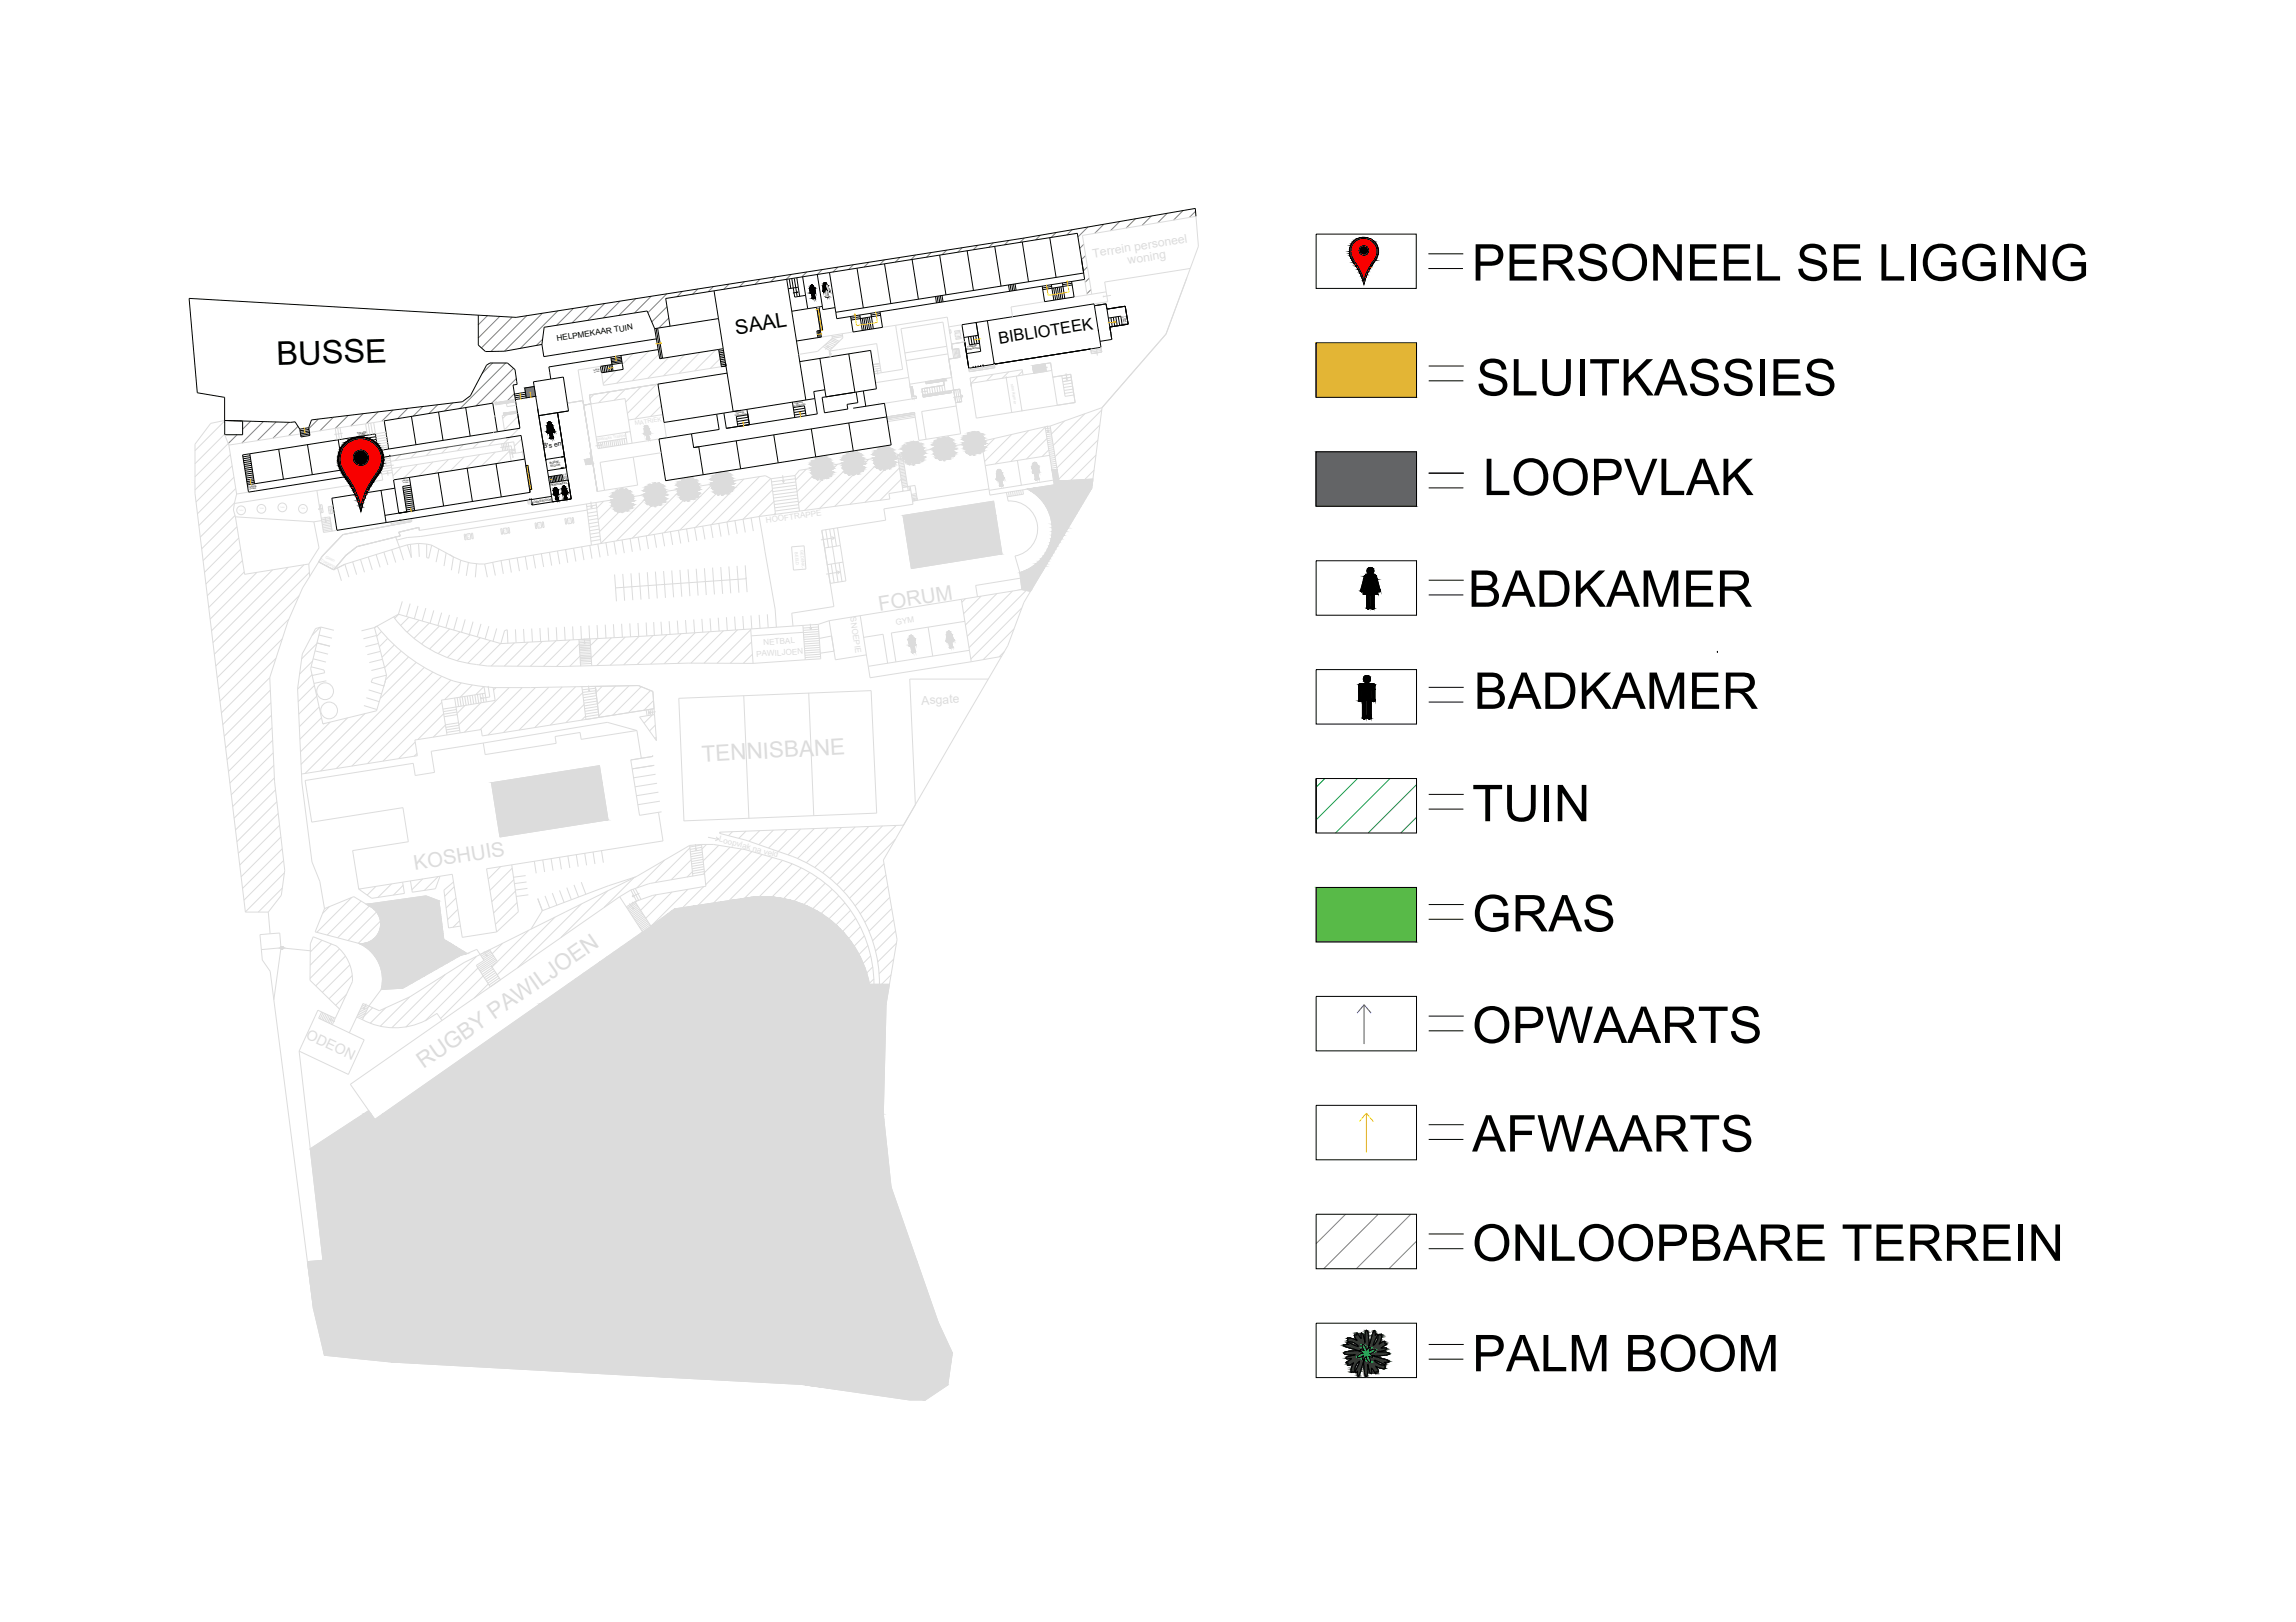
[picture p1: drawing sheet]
<svg xmlns="http://www.w3.org/2000/svg" width="297mm" height="210mm" viewBox="0 0 297 210" stroke-linecap="round" stroke-linejoin="round" font-family="sans-serif">
<defs><g id="words">
<g font-size="6.6">
<text x="190.4" y="36.3">PERSONEEL SE LIGGING</text>
<text x="191" y="51.2">SLUITKASSIES</text>
<text x="191.9" y="64.1">LOOPVLAK</text>
<text x="189.9" y="78.5">BADKAMER</text>
<text x="190.7" y="91.7">BADKAMER</text>
<text x="190.5" y="106.3">TUIN</text>
<text x="190.5" y="120.5">GRAS</text>
<text x="190.5" y="135">OPWAARTS</text>
<text x="190.5" y="149">AFWAARTS</text>
<text x="190.5" y="163.2">ONLOOPBARE TERREIN</text>
<text x="190.5" y="177.5">PALM BOOM</text>
</g>
<text font-size="4.2" x="35.8" y="47.3" transform="rotate(-2 35.8 47.3)">BUSSE</text>
<text font-size="2.6" x="95.3" y="43.3" transform="rotate(-9 95.3 43.3)">SAAL</text>
<text font-size="2.1" x="129.3" y="44.5" transform="rotate(-9 129.3 44.5)">BIBLIOTEEK</text>
<text font-size="1.6" fill="#dcdcdc" x="141.4" y="33.3" transform="rotate(-9 141.4 33.3)">Terrein personeel</text>
<text font-size="1.1" x="72.1" y="44.2" transform="rotate(-9 72.1 44.2)">HELPMEKAAR TUIN</text>
<text font-size=".9" x="70.4" y="58" transform="rotate(-9 70.4 58)">8's en</text>
<text font-size=".9" fill="#fff" x="71.3" y="58.8" transform="rotate(-9 71.3 58.8)">9's</text>
<text font-size=".8" fill="#dcdcdc" x="82.2" y="55" transform="rotate(-9 82.2 55)">MATRIEK</text>
<g font-size=".4">
<text x="68.8" y="65.2" transform="rotate(-9 68.8 65.2)">BOEKESTOOR</text>
<text x="71.1" y="60" transform="rotate(-9 71.1 60)">BOEKE-</text>
<text x="71.2" y="60.5" transform="rotate(-9 71.2 60.5)">STOOR</text>
<text x="71.2" y="62.9" transform="rotate(-9 71.2 62.9)">PERSONEEL</text>
</g>
<g font-size=".3">
<text x="145.5" y="41" transform="rotate(82 145.5 41)">Tweede</text>
<text x="125" y="45.3" transform="rotate(-9 125 45.3)">VERDIEPING</text>
<text x="125.2" y="45" transform="rotate(-9 125.2 45)">TWEEDE</text>
<text x="95.1" y="53.9" transform="rotate(-9 95.1 53.9)">VERDIEPING</text>
<text x="95.2" y="53.5" transform="rotate(-9 95.2 53.5)">TWEEDE</text>
<text x="102.6" y="52.6" transform="rotate(-9 102.6 52.6)">VERDIEPING</text>
<text x="102.8" y="52.3" transform="rotate(-9 102.8 52.3)">TWEEDE</text>
<text x="46.2" y="56.2" transform="rotate(-9 46.2 56.2)">TWEEDE</text>
<text x="46.4" y="56.4" transform="rotate(-9 46.4 56.4)">VLOER</text>
<text x="32.1" y="63.1" transform="rotate(-10 32.1 63.1)">TWEEDE</text>
<text x="32.3" y="63.4" transform="rotate(-10 32.3 63.4)">VLOER</text>
</g>
<g font-size=".2">
<text x="145.2" y="40.9" transform="rotate(81 145.2 40.9)">verdieping</text>
<text x="76.7" y="48" transform="rotate(-9 76.7 48)">TWEEDE</text>
<text x="76.9" y="48.2" transform="rotate(-8 76.9 48.2)">VLOER</text>
<text x="52" y="62.3" transform="rotate(-9 52 62.3)">TWEEDE</text>
<text x="52.2" y="62.6" transform="rotate(-9 52.2 62.6)">VLOER</text>
<text x="72.9" y="61.3" transform="rotate(81 72.9 61.3)">VLOER</text>
<text x="73.1" y="61.2" transform="rotate(81 73.1 61.2)">TWEEDE</text>
</g>
<g font-size=".2" fill="#dcdcdc">
<text x="49.3" y="59.4" transform="rotate(-9 49.3 59.4)">Tweede</text>
<text x="49.5" y="59.6" transform="rotate(-9 49.5 59.6)">vloer</text>
</g>
</g></defs>
<!-- layer: Mure -->
<g fill="none" stroke="#808080" stroke-width=".13">
<path d="M74.2 39.9l-2.2 2.2M76.2 39.6l-2.2 2.2M78.2 39.3l-2.2 2.2M80.2 39l-2.2 2.1M82.2 38.7l-2.1 2.1M84.3 38.3l-2.2 2.2M86.3 38l-2.5 2.5M86.3 39.7l-2 2M88.3 37.7l-.7 .7M90.3 37.4l-.7 .7M92.3 37.1l-.7 .7M94.3 36.8l-.7 .6"/>
<path d="M96.3 36.5l-.7 .6M98.3 36.1l-.6 .7M100.3 35.8l-.6 .7M102.4 35.5l-.7 .7M104.4 35.2l-.7 .6M106.4 34.9l-.7 .6M108.4 34.6l-.6 .6M110.4 34.3l-.6 .6M112.4 33.9l-.6 .7M114.4 33.6l-.6 .6M116.4 33.3l-.6 .6M118.4 33l-.6 .6"/>
<path d="M120.5 32.7l-.6 .6M122.5 32.4l-.6 .6M124.5 32.1l-.6 .5M126.5 31.7l-.6 .6M128.5 31.4l-.6 .6M130.5 31.1l-.6 .6M132.5 30.8l-.5 .6M134.6 30.4l-.6 .6M136.6 30.1l-.6 .6M138.7 29.7l-.7 .7M140.2 31.6l-.5 .5M140.4 33.1l-.5 .5"/>
<path d="M140.7 34.5l-.5 .6M140.7 29.4l-1.2 1.3M140.9 36l-.5 .5M141.1 37.5l-.5 .5M142.8 29l-1.2 1.2M144.9 28.7l-1.2 1.2M146.9 28.3l-1.2 1.2M149 28l-1.3 1.2M151 27.6l-1.2 1.2M153.1 27.2l-1.3 1.3M154.7 27.3l-.8 .8M30.7 56.3l-1.2 1.1"/>
<path d="M32.4 54.5l-1 1M34.1 54.6l-2.8 2.7M35.7 54.6l-2.4 2.4M37.4 54.6l-2.1 2.1M38.6 55.2l-1.3 1.2M41.2 54.2l-1.2 1.3M43.1 54l-1.7 1.8M45 53.8l-1.6 1.6M47 53.5l-1.6 1.6M48.9 53.3l-1.5 1.5M50.8 53.1l-1.4 1.4M52.8 52.8l-1.4 1.4"/>
<path d="M54.7 52.6l-1.2 1.3M56.6 52.4l-1.1 1.1M58.6 52.1l-1.1 1.1M63.1 40.8l-1.2 1.2M63.7 47l-1.3 1.3M64.7 40.9l-2.8 2.8M65.4 47l-5.9 5.9M66.3 41l-4 4M66.4 47.7l-4.8 4.8M66.6 50.9l-1 1M66.8 49l-3.2 3.2M68.2 40.8l-4.7 4.7"/>
<path d="M70.2 40.5l-4.9 5M70.2 43.9l-.8 .8M72.2 40.2l-4.9 4.9M86.5 41.2l-1.3 1.2M174.1 157.1l-3.8 3.8M178.3 157.1l-7 7.1M182.5 157.1l-7 7.1M183.3 160.6l-3.6 3.6"/>
</g>
<!-- layer: 0 -->
<g fill="none" stroke="#000" stroke-width=".13">
<path d="M104.2 38.2l-1.4 .2M104.5 39.9l-2.1 .4M104.7 37.4l.1-.1 .6-.1 .1 .6M104.8 37.4v.5M104.9 37.5v.4M104.9 37.5h.1M104.9 37.5l.2 1.1M104.9 37.9h-.1M105.1 37.9h.1M105.1 37.9l.1 .7M105.2 37.9h.1M105.2 37.9l.1 .7"/>
<path d="M105.3 37.4l.1 1.1M105.3 37.4h.1M105.3 37.4l.1 .4h.1M106.5 37v.7l.1-.6M106.6 37.1h.1M106.6 37.1v.7h.1M106.9 36.9l-.4 .1M139 38.4l-3.9 .6M139.9 33.6l.4 2.6-32 5-.2-.8M154.6 27l-22.1 3.8-65.7 10.3-42.3-2.5 1 12.2 3.6 .6v3l8.5 .3 .6-.1 .6 .9M177.4 34.2l-.7 1.3-.2 .9a8 8 0 0 0-1.5-2.9 1.69 1.69 0 0 1 .4-2.3 1.69 1.69 0 0 1 2.3 .2 1.69 1.69 0 0 1 0 2.2l-.4 .7M177.5 34.4l-.6 .9-.4 1.5-.5-1.5-.8-1.3a1.93 1.93 0 0 1 .7-3.2 1.88 1.88 0 0 1 2.1 .8 1.88 1.88 0 0 1-.1 2.2l-.5 .7"/>
<path d="M32.3 59l-.9 .1M32.4 59.2l-.9 .2M32.4 59.5l-.9 .1M32.5 59.7l-1 .2M32.5 60l-.9 .1M38.8 55.5l.1 .7M39.9 55.3l-1.1 .2M39.9 55.3l.2 1.1-1.2 .1v-.3M40 55.6l-1.2 .1M40 55.8l-1.2 .2M40 56l-1.1 .2M40.1 56.2l-1.2 .1"/>
<path d="M43.8 56.9l4.8-.7 .3 2.1M45.7 56.6l.8 4.8-14.4 2.3-.7-4.8 .9-.2M48.6 56.5l-2.8 .5M48.7 56.9l-2.9 .4M48.7 57.2l-2.8 .5M48.8 57.6l-2.8 .4M48.9 58l-2.9 .4M49.1 59.3l-1 .1 .2 1.5-1.8 .3M50.3 58.1l-4.2 .7M50.4 59h.1M50.6 59h-.2M61.9 40.8v3.9l.9 .8h2.5l4.8-.9 .3 1.6 14.5-2.3"/>
<path d="M65.4 56.7l2-.3 .5 3M66.7 51.7l-.3-1.9 .5-.1-.3-1.9-.9-.8h-2.3l-.5 .3-2 3.9-1.1 .8-19.5 2.3-.4 1M67 53.5l.3 1.9-3 .5M70.5 59h.1M70.5 59.1h.1M70.6 59.3h.1M73.5 53.2l-1.4 .2M77.9 47.4l.1 .8M78.1 47.3l.2 .9M78.3 47.3l.2 .9M78.6 47.3l.1 .8M78.8 47.2l.1 .9"/>
<path d="M79 47.2l.1 .8M80.3 46l.3 1.8-2.8 .4-.1-.8 1.5-.2-.2-1M85.1 42.5h-.4M85.1 45.2l-14.1 2.3 .3 1.6M92.7 53.6l.3 2-3.5 .5M93 45.2l.3 2.3 .6-.1M93.6 45.1l-8.2 1.3M93.6 45.4l-.6 .1M93.6 45.6l-.6 .1M93.7 45.8l-.6 .1M93.7 46l-.6 .1M93.7 46.2l-.5 .1"/>
<path d="M93.8 46.5l-.6 .1M93.8 46.7l-.6 .1M93.8 46.9l-.5 .1M93.9 47.1l-.6 .1M96.6 53l.4 2M102.5 52l.3 2M105.4 51.6l.3 2-11.7 1.8-.4-1.9M106.9 51.4h-.5l.3 2 3-.5M110.8 50.7l.2 1.4M111.7 50.6l.3 2M113.6 52.1h.1M114.2 42.4l-3.8 .6"/>
<path d="M114.4 52.2l.3 1.8M124.5 42.4h.1M124.6 42.9h.1M125.3 43.6l.1 1M125.6 43.5l.2 1.1M125.9 47.6h.1M125.9 43.5l.2 1M126.2 47.5h.1M126.2 43.4l.2 1.1M126.3 41.7l.6 3.8-1.9 .3M126.5 47.5h.1M126.9 47.4h.1"/>
<path d="M127.2 47.4h.1M128.6 47.1h.1M142.1 42.8h.1M143.8 43.9l-1.5 .3M146 41.9l-2.4 .4 .1 .8M32.6 60.2l-1 .2M32.6 60.5l-.9 .1M32.6 60.7l-.9 .2M32.7 61l-1 .1M32.7 61.2l-.9 .2M32.8 61.5l-1 .1M32.8 61.7l-.9 .2"/>
<path d="M32.8 62l-.9 .1M45.5 60.6l.2 .9M45.7 60.6l.2 .9M45.9 60.5l.2 1M46.1 60.5l.2 .9M46.3 60.5l-1.9 .3M48.1 62.1l-.9 1.6-.5 1.8a11.8 11.8 0 0 0-2.1-4.4 2.68 2.68 0 0 1 .3-3.6 2.68 2.68 0 0 1 3.6 0 2.68 2.68 0 0 1 .2 3.7l-.7 1M48.3 62.4a10.1 10.1 0 0 0-1.6 3.8 12.6 12.6 0 0 0-2.4-4.9 2.96 2.96 0 0 1 .4-4 2.96 2.96 0 0 1 4 .1 2.96 2.96 0 0 1 .2 4l-.7 1.1M53 61.8l-2.1 .3 .2 1.1M53.7 66.1l-2.1 .3M68.5 64.7h.1M68.7 64.7h.1"/>
<path d="M68.7 64.7l-18.8 2.9M70.8 60.9l.3 1.6M71 61.7l1.7-.3 .2 .8M71.1 61.7l.2 .8M71.3 61.6l.2 .8M71.6 61.6l.1 .8M71.7 61.6l.2 .8M71.9 61.5l.2 .8M72.1 61.5l.2 .8M72.3 61.5l.2 .8M72.5 61.5l.2 .7M72.6 60.6h.1"/>
<path d="M72.7 60.6h.1M72.9 60.6h.1M73.3 60.5l.2 1.6M176.8 75h.1M176.8 75l-.5 1.9h.5v1.7l.2 .2 .2-.2M177.2 76.9h.2v1.7M177.2 76.9v1.7M177.8 75l.5 1.9h-.5v1.7l-.2 .2-.2-.2M177.8 75h.1M178.1 74.6l-.3-.2h-1.2l-.6 2 .2 .2 .1-.2 .5-1.4M178.1 74.6l.4 1.8-.1 .2-.1-.1-.5-1.5M175.8 88.8l.1-.3h.2h1.5l.2 .1 .1 .2"/>
<path d="M175.8 88.8v1.8l.1 .2 .2-.2M176.1 89.2v1.4M176.2 89.2h-.1M176.2 89.2h.1M176.3 89.2v3.6M176.7 92.8v-2.2l.2-.1v2.3M177.4 89.2v3.6M177.4 89.2h.1M177.5 89.2v1.4l.2 .2 .2-.2M177.9 88.8v1.8M174.3 173.7h.1a.16 .16 0 0 0-.1 .2 .16 .16 0 0 0 .1 .1l-.6 .1 .5 .3 1.7 .5a3.8 3.8 0 0 0-2.1 .2 2.18 2.18 0 0 0 1.3 .2h.1l-.9 .3-.3 .1 .2 .1h.5l-.7 .6h.3v.3h.1l.6-.3-.2 .3a1.04 1.04 0 0 0-.1 .9l.2-.1 .1 .1 .1-.2a1.69 1.69 0 0 1 .7-1.2l-.6 1.3 .1 .1M176.3 174a.67 .67 0 0 1 .5 .7l.5-.4-.1 .5a.57 .57 0 0 1 .7-.1 .84 .84 0 0 1-.7 .4l.4 .5-.5-.1v.1a.57 .57 0 0 1 .1 .7 .86 .86 0 0 1-.4-.8l-.5 .5 .1-.6-.1 .1a.57 .57 0 0 1-.7 .1v-.1a.84 .84 0 0 1 .8-.4 .47 .47 0 0 1-.4-.5l.5 .2-.2-.5z"/>
<path d="M178.2 172.7v.1l-.3 .6a.76 .76 0 0 0-.2 .7l.1-.1a2.56 2.56 0 0 0 .6-1.3l.2 .1 .1-.1v.1v.6l-.3 .5 .7-.3h.1v.3h.2l-.7 .6h.7l-.2 .2-1 .3a2.53 2.53 0 0 1 1.6 .2 4.5 4.5 0 0 1-2.3 .2l1.7 .5 .5 .3-.1 .1h-.5l.2 .2-.1 .1M178.2 172.7l-.1-.1-.2 .2v-.5l-.1-.1-.3 .5-.5 1.7a4 4 0 0 0-.2-2.2 2.66 2.66 0 0 0-.2 1.5l-.2-1-.3-.2v.7l-.6-.7v.2h-.2l-.1 .1 .4 .7-.8-.3h-.5v.3l.2 .1a1.69 1.69 0 0 1 1.2 .6l-1.2-.5h-.2M179.2 176.5l-.1 .1-1.3-.6 .1 .2a2.56 2.56 0 0 0 1.3 .6v.1v.2h-.1l-.6-.1-.5-.2 .3 .6v.1h-.3v.3l-.5-.7v.6l-.1 .1-.1-.1-.3-1.1-.1 .2a2.4 2.4 0 0 1-.1 1.4h-.1a4.3 4.3 0 0 1-.2-2.3l-.5 1.7-.3 .5-.1-.1v-.5l-.1 .1h-.2"/>
<circle cx="105" cy="37" r=".14"/>
<circle cx="106.7" cy="36.7" r=".14"/>
<circle cx="176.5" cy="32.4" r=".64"/>
<circle cx="46.7" cy="59.2" r="1.01"/>
<circle cx="177.3" cy="73.9" r=".43"/>
<circle cx="176.8" cy="87.9" r=".45"/>
</g>
<!-- layer: Mure -->
<g fill="none" stroke="#dcdcdc" stroke-width=".13">
<path d="M106 39.8l-.3 .1M135.1 39l-4.3 .7 .2 1.3M141.2 38.1l-2.2 .3M143.1 37.8l.2 1.2-1.8 .3M144.2 39.9h.1M144.5 39.8h.1M144.8 39.7h.1M153.6 35.9l-2.7 7.3-8.3 9.6-6.7 2.3M29.1 56.2l-3.9 3.8M29.1 54.5l-3.9 3.8M29.1 56.3l.5 1.3 1 6.3M29.5 57.4l-4.3 4.3"/>
<path d="M29.8 58.8l-4.6 4.6M43.4 55.4l.2 1.5M43.7 55.4l.2 1.5M44 55.3l.2 1.5M49.1 59.3l.4 2.8M50.4 59l.5 3.1M51.9 58.8l-.8 .8M53.9 58.5l-.8 .8M55.9 58.2l-.8 .8M56 59.8l-1.8 1.8M58 57.8l-.9 .8M58 59.5l-1.8 1.8"/>
<path d="M60 57.5l-.8 .8M60 59.1l-1.8 1.8M62 57.2l-.8 .8M62.1 58.8l-1.8 1.8M64 56.9l-.8 .8M64.1 58.5l-1.8 1.8M65.5 53.7l-.5 .5M65.9 58.4l-1.6 1.6M66.7 52l-1.2 .2 .1 .4 1.2-.2M67 53.9l-1.7 1.7M67.3 55.3l-2.1 2.1M67.5 56.8l-1 .9"/>
<path d="M67.7 58.3l-.2 .2M75.4 51.8l1.3 8.2M75.4 51.8l-2 .4M76.5 58.5l-.2 .1 .2 .7-.8 .2 .1 .6 .9-.1M76.7 60l.6 3.6M77.1 56.6l.3 1.5M79.7 47.9l-1.7 1.7M81.9 45.7l-1.4 1.5M83.9 45.4l-4.1 4.2M85.1 49.7l-8.8 1.4 .1 1.2-.9 .1-.1-.6M85.3 45.8l-3.5 3.5M86.5 46.2l-2.7 2.8"/>
<path d="M88.6 45.9l-2.8 2.7M90.6 45.6l-2.8 2.7M92.6 45.3l-2.7 2.7M93.2 46.4l-1.3 1.3M106.5 44.8l.8 .6M106.7 44.7l.8 .5M106.8 44.6l.9 .4M107 44.4l.9 .4M107.2 44.2l.9 .4M107.4 44.1l.9 .4M107.5 45.2l-.2 .2 6.1-.9 .4 2.5-.9 .2M107.5 43.9l.9 .4"/>
<path d="M107.6 43.4l.1 .4M107.7 43.8l-1.9 1.7-2.5 .4M107.7 43.8l.9 .4M109 43.2v.5l-1.5 1.5M109 43.4l-1.3 .2M109 43.6l-1.3 .2M110.4 43l-4.1 .6M110.4 59.8l-6.3 6.3M112.4 59.4l-6.4 6.4M113.9 47.3l-1 .2M113.9 47.6l-.9 .2M114 47.9l-1 .2"/>
<path d="M114.4 59.1l-6.4 6.4M114.7 54l3.6-.6v.2l-3.6 .6M115.9 42.1l.9 5.7-3.7 .6M115.9 42.1l6.7-1.1 .6 4.2M115.9 42.1l-1.7 .3M116.1 59.1l-6.2 6.2M116.8 58.7l10.2-1.6 8.2-1.9 .6 3.6M117.8 50.1l.2-.1 .2 1.3h.3l.1 .2-.6 .1M119.6 50.3l.1 .8M119.8 49.4v.3l2.3-.4 .2 1.4M119.9 50.2l.1 .8M120.2 50.2l.2 .8"/>
<path d="M120.6 50.1l.1 .8M120.9 50.1l.1 .8M121.2 50l.1 .8M121.5 49.9l.1 .9M121.8 49.9l.2 .8M122.2 49.8l-2.9 .5 .1 1.1 3.7-.6v-.3h.3M123.2 45.2l.8-.1 .2 1.1-1.5 .3 .4 2.4M123.4 50.5l.8-.1 .2 1.6-.8 .1zM124.4 42l-1.6 .3M124.8 44.2l-1.7 .3 .1 .7M126.5 48.8l-.9 .8M128.5 48.4l-.9 .9"/>
<path d="M128.6 47.1l.1 .5-3.3 .5-.1-.4M128.7 56.7l-1.5 1.5M130.5 48.1l-.8 .9M130.9 56.2l-3.5 3.5M132.3 48l-.6 .6M132.4 48.5l-.2-.7-6.7 1.1 .2 1.2M133.1 55.7l-4.3 4.3M135.2 55.3l-4.4 4.4M135.5 56.7l-2.7 2.7M135.7 58.2l-.9 .9M136.1 47.9l-.2-.9-2.3 .3 .1 1M136.2 48.8l2.3-.4 .6 3.7-2.3 .3"/>
<path d="M137.7 54.5l-1.7 1.7M140.3 53.5l-4 4.1M141.8 58.9l-3.3 3.3M142 56.9l-5 5.1M142.3 55l-5.6 5.6M142.4 44.9l.1 .7-1.3 .2-.1-.6M142.5 53.1l-6 6M30 60.3l-4.6 4.7M30.3 61.8l-4.8 4.7M30.3 65.2l-.1 .8M30.3 65.1l-4.4 4.4M30.4 66.7l-4.3 4.3"/>
<path d="M30.5 63.2l-4.8 4.8M30.6 63.9l-.3 1.3M30.7 68.2l-4.4 4.3M30.9 69.6l-4.4 4.5M31.1 71.1l-4.5 4.5M31.4 72.5l-4.6 4.6M31.6 74l-4.6 4.6M32.1 63.7l-1.5 .2M33.2 74.1l-6 6M35.3 73.7l-7.9 7.9M37.3 73.4l-9.8 9.8M38.7 77.1l-10.6 10.6"/>
<path d="M39.3 73.1l-11.6 11.6M39.9 73l.2 1.6M40 74.1l-12.1 12.1M41 63.5l-10.7 1.7M43.7 73.5l.5 1.7M44.6 73l.5 1.7M44.6 73l-1.4 .7M45.6 72.7l.5 1.7M46.6 72.4l.6 1.7M47.6 72.1l.6 1.6M48.7 71.8l.5 1.6M49.7 71.5l.5 1.6"/>
<path d="M50.7 71.1l.5 1.7M51.2 69.5l1 3M51.6 79.5l-.5 .5M52 60.4l-1.2 1.2M52 77.8l-.5 1.7M52.7 70.5l-8.1 2.5M52.9 79.9l-1.1 1M53.1 78.1l-.5 1.7M53.1 70.4l.1 1.8-.5-1.7M53.1 70.4l-.4 .1M53.3 67.3l-2.7 .5M53.3 67.5l-8.9 1.7-2.7 2.8-.5 .7 2 1"/>
<path d="M54 60.1l-1.8 1.8M54.1 78.4l-.5 1.7M54.2 70.3l-1.1 .1M54.2 70.3v1.8M54.2 70.3l1 .1M54.3 68.6l-.1-.4-2.6 .7 .2 .4-5.6 1.4-1.5 1.2-1.5 1.8M55.1 78.7l-.5 1.7M55.2 70.4l.6 .1-.3 1.7h-.3zM55.8 70.5l1 .5M56.1 79l-.5 1.7M56.8 71l1.8 1.1M56.8 71l-.4 1.7"/>
<path d="M57.1 79.3l-.5 1.6M57.7 71.5l-.3 1.8M58.2 79.6l-.5 1.6M58.7 72.1l-.3 1.7M59.2 79.9l-.5 1.6M59.6 72.5l-.3 1.7M60.6 72.8l-.3 1.7M61.1 69h-.1M61.6 73l-.1 1.7M63.7 72.8l.4 1.7M64.8 72.5l33.4-5.7 2.1 12 .1 2.4M64.8 72.5l.3 1.8"/>
<path d="M64.8 72.5l-2.1 .5 .4 1.7M65.9 68.3h-.2M65.9 72.4l.3 1.7M66.9 72.2l.3 1.7M68 72l.2 1.7M69 71.8l.3 1.8M70 71.7l.3 1.7M70.3 67.5l-.2 .1M71.1 71.5l.3 1.7M72.1 71.3l.3 1.7M73.2 71.1l.3 1.7M74.2 67h-.2"/>
<path d="M74.2 70.9l.3 1.8M75.3 70.8l.3 1.7M76 66l-21.6 3.4-1.7 .2-1.4 .3M76.3 70.6l.3 1.7M77.1 65.4l-1.2 .2M77.2 65.7l-1.2 .2M77.3 70.4l.3 1.7M78.4 70.2l.3 1.7M79.4 70l.3 1.8M79.5 74.3l.1 1.8M79.6 76.1l.2 1.7M80.5 69.9l.3 1.7"/>
<path d="M80.6 74.3l.2 3.4M81.5 69.7l.3 1.7M81.6 74.2l.3 3.5M82.5 62.8l-4.3 .7M82.6 69.5l.3 1.7M82.7 74.1l.2 3.5M83.6 69.3l.3 1.8M83.7 74l.3 3.5M84.6 69.2l.3 1.7M84.8 74l.2 3.4M85.7 69l.3 1.7M85.8 73.9l.3 3.5"/>
<path d="M86.7 68.8l.3 1.7M86.9 73.8l.3 3.5M87.8 68.6l.3 1.7M88 73.8l.2 3.4M88.8 68.4l.3 1.8M89 73.7l.3 3.4M89.9 68.3l.3 1.7M90.1 73.6l.2 3.5M90.9 68.1l.3 1.7M91.1 73.5l.3 3.5M92 67.9l.2 1.7M92.2 73.5l.2 3.4"/>
<path d="M92.9 79.9l.1 1.8M93 67.7l.3 1.7M93.2 73.4l.3 3.5M94 79.9l.1 1.7M94 67.5l.3 1.8M94.3 73.3l.2 3.5M95 79.8l.2 1.7M95.1 67.4l.3 1.7M95.4 73.2l.2 3.5M96.1 79.7l.1 1.7M96.1 67.2l.3 1.7M96.4 73.2l.1 1.7"/>
<path d="M96.5 74.9h.1M96.5 74.9l-16.9 1.2M96.5 74.9l.2 1.7M97.2 79.6l.1 1.8M97.2 67l.3 1.7M98.2 79.6l.1 1.7M99 61.6l.8 .4M99.3 79.5l.1 1.7M103.4 60.9l-.5 .6M104.3 60.7l-1.4 1.4M106.3 68.6l1.1 6.9 2-.3-.7-4.6M106.3 60.4l-3.2 3.2"/>
<path d="M106.8 68.5l.4 2.3M107.3 68.5l1.1 6.8M107.5 73l.4 2.4M107.8 68.4l.4 2.3M108.3 60.1l-5 5M108.3 68.3l.4 2.3M108.5 72.8l.4 2.5M108.7 70.6l-2 .3M109.1 72.7l-2.1 .4M116.4 60.6l-4.5 4.4M116.6 62l-2.7 2.7M116.8 63.5l-.1 .1"/>
<path d="M116.8 63.6l-1.8 .3 .1 .7-9.4 1.2M117.4 63l.2-.1 .1 .5M118.6 64.4l.1 .2-.7 .1M124.9 77.5l-.5 .4M126.9 77.1l-2.2 2.3M129 76.8l-4.1 4.1M131 76.5l-5.9 5.8M131.9 74.1l.3 2.2M132 74.8l-5.8 1 .3 1.4M132.2 78.7l-6.6 6.6M132.2 76.3l-7.8 1.3M132.2 76.3l1.1 .2"/>
<path d="M132.8 76.4l-7.4 7.4M136.8 60.7l.2 1.5 4.4-.2M141.5 60.8l-1.2 1.3M34.9 87.7l-6.1 6.1M35 89.3l-6 6M35 90.9l-5.8 5.9M35.1 92.6l-5.7 5.7M35.2 94.2l-5.6 5.6M35.3 95.8l-5.6 5.5M35.3 97.4l-5.4 5.5M35.4 99l-5.3 5.4M35.7 85.2l-7.1 7.1"/>
<path d="M36.5 82.7l-8 8M37.4 80.1l-9.1 9.1M40.3 86.3l1.6 .4 .1 .4-1.6 .3h.1M40.4 87.3l-1.9 1.9M40.4 85.6l-1.6 1.6M40.5 85.3l1.7 .4M40.7 88.7l-2.1 2.1M40.8 84.2l1.6 .5M41 90.1l-2.4 2.3M41 83.3l-2 2M41 83.2l1.7 .4M41.3 82.2l1.6 .4"/>
<path d="M41.3 91.5l-2.6 2.6M41.4 81.2l-1 1M41.6 92.9l-2.8 2.8M42.1 93.6l-.3 .1M42.2 88.1l-1.6 .3M42.7 93.4l-3.8 3.9M43.2 81.6l-1.7-.5-1.3 5.4M45 92.9l-6.1 6M46.8 81.6l1.6-.4 .3 1M47.1 91.3l1.6 .5M47.2 92.3l-7.7 7.8M47.4 90.3l1.7 .5"/>
<path d="M47.7 89.3l1.7 .5M48.7 82.2l.3 1.1M48.7 82.2l-1.7 .5M49 83.3l.2 1M49 83.3l-1.7 .4M49.2 84.3l.3 1M49.2 84.3l-1.7 .4M49.3 81.7l-.6 .6M49.5 85.3l.2 1M49.5 85.3l-1.7 .4M49.7 88.8h.1M49.7 86.3l.3 1.1"/>
<path d="M49.7 86.3l-1.7 .5M49.8 88.3h.1M50 87.4l-1.8 .4-.2 .5 1.7 .5M50 87.4l-.2 .9M50.2 82.6l-1.1 1.1M51 83.5l-1.6 1.6M51.9 84.3l-2.1 2.1M52.8 85l-2.9 3M53.7 96l-2.1 2.2M53.8 85.7l-4.6 4.7M54 97.5l-.4 .4M54.2 80.3l-1.5 1.5"/>
<path d="M54.9 86.4l-13.4 13.4M55.5 95.5l-1.8 .3 .3 2-15 2.4M55.5 80.6l-1.9 2M56 87l-12.5 12.5M56.9 81l-2.4 2.3M57.1 87.5l-11.6 11.6M57.2 90.9l-7.6 7.6M57.4 92.4l-3.4 3.3M57.6 93.8l-1.5 1.6M58.2 81.4l-2.6 2.6M58.3 88l-10.8 10.8M59.5 81.8l-2.8 2.8"/>
<path d="M59.7 88.4l-2.2 2.1M60.2 91.3l-1.1 1M60.2 80.2l-.5 1.6M60.8 82.1l-2.9 3M61.1 88.7l-1.6 1.5M61.2 80.5l-.5 1.6M62.1 82.5l-3 3M62.2 91l-2.8 2.8M62.2 80.7l-.5 1.7M62.6 88.9l-1.1 1M63.2 81l-.4 1.7M63.5 82.9l-3 2.9"/>
<path d="M64.2 89l-.4 .3M64.3 81.3l-.5 1.7M64.8 83.3l-2.8 2.7M65.7 83.2l-.1-1.7-.3 .1-.5 1.7M65.9 89l-5.8 5.7M66.6 83.2l-3 3M66.7 81.4l.1 1.8M67.6 89l-5.5 5.4M67.7 81.4l.1 1.7M68.3 83.1l-3 3.1M68.8 81.3l.1 1.8M69.3 89l-6.2 6.1"/>
<path d="M69.8 81.3l.1 1.7M70.1 83l-3.2 3.2M70.9 81.2l.1 1.8M71 88.9l-5.9 5.9M71.9 82.9l-3.3 3.3M72 81.2l.1 1.7M72.7 88.9l-5.5 5.6M73 81.1l.1 1.8M73.7 82.8l-3.4 3.4M74.1 81.1l.1 1.7M74.5 88.9l-5.3 5.3M74.9 83.3l-2.9 3"/>
<path d="M75 84.9l-1.3 1.3M75.1 81l.1 1.7M75.3 88.9l7.3-.2 1.9 .8 .1 2.2-7.1 1.1M75.4 89.6l-4.2 4.2M75.6 91.2l-2.4 2.3M75.8 92.7l-.6 .5M76.2 80.9l.1 1.8M76.3 82.7l-1.4 .1M76.3 82.9l-1.4 .1M76.4 83.1l-1.5 .1M76.4 83.3l-1.5 .1M76.4 83.5l-1.5 .1"/>
<path d="M76.4 83.7l-1.4 .1M76.4 83.9l-1.4 .1M76.4 84.1l-1.4 .1M76.4 84.4h-1.4M76.4 84.6h-1.4M76.4 84.8h-1.4M76.5 85l-1.5 .1M76.5 85.2l-1.4 .1M76.5 85.4l-1.4 .1M76.5 85.6l-1.4 .1v.5M76.5 85.9h-1.4M77.1 89.1l-1.8 .2"/>
<path d="M77.1 89.2v.2M77.1 89.4l-.1-.6 .5 4M77.1 89.4l-1.7 .2M77.1 89.7l-1.7 .2M77.2 90l-1.7 .3M77.2 90.4l-1.7 .2M77.2 80.9l.1 1.7M77.3 90.7l-1.7 .3M77.3 91.1l-1.7 .3M77.3 82.6l-.9 .9M77.3 91.4l-1.7 .3M77.4 91.8l-1.7 .3"/>
<path d="M77.4 92.1l-1.7 .3M77.4 92.5l-1.6 .2M77.5 92.8l-1.7 .3M77.9 88.8l-.8 .8M78.3 80.8l.1 1.8M78.6 93.5l3.8 1M79.1 82.5l-2.6 2.6M79.4 80.8l.1 1.7M79.7 88.8l-2.4 2.3M80.4 80.7l.1 1.8M80.9 82.4l-3.7 3.7M81.4 88.7l-3.9 3.9"/>
<path d="M81.5 80.7l.1 1.7M82.5 80.6l.1 1.8M82.7 82.3l-3.8 3.8M83 88.9l-3.7 3.7M83.6 80.6l.1 1.7-18.9 1M84.2 89.4l-2.9 2.8M84.4 92.5l-1.1 1.1M84.5 82.2l-3.8 3.8M84.5 90.7l-1.2 1.2M84.6 80.5l.1 1.7M84.6 99l-2.8 .5M84.7 92.5l.2 3.3-2.2-3 1-.2"/>
<path d="M84.8 93.8l-.8 .8M84.9 95.4l-.2 .2M85.5 80.5l.1 1.7M86.3 82.1l-3.9 3.9M86.6 80.4l.1 1.7M87.6 80.3l.1 1.7M88.1 82l-3.9 3.9M88.7 80.2l.1 1.8M89.7 80.2l.2 1.7M89.9 81.9l-4 4M90.8 80.1l.1 1.7M91.8 81.8l-4.1 4.1"/>
<path d="M91.9 80l.1 1.7M93.6 81.6l-4.2 4.2M95.4 81.5l-4.3 4.3M97.1 81.5l-4.3 4.3M97.2 83.1l-2.7 2.7M97.4 84.7l-1.2 1.1M104 81.8l-6.8 .5M105.9 80.8l-8.8 .6M120.1 81.2l.6 3.7M124.8 80.4l-9.5 1.5M125.4 84.2l-9.5 1.5M129.6 84.9l-3.9 .7"/>
<path d="M129.9 84.3l-.6 .7M131.2 81.4l-4 4M35.5 100.7l-5.2 5.2M35.6 102.2l-5.1 5.2M35.8 103.7l-5.2 5.2M36 105.3l-5.2 5.1M36.2 106.8l-5.2 5.1M36.3 108.3l-5.1 5.2M36.5 114.9l-3.1 3.1M36.5 109.8l-5.1 5.2M36.7 111.4l-5.1 5.1M36.8 113l-5.1 5"/>
<path d="M42 117.6l3.8-1.6 2 1.3a2.56 2.56 0 0 1 1.4 2.9 2.56 2.56 0 0 1-2.7 1.9M42.6 117.3l-.9 .9M45.5 116.1l-4.5 4.6M46.6 115l-.1 .1M46.7 116.6l-4.4 4.4M47.4 117l7.7-1.1 1.7 .7 .6 5 3 1.8-.9 .3-7.4 4.2-2.8 .2M47.8 117.2l-4.1 4.2M48.6 114.7l-1.1 1.1M48.7 118l-3.7 3.7M49.2 119.2l-2.8 2.9M50.6 114.4l-1.7 1.7M52.1 114.2l.2 1.4-4.2 .7-1.7-1.2"/>
<path d="M52.2 114.6l-1.3 1.2M54.7 113.7l-1.4 1.4M56.7 113.4l-1.8 1.8M56.9 113.4l-.6 1.6-3 .5-.2-1.5M58.7 114.1l-1.3 1.1 .6 4.9 1.6-.3M58.8 114.8l-1.3 1.2M59 116.2l-1.3 1.3M59.2 117.7l-1.3 1.3M59.5 119.1l-.9 .9M64.8 112.1l-1.6 1.7M66.2 111.9l.9 6.1-2.9 2.6M66.3 112.3l-2.9 2.9"/>
<path d="M66.5 113.8l-2.9 2.9M66.7 115.3l-2.8 2.8M66.9 116.8l-2.8 2.8M68 113.3l-1.6 .2M68.1 114.1l-1.6 .2M68.2 115l-1.5 .2M68.4 115.8l-1.6 .2M69.1 111.5l.3 1.5M69.6 116.3l.6 1.6M70.2 117.9l-1.5 2.3M70.2 111.3l.3 1.5M70.5 115.9l.6 1.6"/>
<path d="M71.3 111.1l.3 1.6M71.5 115.6l.5 1.6M71.8 118.7l-7.5 7.5M72.4 110.9l.2 1.6M72.4 115.2l.6 1.6M73.3 114.9l.6 1.5M73.5 110.8l.2 1.5M74.3 114.5l.6 1.6M74.6 110.6l.2 1.6M75.2 114.2l.6 1.5M75.2 117l-8.3 8.3M75.6 110.4l.3 1.6"/>
<path d="M76.7 110.3l.3 1.5M77.8 110.1l.3 1.5M78.6 115.3l-6.1 6M82 113.6l-3.9 3.8M82.1 116.7l.1 .1M82.2 116.8l-1.1 .7M82.2 113.5l-3.5 1.1-8.5 3.3M82.3 116.9l-1.1 .8M82.4 116.6l-.2 .2M82.4 117.1l-1.1 .7M82.5 117.3l-1.1 .7M82.6 117.4l-1 .8"/>
<path d="M82.7 117.6l-1 .8M82.9 117.8l-1.1 .7M83 117.9l-1.1 .8M83.1 118.1l-1.1 .8M83.2 118.3l-1.1 .7M83.3 118.5l-1.1 .7M83.4 118.6l-1.1 .8M83.6 119l-1 .7M83.8 119.2l-1.1 .7M83.9 119.3l-1.1 .8M84 119.5l-1.1 .8M84.1 119.7l-1.1 .7"/>
<path d="M84.2 119.9l-1.1 .7M84.8 100.2l-2.8 .5M84.9 115.8l-2 2M85 101.4l-2.8 .4M85.2 102.5l-2.9 .5M85.4 103.7l-2.9 .4M86 111.3l-3.6 3.6M86.9 115.4l-3.4 3.4-1 .8M87.3 117.6l-3.1 2.3M89 115.1l-4.8 4.8M89.3 109.7l-4.5 4.5M89.4 111.3l-2.6 2.6"/>
<path d="M89.6 112.8l-.7 .7M91 114.7l-2.7 2.8M91.4 109.3l-.6 .6M93 109.4l-2 2M94.5 109.6l-3.4 3.3M94.8 107.6l-.6 .5M95.9 109.9l-4.6 4.6M96.5 107.6l-.9 .9M97.3 110.2l-7 7M98.3 107.5l-1.4 1.4M98.6 110.6l-6.3 6.3M99.9 111l-5.6 5.6"/>
<path d="M100.1 107.4l-1.9 1.9M101.2 111.3l-4.9 4.9M101.8 107.4l-2.4 2.3M102.5 111.8l-4.3 4.3M103.6 107.3l-2.9 2.9M103.7 112.3l-3.8 3.8M104.8 112.9l-3.4 3.4M105.3 107.2l-3.4 3.4M105.8 113.6l-3.1 3M106.8 114.3l-2.8 2.8M107.1 107.2l-3.9 3.9M107.7 115.1l-2.5 2.5"/>
<path d="M108.5 115.9l-2.3 2.3M108.9 107.1l-4.6 4.6M109.3 116.8l-2.1 2.1M110 117.8l-1.8 1.9M110.6 107l-5.2 5.3M110.7 118.8l-1.7 1.7M111.3 119.9l-1.5 1.6M112.4 107l-6 5.9M114.2 106.9l-6.8 6.8M114.4 111.8l-4.5 4.4M114.6 113.2l-4 4M114.9 114.7l-3.6 3.6"/>
<path d="M115.1 116.1l-3.2 3.2M115.4 117.6l-3 2.9M115.6 119l-2.7 2.7M115.8 108.6l-6.7 6.7M115.9 106.8l-7.6 7.7M33.6 121l.3 3.2 1.1 1.5M34.9 120.8l1.3-.1 .2 2M36.4 122.7l-1 6.7M36.4 122.7l-2.6 .2M36.4 122.7l3.7 .3M40.1 122.1v4.8l3.8 3.7M40.5 121.2l3 1.2"/>
<path d="M40.8 120.6l5.7 1.5M41.7 121.7l-1.6 1.5M42.9 122.2l-2.8 2.7M43.9 122.8l-3.8 3.8M44.7 123.7l-3.9 3.9M44.8 128.7l-1.4 1.4M45.3 124.9l-3.6 3.5M45.6 126.2l-3 3.1M45.6 127l-.9 2M46.9 131.9a8.9 8.9 0 0 0 9.6-.8l.7 1M48.2 130.4l-1.1 1.1M49.9 130.4l-2 2"/>
<path d="M53 129l-3.8 3.8M57.6 126.1l-6.9 6.9M61.6 123.8l-9.1 9.1M61.8 125.3l-6.8 6.8M62.2 125.9l1.4-.9 .1 .2-1.3 .9M63.2 127.3l-1.9 1.9M63.4 123l-1.1 .7M63.5 123.2l-1.1 .7M63.6 123.4l-1.1 .7M63.8 123.5l-2.2 1.4M63.8 125.4l-1.3 .9-5.5 5.5M63.9 123.7l-2.1 1.4"/>
<path d="M64 125.6l-1.3 .9M64 123.9l-2.1 1.4M64.1 124.1l-2.1 1.4M64.1 125.9l-1.3 .9M64.2 124.3l-2.1 1.4M64.3 126.1l-1.3 .9M64.3 124.5l-.6 .6M64.4 126.3l-1.3 .9M64.6 126.6l-1.3 .9M64.7 126.8l-1.3 .9M65 122.1l-1.3 1.3M68.4 120.4l-4 4"/>
<path d="M111.8 121.1l-1.3 1.3M112.3 122.4l-1.2 1.1M112.6 123.7l-.9 1M112.9 125.1l-.8 .8M113.1 126.7l-.6 .6M115.3 126.1l-1.2 1.3M115.6 124.1l-1.9 1.9M115.9 120.5l-2.6 2.6M116 122.1l-2.4 2.4"/>
<circle cx="31.2" cy="66" r=".57"/>
<circle cx="33.8" cy="65.9" r=".57"/>
<circle cx="36.5" cy="65.7" r=".57"/>
<circle cx="39.2" cy="65.9" r=".57"/>
<circle cx="42.1" cy="89.5" r="1.08"/>
<circle cx="42.6" cy="91.9" r="1.08"/>
<circle cx="36.5" cy="122.7" r=".14"/>
</g>
<!-- layer: 0 -->
<g fill="none" stroke="#dcdcdc" stroke-width=".13">
<path d="M106.9 37.8l.1 .5-.1 .1-.2-.6M106.9 37.8h.1M106.9 36.9h.1M107 37.1l.2 .6h-.1l.1 .6-.1 .1-.2-.7M107 37.1h.1M107 37.1l.2 .4h.1M107 36.9l.3 .6M140.3 36.2l.3 2M154 34.7l-3.1 8.5-8.3 9.6-1.4 10.4-8.7 14.8-2.1 5.6-16.1 27.7 1.8 10.3-1.5 8.3-.3 14.3 1 9.4 6.1 17.5 1.8 4-.6 4.1-2.9 2h-2l-13.9-2-53.1-2.9-8.7-.9-1.4-6M29.1 54.4l-1.8 .4-2.1 2.7v6.3l6.5 54.2h3M31.4 54.5v1.8h-2.3M38.9 56.2l-9.3 1.4"/>
<path d="M47.3 54.8l.2 1.5M47.6 54.8l.3 1.5M48 54.7l.2 1.5M48.3 54.7l.3 1.5 1.3-.3M49.7 54.5l-9.7 1.5M50 56.3l-1.4 .2M50 56.6l-1.3 .2M50.1 56.9l-1.4 .2M50.1 57.3l-1.3 .2M50.2 57.6l-1.4 .2M50.2 57.8l-1.3 .3M50.5 59.3l-1.4 .2"/>
<path d="M50.5 59.6l-1.4 .2M50.6 59.9l-1.4 .2M59.5 52.9h.1M64.2 52.1h.1M64.9 57.4l.1 1M65.1 57.4l.1 .9M65.2 53.7l-.1-.2 1.7-.3v.3h.2l-2 .3 .3 1.9M65.3 57.4l.1 .9M65.5 57.3l.2 1M65.7 57.3l.2 .9M65.9 58.2l-15.2 2.4M65.9 58.2l.1 .6"/>
<path d="M65.9 58.2l.7-.1v.2l-.7 .1M66 58.8l.1 .9M66.4 51.7l.1 .3-2.4 .4v-.3M66.7 58.5l-.8 .1M66.7 51.7l-2.9 .5M66.7 58.6l-.2-1.4-16 2.5M66.7 58.6l-.7 .2M67.6 58.5l.2 .9M67.8 58.5l-1.1 .1M73.4 52.2l2-.4 1.3 8.2M75.7 59.5l.9-.2 .1 .7-.9 .1zM76.5 58.5l-.2 .1 .2 .7"/>
<path d="M76.7 60l.6 3.6 .9-.1M77.4 57.3l.2 .7M77.7 47.4l-2.9 .5M77.7 57.2l.1 .8M77.9 57.2l.1 .8M78.2 57.2l.1 .7M78.4 57.1l.1 .8M78.7 57.1l.1 .7M78.9 57l.1 .8M79.2 57l.1 .7M79.4 57l.1 .7M79.7 56.9l.1 .8"/>
<path d="M79.9 56.9l.1 .7M80.2 56.9l.1 .7M80.5 56.8l.1 .7M80.7 56.8l.2 .7M80.9 56l.2 1.5M81 56.7l-3.8 .6M81.8 57.4l-4.4 .7M85.1 49.7l-8.8 1.4 .1 1.2-.9 .1M85.5 58.6l-3.6 .6M85.9 54.7l.3 2M93.3 47.5l-15.2 2.4-.3-1.7M105.1 59.8v.2l-.3 .1 1.1 .4h-.8l-.3 .1 .2 .1h.6l-.6 .2h.3l-.3 .3h.1v.2l.4-.2-.2 .4v.3a.21 .21 0 0 0 .3-.1 .21 .21 0 0 0 0-.3l.3-.4-.3 .7"/>
<path d="M107 59.3l-.2 .8 .3-.4a.21 .21 0 0 1 0-.3 .21 .21 0 0 1 .2 0l-.1 .6 .3-.2v.2h.2l-.4 .2 .4 .1-.2 .1-.4 .1a.76 .76 0 0 1 .7 .1l-.8 .2-.3-.1 1.1 .4-.3 .1v.1l-.7-.2 .4 .2a.21 .21 0 0 1 .3 .1 .21 .21 0 0 1 0 .2l-.6-.2 .2 .4h-.1l-.1 .1-.2-.3-.1 .3-.1-.1-.1-.5v.6l-.1 .2-.1-.6v-.5l-.4 1.1-.1-.3h-.1M107.1 59.4h-.2l-.1-.3-.4 1.1 .1-.5-.2-.6-.1 .8-.1-.5-.1-.1v.3l-.3-.3v.1h-.2l.2 .3-.4-.1h-.2a.21 .21 0 0 0 0 .2 .21 .21 0 0 0 .3 0l.4 .3-.7-.2M107.3 45.4l.1 .8M107.4 45.4l.1 .8M109.1 59.2l.1 .2-.3 .1 1.1 .4-.6-.1-.5 .2 .1 .1h.6l-.6 .2h.4l-.4 .3h.2v.2l.3-.2-.1 .7a.21 .21 0 0 0 .2-.1 .21 .21 0 0 0 0-.3l.3-.4-.2 .7M110.1 59.4l.2 .1 .1 .3 .2-.2v.2l.3-.1a.27 .27 0 0 1-.3 .3l.2 .2h-.3l.1 .4a.25 .25 0 0 1-.2-.1 .25 .25 0 0 1 0-.3l-.3 .2 .1-.3-.4 .2a.25 .25 0 0 1 .1-.3 .25 .25 0 0 1 .3 0l-.3-.3 .3 .1zM111.1 58.7l-.3 .8 .3-.4a.21 .21 0 0 1 0-.3 .21 .21 0 0 1 .3 0l-.2 .6 .4-.2v.2h.1l-.4 .2 .4 .1-.1 .1-.5 .1a.76 .76 0 0 1 .8 .1l-.8 .2-.3-.1 1.1 .4-.3 .1v.1M111.1 58.8h-.1l-.1-.3-.4 1.1v-.4l-.1-.7-.1 .8-.1-.5-.2-.1v.3l-.2-.3-.1 .1h-.1l.1 .3-.3-.1h-.3a.21 .21 0 0 0 .1 .2 .21 .21 0 0 0 .2 0l.4 .3-.7-.2M113.2 58.6v.1l-.3 .1 1.1 .4h-.8l-.3 .1 .2 .1h.6l-.6 .2 .3 .1-.3 .2 .1 .1v.1l.4-.2-.2 .7a.23 .23 0 0 0 .3-.3l.3-.5-.3 .8M113.8 47l.2 1.2M114.2 58.7l.1 .2 .1 .2 .3-.2-.1 .3 .4-.1a.25 .25 0 0 1-.1 .2 .25 .25 0 0 1-.3 0l.2 .3-.2-.1 .1 .4a.26 .26 0 0 1-.3-.4l-.2 .2v-.2l-.3 .1a.25 .25 0 0 1 .1-.3 .25 .25 0 0 1 .2 0l-.2-.2h.3zM114.7 54l3.6-.6 .6 3.6 .9-.1"/>
<path d="M115.1 58.1l-.2 .7 .3-.4a.21 .21 0 0 1 0-.3 .21 .21 0 0 1 .2 0l-.1 .6 .3-.2v.2h.2l-.4 .3h.4l-.1 .1-.5 .1a.76 .76 0 0 1 .7 .2l-.8 .1h-.3l1.1 .3-.3 .1 .1 .2M115.2 58.1h-.2l-.1-.3-.3 1.1v-.8l-.2-.3-.1 .8-.2-.6v.3l-.3-.3v.1h-.2l.2 .4-.6-.1a.21 .21 0 0 0 .1 .2 .21 .21 0 0 0 .2 0l.4 .3-.7-.3M116.1 58.9l.7 4.2M116.8 58.9l-.7 .1M116.8 59.1l-.7 .1M116.8 59.2l-.6 .1M116.9 59.4l-.7 .1M116.9 59.6l-.7 .1M116.9 59.7l-.7 .1M116.9 59.9l-.6 .1M117.8 50.1l.2-.1 .2 1.3M117.9 58.1a.26 .26 0 0 1 .3 .3l.2-.2v.3l.3-.1a.26 .26 0 0 1-.3 .2l.2 .3-.3-.1 .1 .4a.25 .25 0 0 1-.2-.1 .25 .25 0 0 1 0-.3l-.3 .3 .1-.3-.4 .1a.27 .27 0 0 1 .4-.3l-.3-.2h.3z"/>
<path d="M118 51.3h.5l.1 .2-.6 .1M118.3 53.6l-3.6 .6M118.4 53.8l-3.6 .6M118.4 54l-3.6 .6M118.9 57.4l-.3 .7 .3-.4a.21 .21 0 0 1 0-.2 .21 .21 0 0 1 .3-.1l-.2 .6 .4-.2v.2h.1l-.4 .3h.4l-.6 .2 .6 .1h.2l-.6 .2h-.6l1.2 .4h-.3v.2M118.9 57.4h-.1l-.1-.3-.4 1.2v-.4l-.1-.8-.1 .2v.6l-.1-.5-.2-.1v.4l-.3-.4v.1h-.1l.1 .4-.4-.2-.2 .1a.21 .21 0 0 0 .1 .2 .21 .21 0 0 0 .2 0l.4 .3-.7-.3 .1 .1-.3 .1 1.1 .4h-.5l-.6 .1 .2 .1h.5l-.5 .1-.1 .2h.4l-.4 .2 .2 .1v.1l.3-.1-.1 .6a.22 .22 0 0 0 .2-.1 .22 .22 0 0 0 0-.2l.3-.4-.2 .7M119.4 59.3l-.7-.2 .4 .3a.2 .2 0 0 1 .2 0 .2 .2 0 0 1 .1 .2l-.6-.1 .2 .3h-.2v.2l-.3-.4v.4l-.1-.1-.1-.5-.2 .8-.1-.6v-.6l-.4 1.1v-.3l-.2 .1M120.9 57.3l.1 .2-.3 .1 1.1 .3h-.6l-.5 .2 .1 .1h.6l-.6 .2h.4l-.4 .3h.1v.2l.4-.2-.1 .6a.21 .21 0 0 0 .2-.1 .21 .21 0 0 0 0-.2l.3-.4-.3 .7M121.9 57.5l.2 .1v.3l.3-.2-.1 .2 .4-.1a.26 .26 0 0 1-.4 .3l.3 .2h-.3l.1 .3a.25 .25 0 0 1-.2-.1 .25 .25 0 0 1-.1-.2l-.2 .2v-.3l-.3 .2a.25 .25 0 0 1 .1-.3 .25 .25 0 0 1 .2 0l-.2-.3 .3 .1zM122 49l.2 .8M122.1 56.6v.7l-.2-.4-.1-.2v.4l-.3-.4v.2h-.1l.1 .3-.4-.1h-.2a.22 .22 0 0 0 .1 .2 .22 .22 0 0 0 .2 0l.4 .3-.7-.2M122.2 56.6l.1 .8v.3l.4-1.1v.3l.2-.1"/>
<path d="M122.4 49v.3l-2.6 .4v-.3M122.8 42.7h.2l.1 .4h-.2zM122.9 56.8l-.3 .7 .3-.4a.21 .21 0 0 1 0-.2 .21 .21 0 0 1 .2-.1l-.1 .7 .4-.2v.1l.1 .1-.4 .2 .4 .1-.6 .2 .8 .1-.6 .1h-.6l1.2 .4-.4 .1h.1v.1M123.1 48.9l.3 1.6M123.2 45.2l.8-.1 .2 1.1-1.5 .3M123.2 45.2l.2 1.2M123.4 50.5l.8-.1 .2 1.6-.8 .1M123.4 50.5l-4 .6v.3l3.7-.6v-.3M123.4 50.5l.2 1.6M123.4 45.2l.2 1.1M123.4 58.8l-.7-.3 .4 .3a.21 .21 0 0 1 .2 0 .21 .21 0 0 1 .1 .3l-.6-.2 .1 .4h-.1v.1l-.3-.3v.3l-.3-.6-.1 .8-.1-.6v-.5l-.4 1.1v-.3h-.2M123.5 42.8l.7-.1v.2l-.7 .1z"/>
<path d="M123.5 45.2l.2 1.1M123.5 43.2l.8-.2v.5l-.7 .1zM123.6 43.8l.8-.1v.1l-.7 .1zM123.6 50.4l.3 1.7M123.6 52.1l.1 .4M123.7 45.1l.2 1.2M123.9 45.1l.1 1.2M123.9 50.4l.2 1.6M124.8 44.2l-1.7 .3 .1 .7M125.6 49.6l.1 .5M125.8 56.8l.1 .1 .1 .3 .3-.3-.1 .3 .4-.1a.25 .25 0 0 1-.1 .2 .25 .25 0 0 1-.3 .1l.2 .2h-.2l.1 .3a.25 .25 0 0 1-.3-.1 .25 .25 0 0 1 0-.2l-.2 .2v-.3l-.3 .1a.25 .25 0 0 1 .1-.2 .25 .25 0 0 1 .2 0l-.2-.3 .3 .1zM127 57.1l.5 3.1"/>
<path d="M127.3 58.1l-.1-.1 .3-.1a.5 .5 0 0 0-.6-.2l-.5-.2h.6l.5-.1-.7-.1 .6-.3h-.4l.4-.2-.2-.1v-.1l-.3 .1 .1-.4v-.2a.22 .22 0 0 0-.2 .1 .22 .22 0 0 0 0 .2l-.3 .4 .3-.7h-.1l-.1 .1v-.3l-.4 1.1-.1-.9-.1-.3-.1 .8-.2-.6v.4l-.3-.4v.2h-.2l.2 .3-.4-.1h-.2a.22 .22 0 0 0 0 .2 .22 .22 0 0 0 .3 0l.4 .3-.7-.3v.2h-.3l1.1 .4h-.4l-.7 .1 .3 .2h.5l-.5 .1-.1 .1h.3l-.3 .3h.1v.2l.4-.2-.2 .4v.2a.22 .22 0 0 0 .3-.1 .22 .22 0 0 0 0-.2l.3-.4-.3 .7M127.3 58.1l-.7-.3 .4 .3a.21 .21 0 0 1 .2 0 .21 .21 0 0 1 .1 .3l-.7-.2 .2 .4h-.2v.1l-.2-.4-.1 .4-.2-.6-.1 .8-.1-.3v-.9l-.4 1.2-.1-.4-.1 .1M128.6 47.1l.1 .5-3.3 .5-.1-.4M128.7 47.4l-3.3 .5M135.2 55.2l.7-.1 .9 5.6-.7 .1M135.2 47.1l.2 1M135.9 55.4l-.6 .1M135.9 55.6l-.6 .1M136 55.9l-.7 .1M136 56.2l-.6 .1M136.1 56.4l-.7 .1M136.1 47.9l-.2-.9-2.3 .3 .1 1"/>
<path d="M136.1 56.7l-.6 .1M136.2 56.9l-.7 .1M136.2 57.2l-.7 .1M136.2 48.8l2.3-.4 .6 3.7-2.3 .3M136.2 57.4l-.6 .1M136.3 57.7l-.7 .1M136.3 57.9l-.6 .1M136.4 58.2l-.7 .1M136.4 58.4l-.7 .1M136.4 58.7l-.6 .1M136.5 58.9l-.7 .2M136.5 59.2l-.6 .1"/>
<path d="M136.6 59.5l-.7 .1M136.6 59.7l-.7 .1M136.6 60l-.6 .1M137.4 48.6l.4 2.7 1.1-.2M138.6 48.8l-1.2 .2M138.6 49.2l-1.1 .2M138.7 49.6l-1.2 .2M138.8 50l-1.2 .2M138.8 50.4l-1.1 .1M138.9 50.7l-1.2 .2M142.4 44.9l.1 .7-1.3 .2-.1-.6M142.5 45.1l-1.4 .3"/>
<path d="M142.5 45.4l-1.3 .2M30.2 66l.3 .9M41.3 65.4l.4-.1 .1 1-.3 .1M41.4 65.3l.2 1M41.6 67.1l1.1-.2 .3 1.8M41.6 67.4l-1 .1M42.7 65.5l.1 1M42.7 67.1l-1.1 .2M42.7 67.3l-1.1 .2M42.8 67.5l-1.1 .2M42.8 67.7l-1.1 .2M42.8 67.9l-1.1 .2"/>
<path d="M42.9 68.1l-1.1 .2M42.9 65.5l.1 .9M42.9 68.3l-1.1 .2M42.9 68.5l-1.1 .2M43.1 65.5l-.6 .1 .1 .9 .6-.1M43.6 68.6l-.6 .1M49.5 62.1l-8.5 1.4 .9 5.4 1.1-.2M50.6 67.5v.5M50.6 60.2l-1.4 .2M50.7 60.5l-1.4 .2M50.7 60.8l-1.4 .2M50.8 61.2l-1.4 .2"/>
<path d="M50.9 79.8a15.4 15.4 0 0 0 10.7 6.2l1.5 .2 9.6 .1 16.3-.5h8.4M53.2 67.1l.1 .4-8.9 1.7-2.7 2.8-2.6 4.1-1.8 4.3-2.4 7.3 .6 13.5 1.3 11.4-.4 3.3-1.7 2.1M58.2 71.8a7.8 7.8 0 0 0 4.5 1.2M60 69.1h.2l.1 .7-.1 .1zM60.4 69.1l.4-.1 .1 .8h-.4zM61.1 69l.1 .7h-.1l-.1-.7M64.8 68.4h.1l.1 .7h-.1zM65.1 68.4l.4-.1 .1 .7-.4 .1zM65.9 68.3l.1 .7h-.2l-.1-.7M68.2 64.7l.1 .5h.5M68.7 64.8l-.4 .1M68.8 64.9l-.5 .1"/>
<path d="M68.8 65l-.5 .1M69.2 67.7h.2l.1 .7h-.2zM69.5 67.6h.5l.1 .7-.5 .1zM70.3 67.5l.1 .7-.2 .1-.1-.7M73.1 67.1h.1l.1 .7h-.1zM73.4 67.1l.4-.1 .1 .7-.4 .1zM74.2 67l.1 .7h-.2l-.1-.7M75.9 65.2l.6 5.3M77.1 65l.7 5.3M77.3 66.2l-1.3 .2M77.3 66.7l-1.2 .2M77.4 67.1l-1.3 .2"/>
<path d="M77.4 67.6l-1.2 .2M77.5 68l-1.3 .2M77.5 68.5l-1.2 .2M77.6 68.9l-1.3 .2M77.6 69.4l-1.2 .2M77.7 69.8l-1.2 .2M78.1 64.9l-.9 .9M79.3 65.4l-1.9 1.9M79.3 64v.2h-.3l1.1 .4-.8 .1-.3 .1 .3 .1h.5l-.5 .1-.1 .1h.3l-.3 .3h.1v.2l.4-.2-.2 .6a.22 .22 0 0 0 .2-.1 .22 .22 0 0 0 .1-.2l.2-.4-.2 .7M80.2 64.2l.2 .1 .1 .3 .3-.2-.1 .2 .4-.1a.26 .26 0 0 1-.4 .3l.2 .2h-.2l.1 .3a.26 .26 0 0 1-.3-.3l-.2 .2v-.3l-.4 .1a.27 .27 0 0 1 .4-.2l-.2-.3 .3 .1zM80.4 66l-2.8 2.8M80.7 65.7l-.1 .1"/>
<path d="M81.1 65.2v.1M81.2 63.5l-.2 .7 .3-.4a.2 .2 0 0 1 0-.2 .2 .2 0 0 1 .2-.1l-.1 .7 .3-.2v.1l.1 .1-.3 .2h.3l-.5 .3a.76 .76 0 0 1 .7 .1l-.8 .1h-.3l1.1 .4-.3 .1v.1M81.3 63.5l-.2 .1-.1-.3-.4 1.1 .1-.6-.2-.5-.1 .7-.1-.5-.1-.1v.4l-.3-.4v.2h-.2l.2 .3-.4-.1h-.2a.21 .21 0 0 0 0 .2 .21 .21 0 0 0 .3 0l.4 .3-.7-.2M81.4 64.9l-.1 .1M81.8 65.5l-.8-.3 .4 .3a.2 .2 0 0 1 .3 0 .2 .2 0 0 1 0 .3l-.6-.2 .2 .4h-.2v.1l-.2-.3-.1 .3-.1-.1-.1-.5v.6l-.1 .2-.1-.6v-.6l-.4 1.2-.1-.3h-.1M82.1 64.2l-.4 .5M83.5 63.3l.1 .1-.4 .1 1.2 .4h-.9l-.2 .1 .1 .1h.6l-.5 .1-.1 .1 .4 .1-.4 .2 .1 .1v.1l.4-.2-.1 .4v.3a.22 .22 0 0 0 .2-.1 .22 .22 0 0 0 0-.2l.3-.5-.3 .8M84.1 63.9l-6.3 6.4M84.5 63.5a.26 .26 0 0 1 .2 .3l.3-.2-.1 .3 .4-.1a.24 .24 0 0 1-.1 .2 .24 .24 0 0 1-.3 0l.3 .3-.3-.1 .1 .4a.27 .27 0 0 1-.3-.4l-.2 .2 .1-.2-.4 .1a.26 .26 0 0 1 .4-.3l-.3-.2h.3zM85.5 62.8l-.3 .7 .3-.4a.21 .21 0 0 1 0-.3 .21 .21 0 0 1 .2 0l-.1 .6 .4-.2v.2h.1l-.4 .3h.4l-.6 .2a.72 .72 0 0 1 .8 .2l-.8 .1h-.4l1.2 .3-.4 .1 .1 .2-.7-.3 .4 .3a.21 .21 0 0 1 .2 0 .21 .21 0 0 1 .1 .2l-.6-.1 .1 .3h-.1v.1l-.3-.3v.4l-.1-.2-.2-.4-.1 .8-.1-.9v-.3l-.4 1.1v-.3l-.2 .1M85.5 62.8h-.2v-.3l-.4 1.1v-.8l-.1-.3-.1 .8-.3-.6v.3l-.3-.3v.1h-.1l.1 .4-.4-.2-.2 .1a.21 .21 0 0 0 .1 .2 .21 .21 0 0 0 .2 0l.4 .3-.7-.3M86.2 63.6l-6.4 6.4"/>
<path d="M87.8 62.6v.1l-.3 .1 1.2 .4h-.6l-.5 .1 .2 .1h.5l-.5 .1-.1 .1 .4 .1-.4 .2h.1v.2l.4-.2-.2 .7a.22 .22 0 0 0 .3-.1 .22 .22 0 0 0 0-.3l.3-.4-.3 .8M88.2 63.3l-6.4 6.3M88.8 62.7l.2 .1v.3l.3-.2-.1 .3 .4-.2a.26 .26 0 0 1-.4 .3l.3 .3-.3-.1 .1 .4a.25 .25 0 0 1-.2-.1 .25 .25 0 0 1-.1-.3l-.2 .2v-.2l-.3 .1a.25 .25 0 0 1 .1-.3 .25 .25 0 0 1 .2 0l-.2-.2h.3zM89.8 62.1l-.3 .7 .2-.3 .2-.4 .1-.1-.1 .7 .4-.2v.2h.1l-.4 .3h.4l-.6 .2 .8 .1-.6 .2-.6-.1 1.1 .4-.3 .1 .1 .2M89.8 62.1h-.2v-.3l-.4 1.1v-.5l-.1-.6-.2 .8-.1-.5-.1-.1v.3l-.3-.3v.1h-.1l.1 .4-.4-.2h-.2a.22 .22 0 0 0 .1 .3 .22 .22 0 0 0 .2 0l.4 .3-.7-.3M90.2 63l-6.4 6.3M90.3 64l-.7-.2 .4 .3a.21 .21 0 0 1 .2 0 .21 .21 0 0 1 .1 .2l-.6-.1 .1 .3h-.1l-.1 .1-.2-.3v.3l-.3-.6-.1 .9-.1-.6v-.6l-.4 1.1v-.3h-.2M92.2 61.8l.1 .2h-.4l1.2 .4h-.9l-.2 .1 .1 .1h.6l-.5 .2-.1 .1h.4l-.4 .3h.1v.1l.4-.1-.1 .3v.3a.21 .21 0 0 0 .2-.1 .21 .21 0 0 0 0-.2l.3-.4-.3 .7M92.2 62.6l-6.3 6.3M93.2 62l.2 .1v.3l.3-.3-.1 .3 .4-.1a.27 .27 0 0 1-.4 .3l.3 .2h-.3l.1 .3a.26 .26 0 0 1-.3-.3l-.2 .2v-.3l-.3 .1a.26 .26 0 0 1 .3-.2l-.2-.3 .3 .1zM94.2 61.3l-.3 .7 .3-.4a.2 .2 0 0 1 0-.2 .2 .2 0 0 1 .2-.1l-.1 .6 .3-.1 .1 .1h.1l-.4 .3h.4l-.6 .3a.76 .76 0 0 1 .8 .1l-.8 .1h-.4l1.2 .4h-.4l.1 .2M94.2 61.3l-.2 .1v-.3l-.4 1.1v-.6l-.1-.6-.1 .8-.2-.5-.1-.1v.4l-.3-.4v.1l-.1 .1 .1 .3-.6-.1a.22 .22 0 0 0 .1 .2 .22 .22 0 0 0 .2 0l.4 .3-.7-.3"/>
<path d="M94.2 62.3l-6.2 6.3M94.7 63.3l-.7-.3 .4 .3a.2 .2 0 0 1 .2 0 .2 .2 0 0 1 .1 .3l-.6-.2 .1 .4h-.1v.1l-.3-.4v.4l-.2-.1-.1-.5v.6l-.1 .2-.1-.6v-.6l-.4 1.2v-.3h-.2M96.2 62l-6.2 6.2M98.3 61.7l-6.2 6.2M99 61.6l-44.7 7-.1-.4-2.6 .7 .2 .4-5.6 1.4-1.5 1.2-1.5 1.8-2-1M99.7 61.9l-5.6 5.6M99.9 63.4l-3.8 3.8M100.1 64.9l-1.9 1.9M100.3 66.4l-.2 .2M102.4 70.8l1.6-.2 .3 3-1.6 .2zM102.9 62l-3.1 .4M103 62.4l-3.1 .4"/>
<path d="M103 62.8l-3.1 .4M103.1 63.2l-3.1 .4M103.1 63.6l-3.1 .4M103.2 64l-3.1 .5M103.2 64.5l-3.1 .4M103.3 64.9l-3.1 .4M103.3 65.3l-3.1 .4M103.4 65.7l-3.1 .4M103.4 60.9l13.4-2.2 .6 4.3M103.4 66.1l-.5-4.6-3.1 .5 .5 4.6M105.7 65.8l-7.5 1M106.1 60l.1 .1 .1 .3 .3-.2-.1 .2 .4-.1a.27 .27 0 0 1-.4 .3l.2 .2h-.2l.1 .4a.25 .25 0 0 1-.3-.1 .25 .25 0 0 1 0-.3l-.2 .2v-.3l-.4 .2a.26 .26 0 0 1 .4-.3l-.2-.3 .3 .1z"/>
<path d="M111.6 60.7l-.7-.3 .4 .3a.21 .21 0 0 1 .2 .1 .21 .21 0 0 1 .1 .2l-.6-.2 .2 .4h-.2v.1l-.3-.3v.3l-.2-.6-.2 .8-.1-.6v-.5l-.1 .5a.5 .5 0 0 1-.3 .6v-.3h-.2M115.7 60l-.7-.2 .4 .3a.21 .21 0 0 1 .2 0 .21 .21 0 0 1 .1 .2l-.7-.1 .2 .3h-.1l-.1 .1-.2-.3-.1 .4-.2-.6-.1 .8-.1-.3v-.9l-.4 1.1-.1-.3-.1 .1M116.8 63.1l1.6-.3 .3 1.9-.6 .1M116.8 63.1v.5l1-.2M117 60.1l-.7 .1M117 60.3l-.7 .1M117 60.5l-.6 .1M117.1 60.7l-.7 .1M117.1 60.9l-.7 .1M117.1 61.1l-.6 .1M117.1 61.3l-.6 .1M117.2 61.5l-.7 .1"/>
<path d="M117.2 61.6l-.7 .2M117.2 61.8l-.6 .1M117.3 62l-.7 .1M117.3 62.2l-.7 .1M117.3 62.3l-.6 .1M117.3 62.5l-.6 .1M117.4 62.7l-.7 .2M117.4 63l-.6 .1M117.4 63l.1 .5M117.7 62.9l.4 1.9M118.1 64.8v.5l-3.8 .6 .3 1.4-8.3 1.3 1.6 9.9-5.5 .9 .2 1.6M118.5 63.3h.1"/>
<path d="M118.5 63.9l-.6 .1M118.6 64.1l-.7 .1M118.6 64.3l-.6 .1M118.6 64.4l-.6 .1M127.9 63.3l-9.8 1.5M129.1 61.4h.1M129.1 61.4l-.1 .6-.1 .1 .1-.8 .1-.1 .4-.1 .4 .7-.1 .1M129.1 61.4l-.1 .8h.2l.1 .6 .1 .1 .1-.1-.1-.7M129.4 62.1h.1M129.5 62.1l.1 .7M129.5 61.3h.1M129.5 61.3l.3 .8h-.2l.1 .7v.1l-.2-.1"/>
<path d="M129.5 61.3l.3 .6M129.6 71.7l-11.7 1.9-1.1-6.9 11.7-1.8 1.1 6.8M130.2 63.7l.2 1.1M130.5 63.7l.1 .5M130.7 63.6l.1 .6M131 63.6l.1 .6M131.3 63.6v.5M131.5 63.5l.1 .6M131.8 63.5l.1 .5M132 63.4l.1 .6M132.3 63.4l.1 .6-2.1 .3M132.9 63.3a5.8 5.8 0 0 1 3.2 5.7 5.8 5.8 0 0 1-4.2 5.1l-.6-2.1a3.6 3.6 0 0 0 2.9-4 3.6 3.6 0 0 0-3.8-3.2"/>
<path d="M133.7 60.6l.1 .6h-.1h-.1M133.7 60.6h.1M133.7 60.6l.2 1.4M134 61.1h.1M134 61.1l.1 .9M134.1 61.1h-.1M134.1 61.1h.1M134.1 61.1l.1 .9M134.2 60.5h.1M134.2 60.5l.2 1.5M134.2 60.5l.1 .6h.1l.1-.1M134.5 61.1l-.2-.8-.1-.1-.7 .2 .1 .8"/>
<path d="M136.3 62.1l.1 .6-8.3 1.4-.1-.6M136.7 60.2l-.7 .1M136.7 60.5l-.6 .1M40.2 86.5l1.6 7.2 6.9-1.7 1.1-3.7M41.5 81.1l-.7 .2-1.7 3.3-.6 4.5 .6 12.2 1.3 10.2 1 2.6 .6 3.5-1.2 3M58.8 90.3l.7 4.5M59.1 91.8l-1.7 .3M59.1 92.1l-1.7 .3M59.1 90.3l.2 1.1M59.2 92.5l-1.7 .2M59.3 93.5l-1.7 .3M59.4 93.9l-1.7 .2"/>
<path d="M59.4 94.2l-1.7 .3M59.5 94.5l-1.7 .3M59.5 90.2l.2 1.2M59.8 90.2l.2 1.1M59.8 96.6h.1M60.1 90.1l.2 1.2M60.4 90.1l.2 1.1M60.8 90l.2 1.2M61.1 90l.2 1.1M61.4 89.9l.2 1.2M61.8 89.9l.1 1.1M62.1 89.8l.2 1.1"/>
<path d="M62.4 89.8l.2 1.1M62.6 88.9l.2 .8M62.8 89.7l-5.7 .9 .7 4.5M62.8 89.7l.1 1.1M63.8 89h4.8l14-.3 1.9 .8 .2 3-1 .1-.1-.7M63.8 89l.3 1.6-6.8 1.2M64.8 83.3l-13.3-3.8-3.1 1.7 .4-.2a21.1 21.1 0 0 0 10.6 7.3l2.2 .4 2.2 .3M74.9 82.8l.2 3.4M75.3 88.9l.5 4.2M76.3 82.7l.3 3.5M78.6 93.5l-16.1 2.7M83.7 82.3l13.4-.9 .3 4.4"/>
<path d="M83.8 91.8l.2 .8M84.1 91.8l.1 .7M84.3 91.8l.2 .7M84.4 97.9h.1M84.4 97.9l-2.8 .4M84.6 91.7l-22.2 3.5-.1-.8-6.8 1.1M96.2 90l.7 15.9M103.9 80.9l.3 4.5M104.2 85.4l2-.1-.3-4.5 1.4-.5 17.1-2.7 1.3 8-13.1 2.1-.3-1.5M104.2 85.4l-6.8 .4M104.6 89.7l.7 15.9M105.9 81.1l-2 .2"/>
<path d="M105.9 81.4l-2 .2M105.9 81.7l-2 .2M105.9 82l-1.9 .2M106 82.3l-2 .2M106 82.6l-2 .1M106 82.9l-2 .1M106 83.2l-2 .1M106.1 83.5l-2 .1M106.1 83.8l-2 .1M106.1 84.1l-2 .1M106.1 84.4l-2 .1M106.1 84.7l-2 .1"/>
<path d="M106.2 85l-2 .1M107.6 82.3l-1.6 .3M107.9 84.3l-1.8 .2M117.7 83l.1 .5-.1 .1h-.1M117.7 83h.1M117.7 83l.3 1.4M118 83.5l.1 .9M118.1 83.5h-.1M118.1 83.5h.1M118.1 83.5l.1 .8M118.2 82.9l.2 1.4M118.2 82.9h.1"/>
<path d="M118.2 82.9l.1 .5M118.3 82.7l-.1-.1-.6 .1-.1 .1M118.5 83.4l-.1 .1-.1-.1M122.4 82.9l.1 .1v-.1M122.6 82.3l-.1 .6M122.6 82.3h.1M122.6 82.3v.8h.1l.2 .7 .1-.1M122.9 83.1l.1 .6M122.9 83.1h.1M123 82l.1 .1 .3 .7-.4-.5M123 82l-.5 .1-.1 .8M123 82.3l.3 .7h-.2l.1 .7v.1l-.1-.1-.1-.6"/>
<path d="M123 82.3h.1M127.9 87.9h-10.2l.7 16.2M34.7 118l.2 2.8-1.3 .2M51.7 119.4l-.2 .7 .3-.4a.21 .21 0 0 1 0-.2 .21 .21 0 0 1 .2-.1l-.1 .6 .3-.1v.1l.2 .1-.4 .2h.4l-.7 .3 .8 .1-.5 .1h-.6l1.1 .4h-.3l.1 .1-.1 .1M51.8 119.4l-.2 .1-.1-.3-.4 1.1v-.9l-.1-.3-.1 .8-.2-.6v.4l-.3-.4v.2h-.2l.2 .3-.4-.1h-.2a.22 .22 0 0 0 0 .2 .22 .22 0 0 0 .3 0l.4 .3-.7-.3v.2h-.3l1.1 .4h-.8l-.3 .1 .8 .2-.6 .2h.3l-.3 .3h.1v.2l.4-.2-.2 .4v.2a.22 .22 0 0 0 .3-.1 .22 .22 0 0 0 0-.2l.3-.4-.3 .7M80.2 116l2.9 4.6-34.6 24.3M80.2 116l-34.9 24.3 3.2 4.6M81.6 115.2l-1.4 .8M81.6 115.2l.7 1.4M81.8 116.9h.1M81.9 115.1l.7 1.4M82.1 116.7l2.1 3.2"/>
<path d="M82.1 116.7l-1.1 .7M82.2 115l.7 1.4M85.6 105.1h-.4M87.3 117.6l9.1-1.4a14 14 0 0 1 16.1 11.2h2.6M88.5 106.2l24.9-1-.7-15.8-24.9 1 .7 15.8M89.2 109.4l.4 4M89.6 113.4l-5.5 .9-2.5 .9M90.8 109.3h1.5a44.3 44.3 0 0 1 11.1 2.9 16.9 16.9 0 0 1 9.7 15.2M90.8 109.3l.5 5.4-6.9 1.2-2.3 .8M90.8 109.3l-1.6 .1-6.8 4-19.1 9.5M90.8 109.3l-1.6 .3M90.8 109.7l-1.5 .2"/>
<path d="M90.8 110l-1.5 .2M90.9 110.3l-1.6 .2M90.9 110.6l-1.5 .3M90.9 110.9l-1.5 .3M91 111.2l-1.6 .3M91 111.5l-1.5 .3M91 111.9l-1.5 .2M91.1 112.2l-1.6 .2M91.1 113.1h.1M91.1 112.5l-1.5 .2M91.1 112.8l-1.5 .3M91.2 113.1l-1.6 .3"/>
<path d="M93.2 107.9h.1M93.2 107.9l3.3 .8 6 2.1M102.5 110.8a17.6 17.6 0 0 1 11.3 16.6M116.9 106.8l-23.8 .9 .1 .2M35 125.7l5.6 43.7M38.7 136l1.4 12.7M40.5 121.2l-.4 .9M41.6 131l-.4 .8M41.8 131l-.4 .9M42 131.1l-.4 .9M42.2 131.2l-.4 .9M42.4 131.3l-.4 .8"/>
<path d="M42.6 131.4l-.4 .8M42.8 131.5l-.4 .8M43 131.6l-.4 .8M43.2 131.7l-.4 .8M43.5 122.4a5.6 5.6 0 0 1 2.1 4.6M44.7 129l-1.7 3.6M46.2 131.4l.8 .4M46.3 131.2l.8 .4M46.4 131l.8 .4M46.5 122.1a5.1 5.1 0 0 1 2.8 6M46.5 130.8l.8 .4M46.6 130.6l.7 .4"/>
<path d="M46.7 130.4l.7 .4M46.8 130.3l.7 .3M46.9 130.1l.7 .3M49.3 128.1l-1.6 2.1-.8 1.8-.7-.4M50.8 120.1l.1 .1 .1 .3 .3-.3-.1 .3 .4-.1a.25 .25 0 0 1-.1 .2 .25 .25 0 0 1-.3 .1l.2 .2h-.2l.1 .3a.25 .25 0 0 1-.3-.1 .25 .25 0 0 1 0-.2l-.2 .2v-.3l-.3 .1a.25 .25 0 0 1 .1-.2 .25 .25 0 0 1 .2 0l-.2-.3 .3 .1zM52.3 121.4l-.8-.3 .5 .3a.21 .21 0 0 1 .2 0 .21 .21 0 0 1 .1 .3l-.7-.2 .2 .4h-.1l-.1 .1-.2-.4-.1 .4-.2-.6-.1 .8-.1-.3v-.9l-.4 1.1-.1-.3-.1 .1M60.4 123.4l1.3-.5 .9 1.4M61.6 124.9l1.8 2.8M63.3 122.9l1.1 1.6-.8 .5 1.1 1.8M63.3 122.9l-3.3 1.7-6.9 4.4-4 1.8-2.1-.9-1.8 3.8M40.1 148.7l1.7 14.4-2 .2 .8 6.1M47.7 143.7l-7.6 5"/>
<circle cx="129.2" cy="60.9" r=".17"/>
<circle cx="133.9" cy="60" r=".19"/>
<circle cx="117.9" cy="82.4" r=".19"/>
<circle cx="122.7" cy="81.9" r=".17"/>
</g>
<!-- layer: Nuwe dikte -->
<g fill="none" stroke="#000" stroke-width=".13">
<path d="M92.4 37.6l.5 3.6M101.8 36.2l2.5 15.6M103.2 37.8h.1M103.2 37.8l-.6 .1M103.2 37.8v.1M103.8 35.8l.7 4.1M107.3 35.3l.8 5.1 32.1-5.1-.8-5.1-53.3 8.4 .6 3.6 6.2-1M110.9 34.7l.8 5.2M114.4 34.1l.8 5.2M118 33.6l.8 5.1M121.6 33l.8 5.2M125.1 32.5l.8 5.1"/>
<path d="M128.7 31.9l.8 5.1M132.3 31.3l.8 5.2M135.8 30.8l.8 5.1M29.1 54.4l2.3 .1v1.8h-2.3v-1.9M32.3 58.7l11.5-1.8 .6 3.9-11.5 1.8zM36.1 58.1l.6 3.9M39.8 57.5l.6 3.9M49.7 54.5l14.1-2.3 .5 3.7-14 2.2zM53.2 53.9l.6 3.6M56.7 53.3l.6 3.7M60.2 52.7l.6 3.7M67.9 59.4l.7 4.3"/>
<path d="M69.3 51.3l1.5 9.6 2.5-.4-1.2-7.1M69.3 51.3l-.3-1.9 3.9-.6 .5 3.4M69.6 53h.1M69.6 53l1 6.6M70.2 57.1h.1M70.3 57.5h.1M72.6 59.1h.4l-2.4 .4M73.5 53.2l-3.8 .6M89.5 56.1l-3.3 .6M90.4 57.8l.6 3.6M92.9 41.2l.9 5.7M94.1 48.3l-9 1.4 .8 5 19.5-3.1-.1-.9 1.4-.3"/>
<path d="M95.2 57l.6 3.7M95.8 53.1l-.9 .2M96.8 54.3h.1M100.1 56.3l.6 3.6M105 55.5l.5 3.6M106.1 46.4l.8 5 6.5-1.1-.8-5-9.1 1.5M109.8 54.7l.6 3.7M109.8 45.8l.8 5M114.7 54l-25 3.9M114.7 54l.6 3.6-29.2 4.6-.8-5.4M124.4 42l17.1-2.7 .9 5.6-17.1 2.8zM126.3 41.7l.3 1.7-1.9 .3"/>
<path d="M127.7 41.5l.9 5.6M49.9 67.6l-.6-4.1-6.4 1 .7 4.1M51.1 63.2l.5 3.2M53 61.8l.7 4.3M56.7 61.2l.7 4.3M60.4 60.6l.7 4.3M64.2 60l.7 4.3M68 60.3l.3-.1 .5 3.1-.3 .1 .1 .3M68.6 63.7l-7.9 1.3M68.7 64.7l.1 .7 2.7-.5M71.1 62.5l2.4-.4 .4 2.5-2.4 .3zM73.8 63.8h.1"/>
</g>
<!-- layer: Af -->
<g fill="none" stroke="#dcdcdc" stroke-width=".13">
<path d="M64.7 57.9l1.4-.2 .2 .9M66.4 59.1v.1M76.9 51l-.6 .5M78.9 50.7l-1.5 1.4M80.9 50.4l-1.4 1.4M82.9 50.1l-2 1.9M84.9 49.7l-3.7 3.8M85.3 51l-3.2 3.2M85.6 52.5l-1.4 1.4M107.5 45.7l.1 .1M107.6 45.8h-.4M107.6 45.8l-.1 .1"/>
<path d="M116.4 58.7l.1 .7M116.4 59.3l.1 .1M116.6 59.3l-.1 .1M124.3 51.1l.3 .1M124.6 51.2l-1.3 .2M124.6 51.2l-.2 .3M135.5 55.1l.1 .8M135.5 55.8l.1 .1M135.7 55.8l-.1 .1M42 66.9l.1 .7M42.1 67.5v.1M42.2 67.4l-.1 .2"/>
<path d="M51.8 67.4l.1 .4M51.8 67.4l.1 .1M51.8 67.4v.1M76.4 65.6l.1 .1M76.4 64.9l.1 .8M76.7 65.5l-.2 .2M101.2 62.3l.2 .2M101.2 61.5l.2 1M101.5 62.2l-.1 .3M107.6 69.4l.4 .2M108 69.6l-1.8 .3M108 69.6l-.3 .2"/>
<path d="M108.3 73.9l.3 .1M108.6 74l-1.7 .3M108.6 74l-.2 .3M62.2 90.4l.2 .1M62.4 90.3l-.2 .1M63.1 88.8l.3 1.4-1.2 .2M75.5 83.2l.1 .1M75.6 82.7v.6M75.7 83.2l-.1 .1M76.1 89.3l.1 .1M76.1 88.7l.1 .7M76.3 89.3l-.1 .1"/>
<path d="M83.9 92.2l.2 .1M84.1 92.1l-.2 .1M84.8 92.1l-.9 .1M104.8 81.3l.1 .2M104.8 80.7l.1 .8M105 81.3l-.1 .2M81.4 116.9l.6 .7M81.8 116l.3 .1M81.8 117.6h.2M81.9 115.8l-.1 .2M82 117.4v.2M82.7 115.6l-.9 .4"/>
<path d="M89.9 109.9l.2 .2M90 109.2l.1 .9M90.1 109.9v.2M91.6 108.3l1.3 .3M92.7 108.3l.2 .3M92.9 108.6h.1M92.9 108.6l-.4 .2M47 130.4l.1 .2M47.2 130.5l-.1 .1M47.4 129.9l-.3 .7M62.6 123.1l.4 .6M62.9 123.7h.1"/>
<path d="M63 123.6v.1"/>
</g>
<!-- layer: Nuwe dikte -->
<g fill="none" stroke="#dcdcdc" stroke-width=".13">
<path d="M140 30.5l14.7-2.5 .3 3.9-1 2.8-11.1 1.8 .2 1.3-1.9 .3zM43.3 56.2l.1 .1M43.4 56.1l-.1 .1M44.3 56.1l-1 .1M49.5 57.8l.1 .4M49.5 57.8l.1 .1M49.5 57.8v.1M49.9 59.8l.1 .5 .9-.1M49.9 59.8l-.1 .1M49.9 59.8l.1 .1M63.8 56h.1M64 53.9h.1"/>
<path d="M66.3 58.6l.1 .6-.1-.1M74.8 47.9l.6 3.9M77.8 57.5l.1 .1M77.9 57.6l-.9 .1M77.9 57.6h-.1M81.2 55.9l-.3 .1M81.5 55.9l-4.4 .7-.7-4.3 4.5-.7 .9 5.8 4.4-.7M85.7 53.7l-4.4 .7M107.2 44.9l-.4 .3M107.2 44.9l-.1 .1M107.2 44.9h-.2M117.6 48.8l.4 2.8-3.6 .6"/>
<path d="M117.6 48.8l-1-6.3 5.4-.8 1.1 7.2-5.4 .8M117.6 48.8l-4.4 .7M119.2 53.3l4.5-.8 .6 3.6-4.5 .8zM119.8 50.6h.1M119.9 50.6l-.8 .1M119.9 50.6l-.1 .1M122.5 44.8l-5.4 .9M122.6 45.8l-5.4 .9M123.7 45.7l.1 .1M123.8 45.6l-.1 .1M124.2 45.7h-.5M125.6 49.6l10.5-1.7 .7 4.5-10.5 1.7z"/>
<path d="M127.1 47.4v.5M130.2 48.9h.1M130.2 48.9l.7 4.5M131.5 48.7l.7 4.5M131.6 59.6l.5 3.2M132.2 53.2h.1M135.4 47.5h.1M135.5 47.5l-2 .3M135.5 47.5l-.1 .1M135.8 58.8l.5 3.3-8.3 1.4-.5-3.3 8.3-1.3M137.9 48.3l.1 .8M138 49v.1"/>
<path d="M138.1 49l-.1 .1M141.9 45.3l.1 .7M141.9 45.3l.1 .2M141.9 45.3l-.1 .2M30.5 66.9l10.1 .6 .7 3.4-1.4 2.1-8.2 1.3zM41.2 65.9h.1M41.3 65.8l-.1 .1M41.8 65.8l-.6 .1M43 65.9h.1M43.1 65.9l-.6 .1M43.1 65.9l-.1 .1M50.1 61l.1 .5"/>
<path d="M50.1 61l.1 .1M50.1 61v.2M82.5 62.8l-.6-3.6-4.3 .6 .6 3.7M111.3 79.7l.8 5M84.4 97.9l-2.8 .4 1.1 7.2 2.5-.4 .6 3.7-22.9 3.6 1.3 8.2-4.4 .7-1.3-8.2-12.1 2-.8-5 7.2-1.2-.7-4.4-11.8 1.9-.8-5.4 14-2.2 .2 1.6 2.5-.4-.4-2.8 6.7-1 .3 1.4 9.2-1.4-.2-.9 3.2-.5 .2 .9 7.2-1.2 .6 3.6M107.3 80.3l.8 5.1 4-.7M107.6 82.3l.3 2M111.7 82.5l2.5-.4 .6 3.7M115.3 81.9l.6 3.8-3.6 .5-.2-1.5M63.6 101.3l14-2.2 1.1 7-14 2.2zM41.2 131.8l5.9 2.8-2 4.4-6.4-3 2.4-5.3 2.3 1.1"/>
</g>
<!-- layer: Mure -->
<g fill="#dcdcdc" stroke="#dcdcdc" stroke-width=".13">
<path d="M118 51.3h.2z"/>
<path d="M117.8 50.1l.4 1.2h-.2z"/>
<path d="M119.8 49.4h1.7l-1.7 .3z"/>
<path d="M122.1 49.3h.3z"/>
<path d="M120.4 49.3h1.7z"/>
<path d="M122 49l.4 .3h-.3z"/>
<path d="M133.7 48.1h1.7l-1.7 .2z"/>
<path d="M133.6 47.3l1.8 .8h-1.7z"/>
<path d="M64.1 52.1h1.7l-1.7 .3z"/>
<path d="M64.1 52.1l.7-.1 1 .1z"/>
<path d="M45.9 144.9l1.1-.7 1.5 .7z"/>
<path d="M97.9 116.1h1.6z"/>
<path d="M132.2 76.3h1.3l-.2 .2z"/>
<path d="M137 62.2l4.4-.2v.2z"/>
<path d="M136.1 60.8l.9 1.4h-.7z"/>
<path d="M49.4 127.9h2.7l-2.8 .2z"/>
<path d="M46.5 122.1h.3z"/>
<path d="M47.4 117l3.2-.4 6.2 .4z"/>
<path d="M64.3 106.1h14.4l-14 2.2z"/>
<path d="M63.6 101.3l15.1 4.8h-14.4z"/>
<path d="M117.6 71.7h12l-11.7 1.9z"/>
<path d="M116.8 66.7l12.8 5h-12z"/>
<path d="M83.7 56.9h.1z"/>
<path d="M83.4 56.2h.2z"/>
<path d="M83.3 56.1h.1z"/>
<path d="M84.1 56h.1z"/>
<path d="M83.4 55.5h.4z"/>
<path d="M83.5 55.1h.2z"/>
<path d="M129.4 62.9h.1z"/>
<path d="M129 62.2h.2z"/>
<path d="M129 62.1h.4z"/>
<path d="M128.9 62h.1z"/>
<path d="M129.8 61.9h.1z"/>
<path d="M129 61.4h.5z"/>
<path d="M129.4 61.1h.1z"/>
<path d="M129.2 61.1h.1z"/>
<path d="M129.2 60.8h.1z"/>
<path d="M133.6 61.2h.1z"/>
<path d="M133.8 61.1h.2z"/>
<path d="M134.2 60.2h.1z"/>
<path d="M133.8 60.2h.1z"/>
<path d="M133.8 59.8h.1z"/>
<path d="M123.1 83.8h.1z"/>
<path d="M122.6 83.1h.1z"/>
<path d="M122.6 83.1h.3z"/>
<path d="M122.4 83h.1z"/>
<path d="M122.9 82h.1z"/>
<path d="M122.7 82h.1z"/>
<path d="M122.7 81.7h.1z"/>
<path d="M118 84.5h.1z"/>
<path d="M118 84.4h.1z"/>
<path d="M118.3 84.4h.1z"/>
<path d="M117.6 83.6h.1z"/>
<path d="M117.5 83h.2z"/>
<path d="M118.2 82.6h.1z"/>
<path d="M117.8 82.6h.1z"/>
<path d="M117.8 82.2h.1z"/>
<path d="M36.5 122.7h.1z"/>
<path d="M36.4 122.5h.1z"/>
<path d="M117.8 50.1l.4 1.2-.2-1.2zM117.8 50.1h.2z"/>
<path d="M119.8 49.4h1.7l-1.1-.1zM120.4 49.3h1.7l-.6 .1z"/>
<path d="M120.7 49.3h1.4zM120.7 49.3l1.3-.3 .1 .3z"/>
<path d="M122 49l.4 .3v-.3zM122 49h.4z"/>
<path d="M133.6 47.3l1.8 .8-.1-.8zM133.6 47.3l1.6-.2 .1 .2z"/>
<path d="M65.1 53.5h1.7l-1.6 .2zM65.1 53.5h1.7v-.3z"/>
<path d="M65.1 53.5h1.7zM65.1 53.5h1.7z"/>
<path d="M64.8 52l1 .1 .7-.1zM64.8 52l1.6-.3 .1 .3z"/>
<path d="M104.2 179.2l13.5 2h2zM104.2 179.2h18.4l-2.9 2z"/>
<path d="M103.8 179.2h18.8zM103.8 179.2h18.8z"/>
<path d="M83.7 178.1l20.1 1.1h18.8zM83.7 178.1h39.1l-.2 1.1z"/>
<path d="M50.7 176.3l33 1.8h39.1zM50.7 176.3h72.3l-.2 1.8z"/>
<path d="M42 175.4l8.7 .9h72.3zM42 175.4h81.2l-.2 .9z"/>
<path d="M41.9 175.1l.1 .3h81.2zM41.9 175.1h81.3v.3z"/>
<path d="M41 171.1l.9 4h81.3zM41 171.1h80.4l1.8 4z"/>
<path d="M40.6 169.4l.4 1.7h80.4zM40.6 169.4h80.2l.6 1.7z"/>
<path d="M39.8 163.3l.8 6.1h80.2zM39.8 163.3h78.8l2.2 6.1z"/>
<path d="M39.8 163.3h78.8l-76.8-.2zM41.8 163.1h76.8v.2z"/>
<path d="M40.7 153.6l1.1 9.5h76.8zM40.7 153.6h74.6l3.3 9.5z"/>
<path d="M40.1 148.7l.6 4.9h74.6zM40.1 148.7h74.7l.5 4.9z"/>
<path d="M40.1 148.7h74.7l-68.9-3.8zM45.9 144.9h68.4l.5 3.8z"/>
<path d="M47 144.2l1.5 .7-.5-.7zM47 144.2l.7-.5 .3 .5z"/>
<path d="M48.5 144.9h65.8l-64.8-.7zM49.5 144.2h64.8v.7z"/>
<path d="M49.5 144.2h64.8l-44.5-14.3zM69.8 129.9h44.8l-.3 14.3z"/>
<path d="M69.8 129.9h44.8l-41.1-2.5zM73.5 127.4h41.6l-.5 2.5z"/>
<path d="M73.5 127.4h39l-38-.8zM74.5 126.6h37.8l.2 .8z"/>
<path d="M74.5 126.6h37.8l-36.7-.7zM75.6 125.9h36.5l.2 .7z"/>
<path d="M75.6 125.9h36.5l-35.5-.7zM76.6 125.2h35.3l.2 .7z"/>
<path d="M76.6 125.2h35.3l-34.3-.7zM77.6 124.5h34l.3 .7z"/>
<path d="M77.6 124.5h34l-33.1-.7zM78.5 123.8h32.8l.3 .7z"/>
<path d="M78.5 123.8h32.8l-31.8-.6zM79.5 123.2h31.5l.3 .6z"/>
<path d="M79.5 123.2h31.5l-30.6-.7zM80.4 122.5h30.2l.4 .7z"/>
<path d="M80.4 122.5h30.2l-29.3-.6zM81.3 121.9h28.8l.5 .6z"/>
<path d="M81.3 121.9h28.8l-28-.6zM82.1 121.3h27.6l.4 .6z"/>
<path d="M82.1 121.3h27.6l-26.8-.5zM82.9 120.8h26.3l.5 .5z"/>
<path d="M82.9 120.8h26.3l-26.1-.2zM83.1 120.6h26l.1 .2z"/>
<path d="M83.1 120.6h26l-25.4-.4zM83.7 120.2h25l.4 .4z"/>
<path d="M83.7 120.2h25l-24.5-.3zM84.2 119.9h24.1l.4 .3z"/>
<path d="M84.2 119.9h24.1l-23.8-.2zM84.5 119.7h23.7l.1 .2z"/>
<path d="M84.5 119.7h23.7l-23.1-.5zM85.1 119.2h22.5l.6 .5z"/>
<path d="M85.1 119.2h22.5l-21.9-.4zM85.7 118.8h21.3l.6 .4z"/>
<path d="M85.7 118.8h21.3l-20.7-.5zM86.3 118.3h20.1l.6 .5z"/>
<path d="M86.3 118.3h20.1l-19.6-.4zM86.8 117.9h19l.6 .4z"/>
<path d="M86.8 117.9h19l-18.5-.3zM87.3 117.6h17.9l.6 .3z"/>
<path d="M87.3 117.6h17.9zM87.6 117.6h17.6z"/>
<path d="M87.6 117.6h17.5l-15.4-.4zM89.7 117.2h14.7l.7 .4z"/>
<path d="M89.7 117.2h14.7l-12.8-.2zM91.6 117h12.1l.7 .2z"/>
<path d="M91.6 117h12.1l-10.5-.3zM93.2 116.7h9.8l.7 .3z"/>
<path d="M93.2 116.7h9.8l-8.4-.2zM94.6 116.5h7.7l.7 .2z"/>
<path d="M94.6 116.5h7.7l-6.6-.2zM95.7 116.3h5.9l.7 .2z"/>
<path d="M95.7 116.3h5.9l-5.2-.1zM96.4 116.2h4.7l.5 .1z"/>
<path d="M96.4 116.2h4.7zM96.6 116.2h4.5z"/>
<path d="M96.6 116.2h4.3l-3.8-.1zM97.1 116.1l3.8 .1z"/>
<path d="M97.1 116.1h3.2zM97.4 116.1h2.9z"/>
<path d="M97.4 116.1h2.7zM97.9 116.1h2.2z"/>
<path d="M98.2 116.1h1.3zM98.2 116.1h1.2z"/>
<path d="M131.9 74.1l.3 2.2h1.3zM131.9 74.1h2.9l-1.3 2.2z"/>
<path d="M131.9 74.1h2.9l-2.4-.2zM132.4 73.9h2.4v.2z"/>
<path d="M132.4 73.9h2.4l-2-.1zM132.8 73.8h2.2l-.2 .1z"/>
<path d="M132.8 73.8h2.2l-1.7-.3zM133.3 73.5h1.8l-.1 .3z"/>
<path d="M133.3 73.5h1.8l-1.4-.2zM133.7 73.3h1.6l-.2 .2z"/>
<path d="M133.7 73.3h1.6l-1.3-.3zM134 73h1.4l-.1 .3z"/>
<path d="M134 73h1.4l-1-.3zM134.4 72.7h1.2l-.2 .3z"/>
<path d="M134.7 72.3l-.3 .4h1.2zM134.7 72.3h1.1l-.2 .4z"/>
<path d="M135 71.9l-.3 .4h1.1zM135 71.9h1l-.2 .4z"/>
<path d="M135.3 71.5l-.3 .4h1zM135.3 71.5h1l-.3 .4z"/>
<path d="M135.5 71.1l-.2 .4h1zM135.5 71.1h1l-.2 .4z"/>
<path d="M135.7 70.7l-.2 .4h1zM135.7 70.7h1.1l-.3 .4z"/>
<path d="M135.9 70.2l-.2 .5h1.1zM135.9 70.2h1.2l-.3 .5z"/>
<path d="M136 69.7l-.1 .5h1.2zM136 69.7h1.3l-.2 .5z"/>
<path d="M136.1 69.3l-.1 .4h1.3zM136.1 69.3h1.5l-.3 .4z"/>
<path d="M136.1 68.8v.5h1.5zM136.1 68.8h1.8l-.3 .5z"/>
<path d="M136.1 68.3v.5h1.8zM136.1 68.3h2.1l-.3 .5z"/>
<path d="M136.1 67.8v.5h2.1zM136.1 67.8h2.4l-.3 .5z"/>
<path d="M136 67.4l.1 .4h2.4zM136 67.4h2.8l-.3 .4z"/>
<path d="M135.9 66.9l.1 .5h2.8zM135.9 66.9h3.1l-.2 .5z"/>
<path d="M135.8 66.4l.1 .5h3.1zM135.8 66.4h3.5l-.3 .5z"/>
<path d="M135.6 66l.2 .4h3.5zM135.6 66h4l-.3 .4z"/>
<path d="M135.3 65.6l.3 .4h4zM135.3 65.6h4.5l-.2 .4z"/>
<path d="M135.1 65.2l.2 .4h4.5zM135.1 65.2h5l-.3 .4z"/>
<path d="M134.8 64.8l.3 .4h5zM134.8 64.8h5.5l-.2 .4z"/>
<path d="M134.5 64.4l.3 .4h5.5zM134.5 64.4h6l-.2 .4z"/>
<path d="M134.1 64.1l.4 .3h6zM134.1 64.1h6.6l-.2 .3z"/>
<path d="M133.7 63.8l.4 .3h6.6zM133.7 63.8h7.2l-.2 .3z"/>
<path d="M133.3 63.5l.4 .3h7.2zM133.3 63.5h7.7l-.1 .3z"/>
<path d="M132.9 63.3l.4 .2h7.7zM132.9 63.3h8.3l-.2 .2z"/>
<path d="M132.9 63.3h8.3l-7.5-.1zM133.7 63.2h7.5v.1z"/>
<path d="M133.7 63.2h7.5l-4.8-.5zM136.4 62.7h4.9l-.1 .5z"/>
<path d="M136.3 62.2l.1 .5h4.9zM136.3 62.2h5.1l-.1 .5z"/>
<path d="M136.1 60.8l.9 1.4-.2-1.4zM136.1 60.8l.7-.1v.1z"/>
<path d="M49.4 127.6v.3h2.7zM49.4 127.6h3.2l-.5 .3z"/>
<path d="M49.5 127.2l-.1 .4h3.2zM49.5 127.2h3.9l-.8 .4z"/>
<path d="M49.5 126.7v.5h3.9zM49.5 126.7h4.6l-.7 .5z"/>
<path d="M49.5 126.3v.4h4.6zM49.5 126.3h5.4l-.8 .4z"/>
<path d="M49.4 125.8l.1 .5h5.4zM49.4 125.8h6.3l-.8 .5z"/>
<path d="M49.3 125.4l.1 .4h6.3zM49.3 125.4h7.2l-.8 .4z"/>
<path d="M49.2 125l.1 .4h7.2zM49.2 125h8l-.7 .4z"/>
<path d="M49 124.6l.2 .4h8zM49 124.6h8.9l-.7 .4z"/>
<path d="M48.8 124.2l.2 .4h8.9zM48.8 124.2h9.8l-.7 .4z"/>
<path d="M48.5 123.8l.3 .4h9.8zM48.5 123.8h10.8l-.7 .4z"/>
<path d="M48.4 123.7l.1 .1h10.8zM48.4 123.7h11.1l-.2 .1z"/>
<path d="M48.3 123.5l.1 .2h11.1zM48.3 123.5h11.9l-.7 .2z"/>
<path d="M48.2 123.4l12 .1zM48.2 123.4h12.2z"/>
<path d="M48 123.1l.2 .3h12.2zM48 123.1h12l.4 .3z"/>
<path d="M47.6 122.8l.4 .3h12zM47.6 122.8h11.9l.5 .3z"/>
<path d="M47.3 122.6l.3 .2h11.9zM47.3 122.6h11.7l.5 .2z"/>
<path d="M46.9 122.3l.4 .3h11.7zM46.9 122.3h11.7l.4 .3z"/>
<path d="M46.5 122.1l.4 .2h11.7zM46.5 122.1h11.8l.3 .2z"/>
<path d="M46.8 122.1h11.5zM46.8 122.1h11.5z"/>
<path d="M46.8 122.1h11.5zM47.2 122.1h11.1z"/>
<path d="M47.2 122.1h11.1l-10.8-.1zM47.5 122h10.6l.2 .1z"/>
<path d="M47.5 122h10.6l-10.3-.1zM47.8 121.9h10.1l.2 .1z"/>
<path d="M47.8 121.9h10.1l-9.9-.2zM48 121.7h9.7l.2 .2z"/>
<path d="M48 121.7h9.7l-9.4-.1zM48.3 121.6h9.1l.3 .1z"/>
<path d="M48.3 121.5l9.1 .1zM48.3 121.5l9.1 .1z"/>
<path d="M48.3 121.5h9.1l-8.9-.2zM48.5 121.3h8.9v.2z"/>
<path d="M48.7 121.1l-.2 .2h8.9zM48.7 121.1h8.6l.1 .2z"/>
<path d="M48.9 120.8l-.2 .3h8.6zM48.9 120.8h8.4v.3z"/>
<path d="M49.1 120.5l-.2 .3h8.4zM49.1 120.5h8.2v.3z"/>
<path d="M49.2 120.2l-.1 .3h8.2zM49.2 120.2h8l.1 .3z"/>
<path d="M49.2 119.9v.3h8zM49.2 119.9h8v.3z"/>
<path d="M49.2 119.6v.3h8zM49.2 119.6h8v.3z"/>
<path d="M49.2 119.3v.3h8zM49.2 119.3h7.9l.1 .3z"/>
<path d="M49.2 118.9v.4h7.9zM49.2 118.9h7.9v.4z"/>
<path d="M49.1 118.6l.1 .3h7.9zM49.1 118.6h7.9l.1 .3z"/>
<path d="M48.9 118.3l.2 .3h7.9zM48.9 118.3h8.1v.3z"/>
<path d="M48.8 118.1l.1 .2h8.1zM48.8 118.1h8.2v.2z"/>
<path d="M48.6 117.8l.2 .3h8.2zM48.6 117.8h8.3l.1 .3z"/>
<path d="M48.3 117.6l.3 .2h8.3zM48.3 117.6h8.6v.2z"/>
<path d="M48.1 117.4l.2 .2h8.6zM48.1 117.4h8.8v.2z"/>
<path d="M47.8 117.3l.3 .1h8.8zM47.8 117.3h9.1v.1z"/>
<path d="M47.4 117l.4 .3h9.1zM47.4 117h9.4l.1 .3z"/>
<path d="M50.6 116.6l6.2 .4v-.4zM50.6 116.6l4.5-.7 1.7 .7z"/>
<path d="M63.6 101.3l15.1 4.8-.8-4.8zM63.6 101.3l14-2.2 .3 2.2z"/>
<path d="M116.8 66.7l12.8 5-.8-5zM116.8 66.7l11.7-1.8 .3 1.8z"/>
<path d="M83.7 56.9h.1zM83.7 56.9h.1z"/>
<path d="M83.7 56.9h.1zM83.7 56.9h.1zM83.7 56.9h.1zM83.7 56.9h.1z"/>
<path d="M83.7 56.8l.1 .1zM83.7 56.8h.1z"/>
<path d="M83.7 56.8h.1zM83.7 56.8h.1z"/>
<path d="M83.7 56.8h.1zM83.7 56.8h.1z"/>
<path d="M83.9 56.8h.1zM83.9 56.8h.1z"/>
<path d="M83.7 56.8h.1zM83.7 56.8h.1z"/>
<path d="M83.9 56.8h.1zM83.9 56.8h.1z"/>
<path d="M83.9 56.8h.1zM83.9 56.8h.1z"/>
<path d="M83.7 56.8h.1zM83.7 56.8h.1z"/>
<path d="M83.9 56.8h.1zM83.9 56.8h.1z"/>
<path d="M83.7 56.8h.1zM83.7 56.8h.1z"/>
<path d="M83.9 56.8h.1zM83.9 56.8h.1zM83.9 56.8h.1zM83.9 56.8h.1z"/>
<path d="M83.7 56.8h.1zM83.7 56.8h.1z"/>
<path d="M83.9 56.8h.1zM83.9 56.8h.1z"/>
<path d="M83.9 56.8h.1zM83.9 56.8h.1z"/>
<path d="M83.7 56.8h.1zM83.7 56.8h.1z"/>
<path d="M83.9 56.8h.1zM83.9 56.8h.1zM83.9 56.8h.1zM83.9 56.8h.1z"/>
<path d="M83.9 56.8h.1zM83.9 56.8h.1z"/>
<path d="M83.9 56.8h.1zM83.9 56.8h.1z"/>
<path d="M83.6 56.2l.1 .6h.1zM83.6 56.2h.1l.1 .6z"/>
<path d="M83.4 56.2h.3zM83.4 56.2h.3zM83.4 56.2h.3zM83.4 56.2h.3z"/>
<path d="M83.4 56.2h.3zM83.4 56.2h.3z"/>
<path d="M83.8 56.2l.1 .6h.1zM83.8 56.2h.1l.1 .6z"/>
<path d="M83.4 56.2h.3zM83.4 56.2h.3z"/>
<path d="M83.8 56.2h.1zM83.8 56.2h.1z"/>
<path d="M83.4 56.2h.3zM83.4 56.2h.3z"/>
<path d="M83.8 56.2h.1zM83.8 56.2h.1z"/>
<path d="M83.4 56.2h.3zM83.4 56.2h.3z"/>
<path d="M83.4 56.2h.3zM83.4 56.2h.4z"/>
<path d="M83.8 56.2h.1zM83.8 56.2h.1z"/>
<path d="M83.4 56.2h.4zM83.4 56.2h.4z"/>
<path d="M83.8 56.2h.1zM83.8 56.2h.1z"/>
<path d="M83.4 56.2h.4zM83.4 56.2h.4z"/>
<path d="M83.8 56.2h.1zM83.8 56.2h.1z"/>
<path d="M83.8 56.2h.1zM83.8 56.2h.1z"/>
<path d="M83.4 56.2h.4zM83.4 56.2h.4zM83.4 56.2h.4zM83.4 56.2h.4z"/>
<path d="M83.8 56.2h.1zM83.8 56.2h.1z"/>
<path d="M83.4 56.2h.5zM83.4 56.2h.5z"/>
<path d="M83.5 56.2h.4zM83.5 56.2h.6z"/>
<path d="M83.3 56.2h.1zM83.3 56.2h.1zM83.3 56.2h.1zM83.3 56.2h.1z"/>
<path d="M83.3 56.2h.1zM83.3 56.2h.1z"/>
<path d="M83.3 56.1l.1 .1zM83.3 56.1l.1 .1zM83.3 56.1h.1zM83.3 56.1h.1z"/>
<path d="M83.3 56.1h.1zM83.3 56.1h.1zM83.3 56.1h.1z"/>
<path d="M83.3 56.1h.1zM83.3 56.1h.1zM83.3 56.1h.1zM83.3 56.1h.1z"/>
<path d="M83.3 56.1h.1zM83.3 56.1h.1z"/>
<path d="M84 56h.2zM84 56h.2zM84 56h.2zM84 56h.2z"/>
<path d="M84 56h.2zM84 56h.2z"/>
<path d="M84 56h.2zM84 56h.2z"/>
<path d="M84 56h.2zM84 56h.2z"/>
<path d="M83.5 55.6v.6h.6zM83.5 55.6h.3l.3 .6z"/>
<path d="M83.4 55.6l-.1 .5h.1zM83.4 55.6h.1l-.1 .5z"/>
<path d="M83.5 55.6h.3zM83.5 55.6h.3z"/>
<path d="M83.4 55.6h.1zM83.4 55.6h.1z"/>
<path d="M83.5 55.6h.3zM83.5 55.6h.3z"/>
<path d="M83.4 55.6h.1zM83.4 55.6h.1z"/>
<path d="M83.5 55.6h.3zM83.5 55.6h.3z"/>
<path d="M83.4 55.6h.1zM83.4 55.6h.1z"/>
<path d="M83.5 55.6h.3zM83.5 55.6h.3z"/>
<path d="M83.4 55.6h.1zM83.4 55.6h.1z"/>
<path d="M83.5 55.6h.3zM83.5 55.6h.3z"/>
<path d="M83.4 55.6h.1zM83.4 55.6h.1z"/>
<path d="M83.5 55.6h.3zM83.5 55.6h.3z"/>
<path d="M83.4 55.6h.1zM83.4 55.6h.1z"/>
<path d="M83.5 55.6h.3zM83.5 55.6h.3z"/>
<path d="M83.4 55.6h.1zM83.4 55.6h.1z"/>
<path d="M83.5 55.6h.3zM83.5 55.6h.3z"/>
<path d="M83.4 55.6h.1zM83.4 55.6h.1z"/>
<path d="M83.5 55.6h.3zM83.5 55.6h.3z"/>
<path d="M83.4 55.6h.1zM83.4 55.6h.1z"/>
<path d="M83.5 55.6h.3zM83.5 55.6h.3z"/>
<path d="M83.4 55.6h.4zM83.4 55.6h.4zM83.4 55.6h.4zM83.4 55.6h.4zM83.4 55.6h.4zM83.4 55.6h.4zM83.4 55.6h.4zM83.4 55.6h.4z"/>
<path d="M83.4 55.5l.4 .1zM83.4 55.5l.4 .1z"/>
<path d="M83.8 55.5l.2 .5h.2zM83.8 55.5h.2l.2 .5z"/>
<path d="M83.4 55.5h.4zM83.4 55.5h.4z"/>
<path d="M83.8 55.5h.2zM83.8 55.5h.2z"/>
<path d="M83.4 55.5h.4zM83.4 55.5h.4z"/>
<path d="M83.8 55.5h.2zM83.8 55.5h.2z"/>
<path d="M83.4 55.5h.4zM83.4 55.5h.4z"/>
<path d="M83.8 55.5h.2zM83.8 55.5h.2z"/>
<path d="M83.4 55.5h.4zM83.4 55.5h.4zM83.4 55.5h.4z"/>
<path d="M83.8 55.5h.2zM83.8 55.5h.2z"/>
<path d="M83.4 55.5h.4zM83.4 55.5h.4z"/>
<path d="M83.8 55.5h.2zM83.8 55.5h.2z"/>
<path d="M83.4 55.5h.4zM83.4 55.5h.4zM83.4 55.5h.4zM83.4 55.5h.4z"/>
<path d="M83.8 55.5h.2zM83.8 55.5h.2z"/>
<path d="M83.4 55.5h.6zM83.4 55.5h.6z"/>
<path d="M83.4 55.5h.5zM83.4 55.5h.5z"/>
<path d="M83.4 55.5h.5zM83.4 55.5h.5z"/>
<path d="M83.4 55.5h.5zM83.4 55.4l.5 .1z"/>
<path d="M83.4 55.4h.5zM83.4 55.4h.5z"/>
<path d="M83.4 55.4h.5zM83.4 55.4h.5z"/>
<path d="M83.4 55.4h.5zM83.4 55.4h.5z"/>
<path d="M83.5 55.4h.4zM83.4 55.4h.5z"/>
<path d="M83.5 55.4h.4zM83.5 55.4h.4z"/>
<path d="M83.5 55.4h.4zM83.6 55.4h.3z"/>
<path d="M83.6 55.4h.3zM83.6 55.4h.3z"/>
<path d="M83.6 55.4h.3zM83.7 55.4h.2z"/>
<path d="M83.7 55.4h.2zM83.8 55.4h.1z"/>
<path d="M83.5 55.3h.1zM83.5 55.3h.2zM83.5 55.3h.2zM83.5 55.3h.2z"/>
<path d="M83.5 55.3h.2zM83.5 55.3h.2z"/>
<path d="M83.5 55.3h.2zM83.5 55.3h.2z"/>
<path d="M83.5 55.3h.2zM83.5 55.3h.2z"/>
<path d="M83.5 55.3h.2zM83.5 55.3h.2z"/>
<path d="M83.5 55.3h.2zM83.5 55.3h.2z"/>
<path d="M83.5 55.3h.2zM83.5 55.3h.2z"/>
<path d="M83.5 55.3h.2zM83.5 55.3h.2z"/>
<path d="M83.5 55.3h.2zM83.5 55.3h.2z"/>
<path d="M83.5 55.2l.2 .1zM83.5 55.2l.2 .1z"/>
<path d="M83.4 55.2h.3zM83.4 55.2h.3z"/>
<path d="M83.4 55.2h.3zM83.4 55.2h.3z"/>
<path d="M83.4 55.2h.3zM83.4 55.2h.3z"/>
<path d="M83.4 55.2h.3zM83.4 55.2h.3zM83.4 55.2h.3zM83.4 55.2h.3z"/>
<path d="M83.5 55.2h.2zM83.5 55.2h.2z"/>
<path d="M83.5 55.1l.2 .1zM83.5 55.1l.2 .1z"/>
<path d="M83.5 55.1h.2zM83.5 55.1h.2zM83.5 55.1h.2z"/>
<path d="M83.5 55.1h.2zM83.5 55.1h.2zM83.5 55.1h.2zM83.5 55.1h.2z"/>
<path d="M83.5 55.1h.2zM83.5 55.1h.2z"/>
<path d="M83.5 55.1h.2zM83.5 55.1h.2z"/>
<path d="M83.5 55.1h.2zM83.5 55.1h.2zM83.5 55.1h.2zM83.5 55.1h.2z"/>
<path d="M83.5 55.1h.2zM83.6 55.1h.1z"/>
<path d="M129.4 62.9h.1zM129.4 62.9h.1z"/>
<path d="M129.4 62.9h.1zM129.4 62.9h.1zM129.4 62.9h.1z"/>
<path d="M129.4 62.9h.1zM129.4 62.9h.1z"/>
<path d="M129.3 62.9h.2zM129.3 62.9h.2z"/>
<path d="M129.3 62.9h.2zM129.3 62.9h.2z"/>
<path d="M129.3 62.9h.2zM129.3 62.9h.2z"/>
<path d="M129.6 62.9h.1zM129.6 62.9h.1z"/>
<path d="M129.6 62.9h.1zM129.6 62.9h.1z"/>
<path d="M129.3 62.9h.2zM129.3 62.9h.2z"/>
<path d="M129.6 62.9h.1zM129.6 62.9h.1z"/>
<path d="M129.3 62.9h.2zM129.3 62.9h.2z"/>
<path d="M129.6 62.9h.1zM129.6 62.9h.1z"/>
<path d="M129.6 62.8l.1 .1zM129.6 62.8l.1 .1z"/>
<path d="M129.3 62.8l.2 .1zM129.3 62.8l.2 .1z"/>
<path d="M129.6 62.8h.1zM129.6 62.8h.1z"/>
<path d="M129.3 62.8h.2zM129.3 62.8h.2z"/>
<path d="M129.6 62.8h.1zM129.6 62.8h.1z"/>
<path d="M129.3 62.8h.2zM129.3 62.8h.2z"/>
<path d="M129.6 62.8h.1zM129.6 62.8h.1zM129.6 62.8h.1zM129.6 62.8h.1z"/>
<path d="M129.3 62.8h.2zM129.3 62.8h.2z"/>
<path d="M129.6 62.8h.1zM129.6 62.8h.1z"/>
<path d="M129.6 62.8h.1zM129.6 62.8h.1z"/>
<path d="M129.6 62.8h.1zM129.6 62.8h.1z"/>
<path d="M129.5 62.8h.2zM129.5 62.8h.2z"/>
<path d="M129.2 62.2l.1 .6h.2zM129.2 62.2h.2l.1 .6z"/>
<path d="M129 62.2h.4zM129 62.2h.4zM129 62.2h.4zM129 62.2h.4zM129 62.2h.4zM129 62.2h.4z"/>
<path d="M129.5 62.1v.7h.2zM129.5 62.1h.1l.1 .7z"/>
<path d="M129 62.1l.4 .1zM129 62.1l.4 .1z"/>
<path d="M129.5 62.1h.1zM129.5 62.1h.1z"/>
<path d="M129 62.1h.4zM129 62.1h.4z"/>
<path d="M129.5 62.1h.1zM129.5 62.1h.1z"/>
<path d="M129 62.1h.4zM129 62.1h.4z"/>
<path d="M129.5 62.1h.1zM129.5 62.1h.1z"/>
<path d="M129 62.1h.4zM129 62.1h.4z"/>
<path d="M129.5 62.1h.1zM129.5 62.1h.1z"/>
<path d="M129 62.1h.4zM129 62.1h.4zM129 62.1h.4zM129 62.1h.4z"/>
<path d="M129.5 62.1h.1zM129.5 62.1h.1z"/>
<path d="M129.4 62.1h.2zM129.4 62.1h.2zM129.4 62.1h.2zM129.4 62.1h.2z"/>
<path d="M129 62.1h.4zM129 62.1h.4zM129 62.1h.4z"/>
<path d="M129.4 62.1h.2zM129.4 62.1h.2z"/>
<path d="M129 62.1h.6zM129 62.1h.6z"/>
<path d="M129.1 62.1h.5zM129.1 62.1h.7z"/>
<path d="M128.9 62.1h.1zM128.9 62.1h.1zM128.9 62.1h.1zM128.9 62.1h.1zM128.9 62.1h.1z"/>
<path d="M128.9 62l.1 .1zM128.9 62h.1zM128.9 62h.1zM128.9 62h.1zM128.9 62h.1zM128.9 62h.1z"/>
<path d="M128.9 62h.1zM128.9 62h.1zM128.9 62h.1zM128.9 62h.1z"/>
<path d="M128.9 62h.1zM128.9 62h.1zM128.9 62h.1zM128.9 62h.1z"/>
<path d="M128.9 62h.1zM128.9 62h.1zM128.9 62h.1z"/>
<path d="M128.9 62h.1zM128.9 62h.1z"/>
<path d="M129.8 61.9h.1zM129.8 61.9h.1z"/>
<path d="M129.8 61.9h.1zM129.8 61.9h.1z"/>
<path d="M129.8 61.9h.1zM129.8 61.9h.1zM129.8 61.9h.1zM129.8 61.9h.1z"/>
<path d="M129.8 61.9h.1zM129.8 61.9h.1zM129.8 61.9h.1zM129.8 61.9h.1z"/>
<path d="M129.8 61.9h.1zM129.8 61.9h.1z"/>
<path d="M129.8 61.9h.1zM129.8 61.9h.1z"/>
<path d="M129.8 61.9h.1zM129.8 61.9h.1z"/>
<path d="M129.8 61.8l.1 .1zM129.8 61.8l.1 .1z"/>
<path d="M129.1 61.4v.7h.7zM129.1 61.4h.4l.3 .7zM129.1 61.4h.4zM129.1 61.4h.4z"/>
<path d="M129 61.4l-.1 .6h.1zM129 61.4h.1l-.1 .6z"/>
<path d="M129.1 61.4h.4zM129.1 61.4h.4z"/>
<path d="M129 61.4h.1zM129 61.4h.1z"/>
<path d="M129.1 61.4h.4zM129.1 61.4h.4z"/>
<path d="M129 61.4h.1zM129 61.4h.1z"/>
<path d="M129.1 61.4h.4zM129.1 61.4h.4z"/>
<path d="M129 61.4h.1zM129 61.4h.1z"/>
<path d="M129.1 61.4h.4zM129.1 61.4h.4z"/>
<path d="M129 61.4h.1zM129 61.4h.1z"/>
<path d="M129.1 61.4h.4zM129.1 61.4h.4z"/>
<path d="M129 61.4h.1zM129 61.4h.1z"/>
<path d="M129.1 61.4h.4zM129.1 61.4h.4z"/>
<path d="M129 61.4h.1zM129 61.4h.1zM129 61.4h.1zM129 61.4h.1z"/>
<path d="M129.1 61.4h.4zM129.1 61.4h.4z"/>
<path d="M129 61.4h.1zM129 61.4h.1z"/>
<path d="M129.1 61.4h.4zM129.1 61.4h.4z"/>
<path d="M129 61.4h.1zM129 61.4h.1z"/>
<path d="M129.1 61.4h.4zM129.1 61.4h.4z"/>
<path d="M129 61.4h.5zM129 61.4h.5zM129 61.4h.5z"/>
<path d="M129 61.3l.5 .1zM129 61.3l.5 .1zM129 61.3h.5zM129 61.3h.5zM129 61.3h.5zM129 61.3h.5z"/>
<path d="M129.5 61.3l.3 .5h.1zM129.5 61.3h.2l.2 .5z"/>
<path d="M129 61.3h.5zM129 61.3h.5z"/>
<path d="M129.5 61.3h.2zM129.5 61.3h.2z"/>
<path d="M129 61.3h.5zM129 61.3h.5z"/>
<path d="M129.5 61.3h.2zM129.5 61.3h.2z"/>
<path d="M129 61.3h.5zM129 61.3h.5z"/>
<path d="M129.5 61.3h.2zM129.5 61.3h.2z"/>
<path d="M129 61.3h.5zM129 61.3h.5z"/>
<path d="M129.5 61.3h.2zM129.5 61.3h.2z"/>
<path d="M129 61.3h.5zM129 61.3h.5zM129 61.3h.5zM129 61.3h.5z"/>
<path d="M129.5 61.3h.2zM129.5 61.3h.2z"/>
<path d="M129 61.3h.5zM129 61.3h.5zM129 61.3h.5zM129 61.3h.5z"/>
<path d="M129.5 61.3h.2zM129.5 61.3h.2z"/>
<path d="M129 61.3h.7zM129 61.3h.7z"/>
<path d="M129 61.2l.6 .1zM129 61.2l.6 .1z"/>
<path d="M129 61.2h.6zM129 61.2h.6z"/>
<path d="M129 61.2h.6zM129 61.2h.6z"/>
<path d="M129 61.2h.6zM129 61.2h.6z"/>
<path d="M129 61.2h.6zM129 61.2h.6z"/>
<path d="M129 61.2h.6zM129 61.2h.6zM129 61.2h.6zM129 61.2h.6z"/>
<path d="M129 61.2h.6zM129.1 61.2h.5z"/>
<path d="M129.1 61.2h.5zM129.2 61.2h.4z"/>
<path d="M129.2 61.2h.4zM129.3 61.1l.3 .1z"/>
<path d="M129.3 61.1h.3zM129.4 61.1h.2z"/>
<path d="M129.4 61.1h.2zM129.4 61.1h.2z"/>
<path d="M129.2 61.1h.1zM129.2 61.1h.1z"/>
<path d="M129.2 61.1h.1zM129.2 61.1h.1z"/>
<path d="M129.2 61.1h.1zM129.2 61.1h.1z"/>
<path d="M129.1 61.1h.2zM129.1 61.1h.2z"/>
<path d="M129.1 61.1h.2zM129.1 61.1h.3z"/>
<path d="M129.1 61.1h.3zM129.1 61.1h.3z"/>
<path d="M129.1 61l.3 .1zM129.1 61h.3z"/>
<path d="M129.1 61h.3zM129.1 61h.3z"/>
<path d="M129.1 61h.3zM129.1 61h.3z"/>
<path d="M129.1 61h.3zM129.1 61h.3z"/>
<path d="M129.1 61h.3zM129.1 61h.3z"/>
<path d="M129.1 61h.3zM129.1 61h.3z"/>
<path d="M129.1 61h.3zM129.1 61h.3z"/>
<path d="M129.1 60.9l.3 .1zM129.1 60.9l.3 .1z"/>
<path d="M129.1 60.9h.3zM129.1 60.9h.3z"/>
<path d="M129.1 60.9h.3zM129.1 60.9h.3z"/>
<path d="M129.1 60.9h.3zM129.1 60.9h.3z"/>
<path d="M129.1 60.9h.3zM129.1 60.9h.3z"/>
<path d="M129.1 60.9h.3zM129.1 60.9h.3z"/>
<path d="M129.1 60.8l.3 .1zM129.1 60.8l.3 .1z"/>
<path d="M129.1 60.8h.3zM129.1 60.8h.3z"/>
<path d="M129.1 60.8h.3zM129.1 60.8h.3z"/>
<path d="M129.1 60.8h.3zM129.1 60.8h.3z"/>
<path d="M129.1 60.8h.3zM129.1 60.8h.3z"/>
<path d="M129.1 60.8h.3zM129.1 60.8h.3z"/>
<path d="M129.1 60.8h.2zM129.2 60.8h.1z"/>
<path d="M129.2 60.8h.1zM129.2 60.8h.1z"/>
<path d="M129.2 60.8h.1zM129.2 60.8h.1z"/>
<path d="M129.2 60.8h.1zM129.2 60.8h.1z"/>
<path d="M134 62.1h.1zM134 62.1h.1z"/>
<path d="M134 62.1h.1zM134 62.1h.1z"/>
<path d="M134 62.1h.1zM134 62.1h.1z"/>
<path d="M134 62.1h.1zM134 62.1h.1z"/>
<path d="M134 62.1h.1zM134 62.1h.1z"/>
<path d="M134 62.1h.1zM134 62.1h.1z"/>
<path d="M134 62.1h.1zM134 62.1h.1z"/>
<path d="M134.3 62v.1zM134.3 62h.1z"/>
<path d="M133.9 62l.2 .1zM133.9 62h.2z"/>
<path d="M134.2 62h.2zM134.2 62h.2z"/>
<path d="M133.9 62h.2zM133.9 62h.2z"/>
<path d="M134.2 62h.2zM134.2 62h.2z"/>
<path d="M134.2 62h.2zM134.2 62h.2z"/>
<path d="M133.9 62h.2zM133.9 62h.2z"/>
<path d="M134.2 62h.2zM134.2 62h.2z"/>
<path d="M133.9 62h.2zM133.9 62h.2z"/>
<path d="M134.2 62h.2zM134.2 62h.2z"/>
<path d="M133.9 62h.2zM133.9 62h.2z"/>
<path d="M134.2 62h.2zM134.2 62h.2z"/>
<path d="M134.2 62h.2zM134.2 62h.2z"/>
<path d="M133.9 62h.2zM133.9 62h.2z"/>
<path d="M134.2 62h.2zM134.2 62h.2z"/>
<path d="M134.2 62h.2zM134.2 62h.2zM134.2 62h.2zM134.2 62h.2z"/>
<path d="M134.2 62h.2zM134.2 62h.2z"/>
<path d="M133.6 61.2h.1zM133.6 61.2h.1z"/>
<path d="M133.6 61.2h.1zM133.6 61.2h.1zM133.6 61.2h.1zM133.6 61.2h.1z"/>
<path d="M133.6 61.2h.1zM133.6 61.2h.1zM133.6 61.2h.2z"/>
<path d="M133.6 61.2h.2zM133.6 61.2h.2zM133.6 61.2h.2zM133.6 61.2h.2z"/>
<path d="M133.6 61.2h.2zM133.6 61.2h.2z"/>
<path d="M133.6 61.2h.2zM133.6 61.2h.2z"/>
<path d="M133.6 61.2h.2zM133.6 61.2h.2z"/>
<path d="M133.8 61.2l.1 .8h.2zM133.8 61.2h.2l.1 .8z"/>
<path d="M134.3 61.1h.1zM134.3 61.1h.1z"/>
<path d="M133.8 61.1l.2 .1zM133.8 61.1l.2 .1z"/>
<path d="M134.3 61.1h.1zM134.3 61.1h.1z"/>
<path d="M133.8 61.1h.2zM133.8 61.1h.2zM133.8 61.1h.2zM133.8 61.1h.2z"/>
<path d="M134.3 61.1h.1zM134.3 61.1h.1z"/>
<path d="M134.1 61.1l.1 .9h.2zM134.1 61.1h.2l.1 .9z"/>
<path d="M133.8 61.1h.2zM133.8 61.1h.2z"/>
<path d="M134.1 61.1h.2zM134.1 61.1h.2z"/>
<path d="M133.8 61.1h.2zM133.8 61.1h.2z"/>
<path d="M134.3 61.1h.1zM134.3 61.1h.2z"/>
<path d="M134.1 61.1h.2zM134.1 61.1h.2z"/>
<path d="M133.8 61.1h.2zM133.8 61.1h.2zM133.8 61.1h.2zM133.8 61.1h.2z"/>
<path d="M134.1 61.1h.2zM134.1 61.1h.2z"/>
<path d="M134.3 61.1h.2zM134.3 61.1h.2z"/>
<path d="M133.8 61.1h.2zM133.8 61.1h.2zM133.8 61.1h.2z"/>
<path d="M134.1 61.1h.2zM134.1 61.1h.2zM134.1 61.1h.2zM134.1 61.1h.2zM134.1 61.1h.2zM134.1 61.1h.2zM134.1 61.1h.2zM134.1 61.1h.2z"/>
<path d="M134.1 61.1h.2zM134.1 61.1h.2z"/>
<path d="M133.8 61.1h.2zM133.8 61.1h.3z"/>
<path d="M134.1 61.1h.2zM134.1 61.1h.2z"/>
<path d="M133.8 61.1h.3zM133.8 61.1h.3z"/>
<path d="M134.1 61.1h.2zM134.1 61.1h.2z"/>
<path d="M134.3 61.1h.2zM134.3 61.1h.2z"/>
<path d="M134.3 61.1h.2zM134.3 61.1h.2zM134.3 61.1h.2zM134.3 61.1h.2z"/>
<path d="M134.3 61.1h.2zM134.3 61.1h.2z"/>
<path d="M133.5 60.6l.1 .6h.2zM133.5 60.6h.2l.1 .6zM133.5 60.6h.2zM133.5 60.6h.2z"/>
<path d="M133.5 60.6h.2zM133.5 60.6h.2z"/>
<path d="M133.7 60.6l.1 .5h.5zM133.7 60.6h.5l.1 .5z"/>
<path d="M133.5 60.6h.2zM133.5 60.6h.2z"/>
<path d="M133.7 60.6h.5zM133.7 60.6h.5z"/>
<path d="M133.5 60.6h.2zM133.5 60.6h.2z"/>
<path d="M133.7 60.6h.5zM133.7 60.6h.5z"/>
<path d="M133.5 60.6h.2zM133.5 60.6h.2z"/>
<path d="M133.7 60.6h.5zM133.7 60.6h.5z"/>
<path d="M133.5 60.6h.2zM133.5 60.6h.2z"/>
<path d="M133.7 60.6h.5zM133.7 60.6h.5z"/>
<path d="M133.5 60.6h.2zM133.5 60.6h.2z"/>
<path d="M133.7 60.6h.5zM133.7 60.6h.5z"/>
<path d="M133.5 60.6h.2zM133.5 60.6h.2z"/>
<path d="M133.7 60.6h.5zM133.7 60.6h.5zM133.7 60.6h.5zM133.7 60.6h.5z"/>
<path d="M133.5 60.6h.2zM133.5 60.6h.2z"/>
<path d="M133.7 60.6h.5zM133.7 60.6h.5z"/>
<path d="M133.5 60.6h.2zM133.5 60.6h.2z"/>
<path d="M133.7 60.6h.5zM133.7 60.6h.5z"/>
<path d="M133.5 60.5l.7 .1zM133.5 60.5l.7 .1z"/>
<path d="M133.5 60.5h.7zM133.5 60.5h.7zM133.5 60.5h.7zM133.5 60.5h.7z"/>
<path d="M134.2 60.5l.1 .6h.2zM134.2 60.5h.2l.1 .6z"/>
<path d="M133.5 60.5h.7zM133.5 60.5h.7z"/>
<path d="M134.2 60.5h.2zM134.2 60.5h.2z"/>
<path d="M133.5 60.5h.7zM133.5 60.5h.7z"/>
<path d="M134.2 60.5h.2zM134.2 60.5h.2z"/>
<path d="M133.5 60.5h.7zM133.5 60.5h.7z"/>
<path d="M134.2 60.5h.2zM134.2 60.5h.2z"/>
<path d="M133.5 60.5h.7zM133.5 60.5h.7zM133.5 60.5h.7zM133.5 60.5h.7z"/>
<path d="M134.2 60.5h.2zM134.2 60.5h.2z"/>
<path d="M133.5 60.5h.7zM133.5 60.5h.7z"/>
<path d="M134.2 60.5h.2zM134.2 60.5h.2z"/>
<path d="M134.2 60.5h.2zM134.2 60.5h.2z"/>
<path d="M133.5 60.5h.7zM133.5 60.5h.7z"/>
<path d="M133.5 60.5h.7zM133.5 60.5h.7z"/>
<path d="M134.2 60.5h.2zM134.2 60.5h.2z"/>
<path d="M133.5 60.4l.9 .1zM133.5 60.4l.9 .1z"/>
<path d="M133.5 60.4h.9zM133.5 60.4h.9z"/>
<path d="M133.5 60.4h.9zM133.5 60.4h.9z"/>
<path d="M133.5 60.4h.9zM133.5 60.4h.9z"/>
<path d="M133.5 60.4h.9zM133.5 60.4h.9z"/>
<path d="M133.5 60.4h.9zM133.5 60.4h.9z"/>
<path d="M133.5 60.4h.9zM133.6 60.3l.8 .1z"/>
<path d="M133.6 60.3h.8zM133.6 60.3h.8z"/>
<path d="M133.6 60.3h.8zM133.6 60.3h.8z"/>
<path d="M133.6 60.3h.8zM133.6 60.3h.8z"/>
<path d="M133.6 60.3h.8zM133.6 60.3h.8z"/>
<path d="M133.6 60.3h.8zM133.7 60.3h.7z"/>
<path d="M133.7 60.3h.6zM133.8 60.3h.5z"/>
<path d="M133.8 60.3h.5zM133.9 60.3h.4z"/>
<path d="M133.9 60.3h.4zM134 60.2l.3 .1z"/>
<path d="M134 60.2h.3zM134.1 60.2h.2z"/>
<path d="M134.1 60.2h.2zM134.2 60.2h.1z"/>
<path d="M133.8 60.2h.1zM133.8 60.2h.1z"/>
<path d="M133.8 60.2h.1zM133.8 60.2h.2z"/>
<path d="M133.8 60.2h.2zM133.8 60.2h.2z"/>
<path d="M133.8 60.2h.2zM133.8 60.2h.2z"/>
<path d="M133.8 60.2h.2zM133.8 60.2h.2z"/>
<path d="M133.7 60.2h.3zM133.7 60.2h.3z"/>
<path d="M133.7 60.1l.3 .1zM133.7 60.1h.3z"/>
<path d="M133.7 60.1h.3zM133.7 60.1h.3z"/>
<path d="M133.7 60.1h.3zM133.7 60.1h.3z"/>
<path d="M133.7 60.1h.3zM133.7 60.1h.3z"/>
<path d="M133.7 60.1h.3zM133.7 60.1h.4z"/>
<path d="M133.7 60.1h.4zM133.7 60.1h.4z"/>
<path d="M133.7 60l.4 .1zM133.7 60h.4z"/>
<path d="M133.7 60h.4zM133.7 60h.4z"/>
<path d="M133.7 60h.4zM133.7 60h.4z"/>
<path d="M133.7 60h.4zM133.7 60h.4z"/>
<path d="M133.7 60h.4zM133.7 60h.4z"/>
<path d="M133.7 60h.4zM133.7 60h.4z"/>
<path d="M133.7 60h.4zM133.7 60h.4z"/>
<path d="M133.7 59.9l.3 .1zM133.7 59.9l.3 .1z"/>
<path d="M133.7 59.9h.3zM133.7 59.9h.3z"/>
<path d="M133.7 59.9h.3zM133.7 59.9h.3z"/>
<path d="M133.7 59.9h.3zM133.7 59.9h.3z"/>
<path d="M133.7 59.9h.3zM133.8 59.9h.2z"/>
<path d="M133.8 59.9h.2zM133.8 59.9h.2z"/>
<path d="M133.8 59.9h.2zM133.8 59.9h.2z"/>
<path d="M133.8 59.9h.2zM133.8 59.9h.2z"/>
<path d="M133.8 59.9h.2zM133.8 59.8l.2 .1z"/>
<path d="M133.8 59.8h.1zM133.8 59.8h.1z"/>
<path d="M122.9 83.8h.1zM122.9 83.8h.1z"/>
<path d="M122.9 83.8h.1zM122.9 83.8h.1zM122.9 83.8h.1zM122.9 83.8h.1z"/>
<path d="M122.9 83.8h.1zM122.9 83.8h.1zM122.9 83.8h.1zM122.9 83.8h.1z"/>
<path d="M122.9 83.8h.1zM122.9 83.8h.1z"/>
<path d="M122.9 83.8h.1zM122.9 83.8h.1z"/>
<path d="M123.1 83.8h.1zM123.1 83.8h.1z"/>
<path d="M123.1 83.8h.1zM123.1 83.8h.1z"/>
<path d="M122.9 83.8h.1zM122.9 83.8h.1z"/>
<path d="M123.1 83.8h.1zM123.1 83.8h.1z"/>
<path d="M122.8 83.8h.2zM122.8 83.8h.2z"/>
<path d="M123.1 83.8h.1zM123.1 83.8h.1zM123.1 83.8h.1zM123.1 83.8h.1z"/>
<path d="M122.8 83.8h.2zM122.8 83.8h.2z"/>
<path d="M122.8 83.8h.2zM122.8 83.8h.2z"/>
<path d="M123.1 83.8h.1zM123.1 83.8h.1zM123.1 83.8h.1zM123.1 83.8h.1z"/>
<path d="M122.8 83.8h.2zM122.8 83.8h.2z"/>
<path d="M123.1 83.8h.1zM123.1 83.8h.1z"/>
<path d="M123.1 83.7l.1 .1zM123.1 83.7l.1 .1z"/>
<path d="M122.8 83.7l.2 .1zM122.8 83.7l.2 .1z"/>
<path d="M123.1 83.7h.1zM123.1 83.7h.1zM123.1 83.7h.1zM123.1 83.7h.1z"/>
<path d="M123.1 83.7h.1zM123.1 83.7h.1z"/>
<path d="M123.1 83.7h.1zM123.1 83.7h.1z"/>
<path d="M122.7 83.1l.1 .6h.2zM122.7 83.1h.2l.1 .6z"/>
<path d="M122.6 83.1h.3zM122.6 83.1h.3zM122.6 83.1h.3zM122.6 83.1h.3z"/>
<path d="M122.6 83.1h.3zM122.6 83.1h.3z"/>
<path d="M123 83.1l.1 .6h.1zM123 83.1h.1l.1 .6z"/>
<path d="M122.6 83.1h.3zM122.6 83.1h.3z"/>
<path d="M123 83.1h.1zM123 83.1h.1z"/>
<path d="M122.6 83.1h.3zM122.6 83.1h.3z"/>
<path d="M123 83.1h.1zM123 83.1h.1z"/>
<path d="M122.6 83.1h.3zM122.6 83.1h.3zM122.6 83.1h.3zM122.6 83.1h.3z"/>
<path d="M123 83.1h.1zM123 83.1h.1z"/>
<path d="M122.6 83.1h.3zM122.6 83.1h.3z"/>
<path d="M123 83.1h.1zM123 83.1h.1z"/>
<path d="M122.6 83.1h.3zM122.6 83.1h.3zM122.6 83.1h.3zM122.6 83.1h.3z"/>
<path d="M123 83.1h.1zM123 83.1h.1z"/>
<path d="M123 83.1h.1zM123 83.1h.1zM123 83.1h.1zM123 83.1h.1z"/>
<path d="M122.6 83.1h.3zM122.6 83.1h.3zM122.6 83.1h.4z"/>
<path d="M123 83.1h.1zM123 83.1h.1z"/>
<path d="M122.6 83l.5 .1zM122.6 83l.5 .1z"/>
<path d="M122.6 83h.5zM122.6 83h.7z"/>
<path d="M122.4 83h.1zM122.4 83h.1z"/>
<path d="M122.4 83h.1zM122.4 83h.1zM122.4 83h.1z"/>
<path d="M122.4 83h.1zM122.4 83h.1z"/>
<path d="M122.4 83h.1zM122.4 83h.1zM122.4 83h.1zM122.4 83h.1z"/>
<path d="M122.4 83h.1zM122.4 83h.1z"/>
<path d="M122.4 83h.1zM122.4 83h.1z"/>
<path d="M122.4 82.9l.1 .1zM122.4 82.9l.1 .1z"/>
<path d="M122.4 82.9h.1zM122.4 82.9h.1zM122.4 82.9h.1zM122.4 82.9h.1z"/>
<path d="M123.3 82.8l.1 .1zM123.3 82.8h.1zM123.3 82.8h.1zM123.3 82.8h.1z"/>
<path d="M123.3 82.8h.1zM123.3 82.8h.1zM123.3 82.8h.1zM123.3 82.8h.1z"/>
<path d="M123.3 82.8h.1zM123.3 82.8h.1z"/>
<path d="M123.3 82.8h.1zM123.3 82.8h.1z"/>
<path d="M123.3 82.8h.1zM123.3 82.8h.1z"/>
<path d="M123.3 82.8h.1zM123.3 82.8h.1z"/>
<path d="M123.3 82.8h.1zM123.3 82.8h.1z"/>
<path d="M123.3 82.8h.1zM123.3 82.8h.1z"/>
<path d="M122.6 82.3v.7h.7zM122.6 82.3h.4l.3 .7zM122.6 82.3h.4zM122.6 82.3h.4z"/>
<path d="M122.5 82.3l-.1 .6h.1zM122.5 82.3h.1l-.1 .6z"/>
<path d="M122.6 82.3h.4zM122.6 82.3h.4z"/>
<path d="M122.5 82.3h.1zM122.5 82.3h.1z"/>
<path d="M122.6 82.3h.4zM122.6 82.3h.4z"/>
<path d="M122.5 82.3h.1zM122.5 82.3h.1z"/>
<path d="M122.6 82.3h.4zM122.6 82.3h.4z"/>
<path d="M122.5 82.3h.1zM122.5 82.3h.1z"/>
<path d="M122.6 82.3h.4zM122.6 82.3h.4z"/>
<path d="M122.5 82.3h.1zM122.5 82.3h.1z"/>
<path d="M122.6 82.3h.4zM122.6 82.3h.4z"/>
<path d="M122.5 82.3h.1zM122.5 82.3h.1zM122.5 82.3h.1zM122.5 82.3h.1z"/>
<path d="M122.6 82.3h.4zM122.6 82.3h.4z"/>
<path d="M122.5 82.3h.1zM122.5 82.3h.1z"/>
<path d="M122.6 82.3h.4zM122.6 82.3h.4z"/>
<path d="M122.5 82.3h.1zM122.5 82.3h.1z"/>
<path d="M122.6 82.3h.4zM122.6 82.3h.4z"/>
<path d="M122.5 82.3h.1zM122.5 82.3h.1z"/>
<path d="M122.6 82.3h.4zM122.6 82.3h.4z"/>
<path d="M122.5 82.3h.5zM122.5 82.3h.5z"/>
<path d="M122.5 82.3h.5zM122.5 82.3h.5zM122.5 82.3h.5zM122.5 82.3h.5zM122.5 82.3h.5zM122.5 82.3h.5z"/>
<path d="M122.5 82.3h.5zM122.5 82.3h.5z"/>
<path d="M123 82.3l.3 .5h.1zM123 82.3h.2l.2 .5z"/>
<path d="M122.5 82.3h.5zM122.5 82.3h.5z"/>
<path d="M123 82.3h.2zM123 82.3h.2z"/>
<path d="M122.5 82.3h.5zM122.5 82.3h.5z"/>
<path d="M123 82.3h.2zM123 82.3h.2z"/>
<path d="M122.5 82.3h.5zM122.5 82.3h.5z"/>
<path d="M123 82.3h.2zM123 82.3h.2z"/>
<path d="M122.5 82.3h.5zM122.5 82.3h.5z"/>
<path d="M123 82.3h.2zM123 82.3h.2z"/>
<path d="M122.5 82.3h.5zM122.5 82.3h.5zM122.5 82.3h.5zM122.5 82.3h.5z"/>
<path d="M123 82.3h.2zM123 82.3h.2z"/>
<path d="M122.5 82.3h.5zM122.5 82.3h.5zM122.5 82.3h.5zM122.5 82.3h.5z"/>
<path d="M123 82.3h.2zM123 82.3h.2z"/>
<path d="M122.5 82.2l.7 .1zM122.5 82.2l.7 .1z"/>
<path d="M122.5 82.2h.6zM122.5 82.2h.6z"/>
<path d="M122.5 82.2h.6zM122.5 82.2h.6z"/>
<path d="M122.5 82.1l.6 .1zM122.5 82.1l.6 .1z"/>
<path d="M122.5 82.1h.6zM122.5 82.1h.6z"/>
<path d="M122.5 82.1h.6zM122.5 82.1h.6z"/>
<path d="M122.5 82.1h.6zM122.6 82.1h.5z"/>
<path d="M122.6 82.1h.5zM122.6 82.1h.5z"/>
<path d="M122.6 82.1h.5zM122.6 82.1h.5z"/>
<path d="M122.6 82.1h.5zM122.7 82.1h.4z"/>
<path d="M122.7 82.1h.4zM122.8 82.1h.3z"/>
<path d="M122.8 82.1h.3zM122.9 82l.2 .1z"/>
<path d="M122.9 82h.2zM122.9 82h.2z"/>
<path d="M122.7 82h.1zM122.7 82h.1z"/>
<path d="M122.7 82h.1zM122.7 82h.1z"/>
<path d="M122.7 82h.1zM122.7 82h.1z"/>
<path d="M122.6 82h.2zM122.6 82h.2z"/>
<path d="M122.6 82h.2zM122.6 82h.3z"/>
<path d="M122.6 82h.3zM122.6 82h.3z"/>
<path d="M122.6 82h.3zM122.6 82h.3z"/>
<path d="M122.6 82h.3zM122.6 82h.3z"/>
<path d="M122.6 81.9l.3 .1zM122.6 81.9h.3z"/>
<path d="M122.6 81.9h.3zM122.6 81.9h.3z"/>
<path d="M122.6 81.9h.3zM122.6 81.9h.3z"/>
<path d="M122.6 81.9h.3zM122.6 81.9h.3z"/>
<path d="M122.6 81.9h.3zM122.6 81.9h.3z"/>
<path d="M122.6 81.9h.3zM122.6 81.9h.3z"/>
<path d="M122.6 81.8l.3 .1zM122.6 81.8l.3 .1z"/>
<path d="M122.6 81.8h.3zM122.6 81.8h.3z"/>
<path d="M122.6 81.8h.3zM122.6 81.8h.3z"/>
<path d="M122.6 81.8h.3zM122.6 81.8h.3z"/>
<path d="M122.6 81.8h.3zM122.6 81.8h.3z"/>
<path d="M122.6 81.8h.3zM122.6 81.8h.3z"/>
<path d="M122.6 81.8h.3zM122.6 81.8h.3z"/>
<path d="M122.6 81.8h.3zM122.6 81.7l.3 .1z"/>
<path d="M122.6 81.7h.3zM122.6 81.7h.3z"/>
<path d="M122.6 81.7h.3zM122.6 81.7h.3z"/>
<path d="M122.6 81.7h.2zM122.7 81.7h.1z"/>
<path d="M122.7 81.7h.1zM122.7 81.7h.1z"/>
<path d="M122.7 81.7h.1zM122.7 81.7h.1z"/>
<path d="M122.7 81.7h.1zM122.7 81.7h.1z"/>
<path d="M118 84.5h.1zM118 84.5h.1z"/>
<path d="M118 84.5h.1zM118 84.5h.1zM118 84.5h.1zM118 84.5h.1z"/>
<path d="M118 84.4l.1 .1zM118 84.4h.1zM118 84.4h.1z"/>
<path d="M118 84.4h.1zM118 84.4h.1z"/>
<path d="M118 84.4h.1zM118 84.4h.1z"/>
<path d="M118.3 84.4h.1zM118.3 84.4h.1z"/>
<path d="M118 84.4h.1zM118 84.4h.1z"/>
<path d="M118.3 84.4h.1zM118.3 84.4h.1z"/>
<path d="M118 84.4h.1zM118 84.4h.1z"/>
<path d="M118.2 84.4h.2zM118.2 84.4h.2z"/>
<path d="M118.2 84.4h.2zM118.2 84.4h.2z"/>
<path d="M118 84.4h.1zM118 84.4h.1z"/>
<path d="M118 84.4h.1zM118 84.4h.1z"/>
<path d="M118.2 84.4h.2zM118.2 84.4h.2z"/>
<path d="M118.2 84.4h.2zM118.2 84.4h.2z"/>
<path d="M117.9 84.4h.2zM117.9 84.4h.2z"/>
<path d="M118.2 84.4h.2zM118.2 84.4h.2z"/>
<path d="M118.2 84.4h.2zM118.2 84.4h.2z"/>
<path d="M117.9 84.4h.2zM117.9 84.4h.2z"/>
<path d="M118.2 84.4h.2zM118.2 84.4h.2z"/>
<path d="M118.2 84.3l.2 .1zM118.2 84.3l.2 .1z"/>
<path d="M118.2 84.3h.2zM118.2 84.3h.2z"/>
<path d="M118.2 84.3h.2zM118.2 84.3h.2z"/>
<path d="M117.6 83.6h.1zM117.6 83.6h.1zM117.6 83.6h.2z"/>
<path d="M117.6 83.6h.2zM117.6 83.6h.2z"/>
<path d="M117.6 83.6h.2zM117.6 83.6h.2z"/>
<path d="M117.6 83.6h.2zM117.6 83.6h.2zM117.6 83.6h.2zM117.6 83.6h.2z"/>
<path d="M117.6 83.6h.2zM117.6 83.6h.2z"/>
<path d="M117.6 83.5l.2 .1zM117.6 83.5l.2 .1z"/>
<path d="M117.8 83.5l.1 .9h.2zM117.8 83.5h.2l.1 .9z"/>
<path d="M118.3 83.5h.1zM118.3 83.5h.1z"/>
<path d="M118.3 83.5h.1zM118.3 83.5h.1z"/>
<path d="M117.8 83.5h.2zM117.8 83.5h.2z"/>
<path d="M118.3 83.5h.1zM118.3 83.5h.1z"/>
<path d="M117.8 83.5h.2zM117.8 83.5h.2zM117.8 83.5h.2zM117.8 83.5h.2z"/>
<path d="M118.3 83.5h.1zM118.3 83.5h.2z"/>
<path d="M117.8 83.5h.2zM117.8 83.5h.2z"/>
<path d="M118.1 83.5l.1 .8h.2zM118.1 83.5h.2l.1 .8z"/>
<path d="M118.3 83.5h.2zM118.3 83.5h.2z"/>
<path d="M117.8 83.5h.2zM117.8 83.5h.2z"/>
<path d="M118.1 83.5h.2zM118.1 83.5h.2z"/>
<path d="M117.8 83.5h.2zM117.8 83.5h.2z"/>
<path d="M118.1 83.5h.2zM118.1 83.5h.2z"/>
<path d="M117.8 83.5h.2zM117.8 83.5h.2zM117.8 83.5h.2zM117.8 83.5h.2z"/>
<path d="M118.1 83.5h.2zM118.1 83.5h.2z"/>
<path d="M118.3 83.5h.2zM118.3 83.5h.2z"/>
<path d="M117.8 83.5h.2zM117.8 83.5h.2z"/>
<path d="M117.8 83.5h.2zM117.8 83.5h.2z"/>
<path d="M118.1 83.5h.2zM118.1 83.5h.2z"/>
<path d="M118.3 83.5h.2zM118.3 83.5h.2z"/>
<path d="M118.1 83.5h.2zM118.1 83.5h.2zM118.1 83.5h.2zM118.1 83.5h.2zM118.1 83.5h.2zM118.1 83.5h.2z"/>
<path d="M117.8 83.5h.2zM117.8 83.5h.3zM117.8 83.5h.3zM117.8 83.5h.3z"/>
<path d="M118.1 83.5h.2zM118.1 83.5h.2z"/>
<path d="M117.8 83.5h.3zM117.8 83.5h.3z"/>
<path d="M118.1 83.5h.2zM118.1 83.5h.2z"/>
<path d="M118.3 83.4l.2 .1zM118.3 83.4h.2zM118.3 83.4h.2zM118.3 83.4h.2z"/>
<path d="M118.3 83.4h.2zM118.3 83.4h.2z"/>
<path d="M118.3 83.4h.2zM118.3 83.4h.2z"/>
<path d="M117.5 83l.1 .5h.2zM117.5 83h.2l.1 .5zM117.5 83h.2zM117.5 83h.2zM117.5 83h.2zM117.5 83h.2z"/>
<path d="M117.7 83l.1 .5h.5zM117.7 83h.5l.1 .5z"/>
<path d="M117.5 83h.2zM117.5 83h.2z"/>
<path d="M117.7 83h.5zM117.7 83h.5z"/>
<path d="M117.5 83h.2zM117.5 83h.2z"/>
<path d="M117.7 83h.5zM117.7 83h.5z"/>
<path d="M117.5 83h.2zM117.5 83h.2z"/>
<path d="M117.7 83h.5zM117.7 83h.5z"/>
<path d="M117.5 83h.2zM117.5 83h.2zM117.5 83h.2zM117.5 83h.2z"/>
<path d="M117.7 83h.5zM117.7 83h.5z"/>
<path d="M117.5 83h.2zM117.5 83h.2zM117.5 83h.2z"/>
<path d="M117.7 83h.5zM117.7 83h.5zM117.7 83h.5zM117.7 83h.5zM117.7 83h.5zM117.7 83h.5z"/>
<path d="M117.5 83h.2zM117.5 83h.2z"/>
<path d="M117.7 83h.5zM117.7 83h.5z"/>
<path d="M117.5 83h.2zM117.5 83h.2z"/>
<path d="M117.7 83h.5zM117.7 83h.5z"/>
<path d="M117.5 82.9l.7 .1zM117.5 82.9l.7 .1z"/>
<path d="M117.5 82.9h.7zM117.5 82.9h.7zM117.5 82.9h.7zM117.5 82.9h.7z"/>
<path d="M118.2 82.9l.1 .5h.2zM118.2 82.9h.2l.1 .5z"/>
<path d="M117.5 82.9h.7zM117.5 82.9h.7z"/>
<path d="M118.2 82.9h.2zM118.2 82.9h.2z"/>
<path d="M117.5 82.9h.7zM117.5 82.9h.7z"/>
<path d="M118.2 82.9h.2zM118.2 82.9h.2z"/>
<path d="M117.5 82.9h.7zM117.5 82.9h.7zM117.5 82.9h.7zM117.5 82.9h.7z"/>
<path d="M118.2 82.9h.2zM118.2 82.9h.2z"/>
<path d="M117.5 82.9h.7zM117.5 82.9h.7z"/>
<path d="M118.2 82.9h.2zM118.2 82.9h.2z"/>
<path d="M117.5 82.9h.7zM117.5 82.9h.7zM117.5 82.9h.7zM117.5 82.9h.7z"/>
<path d="M118.2 82.9h.2zM118.2 82.9h.2zM118.2 82.9h.2zM118.2 82.9h.2z"/>
<path d="M118.2 82.9h.2zM118.2 82.9h.2z"/>
<path d="M117.5 82.9h.7zM117.5 82.9h.7zM117.5 82.9h.7zM117.5 82.9h.7z"/>
<path d="M118.2 82.9h.2zM118.2 82.9h.2z"/>
<path d="M117.5 82.8l.9 .1zM117.5 82.8l.9 .1z"/>
<path d="M117.5 82.8h.9zM117.5 82.8h.9z"/>
<path d="M117.5 82.8h.9zM117.5 82.8h.9z"/>
<path d="M117.5 82.8h.9zM117.5 82.8h.9z"/>
<path d="M117.5 82.7l.9 .1zM117.5 82.7l.9 .1z"/>
<path d="M117.5 82.7h.9zM117.5 82.7h.9z"/>
<path d="M117.5 82.7h.8zM117.6 82.7h.7z"/>
<path d="M117.6 82.7h.7zM117.6 82.7h.7z"/>
<path d="M117.6 82.7h.7zM117.6 82.7h.7z"/>
<path d="M117.6 82.7h.7zM117.6 82.7h.7z"/>
<path d="M117.6 82.7h.7zM117.6 82.7h.7z"/>
<path d="M117.6 82.7h.7zM117.7 82.7h.6z"/>
<path d="M117.7 82.7h.6zM117.9 82.7h.4z"/>
<path d="M117.9 82.7h.4zM118 82.6l.3 .1z"/>
<path d="M118 82.6h.3zM118.1 82.6h.2z"/>
<path d="M118.1 82.6h.2zM118.1 82.6h.2z"/>
<path d="M118.1 82.6h.2zM118.2 82.6h.1z"/>
<path d="M117.8 82.6h.1zM117.8 82.6h.1z"/>
<path d="M117.8 82.6h.1zM117.8 82.6h.1z"/>
<path d="M117.8 82.6h.1zM117.8 82.6h.2z"/>
<path d="M117.8 82.5l.2 .1zM117.8 82.5h.2z"/>
<path d="M117.8 82.5h.2zM117.8 82.5h.2z"/>
<path d="M117.7 82.5h.3zM117.7 82.5h.3z"/>
<path d="M117.7 82.5h.3zM117.7 82.5h.3z"/>
<path d="M117.7 82.5h.3zM117.7 82.5h.3z"/>
<path d="M117.7 82.5h.3zM117.7 82.5h.3z"/>
<path d="M117.7 82.5h.3zM117.7 82.5h.3z"/>
<path d="M117.7 82.5h.3zM117.7 82.5h.3z"/>
<path d="M117.7 82.4l.3 .1zM117.7 82.4h.4z"/>
<path d="M117.7 82.4h.4zM117.7 82.4h.4z"/>
<path d="M117.7 82.4h.4zM117.7 82.4h.4zM117.7 82.4h.4zM117.7 82.4h.4z"/>
<path d="M117.7 82.4h.4zM117.7 82.4h.4z"/>
<path d="M117.7 82.4h.4zM117.7 82.4h.4z"/>
<path d="M117.7 82.3l.4 .1zM117.7 82.3l.4 .1z"/>
<path d="M117.7 82.3h.3zM117.7 82.3h.3z"/>
<path d="M117.7 82.3h.3zM117.7 82.3h.3z"/>
<path d="M117.7 82.3h.3zM117.7 82.3h.3z"/>
<path d="M117.7 82.3h.3zM117.7 82.3h.3z"/>
<path d="M117.7 82.3h.3zM117.7 82.3h.3z"/>
<path d="M117.7 82.3h.3zM117.8 82.3h.2z"/>
<path d="M117.8 82.3h.2zM117.8 82.3h.2z"/>
<path d="M117.8 82.3h.2zM117.8 82.2l.2 .1z"/>
<path d="M117.8 82.2h.2zM117.8 82.2h.2z"/>
<path d="M117.8 82.2h.1zM117.8 82.2h.1z"/>
<path d="M117.8 82.2h.1zM117.8 82.2h.1z"/>
<path d="M36.4 122.7h.2zM36.4 122.7h.2z"/>
<path d="M36.4 122.6l.2 .1zM36.4 122.6l.2 .1z"/>
<path d="M36.4 122.6h.2zM36.4 122.6h.2z"/>
<path d="M36.4 122.6h.2zM36.4 122.6h.2z"/>
<path d="M36.4 122.6h.2zM36.4 122.6h.2z"/>
<path d="M36.4 122.6h.2zM36.4 122.6h.2z"/>
<path d="M36.4 122.6h.2zM36.4 122.6h.2z"/>
<path d="M36.4 122.6h.2zM36.4 122.6h.2z"/>
<path d="M36.4 122.6h.2zM36.4 122.6h.2z"/>
<path d="M36.4 122.6h.2zM36.4 122.6h.2z"/>
<path d="M36.4 122.6h.2zM36.4 122.5l.2 .1z"/>
<path d="M36.4 122.5h.2zM36.4 122.5h.2z"/>
<path d="M36.4 122.5h.2zM36.4 122.5h.2z"/>
<path d="M36.4 122.8h.1zM36.4 122.8h.2z"/>
<path d="M36.4 122.8h.2zM36.4 122.8h.2z"/>
<path d="M36.4 122.8h.2zM36.4 122.8h.2z"/>
<path d="M36.4 122.7l.2 .1zM36.4 122.7h.2z"/>
<path d="M36.4 122.7h.2zM36.4 122.7h.2z"/>
<path d="M36.4 122.7h.2zM36.4 122.7h.2z"/>
<path d="M36.4 122.7h.2zM36.4 122.7h.2z"/>
<path d="M36.4 122.6l.2 .1zM36.4 122.6l.2 .1z"/>
<path d="M36.4 122.6h.2zM36.4 122.6h.2z"/>
<path d="M36.4 122.6h.2zM36.4 122.6h.2z"/>
<path d="M36.4 122.6h.2zM36.4 122.6h.2z"/>
<path d="M36.4 122.6h.2zM36.4 122.6h.2z"/>
<path d="M36.4 122.6h.2zM36.4 122.5l.2 .1z"/>
<path d="M36.4 122.5h.2zM36.5 122.5h.1z"/>
</g>
<!-- layer: 0 -->
<path d="M143.1 39.3l-1.5 .3M46.2 59.7h.1M65.4 56.7l-14.8 2.3M67 53.5v.4M67.1 54.2v.1M143.7 43.1l.1 .8M46.4 60.8h.1" fill="none" stroke="#545454" stroke-width=".13"/>
<g fill="#dcdcdc" stroke="#dcdcdc" stroke-width=".13">
<path d="M119.4 51.1h1.7l-1.7 .3z"/>
<path d="M119.4 51.1l2-.3-.3 .3z"/>
<path d="M121.1 51.1l2-.3h-1.7zM121.4 50.8l1.7-.3v.3z"/>
</g>
<!-- layer: Af -->
<g fill="#f8d731" stroke="#f8d731" stroke-width=".13">
<path d="M68.5 63.3h.3z"/>
<path d="M68 60.3l.8 3h-.3z"/>
<path d="M68 60.3l.8 3-.5-3zM68 60.3h.3z"/>
</g>
<!-- layer: 0 -->
<path d="M51.7 67.3h.1" fill="none" stroke="#808080" stroke-width=".13"/>
<path d="M60.9 64.9h.1" fill="none" stroke="#fff" stroke-width=".13"/>
<!-- layer: Nuwe dikte -->
<path d="M64.6 64.3h.1" fill="none" stroke="#fff" stroke-width=".13"/>
<!-- layer: Mure -->
<g fill="none" stroke="#000" stroke-width=".13">
<path d="M102.1 36.1l.2 1.2M102.4 36.1l.4 2.3M102.8 36l.3 2.4M103.1 36l.2 1.2M103.3 37.2l-1.3 .2M103.3 37.2l.2 1.1M105.7 39.8l.6 3.8-3.3 .5M105.7 35.5l.7 4.2M106 39.8l.4 2.9M106.4 39.7l-1.9 .2M106.4 39.7l.1 .4 1.5-.3M121 38.4l.2 .8"/>
<path d="M121.2 38.3l.2 .9M121.5 38.3l.1 .8M121.7 38.3l.1 .8M121.9 38.2l.1 .9M130.5 36.9l.1 .8M130.7 36.8l.1 .9M130.9 36.8l.1 .8M131.1 36.8l.1 .8M131.3 36.7l.2 .9M134.8 37l.3 2M136 36.8l.3 2.1M136.1 37.1l-1.2 .2"/>
<path d="M136.3 37.3l.3 1.5M136.6 37.2l.2 1.6M136.8 37.2l.2 1.5M137 37.2l.3 1.5M137.3 37.1l.2 1.6M137.4 36.6l.4 2M138.6 36.4l.4 2M138.7 36.7l-1.2 .1M138.7 36.9l-3.8 .6M141.6 39.6l1.5-.3 .1 .7M143.8 39.9h.1M154.6 27l.1 1"/>
<path d="M170.3 30.3h12.9v7h-12.9zM184.8 34.8h4.5M184.8 32.8h4.5M50.4 59l-1.3 .3M67.9 59.4l-14.9 2.4M68 50.8l-1.4 .2M68 51l-1.4 .2M68 51.2l-1.4 .3M69.1 50l-1.2 .2 .2 1.3M69.3 51.3l-2.6 .4 .3 1.8M70.1 44.6l.3-2.2 13.3-2.2 1 2.3 .7 3.9M73.4 52.2l.2 1"/>
<path d="M80.4 46.2l-1.3 .2M80.4 46.4l-1.3 .2M80.4 46.6l-1.3 .2M80.5 46.8l-1.4 .2M80.5 47l-1.3 .2 .1 .8M84.9 42.5l.6 3.9M86.2 56.7l-.9 .1M86.7 42.2l-1.6 .3 .6 3.9M89.5 56.1l.2 1.8 .7-.1M93.3 47.5l.6-.1-.1-.5 1.1 6.4M96.7 53.7h.1M96.7 53.7l-1.4 .2 .2 1.3 1.5-.2"/>
<path d="M96.7 53.7l.3 1.3M96.8 54h.1M96.8 54l-1.5 .2M96.9 54.3l-1.5 .3M96.9 54.6l-1.5 .3M97 55l-3 .4M102.6 52.7l1.5-.2 .2 1.3M104.1 52.8l-1.4 .3M104.2 53.2l-1.5 .2M104.2 53.5l-1.4 .2M105.8 42.8l.2 .9M106 42.8l.1 .8"/>
<path d="M106.4 42.7l-.7 .1 .1 .9M110 41l.4 2M111 52.1l-1.4 .2 .1 .6M111.2 40.8l.4 2M111.3 41l-1.2 .2M111.5 41.2l.3 1.5M111.8 41.2l.2 1.5M112 41.1l.3 1.6M112.2 41.1l.3 1.5M112.5 41l.2 1.6M112.7 40.5l.3 2.1M113.9 40.4l.3 2"/>
<path d="M113.9 40.6l-1.2 .2M113.9 40.8l-3.8 .6M114.4 52.2l-4 .6M124.8 44.2l.5 3.5M126.7 44.4l-1.3 .2M128.6 47.1h.1M143.2 40l2.4-.4 .4 2.3-2.4 .4M143.2 40l.2 1.2M143.4 41.2l1.6-.3 .2 1.2M143.4 41.2l.2 1.1M143.6 42.3l.2 1.6M143.7 41.1l.2 1.2"/>
<path d="M144 41.1l.2 1.1M144.4 41l.1 1.2M144.7 41l.2 1.1M170.3 44.4h13v7h-13zM170.3 58.5h13v7h-13zM170.3 44.4v7M170.3 58.5v7M183.3 44.4v7M183.3 58.5v7M184.8 49.3h4.5M184.8 47.4h4.6M32.9 62.2l-1 .1"/>
<path d="M32.9 62.4l-.9 .1M32.9 62.6l-.9 .2M49.9 67.6l-6.3 1M51.1 63.2l-1.8 .3M53.1 62.8l-1 .2 .5 3.2M53.2 63l-1.1 .2M53.2 63.3l-1 .2M53.3 63.5l-1.1 .2M53.3 63.8l-1 .2M53.3 64.1l-1 .1M53.4 64.3l-1.1 .2M53.4 64.6l-1 .1"/>
<path d="M53.5 64.8l-1.1 .2M53.5 65.1l-1 .1M53.5 65.3l-1 .2M53.6 65.6l-1.1 .1M53.6 65.8l-1 .2M60.7 65l-10.9 1.7M68.8 65.2v.2M71.3 64.2l-2.6 .5M170.3 72.6h13v7h-13zM183.3 72.6v7M184.8 61.2h4.6M184.8 63.1h4.5"/>
<path d="M184.8 77h4.5M184.8 75.1h4.6M170.3 86.7h13v7h-13zM183.3 86.7v7M184.8 90.9h4.5M184.8 88.9h4.6M222.2 84.4h.1M170.3 100.7h13v7.1h-13zM170.3 114.8h13v7.1h-13zM170.3 100.7v7.1M183.3 100.7v7.1M184.8 104.7h4.5"/>
<path d="M184.8 102.8h4.6M184.8 119h4.5M184.8 117.1h4.6M170.3 128.9h13v7.1h-13zM184.8 133.4h4.5M184.8 131.5h4.6M170.3 143h13v7.1h-13zM170.3 157.1h13v7.1h-13zM184.8 147.5h4.5M184.8 145.5h4.6M184.8 159.7h4.6M170.3 171.2h13v7.1h-13z"/>
<path d="M184.8 161.6h4.5M184.8 175.9h4.5M184.8 174h4.6"/>
</g>
<!-- layer: Nuwe dikte -->
<g fill="none" stroke="#f8d731" stroke-width=".13">
<path d="M138.1 36.3l.2 1.5-2.7 .4-.2-1.4M96.1 54.6l.1 .7M96.1 54.6v.1M96.1 54.6l.1 .1M103.5 53.4l.1 .7M103.5 53.4l-.1 .1M103.5 53.4l.1 .1M105.5 40.1l.4-.1 .4 2.8M113.3 40.2l.2 1.5-2.7 .4-.2-1.4M126.1 44h.1M126.2 43.8l-.1 .2M126.9 43.8l-.8 .2"/>
<path d="M144.4 41.6l-1.1 .2M53.1 65.8l.1 .5M53.1 65.8h.1M71.3 62v.1M71.3 62.1h-.4M71.3 62.1h.1"/>
</g>
<!-- layer: Pyl -->
<g fill="#dcdcdc" stroke="#dcdcdc" stroke-width=".13">
<path d="M116.8 58.7h.2z"/>
<path d="M117.3 58.5h.3z"/>
<path d="M118.4 58.4h.1z"/>
<path d="M118.8 58.4h.2z"/>
<path d="M117.4 58.4h.3z"/>
<path d="M118.4 58.4h.2z"/>
<path d="M118.2 58.3v.1z"/>
<path d="M119.4 58.3h.1z"/>
<path d="M119.3 58.3h.2z"/>
<path d="M118.4 58.2h.8z"/>
<path d="M118.3 58.2h.1z"/>
<path d="M119.4 58h.1z"/>
<path d="M116.9 57.9h.1z"/>
<path d="M119.3 57.9h.1z"/>
<path d="M117 57.6h.1z"/>
<path d="M116.9 57.6h.2z"/>
<path d="M117.4 57.4h.1z"/>
<path d="M117.6 60.1h.1z"/>
<path d="M118.4 59.9h.1z"/>
<path d="M117.2 59.8v.1z"/>
<path d="M119.3 59.4h.1z"/>
<path d="M116.8 59.3h.1z"/>
<path d="M117.9 59.1h.1z"/>
<path d="M116.9 59h.1z"/>
<path d="M116.9 59h.2z"/>
<path d="M118.2 58.8l-.1 .1z"/>
<path d="M117.9 58.8h.1z"/>
<path d="M118.8 58.8h.1z"/>
<path d="M117.1 58.7h.2z"/>
<path d="M117.5 58.6h.5z"/>
<path d="M119 58.5h.3z"/>
<path d="M118.7 58.5h.2z"/>
<path d="M119.1 58.4h.4z"/>
<path d="M80.6 64.5l.2-.1z"/>
<path d="M80.7 64.4h.1z"/>
<path d="M80.1 64.5h.1z"/>
<path d="M80.3 64.5h.2z"/>
<path d="M79.9 65h.3z"/>
<path d="M80.2 64.5l.1 .1z"/>
<path d="M80.1 64.6h.2z"/>
<path d="M80.9 64.5h.2z"/>
<path d="M80.6 64.5h.1h-.2z"/>
<path d="M79.9 64.6h.2z"/>
<path d="M80.2 64.5h.1z"/>
<path d="M80.5 64.5h.1z"/>
<path d="M80.8 64.4h.1z"/>
<path d="M81.7 64.1h.1z"/>
<path d="M79.3 64h.1z"/>
<path d="M81.6 64h.1z"/>
<path d="M79.3 63.8h.1z"/>
<path d="M79.7 63.5l.1 .1z"/>
<path d="M79.7 63.6h.1z"/>
<path d="M81.1 63.5h.1z"/>
<path d="M79.8 66h.1z"/>
<path d="M79.6 66h.1z"/>
<path d="M79.5 66h.1z"/>
<path d="M80.6 65.6h.5z"/>
<path d="M80.6 65.5h.8z"/>
<path d="M81.7 65.5h.1z"/>
<path d="M79.2 65.4h.1z"/>
<path d="M79.3 65.3h.7z"/>
<path d="M79.2 65.1h.1z"/>
<path d="M79.2 65.1h.2z"/>
<path d="M80.4 65.1h.1z"/>
<path d="M80.2 65h.1z"/>
<path d="M81.1 64.9h.1z"/>
<path d="M80.8 64.9h1z"/>
<path d="M79.5 64.9h.1z"/>
<path d="M79.1 64.8h1z"/>
<path d="M79 64.8h1.2z"/>
<path d="M79 64.7h1.3z"/>
<path d="M81 64.7h.8z"/>
<path d="M81.4 64.7h.2z"/>
<path d="M79.8 64.6h.1z"/>
<path d="M80 64.6h.1z"/>
<path d="M80.7 64.5h1.1z"/>
<path d="M81.7 64.4h.1z"/>
<path d="M81.4 64.4h.2z"/>
<path d="M117.6 58.9h.2z"/>
<path d="M118.2 58.5h.5z"/>
<path d="M117.8 58.5h.5z"/>
<path d="M118.4 58.5h.2z"/>
<path d="M118.6 58.4h.1z"/>
<path d="M120.8 58.2h.2z"/>
<path d="M121.3 57.9h.3z"/>
<path d="M122.4 57.8h.1z"/>
<path d="M122.7 57.8h.3z"/>
<path d="M122.4 57.8h.2z"/>
<path d="M123.3 57.7h.1z"/>
<path d="M122.3 57.7h.1z"/>
<path d="M123 57.5h.5z"/>
<path d="M123.4 57.5h.1z"/>
<path d="M120.9 57.4h.1z"/>
<path d="M123.3 57.3h.1z"/>
<path d="M120.9 57.2h1.1z"/>
<path d="M121 57.1h.1z"/>
<path d="M120.9 57.1h.2z"/>
<path d="M121.4 56.9h.1z"/>
<path d="M122.8 56.8h.1z"/>
<path d="M122.6 56.6h.1z"/>
<path d="M122.1 59.6h.1z"/>
<path d="M121.4 59.3h.1z"/>
<path d="M121.1 59.3h.1z"/>
<path d="M122.2 58.8h.9z"/>
<path d="M123.3 58.8h.1z"/>
<path d="M120.8 58.7h.1z"/>
<path d="M120.8 58.7h.5z"/>
<path d="M120.9 58.4h.1z"/>
<path d="M120.8 58.4h.3z"/>
<path d="M121.8 58.3h.1z"/>
<path d="M122.8 58.3h.1z"/>
<path d="M121.1 58.2h.2z"/>
<path d="M121.5 58.1h.4z"/>
<path d="M123 58h.3z"/>
<path d="M123.1 57.8h.3z"/>
<path d="M121.9 58.1h.5z"/>
<path d="M122.2 58h.5z"/>
<path d="M121.8 58h.5z"/>
<path d="M122.4 57.9h.2z"/>
<path d="M122.4 57.9h.3z"/>
<path d="M121.7 57.9h.2z"/>
<path d="M121.7 57.8h.1z"/>
<path d="M122.6 57.8h.1z"/>
<path d="M124.7 57.4h.2z"/>
<path d="M125.2 57.2h.3z"/>
<path d="M126.6 57.1h.3z"/>
<path d="M126.2 57.1h.3z"/>
<path d="M127.2 57h.1z"/>
<path d="M126.2 56.9h.1z"/>
<path d="M126.9 56.7h.5z"/>
<path d="M124.8 56.6h.1z"/>
<path d="M127.1 56.6h.1z"/>
<path d="M124.8 56.4h.1z"/>
<path d="M125.3 56.1v.1z"/>
<path d="M125.2 56.2h.1z"/>
<path d="M126.5 55.9h.1z"/>
<path d="M125.3 58.6h.1z"/>
<path d="M125 58.6h.1z"/>
<path d="M124.8 58.1h.1z"/>
<path d="M127.2 58.1h.1z"/>
<path d="M125.5 58h.3z"/>
<path d="M124.7 58h.1z"/>
<path d="M124.7 58h.5z"/>
<path d="M125.8 57.8h.1z"/>
<path d="M124.7 57.7h.1z"/>
<path d="M124.7 57.7h.2z"/>
<path d="M125.9 57.6h.1z"/>
<path d="M125.7 57.6h.1z"/>
<path d="M126.6 57.5h.2z"/>
<path d="M124.9 57.5h.3z"/>
<path d="M125.3 57.4h.5z"/>
<path d="M126.9 57.3h.2z"/>
<path d="M126.6 57.2h.4z"/>
<path d="M126.9 57.1h.4z"/>
<path d="M125.4 57.6h.3z"/>
<path d="M125.8 57.4h.4z"/>
<path d="M126 57.3h.5z"/>
<path d="M125.7 57.2h.4z"/>
<path d="M125.6 57.1h.2z"/>
<path d="M126.5 57.1h.1z"/>
<path d="M126.2 57h.1z"/>
<path d="M125.7 56.8h.2z"/>
<path d="M83.4 64.1h.2z"/>
<path d="M83.9 63.9h.3z"/>
<path d="M85 63.8h.1z"/>
<path d="M85.3 63.8h.3z"/>
<path d="M85 63.8h.2z"/>
<path d="M85.9 63.7h.1z"/>
<path d="M84.9 63.6h.1z"/>
<path d="M85.6 63.4h.5z"/>
<path d="M86 63.4h.1z"/>
<path d="M83.5 63.3h.1z"/>
<path d="M85.9 63.2h.1z"/>
<path d="M83.5 63.1h.6z"/>
<path d="M83.6 63h.1z"/>
<path d="M83.5 63h.2z"/>
<path d="M84 62.8h.1z"/>
<path d="M85.7 62.8h.1z"/>
<path d="M84.2 65.5h.1z"/>
<path d="M83.7 65.2h.1z"/>
<path d="M83.9 65.2v.1z"/>
<path d="M83.5 64.8h.2z"/>
<path d="M85.9 64.7h.1z"/>
<path d="M83.4 64.7h.1z"/>
<path d="M83.4 64.6h.5z"/>
<path d="M84.5 64.4h.1z"/>
<path d="M83.5 64.4h.1z"/>
<path d="M84.4 64.3h.1z"/>
<path d="M84.7 64.2v.1z"/>
<path d="M85.4 64.2h.1z"/>
<path d="M83.7 64.1h.2z"/>
<path d="M84.1 64h.5z"/>
<path d="M85.6 63.9h.3z"/>
<path d="M85.3 63.9h.4z"/>
<path d="M85.3 63.8h.6z"/>
<path d="M85.7 63.8h.3z"/>
<path d="M84.2 64.3h.1z"/>
<path d="M85.1 64.3h.1z"/>
<path d="M84.2 64.3h.2z"/>
<path d="M84.8 63.9h.5z"/>
<path d="M84.4 63.9h.5z"/>
<path d="M85.2 63.8h.1z"/>
<path d="M87.7 63.4h.2z"/>
<path d="M88.2 63.1h.3z"/>
<path d="M89.3 63.1h.1z"/>
<path d="M89.6 63.1h.3z"/>
<path d="M90.2 63h.1z"/>
<path d="M89.2 62.9h.1z"/>
<path d="M89.9 62.7h.5z"/>
<path d="M90.3 62.7h.1z"/>
<path d="M87.8 62.6h.1z"/>
<path d="M90.2 62.5h.1z"/>
<path d="M87.8 62.3h.2z"/>
<path d="M88.3 62.1h.1z"/>
<path d="M89.7 62l.1 .1z"/>
<path d="M89.7 62.1h.1z"/>
<path d="M89.5 61.8h.1z"/>
<path d="M89 64.8h.1z"/>
<path d="M88.3 64.6h.1z"/>
<path d="M88 64.5h.1z"/>
<path d="M89.2 64.2h.5z"/>
<path d="M90.2 64h.1z"/>
<path d="M87.7 63.9h.1z"/>
<path d="M87.8 63.7h.1z"/>
<path d="M87.7 63.7h.3z"/>
<path d="M89 63.5v.1z"/>
<path d="M88.7 63.5h.1z"/>
<path d="M89.7 63.5h.1z"/>
<path d="M88 63.4h.2z"/>
<path d="M88.4 63.3h.4z"/>
<path d="M89.9 63.2h.3z"/>
<path d="M89.6 63.2h.4z"/>
<path d="M89.9 63.1h.4z"/>
<path d="M88.8 63.7h.1z"/>
<path d="M89.1 63.2h.5z"/>
<path d="M88.7 63.2h.5z"/>
<path d="M88.6 63.1h.2z"/>
<path d="M89.5 63h.1z"/>
<path d="M88.8 62.7h.1z"/>
<path d="M92.1 62.6h.2z"/>
<path d="M92.6 62.4h.3z"/>
<path d="M94 62.3h.3z"/>
<path d="M92.7 62.3h.3z"/>
<path d="M93.7 62.3h.2z"/>
<path d="M94.6 62.2h.1z"/>
<path d="M93.6 62.2h.1z"/>
<path d="M92 62.1h.8z"/>
<path d="M94.3 61.9h.5z"/>
<path d="M94.7 61.9h.1z"/>
<path d="M92.2 61.8h.1z"/>
<path d="M94.6 61.8h.1z"/>
<path d="M92.2 61.7h.5z"/>
<path d="M92.2 61.6h.3z"/>
<path d="M92.3 61.5l.1 .1z"/>
<path d="M92.2 61.6h.2z"/>
<path d="M92.7 61.3h.1z"/>
<path d="M94.4 61.3h.1z"/>
<path d="M94.1 61.3h.1z"/>
<path d="M93.9 61.1h.1z"/>
<path d="M92.9 64h.1z"/>
<path d="M92.7 63.8h.1z"/>
<path d="M92.4 63.8h.1z"/>
<path d="M92.2 63.3h.1z"/>
<path d="M93.5 63.3h.9z"/>
<path d="M94.6 63.3h.1z"/>
<path d="M92.2 63.3h.3z"/>
<path d="M92.1 63.2h.1z"/>
<path d="M92.1 62.9h.2z"/>
<path d="M92.1 62.9h.3z"/>
<path d="M93.1 62.8h.1z"/>
<path d="M94.1 62.7h.1z"/>
<path d="M92.4 62.7h.2z"/>
<path d="M92.8 62.6h.4z"/>
<path d="M94.3 62.5h.3z"/>
<path d="M94.3 62.3h.4z"/>
<path d="M92.8 62.8h.3z"/>
<path d="M93.5 62.4h.5z"/>
<path d="M93.1 62.4h.5z"/>
<path d="M93.7 62.4h.3z"/>
<path d="M93 62.4h.2z"/>
<path d="M93.9 62.3h.1z"/>
<path d="M49.7 120.7h.2z"/>
<path d="M50.2 120.5h.2z"/>
<path d="M51.2 120.4h.2z"/>
<path d="M51.6 120.4h.3z"/>
<path d="M52.2 120.3h.1z"/>
<path d="M51.2 120.2h.1z"/>
<path d="M49.8 120.1h.3z"/>
<path d="M51.9 120h.5z"/>
<path d="M52.2 120h.1z"/>
<path d="M49.8 119.9h.1z"/>
<path d="M52.1 119.9h.1z"/>
<path d="M49.8 119.7h.1z"/>
<path d="M50.2 119.4l.1 .1z"/>
<path d="M50.2 119.5h.1z"/>
<path d="M51.6 119.4h.1z"/>
<path d="M51.5 119.2h.1z"/>
<path d="M50.3 121.9h.1z"/>
<path d="M50 121.9h.1z"/>
<path d="M51.4 121.7h.4z"/>
<path d="M52.2 121.4h.1z"/>
<path d="M50.5 121.3h.3z"/>
<path d="M49.7 121.3h.1z"/>
<path d="M49.7 121.3h.5z"/>
<path d="M50.8 121.1h.1z"/>
<path d="M49.7 121h.1z"/>
<path d="M49.7 121h.2z"/>
<path d="M50.7 120.9h.1z"/>
<path d="M51.6 120.8h.1z"/>
<path d="M49.9 120.8h.3z"/>
<path d="M50.3 120.7h.5z"/>
<path d="M51.9 120.6h.2z"/>
<path d="M51.9 120.4h.4z"/>
<path d="M51 120.6h.5z"/>
<path d="M50.7 120.5h.4z"/>
<path d="M51.3 120.5h.3z"/>
<path d="M50.6 120.4h.2z"/>
<path d="M51.5 120.4h.1z"/>
<path d="M51.2 120.3h.1z"/>
<path d="M50.7 120.1h.1z"/>
<path d="M113.1 59.4h.2z"/>
<path d="M113.6 59.2h.3z"/>
<path d="M115 59.1h.3z"/>
<path d="M114.6 59.1h.3z"/>
<path d="M115.6 59h.1z"/>
<path d="M114.6 58.9h.1z"/>
<path d="M115.3 58.7h.5z"/>
<path d="M115.5 58.5h.1z"/>
<path d="M113.2 58.4h.5z"/>
<path d="M113.2 58.3h.1z"/>
<path d="M113.6 58.1h.1z"/>
<path d="M115.3 58.1h.1z"/>
<path d="M114.9 57.9h.1z"/>
<path d="M113.9 60.7v.1z"/>
<path d="M113.7 60.6h.1z"/>
<path d="M113.4 60.5h.1z"/>
<path d="M113.7 60.5h.1z"/>
<path d="M113.1 60h.1z"/>
<path d="M114.7 59.8h.3z"/>
<path d="M114.3 59.8h.2z"/>
<path d="M114.2 59.7h.1z"/>
<path d="M113.1 59.7h.1z"/>
<path d="M113.1 59.7h.2z"/>
<path d="M114.1 59.5h.1z"/>
<path d="M115 59.5h.2z"/>
<path d="M113.3 59.4h.3z"/>
<path d="M113.7 59.3h.5z"/>
<path d="M115.3 59.2h.2z"/>
<path d="M115 59.2h.4z"/>
<path d="M115 59.1h.6z"/>
<path d="M115.3 59.1h.4z"/>
<path d="M113.8 59.6h.3z"/>
<path d="M114.4 59.2h.5z"/>
<path d="M114.1 59.2h.4z"/>
<path d="M114 59.1h.2z"/>
<path d="M114.9 59.1h.1z"/>
<path d="M109 60.1h.2z"/>
<path d="M109.6 59.8h.2z"/>
<path d="M111 59.7h.2z"/>
<path d="M111.6 59.6h.1z"/>
<path d="M111.5 59.6h.2z"/>
<path d="M110.5 59.6h.1z"/>
<path d="M111.6 59.4h.1z"/>
<path d="M109.1 59.3h.1z"/>
<path d="M111.5 59.2h.1z"/>
<path d="M109.1 59.1h.6z"/>
<path d="M109.2 59h.1z"/>
<path d="M109.1 59h.2z"/>
<path d="M109.6 58.8h.1z"/>
<path d="M111.3 58.8h.1z"/>
<path d="M111 58.7h.1z"/>
<path d="M110.3 61.5h.1z"/>
<path d="M109.6 61.2h.2z"/>
<path d="M110.5 61h.2z"/>
<path d="M110.5 60.7h.8z"/>
<path d="M111.5 60.7h.1z"/>
<path d="M110.2 60.7h1z"/>
<path d="M109 60.6h.1z"/>
<path d="M111.1 60.5h.7z"/>
<path d="M110.1 60.4h.1z"/>
<path d="M109.1 60.3h.1z"/>
<path d="M109.1 60.3h.2z"/>
<path d="M110.3 60.3h.1z"/>
<path d="M110.1 60.2h.1z"/>
<path d="M111 60.2h.1z"/>
<path d="M109.3 60.1h.2z"/>
<path d="M109.7 60h.5z"/>
<path d="M111.2 59.9h.3z"/>
<path d="M110.9 59.9h.3z"/>
<path d="M110.9 59.8h.4z"/>
<path d="M111.3 59.7h.4z"/>
<path d="M110.4 59.9h.5z"/>
<path d="M110 59.9h.5z"/>
<path d="M110.6 59.8h.3z"/>
<path d="M110 59.8h.1z"/>
<path d="M109.9 59.7h.1z"/>
<path d="M110.8 59.7h.2z"/>
<path d="M105 60.7h.2z"/>
<path d="M105.5 60.4h.2z"/>
<path d="M106.9 60.4h.3z"/>
<path d="M105.5 60.3h.4z"/>
<path d="M106.5 60.3h.3z"/>
<path d="M106.6 60.3h1z"/>
<path d="M107.5 60.2h.1z"/>
<path d="M106.5 60.2h.1z"/>
<path d="M107.5 60h.1z"/>
<path d="M105.1 59.9h.1z"/>
<path d="M107.4 59.8h.1z"/>
<path d="M105.1 59.7h.5z"/>
<path d="M105.1 59.6h.1z"/>
<path d="M106.7 59.5h.3z"/>
<path d="M105.5 59.4h.1z"/>
<path d="M107.2 59.4h.1z"/>
<path d="M105.7 62.1h.1z"/>
<path d="M105.6 61.8h.1z"/>
<path d="M105.3 61.8h.1z"/>
<path d="M105.1 61.4h.1z"/>
<path d="M106.4 61.3h.8z"/>
<path d="M107.5 61.3h.1z"/>
<path d="M106.1 61.3h1.1z"/>
<path d="M105 61.2h.1z"/>
<path d="M106.2 61.1h.2z"/>
<path d="M106.1 61h.1z"/>
<path d="M105 60.9h.1z"/>
<path d="M105 60.9h.2z"/>
<path d="M106.2 60.9h.1z"/>
<path d="M106 60.8h.1z"/>
<path d="M106.9 60.8h.1z"/>
<path d="M105.2 60.7h.2z"/>
<path d="M105.6 60.6h.5z"/>
<path d="M107.2 60.5h.2z"/>
<path d="M107.2 60.3h.4z"/>
<path d="M106.3 60.5h.5z"/>
<path d="M106 60.5h.4z"/>
<path d="M106.6 60.4h.3z"/>
<path d="M105.9 60.3h.1z"/>
<path d="M106.7 60.3h.2z"/>
<path d="M116.8 58.7h.2zM116.8 58.7h.4z"/>
<path d="M116.7 58.6l.5 .1zM116.7 58.6h.7z"/>
<path d="M116.7 58.6h.7zM116.7 58.6h.9z"/>
<path d="M116.7 58.6h.9zM116.7 58.6h1.1z"/>
<path d="M116.7 58.6h1.1zM116.7 58.6h1.2z"/>
<path d="M116.7 58.6h1.2zM116.8 58.5l1.1 .1z"/>
<path d="M116.8 58.5h1.1zM116.8 58.5h1.1z"/>
<path d="M116.8 58.5h1zM116.9 58.5h.9z"/>
<path d="M116.9 58.5h.9zM116.9 58.5h.9z"/>
<path d="M117 58.5h.8zM116.9 58.5h.9z"/>
<path d="M117 58.5h.8zM117 58.5h.8z"/>
<path d="M117 58.5h.8zM117.1 58.5h.7z"/>
<path d="M117.1 58.5h.6zM117.2 58.5h.5z"/>
<path d="M117.2 58.5h.5zM117.2 58.5h.5z"/>
<path d="M117.7 58.5h.1zM117.7 58.5h.1z"/>
<path d="M117.2 58.5h.5zM117.3 58.5h.4z"/>
<path d="M117.4 58.5h.2zM117.4 58.5h.1z"/>
<path d="M117.6 58.4l.2 .1zM117.6 58.4l.2 .1z"/>
<path d="M117.6 58.4h.2zM117.6 58.4h.2z"/>
<path d="M117.9 58.4h.1zM117.9 58.4h.1z"/>
<path d="M117.9 58.4h.1zM117.9 58.4h.1z"/>
<path d="M117.9 58.4h.1zM117.9 58.4h.1z"/>
<path d="M117.5 58.4h.3zM117.5 58.4h.3z"/>
<path d="M117.4 58.4h.3zM117.4 58.4h.3z"/>
<path d="M117.8 58.4h.2zM117.8 58.4h.2z"/>
<path d="M117.4 58.4h.3zM117.4 58.4h.3zM117.4 58.4h.4z"/>
<path d="M117.8 58.4h.2zM117.8 58.4h.2z"/>
<path d="M118.8 58.4h.2zM118.8 58.4h.3z"/>
<path d="M117.4 58.4h.4zM117.4 58.4h.4z"/>
<path d="M117.8 58.4h.2zM117.8 58.4h.2z"/>
<path d="M118.4 58.4h.1zM118.4 58.4h.2zM118.4 58.4h.2z"/>
<path d="M118.4 58.4h.2zM118.4 58.4h.2z"/>
<path d="M118.7 58.4h.4zM118.7 58.4h.5z"/>
<path d="M118.4 58.4h.2zM118.4 58.4h.3z"/>
<path d="M118.7 58.4h.5zM118.7 58.4h.5z"/>
<path d="M117.3 58.3l.7 .1zM117.3 58.3l.7 .1z"/>
<path d="M117.2 58.3h.7zM117.2 58.3h.7z"/>
<path d="M118.4 58.3l.8 .1zM118.4 58.3h1.1z"/>
<path d="M118.4 58.3h1.1zM118.4 58.3h1.1zM118.4 58.3h1.1zM118.4 58.3h1.1z"/>
<path d="M119.2 58.3h.3zM119.2 58.3h.3z"/>
<path d="M118.1 58.3h.1zM118.1 58.3h.2z"/>
<path d="M119.2 58.3h.3zM119.2 58.3h.3z"/>
<path d="M118.4 58.3h.8zM118.4 58.3h.8z"/>
<path d="M117.1 58.3h.8zM117.1 58.3h.8z"/>
<path d="M119.2 58.3h.3zM119.3 58.3h.2z"/>
<path d="M118.4 58.3h.7zM118.4 58.3h.7z"/>
<path d="M118.1 58.3h.2zM118.1 58.3h.2z"/>
<path d="M118.4 58.3h.7zM118.4 58.3h.8z"/>
<path d="M118.1 58.3h.2zM118.1 58.3h.2z"/>
<path d="M118.1 58.2l.2 .1zM118.1 58.2l.2 .1z"/>
<path d="M118.4 58.2l.8 .1zM118.4 58.2h.8z"/>
<path d="M116.9 58.2l1 .1zM116.9 58.2l1 .1z"/>
<path d="M118.4 58.2h.8zM118.4 58.2h.8zM118.4 58.2h.8z"/>
<path d="M118.3 58.2h.1zM118.3 58.2h.1z"/>
<path d="M118.4 58.2h.8zM118.4 58.2h.8z"/>
<path d="M118.1 58.2h.2zM118.1 58.2h.2z"/>
<path d="M116.8 58.2h1.1zM116.8 58.2h1.1z"/>
<path d="M118.3 58.2h.9zM118.3 58.2h.9z"/>
<path d="M116.8 58.2h1.1zM116.8 58.2h1.1z"/>
<path d="M116.8 58.2h1.1zM116.8 58.2h1.1z"/>
<path d="M116.8 58.2h.8zM116.8 58.2h.8z"/>
<path d="M117.6 58.2h.3zM117.6 58.2h.3z"/>
<path d="M118.1 58.2h.2zM118.1 58.2h.2z"/>
<path d="M116.8 58.2h.8zM116.8 58.2h.8z"/>
<path d="M117.6 58.2h.3zM117.6 58.2h.3z"/>
<path d="M116.8 58.2h.8zM116.8 58.2h.8z"/>
<path d="M117.6 58.2h.3zM117.6 58.2h.3z"/>
<path d="M116.7 58.2h.9zM116.7 58.2h.9z"/>
<path d="M118.1 58.2h.2zM118.1 58.2h.2z"/>
<path d="M117.6 58.1l.3 .1zM117.6 58.1l.3 .1z"/>
<path d="M116.7 58.1l.8 .1zM116.7 58.1l.8 .1zM116.7 58.1h.8zM116.7 58.1h.8z"/>
<path d="M116.7 58.1h.8zM116.7 58.1h.8z"/>
<path d="M117.6 58.1h.3zM117.6 58.1h.3zM117.6 58.1h.3zM117.6 58.1h.3z"/>
<path d="M118.3 58.1v.1h.9zM118.3 58.1h1.1l-.2 .1z"/>
<path d="M118.3 58.1h.3zM118.3 58.1h.3z"/>
<path d="M118.6 58.1h.8zM118.6 58.1h.8z"/>
<path d="M118.6 58.1h.8zM118.6 58.1h.8z"/>
<path d="M116.7 58.1h.7zM116.7 58.1h.7z"/>
<path d="M118 58.1l.3 .1zM118 58.1h.3z"/>
<path d="M118.3 58.1h.3zM118.3 58.1h.3z"/>
<path d="M118.6 58.1h.8zM118.7 58.1h.7z"/>
<path d="M116.7 58.1h.7zM116.7 58.1h.7z"/>
<path d="M117.6 58.1h.3zM117.6 58.1h.3z"/>
<path d="M118.7 58.1h.7zM118.7 58.1h.7z"/>
<path d="M118.4 58.1h.2zM118.4 58.1h.2zM118.4 58.1h.2zM118.4 58.1h.2z"/>
<path d="M116.7 58.1h.6zM116.7 58.1h.6z"/>
<path d="M118.7 58.1h.7zM118.7 58.1h.8z"/>
<path d="M118 58.1h.3zM118 58.1h.3z"/>
<path d="M117.5 58l.4 .1zM117.5 58h.4z"/>
<path d="M116.7 58.1h.6zM116.8 58l.5 .1z"/>
<path d="M117.5 58h.4zM117.5 58h.4z"/>
<path d="M116.8 58h.5zM116.9 58h.4z"/>
<path d="M117.9 58l.4 .1zM117.9 58h.4z"/>
<path d="M117 58h.3zM117 58h.3z"/>
<path d="M117 58h.3zM117 58h.3z"/>
<path d="M118.7 58l.8 .1zM118.7 58h.8z"/>
<path d="M117.5 58h.4zM117.5 58h.4z"/>
<path d="M117.9 58h.4zM117.9 58h.4z"/>
<path d="M118.4 58l.2 .1zM118.4 58h.2z"/>
<path d="M117 58h.3zM117 58h.3z"/>
<path d="M118.7 58h.8zM118.7 58h.8z"/>
<path d="M116.9 58h.3zM116.9 58h.3z"/>
<path d="M117.5 58h.8zM117.5 58h.8z"/>
<path d="M118.7 58h.3zM118.7 58h.3zM118.7 58h.8zM118.7 58h.8z"/>
<path d="M119 58h.5zM119 58h.5z"/>
<path d="M118.7 58h.3zM118.7 58h.3z"/>
<path d="M119 58h.5zM119 58h.5z"/>
<path d="M119 58h.5zM119 58h.5z"/>
<path d="M119 58h.4zM119 58h.4z"/>
<path d="M118.7 58h.3zM118.7 58h.3z"/>
<path d="M116.9 58h.3zM116.9 58h.3z"/>
<path d="M119 58h.4zM119.1 58h.3z"/>
<path d="M119.1 58h.3zM119.1 58h.3z"/>
<path d="M117.4 58h.9zM117.4 58h.9z"/>
<path d="M116.9 58h.3zM116.9 58h.3z"/>
<path d="M118.7 58h.3zM118.8 58h.2z"/>
<path d="M116.9 58h.2zM116.9 58h.2z"/>
<path d="M119.1 58h.3zM119.1 58h.3z"/>
<path d="M118.4 58h.2zM118.4 58h.3h-.1z"/>
<path d="M119.1 57.9l.3 .1zM119.1 57.9l.3 .1z"/>
<path d="M118.4 57.9l.3 .1zM118.4 57.9l.3 .1z"/>
<path d="M116.9 57.9l.2 .1zM116.9 57.9l.2 .1z"/>
<path d="M117.3 57.9l1 .1zM117.3 57.9l1 .1z"/>
<path d="M117.3 57.9h1zM117.3 57.9h1z"/>
<path d="M116.9 57.9h.2zM116.9 57.9h.2z"/>
<path d="M116.9 57.9h.1zM116.9 57.9h.1z"/>
<path d="M118.8 57.9v.1h.2zM118.8 57.9h.3z"/>
<path d="M119.1 57.9h.3zM119.2 57.9h.2z"/>
<path d="M118.8 57.9h.3zM118.8 57.9h.3z"/>
<path d="M117.3 57.9h1zM117.3 57.9h1z"/>
<path d="M119.2 57.9h.2zM119.2 57.9h.2z"/>
<path d="M117.2 57.9h.9zM117.2 57.9h.9z"/>
<path d="M118.1 57.9h.2zM118.1 57.9h.2z"/>
<path d="M117.2 57.9h.9zM117.2 57.9h.9z"/>
<path d="M117.1 57.9h1zM117.1 57.9h1z"/>
<path d="M119.2 57.9h.2zM119.3 57.9h.1z"/>
<path d="M117.1 57.9h1zM117.1 57.9h1z"/>
<path d="M117 57.9h1.1zM117 57.9h1.1z"/>
<path d="M119.3 57.9h.1zM119.3 57.9h.1z"/>
<path d="M118.1 57.8l.2 .1zM118.1 57.8l.2 .1z"/>
<path d="M117 57.8l1.1 .1zM117 57.8l1.1 .1z"/>
<path d="M118.1 57.8h.2zM118.1 57.8h.2z"/>
<path d="M118.9 57.8l-.1 .1h.3zM118.9 57.8h.2v.1z"/>
<path d="M116.9 57.8h1.2zM116.9 57.8h1.2z"/>
<path d="M118.9 57.8h.2zM118.9 57.8h.2z"/>
<path d="M116.9 57.8h1.1zM116.9 57.8h1.1z"/>
<path d="M116.9 57.8h1.1zM116.9 57.8h1.1zM116.9 57.8h1.1zM116.9 57.8h1.1z"/>
<path d="M116.9 57.8h.6zM116.9 57.8h.6z"/>
<path d="M117.5 57.8h.5zM117.5 57.8h.5z"/>
<path d="M118.1 57.8h.2zM118.1 57.8h.2z"/>
<path d="M116.9 57.8h.6zM116.9 57.8h.6z"/>
<path d="M117.5 57.8h.5zM117.5 57.8h.5z"/>
<path d="M116.9 57.7l.6 .1zM116.9 57.7l.6 .1z"/>
<path d="M116.9 57.7h.6zM116.9 57.7h.6z"/>
<path d="M118.5 57.7l-.1 .2h.3zM118.5 57.7h.3l-.1 .2z"/>
<path d="M118.5 57.7h.3zM118.5 57.7h.3z"/>
<path d="M117.5 57.7l.5 .1zM117.5 57.7l.5 .1z"/>
<path d="M117 57.7h.5zM117 57.7h.5z"/>
<path d="M118.9 57.7v.1h.2zM118.9 57.7h.2v.1z"/>
<path d="M116.9 57.7h.5zM116.9 57.7h.5z"/>
<path d="M118.9 57.7h.2zM118.9 57.7h.2z"/>
<path d="M117.5 57.7h.5zM117.5 57.7h.5z"/>
<path d="M118.1 57.7v.1h.2zM118.1 57.7h.2v.1z"/>
<path d="M118.1 57.7h.2zM118.1 57.7h.2z"/>
<path d="M116.9 57.7h.5zM116.9 57.7h.5z"/>
<path d="M116.9 57.7h.4zM116.9 57.7h.4z"/>
<path d="M117.5 57.7h.5zM117.5 57.7h.5z"/>
<path d="M117.5 57.6l.3 .1zM117.5 57.6l.3 .1z"/>
<path d="M117.8 57.7h.2zM117.8 57.6l.2 .1zM117.8 57.6h.2zM117.8 57.6h.2z"/>
<path d="M116.9 57.6l.3 .1zM116.9 57.6l.3 .1z"/>
<path d="M117.5 57.6h.3zM117.5 57.6h.3z"/>
<path d="M116.9 57.6h.3zM116.9 57.6h.3z"/>
<path d="M116.9 57.6h.2zM116.9 57.6h.2z"/>
<path d="M118.5 57.6v.1h.3zM118.5 57.6h.3v.1z"/>
<path d="M117.4 57.6h.4zM117.4 57.6h.4z"/>
<path d="M117.8 57.6h.2zM117.8 57.6h.2z"/>
<path d="M118.9 57.6v.1h.2zM118.9 57.6h.3l-.1 .1z"/>
<path d="M118.9 57.6h.3zM118.9 57.6h.3z"/>
<path d="M117.4 57.6h.4zM117.4 57.6h.4z"/>
<path d="M118.1 57.6v.1h.2zM118.1 57.6h.2v.1z"/>
<path d="M117.4 57.6h.3zM117.4 57.6h.3z"/>
<path d="M117.8 57.6h.2zM117.8 57.6h.2z"/>
<path d="M118.5 57.6h.3zM118.5 57.6h.3z"/>
<path d="M118.5 57.6h.3zM118.5 57.5h.3z"/>
<path d="M118.9 57.5l.3 .1zM118.9 57.5l.3 .1z"/>
<path d="M117.8 57.5l.2 .1zM117.8 57.5l.2 .1z"/>
<path d="M118.5 57.5h.3zM118.5 57.5h.4h-.1z"/>
<path d="M119 57.5h-.1h.3zM119 57.5h.2z"/>
<path d="M117.4 57.5v.1h.3zM117.4 57.5h.3v.1zM117.4 57.5h.3zM117.4 57.5h.3z"/>
<path d="M118.5 57.4l.4 .1zM118.5 57.4l.4 .1z"/>
<path d="M117.8 57.4l.2 .1zM117.8 57.4l.2 .1z"/>
<path d="M118.5 57.4h.3zM118.5 57.4h.3z"/>
<path d="M118.8 57.4h.1zM118.8 57.4h.1z"/>
<path d="M118.8 57.4h.1zM118.8 57.4h.1z"/>
<path d="M118.8 57.4h.1zM118.8 57.4h.1z"/>
<path d="M118.5 57.4h.3zM118.6 57.4h.2z"/>
<path d="M117.4 57.4l.3 .1zM117.4 57.4l.3 .1z"/>
<path d="M119 57.4l.2 .1zM119 57.4l.2 .1z"/>
<path d="M117.4 57.4h.3zM117.4 57.4h.3z"/>
<path d="M117.4 57.4h.1zM117.4 57.4h.1z"/>
<path d="M117.5 57.4h.2zM117.5 57.4h.2z"/>
<path d="M119 57.4h.2zM119 57.4h.2z"/>
<path d="M117.5 57.4h.2zM117.5 57.4h.2z"/>
<path d="M119 57.4h.1zM119 57.4h.1z"/>
<path d="M119.1 57.4h.1zM119.1 57.4h.1zM119.1 57.4h.1zM119.1 57.4h.1z"/>
<path d="M118.8 57.4h.1zM118.8 57.4h.1z"/>
<path d="M117.5 57.4h.2zM117.5 57.4h.2z"/>
<path d="M117.8 57.4h.2zM117.8 57.4h.2z"/>
<path d="M119.1 57.4h.1zM119.1 57.4h.1z"/>
<path d="M118.6 57.4h.2zM118.6 57.4h.2z"/>
<path d="M119 57.4h.1zM119 57.4h.1z"/>
<path d="M117.5 57.4h.1zM117.5 57.4h.1z"/>
<path d="M118.6 57.4h.2zM118.6 57.4h.2z"/>
<path d="M118.8 57.4h.1zM118.8 57.4h.1z"/>
<path d="M118.1 57.4v.2h.2zM118.1 57.4h.2v.2z"/>
<path d="M117.5 57.4h.1zM117.5 57.4h.1z"/>
<path d="M118.1 57.3l.2 .1zM118.1 57.3l.2 .1z"/>
<path d="M117.8 57.3l.2 .1zM117.8 57.3l.2 .1z"/>
<path d="M117.8 57.3h.1zM117.8 57.3h.1z"/>
<path d="M117.5 57.3l.1 .1zM117.5 57.3l.1 .1z"/>
<path d="M117.8 57.3h.1zM117.8 57.3h.1z"/>
<path d="M118.6 57.3v.1h.2zM118.6 57.3h.1l.1 .1z"/>
<path d="M118.6 57.3h.1zM118.6 57.3h.1z"/>
<path d="M118.1 57.3h.2zM118.1 57.3h.2z"/>
<path d="M118.1 57.2l.2 .1zM118.1 57.2l.2 .1z"/>
<path d="M118.6 57.2l.1 .1zM118.6 57.2l.1 .1z"/>
<path d="M118.1 57.2h.2zM118.1 57.2h.2z"/>
<path d="M118.1 57.2h.1zM118.1 57.2h.1z"/>
<path d="M118.1 57.2h.1zM118.1 57.2h.1z"/>
<path d="M118.1 57.1l.1 .1zM118.1 57.1l.1 .1z"/>
<path d="M117.6 60.1h.1zM117.6 60.1h.1z"/>
<path d="M117.6 60.1h.1zM117.6 60.1h.1z"/>
<path d="M118.1 60l.1 .1zM118.1 60h.1v.1z"/>
<path d="M117.6 60l.1 .1zM117.6 60h.1z"/>
<path d="M117.6 60h.1zM117.6 60h.1z"/>
<path d="M118.1 60h.1zM118.1 60h.1z"/>
<path d="M118.1 60h.1zM118.1 60h.1z"/>
<path d="M118.4 59.9l.1 .1zM118.4 59.9l.1 .1zM118.4 59.9h.1z"/>
<path d="M118.7 59.9h.1zM118.7 59.9h.1z"/>
<path d="M118 59.9l.1 .1h.1zM118 59.9h.2v.1z"/>
<path d="M117.6 59.9v.1h.1zM117.6 59.9h.2l-.1 .1z"/>
<path d="M118.7 59.9h.1zM118.7 59.9h.1z"/>
<path d="M117.6 59.9h.2zM117.6 59.9h.2z"/>
<path d="M118.4 59.9h.1zM118.4 59.9h.1z"/>
<path d="M118 59.9h.2zM118 59.9h.3z"/>
<path d="M118.7 59.8l.1 .1zM118.7 59.8l.1 .1z"/>
<path d="M117.4 59.8l.1 .1zM117.4 59.8h.1z"/>
<path d="M117.3 59.8v.1zM117.3 59.8h.1z"/>
<path d="M117.2 59.8h.2zM117.2 59.8h.2z"/>
<path d="M118.7 59.8h.1zM118.7 59.8h.1z"/>
<path d="M117.2 59.8h.2zM117.2 59.8h.2z"/>
<path d="M118.7 59.8h.1zM118.7 59.8h.1z"/>
<path d="M118.8 59.8h.1zM118.8 59.8h.1z"/>
<path d="M118.7 59.8h.1zM118.7 59.8h.1z"/>
<path d="M118.8 59.8h.1zM118.8 59.8h.1z"/>
<path d="M118.7 59.8h.2zM118.7 59.8h.3z"/>
<path d="M117.6 59.8l.2 .1zM117.6 59.8h.2z"/>
<path d="M117.4 59.8h.1zM117.4 59.8h.2z"/>
<path d="M117.4 59.8h.2zM117.4 59.8h.2z"/>
<path d="M117.4 59.8h.2zM117.4 59.8h.2z"/>
<path d="M117.6 59.8h.2zM117.6 59.8h.2z"/>
<path d="M118.4 59.8l.1 .1zM118.4 59.8l.1 .1z"/>
<path d="M117.4 59.8h.2zM117.4 59.8h.2z"/>
<path d="M117.6 59.8h.2zM117.6 59.8h.2z"/>
<path d="M117.2 59.8h.2zM117.2 59.8h.2z"/>
<path d="M118.7 59.8h.3zM118.7 59.8h.3zM118.7 59.8h.3zM118.7 59.8h.3z"/>
<path d="M117.4 59.8h.4zM117.4 59.8h.4z"/>
<path d="M118.3 59.8h.2zM118.3 59.8h.2z"/>
<path d="M117.2 59.8h.2zM117.2 59.8h.2z"/>
<path d="M117.2 59.7l.2 .1zM117.2 59.7l.2 .1z"/>
<path d="M117.5 59.7l-.1 .1h.4zM117.5 59.7h.3v.1z"/>
<path d="M117.5 59.7h.3zM117.5 59.7h.3z"/>
<path d="M118.3 59.7l.2 .1zM118.3 59.7h.2v.1z"/>
<path d="M118.6 59.7l.1 .1h.3zM118.6 59.7h.3l.1 .1z"/>
<path d="M118.6 59.7h.3zM118.6 59.7h.3z"/>
<path d="M117.2 59.7h.2zM117.2 59.7h.2z"/>
<path d="M117.2 59.7h.2zM117.2 59.7h.2z"/>
<path d="M118.3 59.7h.2zM118.3 59.7h.2z"/>
<path d="M118.6 59.7h.3zM118.6 59.7h.3z"/>
<path d="M118 59.6v.3h.3zM118 59.6h.3v.3z"/>
<path d="M117.5 59.6v.1h.3zM117.5 59.6h.3v.1z"/>
<path d="M119.2 59.6h.2zM119.2 59.6h.2z"/>
<path d="M119.2 59.6h.2zM119.2 59.6h.2z"/>
<path d="M118.5 59.6l.4 .1zM118.5 59.6l.4 .1z"/>
<path d="M119.2 59.6h.2zM119.2 59.6h.2z"/>
<path d="M118.3 59.6l.2 .1zM118.3 59.6h.2z"/>
<path d="M118.3 59.6h.2zM118.3 59.6h.2z"/>
<path d="M118.5 59.6h.4zM118.5 59.6h.4z"/>
<path d="M118.3 59.6h.2zM118.3 59.6h.2z"/>
<path d="M118.5 59.6h.4zM118.5 59.6h.4z"/>
<path d="M119.1 59.6h.3zM119.1 59.6h.3z"/>
<path d="M119.1 59.6h.3zM119.1 59.6h.3z"/>
<path d="M118.3 59.6h.6zM118.3 59.6h.6z"/>
<path d="M118 59.6h.3zM118 59.6h.3z"/>
<path d="M117.2 59.6v.1h.2zM117.2 59.6h.2v.1z"/>
<path d="M119 59.6h.4zM119 59.6h.4z"/>
<path d="M118.9 59.5l.5 .1zM118.9 59.5l.5 .1z"/>
<path d="M118.3 59.5l.5 .1zM118.3 59.5l.5 .1z"/>
<path d="M118 59.5l.3 .1zM118 59.5l.3 .1z"/>
<path d="M117.6 59.5l-.1 .1h.3zM117.6 59.5h.3l-.1 .1z"/>
<path d="M117.6 59.5h.3zM117.6 59.5h.3z"/>
<path d="M117.2 59.5l.2 .1zM117.2 59.5h.2z"/>
<path d="M118.9 59.5h.5zM118.9 59.5h.5z"/>
<path d="M118.9 59.5h.5zM118.9 59.5h.5z"/>
<path d="M118.3 59.5h.5zM118.3 59.5h.5z"/>
<path d="M118.3 59.5h.5zM118.3 59.5h.5z"/>
<path d="M118.8 59.5h.6zM118.8 59.5h.6z"/>
<path d="M118.3 59.5h.5zM118.3 59.5h.5z"/>
<path d="M118.8 59.5h.6zM118.8 59.5h.6z"/>
<path d="M118.3 59.5h.5zM118.3 59.5h.5z"/>
<path d="M118.8 59.5h.6zM118.8 59.5h.6z"/>
<path d="M118.3 59.5h1.1zM118.3 59.5h1.1z"/>
<path d="M117.2 59.5h.2zM117.2 59.5h.3z"/>
<path d="M118 59.5h.3zM118 59.5h.3z"/>
<path d="M118.3 59.5h1.1zM118.3 59.5h1.1z"/>
<path d="M118 59.4l.3 .1zM118 59.4l.3 .1z"/>
<path d="M118.3 59.4l1.1 .1zM118.3 59.4l1.1 .1z"/>
<path d="M118.3 59.4h1.1zM118.3 59.4h1.1z"/>
<path d="M116.9 59.4h.1zM116.9 59.4h.1z"/>
<path d="M118.3 59.4h1zM118.3 59.4h1z"/>
<path d="M118 59.4h.3zM118 59.4h.3z"/>
<path d="M118.3 59.4h1zM118.3 59.4h1z"/>
<path d="M116.9 59.4h.1zM116.9 59.4h.2zM116.9 59.4h.2zM116.9 59.4h.2z"/>
<path d="M117.2 59.4v.1h.3zM117.2 59.4h.3v.1z"/>
<path d="M118.3 59.4h.9zM118.3 59.4h.9z"/>
<path d="M118.3 59.4h.8zM118.3 59.4h.8z"/>
<path d="M118 59.4h.3zM118 59.4h.3z"/>
<path d="M118 59.4h.3zM118 59.4h.3z"/>
<path d="M118.3 59.4h.8zM118.3 59.4h.8z"/>
<path d="M118 59.4h.3zM118 59.4h.3z"/>
<path d="M118.3 59.4h.8zM118.3 59.4h.8z"/>
<path d="M117.3 59.4h.2zM117.3 59.4h.2z"/>
<path d="M119.3 59.3l.1 .1zM119.3 59.3h.1z"/>
<path d="M118 59.3l1.1 .1zM118 59.3l1.1 .1z"/>
<path d="M118 59.3h1zM118 59.3h1z"/>
<path d="M117.3 59.4h.2zM117.3 59.3h.2z"/>
<path d="M117 59.3l.1 .1zM117 59.3h.2zM117 59.3h.2zM117 59.3h.2z"/>
<path d="M119.3 59.3h.1zM119.3 59.3h.1z"/>
<path d="M117.7 59.3l-.1 .2h.3zM117.7 59.3h.2v.2zM117.7 59.3h.2zM117.7 59.3h.2z"/>
<path d="M119.2 59.3h.2zM119.2 59.3h.2z"/>
<path d="M117 59.3h.2zM117 59.3h.2z"/>
<path d="M119.2 59.3h.2zM119.2 59.3h.2z"/>
<path d="M117.3 59.3h.2zM117.3 59.3h.3z"/>
<path d="M118 59.3h1zM118 59.3h1z"/>
<path d="M117 59.3h.2zM117 59.3h.3z"/>
<path d="M119.2 59.3h.2zM119.2 59.3h.2z"/>
<path d="M117 59.3h.3zM117 59.3h.3z"/>
<path d="M117.3 59.3h.3zM117.3 59.3h.3z"/>
<path d="M117.3 59.3h.3zM117.3 59.3h.3z"/>
<path d="M116.9 59.3h.4zM116.9 59.3h.4z"/>
<path d="M116.8 59.3h.1zM116.8 59.3h.1z"/>
<path d="M116.9 59.3h.4zM116.9 59.3h.4z"/>
<path d="M116.8 59.3h.5zM116.8 59.3h.5zM116.8 59.3h.5zM116.8 59.3h.5z"/>
<path d="M117.3 59.3h.3zM117.3 59.3h.3z"/>
<path d="M116.8 59.3h.5zM116.8 59.3h.5z"/>
<path d="M117.3 59.3h.3zM117.3 59.3h.3z"/>
<path d="M116.8 59.3h.8zM116.8 59.3h.8z"/>
<path d="M118 59.2l.9 .1zM118 59.2l.9 .1z"/>
<path d="M119.1 59.2l.3 .1zM119.1 59.2l.3 .1z"/>
<path d="M119.1 59.2h.3zM119.1 59.2h.3z"/>
<path d="M117.7 59.2v.1h.2zM117.7 59.2h.3l-.1 .1z"/>
<path d="M118 59.2h.8zM118 59.2h.8z"/>
<path d="M119.1 59.2h.3zM119.1 59.2h.3z"/>
<path d="M116.8 59.2l.8 .1zM116.8 59.2h.8z"/>
<path d="M119.1 59.2h.2zM119.1 59.2h.2z"/>
<path d="M118.4 59.2h.4zM118.4 59.2h.4z"/>
<path d="M119.1 59.2h.2zM119.1 59.2h.3z"/>
<path d="M118 59.2h.4zM118 59.2h.4z"/>
<path d="M119 59.2h.4zM119 59.2h.5z"/>
<path d="M118.4 59.2h.4zM118.4 59.2h.4z"/>
<path d="M119 59.2h.5zM119 59.2h.6z"/>
<path d="M117.7 59.2h.3zM117.7 59.2h.3z"/>
<path d="M117.7 59.2h.3zM117.7 59.2h.3z"/>
<path d="M116.8 59.2h.8zM116.9 59.2h.7z"/>
<path d="M118.4 59.2h.4zM118.4 59.2h.4z"/>
<path d="M118 59.2h.4zM118 59.2h.4z"/>
<path d="M116.9 59.2h.7zM116.9 59.2h.8z"/>
<path d="M119 59.2h.6zM119 59.2h.7z"/>
<path d="M116.9 59.2h.8zM116.9 59.2h.8z"/>
<path d="M117.7 59.2h.3zM117.7 59.2h.3z"/>
<path d="M118.9 59.2h.8zM118.9 59.2h.8z"/>
<path d="M116.9 59.2h.8zM116.9 59.2h.8z"/>
<path d="M117.7 59.2h.3zM117.7 59.2h.3z"/>
<path d="M116.9 59.2h.8zM116.9 59.2h.8z"/>
<path d="M117.7 59.2h.3zM117.7 59.2h.3z"/>
<path d="M118.4 59.2h.4zM118.4 59.2h.4z"/>
<path d="M118.4 59.1l.3 .1zM118.4 59.1l.3 .1z"/>
<path d="M118.9 59.1l.8 .1zM118.9 59.1l.8 .1z"/>
<path d="M118.9 59.1h.8zM118.9 59.1h.8z"/>
<path d="M118.8 59.1h.8zM118.8 59.1h.8z"/>
<path d="M118.4 59.1h.3zM118.4 59.1h.3z"/>
<path d="M118 59.1v.1h.3zM118 59.1l.3 .1z"/>
<path d="M118 59.1h.3zM118 59.1h.3z"/>
<path d="M118.8 59.1h.8zM118.8 59.1h.8z"/>
<path d="M118.4 59.1h.3zM118.4 59.1h.3zM118.4 59.1h.3zM118.4 59.1h.3z"/>
<path d="M116.9 59.2h1.1zM117 59.1h1z"/>
<path d="M118.8 59.1h.8zM118.8 59.1h.8z"/>
<path d="M118.4 59.1h.3zM118.4 59.1h.3z"/>
<path d="M118.7 59.1h.9zM118.7 59.1h.9z"/>
<path d="M118.4 59.1h.3zM118.4 59.1h.3z"/>
<path d="M118.7 59.1h.9zM118.7 59.1h.9z"/>
<path d="M118.4 59.1h1.1zM118.4 59.1h1.1z"/>
<path d="M117 59.1h1zM117.1 59.1h.9z"/>
<path d="M117.1 59.1h.9zM117.1 59.1h.9z"/>
<path d="M118 59.1h.2zM118 59.1h.2z"/>
<path d="M117.1 59.1h.9zM117.1 59.1h.9z"/>
<path d="M117.1 59.1h.8zM117.1 59l.8 .1z"/>
<path d="M117.1 59h.8zM117.1 59h.8z"/>
<path d="M118.4 59l1.1 .1zM118.4 59l1.1 .1z"/>
<path d="M117.1 59h.8zM117.1 59h.8z"/>
<path d="M118 59l.2 .1zM118 59l.2 .1zM118 59h.2zM118 59h.2z"/>
<path d="M118 59h.2zM118 59h.2z"/>
<path d="M117.1 59h.8zM117.2 59h.7z"/>
<path d="M118.4 59h1zM118.4 59h1z"/>
<path d="M118.4 59h.9zM118.4 59h.9z"/>
<path d="M117.2 59h.7zM117.2 59h.7z"/>
<path d="M116.9 59h.1zM116.9 59h.2zM116.9 59h.2z"/>
<path d="M117.2 59h.7zM117.2 59h.7z"/>
<path d="M116.8 59h.3zM116.8 59h.3z"/>
<path d="M117.1 59h.8zM117.1 59h.8z"/>
<path d="M116.8 59h1.1zM116.8 59h1.1z"/>
<path d="M118 59h.2zM118 59h.2z"/>
<path d="M116.8 58.9l1.1 .1zM116.8 58.9l1.1 .1z"/>
<path d="M116.8 58.9h1.1zM116.8 58.9h1.1z"/>
<path d="M118.4 58.9l.8 .1zM118.4 58.9l.8 .1z"/>
<path d="M118.1 58.9l-.1 .1h.2zM118.1 58.9l.1 .1z"/>
<path d="M116.8 58.9h1.1zM116.8 58.9h1.1z"/>
<path d="M117.6 58.9h.3zM117.7 58.9h.2z"/>
<path d="M116.8 58.9h.8zM116.9 58.9h.7z"/>
<path d="M117.7 58.9h.2zM117.7 58.9h.2z"/>
<path d="M118.4 58.9h.7zM118.4 58.9h.7z"/>
<path d="M118.1 58.9h.1zM118.1 58.9h.1z"/>
<path d="M118.4 58.9h.2zM118.4 58.9h.2z"/>
<path d="M118.6 58.9h.3zM118.6 58.9h.3z"/>
<path d="M118.6 58.9h.3zM118.6 58.9h.3z"/>
<path d="M116.9 58.9h.7zM116.9 58.9h.7z"/>
<path d="M118.3 58.9h.3zM118.3 58.9h.3z"/>
<path d="M116.9 58.9h.7zM116.9 58.9h.7z"/>
<path d="M118.6 58.9h.3zM118.6 58.9h.3z"/>
<path d="M118.3 58.9h.2zM118.3 58.9h.2z"/>
<path d="M117.7 58.9h.2zM117.8 58.9h.1z"/>
<path d="M118.6 58.9h.3zM118.6 58.9h.3z"/>
<path d="M116.9 58.9h.7zM116.9 58.9h.7z"/>
<path d="M118.3 58.9h.2zM118.3 58.9h.2z"/>
<path d="M116.9 58.9h.7zM116.9 58.8h.7z"/>
<path d="M117.8 58.9h.1zM117.9 58.8h.1z"/>
<path d="M118.6 58.8l.2 .1zM118.6 58.8l.2 .1z"/>
<path d="M118.3 58.8l.1 .1zM118.3 58.8l.1 .1z"/>
<path d="M116.9 58.8h.7zM117 58.8h.6z"/>
<path d="M118.6 58.8h.2zM118.6 58.8h.2z"/>
<path d="M117 58.8h.6zM117 58.8h.6z"/>
<path d="M118.7 58.8h.2zM118.7 58.8h.3z"/>
<path d="M117 58.8h.6zM117.1 58.8h.5z"/>
<path d="M117.1 58.8h.5zM117.2 58.8h.4z"/>
<path d="M118.5 58.8h.2zM118.5 58.8h.2z"/>
<path d="M118.7 58.8h.3zM118.7 58.8h.4z"/>
<path d="M118.6 58.8h.5zM118.6 58.8h.5z"/>
<path d="M118.6 58.8h.5zM118.6 58.8h.7z"/>
<path d="M118.5 58.8h.1zM118.5 58.8h.1z"/>
<path d="M118.5 58.8h.8zM118.5 58.8h.8z"/>
<path d="M118.5 58.8h.8zM118.5 58.8h.9z"/>
<path d="M117.2 58.8h.4zM117.3 58.8h.4z"/>
<path d="M118.5 58.7l.9 .1zM118.5 58.7h1z"/>
<path d="M117.3 58.8h.4zM117.4 58.7h.3z"/>
<path d="M118.5 58.7h1zM118.5 58.7h1z"/>
<path d="M117.4 58.7h.3zM117.4 58.7h.3z"/>
<path d="M117.4 58.7h.3zM117.4 58.7h.3z"/>
<path d="M117 58.7h.3zM117 58.7h.4z"/>
<path d="M117.4 58.7h.3zM117.4 58.7h.3z"/>
<path d="M117 58.7h.4zM117 58.7h.4z"/>
<path d="M117.4 58.7h.3zM117.4 58.7h.3z"/>
<path d="M118.5 58.7h1zM118.5 58.7h1.1z"/>
<path d="M116.9 58.7h.8zM116.9 58.7h.8z"/>
<path d="M116.9 58.7h.8zM117 58.7h.7z"/>
<path d="M118.4 58.7h1.2zM118.4 58.7h1.2z"/>
<path d="M118.4 58.7h1.2zM118.4 58.7h1.3z"/>
<path d="M118.4 58.7h1.3zM118.4 58.7h1.3z"/>
<path d="M117 58.7h.7zM117.3 58.7h.5z"/>
<path d="M118.4 58.6l1.3 .1zM118.4 58.6h1.3z"/>
<path d="M117.3 58.7h.5zM117.4 58.6h.5z"/>
<path d="M117.4 58.6h.5zM117.5 58.6h.5z"/>
<path d="M118.4 58.6h1.3zM118.4 58.6h1.3z"/>
<path d="M118.4 58.6h1.3zM118.4 58.6h1.3z"/>
<path d="M118.4 58.6h1.3zM118.5 58.6h1.2z"/>
<path d="M118.5 58.6h1.2zM118.5 58.6h1.2z"/>
<path d="M117.7 58.6h.3zM117.7 58.6h.2z"/>
<path d="M118.5 58.6h1.1zM118.6 58.6h1z"/>
<path d="M118.6 58.6h1zM118.6 58.6h1z"/>
<path d="M118.6 58.6h.9zM118.6 58.5l.9 .1z"/>
<path d="M118.6 58.5h.3zM118.6 58.5h.3z"/>
<path d="M118.9 58.5h.4zM119 58.5h.3z"/>
<path d="M119 58.5h.3zM119 58.5h.3z"/>
<path d="M118.6 58.5h.3zM118.6 58.5h.3z"/>
<path d="M118.6 58.5h.3zM118.7 58.5h.2zM118.7 58.5h.3z"/>
<path d="M118.7 58.5h.3zM118.7 58.5h.3z"/>
<path d="M118.7 58.5h.3zM118.7 58.5h.4z"/>
<path d="M118.7 58.5h.4zM118.7 58.5h.4z"/>
<path d="M118.7 58.5h.4zM118.7 58.5h.5z"/>
<path d="M118.7 58.4l.5 .1zM118.7 58.4h.6z"/>
<path d="M118.7 58.4h.6zM118.7 58.4h.7z"/>
<path d="M118.7 58.4h.7zM118.8 58.4h.6z"/>
<path d="M118.8 58.4h.6zM119.1 58.4h.4z"/>
<path d="M119.3 58.3h.2zM119.3 58.3h.2z"/>
<path d="M80.6 64.4h.2zM80.7 64.4h.1z"/>
<path d="M80.7 64.4h.1zM80.7 64.4h.1z"/>
<path d="M80.1 64.5h.1zM80.1 64.5h.1z"/>
<path d="M80.3 64.4v.1h.2zM80.3 64.4h.2v.1z"/>
<path d="M80.3 64.4h.2zM80.3 64.4h.2z"/>
<path d="M80.2 64.3l.1 .1h.2zM80.2 64.3h.2l.1 .1z"/>
<path d="M80.2 64.3h.2zM80.2 64.3h.2z"/>
<path d="M80.2 64.2l.2 .1zM80.2 64.2l.2 .1z"/>
<path d="M80.2 64.2h.2zM80.2 64.2h.2z"/>
<path d="M80.2 64.2h.2zM80.2 64.2h.2z"/>
<path d="M80.2 64.2h.1zM80.2 64.2h.1z"/>
<path d="M80.7 65.3l.1 .1zM80.7 65.3h.1z"/>
<path d="M80.7 65.3h.1zM80.7 65.3h.1z"/>
<path d="M80.6 65.3h.2zM80.6 65.3h.2z"/>
<path d="M80.6 65.2l.2 .1zM80.6 65.2l.2 .1z"/>
<path d="M80.6 65.2h.2zM80.6 65.2h.2z"/>
<path d="M80.5 65.1l.1 .1h.2zM80.5 65.1h.3v.1z"/>
<path d="M80.5 65.1h.3zM80.5 65.1h.3z"/>
<path d="M80.3 65.1v.1zM80.3 65.1h.1z"/>
<path d="M80.3 65.1h.1zM80.3 65.1h.1z"/>
<path d="M80.5 65.1h.2zM80.5 65.1h.2z"/>
<path d="M80.3 65.1h.1zM80.3 65.1h.1z"/>
<path d="M79.9 65h.1zM79.9 65h.1zM79.9 65h.1z"/>
<path d="M80.3 65l.1 .1zM80.3 65h.2z"/>
<path d="M79.9 65h.1zM79.9 65h.2z"/>
<path d="M80.8 65h.1zM80.8 65h.1z"/>
<path d="M80.5 65l.2 .1zM80.5 65l.2 .1z"/>
<path d="M79.9 65h.2zM79.9 65h.3zM79.9 65h.3z"/>
<path d="M80.8 65h.1zM80.8 65h.1z"/>
<path d="M80.3 65h.2zM80.3 65h.2z"/>
<path d="M80.7 65h.2zM80.7 65h.2z"/>
<path d="M80.7 65h.2zM80.7 65h.2z"/>
<path d="M80.5 65h.2zM80.5 65h.2z"/>
<path d="M79.9 65h.3zM79.9 65h.3z"/>
<path d="M80.3 65h.2zM80.3 65h.2z"/>
<path d="M80.5 65h.2zM80.5 65h.2z"/>
<path d="M80.3 65h.2zM80.3 65h.2z"/>
<path d="M80.5 65h.2zM80.5 65h.2z"/>
<path d="M80.3 65h.4zM80.3 65h.4z"/>
<path d="M80.7 65h.2zM80.7 65h.2z"/>
<path d="M80.3 65h.4zM80.3 65h.4z"/>
<path d="M80.7 65h.2zM80.7 65h.2z"/>
<path d="M79.9 65h.3zM79.9 65h.4z"/>
<path d="M80 64.9l.3 .1zM80 64.9h.3z"/>
<path d="M80.3 64.9l.6 .1zM80.3 64.9l.6 .1z"/>
<path d="M80 64.9h.3zM80 64.9h.3z"/>
<path d="M80.3 64.9h.6zM80.3 64.9h.6z"/>
<path d="M80 64.9h.3zM80 64.9h.3z"/>
<path d="M80.3 64.9h.6zM80.3 64.9h.6z"/>
<path d="M80 64.9h.9zM80 64.9h.9z"/>
<path d="M80 64.9h.8zM80 64.9h.8z"/>
<path d="M80 64.9h.8zM80.1 64.8l.7 .1z"/>
<path d="M80.1 64.8h.7zM80.1 64.8h.7z"/>
<path d="M80.1 64.8h.6zM80.2 64.8h.5z"/>
<path d="M80.2 64.8h.5zM80.3 64.8h.4zM80.3 64.8h.4zM80.3 64.8h.4z"/>
<path d="M80.3 64.8h.4zM80.3 64.8h.5z"/>
<path d="M80.3 64.7l.5 .1zM80.3 64.7h.6z"/>
<path d="M80.2 64.7h.7zM80.2 64.7h.8z"/>
<path d="M80.2 64.7h.8zM80.2 64.7h.8z"/>
<path d="M80.2 64.7h.8zM80.2 64.7h.8z"/>
<path d="M80.2 64.6l.8 .1zM80.2 64.6h.9z"/>
<path d="M80.2 64.6h.9zM80.2 64.6h.9z"/>
<path d="M80.1 64.6h.6zM80.1 64.6h.6z"/>
<path d="M80.7 64.6h.4zM80.7 64.6h.4z"/>
<path d="M80.7 64.6h.4zM80.8 64.6h.3z"/>
<path d="M80.1 64.6h.6zM80.1 64.6h.6z"/>
<path d="M80.1 64.6h.6zM80.1 64.6h.6z"/>
<path d="M80.3 64.6h.4zM80.4 64.6h.3zM80.4 64.6h.3zM80.4 64.6h.3z"/>
<path d="M80.4 64.6h.1zM80.4 64.6h.1z"/>
<path d="M80.1 64.6h.2zM80.1 64.6h.2z"/>
<path d="M80.8 64.6h.3zM80.8 64.6h.3z"/>
<path d="M80.1 64.6h.2zM80.1 64.6h.2z"/>
<path d="M80.5 64.6h.2zM80.5 64.5l.2 .1z"/>
<path d="M80.8 64.6h.3zM80.8 64.5h.3z"/>
<path d="M80.8 64.5h.3zM80.9 64.5h.2z"/>
<path d="M80.9 64.5h.2zM80.9 64.5h.2z"/>
<path d="M80.3 64.5l.2 .1zM80.3 64.5l.2 .1z"/>
<path d="M80.9 64.5h.2zM80.9 64.5h.2z"/>
<path d="M81 64.5h.1zM81 64.5h.1z"/>
<path d="M80.6 64.5h.1zM80.6 64.5l.2-.1z"/>
<path d="M79.8 64.5l.3 .1zM79.8 64.5l.3 .1z"/>
<path d="M80.2 64.5h.1zM80.2 64.5h.1z"/>
<path d="M80.2 64.5h.1zM80.2 64.5h.1z"/>
<path d="M79.7 64.5h.4zM79.7 64.5h.4z"/>
<path d="M80.1 64.5h.2zM80.1 64.5h.2z"/>
<path d="M79.7 64.5h.4zM79.7 64.5h.4z"/>
<path d="M80.1 64.5h.2zM80.1 64.5h.2z"/>
<path d="M79.6 64.5h.7zM79.6 64.5h.7z"/>
<path d="M80.5 64.4l.1 .1zM80.5 64.4h.2z"/>
<path d="M79.4 64.4l.9 .1zM79.4 64.4l.9 .1z"/>
<path d="M79.4 64.4h.9zM79.4 64.4h.9z"/>
<path d="M80.8 64.4h.1zM80.8 64.4h.3z"/>
<path d="M80.5 64.4h.2zM80.5 64.4h.2zM80.5 64.4h.2zM80.5 64.4h.2z"/>
<path d="M80.5 64.4h.1zM80.5 64.4h.1z"/>
<path d="M79.3 64.4h1zM79.3 64.4h1z"/>
<path d="M80.8 64.4h.3zM80.8 64.4h.5z"/>
<path d="M80.8 64.4h.5zM80.8 64.4h.6z"/>
<path d="M80.5 64.4h.1zM80.5 64.4h.2z"/>
<path d="M80.7 64.3l.7 .1zM80.7 64.3h.8z"/>
<path d="M79.1 64.3l1.2 .1zM79.1 64.3l1.2 .1z"/>
<path d="M79.1 64.3h1.1zM79.1 64.3h1.1z"/>
<path d="M79.1 64.3h.9zM79.1 64.3h.9z"/>
<path d="M80 64.3h.2zM80 64.3h.2z"/>
<path d="M80 64.3h.2zM80 64.3h.2z"/>
<path d="M80.7 64.3h.8zM80.7 64.3h.9z"/>
<path d="M79.1 64.3h.8zM79.1 64.3h.8z"/>
<path d="M80.4 64.3l.3 .1zM80.4 64.3h.3z"/>
<path d="M80 64.3h.2zM80 64.3h.2z"/>
<path d="M79.1 64.3h.8zM79.1 64.3h.8z"/>
<path d="M80 64.3h.2zM80 64.3h.2z"/>
<path d="M80.4 64.3h.3zM80.4 64.3h.3z"/>
<path d="M80 64.3h.2zM80 64.3h.2z"/>
<path d="M79 64.3h.9zM79 64.3h.9zM79 64.3h.8zM79 64.3h.8z"/>
<path d="M79 64.3h.8zM79 64.3h.8z"/>
<path d="M79.9 64.2l.3 .1zM79.9 64.2l.3 .1z"/>
<path d="M80.7 64.2v.1h.9zM80.7 64.2h1z"/>
<path d="M80.7 64.2h.3zM80.7 64.2h.3z"/>
<path d="M81 64.2h.7zM81 64.2h.7z"/>
<path d="M79.9 64.2h.3zM79.9 64.2h.3z"/>
<path d="M79 64.2l.8 .1zM79 64.2l.8 .1z"/>
<path d="M80.7 64.2h.3zM80.7 64.2h.3z"/>
<path d="M81 64.2h.7zM81 64.2h.8z"/>
<path d="M79 64.2h.7zM79 64.2h.7z"/>
<path d="M80.4 64.2l.3 .1zM80.4 64.2h.3v.1z"/>
<path d="M81 64.2h.8zM81 64.2h.8zM81 64.2h.8zM81 64.2h.8z"/>
<path d="M80.7 64.2h.3zM80.7 64.2h.3zM80.7 64.2h.3zM80.7 64.2h.3z"/>
<path d="M79 64.2h.7zM79.1 64.2h.6z"/>
<path d="M79.9 64.2h.3zM79.9 64.2h.3z"/>
<path d="M79.9 64.2h.3zM79.9 64.2h.3z"/>
<path d="M80.3 64.2h.4zM80.3 64.2h.4z"/>
<path d="M79.1 64.2h.6zM79.2 64.2h.5z"/>
<path d="M79.2 64.2h.4zM79.3 64.2h.3z"/>
<path d="M79.3 64.2h.3zM79.3 64.2h.3z"/>
<path d="M79.9 64.2h.3zM79.9 64.2h.3z"/>
<path d="M79.3 64.2h.3zM79.3 64.2h.3z"/>
<path d="M79.9 64.2h.3zM79.9 64.2h.4z"/>
<path d="M80.3 64.2h.4zM80.3 64.2h.4z"/>
<path d="M80.7 64.2h.3zM80.7 64.2h.3z"/>
<path d="M79.3 64.2h.3zM79.3 64.2h.3z"/>
<path d="M81 64.2h.8zM81.1 64.2h.7z"/>
<path d="M79.3 64.2h.3zM79.3 64.2h.3z"/>
<path d="M79.8 64.2h.9zM79.8 64.2h.9z"/>
<path d="M81.1 64.2h.7zM81.1 64.2h.7zM81.1 64.2h.7zM81.1 64.2h.7z"/>
<path d="M81.1 64.1l.3 .1zM81.1 64.1l.3 .1z"/>
<path d="M81.4 64.2h.4zM81.4 64.1l.4 .1z"/>
<path d="M81.4 64.1h.4zM81.4 64.1h.4z"/>
<path d="M81.4 64.1h.4zM81.4 64.1h.4z"/>
<path d="M81.1 64.1h.3zM81.1 64.1h.3z"/>
<path d="M81.1 64.1h.3zM81.1 64.1h.3z"/>
<path d="M79.3 64.1l.3 .1zM79.3 64.1l.3 .1z"/>
<path d="M81.4 64.1h.3zM81.4 64.1h.3z"/>
<path d="M79.8 64.1l.9 .1zM79.8 64.1l.9 .1z"/>
<path d="M81.4 64.1h.3zM81.4 64.1h.3z"/>
<path d="M79.2 64.1h.3zM79.2 64.1h.3z"/>
<path d="M81.1 64.1h.3zM81.1 64.1h.3z"/>
<path d="M81.4 64.1h.3zM81.4 64.1h.3z"/>
<path d="M79.2 64.1h.3zM79.2 64.1h.3z"/>
<path d="M81.4 64.1h.3zM81.5 64.1h.2z"/>
<path d="M80.7 64.1v.1h.3zM80.7 64.1h.3v.1z"/>
<path d="M80.7 64.1h.3zM80.7 64.1h.3z"/>
<path d="M79.2 64.1h.2zM79.2 64.1h.2z"/>
<path d="M79.7 64.1h1zM79.7 64.1h1z"/>
<path d="M81.1 64.1h.3zM81.1 64.1h.3z"/>
<path d="M79.7 64.1h1zM79.7 64.1h1z"/>
<path d="M79.2 64.1h.2zM79.3 64.1h.1z"/>
<path d="M81.5 64.1h.2zM81.5 64h.2z"/>
<path d="M79.3 64.1h.1zM79.3 64l.1 .1z"/>
<path d="M81.2 64l.2 .1zM81.2 64h.2z"/>
<path d="M79.6 64l1.1 .1zM79.6 64l1.1 .1z"/>
<path d="M79.6 64h.8zM79.6 64h.8z"/>
<path d="M81.5 64h.2zM81.6 64h.1z"/>
<path d="M80.4 64h.3zM80.4 64h.3z"/>
<path d="M79.6 64h.8zM79.6 64h.8z"/>
<path d="M81.6 64h.1zM81.6 64h.1z"/>
<path d="M79.5 64h.9zM79.5 64h.9z"/>
<path d="M81.6 64h.1zM81.6 64h.1z"/>
<path d="M79.4 64h1zM79.4 64h1z"/>
<path d="M79.4 64h1zM79.4 64h1z"/>
<path d="M81.2 64h.2zM81.2 64h.2z"/>
<path d="M80.4 64h.3zM80.4 64h.3z"/>
<path d="M79.3 64h1.1zM79.3 64h1.1z"/>
<path d="M80.4 64h.3zM80.4 64h.3z"/>
<path d="M79.3 64h1.1zM79.3 64h1.1z"/>
<path d="M81.2 63.9l.2 .1zM81.2 63.9h.3z"/>
<path d="M79.3 63.9l1.1 .1zM79.3 63.9l1.1 .1z"/>
<path d="M79.3 63.9h1.1zM79.3 63.9h1.1zM79.3 63.9h1.1zM79.3 63.9h1.1zM79.3 63.9h.6zM79.3 63.9h.6z"/>
<path d="M79.9 63.9h.5zM79.9 63.9h.5z"/>
<path d="M81.2 63.9h.3zM81.2 63.9h.3z"/>
<path d="M79.9 63.9h.5zM79.9 63.9h.5z"/>
<path d="M80.4 63.9l.3 .1zM80.4 63.9l.3 .1z"/>
<path d="M79.3 63.9h.6zM79.3 63.9h.6z"/>
<path d="M79.9 63.9h.5zM79.9 63.9h.5z"/>
<path d="M79.3 63.9h.6zM79.3 63.9h.6z"/>
<path d="M79.3 63.9h.5zM79.3 63.9h.5z"/>
<path d="M80.8 63.9l-.1 .2h.3zM80.8 63.9h.3l-.1 .2z"/>
<path d="M80.8 63.9h.3zM80.8 63.9h.3z"/>
<path d="M79.8 63.9h.6zM79.8 63.9h.6z"/>
<path d="M79.3 63.9h.5zM79.3 63.9h.5z"/>
<path d="M79.3 63.8l.4 .1zM79.3 63.8l.4 .1z"/>
<path d="M81.3 63.8l-.1 .1h.3zM81.3 63.8h.2v.1z"/>
<path d="M79.8 63.8l.6 .1zM79.8 63.8l.6 .1z"/>
<path d="M81.3 63.8h.2zM81.3 63.8h.2z"/>
<path d="M80.4 63.8v.1h.3zM80.4 63.8h.3v.1z"/>
<path d="M80.4 63.8h.3zM80.4 63.8h.3z"/>
<path d="M79.3 63.8h.4zM79.3 63.8h.4z"/>
<path d="M79.3 63.8h.3zM79.3 63.8h.3z"/>
<path d="M79.8 63.8h.6zM79.8 63.8h.6z"/>
<path d="M79.8 63.8h.4zM79.8 63.8h.4z"/>
<path d="M80.2 63.8h.2zM80.2 63.8h.2zM80.2 63.8h.2zM80.2 63.8h.2z"/>
<path d="M79.3 63.8h.3zM79.3 63.8h.3z"/>
<path d="M79.8 63.8h.4zM79.8 63.8h.4z"/>
<path d="M79.3 63.8h.2zM79.3 63.8h.2z"/>
<path d="M79.3 63.8h.2zM79.3 63.8h.2z"/>
<path d="M80.8 63.8v.1h.3zM80.8 63.8h.3v.1z"/>
<path d="M79.8 63.8h.3zM79.8 63.8h.3z"/>
<path d="M80.2 63.8h.2zM80.2 63.8h.2z"/>
<path d="M81.3 63.8h.2zM81.3 63.8h.2z"/>
<path d="M79.8 63.7l.3 .1zM79.8 63.7l.3 .1z"/>
<path d="M80.4 63.7v.1h.3zM80.4 63.7h.3v.1z"/>
<path d="M79.8 63.7h.3zM79.8 63.7h.3z"/>
<path d="M80.2 63.7l.1 .1zM80.2 63.7l.1 .1z"/>
<path d="M80.9 63.7l-.1 .1h.3zM80.9 63.7h.3l-.1 .1z"/>
<path d="M80.9 63.7h.3zM80.9 63.7h.3z"/>
<path d="M81.3 63.7v.1h.2zM81.3 63.7h.2v.1z"/>
<path d="M81.3 63.6l.2 .1zM81.3 63.6h.2z"/>
<path d="M80.2 63.6l.1 .1zM80.2 63.6l.1 .1z"/>
<path d="M80.9 63.6v.1h.3zM80.9 63.6h.3v.1z"/>
<path d="M79.7 63.6l.1 .1h.3zM79.7 63.6h.3l.1 .1zM79.7 63.6h.3zM79.7 63.6h.3z"/>
<path d="M80.9 63.6h.3zM80.9 63.6h.3z"/>
<path d="M80.2 63.6h.1zM80.2 63.6h.1z"/>
<path d="M80.9 63.6h.2zM80.9 63.6h.2z"/>
<path d="M81.1 63.6h.1zM81.1 63.6h.1z"/>
<path d="M81.3 63.6h.2zM81.3 63.6h.2z"/>
<path d="M81.1 63.6h.1zM81.1 63.6h.1z"/>
<path d="M81.1 63.6h.1zM81.1 63.6h.1z"/>
<path d="M80.9 63.6h.2zM80.9 63.6h.2z"/>
<path d="M79.7 63.6h.3zM79.7 63.6h.3z"/>
<path d="M79.7 63.6h.3zM79.7 63.6h.3z"/>
<path d="M79.7 63.6h.1zM79.7 63.6h.1z"/>
<path d="M79.9 63.6h.1zM79.8 63.6h.2z"/>
<path d="M81.3 63.6h.2zM81.3 63.6h.2z"/>
<path d="M81.3 63.6h.1zM81.3 63.6h.1z"/>
<path d="M81.4 63.6h.1zM81.4 63.6h.1z"/>
<path d="M81.3 63.5l.1 .1zM81.3 63.5l.1 .1z"/>
<path d="M81.1 63.5l.1 .1zM81.1 63.5l.1 .1z"/>
<path d="M79.9 63.6h.1zM79.9 63.5l.1 .1z"/>
<path d="M80.2 63.5l.1 .1zM80.2 63.5l.1 .1z"/>
<path d="M80.9 63.5l.2 .1zM80.9 63.5l.2 .1z"/>
<path d="M81.3 63.5h.1zM81.3 63.5h.1z"/>
<path d="M79.9 63.5h.1zM79.9 63.5h.1z"/>
<path d="M81.5 63.5v.1zM81.5 63.5v.1z"/>
<path d="M80.9 63.5h.2zM80.9 63.5h.2z"/>
<path d="M81.1 63.5h.1zM81.1 63.5h.1z"/>
<path d="M80.4 63.5v.2h.3zM80.4 63.5h.2l.1 .2z"/>
<path d="M79.9 63.5h.1zM79.9 63.5h.1z"/>
<path d="M80.4 63.5h.2zM80.4 63.5h.2z"/>
<path d="M80.2 63.5h.1zM80.2 63.5h.1z"/>
<path d="M80.2 63.5h.1zM80.2 63.5h.1z"/>
<path d="M79.9 63.5h.1zM79.9 63.5h.1z"/>
<path d="M80.2 63.5h.1zM80.2 63.5h.1z"/>
<path d="M80.9 63.4v.1h.2zM80.9 63.4h.2v.1z"/>
<path d="M81 63.4h.1zM81 63.4h.1z"/>
<path d="M80.4 63.4v.1h.2zM80.4 63.4h.2v.1z"/>
<path d="M80.5 63.4h.1zM80.5 63.4h.1z"/>
<path d="M81 63.3l.1 .1zM81 63.3l.1 .1z"/>
<path d="M80.5 63.3l.1 .1zM80.5 63.3l.1 .1z"/>
<path d="M81 63.3h.1zM81 63.3h.1z"/>
<path d="M80.5 63.3h.1zM80.5 63.3h.1z"/>
<path d="M81 63.3h.1zM81 63.3h.1z"/>
<path d="M80.5 63.3h.1zM80.5 63.3h.1z"/>
<path d="M80.5 63.3h.1zM80.5 63.3h.1z"/>
<path d="M79.9 66.2h.1zM79.9 66.2h.1zM79.9 66.2h.1z"/>
<path d="M79.9 66.2h.1zM79.9 66.2h.1z"/>
<path d="M79.9 66.2h.1zM79.9 66.2h.1z"/>
<path d="M80.4 66.2l.1 .1zM80.4 66.2h.2l-.1 .1z"/>
<path d="M79.9 66.2h.1zM79.9 66.2h.1z"/>
<path d="M79.9 66.2h.1zM79.9 66.2h.1z"/>
<path d="M79.9 66.1l.1 .1zM79.9 66.1h.2z"/>
<path d="M80.4 66.1l.2 .1zM80.4 66.1h.2v.1z"/>
<path d="M80.4 66.1h.2zM80.4 66.1h.2z"/>
<path d="M79.9 66.1h.2zM79.9 66.1h.2z"/>
<path d="M80.8 66.1h.1zM80.8 66.1h.1z"/>
<path d="M80.8 66.1h.1zM80.8 66.1h.1z"/>
<path d="M79.9 66l.2 .1zM79.9 66h.2z"/>
<path d="M81.1 66v.1zM81.1 66v.1z"/>
<path d="M79.8 66h.1zM79.8 66h.1zM79.8 66h.1zM79.8 66h.1z"/>
<path d="M80.4 66v.1h.2zM80.4 66h.2v.1z"/>
<path d="M79.8 66h.1zM79.8 66h.1zM79.8 66h.1z"/>
<path d="M79.9 66h.2zM79.9 66h.2z"/>
<path d="M81 66h.1zM81 66h.1z"/>
<path d="M79.9 66h.2zM79.9 66h.2z"/>
<path d="M79.8 66h.1zM79.8 66h.1z"/>
<path d="M80.7 66l.2 .1zM80.7 66l.2 .1z"/>
<path d="M80.4 66h.2zM80.4 66h.2z"/>
<path d="M79.6 66h.1zM79.6 66h.1z"/>
<path d="M81 66h.1zM81 66h.1z"/>
<path d="M79.5 66h.1zM79.5 66h.1z"/>
<path d="M79.6 66h.1zM79.6 66h.1z"/>
<path d="M81 66h.1zM81 66h.1z"/>
<path d="M81.2 66h.1zM81.2 66h.1z"/>
<path d="M81 66h.1zM81 66h.2z"/>
<path d="M81.2 66h.1zM81.2 66h.1z"/>
<path d="M79.5 66h.2zM79.5 66h.2z"/>
<path d="M81 66h.3zM81 66h.3z"/>
<path d="M79.9 66h.2zM79.9 66h.2z"/>
<path d="M79.8 66h.1zM79.8 66h.1z"/>
<path d="M79.5 66h.2zM79.5 66h.2z"/>
<path d="M79.8 66h.1zM79.8 66h.1z"/>
<path d="M79.9 66h.2zM79.9 66h.2z"/>
<path d="M79.8 66h.1zM79.8 66h.1z"/>
<path d="M79.9 66h.2zM79.9 66h.2z"/>
<path d="M80.7 66h.2zM80.7 66h.2z"/>
<path d="M79.8 66h.1zM79.8 66h.1z"/>
<path d="M79.9 66h.2zM79.9 66h.2z"/>
<path d="M81 65.9l.3 .1zM81 65.9l.3 .1zM81 65.9h.3zM81 65.9h.3z"/>
<path d="M79.8 65.9l.3 .1zM79.8 65.9l.3 .1z"/>
<path d="M80.7 65.9l.2 .1zM80.7 65.9l.2 .1z"/>
<path d="M79.5 65.9l.2 .1zM79.5 65.9h.2z"/>
<path d="M79.5 65.9h.2zM79.5 65.9h.2z"/>
<path d="M79.8 65.9h.3zM79.8 65.9h.4h-.1z"/>
<path d="M79.8 65.9h.4zM79.8 65.8h.4z"/>
<path d="M80.7 65.8l.2 .1zM80.7 65.8h.2v.1z"/>
<path d="M80.9 65.8l.1 .1h.3zM80.9 65.8h.4v.1z"/>
<path d="M80.9 65.8h.4zM80.9 65.8h.4z"/>
<path d="M79.5 65.8v.1h.2zM79.5 65.8h.2v.1z"/>
<path d="M80.7 65.8h.2zM80.7 65.8h.2z"/>
<path d="M80.9 65.8h.4zM80.9 65.8h.4z"/>
<path d="M79.5 65.8h.2zM79.5 65.8h.3z"/>
<path d="M80.4 65.8v.2h.2zM80.4 65.8h.2v.2z"/>
<path d="M79.9 65.8h-.1h.4zM79.9 65.8h.3z"/>
<path d="M81.6 65.8h.1zM81.6 65.8h.1z"/>
<path d="M81.5 65.8h.2zM81.5 65.8h.3z"/>
<path d="M80.9 65.8h.3zM80.9 65.8h.3z"/>
<path d="M81.5 65.8h.3zM81.5 65.8h.3z"/>
<path d="M80.7 65.8h.2zM80.7 65.8h.2z"/>
<path d="M80.7 65.8h.2zM80.7 65.8h.2z"/>
<path d="M80.9 65.8h.3zM80.9 65.8h.3z"/>
<path d="M80.7 65.8h.2zM80.7 65.8h.2z"/>
<path d="M80.9 65.8h.3zM80.9 65.8h.3z"/>
<path d="M81.4 65.7l.4 .1zM81.4 65.7l.4 .1z"/>
<path d="M81.4 65.7h.4zM81.4 65.7h.4z"/>
<path d="M80.7 65.7l.5 .1zM80.7 65.7l.5 .1z"/>
<path d="M80.4 65.7l.2 .1zM80.4 65.7l.2 .1z"/>
<path d="M79.5 65.7v.1h.3zM79.5 65.7h.3v.1z"/>
<path d="M81.3 65.7h.5zM81.3 65.7h.5z"/>
<path d="M81.3 65.7h.4zM81.3 65.7h.4z"/>
<path d="M80.7 65.7h.5zM80.7 65.7h.5z"/>
<path d="M80.4 65.7h.2zM80.4 65.7h.2z"/>
<path d="M79.9 65.7v.1h.3zM79.9 65.7h.3v.1z"/>
<path d="M79.9 65.7h.3zM79.9 65.7h.3z"/>
<path d="M79.5 65.7h.3zM79.5 65.7h.3z"/>
<path d="M81.2 65.7h.5zM81.2 65.7h.5z"/>
<path d="M81.2 65.7h.5zM81.2 65.7h.5z"/>
<path d="M80.6 65.6l.6 .1zM80.6 65.6l.6 .1zM80.6 65.6h.5z"/>
<path d="M81.2 65.6l.5 .1zM81.2 65.6h.5z"/>
<path d="M80.6 65.6h.5zM80.6 65.6h.5z"/>
<path d="M81.1 65.6h.6zM81.1 65.6h.7z"/>
<path d="M80.6 65.6h.5zM80.6 65.6h.5z"/>
<path d="M81.1 65.6h.7zM81.1 65.6h.7z"/>
<path d="M80.6 65.6h1.2zM80.6 65.6h1.2z"/>
<path d="M79.6 65.6l-.1 .1h.3zM79.6 65.6h.2z"/>
<path d="M80.3 65.6l.1 .1h.2zM80.3 65.6h.3v.1z"/>
<path d="M80.6 65.6h1.2zM80.6 65.6h1.2z"/>
<path d="M80.3 65.6h.3zM80.3 65.6h.3z"/>
<path d="M80.6 65.6h1.1zM80.6 65.6h1.1z"/>
<path d="M79.6 65.6h.2zM79.6 65.6h.2z"/>
<path d="M80.6 65.6h1.1zM80.6 65.6h1.1z"/>
<path d="M80.6 65.5l1.1 .1zM80.6 65.5l1.1 .1z"/>
<path d="M80.3 65.5l.3 .1zM80.3 65.5l.3 .1z"/>
<path d="M79.3 65.5l.1 .1zM79.3 65.5h.1z"/>
<path d="M80.6 65.5h1zM80.6 65.5h1z"/>
<path d="M79.3 65.5h.1zM79.3 65.5h.1z"/>
<path d="M80.6 65.5h.9zM80.6 65.5h.9zM80.6 65.5h.8z"/>
<path d="M80.3 65.5h.3zM80.3 65.5h.3z"/>
<path d="M80.3 65.5h.3zM80.3 65.5h.3z"/>
<path d="M80.6 65.5h.8zM80.6 65.5h.8z"/>
<path d="M80.3 65.5h.3zM80.3 65.5h.3z"/>
<path d="M80.6 65.5h.8zM80.6 65.5h.8z"/>
<path d="M79.6 65.5v.1h.2zM79.6 65.5h.3z"/>
<path d="M80.3 65.5h1.1zM80.3 65.5h1.1z"/>
<path d="M81.6 65.5h.2zM81.6 65.5h.2z"/>
<path d="M79.3 65.5h.1zM79.3 65.5h.2z"/>
<path d="M80.3 65.5h1.1zM80.3 65.5h1.1z"/>
<path d="M79.6 65.5h.3zM79.6 65.5h.3z"/>
<path d="M81.6 65.5h.2zM81.6 65.5h.2z"/>
<path d="M81.6 65.5h.2zM81.6 65.5h.2z"/>
<path d="M81.6 65.5h.2zM81.6 65.5h.2z"/>
<path d="M81.6 65.5h.2zM81.6 65.5h.2z"/>
<path d="M81.6 65.5h.2zM81.6 65.5h.2z"/>
<path d="M80 65.5l-.1 .2h.3zM80 65.5h.3l-.1 .2z"/>
<path d="M81.6 65.5h.2zM81.6 65.5h.2zM81.6 65.5h.2zM81.6 65.5h.2z"/>
<path d="M80 65.5h.3zM80 65.5h.3z"/>
<path d="M81.6 65.5h.2zM81.6 65.5h.2zM81.6 65.5h.2zM81.6 65.5h.2zM81.6 65.5h.2zM81.6 65.5h.2zM81.6 65.5h.2zM81.6 65.5h.2z"/>
<path d="M81.6 65.5h.2zM81.6 65.5h.2z"/>
<path d="M81.6 65.4l.2 .1zM81.6 65.4l.2 .1zM81.6 65.4h.2zM81.6 65.4h.2z"/>
<path d="M79.3 65.4l.2 .1zM79.3 65.4h.3z"/>
<path d="M81.6 65.4h.2zM81.6 65.4h.2z"/>
<path d="M81.6 65.4h.2zM81.6 65.4h.2zM81.6 65.4h.2zM81.6 65.4h.2z"/>
<path d="M81.6 65.4h.2zM81.6 65.4h.2zM81.6 65.4h.2zM81.6 65.4h.2z"/>
<path d="M81.6 65.4h.2zM81.6 65.4h.2z"/>
<path d="M79.3 65.4h.3zM79.3 65.4h.3z"/>
<path d="M81.6 65.4h.2zM81.6 65.4h.2z"/>
<path d="M81.5 65.4h.3zM81.5 65.4h.3z"/>
<path d="M81.5 65.4h.3zM81.5 65.4h.3z"/>
<path d="M80.3 65.4l1 .1zM80.3 65.4l1 .1z"/>
<path d="M79.6 65.4l.3 .1zM79.6 65.4h.3z"/>
<path d="M81.5 65.4h.3zM81.5 65.4h.3z"/>
<path d="M81.5 65.4h.3zM81.5 65.4h.3z"/>
<path d="M81.5 65.4h.3zM81.5 65.4h.3z"/>
<path d="M79.3 65.4h.3zM79.3 65.4h.3z"/>
<path d="M79.7 65.4h.2zM79.7 65.4h.2z"/>
<path d="M81.5 65.4h.3zM81.5 65.4h.3z"/>
<path d="M79.3 65.4h.3zM79.3 65.4h.3z"/>
<path d="M79.3 65.4h.3zM79.3 65.4h.3z"/>
<path d="M79.2 65.4h.4zM79.2 65.4h.4z"/>
<path d="M81.5 65.4h.3zM81.5 65.4h.3z"/>
<path d="M79.2 65.4h.4zM79.2 65.4h.4z"/>
<path d="M79.2 65.4h.4zM79.2 65.4h.5z"/>
<path d="M79.7 65.4h.2zM79.7 65.4h.2z"/>
<path d="M79.2 65.4h.5zM79.2 65.4h.5z"/>
<path d="M79.7 65.4h.2zM79.7 65.4h.2z"/>
<path d="M80.3 65.4h.9zM80.3 65.4h.9z"/>
<path d="M81.5 65.4h.2zM81.5 65.4h.2z"/>
<path d="M79.2 65.4h.7zM79.2 65.4h.8z"/>
<path d="M81.4 65.4h.3zM81.4 65.4h.3z"/>
<path d="M80 65.4v.1h.3zM80 65.4h.3v.1z"/>
<path d="M80.3 65.4h.9zM80.3 65.4h.9z"/>
<path d="M80.3 65.4h.4zM80.3 65.4h.4z"/>
<path d="M80.7 65.4h.5zM80.8 65.4h.4z"/>
<path d="M81.4 65.4h.3zM81.4 65.4h.3zM81.4 65.4h.3zM81.4 65.4h.3z"/>
<path d="M80.8 65.4h.4zM80.8 65.4h.4z"/>
<path d="M81.4 65.4h.3zM81.4 65.4h.3zM81.4 65.4h.3zM81.4 65.4h.3z"/>
<path d="M81.4 65.4h.3zM81.4 65.4h.4z"/>
<path d="M80.3 65.4h.4zM80.3 65.4h.4z"/>
<path d="M81.4 65.4h.4zM81.4 65.4h.4z"/>
<path d="M79.2 65.3l.8 .1zM79.2 65.3h.8z"/>
<path d="M80.8 65.3l.4 .1zM80.8 65.3l.4 .1z"/>
<path d="M81.4 65.3l.4 .1zM81.4 65.3h.5z"/>
<path d="M81.4 65.3h.5zM81.4 65.3h.5z"/>
<path d="M80 65.3l.3 .1zM80 65.3h.3z"/>
<path d="M81.4 65.3h.5zM81.4 65.3h.6z"/>
<path d="M80.1 65.3h.2zM80 65.3h.3z"/>
<path d="M79.2 65.3h.8zM79.2 65.3h.8z"/>
<path d="M80.8 65.3h.3zM80.8 65.3h.3z"/>
<path d="M81.3 65.3h.7zM81.3 65.3h.7z"/>
<path d="M80.3 65.3l.4 .1zM80.3 65.3l.4 .1z"/>
<path d="M81.3 65.3h.7zM81.3 65.3h.7z"/>
<path d="M81.3 65.3h.7zM81.3 65.3h.7z"/>
<path d="M79.2 65.3h.8zM79.2 65.3h.8z"/>
<path d="M81.3 65.3h.7zM81.3 65.3h.7z"/>
<path d="M81.3 65.3h.7zM81.3 65.3h.7zM81.3 65.3h.7zM81.3 65.3h.7zM81.3 65.3h.7zM81.3 65.3h.7zM81.3 65.3h.7zM81.3 65.3h.7z"/>
<path d="M81.3 65.3h.7zM81.3 65.3h.7z"/>
<path d="M81.3 65.3h.7zM81.3 65.3h.7zM81.3 65.3h.7zM81.3 65.3h.7zM81.3 65.3h.7zM81.3 65.3h.7z"/>
<path d="M81.3 65.3h.7zM81.3 65.3h.7zM81.3 65.3h.7zM81.3 65.3h.7zM81.3 65.3h.7zM81.3 65.3h.7z"/>
<path d="M79.3 65.3h.7zM79.3 65.3h.7z"/>
<path d="M80.1 65.3h.2zM80.1 65.3h.2z"/>
<path d="M81.3 65.3h.7zM81.3 65.3h.7z"/>
<path d="M81.3 65.3h.7zM81.3 65.3h.7zM81.3 65.3h.7zM81.3 65.3h.7zM81.3 65.3h.7zM81.3 65.3h.7zM81.3 65.3h.7zM81.3 65.3h.7z"/>
<path d="M81.3 65.3h.7zM81.3 65.3h.7zM81.3 65.3h.7zM81.3 65.3h.7z"/>
<path d="M81.3 65.3h.7zM81.3 65.3h.7zM81.3 65.3h.7zM81.3 65.3h.7z"/>
<path d="M81.3 65.3h.7zM81.3 65.3h.7z"/>
<path d="M79.3 65.3h.7zM79.3 65.3h.7zM79.3 65.3h.7z"/>
<path d="M80 65.3h.3zM80 65.3h.3z"/>
<path d="M81.3 65.3h.7zM81.3 65.3h.7zM81.3 65.3h.7zM81.3 65.3h.7z"/>
<path d="M80.8 65.3h.3zM80.8 65.3h.3z"/>
<path d="M81.3 65.3h.7zM81.3 65.3h.7z"/>
<path d="M80.8 65.3h.3zM80.8 65.3h.3z"/>
<path d="M81.2 65.3h.8zM81.2 65.3h.8zM81.2 65.3h.8zM81.2 65.3h.8z"/>
<path d="M81.2 65.3h.8zM81.2 65.3h.8z"/>
<path d="M81.2 65.3h.8zM81.2 65.3h.8z"/>
<path d="M81.2 65.3h.8zM81.2 65.3h.8zM81.2 65.3h.8zM81.2 65.3h.8z"/>
<path d="M80.8 65.3h.3zM80.8 65.3h.3z"/>
<path d="M79.3 65.3h1zM79.3 65.3h1z"/>
<path d="M80.4 65.3h-.1h.4zM80.4 65.3h.3z"/>
<path d="M81.2 65.3h.8zM81.2 65.3h.8z"/>
<path d="M80.4 65.2l.2 .1zM80.4 65.2l.2 .1z"/>
<path d="M80.8 65.2l.2 .1zM80.8 65.2l.2 .1zM80.8 65.2h.2zM80.8 65.2h.2z"/>
<path d="M81.1 65.2l.9 .1zM81.1 65.2l.9 .1z"/>
<path d="M81.1 65.2h.8zM81.1 65.2h.8z"/>
<path d="M80.8 65.2h.2zM80.8 65.2h.2z"/>
<path d="M80.8 65.2h.2zM80.8 65.2h.2z"/>
<path d="M81.1 65.2h.8zM81.1 65.2h.8z"/>
<path d="M80.8 65.2h.2zM80.8 65.2h.2z"/>
<path d="M81 65.2h.9zM81 65.2h.9z"/>
<path d="M80.8 65.2h1.1zM80.8 65.2h1.1z"/>
<path d="M79.3 65.3h1zM79.4 65.2h1z"/>
<path d="M79.4 65.2h1zM79.4 65.2h1z"/>
<path d="M80.8 65.2h1.1zM80.8 65.2h1.1z"/>
<path d="M80.4 65.2h.2zM80.4 65.2h.2z"/>
<path d="M79.4 65.2h1zM79.5 65.2h.9z"/>
<path d="M79.5 65.2h.8zM79.5 65.2h.8z"/>
<path d="M79.5 65.2h.7zM79.5 65.2h.7z"/>
<path d="M80.3 65.2h.1zM80.3 65.2h.1z"/>
<path d="M79.5 65.2h.7zM79.5 65.2h.7z"/>
<path d="M80.8 65.2h1zM80.8 65.2h1z"/>
<path d="M80.4 65.1l.2 .1zM80.4 65.1l.2 .1z"/>
<path d="M80.4 65.1h.1zM80.4 65.1h.1z"/>
<path d="M80.4 65.1h.1zM80.4 65.1h.1z"/>
<path d="M79.5 65.1l.7 .1zM79.5 65.1l.7 .1z"/>
<path d="M80.7 65.1l1.1 .1zM80.7 65.1l1.1 .1z"/>
<path d="M79.5 65.1h.7zM79.5 65.1h.7z"/>
<path d="M80.7 65.1h.9zM80.7 65.1h.9z"/>
<path d="M79.5 65.1h.7zM79.5 65.1h.8z"/>
<path d="M79.2 65.1h.1zM79.2 65.1h.2zM79.2 65.1h.3z"/>
<path d="M79.2 65.1h.3zM79.2 65.1h.3z"/>
<path d="M79.5 65.1h.8zM79.5 65.1h.8z"/>
<path d="M79.2 65.1h.3zM79.2 65.1h.3z"/>
<path d="M79.5 65.1h.8zM79.5 65.1h.8z"/>
<path d="M80.3 65.1h.2zM80.4 65.1h.1z"/>
<path d="M79.2 65.1h1.1zM79.2 65.1h1.1z"/>
<path d="M80.7 65.1h.9zM80.7 65.1h.9z"/>
<path d="M79.2 65.1h1.1zM79.2 65.1h1.1z"/>
<path d="M80.4 65.1h.1zM80.4 65.1h.1z"/>
<path d="M79.2 65.1h1.1zM79.2 65.1h1.1z"/>
<path d="M80 65.1h.3zM80 65.1h.3z"/>
<path d="M79.2 65.1h.8zM79.2 65l.8 .1z"/>
<path d="M80 65.1h.3zM80 65l.3 .1z"/>
<path d="M80.7 65l.7 .1zM80.7 65l.7 .1z"/>
<path d="M80.7 65h.2zM80.7 65h.2z"/>
<path d="M80.9 65h.4zM80.9 65h.4z"/>
<path d="M80.9 65h.4zM80.9 65h.4z"/>
<path d="M79.2 65h.7zM79.2 65h.7z"/>
<path d="M80.7 65h.2zM80.7 65h.2z"/>
<path d="M79.2 65h.7zM79.2 65h.7z"/>
<path d="M80.9 65h.4zM80.9 65h.4z"/>
<path d="M80.7 65h.2zM80.7 65h.2z"/>
<path d="M80 65h.3zM80.2 65h.1z"/>
<path d="M80.9 65h.3zM80.9 65h.3z"/>
<path d="M79.2 65h.7zM79.2 65h.7z"/>
<path d="M80.7 65h.1zM80.7 65h.1z"/>
<path d="M79.2 65h.7zM79.3 65h.6z"/>
<path d="M80.2 65h.1zM80.2 65h.1z"/>
<path d="M80.9 65h.3zM80.9 65h.3z"/>
<path d="M80.7 65h.1zM80.7 65h.1z"/>
<path d="M79.3 65h.6zM79.3 65h.6z"/>
<path d="M80.9 65h.2zM80.9 65h.2z"/>
<path d="M79.3 65h.6zM79.4 65h.5z"/>
<path d="M81.1 64.9h.1zM81.1 64.9h.2z"/>
<path d="M79.4 65h.5zM79.5 64.9h.5z"/>
<path d="M80.9 64.9l.2 .1zM80.9 64.9l.2 .1z"/>
<path d="M81 64.9h.3zM81 64.9h.5z"/>
<path d="M81 64.9h.5zM81 64.9h.5z"/>
<path d="M79.5 64.9h.5zM79.6 64.9h.4z"/>
<path d="M80.9 64.9h.6zM80.9 64.9h.7z"/>
<path d="M80.9 64.9h.7zM80.9 64.9h.8z"/>
<path d="M80.9 64.9h.8zM80.9 64.9h.8z"/>
<path d="M79.6 64.9h.4zM79.6 64.9h.4z"/>
<path d="M80.8 64.9h.9zM80.8 64.9h1zM80.8 64.9h1z"/>
<path d="M79.6 64.9h.4zM79.7 64.9h.3z"/>
<path d="M80.8 64.9h1zM80.8 64.9h1.1z"/>
<path d="M79.7 64.9h.3zM79.8 64.9h.2z"/>
<path d="M79.8 64.9h.2zM79.8 64.9h.2z"/>
<path d="M79.8 64.9h.2zM79.8 64.9h.2z"/>
<path d="M79.4 64.9h.2zM79.4 64.9h.3z"/>
<path d="M79.8 64.9h.2zM79.8 64.9h.2z"/>
<path d="M79.4 64.9h.3zM79.4 64.9h.3z"/>
<path d="M79.7 64.9h.3zM79.7 64.9h.3z"/>
<path d="M79.3 64.9h.7zM79.3 64.9h.7z"/>
<path d="M80.8 64.9h1.1zM80.8 64.9h1.1z"/>
<path d="M79.3 64.9h.7zM79.3 64.9h.7z"/>
<path d="M79.2 64.8l.8 .1zM79.2 64.8h.8z"/>
<path d="M80.8 64.8l1.1 .1zM80.8 64.8h1.2z"/>
<path d="M80.8 64.8h1.2zM80.8 64.8h1.2z"/>
<path d="M79.1 64.8h.9zM79.1 64.8h1z"/>
<path d="M80.8 64.8h1.2zM80.8 64.8h1.2z"/>
<path d="M79.1 64.8h1zM79.1 64.8h1z"/>
<path d="M79.1 64.8h1zM79.1 64.8h1zM79.1 64.8h1z"/>
<path d="M79.1 64.8h1zM79.1 64.8h1.1z"/>
<path d="M80.7 64.8h1.3zM80.7 64.8h1.3z"/>
<path d="M79 64.8h1.2zM79 64.8h1.2zM79 64.8h1.2z"/>
<path d="M79 64.8h1.2zM79 64.8h1.2z"/>
<path d="M79 64.8h1.2zM79 64.8h1.2z"/>
<path d="M79 64.8h1.2zM79 64.8h1.2zM79 64.8h1.3z"/>
<path d="M79 64.8h1.3zM79 64.8h1.3z"/>
<path d="M80.7 64.8h1.3zM80.7 64.8h1.3z"/>
<path d="M79 64.8h1.3zM79 64.8h1.3z"/>
<path d="M80.7 64.8h1.3zM80.7 64.8h1.3z"/>
<path d="M80.8 64.8h1.2zM80.7 64.8h1.3z"/>
<path d="M79 64.8h1.3zM79 64.8h1.3z"/>
<path d="M80.8 64.8h1.2zM80.8 64.8h1.2z"/>
<path d="M79 64.8h1.3zM79 64.8h1.3zM79 64.8h1.3zM79 64.8h1.3z"/>
<path d="M80.8 64.8h1.2zM80.8 64.8h1.2z"/>
<path d="M79 64.8h1.3zM79 64.8h1.3zM79 64.8h1.3z"/>
<path d="M79 64.8h1.3zM79 64.8h1.3zM79 64.8h1.3zM79 64.8h1.3zM79 64.8h1.3zM79 64.8h1.3zM79 64.8h1.3zM79 64.8h1.3zM79 64.8h1.3z"/>
<path d="M79 64.7l1.3 .1zM79 64.7l1.3 .1z"/>
<path d="M80.8 64.8h1.2zM80.9 64.7l1.1 .1z"/>
<path d="M79 64.7h1.3zM79 64.7h1.3zM79 64.7h1.3zM79 64.7h1.3z"/>
<path d="M80.9 64.7h1.1zM80.9 64.7h1.1z"/>
<path d="M79 64.7h1.3zM79 64.7h1.3zM79 64.7h1.3zM79 64.7h1.3z"/>
<path d="M80.9 64.7h1.1zM80.9 64.7h1.1z"/>
<path d="M79 64.7h1.3zM79 64.7h1.3zM79 64.7h1.3zM79 64.7h1.3z"/>
<path d="M79 64.7h1.3zM79 64.7h1.3z"/>
<path d="M80.9 64.7h1.1zM80.9 64.7h1.1z"/>
<path d="M79 64.7h1.3zM79 64.7h1.3zM79 64.7h1.3z"/>
<path d="M80.9 64.7h1zM80.9 64.7h1z"/>
<path d="M79 64.7h1.2zM79.1 64.7h1.1z"/>
<path d="M79.1 64.7h1.1zM79.1 64.7h1.1z"/>
<path d="M80.9 64.7h1zM81 64.7h.9z"/>
<path d="M81 64.7h.9zM81 64.7h.9zM81 64.7h.8z"/>
<path d="M81 64.7h.8zM81 64.7h.8z"/>
<path d="M81 64.7h.3zM81 64.7h.3z"/>
<path d="M81.3 64.7h.3zM81.4 64.7h.2z"/>
<path d="M81.4 64.7h.2zM81.4 64.7h.2z"/>
<path d="M81 64.7h.3zM81 64.7h.3z"/>
<path d="M79.1 64.7h1.1zM79.4 64.7h.8z"/>
<path d="M81 64.7h.2zM81 64.7h.3z"/>
<path d="M81 64.7h.3zM81 64.7h.3z"/>
<path d="M81 64.7h.3zM81 64.7h.3z"/>
<path d="M81 64.7h.3zM81 64.7h.4z"/>
<path d="M79.4 64.7h.8zM79.6 64.6l.6 .1z"/>
<path d="M79.6 64.6h.5zM79.6 64.6h.5z"/>
<path d="M81 64.7h.4zM81 64.6h.4z"/>
<path d="M79.6 64.6h.5zM79.6 64.6h.5z"/>
<path d="M79.6 64.6h.5zM79.6 64.6h.5z"/>
<path d="M81 64.6h.4zM81 64.6h.4z"/>
<path d="M81 64.6h.4zM81.1 64.6h.4z"/>
<path d="M80.1 64.6h.1zM80.1 64.6h.1z"/>
<path d="M81.1 64.6h.4zM81.1 64.6h.4z"/>
<path d="M79.6 64.6h.5zM79.7 64.6h.4z"/>
<path d="M80 64.6h.1zM80 64.6h.1z"/>
<path d="M79.7 64.6h.3zM79.8 64.6h.2z"/>
<path d="M81.1 64.6h.4zM81.1 64.6h.5z"/>
<path d="M81.1 64.6h.5zM81.1 64.6h.5z"/>
<path d="M81.1 64.6h.5zM81.1 64.6h.6z"/>
<path d="M80 64.6h.1zM80 64.6h.1z"/>
<path d="M81.1 64.6h.6zM81.1 64.6h.6z"/>
<path d="M80 64.6h.1zM80 64.6h.1z"/>
<path d="M81.1 64.6h.6zM81.1 64.6h.6zM81.1 64.6h.6zM81.1 64.6h.6z"/>
<path d="M80.7 64.6h.1zM80.7 64.6h.1z"/>
<path d="M81.1 64.6h.6zM81.1 64.5h.7z"/>
<path d="M80.7 64.5l.1 .1zM80.7 64.5h.1z"/>
<path d="M81.1 64.5h.7zM81.1 64.5h.7z"/>
<path d="M80.7 64.5h.1zM80.7 64.5h.2z"/>
<path d="M81.1 64.5h.7zM81.1 64.5h.7zM81.1 64.5h.7zM81.1 64.5h.7z"/>
<path d="M80.7 64.5h.2zM80.7 64.5h.2z"/>
<path d="M81.1 64.5h.7zM81.1 64.5h.7z"/>
<path d="M80.7 64.5h.2zM80.7 64.5h.2z"/>
<path d="M81.1 64.5h.7zM81.1 64.5h.7zM81.1 64.5h.7zM81.1 64.5h.7z"/>
<path d="M80.7 64.5h.2zM80.7 64.5h.3z"/>
<path d="M81.1 64.5h.7zM81.1 64.5h.7z"/>
<path d="M81.1 64.5h.7zM81.1 64.5h.7z"/>
<path d="M80.7 64.5h.3zM80.7 64.5h.3zM80.7 64.5h.3zM80.7 64.5h.3z"/>
<path d="M81 64.5h.8zM81 64.5h.8z"/>
<path d="M80.7 64.5h.3zM80.7 64.5h.3z"/>
<path d="M81 64.5h.8zM81 64.5h.8z"/>
<path d="M80.7 64.5h1.1zM80.7 64.5h1.1zM80.7 64.5h1.1z"/>
<path d="M80.7 64.5h1.1zM80.7 64.5h1.1zM80.7 64.5h1.1zM80.7 64.5h1.1zM80.7 64.5h1.1zM80.7 64.5h1.1z"/>
<path d="M80.7 64.5h1.1zM80.7 64.5h1.1zM80.7 64.5h1.1zM80.7 64.5h1.1z"/>
<path d="M80.7 64.5h1.1zM80.7 64.5h1.1z"/>
<path d="M80.8 64.5h1zM80.7 64.5h1.1z"/>
<path d="M80.8 64.4l1 .1zM80.8 64.4l1 .1zM80.8 64.4h1zM80.8 64.4h1zM80.8 64.4h1zM80.8 64.4h1zM80.8 64.4h1zM80.8 64.4h1zM80.8 64.4h1zM80.8 64.4h1zM80.8 64.4h1zM80.8 64.4h1z"/>
<path d="M80.8 64.4h1zM80.8 64.4h1z"/>
<path d="M80.8 64.4h1zM80.8 64.4h1z"/>
<path d="M80.8 64.4h1zM80.8 64.4h1z"/>
<path d="M80.8 64.4h1zM80.8 64.4h1zM80.8 64.4h1zM80.8 64.4h1z"/>
<path d="M80.8 64.4h1zM80.8 64.4h1z"/>
<path d="M80.8 64.4h1zM80.8 64.4h1z"/>
<path d="M80.8 64.4h1zM80.8 64.4h1zM80.8 64.4h1zM80.8 64.4h1z"/>
<path d="M80.8 64.4h1zM80.8 64.4h1zM80.8 64.4h1zM80.8 64.4h1z"/>
<path d="M80.8 64.4h1zM80.9 64.4h.9z"/>
<path d="M80.9 64.4h.9zM80.9 64.4h.9z"/>
<path d="M81.5 64.4h.3zM81.5 64.4h.3z"/>
<path d="M81.6 64.4h.2zM81.5 64.4h.3z"/>
<path d="M80.9 64.4h.6zM80.9 64.4h.6z"/>
<path d="M81.6 64.4h.2zM81.6 64.4h.2z"/>
<path d="M81.6 64.4h.2zM81.6 64.4h.2zM81.6 64.4h.2zM81.6 64.4h.2z"/>
<path d="M81.6 64.4h.2zM81.6 64.4h.2z"/>
<path d="M81.6 64.4h.2zM81.6 64.4h.2z"/>
<path d="M81.6 64.4h.2zM81.6 64.4h.2zM81.6 64.4h.2zM81.6 64.4h.2z"/>
<path d="M80.9 64.4h.6zM80.9 64.4h.6z"/>
<path d="M81.6 64.4h.2zM81.7 64.4h.1z"/>
<path d="M81.7 64.4h.1zM81.7 64.4h.1z"/>
<path d="M81 64.4h.5zM80.9 64.4h.6z"/>
<path d="M81 64.4h.5zM81 64.4h.5z"/>
<path d="M81.1 64.4h.4zM81 64.4h.5z"/>
<path d="M81.1 64.4h.4zM81.1 64.4h.4z"/>
<path d="M81.1 64.4h.4zM81.1 64.4h.4z"/>
<path d="M81.1 64.4h.4zM81.2 64.4h.3z"/>
<path d="M81.2 64.4h.3zM81.4 64.4h.2z"/>
<path d="M81.5 64.3h.1zM81.5 64.3h.1z"/>
<path d="M118.3 59.2h.1zM118.3 59.2h.1zM118.3 59.2h.1zM118.3 59.2h.1z"/>
<path d="M118.3 59.2h.1zM118.3 59.2h.1z"/>
<path d="M118.2 59.1l.2 .1zM118.2 59.1l.2 .1zM118.2 59.1h.2zM118.2 59.1h.2z"/>
<path d="M118.2 59v.1h.2zM118.2 59h.2v.1z"/>
<path d="M118.2 59h.2zM118.2 59h.2z"/>
<path d="M117.9 59h.1zM117.9 59h.1z"/>
<path d="M117.9 59h.1zM117.9 59h.1z"/>
<path d="M118.2 58.9l.2 .1zM118.2 58.9l.2 .1z"/>
<path d="M117.9 58.9v.1h.1zM117.9 58.9h.2z"/>
<path d="M117.6 58.9h.1zM117.6 58.9h.1zM117.6 58.9h.1z"/>
<path d="M117.9 58.9h.2zM117.9 58.9h.2z"/>
<path d="M117.6 58.9h.1zM117.6 58.9h.1z"/>
<path d="M118.5 58.9h.1zM118.5 58.9h.1z"/>
<path d="M118.5 58.9h.1zM118.5 58.9h.1z"/>
<path d="M118.2 58.9h.2zM118.2 58.9h.2z"/>
<path d="M117.6 58.9h.1zM117.6 58.9h.2zM117.6 58.9h.2z"/>
<path d="M118.4 58.9h.2zM118.4 58.9h.2z"/>
<path d="M118 58.8l.1 .1zM118 58.8h.1z"/>
<path d="M118.4 58.8l.2 .1zM118.4 58.8l.2 .1zM118.4 58.8h.2zM118.4 58.8h.2z"/>
<path d="M118.2 58.8l.1 .1zM118.2 58.8l.1 .1z"/>
<path d="M117.6 58.8l.2 .1zM117.6 58.8h.3z"/>
<path d="M118 58.8h.1zM118 58.8h.2z"/>
<path d="M118.2 58.8h.1zM118.2 58.8h.1z"/>
<path d="M118 58.8h.2zM118 58.8h.2z"/>
<path d="M118.2 58.8h.1zM118.2 58.8h.1z"/>
<path d="M118 58.8h.3zM118 58.8h.3z"/>
<path d="M118.3 58.8h.3zM118.3 58.8h.3z"/>
<path d="M118 58.8h.3zM118 58.8h.3z"/>
<path d="M118.3 58.8h.3zM118.3 58.8h.3z"/>
<path d="M117.6 58.8h.3zM117.6 58.8h.3z"/>
<path d="M117.6 58.8h.3zM117.6 58.8h.3z"/>
<path d="M118 58.8h.6zM118 58.8h.6z"/>
<path d="M117.6 58.8h.3zM117.6 58.8h.4z"/>
<path d="M118 58.8h.5zM118 58.8h.5z"/>
<path d="M117.6 58.8h.4zM117.6 58.8h.4z"/>
<path d="M118 58.8h.5zM118 58.8h.5z"/>
<path d="M117.7 58.7l.8 .1zM117.7 58.7l.8 .1z"/>
<path d="M117.7 58.7h.8zM117.7 58.7h.8z"/>
<path d="M117.7 58.7h.8zM117.7 58.7h.8z"/>
<path d="M117.7 58.7h.7zM117.8 58.7h.6z"/>
<path d="M117.8 58.7h.6zM117.9 58.6l.5 .1z"/>
<path d="M117.9 58.6h.5zM118 58.6h.4zM118 58.6h.4zM118 58.6h.4z"/>
<path d="M118 58.6h.4zM118 58.6h.5z"/>
<path d="M117.9 58.6h.6zM117.9 58.6h.7z"/>
<path d="M117.9 58.6h.7zM117.9 58.6h.7z"/>
<path d="M117.9 58.6h.7zM118.2 58.5h.5z"/>
<path d="M118.5 58.5h.2zM118.5 58.5l.2-.1z"/>
<path d="M117.8 58.5h.5zM117.8 58.5h.6z"/>
<path d="M117.8 58.5h.6zM117.8 58.5h.6z"/>
<path d="M117.8 58.4l.6 .1zM117.8 58.4l.6 .1z"/>
<path d="M117.8 58.4h.6zM117.8 58.4h.6z"/>
<path d="M117.8 58.4h.2zM117.8 58.4h.2z"/>
<path d="M118 58.4h.4zM118 58.4h.4zM118 58.4h.4zM118 58.4h.4zM118 58.4h.2zM118 58.4h.2z"/>
<path d="M118.2 58.4h.2zM118.2 58.4h.2z"/>
<path d="M118.4 58.5h.2zM118.4 58.4h.3z"/>
<path d="M118.4 58.4h.3zM118.4 58.4h.3z"/>
<path d="M118 58.4h.2zM118 58.4h.2z"/>
<path d="M117.8 58.4h.2zM117.8 58.4h.2zM117.8 58.4h.1zM117.8 58.4h.1z"/>
<path d="M118 58.4h.2zM118 58.4h.2z"/>
<path d="M117.7 58.4h.2zM117.7 58.4h.2z"/>
<path d="M118.4 58.4h.3zM118.5 58.4h.3z"/>
<path d="M118.5 58.4h.3zM118.5 58.4h.3z"/>
<path d="M117.7 58.4h.2zM117.7 58.4h.2z"/>
<path d="M117.7 58.4h.1zM117.7 58.4h.1z"/>
<path d="M118.5 58.4h.3zM118.6 58.4h.2z"/>
<path d="M118.6 58.4h.2zM118.6 58.4h.2z"/>
<path d="M118.2 58.4h.2zM118.2 58.4h.2z"/>
<path d="M118.6 58.4h.1zM118.6 58.4h.1z"/>
<path d="M118 58.4h.2zM118 58.4h.2z"/>
<path d="M118.2 58.4h.2zM118.2 58.3h.2z"/>
<path d="M117.9 58.3l.3 .1zM117.9 58.3l.3 .1z"/>
<path d="M118.3 58.3h-.1h.2zM118.3 58.3h.1z"/>
<path d="M117.9 58.3h.2zM117.9 58.3h.2z"/>
<path d="M118.3 58.3h.1zM118.3 58.3h.1z"/>
<path d="M118.3 58.3h.1zM118.4 58.2v.1z"/>
<path d="M117.9 58.2l.2 .1zM117.9 58.2l.2 .1z"/>
<path d="M117.9 58.2h.2zM117.9 58.2h.2z"/>
<path d="M117.9 58.1l.2 .1zM117.9 58.1l.2 .1z"/>
<path d="M117.9 58.1h.1zM117.9 58.1h.1z"/>
<path d="M117.9 58.1h.1zM117.9 58.1h.1z"/>
<path d="M117.9 58.1h.1zM117.9 58.1h.1z"/>
<path d="M117.9 58l.1 .1zM117.9 58l.1 .1z"/>
<path d="M120.7 58.1l.3 .1zM120.7 58.1h.4z"/>
<path d="M120.7 58.1h.4zM120.7 58.1h.6z"/>
<path d="M120.7 58.1h.6zM120.7 58.1h.9z"/>
<path d="M120.7 58l.9 .1zM120.7 58h1.1z"/>
<path d="M120.7 58h1.1zM120.7 58h1.2z"/>
<path d="M120.7 58h1.2zM120.7 58h1.2z"/>
<path d="M120.7 58h1.1zM120.8 58h1z"/>
<path d="M120.8 58h1zM120.9 58h.9z"/>
<path d="M120.9 58h.9zM120.9 58h.9z"/>
<path d="M120.9 58h.9zM121 58h.8z"/>
<path d="M121 58h.8zM121 57.9l.8 .1z"/>
<path d="M121 57.9h.8zM121 57.9h.8z"/>
<path d="M121 57.9h.7zM121.2 57.9h.5z"/>
<path d="M121.2 57.9h.5zM121.2 57.9h.5z"/>
<path d="M121.7 57.9h.1zM121.7 57.9h.1z"/>
<path d="M121.2 57.9h.5zM121.3 57.9h.4z"/>
<path d="M121.4 57.9h.2zM121.4 57.9h.1z"/>
<path d="M121.6 57.9h.2zM121.6 57.9h.2z"/>
<path d="M121.5 57.9h.3zM121.5 57.9h.3z"/>
<path d="M121.9 57.9h.1zM121.9 57.9h.1z"/>
<path d="M121.9 57.9h.1zM121.9 57.9h.1z"/>
<path d="M121.9 57.8l.1 .1zM121.9 57.8l.1 .1z"/>
<path d="M121.5 57.8l.2 .1zM121.5 57.8l.2 .1z"/>
<path d="M121.4 57.8h.3zM121.4 57.8h.3z"/>
<path d="M121.8 57.8h.2zM121.8 57.8h.2z"/>
<path d="M121.4 57.8h.3zM121.4 57.8h.3z"/>
<path d="M121.4 57.8h.3zM121.4 57.8h.3z"/>
<path d="M121.8 57.8h.2zM121.8 57.8h.2z"/>
<path d="M122.7 57.8h.3zM122.7 57.8h.4z"/>
<path d="M121.4 57.8h.3zM121.4 57.8h.3z"/>
<path d="M121.7 57.8h.3zM121.7 57.8h.3z"/>
<path d="M122.4 57.8h.1zM122.4 57.8h.2z"/>
<path d="M122.4 57.8h.2zM122.4 57.8h.2zM122.4 57.8h.2z"/>
<path d="M122.7 57.8h.4zM122.7 57.8h.5z"/>
<path d="M122.4 57.8h.2zM122.4 57.8h.3z"/>
<path d="M122.7 57.8h.5zM122.7 57.8h.5z"/>
<path d="M122.1 57.8v.1zM122.1 57.8h.1l-.1 .1z"/>
<path d="M122.1 57.8h.1zM122.1 57.8h.1z"/>
<path d="M121.2 57.8h.8zM121.2 57.8h.8z"/>
<path d="M121.2 57.8h.7zM121.2 57.8h.7z"/>
<path d="M122.4 57.8h.8zM122.4 57.8h1.1z"/>
<path d="M122.4 57.7l1.1 .1zM122.4 57.7l1.1 .1zM122.4 57.7h1.1zM122.4 57.7h1.1z"/>
<path d="M123.2 57.7h.3zM123.1 57.7h.4z"/>
<path d="M122.1 57.7l.1 .1zM122.1 57.7h.2z"/>
<path d="M123.2 57.7h.3zM123.2 57.7h.3z"/>
<path d="M122.4 57.7h.7zM122.4 57.7h.7z"/>
<path d="M121.1 57.7l.8 .1zM121.1 57.7l.8 .1z"/>
<path d="M123.2 57.7h.3zM123.3 57.7h.2z"/>
<path d="M122.4 57.7h.7zM122.4 57.7h.7z"/>
<path d="M122.1 57.7h.2zM122.1 57.7h.2z"/>
<path d="M122.4 57.7h.7zM122.4 57.7h.7z"/>
<path d="M122.1 57.7h.2zM122.1 57.7h.2z"/>
<path d="M122.1 57.7h.2zM122.1 57.7h.2z"/>
<path d="M122.4 57.7h.7zM122.4 57.7h.8z"/>
<path d="M120.9 57.7h1zM120.9 57.7h1z"/>
<path d="M122.4 57.7h.8zM122.4 57.7h.8z"/>
<path d="M122.4 57.7h.8zM122.4 57.7h.8z"/>
<path d="M122.3 57.7h.1zM122.3 57.7h.1z"/>
<path d="M122.4 57.7h.8zM122.4 57.7h.8z"/>
<path d="M122.1 57.7h.2zM122.1 57.7h.2z"/>
<path d="M120.8 57.7h1.1zM120.8 57.7h1.1z"/>
<path d="M122.3 57.6l.9 .1zM122.3 57.6h.9z"/>
<path d="M120.8 57.6l1.1 .1zM120.8 57.6l1.1 .1z"/>
<path d="M120.8 57.6h1.1zM120.8 57.6h1.1z"/>
<path d="M120.8 57.6h.8zM120.8 57.6h.8z"/>
<path d="M121.6 57.6h.3zM121.6 57.6h.3z"/>
<path d="M122.1 57.6l.2 .1zM122.1 57.6h.2z"/>
<path d="M120.8 57.6h.8zM120.8 57.6h.8z"/>
<path d="M121.6 57.6h.3zM121.6 57.6h.3z"/>
<path d="M120.7 57.6h.9zM120.7 57.6h.9z"/>
<path d="M121.6 57.6h.3zM121.6 57.6h.3z"/>
<path d="M120.7 57.6h.8zM120.7 57.6h.8z"/>
<path d="M122.1 57.6h.2zM122.1 57.6h.2z"/>
<path d="M121.6 57.6h.3zM121.6 57.6h.3z"/>
<path d="M120.7 57.6h.8zM120.7 57.6h.8zM120.7 57.6h.8zM120.7 57.6h.8z"/>
<path d="M120.6 57.6h.9zM120.6 57.6h.9z"/>
<path d="M121.6 57.6h.3zM121.6 57.6h.3z"/>
<path d="M121.6 57.6h.3zM121.6 57.6h.3z"/>
<path d="M122.3 57.5v.1h.9zM122.3 57.5h1.1l-.2 .1z"/>
<path d="M122.3 57.5h.3zM122.3 57.5h.3z"/>
<path d="M122.6 57.5h.8zM122.6 57.5h.8z"/>
<path d="M122.6 57.5h.8zM122.6 57.5h.8z"/>
<path d="M120.6 57.5l.8 .1zM120.6 57.5l.8 .1z"/>
<path d="M122 57.5l.3 .1zM122 57.5h.3z"/>
<path d="M122.3 57.5h.3zM122.3 57.5h.3z"/>
<path d="M122.6 57.5h.8zM122.6 57.5h.8z"/>
<path d="M120.7 57.5h.7zM120.7 57.5h.7z"/>
<path d="M121.5 57.5l.4 .1zM121.5 57.5h.4z"/>
<path d="M122.6 57.5h.8zM122.7 57.5h.7z"/>
<path d="M122.3 57.5h.3zM122.3 57.5h.3zM122.3 57.5h.3zM122.3 57.5h.3z"/>
<path d="M120.7 57.5h.6zM120.7 57.5h.6z"/>
<path d="M122.7 57.5h.7zM122.7 57.5h.7z"/>
<path d="M122 57.5h.3zM122 57.5h.3z"/>
<path d="M121.5 57.5h.4zM121.5 57.5h.4z"/>
<path d="M120.7 57.5h.6zM120.8 57.5h.5z"/>
<path d="M121.5 57.5h.4zM121.5 57.5h.4z"/>
<path d="M120.8 57.5h.5zM120.9 57.5h.4z"/>
<path d="M121.9 57.5h.4zM121.9 57.5h.4z"/>
<path d="M121 57.5h.2zM120.9 57.5h.3z"/>
<path d="M121 57.5h.2zM121 57.5h.2z"/>
<path d="M122.7 57.5h.7zM122.7 57.5h.8z"/>
<path d="M121.5 57.5h.4zM121.5 57.5h.4z"/>
<path d="M121.9 57.5h.4zM121.9 57.5h.4z"/>
<path d="M122.4 57.5h.2zM122.4 57.5h.2z"/>
<path d="M121 57.5h.2zM121 57.5h.2z"/>
<path d="M122.7 57.5h.8zM122.7 57.5h.8z"/>
<path d="M120.9 57.5h.3zM120.9 57.5h.3z"/>
<path d="M121.5 57.5h.8zM121.5 57.5h.8z"/>
<path d="M122.7 57.5h.8zM122.7 57.5h.8z"/>
<path d="M122.7 57.5h.3zM122.7 57.5h.3z"/>
<path d="M123 57.5h.5zM123 57.5h.5z"/>
<path d="M122.7 57.5h.3zM122.7 57.5h.3z"/>
<path d="M123 57.5h.5zM123 57.5h.5zM123 57.5h.5z"/>
<path d="M123 57.5h.4zM123 57.4l.4 .1z"/>
<path d="M122.7 57.5h.3zM122.7 57.4h.3z"/>
<path d="M120.9 57.4l.3 .1zM120.9 57.4l.3 .1z"/>
<path d="M123 57.4h.4zM123 57.4h.4zM123 57.4h.4zM123 57.4h.4z"/>
<path d="M121.4 57.4l.9 .1zM121.4 57.4l.9 .1z"/>
<path d="M120.9 57.4h.2zM120.9 57.4h.2z"/>
<path d="M122.7 57.4h.3zM122.7 57.4h.3z"/>
<path d="M120.9 57.4h.2zM120.9 57.4h.2z"/>
<path d="M123 57.4h.4zM123.1 57.4h.3z"/>
<path d="M122.4 57.4v.1h.2zM122.4 57.4h.2v.1z"/>
<path d="M123.1 57.4h.3zM123.1 57.4h.3z"/>
<path d="M122.4 57.4h.2zM122.4 57.4h.2z"/>
<path d="M120.9 57.4h.2zM120.9 57.4h.2z"/>
<path d="M121.3 57.4h1zM121.3 57.4h1z"/>
<path d="M121.3 57.4h1zM121.3 57.4h1z"/>
<path d="M120.9 57.4h.1zM120.9 57.4h.1z"/>
<path d="M120.9 57.4h.1zM120.9 57.4h.1z"/>
<path d="M122.8 57.3l-.1 .1h.3zM122.8 57.3h.2z"/>
<path d="M123.1 57.4h.3zM123.2 57.3h.2z"/>
<path d="M122.8 57.3h.2zM122.8 57.3h.2z"/>
<path d="M121.2 57.3l1.1 .1zM121.2 57.3l1.1 .1z"/>
<path d="M123.2 57.3h.2zM123.2 57.3h.2z"/>
<path d="M121.2 57.3h.9zM121.2 57.3h.9z"/>
<path d="M122.1 57.3h.2zM122.1 57.3h.2z"/>
<path d="M121.2 57.3h.9zM121.2 57.3h.9z"/>
<path d="M121.1 57.3h.9zM121.1 57.3h.9z"/>
<path d="M123.2 57.3h.2zM123.2 57.3h.2z"/>
<path d="M121 57.3h1zM121 57.3h1zM121 57.3h1zM121 57.3h1z"/>
<path d="M123.2 57.3h.2zM123.3 57.3h.1z"/>
<path d="M122.1 57.3h.2zM122.1 57.3h.2z"/>
<path d="M120.9 57.3h1.1zM120.9 57.3h1.1z"/>
<path d="M122.1 57.3h.2zM122.1 57.3h.2z"/>
<path d="M122.8 57.3h.2zM122.8 57.3h.3h-.1z"/>
<path d="M120.9 57.3h1.1zM120.9 57.3h1.1z"/>
<path d="M122.8 57.2l.3 .1zM122.8 57.2h.3z"/>
<path d="M120.9 57.2l1.1 .1zM120.9 57.2l1.1 .1z"/>
<path d="M120.9 57.2h1.1zM120.9 57.2h1.1zM120.9 57.2h1.1z"/>
<path d="M120.9 57.2h.6zM120.9 57.2h.6z"/>
<path d="M121.5 57.2h.5zM121.5 57.2h.5z"/>
<path d="M122.1 57.2l.2 .1zM122.1 57.2l.2 .1z"/>
<path d="M120.9 57.2h.6zM120.9 57.2h.6z"/>
<path d="M121.5 57.2h.5zM121.5 57.2h.5z"/>
<path d="M120.9 57.2h.6zM120.9 57.2h.6z"/>
<path d="M120.9 57.2h.6zM120.9 57.2h.6z"/>
<path d="M122.4 57.2v.2h.2zM122.4 57.2h.3l-.1 .2z"/>
<path d="M122.4 57.2h.3zM122.4 57.2h.3z"/>
<path d="M121.5 57.2h.5zM121.5 57.2h.5z"/>
<path d="M120.9 57.2h.5zM120.9 57.2h.5z"/>
<path d="M122.9 57.2h-.1h.3zM122.9 57.2h.2z"/>
<path d="M120.9 57.1l.5 .1zM120.9 57.1l.5 .1z"/>
<path d="M122.9 57.1l.2 .1zM122.9 57.1l.2 .1z"/>
<path d="M121.5 57.1l.5 .1zM121.5 57.1l.5 .1z"/>
<path d="M122.1 57.1v.1h.2zM122.1 57.1h.2v.1z"/>
<path d="M122.1 57.1h.2zM122.1 57.1h.2z"/>
<path d="M120.9 57.1h.5zM120.9 57.1h.5z"/>
<path d="M120.9 57.1h.3zM120.9 57.1h.3z"/>
<path d="M121.4 57.1h.6zM121.4 57.1h.6z"/>
<path d="M121.4 57.1h.4zM121.4 57.1h.4z"/>
<path d="M121.8 57.1h.2zM121.8 57.1h.2z"/>
<path d="M121.8 57.1h.2zM121.8 57.1h.2z"/>
<path d="M120.9 57.1h.3zM120.9 57.1h.3z"/>
<path d="M121.4 57.1h.4zM121.4 57.1h.4z"/>
<path d="M120.9 57.1h.3zM120.9 57.1h.3z"/>
<path d="M120.9 57.1h.2zM120.9 57.1h.2z"/>
<path d="M122.5 57.1l-.1 .1h.3zM122.5 57.1h.3l-.1 .1z"/>
<path d="M121.4 57.1h.4zM121.4 57.1h.4z"/>
<path d="M121.8 57.1h.2zM121.8 57.1h.2z"/>
<path d="M122.9 57.1h.2zM122.9 57.1h.2z"/>
<path d="M122.9 57l.2 .1zM122.9 57l.2 .1z"/>
<path d="M121.4 57l.4 .1zM121.4 57l.4 .1z"/>
<path d="M122.1 57v.1h.2zM122.1 57h.2v.1z"/>
<path d="M121.4 57h.3zM121.4 57h.3z"/>
<path d="M121.8 57l.2 .1zM121.8 57l.2 .1z"/>
<path d="M122.5 57v.1h.3zM122.5 57h.3v.1zM122.5 57h.3zM122.5 57h.3z"/>
<path d="M122.9 57h.2zM122.9 57h.3z"/>
<path d="M121.8 56.9l.2 .1zM121.8 56.9l.2 .1z"/>
<path d="M122.5 56.9v.1h.3zM122.5 56.9h.4l-.1 .1z"/>
<path d="M122.9 56.9l.3 .1zM122.9 56.9l.3 .1z"/>
<path d="M121.4 56.9v.1h.3zM121.4 56.9h.3v.1zM121.4 56.9h.3zM121.4 56.9h.3z"/>
<path d="M122.5 56.9h.4zM122.5 56.9h.4z"/>
<path d="M121.8 56.9h.2zM121.8 56.9h.2z"/>
<path d="M122.5 56.9h.2zM122.5 56.9h.2z"/>
<path d="M122.7 56.9h.2zM122.7 56.9h.2z"/>
<path d="M122.7 56.9h.2zM122.7 56.9h.2z"/>
<path d="M122.7 56.9h.2zM122.8 56.9h.1z"/>
<path d="M122.5 56.9h.2zM122.5 56.9h.2z"/>
<path d="M121.4 56.9h.3zM121.4 56.9h.3z"/>
<path d="M122.9 56.9h.3zM122.9 56.9h.3z"/>
<path d="M121.4 56.9h.2zM121.4 56.9h.2z"/>
<path d="M121.4 56.9h.1zM121.4 56.9h.1z"/>
<path d="M121.5 56.9h.1zM121.5 56.9h.1z"/>
<path d="M123 56.9h.2zM122.9 56.9h.3z"/>
<path d="M121.5 56.9h.1zM121.5 56.9h.1z"/>
<path d="M123 56.9h.1zM123 56.9h.1z"/>
<path d="M123.1 56.9h.1zM123.1 56.9h.1zM123.1 56.9h.1zM123.1 56.9h.1z"/>
<path d="M122.8 56.9h.1zM122.8 56.9h.1z"/>
<path d="M121.5 56.9h.1zM121.5 56.9h.1z"/>
<path d="M121.8 56.9h.1zM121.8 56.9h.1z"/>
<path d="M123.1 56.9h.1zM123.1 56.9h.1z"/>
<path d="M122.5 56.9h.2zM122.5 56.9h.2z"/>
<path d="M123 56.8l.1 .1zM123 56.8l.1 .1z"/>
<path d="M121.5 56.8l.1 .1zM121.5 56.8l.1 .1z"/>
<path d="M122.5 56.8l.2 .1zM122.5 56.8l.2 .1z"/>
<path d="M122.8 56.8l.1 .1zM122.8 56.8l.1 .1z"/>
<path d="M122.1 56.8v.2h.2zM122.1 56.8h.2v.2z"/>
<path d="M121.5 56.8h.1zM121.5 56.8h.1z"/>
<path d="M122.1 56.8h.2zM122.1 56.8h.2z"/>
<path d="M121.8 56.8l.1 .1zM121.8 56.8l.1 .1zM121.8 56.8h.1zM121.8 56.8h.1z"/>
<path d="M121.5 56.8h.1zM121.5 56.8h.1z"/>
<path d="M121.8 56.8h.1zM121.8 56.8h.1z"/>
<path d="M122.6 56.7l-.1 .1h.2zM122.6 56.7h.1v.1z"/>
<path d="M122.6 56.7h.1zM122.6 56.7h.1z"/>
<path d="M122.1 56.7v.1h.2zM122.1 56.7h.2v.1z"/>
<path d="M122.1 56.7h.2zM122.1 56.7h.2z"/>
<path d="M122.6 56.6v.1h.1zM122.6 56.6l.1 .1z"/>
<path d="M122.1 56.6l.1 .1zM122.1 56.6l.1 .1z"/>
<path d="M122.6 56.6h.1zM122.6 56.6h.1z"/>
<path d="M122.1 56.6h.1zM122.1 56.6h.1z"/>
<path d="M122.1 56.6h.1zM122.1 56.6h.1z"/>
<path d="M122.1 56.6h.1zM122.1 56.6h.1z"/>
<path d="M122.1 59.6h.1zM122.1 59.6h.1z"/>
<path d="M121.6 59.5h.1zM121.6 59.5h.1z"/>
<path d="M121.6 59.5h.1zM121.6 59.5h.1z"/>
<path d="M122.1 59.5l.1 .1zM122.1 59.5h.1v.1z"/>
<path d="M121.6 59.4l.1 .1zM121.6 59.4h.1z"/>
<path d="M121.6 59.4h.1zM121.6 59.4h.1z"/>
<path d="M122 59.4l.1 .1h.1zM122 59.4h.2v.1z"/>
<path d="M122 59.4h.2zM122 59.4h.2z"/>
<path d="M122.4 59.4h.1zM122.4 59.4h.1z"/>
<path d="M122.4 59.4h.1zM122.4 59.4h.1z"/>
<path d="M122.7 59.3l.1 .1zM122.7 59.3l.1 .1z"/>
<path d="M122 59.3v.1h.2zM122 59.3h.2v.1z"/>
<path d="M121.6 59.3v.1h.1zM121.6 59.3h.2l-.1 .1z"/>
<path d="M122.7 59.3h.1zM122.7 59.3h.1z"/>
<path d="M121.6 59.3h.2zM121.6 59.3h.2z"/>
<path d="M122.4 59.3l.1 .1zM122.4 59.3l.1 .1z"/>
<path d="M122 59.3h.2zM122 59.3h.2z"/>
<path d="M122.7 59.3h.1zM122.7 59.3h.1z"/>
<path d="M121.4 59.3h.1zM121.4 59.3h.1z"/>
<path d="M121.2 59.3h.1zM121.2 59.3h.1z"/>
<path d="M121.1 59.3h.1zM121.1 59.3h.1z"/>
<path d="M121.2 59.3h.1zM121.2 59.3h.1z"/>
<path d="M122.7 59.3h.1zM122.7 59.3h.1z"/>
<path d="M121.1 59.3h.2zM121.1 59.3h.2z"/>
<path d="M122.7 59.3h.1zM122.7 59.3h.1z"/>
<path d="M122.8 59.3h.1zM122.8 59.3h.1z"/>
<path d="M122.7 59.3h.1zM122.7 59.3h.1z"/>
<path d="M122.8 59.3h.1zM122.8 59.3h.1z"/>
<path d="M122.7 59.3h.2zM122.7 59.3h.2z"/>
<path d="M121.6 59.3h.2zM121.6 59.3h.2z"/>
<path d="M121.4 59.3h.1zM121.4 59.3h.1z"/>
<path d="M121.4 59.3h.1zM121.4 59.3h.1z"/>
<path d="M121.4 59.3h.1zM121.4 59.3h.2z"/>
<path d="M121.6 59.3h.2zM121.6 59.3h.2z"/>
<path d="M122.4 59.3h.1zM122.4 59.3h.1z"/>
<path d="M121.4 59.3h.2zM121.4 59.3h.2z"/>
<path d="M121.6 59.3h.2zM121.6 59.3h.2z"/>
<path d="M121.1 59.3h.2zM121.1 59.3h.3z"/>
<path d="M122.6 59.2l.3 .1zM122.6 59.2l.3 .1zM122.6 59.2h.3zM122.6 59.2h.3z"/>
<path d="M121.4 59.2l.4 .1zM121.4 59.2h.4z"/>
<path d="M122.3 59.2l.2 .1zM122.3 59.2l.2 .1z"/>
<path d="M121.1 59.2l.3 .1zM121.1 59.2h.3z"/>
<path d="M121.1 59.2h.3zM121.1 59.2h.3z"/>
<path d="M121.5 59.2h-.1h.4zM121.5 59.2h.3z"/>
<path d="M121.5 59.2h.3zM121.5 59.2h.3z"/>
<path d="M122.3 59.1l.2 .1zM122.3 59.1l.2 .1z"/>
<path d="M122.6 59.1v.1h.3zM122.6 59.1h.3v.1z"/>
<path d="M122.6 59.1h.3zM122.6 59.1h.3z"/>
<path d="M121.1 59.1l.3 .1zM121.1 59.1l.3 .1z"/>
<path d="M121.2 59.1h.2zM121.2 59.1h.2z"/>
<path d="M122.3 59.1h.2zM122.3 59.1h.2z"/>
<path d="M122.5 59.1h.4zM122.5 59.1h.4z"/>
<path d="M122 59.1v.2h.2zM122 59.1h.2v.2z"/>
<path d="M121.5 59.1v.1h.3zM121.5 59.1h.3v.1z"/>
<path d="M123.2 59.1h.1zM123.2 59.1h.2z"/>
<path d="M123.2 59.1h.2zM123.2 59.1h.2z"/>
<path d="M122.5 59.1h.4zM122.5 59.1h.4z"/>
<path d="M123.1 59.1h.3zM123.1 59.1h.3z"/>
<path d="M122.3 59.1h.2zM122.3 59.1h.2z"/>
<path d="M122.3 59.1h.2zM122.3 59.1h.2z"/>
<path d="M122.5 59.1h.4zM122.5 59.1h.4z"/>
<path d="M122.3 59.1h.2zM122.3 59.1h.2z"/>
<path d="M122.5 59.1h.4zM122.5 59.1h.4z"/>
<path d="M123.1 59.1h.3zM123.1 59.1h.3z"/>
<path d="M123 59l.4 .1zM123 59l.4 .1z"/>
<path d="M122.3 59l.6 .1zM122.3 59l.6 .1z"/>
<path d="M122 59l.2 .1zM122 59l.2 .1z"/>
<path d="M121.2 59v.1h.2zM121.2 59h.2v.1z"/>
<path d="M122.9 59h.5zM122.9 59h.5z"/>
<path d="M122.9 59h.5zM122.9 59h.5z"/>
<path d="M122.3 59h.5zM122.3 59h.5z"/>
<path d="M122 59h.2zM122 59h.2z"/>
<path d="M121.6 59l-.1 .1h.3zM121.6 59h.2v.1z"/>
<path d="M121.6 59h.2zM121.6 59h.2z"/>
<path d="M121.2 59h.2zM121.2 59h.2z"/>
<path d="M122.8 59h.6zM122.8 59h.6z"/>
<path d="M122.8 59h.6zM122.8 59h.6z"/>
<path d="M122.3 58.9l.5 .1zM122.3 58.9l.5 .1z"/>
<path d="M122.3 58.9h.5zM122.3 58.9h.5z"/>
<path d="M122.8 58.9l.6 .1zM122.8 58.9h.6z"/>
<path d="M122.3 58.9h.5zM122.3 58.9h.5z"/>
<path d="M122.8 58.9h.6zM122.8 58.9h.6z"/>
<path d="M122.3 58.9h.5zM122.3 58.9h.5z"/>
<path d="M122.8 58.9h.6zM122.8 58.9h.6z"/>
<path d="M122.3 58.9h1.1zM122.3 58.9h1.1z"/>
<path d="M121.2 58.9l.2 .1zM121.2 58.9h.2z"/>
<path d="M122 58.9v.1h.2zM122 58.9h.2v.1z"/>
<path d="M122.3 58.9h1.1zM122.3 58.9h1.1z"/>
<path d="M122 58.9h.2zM122 58.9h.2z"/>
<path d="M122.3 58.9h1.1zM122.3 58.9h1.1z"/>
<path d="M122.3 58.9h1.1zM122.3 58.9h1.1z"/>
<path d="M120.9 58.9h.1zM120.9 58.9h.1z"/>
<path d="M122.3 58.9h1zM122.3 58.9h1z"/>
<path d="M122 58.8l.2 .1zM122 58.8l.2 .1z"/>
<path d="M122.3 58.8l.9 .1zM122.3 58.8l.9 .1z"/>
<path d="M120.9 58.8l.1 .1zM120.9 58.8h.2zM120.9 58.8h.2zM120.9 58.8h.2z"/>
<path d="M121.2 58.8v.1h.2zM121.2 58.8h.3l-.1 .1z"/>
<path d="M122.2 58.8h1zM122.2 58.8h1zM122.2 58.8h.9z"/>
<path d="M122 58.8h.2zM122 58.8h.2z"/>
<path d="M122 58.8h.2zM122 58.8h.2z"/>
<path d="M122.2 58.8h.9zM122.2 58.8h.9z"/>
<path d="M122 58.8h.2zM122 58.8h.2z"/>
<path d="M122.2 58.8h.8zM122.2 58.8h.8z"/>
<path d="M121.2 58.8h.3zM121.2 58.8h.3z"/>
<path d="M123.3 58.8h.1zM123.3 58.8h.1z"/>
<path d="M122 58.8h1zM122 58.8h1z"/>
<path d="M122 58.8h1zM122 58.8h1z"/>
<path d="M121.3 58.8h.2zM121.3 58.8h.2z"/>
<path d="M120.9 58.8h.2zM120.9 58.8h.3zM120.9 58.8h.3zM120.9 58.8h.3z"/>
<path d="M123.2 58.8h.2zM123.2 58.8h.2z"/>
<path d="M121.7 58.8l-.1 .2h.2zM121.7 58.8h.2l-.1 .2zM121.7 58.8h.2zM121.7 58.8h.2z"/>
<path d="M123.2 58.8h.2zM123.2 58.8h.2z"/>
<path d="M120.9 58.7l.3 .1zM120.9 58.7h.3z"/>
<path d="M123.2 58.7l.2 .1zM123.2 58.7l.2 .1z"/>
<path d="M121.3 58.7l.2 .1zM121.3 58.7h.2z"/>
<path d="M122 58.7l1 .1zM122 58.7l1 .1z"/>
<path d="M120.9 58.7h.3zM120.9 58.7h.4z"/>
<path d="M123.2 58.7h.2zM123.2 58.7h.2z"/>
<path d="M120.9 58.7h.4zM120.9 58.7h.4z"/>
<path d="M121.3 58.7h.2zM121.3 58.7h.3z"/>
<path d="M121.3 58.7h.3zM121.3 58.7h.3z"/>
<path d="M120.9 58.7h.4zM120.9 58.7h.4z"/>
<path d="M120.8 58.7h.1zM120.8 58.7h.1z"/>
<path d="M120.9 58.7h.4zM120.9 58.7h.4z"/>
<path d="M120.8 58.7h.5zM120.8 58.7h.5zM120.8 58.7h.5z"/>
<path d="M121.3 58.7h.3zM121.3 58.7h.3z"/>
<path d="M120.8 58.7h.5zM120.8 58.7h.5z"/>
<path d="M121.3 58.7h.3zM121.3 58.7h.3z"/>
<path d="M120.8 58.7h.8zM120.8 58.7h.8z"/>
<path d="M122 58.7h.9zM122 58.7h.9z"/>
<path d="M123.1 58.7h.3zM123.1 58.7h.3z"/>
<path d="M123.1 58.7h.3zM123.1 58.7h.3z"/>
<path d="M121.7 58.7v.1h.2zM121.7 58.7h.2v.1z"/>
<path d="M122 58.7h.8zM122 58.7h.8z"/>
<path d="M123.1 58.7h.2zM123.1 58.7h.2z"/>
<path d="M120.8 58.7h.8zM120.8 58.7h.8z"/>
<path d="M123 58.7h.3zM123 58.7h.3z"/>
<path d="M122.4 58.7h.4zM122.4 58.7h.4z"/>
<path d="M123 58.7h.3zM123 58.7h.3z"/>
<path d="M122 58.7h.4zM122 58.7h.4z"/>
<path d="M123 58.7h.4zM123 58.7h.5z"/>
<path d="M122.4 58.7h.4zM122.4 58.7h.4z"/>
<path d="M123 58.6l.5 .1zM123 58.6h.6z"/>
<path d="M121.7 58.6l.2 .1zM121.7 58.6h.2zM121.7 58.6h.2zM121.7 58.6h.2z"/>
<path d="M120.8 58.7h.8zM120.9 58.6h.7z"/>
<path d="M122.4 58.6l.4 .1zM122.4 58.6l.4 .1z"/>
<path d="M122 58.6l.4 .1zM122 58.6l.4 .1z"/>
<path d="M120.9 58.6h.7zM120.9 58.6h.7z"/>
<path d="M123 58.6h.6zM123 58.6h.6z"/>
<path d="M120.9 58.6h.7zM120.9 58.6h.8z"/>
<path d="M121.7 58.6h.2zM121.7 58.6h.3z"/>
<path d="M122.9 58.6h.7zM122.9 58.6h.8z"/>
<path d="M120.9 58.6h.8zM120.9 58.6h.8z"/>
<path d="M121.7 58.6h.3zM121.7 58.6h.3z"/>
<path d="M120.9 58.6h.8zM120.9 58.6h.8z"/>
<path d="M121.7 58.6h.3zM121.7 58.6h.3z"/>
<path d="M122.4 58.6h.4zM122.4 58.6h.4zM122.4 58.6h.3zM122.4 58.6h.3z"/>
<path d="M122.9 58.6h.8zM122.9 58.6h.8z"/>
<path d="M122.8 58.6h.8zM122.8 58.6h.8zM122.8 58.6h.8zM122.8 58.6h.8z"/>
<path d="M122.4 58.6h.3zM122.4 58.6h.3z"/>
<path d="M122 58.6h.3zM122 58.6h.3z"/>
<path d="M122 58.6h.2zM122 58.6h.2z"/>
<path d="M122.8 58.6h.8zM122.8 58.6h.8z"/>
<path d="M122.4 58.6h.3zM122.4 58.6h.3zM122.4 58.6h.3zM122.4 58.6h.3z"/>
<path d="M120.9 58.6h1.1zM121 58.5h1z"/>
<path d="M122.7 58.5l.9 .1zM122.7 58.5l.9 .1z"/>
<path d="M122.4 58.5l.3 .1zM122.4 58.5l.3 .1z"/>
<path d="M122.7 58.5h.9zM122.7 58.5h.9z"/>
<path d="M122.4 58.5h.3zM122.4 58.5h.3z"/>
<path d="M122.7 58.5h.8zM122.7 58.5h.8z"/>
<path d="M122.4 58.5h1.1zM122.4 58.5h1.1z"/>
<path d="M121 58.5h1zM121.1 58.5h.9z"/>
<path d="M121.1 58.5h.9zM121.1 58.5h.9z"/>
<path d="M122 58.5l.2 .1zM122 58.5l.2 .1z"/>
<path d="M121.1 58.5h.9zM121.1 58.5h.9z"/>
<path d="M121.1 58.5h.8zM121.1 58.5h.8z"/>
<path d="M121.1 58.5h.8zM121.1 58.5h.8z"/>
<path d="M121.9 58.5h.1zM121.9 58.5h.1z"/>
<path d="M122.4 58.5h1.1zM122.4 58.5h1.1z"/>
<path d="M121.1 58.5h.8zM121.1 58.5h.8z"/>
<path d="M122 58.5h.2zM122 58.5h.2zM122 58.5h.2zM122 58.5h.2z"/>
<path d="M122 58.5h.2zM122 58.5h.2z"/>
<path d="M121.1 58.5h.8zM121.2 58.4h.7z"/>
<path d="M122.4 58.4l1 .1zM122.4 58.4l1 .1z"/>
<path d="M122.4 58.4h.8zM122.4 58.4h.8z"/>
<path d="M121.2 58.4h.7zM121.2 58.4h.7z"/>
<path d="M120.8 58.4h.2zM120.8 58.4h.3zM120.8 58.4h.3z"/>
<path d="M121.2 58.4h.7zM121.2 58.4h.7z"/>
<path d="M120.8 58.4h.3zM120.8 58.4h.3z"/>
<path d="M121.1 58.4h.8zM121.1 58.4h.8z"/>
<path d="M120.8 58.4h1.1zM120.8 58.4h1.1z"/>
<path d="M122 58.5h.2zM122 58.4l.2 .1z"/>
<path d="M120.8 58.4h1.1zM120.8 58.4h1.1z"/>
<path d="M120.8 58.4h1.1zM120.8 58.4h1.1z"/>
<path d="M122.4 58.4h.8zM122.4 58.4h.8z"/>
<path d="M122 58.4h.2zM122.1 58.4h.1z"/>
<path d="M120.8 58.4h1.1zM120.8 58.4h1.1z"/>
<path d="M121.6 58.4h.3zM121.6 58.4h.3z"/>
<path d="M120.8 58.4h.8zM120.8 58.4h.8z"/>
<path d="M121.7 58.4h.2zM121.6 58.4h.3z"/>
<path d="M122.3 58.3l.7 .1zM122.3 58.3l.7 .1z"/>
<path d="M122.3 58.3h.3zM122.3 58.3h.3z"/>
<path d="M122.6 58.3h.3zM122.6 58.3h.3z"/>
<path d="M122.6 58.3h.3zM122.6 58.3h.3z"/>
<path d="M120.8 58.4h.8zM120.8 58.3l.8 .1z"/>
<path d="M122.3 58.3h.2zM122.3 58.3h.2z"/>
<path d="M120.8 58.3h.8zM120.9 58.3h.7z"/>
<path d="M122.6 58.3h.3zM122.6 58.3h.3z"/>
<path d="M122.3 58.3h.2zM122.3 58.3h.2z"/>
<path d="M121.7 58.4h.2zM121.8 58.3h.1z"/>
<path d="M122.6 58.3h.3zM122.6 58.3h.3z"/>
<path d="M120.9 58.3h.7zM120.9 58.3h.7z"/>
<path d="M122.3 58.3h.2zM122.3 58.3h.2z"/>
<path d="M120.9 58.3h.7zM120.9 58.3h.7z"/>
<path d="M122.6 58.3h.2zM122.6 58.3h.2z"/>
<path d="M122.3 58.3h.1zM122.3 58.3h.1z"/>
<path d="M120.9 58.3h.7zM121 58.3h.6z"/>
<path d="M122.5 58.3h.2zM122.5 58.3h.2z"/>
<path d="M121 58.3h.6zM121 58.3h.6z"/>
<path d="M122.7 58.2l.2 .1zM122.7 58.2h.3z"/>
<path d="M121 58.3h.6zM121.1 58.2h.5z"/>
<path d="M121.1 58.2h.5zM121.1 58.2h.5z"/>
<path d="M122.5 58.2l.2 .1zM122.5 58.2l.2 .1z"/>
<path d="M122.6 58.2h.4zM122.6 58.2h.5z"/>
<path d="M122.6 58.2h.5zM122.6 58.2h.5z"/>
<path d="M122.6 58.2h.5zM122.6 58.2h.6z"/>
<path d="M122.5 58.2h.1zM122.5 58.2h.1z"/>
<path d="M122.5 58.2h.7zM122.5 58.2h.8z"/>
<path d="M122.5 58.2h.8zM122.5 58.2h.9z"/>
<path d="M121.1 58.2h.5zM121.3 58.2h.3z"/>
<path d="M122.5 58.2h.9zM122.5 58.2h.9z"/>
<path d="M121.3 58.2h.3zM121.4 58.2h.2z"/>
<path d="M122.5 58.2h.9zM122.5 58.2h1z"/>
<path d="M121.4 58.2h.2zM121.4 58.2h.3z"/>
<path d="M121.4 58.2h.3zM121.4 58.2h.3z"/>
<path d="M121 58.2h.3zM121 58.2h.3z"/>
<path d="M121.4 58.2h.3zM121.4 58.2h.3z"/>
<path d="M121 58.2h.3zM121 58.2h.4z"/>
<path d="M121.4 58.2h.3zM121.4 58.2h.3z"/>
<path d="M122.4 58.2h1.1zM122.4 58.2h1.2z"/>
<path d="M120.9 58.2h.8zM120.9 58.2h.8z"/>
<path d="M120.9 58.2h.8zM120.9 58.2h.8z"/>
<path d="M122.4 58.1l1.2 .1zM122.4 58.1h1.2z"/>
<path d="M122.4 58.1h1.2zM122.4 58.1h1.2z"/>
<path d="M122.4 58.1h1.2zM122.4 58.1h1.3z"/>
<path d="M120.9 58.2h.8zM121.3 58.1h.5z"/>
<path d="M122.4 58.1h1.3zM122.4 58.1h1.3z"/>
<path d="M121.3 58.1h.5zM121.4 58.1h.5z"/>
<path d="M121.4 58.1h.5zM121.5 58.1h.4z"/>
<path d="M122.3 58.1h1.4zM122.3 58.1h1.4z"/>
<path d="M122.3 58.1h1.4zM122.4 58.1h1.3z"/>
<path d="M122.4 58.1h1.2zM122.4 58.1h1.2z"/>
<path d="M122.4 58.1h1.2zM122.5 58l1.1 .1z"/>
<path d="M121.7 58l.2 .1zM121.7 58h.2z"/>
<path d="M122.5 58h1.1zM122.6 58h1z"/>
<path d="M122.6 58h1zM122.6 58h1z"/>
<path d="M122.6 58h.9zM122.6 58h.9z"/>
<path d="M122.6 58h.3zM122.6 58h.3z"/>
<path d="M122.9 58h.4zM123 58h.3z"/>
<path d="M123 58h.3zM123 58h.3z"/>
<path d="M122.6 58h.3zM122.6 58h.3z"/>
<path d="M122.6 58h.3zM122.6 58h.3z"/>
<path d="M122.6 58h.3zM122.7 58h.2z"/>
<path d="M122.7 58h.2zM122.7 58h.3z"/>
<path d="M122.7 58h.3zM122.7 57.9h.3z"/>
<path d="M122.7 57.9h.3zM122.7 57.9h.4z"/>
<path d="M122.7 57.9h.4zM122.7 57.9h.4z"/>
<path d="M122.7 57.9h.4zM122.7 57.9h.6z"/>
<path d="M122.7 57.9h.6zM122.7 57.9h.6z"/>
<path d="M122.7 57.9h.6zM122.8 57.9h.6z"/>
<path d="M122.8 57.9h.6zM123.1 57.8h.3z"/>
<path d="M123.3 57.8h.2zM123.3 57.8h.2z"/>
<path d="M122.3 58.6l.1 .1zM122.3 58.6h.1z"/>
<path d="M122.3 58.6h.1zM122.3 58.6h.1z"/>
<path d="M122.3 58.6h.1zM122.3 58.6h.1z"/>
<path d="M122.2 58.6h.2zM122.2 58.6h.2zM122.2 58.6h.2zM122.2 58.6h.2z"/>
<path d="M122.2 58.5v.1h.2zM122.2 58.5h.2v.1z"/>
<path d="M122.2 58.4l.2 .1zM122.2 58.4l.2 .1z"/>
<path d="M121.9 58.4v.1zM121.9 58.4h.1z"/>
<path d="M121.9 58.4h.1zM121.9 58.4h.1z"/>
<path d="M122.1 58.4h.3zM122.1 58.4h.3z"/>
<path d="M121.9 58.4h.1zM121.9 58.4h.2z"/>
<path d="M121.6 58.4h.1zM121.6 58.4h.1zM121.6 58.4h.1z"/>
<path d="M121.9 58.4h.2zM121.9 58.3h.2z"/>
<path d="M121.6 58.3l.1 .1zM121.6 58.3h.1z"/>
<path d="M122.5 58.3h.1zM122.5 58.3h.1z"/>
<path d="M122.1 58.3l.3 .1zM122.1 58.3l.3 .1z"/>
<path d="M121.6 58.3h.1zM121.6 58.3h.2z"/>
<path d="M121.6 58.3h.2zM121.6 58.3h.2z"/>
<path d="M122.4 58.3h.2zM122.4 58.3h.2z"/>
<path d="M121.9 58.3h.2zM121.9 58.3h.2z"/>
<path d="M122.4 58.3h.2zM122.4 58.3h.2z"/>
<path d="M122.4 58.3h.2zM122.4 58.3h.2z"/>
<path d="M122.1 58.3h.2zM122.1 58.3h.2z"/>
<path d="M121.6 58.3h.2zM121.6 58.3h.3z"/>
<path d="M121.9 58.3h.2zM121.9 58.3h.2z"/>
<path d="M122.1 58.3h.2zM122.1 58.3h.2z"/>
<path d="M121.9 58.3h.2zM121.9 58.3h.2z"/>
<path d="M122.1 58.3h.2zM122.1 58.3h.2z"/>
<path d="M121.9 58.3h.4zM121.9 58.3h.4z"/>
<path d="M122.3 58.3h.2zM122.3 58.3h.2z"/>
<path d="M121.9 58.3h.4zM121.9 58.3h.4z"/>
<path d="M122.3 58.3h.2zM122.3 58.3h.2z"/>
<path d="M121.6 58.3h.3zM121.6 58.3h.3z"/>
<path d="M121.6 58.2l.3 .1zM121.6 58.2h.3z"/>
<path d="M122 58.2l.5 .1zM122 58.2l.5 .1z"/>
<path d="M121.6 58.2h.3zM121.6 58.2h.3z"/>
<path d="M121.9 58.2h.6zM121.9 58.2h.6z"/>
<path d="M121.6 58.2h.3zM121.6 58.2h.3z"/>
<path d="M121.9 58.2h.6zM121.9 58.2h.6z"/>
<path d="M121.6 58.2h.9zM121.6 58.2h.9z"/>
<path d="M121.7 58.2h.8zM121.7 58.2h.8z"/>
<path d="M121.7 58.2h.7zM121.7 58.1l.7 .1z"/>
<path d="M121.7 58.1h.7zM121.8 58.1h.6z"/>
<path d="M121.8 58.1h.6zM121.9 58.1h.5z"/>
<path d="M121.9 58.1h.5zM121.9 58.1h.5zM121.9 58.1h.5z"/>
<path d="M121.9 58.1h.4zM121.9 58.1h.5z"/>
<path d="M121.9 58l.5 .1zM121.9 58h.7z"/>
<path d="M121.9 58h.7zM121.9 58h.7z"/>
<path d="M121.9 58h.7zM122.2 58h.5z"/>
<path d="M122.5 57.9h.2zM122.5 57.9h.2z"/>
<path d="M121.8 57.9l.5 .1zM121.8 57.9h.6z"/>
<path d="M121.8 57.9h.6zM121.8 57.9h.6z"/>
<path d="M121.8 57.9h.5zM121.8 57.9h.5z"/>
<path d="M121.8 57.9h.5zM121.8 57.9h.6z"/>
<path d="M121.8 57.9h.2zM121.8 57.9h.2z"/>
<path d="M122 57.9h.4zM122 57.9h.4z"/>
<path d="M122 57.9h.4zM122 57.9h.4z"/>
<path d="M122 57.9h.1zM122 57.9h.1z"/>
<path d="M122.1 57.9h.3zM122.1 57.9h.3z"/>
<path d="M122.4 57.9h.2zM122.4 57.9h.3zM122.4 57.9h.3z"/>
<path d="M122 57.9h.1zM122 57.9h.1z"/>
<path d="M121.7 57.9h.3zM121.7 57.9h.3zM121.7 57.9h.2z"/>
<path d="M122 57.9h.1zM122 57.9h.1z"/>
<path d="M121.7 57.8l.2 .1zM121.7 57.8l.2 .1z"/>
<path d="M122.4 57.9h.3zM122.5 57.8h.2z"/>
<path d="M122.5 57.8h.2zM122.5 57.8h.2z"/>
<path d="M121.7 57.8h.2zM121.7 57.8h.2zM121.7 57.8h.1z"/>
<path d="M122.5 57.8h.2zM122.6 57.8h.1z"/>
<path d="M122.6 57.8h.1zM122.6 57.8h.1z"/>
<path d="M122.2 57.8l-.1 .1h.3zM122.2 57.8h.2v.1z"/>
<path d="M122.6 57.8h.1zM122.6 57.8h.1z"/>
<path d="M121.9 57.8l.2 .1zM121.9 57.8l.2 .1z"/>
<path d="M122.2 57.8h.2zM122.2 57.8h.2z"/>
<path d="M121.9 57.8h.2zM121.9 57.8h.2z"/>
<path d="M122.2 57.8h.2zM122.3 57.7h.1z"/>
<path d="M121.9 57.7l.2 .1zM121.9 57.7l.2 .1z"/>
<path d="M122.3 57.7h.1zM122.3 57.7h.1z"/>
<path d="M122.3 57.7h.1zM122.3 57.7h.1z"/>
<path d="M121.9 57.7h.2zM121.9 57.7h.2z"/>
<path d="M121.9 57.6l.2 .1zM121.9 57.6l.2 .1z"/>
<path d="M121.9 57.6h.2zM121.9 57.6h.2z"/>
<path d="M121.9 57.5l.1 .1zM121.9 57.5l.1 .1z"/>
<path d="M121.9 57.5h.1zM121.9 57.5h.1z"/>
<path d="M121.9 57.5h.1zM121.9 57.5h.1z"/>
<path d="M121.9 57.5h.1zM121.9 57.5h.1z"/>
<path d="M124.6 57.4h.3zM124.6 57.4h.4z"/>
<path d="M124.6 57.4h.4zM124.6 57.4h.6z"/>
<path d="M124.5 57.3l.7 .1zM124.5 57.3h.9z"/>
<path d="M124.6 57.3h.8zM124.6 57.3h1.1z"/>
<path d="M124.6 57.3h1.1zM124.6 57.3h1.1z"/>
<path d="M124.6 57.3h1.1zM124.6 57.3h1.1z"/>
<path d="M124.6 57.3h1.1zM124.7 57.3h1z"/>
<path d="M124.7 57.3h1zM124.8 57.2l.9 .1z"/>
<path d="M124.8 57.2h.9zM124.8 57.2h.9z"/>
<path d="M124.8 57.2h.9zM124.8 57.2h.9z"/>
<path d="M124.8 57.2h.8zM124.9 57.2h.7z"/>
<path d="M124.9 57.2h.7zM124.9 57.2h.7z"/>
<path d="M124.9 57.2h.7zM125.1 57.2h.5z"/>
<path d="M125.1 57.2h.4zM125.1 57.2h.4z"/>
<path d="M125.6 57.2h.1zM125.6 57.2h.1z"/>
<path d="M125.1 57.2h.4zM125.2 57.2h.3z"/>
<path d="M125.3 57.2h.2zM125.3 57.2h.1z"/>
<path d="M125.5 57.2h.2zM125.5 57.2h.2z"/>
<path d="M125.4 57.1l.2 .1zM125.4 57.1l.2 .1z"/>
<path d="M125.8 57.1l.1 .1zM125.8 57.1l.1 .1z"/>
<path d="M125.8 57.1h.1zM125.8 57.1h.1z"/>
<path d="M125.7 57.1h.2zM125.7 57.1h.2z"/>
<path d="M125.3 57.1h.3zM125.3 57.1h.3z"/>
<path d="M126.2 57.1l.1 .1zM126.2 57.1h.2z"/>
<path d="M125.3 57.1h.3zM125.3 57.1h.3z"/>
<path d="M125.7 57.1h.1zM125.7 57.1h.1z"/>
<path d="M125.3 57.1h.3zM125.3 57.1h.3z"/>
<path d="M125.3 57.1h.3zM125.3 57.1h.3z"/>
<path d="M125.6 57.1h.2zM125.6 57.1h.2z"/>
<path d="M126.6 57.1h.3zM126.6 57.1h.4z"/>
<path d="M125.3 57.1h.3zM125.3 57.1h.3z"/>
<path d="M125.6 57.1h.2zM125.6 57.1h.2z"/>
<path d="M126.2 57.1h.2zM126.2 57.1h.3zM126.2 57.1h.3z"/>
<path d="M126.2 57.1h.3zM126.2 57.1h.3z"/>
<path d="M126.6 57.1h.4zM126.6 57.1h.5z"/>
<path d="M126.2 57.1h.3zM126.3 57.1h.2z"/>
<path d="M126.5 57.1h.6zM126.5 57.1h.6z"/>
<path d="M126 57.1v.1zM126 57.1h.1l-.1 .1z"/>
<path d="M126 57.1h.1zM126 57.1h.1z"/>
<path d="M125.1 57.1h.7zM125.1 57.1h.7z"/>
<path d="M125.1 57l.7 .1zM125.1 57l.7 .1z"/>
<path d="M126.3 57l.8 .1zM126.3 57h1.1z"/>
<path d="M126.3 57h1.1zM126.3 57h1.1zM126.3 57h1zM126.3 57h1z"/>
<path d="M127.1 57h.2zM127 57h.3z"/>
<path d="M126 57l.1 .1zM126 57h.1z"/>
<path d="M127.1 57h.2zM127.1 57h.2z"/>
<path d="M126.3 57h.7zM126.3 57h.7z"/>
<path d="M124.9 57h.9zM124.9 57h.9z"/>
<path d="M127.1 57h.2zM127.2 57h.1z"/>
<path d="M126.3 57h.7zM126.3 57h.7z"/>
<path d="M126 57h.1zM126 57h.2z"/>
<path d="M126.3 57h.7zM126.3 57h.7z"/>
<path d="M126 57h.2zM126 57h.2z"/>
<path d="M126 57h.1zM126 57h.1z"/>
<path d="M126.3 57h.7zM126.3 57h.7z"/>
<path d="M124.8 57h1zM124.8 57h1z"/>
<path d="M126.3 57h.7zM126.3 57h.8z"/>
<path d="M126.3 57h.8zM126.3 57h.8z"/>
<path d="M126.2 56.9h.1zM126.2 56.9h.1z"/>
<path d="M126.3 56.9l.8 .1zM126.3 56.9h.8z"/>
<path d="M126 56.9l.1 .1zM126 56.9h.2z"/>
<path d="M124.7 56.9l1.1 .1zM124.7 56.9l1.1 .1z"/>
<path d="M126.2 56.9h.9zM126.2 56.9h.9z"/>
<path d="M124.7 56.9h1.1zM124.7 56.9h1.1z"/>
<path d="M124.6 56.9h1.2zM124.6 56.9h1.2z"/>
<path d="M124.6 56.9h.9zM124.6 56.9h.9z"/>
<path d="M125.5 56.9h.3zM125.5 56.9h.3z"/>
<path d="M125.9 56.9h.3zM125.9 56.9h.3z"/>
<path d="M124.6 56.9h.9zM124.6 56.9h.9z"/>
<path d="M125.5 56.9h.3zM125.5 56.9h.3z"/>
<path d="M124.6 56.9h.9zM124.6 56.9h.9z"/>
<path d="M125.5 56.9h.2zM125.5 56.9h.2z"/>
<path d="M124.6 56.9h.8zM124.6 56.9h.8z"/>
<path d="M125.9 56.9h.3zM125.9 56.9h.3z"/>
<path d="M125.5 56.9h.2zM125.5 56.9h.2z"/>
<path d="M124.6 56.9h.8zM124.6 56.9h.8zM124.6 56.9h.7zM124.6 56.9h.7z"/>
<path d="M124.5 56.8l.8 .1zM124.5 56.8l.8 .1z"/>
<path d="M125.5 56.8l.2 .1zM125.5 56.8l.2 .1z"/>
<path d="M125.5 56.8h.2zM125.5 56.8h.2z"/>
<path d="M126.2 56.8v.1h.9zM126.2 56.8h1.1l-.2 .1z"/>
<path d="M126.2 56.8h.3zM126.2 56.8h.3z"/>
<path d="M126.5 56.8h.8zM126.5 56.8h.8z"/>
<path d="M126.5 56.8h.8zM126.5 56.8h.8z"/>
<path d="M124.5 56.8h.8zM124.5 56.8h.8z"/>
<path d="M125.9 56.8l.3 .1zM125.9 56.8h.3z"/>
<path d="M126.2 56.8h.3zM126.2 56.8h.3z"/>
<path d="M126.5 56.8h.8zM126.5 56.8h.8z"/>
<path d="M124.5 56.8h.7zM124.5 56.8h.7z"/>
<path d="M125.4 56.8h.3zM125.4 56.8h.3z"/>
<path d="M126.5 56.8h.8zM126.5 56.8h.8z"/>
<path d="M126.2 56.8h.3zM126.2 56.8h.3zM126.2 56.8h.3zM126.2 56.8h.3z"/>
<path d="M124.5 56.8h.7zM124.6 56.8h.6z"/>
<path d="M126.5 56.8h.8zM126.5 56.8h.8z"/>
<path d="M125.8 56.8h.4zM125.8 56.8h.4z"/>
<path d="M125.4 56.8h.3zM125.4 56.8h.4z"/>
<path d="M124.6 56.8h.6zM124.7 56.8h.5z"/>
<path d="M125.4 56.8h.4zM125.4 56.8h.4z"/>
<path d="M124.7 56.8h.4zM124.8 56.8h.3z"/>
<path d="M125.8 56.8h.4zM125.8 56.8h.4z"/>
<path d="M124.8 56.8h.3zM124.8 56.8h.3z"/>
<path d="M124.8 56.8h.3zM124.8 56.8h.3z"/>
<path d="M126.6 56.8h.7zM126.6 56.8h.7z"/>
<path d="M125.4 56.8h.4zM125.4 56.8h.4z"/>
<path d="M125.8 56.8h.4zM125.8 56.8h.4z"/>
<path d="M126.2 56.8h.3zM126.2 56.8h.3z"/>
<path d="M124.8 56.8h.3zM124.8 56.8h.3z"/>
<path d="M126.6 56.8h.7zM126.6 56.7h.8z"/>
<path d="M124.8 56.7l.3 .1zM124.8 56.7l.3 .1z"/>
<path d="M125.3 56.7l.9 .1zM125.3 56.7l.9 .1z"/>
<path d="M126.6 56.7h.8zM126.6 56.7h.8z"/>
<path d="M126.6 56.7h.3zM126.6 56.7h.3z"/>
<path d="M126.9 56.7h.5zM126.9 56.7h.5z"/>
<path d="M126.6 56.7h.3zM126.6 56.7h.3z"/>
<path d="M126.9 56.7h.5zM126.9 56.7h.5zM126.9 56.7h.5z"/>
<path d="M126.9 56.7h.4zM126.9 56.7h.4z"/>
<path d="M126.6 56.7h.3zM126.6 56.7h.3z"/>
<path d="M124.8 56.7h.3zM124.8 56.7h.3z"/>
<path d="M126.9 56.7h.3zM126.9 56.7h.3z"/>
<path d="M126.9 56.7h.3zM126.9 56.7h.3z"/>
<path d="M125.3 56.7h.9zM125.3 56.7h.9z"/>
<path d="M124.8 56.7h.2zM124.8 56.7h.2z"/>
<path d="M126.6 56.7h.3zM126.6 56.7h.3z"/>
<path d="M124.8 56.7h.2zM124.8 56.7h.2z"/>
<path d="M126.9 56.7h.3zM127 56.7h.2z"/>
<path d="M126.3 56.7l-.1 .1h.3zM126.3 56.7h.2v.1z"/>
<path d="M127 56.7h.2zM127 56.7h.2z"/>
<path d="M126.3 56.7h.2zM126.3 56.7h.2z"/>
<path d="M124.8 56.7h.1zM124.8 56.7h.1z"/>
<path d="M125.2 56.7h1zM125.2 56.7h1z"/>
<path d="M125.2 56.6l1 .1zM125.2 56.6l1 .1z"/>
<path d="M124.8 56.6l.1 .1zM124.8 56.6l.1 .1z"/>
<path d="M124.8 56.6h.1zM124.8 56.6h.1z"/>
<path d="M126.7 56.6l-.1 .1h.3zM126.7 56.6h.2v.1z"/>
<path d="M127 56.7h.2zM127 56.6h.2z"/>
<path d="M126.7 56.6h.2zM126.7 56.6h.2z"/>
<path d="M125.1 56.6h1.1zM125.1 56.6h1.1z"/>
<path d="M127 56.6h.2zM127 56.6h.2z"/>
<path d="M125.1 56.6h.8zM125.1 56.6h.8z"/>
<path d="M125.9 56.6h.3zM125.9 56.6h.3z"/>
<path d="M125.1 56.6h.8zM125.1 56.6h.8z"/>
<path d="M125 56.6h.9zM125 56.6h.9z"/>
<path d="M127 56.6h.2zM127.1 56.6h.1z"/>
<path d="M124.9 56.6h1zM124.9 56.6h1zM124.9 56.6h1zM124.9 56.6h1z"/>
<path d="M127.1 56.6h.1zM127.1 56.6h.1z"/>
<path d="M125.9 56.6h.3zM125.9 56.6h.3z"/>
<path d="M124.8 56.6h1.1zM124.8 56.6h1.1z"/>
<path d="M125.9 56.5l.3 .1zM125.9 56.5l.3 .1z"/>
<path d="M126.7 56.5v.1h.2zM126.7 56.5h.3l-.1 .1z"/>
<path d="M124.8 56.5l1.1 .1zM124.8 56.5l1.1 .1z"/>
<path d="M126.7 56.5h.3zM126.7 56.5h.3z"/>
<path d="M124.8 56.5h1.1zM124.8 56.5h1.1z"/>
<path d="M124.8 56.5h1.1zM124.8 56.5h1.1zM124.8 56.5h1.1zM124.8 56.5h1.1z"/>
<path d="M124.8 56.5h.6zM124.8 56.5h.6z"/>
<path d="M125.4 56.5h.5zM125.4 56.5h.5z"/>
<path d="M125.9 56.5h.3zM125.9 56.5h.3z"/>
<path d="M124.8 56.5h.6zM124.8 56.5h.6z"/>
<path d="M125.4 56.5h.5zM125.4 56.5h.5z"/>
<path d="M124.8 56.5h.6zM124.8 56.5h.6z"/>
<path d="M124.8 56.5h.5zM124.8 56.5h.5z"/>
<path d="M126.3 56.5v.2h.2zM126.3 56.5h.3l-.1 .2z"/>
<path d="M126.3 56.5h.3zM126.3 56.5h.3z"/>
<path d="M125.4 56.4l.5 .1zM125.4 56.4l.5 .1z"/>
<path d="M124.8 56.4l.5 .1zM124.8 56.4l.5 .1z"/>
<path d="M126.8 56.4l-.1 .1h.3zM126.8 56.4h.2v.1z"/>
<path d="M124.8 56.4h.5zM124.8 56.4h.5z"/>
<path d="M126.8 56.4h.2zM126.8 56.4h.2z"/>
<path d="M125.3 56.4h.6zM125.3 56.4h.6z"/>
<path d="M125.9 56.4v.1h.3zM125.9 56.4h.3v.1z"/>
<path d="M125.9 56.4h.3zM125.9 56.4h.3z"/>
<path d="M124.8 56.4h.4zM124.8 56.4h.4z"/>
<path d="M124.8 56.4h.3zM124.8 56.4h.3z"/>
<path d="M125.3 56.4h.6zM125.3 56.4h.6z"/>
<path d="M125.3 56.4h.4zM125.3 56.4h.4z"/>
<path d="M125.7 56.4h.2zM125.7 56.4h.2z"/>
<path d="M125.7 56.4h.2zM125.7 56.4h.2z"/>
<path d="M124.8 56.4h.3zM124.8 56.4h.3z"/>
<path d="M125.3 56.4h.4zM125.3 56.4h.4z"/>
<path d="M124.8 56.4h.2zM124.8 56.4h.2z"/>
<path d="M124.8 56.4h.2zM124.8 56.4h.2z"/>
<path d="M126.4 56.4l-.1 .1h.3zM126.4 56.4h.3l-.1 .1z"/>
<path d="M125.3 56.3l.4 .1zM125.3 56.3l.4 .1z"/>
<path d="M125.7 56.3l.2 .1zM125.7 56.3l.2 .1z"/>
<path d="M126.8 56.3v.1h.2zM126.8 56.3h.2v.1z"/>
<path d="M126.8 56.3h.2zM126.8 56.3h.2z"/>
<path d="M125.3 56.3h.3zM125.3 56.3h.3z"/>
<path d="M125.9 56.3v.1h.3zM125.9 56.3h.3v.1z"/>
<path d="M125.3 56.3h.3zM125.3 56.3h.3z"/>
<path d="M125.7 56.3h.2zM125.7 56.3h.2z"/>
<path d="M126.4 56.3v.1h.3zM126.4 56.3h.3v.1z"/>
<path d="M126.4 56.3h.3zM126.4 56.3h.3z"/>
<path d="M126.8 56.3h.2zM126.8 56.3h.2z"/>
<path d="M125.7 56.2l.2 .1zM125.7 56.2l.2 .1z"/>
<path d="M126.4 56.2v.1h.3zM126.4 56.2h.3v.1z"/>
<path d="M126.8 56.2l.2 .1zM126.8 56.2l.2 .1z"/>
<path d="M125.2 56.2l.1 .1h.3zM125.2 56.2h.3l.1 .1zM125.2 56.2h.3zM125.2 56.2h.3z"/>
<path d="M126.4 56.2h.3zM126.4 56.2h.4z"/>
<path d="M125.7 56.2h.1zM125.7 56.2h.1z"/>
<path d="M126.4 56.2h.2zM126.4 56.2h.2z"/>
<path d="M126.6 56.2h.2zM126.6 56.2h.2zM126.6 56.2h.2zM126.6 56.2h.2z"/>
<path d="M126.6 56.2h.2zM126.6 56.2h.2z"/>
<path d="M126.4 56.2h.2zM126.4 56.2h.2z"/>
<path d="M125.2 56.2h.3zM125.2 56.2h.3z"/>
<path d="M126.8 56.2h.2zM126.8 56.2h.2z"/>
<path d="M125.2 56.2h.1zM125.2 56.2h.1zM125.2 56.2h.3zM125.2 56.2h.3z"/>
<path d="M125.4 56.2h.1zM125.3 56.2h.2z"/>
<path d="M126.8 56.2h.2zM126.8 56.2h.2z"/>
<path d="M125.4 56.2h.1zM125.4 56.2h.1z"/>
<path d="M126.8 56.2h.1zM126.8 56.2h.1z"/>
<path d="M126.9 56.2h.1zM126.9 56.2h.1zM126.9 56.2h.1zM126.9 56.2h.1z"/>
<path d="M126.6 56.1l.2 .1zM126.6 56.1l.2 .1z"/>
<path d="M125.4 56.1l.1 .1zM125.4 56.1l.1 .1z"/>
<path d="M125.7 56.1l.1 .1zM125.7 56.1l.1 .1z"/>
<path d="M126.9 56.2h.1zM127 56.1v.1z"/>
<path d="M126.4 56.1l.2 .1zM126.4 56.1l.2 .1z"/>
<path d="M126.8 56.1l.1 .1zM126.8 56.1l.1 .1z"/>
<path d="M125.4 56.1h.1zM125.4 56.1h.1z"/>
<path d="M126.4 56.1h.2zM126.4 56.1h.2z"/>
<path d="M126.6 56.1h.2zM126.7 56.1h.1z"/>
<path d="M125.9 56.1v.2h.3zM125.9 56.1h.2l.1 .2z"/>
<path d="M125.4 56.1h.1zM125.4 56.1h.1z"/>
<path d="M125.9 56.1h.2zM125.9 56.1h.2z"/>
<path d="M125.7 56.1h.1zM125.7 56.1h.1z"/>
<path d="M125.7 56.1h.1zM125.7 56.1h.1z"/>
<path d="M125.4 56.1h.1zM125.4 56.1h.1z"/>
<path d="M125.7 56l.1 .1zM125.7 56l.1 .1z"/>
<path d="M126.5 56l-.1 .1h.2zM126.5 56h.1v.1z"/>
<path d="M126.5 56h.1zM126.5 56h.1z"/>
<path d="M126 56l-.1 .1h.2zM126 56h.1v.1z"/>
<path d="M126 56h.1zM126 56h.1z"/>
<path d="M126.5 55.9l.1 .1zM126.5 55.9l.1 .1z"/>
<path d="M126 55.9l.1 .1zM126 55.9l.1 .1z"/>
<path d="M126.5 55.9h.1zM126.5 55.9h.1z"/>
<path d="M126 55.9h.1zM126 55.9h.1z"/>
<path d="M126 55.9h.1zM126 55.9h.1z"/>
<path d="M126 55.9h.1zM126 55.9h.1z"/>
<path d="M125.9 58.8l.1 .1zM125.9 58.8h.2l-.1 .1z"/>
<path d="M125.4 58.7l.1 .1zM125.4 58.7h.2z"/>
<path d="M125.4 58.7h.2zM125.4 58.7h.2z"/>
<path d="M125.9 58.7l.2 .1zM125.9 58.7h.2v.1z"/>
<path d="M125.9 58.7h.2zM125.9 58.7h.2z"/>
<path d="M126.3 58.6l.1 .1zM126.3 58.6h.1z"/>
<path d="M126.3 58.6h.1zM126.3 58.6h.1z"/>
<path d="M126.6 58.6v.1zM126.6 58.6v.1z"/>
<path d="M125.9 58.6v.1h.2zM125.9 58.6h.2v.1z"/>
<path d="M125.4 58.6v.1h.2zM125.4 58.6h.2v.1z"/>
<path d="M125.4 58.6h.2zM125.4 58.6h.2z"/>
<path d="M126.2 58.6h.2zM126.2 58.6h.2z"/>
<path d="M125.9 58.6h.2zM125.9 58.6h.2z"/>
<path d="M126.5 58.6h.1zM126.5 58.6h.1z"/>
<path d="M125.3 58.6h.1zM125.3 58.6h.1z"/>
<path d="M125.1 58.6h.1zM125.1 58.6h.1z"/>
<path d="M125 58.6h.1zM125 58.6h.1z"/>
<path d="M125.1 58.6h.1zM125.1 58.6h.1z"/>
<path d="M126.5 58.6h.1zM126.5 58.6h.2z"/>
<path d="M125 58.6h.2zM125 58.6h.2z"/>
<path d="M126.5 58.6h.2zM126.5 58.6h.2z"/>
<path d="M126.7 58.6h.1zM126.7 58.6h.1z"/>
<path d="M126.5 58.6h.2zM126.5 58.6h.2z"/>
<path d="M126.7 58.6h.1zM126.7 58.6h.1z"/>
<path d="M126.5 58.6h.3zM126.5 58.6h.3z"/>
<path d="M125.4 58.6h.2zM125.4 58.6h.2z"/>
<path d="M125.3 58.6h.1zM125.3 58.6h.1z"/>
<path d="M125.3 58.6h.1zM125.3 58.6h.1z"/>
<path d="M125.3 58.5l.1 .1zM125.3 58.5h.1z"/>
<path d="M125.4 58.5l.2 .1zM125.4 58.5l.2 .1z"/>
<path d="M126.2 58.5l.2 .1zM126.2 58.5l.2 .1z"/>
<path d="M125.3 58.5h.1zM125.3 58.5h.1z"/>
<path d="M125.4 58.5h.2zM125.4 58.5h.2z"/>
<path d="M125 58.5l.2 .1zM125 58.5h.2z"/>
<path d="M126.5 58.5l.3 .1zM126.5 58.5l.3 .1zM126.5 58.5h.3zM126.5 58.5h.3z"/>
<path d="M125.3 58.5h.3zM125.3 58.5h.4z"/>
<path d="M126.2 58.5h.2zM126.2 58.5h.2z"/>
<path d="M125 58.5h.2zM125 58.5h.2z"/>
<path d="M125 58.5h.2zM125 58.5h.3z"/>
<path d="M125.3 58.4v.1h.4zM125.3 58.4h.4v.1z"/>
<path d="M125.3 58.4h.4zM125.3 58.4h.4z"/>
<path d="M126.2 58.4l.2 .1zM126.2 58.4l.2 .1z"/>
<path d="M126.4 58.4l.1 .1h.3zM126.4 58.4h.4v.1zM126.4 58.4h.4zM126.4 58.4h.4z"/>
<path d="M125 58.4l.3 .1zM125 58.4h.3z"/>
<path d="M125 58.4h.3zM125 58.4h.3z"/>
<path d="M126.2 58.4h.2zM126.2 58.4h.2z"/>
<path d="M126.4 58.4h.4zM126.4 58.4h.4z"/>
<path d="M125.9 58.4v.2h.2zM125.9 58.4h.2v.2z"/>
<path d="M125.4 58.4h-.1h.4zM125.4 58.4h.3z"/>
<path d="M127.1 58.4h.1zM127.1 58.4h.2z"/>
<path d="M127 58.4h.3zM127 58.4h.3z"/>
<path d="M126.4 58.4h.4zM126.4 58.4h.4z"/>
<path d="M127 58.4h.3zM127 58.4h.3z"/>
<path d="M126.2 58.4h.2zM126.2 58.4h.2z"/>
<path d="M126.2 58.3l.2 .1zM126.2 58.3h.2z"/>
<path d="M126.4 58.3l.3 .1zM126.4 58.3l.3 .1z"/>
<path d="M126.2 58.3h.2zM126.2 58.3h.2z"/>
<path d="M126.4 58.3h.3zM126.4 58.3h.3z"/>
<path d="M126.9 58.3l.4 .1zM126.9 58.3l.4 .1z"/>
<path d="M126.9 58.3h.4zM126.9 58.3h.4z"/>
<path d="M126.2 58.3h.5zM126.2 58.3h.5z"/>
<path d="M125.9 58.3l.2 .1zM125.9 58.3l.2 .1z"/>
<path d="M125 58.3v.1h.3zM125 58.3h.3v.1z"/>
<path d="M126.8 58.3h.5zM126.8 58.3h.5z"/>
<path d="M126.8 58.3h.4zM126.8 58.3h.4z"/>
<path d="M126.2 58.3h.5zM126.2 58.3h.5z"/>
<path d="M125.9 58.3h.2zM125.9 58.3h.2z"/>
<path d="M125.4 58.3v.1h.3zM125.4 58.3h.3v.1z"/>
<path d="M125.4 58.3h.3zM125.4 58.3h.3z"/>
<path d="M125.1 58.2l.2 .1zM125.1 58.2h.2z"/>
<path d="M126.7 58.2l.5 .1zM126.7 58.2h.5z"/>
<path d="M126.7 58.2h.5zM126.7 58.2h.5z"/>
<path d="M126.1 58.2l.6 .1zM126.1 58.2l.6 .1zM126.1 58.2h.5zM126.1 58.2h.5z"/>
<path d="M126.7 58.2h.5zM126.7 58.2h.6z"/>
<path d="M126.1 58.2h.5zM126.1 58.2h.5z"/>
<path d="M126.7 58.2h.6zM126.7 58.2h.6z"/>
<path d="M126.1 58.2h.5zM126.1 58.2h.5z"/>
<path d="M126.6 58.2h.7zM126.6 58.2h.7z"/>
<path d="M126.1 58.2h1.2zM126.1 58.2h1.2z"/>
<path d="M125.1 58.2h.2zM125.1 58.2h.2z"/>
<path d="M125.9 58.2v.1h.2zM125.9 58.2h.2v.1z"/>
<path d="M126.1 58.2h1.2zM126.1 58.2h1.2z"/>
<path d="M125.9 58.2h.2zM125.9 58.2h.2z"/>
<path d="M126.1 58.2h1.2zM126.1 58.2h1.2z"/>
<path d="M126.1 58.2h1.1zM126.1 58.2h1.1z"/>
<path d="M124.8 58.1h.1zM124.8 58.1h.1z"/>
<path d="M126.1 58.1l1.1 .1zM126.1 58.1l1.1 .1z"/>
<path d="M125.9 58.1l.2 .1zM125.9 58.1l.2 .1z"/>
<path d="M126.1 58.1h1zM126.1 58.1h1z"/>
<path d="M124.8 58.1h.1zM124.8 58.1h.1zM124.8 58.1h.2z"/>
<path d="M125.1 58.1v.1h.2zM125.1 58.1h.3l-.1 .1z"/>
<path d="M126.1 58.1h.9zM126.1 58.1h.9z"/>
<path d="M126.1 58.1h.9zM126.1 58.1h.9z"/>
<path d="M125.8 58.1h.3zM125.8 58.1h.3z"/>
<path d="M125.8 58.1h.3zM125.8 58.1h.3z"/>
<path d="M126.1 58.1h.9zM126.1 58.1h.9z"/>
<path d="M125.8 58.1h.3zM125.8 58.1h.3z"/>
<path d="M126.1 58.1h.8zM126.1 58.1h.8z"/>
<path d="M125.1 58.1h.3zM125.1 58.1h.3z"/>
<path d="M127.2 58.1h.1zM127.2 58.1h.1z"/>
<path d="M125.8 58.1h1.1zM125.8 58.1h1.1z"/>
<path d="M125.8 58.1h1.1zM125.8 58.1h1.1z"/>
<path d="M125.1 58.1h.3zM125.1 58.1h.3z"/>
<path d="M124.8 58.1h.2zM124.8 58.1h.3zM124.8 58.1h.3zM124.8 58.1h.3z"/>
<path d="M127.1 58.1h.2zM127.1 58.1h.2z"/>
<path d="M125.5 58l-.1 .3h.3zM125.5 58h.3l-.1 .3zM125.5 58h.3z"/>
<path d="M127.1 58l.2 .1zM127.1 58l.2 .1z"/>
<path d="M124.8 58l.3 .1zM124.8 58h.3z"/>
<path d="M127.1 58h.2zM127.1 58h.2z"/>
<path d="M125.2 58l.2 .1zM125.2 58h.2z"/>
<path d="M125.8 58l1.1 .1zM125.8 58l1.1 .1z"/>
<path d="M124.8 58h.3zM124.8 58h.3z"/>
<path d="M127 58h.3zM127 58h.3z"/>
<path d="M124.8 58h.3zM124.8 58h.3z"/>
<path d="M125.2 58h.2zM125.2 58h.2z"/>
<path d="M125.2 58h.2zM125.2 58h.2z"/>
<path d="M124.8 58h.3zM124.8 58h.3z"/>
<path d="M124.7 58h.1zM124.7 58h.1z"/>
<path d="M124.8 58h.3zM124.8 58h.3z"/>
<path d="M124.7 58h.4zM124.7 58h.5zM124.7 58h.5z"/>
<path d="M125.2 58h.2zM125.2 58h.3z"/>
<path d="M124.7 58h.5zM124.7 58h.5z"/>
<path d="M125.2 58h.3zM125.2 58h.3z"/>
<path d="M124.7 58h.8zM124.7 58h.8z"/>
<path d="M125.8 58h1zM125.8 58h1z"/>
<path d="M127 58h.3zM127 58h.3z"/>
<path d="M126.9 58h.3zM126.9 58h.3z"/>
<path d="M125.6 58h-.1h.3zM125.6 58h.2z"/>
<path d="M125.8 58h.9zM125.9 58h.8z"/>
<path d="M126.9 58h.3zM126.9 58h.3z"/>
<path d="M124.7 58h.8zM124.7 58h.8z"/>
<path d="M126.9 58h.3zM126.9 58h.3z"/>
<path d="M126.3 58h.4zM126.3 58h.4z"/>
<path d="M126.9 58h.3zM126.9 58h.3z"/>
<path d="M125.9 57.9l.4 .1zM125.9 57.9l.4 .1z"/>
<path d="M126.9 57.9l.4 .1zM126.9 57.9h.5z"/>
<path d="M126.3 58h.4zM126.3 57.9l.4 .1z"/>
<path d="M126.9 57.9h.5zM126.9 57.9h.6z"/>
<path d="M125.6 57.9l.2 .1zM125.6 57.9h.2z"/>
<path d="M125.6 57.9h.2zM125.6 57.9h.2z"/>
<path d="M124.7 58h.8zM124.7 57.9h.8z"/>
<path d="M126.3 57.9h.4zM126.3 57.9h.4z"/>
<path d="M125.9 57.9h.3zM125.9 57.9h.3z"/>
<path d="M124.7 57.9h.8zM124.8 57.9h.7z"/>
<path d="M126.8 57.9h.7zM126.8 57.9h.7z"/>
<path d="M124.8 57.9h.7zM124.8 57.9h.7z"/>
<path d="M125.6 57.9h.2zM125.6 57.9h.2z"/>
<path d="M126.8 57.9h.7zM126.8 57.9h.7z"/>
<path d="M124.8 57.9h.7zM124.8 57.9h.7z"/>
<path d="M125.6 57.9h.2zM125.6 57.9h.2z"/>
<path d="M124.8 57.9h.7zM124.8 57.9h.8z"/>
<path d="M125.6 57.9h.2zM125.6 57.9h.2z"/>
<path d="M126.3 57.9h.3zM126.3 57.9h.3z"/>
<path d="M126.3 57.9h.3zM126.3 57.9h.3z"/>
<path d="M126.8 57.9h.7zM126.8 57.9h.7z"/>
<path d="M126.7 57.9h.8zM126.7 57.9h.8zM126.7 57.9h.8zM126.7 57.9h.8z"/>
<path d="M126.3 57.9h.3zM126.3 57.9h.3z"/>
<path d="M125.9 57.8v.1h.3zM125.9 57.8l.3 .1z"/>
<path d="M125.9 57.8h.2zM125.9 57.8h.2z"/>
<path d="M126.6 57.8l.9 .1zM126.6 57.8l.9 .1z"/>
<path d="M126.3 57.8l.3 .1zM126.3 57.8l.3 .1zM126.3 57.8h.3zM126.3 57.8h.3z"/>
<path d="M124.8 57.9h1zM124.9 57.8h1z"/>
<path d="M126.6 57.8h.8zM126.6 57.8h.8z"/>
<path d="M126.3 57.8h.3zM126.3 57.8h.3z"/>
<path d="M126.6 57.8h.8zM126.6 57.8h.8z"/>
<path d="M126.3 57.8h.3zM126.3 57.8h.3z"/>
<path d="M126.6 57.8h.8zM126.6 57.8h.8z"/>
<path d="M126.3 57.8h1.1zM126.3 57.8h1.1z"/>
<path d="M124.9 57.8h1zM124.9 57.8h1z"/>
<path d="M124.9 57.8h1zM125 57.8h.9z"/>
<path d="M125.9 57.8h.2zM125.9 57.8h.2z"/>
<path d="M125 57.8h.9zM125 57.8h.9z"/>
<path d="M125 57.8h.8zM125 57.8h.8z"/>
<path d="M125 57.8h.8zM125 57.8h.8z"/>
<path d="M125.8 57.8h.1zM125.8 57.8h.1z"/>
<path d="M126.3 57.7l1.1 .1zM126.3 57.7l1.1 .1z"/>
<path d="M125 57.8h.8zM125 57.7l.8 .1z"/>
<path d="M125.9 57.7l.2 .1zM125.9 57.7l.2 .1zM125.9 57.7h.2zM125.9 57.7h.2z"/>
<path d="M125.9 57.7h.2zM125.9 57.7h.2z"/>
<path d="M125 57.7h.8zM125 57.7h.8z"/>
<path d="M126.3 57.7h1zM126.3 57.7h1z"/>
<path d="M126.3 57.7h.8zM126.3 57.7h.8z"/>
<path d="M125 57.7h.8zM125 57.7h.8z"/>
<path d="M124.7 57.7h.1zM124.7 57.7h.2zM124.7 57.7h.2z"/>
<path d="M125 57.7h.8zM125 57.7h.8z"/>
<path d="M124.7 57.7h.2zM124.7 57.7h.3z"/>
<path d="M125 57.7h.8zM125 57.7h.8z"/>
<path d="M124.7 57.7h1.1zM124.7 57.7h1.1z"/>
<path d="M125.8 57.7h.3zM125.9 57.7h.2z"/>
<path d="M124.7 57.7h1.1zM124.7 57.7h1.1z"/>
<path d="M124.7 57.7h1.1zM124.7 57.7h1.1z"/>
<path d="M126.2 57.7h.9zM126.2 57.7h.9z"/>
<path d="M125.9 57.6v.1h.1zM125.9 57.6l.1 .1z"/>
<path d="M124.7 57.7h1.1zM124.7 57.6h1.1z"/>
<path d="M125.5 57.6h.3zM125.5 57.6h.3z"/>
<path d="M124.7 57.6h.8zM124.7 57.6h.8z"/>
<path d="M125.5 57.6h.3zM125.5 57.6h.3z"/>
<path d="M126.2 57.6l.7 .1zM126.2 57.6l.7 .1z"/>
<path d="M126.2 57.6h.2zM126.2 57.6h.2z"/>
<path d="M126.4 57.6h.4zM126.4 57.6h.4z"/>
<path d="M126.4 57.6h.4zM126.4 57.6h.4z"/>
<path d="M124.7 57.6h.8zM124.7 57.6h.8z"/>
<path d="M126.2 57.6h.2zM126.2 57.6h.2z"/>
<path d="M124.7 57.6h.7zM124.7 57.6h.7z"/>
<path d="M126.4 57.6h.4zM126.4 57.6h.4z"/>
<path d="M126.2 57.6h.2zM126.2 57.6h.2z"/>
<path d="M125.5 57.6h.3zM125.7 57.6h.1z"/>
<path d="M126.4 57.6h.4zM126.4 57.6h.4z"/>
<path d="M124.7 57.6h.7zM124.8 57.6h.6z"/>
<path d="M126.2 57.6h.1zM126.2 57.6h.1z"/>
<path d="M124.8 57.6h.6zM124.8 57.6h.6z"/>
<path d="M125.7 57.6h.1zM125.7 57.6h.1z"/>
<path d="M126.4 57.6h.3zM126.4 57.6h.3z"/>
<path d="M126.2 57.6h.1zM126.2 57.6h.1z"/>
<path d="M124.8 57.6h.6zM124.8 57.6h.6z"/>
<path d="M126.4 57.6h.2zM126.4 57.6h.2z"/>
<path d="M124.9 57.6h.5zM124.8 57.6h.6z"/>
<path d="M126.6 57.5h.2zM126.6 57.5h.2z"/>
<path d="M124.9 57.6h.5zM125 57.5h.5z"/>
<path d="M125 57.5h.5zM125 57.5h.5z"/>
<path d="M126.4 57.5l.2 .1zM126.4 57.5l.2 .1z"/>
<path d="M126.5 57.5h.3zM126.5 57.5h.5z"/>
<path d="M126.5 57.5h.5zM126.5 57.5h.5z"/>
<path d="M126.4 57.5h.6zM126.4 57.5h.7z"/>
<path d="M126.4 57.5h.1zM126.4 57.5h.1z"/>
<path d="M126.4 57.5h.7zM126.4 57.5h.8z"/>
<path d="M126.4 57.5h.8zM126.4 57.5h.9z"/>
<path d="M125 57.5h.5zM125.2 57.5h.3z"/>
<path d="M126.4 57.5h.9zM126.4 57.5h.9z"/>
<path d="M125.2 57.5h.3zM125.2 57.5h.3z"/>
<path d="M126.3 57.5h1zM126.3 57.5h1.1z"/>
<path d="M125.2 57.5h.3zM125.3 57.5h.2z"/>
<path d="M125.3 57.5h.2zM125.3 57.5h.2z"/>
<path d="M124.9 57.5h.3zM124.9 57.5h.3z"/>
<path d="M125.3 57.5h.2zM125.3 57.5h.2z"/>
<path d="M124.9 57.5h.3zM124.9 57.5h.4z"/>
<path d="M125.3 57.5h.2zM125.3 57.5h.2z"/>
<path d="M126.3 57.5h1.1zM126.3 57.5h1.1z"/>
<path d="M124.8 57.5h.7zM124.8 57.5h.7z"/>
<path d="M124.8 57.5h.7zM124.8 57.4l.7 .1z"/>
<path d="M126.3 57.4l1.1 .1zM126.3 57.4h1.2z"/>
<path d="M126.3 57.4h1.2zM126.3 57.4h1.2z"/>
<path d="M126.3 57.4h1.2zM126.3 57.4h1.2z"/>
<path d="M124.8 57.4h.7zM125.2 57.4h.4z"/>
<path d="M126.2 57.4h1.3zM126.2 57.4h1.3z"/>
<path d="M125.2 57.4h.4zM125.3 57.4h.4z"/>
<path d="M125.3 57.4h.4zM125.3 57.4h.5z"/>
<path d="M126.2 57.4h1.3zM126.2 57.4h1.3z"/>
<path d="M126.2 57.4h1.3zM126.3 57.4h1.2z"/>
<path d="M126.3 57.4h1.2zM126.3 57.3l1.2 .1z"/>
<path d="M126.3 57.3h1.2zM126.4 57.3h1.1z"/>
<path d="M125.6 57.3l.2 .1zM125.6 57.3h.2z"/>
<path d="M126.4 57.3h1.1zM126.4 57.3h1.1z"/>
<path d="M126.4 57.3h1zM126.5 57.3h.9z"/>
<path d="M126.5 57.3h.8zM126.5 57.3h.8z"/>
<path d="M126.5 57.3h.3zM126.5 57.3h.3z"/>
<path d="M126.8 57.3h.4zM126.9 57.3h.3z"/>
<path d="M126.9 57.3h.2zM126.9 57.3h.2z"/>
<path d="M126.5 57.3h.3zM126.5 57.3h.3z"/>
<path d="M126.5 57.3h.3zM126.5 57.3h.3z"/>
<path d="M126.5 57.3h.3zM126.5 57.3h.3z"/>
<path d="M126.5 57.3h.3zM126.5 57.2h.3z"/>
<path d="M126.5 57.2h.3zM126.6 57.2h.3z"/>
<path d="M126.6 57.2h.3zM126.6 57.2h.4zM126.6 57.2h.4z"/>
<path d="M126.6 57.2h.4zM126.6 57.2h.6z"/>
<path d="M126.6 57.2h.6zM126.6 57.2h.6z"/>
<path d="M126.6 57.2h.6zM126.7 57.1h.6z"/>
<path d="M126.7 57.1h.6zM126.9 57.1h.4z"/>
<path d="M127.2 57.1h.1zM127.2 57.1l.2-.1z"/>
<path d="M126.2 57.9h.1zM126.2 57.9h.1z"/>
<path d="M126.2 57.9h.1zM126.2 57.9h.1z"/>
<path d="M126.1 57.9h.2zM126.1 57.9h.2z"/>
<path d="M126.1 57.8l.2 .1zM126.1 57.8l.2 .1zM126.1 57.8h.2zM126.1 57.8h.2z"/>
<path d="M126.1 57.7v.1h.2zM126.1 57.7h.2v.1z"/>
<path d="M126 57.7h.3zM126 57.7h.3z"/>
<path d="M125.8 57.7v.1zM125.8 57.7h.1z"/>
<path d="M125.8 57.7h.1zM125.8 57.7h.1z"/>
<path d="M126 57.6v.1h.3zM126 57.6l.3 .1z"/>
<path d="M125.8 57.6v.1h.1zM125.8 57.6h.2z"/>
<path d="M125.8 57.6h.2zM125.8 57.6h.2z"/>
<path d="M125.4 57.6h.1zM125.4 57.6h.2z"/>
<path d="M126 57.6h.2zM126 57.6h.2z"/>
<path d="M125.4 57.6h.2zM125.4 57.6h.3zM125.4 57.6h.3z"/>
<path d="M126.3 57.6h.1zM126.3 57.6h.1z"/>
<path d="M125.8 57.6h.2zM125.8 57.6h.2z"/>
<path d="M126.2 57.6h.2zM126.2 57.6h.2zM126.2 57.6h.2zM126.2 57.6h.2z"/>
<path d="M126 57.6h.2zM126 57.6h.2z"/>
<path d="M125.4 57.6h.3zM125.4 57.6h.3z"/>
<path d="M125.8 57.6h.2zM125.8 57.6h.2z"/>
<path d="M126 57.6h.2zM126 57.6h.2z"/>
<path d="M125.8 57.6h.2zM125.8 57.6h.2z"/>
<path d="M126 57.6h.2zM126 57.6h.2z"/>
<path d="M125.8 57.6h.4zM125.8 57.6h.4z"/>
<path d="M126.2 57.6h.2zM126.2 57.6h.2z"/>
<path d="M125.8 57.6h.4zM125.8 57.6h.4z"/>
<path d="M126.2 57.6h.2zM126.2 57.6h.2z"/>
<path d="M125.4 57.6h.3zM125.5 57.5h.3z"/>
<path d="M125.5 57.5h.3zM125.5 57.5h.3z"/>
<path d="M125.8 57.5l.6 .1zM125.8 57.5l.6 .1z"/>
<path d="M125.5 57.5h.3zM125.5 57.5h.3z"/>
<path d="M125.8 57.5h.6zM125.8 57.5h.6z"/>
<path d="M125.5 57.5h.3zM125.5 57.5h.3z"/>
<path d="M125.8 57.5h.6zM125.8 57.5h.6z"/>
<path d="M125.5 57.5h.9zM125.5 57.5h.9z"/>
<path d="M125.5 57.5h.9zM125.5 57.4l.9 .1z"/>
<path d="M125.5 57.4h.8zM125.6 57.4h.7z"/>
<path d="M125.6 57.4h.7zM125.6 57.4h.7z"/>
<path d="M125.6 57.4h.7zM125.7 57.4h.6z"/>
<path d="M125.7 57.4h.5zM125.8 57.4h.4zM125.8 57.4h.4z"/>
<path d="M125.8 57.3l.4 .1zM125.8 57.3h.5z"/>
<path d="M125.8 57.3h.5zM125.8 57.3h.6z"/>
<path d="M125.7 57.3h.7zM125.7 57.3h.8z"/>
<path d="M125.7 57.3h.8zM126 57.3h.5z"/>
<path d="M126.3 57.2h.3zM126.3 57.2h.3z"/>
<path d="M125.7 57.2h.4zM125.7 57.2h.6z"/>
<path d="M125.7 57.2h.5zM125.7 57.2h.5z"/>
<path d="M126.2 57.2h.1zM126.3 57.2h.1z"/>
<path d="M125.6 57.2h.6zM125.6 57.2h.6z"/>
<path d="M125.6 57.2h.6zM125.6 57.2h.6z"/>
<path d="M125.6 57.2h.3zM125.6 57.2h.3z"/>
<path d="M125.9 57.2h.3zM125.9 57.2h.3zM125.9 57.2h.3zM125.9 57.2h.3zM125.9 57.2h.1zM125.9 57.2h.1z"/>
<path d="M126 57.2h.2zM126 57.2h.2z"/>
<path d="M126.3 57.2h.1zM126.3 57.2h.3z"/>
<path d="M126.3 57.2h.3zM126.3 57.2h.3z"/>
<path d="M125.9 57.2h.1zM125.9 57.2h.1z"/>
<path d="M125.6 57.1l.2 .1zM125.6 57.1l.2 .1zM125.6 57.1h.2z"/>
<path d="M125.9 57.1l.1 .1zM125.9 57.1l.1 .1z"/>
<path d="M125.6 57.1h.2zM125.6 57.1h.2z"/>
<path d="M126.3 57.2h.3zM126.4 57.1h.2z"/>
<path d="M126.4 57.1h.2zM126.4 57.1h.2z"/>
<path d="M125.6 57.1h.1zM125.6 57.1h.1z"/>
<path d="M125.6 57.1h.1zM125.6 57.1h.1z"/>
<path d="M126.4 57.1h.2zM126.4 57.1h.2z"/>
<path d="M126.5 57.1h.1zM126.4 57.1h.2z"/>
<path d="M126.1 57.1l-.1 .1h.2zM126.1 57.1h.1v.1z"/>
<path d="M126.5 57.1h.1zM126.5 57.1h.1z"/>
<path d="M125.8 57.1h.2zM125.8 57.1h.2z"/>
<path d="M126.1 57.1h.1zM126.1 57.1h.2z"/>
<path d="M125.8 57l.2 .1zM125.8 57l.2 .1z"/>
<path d="M126.1 57v.1h.2zM126.1 57h.2z"/>
<path d="M125.8 57h.2zM125.8 57h.2z"/>
<path d="M126.1 57h.2zM126.2 57h.1z"/>
<path d="M126.2 57h.1zM126.2 57h.1z"/>
<path d="M125.8 56.9l.2 .1zM125.8 56.9l.2 .1z"/>
<path d="M125.8 56.9h.2zM125.8 56.9h.2z"/>
<path d="M125.7 56.8l.2 .1zM125.7 56.8l.2 .1z"/>
<path d="M125.7 56.8h.2zM125.7 56.8h.2z"/>
<path d="M125.7 56.8h.2zM125.7 56.8h.2zM125.7 56.8h.2z"/>
<path d="M83.3 64.1h.3zM83.3 64.1h.4z"/>
<path d="M83.3 64l.4 .1zM83.3 64h.7z"/>
<path d="M83.3 64h.7zM83.3 64h.9z"/>
<path d="M83.3 64h.9zM83.3 64h1.1z"/>
<path d="M83.3 64h1.1zM83.3 64h1.2z"/>
<path d="M83.3 64h1.2zM83.3 63.9l1.2 .1z"/>
<path d="M83.3 63.9h1.2zM83.4 63.9h1.1z"/>
<path d="M83.4 63.9h1zM83.5 63.9h.9z"/>
<path d="M83.5 63.9h.9zM83.5 63.9h.9z"/>
<path d="M83.5 63.9h.9zM83.6 63.9h.8z"/>
<path d="M83.6 63.9h.8zM83.6 63.9h.8z"/>
<path d="M83.6 63.9h.8zM83.6 63.9h.8z"/>
<path d="M83.6 63.9h.7zM83.8 63.9h.5z"/>
<path d="M83.8 63.9h.5zM83.8 63.9h.5z"/>
<path d="M84.3 63.9h.1zM84.3 63.9h.1z"/>
<path d="M83.8 63.9h.5zM83.9 63.9h.4z"/>
<path d="M84 63.8l.2 .1zM84 63.8h.1z"/>
<path d="M84.2 63.8l.2 .1zM84.2 63.8l.2 .1z"/>
<path d="M84.1 63.8h.3zM84.1 63.8h.3z"/>
<path d="M84.5 63.8h.1zM84.5 63.8h.1z"/>
<path d="M84.5 63.8h.1zM84.5 63.8h.1z"/>
<path d="M84.5 63.8h.1zM84.5 63.8h.1z"/>
<path d="M84.1 63.8h.2zM84.1 63.8h.2z"/>
<path d="M84 63.8h.3zM84 63.8h.3z"/>
<path d="M84.4 63.8h.2zM84.4 63.8h.2z"/>
<path d="M84 63.8h.3zM84 63.8h.3z"/>
<path d="M84 63.8h.3zM84 63.8h.3z"/>
<path d="M84.4 63.8h.2zM84.4 63.8h.2z"/>
<path d="M85.3 63.8h.3zM85.3 63.8h.4z"/>
<path d="M84 63.8h.3zM84 63.8h.3z"/>
<path d="M84.3 63.8h.3zM84.3 63.8h.3z"/>
<path d="M85 63.8h.1zM85 63.8h.2zM85 63.8h.2z"/>
<path d="M85 63.8h.2zM85 63.8h.2z"/>
<path d="M85.3 63.8h.4zM85.3 63.8h.5z"/>
<path d="M85 63.7l.2 .1zM85 63.7h.3z"/>
<path d="M85.3 63.7l.5 .1zM85.3 63.7h.5z"/>
<path d="M84.7 63.7v.1zM84.7 63.7h.1l-.1 .1z"/>
<path d="M84.7 63.7h.1zM84.7 63.7h.1z"/>
<path d="M83.9 63.7l.7 .1zM83.9 63.7l.7 .1z"/>
<path d="M83.8 63.7h.7zM83.8 63.7h.7z"/>
<path d="M85 63.7h.8zM85 63.7h1.1z"/>
<path d="M85 63.7h1.1zM85 63.7h1.1zM85 63.7h1.1zM85 63.7h1.1z"/>
<path d="M85.8 63.7h.3zM85.8 63.7h.3z"/>
<path d="M84.7 63.7h.1zM84.7 63.7h.2z"/>
<path d="M85.8 63.7h.3zM85.8 63.7h.3z"/>
<path d="M85 63.7h.8zM85 63.7h.8z"/>
<path d="M83.7 63.7h.8zM83.7 63.7h.8z"/>
<path d="M85.8 63.7h.3zM85.9 63.7h.2z"/>
<path d="M85 63.7h.7zM85 63.7h.7z"/>
<path d="M84.7 63.7h.2zM84.7 63.7h.2z"/>
<path d="M85 63.7h.7zM85 63.7h.7z"/>
<path d="M84.7 63.6l.2 .1zM84.7 63.6h.2z"/>
<path d="M84.7 63.6h.2zM84.7 63.6h.2z"/>
<path d="M85 63.6l.7 .1zM85 63.6h.8z"/>
<path d="M83.5 63.6l1 .1zM83.5 63.6l1 .1z"/>
<path d="M85 63.6h.8zM85 63.6h.8z"/>
<path d="M85 63.6h.8zM85 63.6h.8z"/>
<path d="M84.9 63.6h.1zM84.9 63.6h.1z"/>
<path d="M85 63.6h.8zM85 63.6h.8z"/>
<path d="M84.7 63.6h.2zM84.7 63.6h.2z"/>
<path d="M83.4 63.6h1.1zM83.4 63.6h1.1z"/>
<path d="M84.9 63.6h.9zM84.9 63.6h.9z"/>
<path d="M83.4 63.6h1.1zM83.4 63.6h1.1z"/>
<path d="M83.4 63.6h1.1zM83.4 63.6h1.1z"/>
<path d="M83.4 63.6h.8zM83.4 63.6h.8z"/>
<path d="M84.2 63.6h.3zM84.2 63.6h.3z"/>
<path d="M84.7 63.6h.2zM84.7 63.6h.2z"/>
<path d="M83.4 63.6h.8zM83.4 63.6h.8z"/>
<path d="M84.2 63.6h.3zM84.2 63.6h.3z"/>
<path d="M83.3 63.6h.9zM83.3 63.6h.9z"/>
<path d="M84.2 63.5l.3 .1zM84.2 63.5l.3 .1z"/>
<path d="M83.3 63.5l.9 .1zM83.3 63.5l.9 .1z"/>
<path d="M84.7 63.5l.2 .1zM84.7 63.5h.2z"/>
<path d="M84.2 63.5h.3zM84.2 63.5h.3z"/>
<path d="M83.3 63.5h.8zM83.3 63.5h.8zM83.3 63.5h.8zM83.3 63.5h.8z"/>
<path d="M83.3 63.5h.8zM83.3 63.5h.8z"/>
<path d="M84.2 63.5h.3zM84.2 63.5h.3z"/>
<path d="M84.2 63.5h.3zM84.2 63.5h.3z"/>
<path d="M84.9 63.5v.1h.9zM84.9 63.5h1.1l-.2 .1z"/>
<path d="M84.9 63.5h.3zM84.9 63.5h.3z"/>
<path d="M85.2 63.5h.8zM85.2 63.5h.8z"/>
<path d="M85.2 63.5h.8zM85.2 63.5h.8z"/>
<path d="M83.2 63.5h.8zM83.2 63.5h.8z"/>
<path d="M84.6 63.5h.3zM84.6 63.5h.3z"/>
<path d="M84.9 63.5h.3zM84.9 63.5h.3z"/>
<path d="M85.2 63.5h.8zM85.2 63.5h.8z"/>
<path d="M83.3 63.5h.7zM83.3 63.5h.7z"/>
<path d="M84.1 63.5h.4zM84.1 63.5h.4z"/>
<path d="M85.3 63.5h.7zM85.3 63.5h.7z"/>
<path d="M84.9 63.5h.3zM84.9 63.5h.3zM84.9 63.5h.3zM84.9 63.5h.3z"/>
<path d="M83.3 63.5h.6zM83.3 63.5h.6z"/>
<path d="M85.3 63.5h.7zM85.3 63.5h.7z"/>
<path d="M84.6 63.5h.3zM84.6 63.5h.3z"/>
<path d="M84.1 63.4l.4 .1zM84.1 63.4h.4z"/>
<path d="M83.3 63.5h.6zM83.4 63.4l.5 .1z"/>
<path d="M84.1 63.4h.4zM84.1 63.4h.4z"/>
<path d="M83.4 63.4h.5zM83.5 63.4h.4z"/>
<path d="M84.5 63.4l.4 .1zM84.5 63.4l.4 .1z"/>
<path d="M83.6 63.4h.2zM83.6 63.4h.2z"/>
<path d="M83.6 63.4h.2zM83.6 63.4h.2z"/>
<path d="M85.3 63.5h.7zM85.3 63.4h.8z"/>
<path d="M84.1 63.4h.4zM84.1 63.4h.4z"/>
<path d="M84.5 63.4h.4zM84.5 63.4h.4z"/>
<path d="M85 63.4l.2 .1zM85 63.4h.2z"/>
<path d="M83.6 63.4h.2zM83.6 63.4h.2z"/>
<path d="M85.3 63.4h.8zM85.3 63.4h.8z"/>
<path d="M83.5 63.4h.3zM83.5 63.4h.3z"/>
<path d="M84.1 63.4h.8zM84.1 63.4h.8z"/>
<path d="M85.3 63.4h.8zM85.3 63.4h.8z"/>
<path d="M85.3 63.4h.3zM85.3 63.4h.3z"/>
<path d="M85.6 63.4h.5zM85.6 63.4h.5z"/>
<path d="M85.3 63.4h.3zM85.3 63.4h.3z"/>
<path d="M85.6 63.4h.5zM85.6 63.4h.5zM85.6 63.4h.5z"/>
<path d="M85.6 63.4h.4zM85.6 63.4h.4z"/>
<path d="M85.3 63.4h.3zM85.3 63.4h.3z"/>
<path d="M83.5 63.4h.3zM83.5 63.4h.3z"/>
<path d="M85.6 63.4h.4zM85.6 63.4h.4z"/>
<path d="M85.6 63.4h.4zM85.6 63.4h.4z"/>
<path d="M84 63.4h.9zM84 63.4h.9z"/>
<path d="M83.5 63.4h.2zM83.5 63.4h.2z"/>
<path d="M85.3 63.4h.3zM85.4 63.4h.2z"/>
<path d="M83.5 63.3l.2 .1zM83.5 63.3l.2 .1z"/>
<path d="M85.6 63.4h.4zM85.7 63.3l.3 .1z"/>
<path d="M85 63.3v.1h.2zM85 63.3h.2v.1z"/>
<path d="M85.7 63.3h.3zM85.7 63.3h.3z"/>
<path d="M85 63.3h.2zM85 63.3h.2z"/>
<path d="M83.5 63.3h.2zM83.5 63.3h.2z"/>
<path d="M83.9 63.3l1 .1zM83.9 63.3l1 .1z"/>
<path d="M83.9 63.3h1zM83.9 63.3h1z"/>
<path d="M83.5 63.3h.1zM83.5 63.3h.1z"/>
<path d="M83.5 63.3h.1zM83.5 63.3h.1z"/>
<path d="M85.4 63.3v.1h.2zM85.4 63.3h.2z"/>
<path d="M85.7 63.3h.3zM85.8 63.3h.2z"/>
<path d="M85.4 63.3h.2zM85.4 63.3h.2z"/>
<path d="M83.8 63.3h1.1zM83.8 63.3h1.1z"/>
<path d="M85.8 63.3h.2zM85.8 63.3h.2z"/>
<path d="M83.8 63.3h.9zM83.8 63.3h.9z"/>
<path d="M84.7 63.3h.2zM84.7 63.3h.2z"/>
<path d="M83.8 63.3h.9zM83.8 63.3h.9z"/>
<path d="M83.7 63.3h1zM83.7 63.3h1z"/>
<path d="M85.8 63.3h.2zM85.8 63.3h.2z"/>
<path d="M83.6 63.3h1zM83.6 63.3h1z"/>
<path d="M83.6 63.2l1 .1zM83.6 63.2l1 .1z"/>
<path d="M85.8 63.3h.2zM85.9 63.2l.1 .1z"/>
<path d="M84.7 63.2l.2 .1zM84.7 63.2l.2 .1z"/>
<path d="M83.5 63.2h1.1zM83.5 63.2h1.1z"/>
<path d="M84.7 63.2h.2zM84.7 63.2h.2z"/>
<path d="M85.4 63.2v.1h.2zM85.4 63.2h.3l-.1 .1z"/>
<path d="M83.5 63.2h1.1zM83.5 63.2h1.1z"/>
<path d="M85.4 63.2h.3zM85.5 63.2h.2z"/>
<path d="M83.5 63.2h1.1zM83.5 63.2h1.1z"/>
<path d="M83.5 63.2h1.1zM83.5 63.2h1.1zM83.5 63.2h1.1zM83.5 63.2h1.1z"/>
<path d="M83.5 63.2h.6zM83.5 63.2h.6z"/>
<path d="M84.1 63.2h.5zM84.1 63.2h.5z"/>
<path d="M84.7 63.2h.2zM84.7 63.2h.2z"/>
<path d="M83.5 63.2h.6zM83.5 63.2h.6z"/>
<path d="M84.1 63.2h.5zM84.1 63.2h.5z"/>
<path d="M83.5 63.1l.6 .1zM83.5 63.1l.6 .1zM83.5 63.1h.6z"/>
<path d="M85.1 63.1l-.1 .2h.2zM85.1 63.1h.2l-.1 .2z"/>
<path d="M85.1 63.1h.2zM85.1 63.1h.2z"/>
<path d="M84.1 63.1l.5 .1zM84.1 63.1l.5 .1z"/>
<path d="M83.5 63.1h.5zM83.5 63.1h.5z"/>
<path d="M85.5 63.1v.1h.2zM85.5 63.1h.2v.1z"/>
<path d="M83.5 63.1h.5zM83.5 63.1h.5z"/>
<path d="M85.5 63.1h.2zM85.5 63.1h.2z"/>
<path d="M84.1 63.1h.5zM84.1 63.1h.5z"/>
<path d="M84.7 63.1v.1h.2zM84.7 63.1h.2v.1z"/>
<path d="M84.7 63.1h.2zM84.7 63.1h.2z"/>
<path d="M83.5 63.1h.5zM83.5 63.1h.5z"/>
<path d="M83.5 63.1h.4zM83.5 63.1h.4z"/>
<path d="M84 63l.6 .1zM84 63l.6 .1z"/>
<path d="M84 63h.4zM84 63h.4z"/>
<path d="M84.4 63h.2zM84.4 63h.2z"/>
<path d="M84.4 63h.2zM84.4 63h.2z"/>
<path d="M83.5 63l.3 .1zM83.5 63l.3 .1z"/>
<path d="M84 63h.4zM84 63h.4z"/>
<path d="M83.5 63h.3zM83.5 63h.3z"/>
<path d="M83.5 63h.2zM83.5 63h.2z"/>
<path d="M85.1 63v.1h.2zM85.1 63h.3l-.1 .1z"/>
<path d="M84 63h.4zM84 63h.4z"/>
<path d="M84.4 63h.2zM84.4 63h.2z"/>
<path d="M85.5 63v.1h.2zM85.5 63h.2v.1z"/>
<path d="M85.5 63h.2zM85.5 63h.3z"/>
<path d="M84 63h.4zM84 63h.4z"/>
<path d="M84.7 63v.1h.2zM84.7 63h.2v.1z"/>
<path d="M84 62.9l.3 .1zM84 62.9l.3 .1z"/>
<path d="M84.4 62.9l.2 .1zM84.4 62.9l.2 .1z"/>
<path d="M85.1 62.9v.1h.3zM85.1 62.9h.3v.1z"/>
<path d="M85.1 62.9h.3zM85.1 62.9h.3z"/>
<path d="M85.5 62.9l.3 .1zM85.5 62.9l.3 .1z"/>
<path d="M84.4 62.9h.2zM84.4 62.9h.2z"/>
<path d="M85.1 62.9h.3zM85.1 62.9h.4h-.1z"/>
<path d="M85.5 62.9h.3zM85.5 62.9h.3z"/>
<path d="M84 62.9h.3zM84 62.9h.3zM84 62.9h.3zM84 62.9h.3z"/>
<path d="M85.1 62.8l.4 .1zM85.1 62.8l.4 .1z"/>
<path d="M84.4 62.8l.2 .1zM84.4 62.8l.2 .1z"/>
<path d="M85.1 62.8h.2zM85.1 62.8h.2z"/>
<path d="M85.3 62.8h.2zM85.3 62.8h.2z"/>
<path d="M85.4 62.8h.1zM85.3 62.8h.2z"/>
<path d="M85.4 62.8h.1zM85.4 62.8h.1z"/>
<path d="M85.1 62.8h.2zM85.1 62.8h.2z"/>
<path d="M84 62.8l.3 .1zM84 62.8l.3 .1z"/>
<path d="M85.6 62.8l.2 .1zM85.6 62.8l.2 .1z"/>
<path d="M84 62.8h.2zM84 62.8h.2z"/>
<path d="M84 62.8h.1zM84 62.8h.1z"/>
<path d="M84.1 62.8h.1zM84.1 62.8h.1z"/>
<path d="M85.6 62.8h.2zM85.6 62.8h.2z"/>
<path d="M84.1 62.8h.1zM84.1 62.8h.1z"/>
<path d="M85.6 62.8h.1zM85.6 62.8h.1z"/>
<path d="M85.7 62.8h.1zM85.7 62.8h.1z"/>
<path d="M85.7 62.8h.1zM85.7 62.8h.1z"/>
<path d="M85.4 62.8h.1zM85.4 62.8h.1z"/>
<path d="M84.1 62.8h.1zM84.1 62.8h.1z"/>
<path d="M84.4 62.8h.1zM84.4 62.8h.1z"/>
<path d="M85.1 62.8h.2zM85.1 62.8h.2z"/>
<path d="M85.6 62.8h.1zM85.6 62.8h.1z"/>
<path d="M84.1 62.8h.1zM84.1 62.8h.1z"/>
<path d="M85.1 62.8h.2zM85.1 62.8h.2z"/>
<path d="M85.4 62.8h.1zM85.4 62.8h.1z"/>
<path d="M84.7 62.8v.2h.2zM84.7 62.8h.2v.2z"/>
<path d="M84.1 62.8h.1zM84.1 62.8h.1z"/>
<path d="M84.7 62.7l.2 .1zM84.7 62.7l.2 .1z"/>
<path d="M84.4 62.7l.1 .1zM84.4 62.7l.1 .1z"/>
<path d="M84.4 62.7h.1zM84.4 62.7h.1z"/>
<path d="M84.1 62.7l.1 .1zM84.1 62.7l.1 .1z"/>
<path d="M84.4 62.7h.1zM84.4 62.7h.1z"/>
<path d="M85.2 62.7l-.1 .1h.2zM85.2 62.7h.1v.1z"/>
<path d="M85.2 62.6l.1 .1zM85.2 62.6l.1 .1z"/>
<path d="M84.7 62.6v.1h.2zM84.7 62.6h.2v.1z"/>
<path d="M84.7 62.6h.2zM84.7 62.6h.2z"/>
<path d="M85.2 62.6h.1zM85.2 62.6h.1z"/>
<path d="M84.7 62.6h.1zM84.7 62.6h.1z"/>
<path d="M85.2 62.6h.1zM85.2 62.6h.1z"/>
<path d="M84.7 62.6h.1zM84.7 62.6h.1z"/>
<path d="M85.2 62.6h.1zM85.2 62.6h.1z"/>
<path d="M84.7 62.6h.1zM84.7 62.5l.1 .1z"/>
<path d="M84.7 62.5h.1zM84.7 62.5h.1z"/>
<path d="M84.7 65.5h.1zM84.7 65.5h.1z"/>
<path d="M84.2 65.4l.1 .1zM84.2 65.4h.1z"/>
<path d="M84.7 65.4l.1 .1zM84.7 65.4h.1v.1z"/>
<path d="M84.2 65.4h.1zM84.2 65.4h.1z"/>
<path d="M84.2 65.4h.1zM84.2 65.4h.1z"/>
<path d="M84.6 65.4h.2zM84.6 65.4h.2z"/>
<path d="M84.6 65.3l.2 .1zM84.6 65.3l.2 .1z"/>
<path d="M85 65.3h.1zM85 65.3h.1z"/>
<path d="M85 65.3h.1zM85 65.3h.1z"/>
<path d="M85.3 65.3h.1zM85.3 65.3h.1z"/>
<path d="M84.6 65.3h.2zM84.6 65.3h.2z"/>
<path d="M84 65.3h.1zM84 65.3h.1z"/>
<path d="M84.2 65.3v.1h.1zM84.2 65.3h.2l-.1 .1z"/>
<path d="M85.3 65.3h.1zM85.3 65.3h.1z"/>
<path d="M84.2 65.3h.2zM84.2 65.3h.2z"/>
<path d="M85 65.2l.1 .1zM85 65.2l.1 .1z"/>
<path d="M84.6 65.2l.2 .1zM84.6 65.2h.2z"/>
<path d="M85.3 65.2l.1 .1zM85.3 65.2l.1 .1z"/>
<path d="M84 65.2l.1 .1zM84 65.2h.1z"/>
<path d="M83.7 65.2h.1zM83.7 65.2h.1z"/>
<path d="M83.8 65.2h.1zM83.8 65.2h.1z"/>
<path d="M85.3 65.2h.1zM85.3 65.2h.1z"/>
<path d="M83.7 65.2h.2zM83.7 65.2h.2z"/>
<path d="M85.3 65.2h.1zM85.3 65.2h.1z"/>
<path d="M85.4 65.2h.1zM85.4 65.2h.1z"/>
<path d="M85.3 65.2h.1zM85.3 65.2h.1z"/>
<path d="M85.4 65.2h.1zM85.4 65.2h.1z"/>
<path d="M85.3 65.2h.2zM85.3 65.2h.2z"/>
<path d="M84.2 65.2l.2 .1zM84.2 65.2h.2z"/>
<path d="M84 65.2h.1zM84 65.2h.1z"/>
<path d="M84 65.2h.1zM84 65.2h.2zM84 65.2h.2zM84 65.2h.2z"/>
<path d="M84.2 65.2h.2zM84.2 65.2h.2z"/>
<path d="M84.9 65.2h.2zM84.9 65.2h.2z"/>
<path d="M84 65.2h.2zM84 65.2h.2z"/>
<path d="M84.2 65.2h.2zM84.2 65.2h.2z"/>
<path d="M83.7 65.2h.2zM83.7 65.2h.3z"/>
<path d="M85.2 65.2h.3zM85.2 65.2h.3zM85.2 65.2h.3zM85.2 65.2h.3z"/>
<path d="M84 65.2h.4zM84 65.2h.4z"/>
<path d="M84.9 65.2h.2zM84.9 65.2h.2z"/>
<path d="M83.7 65.2h.3zM83.7 65.2h.3z"/>
<path d="M83.7 65.1l.3 .1zM83.7 65.1l.3 .1z"/>
<path d="M84.1 65.1l-.1 .1h.4zM84.1 65.1h.3v.1z"/>
<path d="M84.1 65.1h.3zM84.1 65.1h.3z"/>
<path d="M84.9 65.1l.2 .1zM84.9 65.1h.2v.1z"/>
<path d="M85.2 65.1v.1h.3zM85.2 65.1h.3v.1z"/>
<path d="M85.2 65.1h.3zM85.2 65.1h.3z"/>
<path d="M83.8 65.1h.2zM83.8 65.1h.2z"/>
<path d="M83.8 65l.2 .1zM83.8 65l.2 .1z"/>
<path d="M84.9 65l.2 .1zM84.9 65l.2 .1z"/>
<path d="M85.1 65l.4 .1zM85.1 65l.4 .1z"/>
<path d="M84.6 65v.2h.2zM84.6 65h.2v.2z"/>
<path d="M84.1 65v.1h.3zM84.1 65h.3v.1z"/>
<path d="M85.8 65h.1zM85.8 65h.2z"/>
<path d="M85.8 65h.2zM85.8 65h.2z"/>
<path d="M85.1 65h.4zM85.1 65h.4z"/>
<path d="M85.7 65h.3zM85.7 65h.3z"/>
<path d="M84.9 65h.2zM84.9 65h.2z"/>
<path d="M84.9 65h.2zM84.9 65h.2z"/>
<path d="M85.1 65h.4zM85.1 65h.4z"/>
<path d="M84.9 65h.2zM84.9 65h.2z"/>
<path d="M85.1 65h.4zM85.1 65h.4z"/>
<path d="M85.7 65h.3zM85.7 65h.3z"/>
<path d="M85.6 65h.4zM85.6 65h.4z"/>
<path d="M84.9 65h.6zM84.9 65h.6z"/>
<path d="M84.6 65h.2zM84.6 65h.2z"/>
<path d="M83.8 65h.2zM83.8 65h.2z"/>
<path d="M85.5 64.9l.5 .1zM85.5 64.9l.5 .1z"/>
<path d="M85.5 64.9h.5zM85.5 64.9h.5z"/>
<path d="M84.9 64.9l.5 .1zM84.9 64.9l.5 .1z"/>
<path d="M84.6 64.9l.2 .1zM84.6 64.9l.2 .1z"/>
<path d="M84.2 64.9l-.1 .1h.3zM84.2 64.9h.3l-.1 .1z"/>
<path d="M84.2 64.9h.3zM84.2 64.9h.3z"/>
<path d="M83.8 64.9l.2 .1zM83.8 64.9h.2z"/>
<path d="M85.5 64.9h.5zM85.5 64.9h.5z"/>
<path d="M85.4 64.9h.6zM85.4 64.9h.6z"/>
<path d="M84.9 64.9h.5zM84.9 64.9h.5z"/>
<path d="M84.9 64.9h.5zM84.9 64.9h.5z"/>
<path d="M85.4 64.9h.6zM85.4 64.9h.6z"/>
<path d="M84.9 64.9h.5zM84.9 64.9h.5z"/>
<path d="M85.4 64.9h.6zM85.4 64.9h.6z"/>
<path d="M84.9 64.9h.5zM84.9 64.9h.5z"/>
<path d="M85.4 64.9h.6zM85.4 64.9h.6z"/>
<path d="M84.9 64.9h1.1zM84.9 64.9h1.1z"/>
<path d="M83.8 64.9h.2zM83.8 64.9h.2z"/>
<path d="M84.6 64.9h.2zM84.6 64.9h.2z"/>
<path d="M84.9 64.8l1.1 .1zM84.9 64.8l1.1 .1z"/>
<path d="M84.6 64.8l.2 .1zM84.6 64.8l.2 .1z"/>
<path d="M84.9 64.8h1.1zM84.9 64.8h1.1z"/>
<path d="M84.9 64.8h1.1zM84.9 64.8h1.1z"/>
<path d="M83.5 64.8h.1zM83.5 64.8h.1z"/>
<path d="M84.9 64.8h1zM84.9 64.8h1z"/>
<path d="M84.6 64.8h.2zM84.6 64.8h.2z"/>
<path d="M84.9 64.8h1zM84.9 64.8h1z"/>
<path d="M83.5 64.8h.1zM83.5 64.8h.2zM83.5 64.8h.2z"/>
<path d="M83.8 64.8v.1h.2zM83.8 64.8h.3l-.1 .1z"/>
<path d="M84.9 64.8h.9zM84.9 64.8h.9zM84.9 64.8h.8zM84.9 64.8h.8z"/>
<path d="M84.6 64.8h.2zM84.6 64.8h.2z"/>
<path d="M84.6 64.8h.2zM84.6 64.8h.2z"/>
<path d="M84.8 64.8h.9zM84.8 64.8h.9z"/>
<path d="M84.6 64.8h.2zM84.6 64.8h.2z"/>
<path d="M84.8 64.8h.9zM84.8 64.8h.9z"/>
<path d="M83.8 64.8h.3zM83.8 64.8h.3z"/>
<path d="M85.9 64.7h.1zM85.9 64.7h.1z"/>
<path d="M84.6 64.7l1.1 .1zM84.6 64.7l1.1 .1z"/>
<path d="M84.6 64.7h1zM84.6 64.7h1z"/>
<path d="M83.9 64.7l.2 .1zM83.9 64.7h.2z"/>
<path d="M83.5 64.7l.2 .1zM83.5 64.7h.3zM83.5 64.7h.3zM83.5 64.7h.3z"/>
<path d="M85.8 64.7h.2zM85.8 64.7h.2z"/>
<path d="M84.3 64.7l-.1 .2h.3zM84.3 64.7h.2v.2z"/>
<path d="M84.3 64.7h.2zM84.3 64.7h.2z"/>
<path d="M85.8 64.7h.2zM85.8 64.7h.2z"/>
<path d="M83.5 64.7h.3zM83.5 64.7h.3z"/>
<path d="M85.8 64.7h.2zM85.8 64.7h.2z"/>
<path d="M83.9 64.7h.2zM83.9 64.7h.3z"/>
<path d="M84.6 64.7h1zM84.6 64.7h1z"/>
<path d="M83.5 64.7h.3zM83.5 64.7h.4z"/>
<path d="M85.8 64.7h.2zM85.8 64.7h.2z"/>
<path d="M83.5 64.7h.4zM83.5 64.7h.4z"/>
<path d="M83.9 64.7h.3zM83.9 64.7h.3z"/>
<path d="M83.9 64.7h.3zM83.9 64.7h.3z"/>
<path d="M83.5 64.7h.4zM83.5 64.7h.4z"/>
<path d="M83.4 64.7h.1zM83.4 64.7h.1z"/>
<path d="M83.5 64.7h.4zM83.5 64.7h.4z"/>
<path d="M83.4 64.6l.5 .1zM83.4 64.6l.5 .1zM83.4 64.6h.5z"/>
<path d="M83.9 64.6l.3 .1zM83.9 64.6h.3z"/>
<path d="M83.4 64.6h.5zM83.4 64.6h.5z"/>
<path d="M83.9 64.6h.3zM83.9 64.6h.3z"/>
<path d="M83.4 64.6h.8zM83.4 64.6h.8z"/>
<path d="M84.6 64.6l.9 .1zM84.6 64.6l.9 .1z"/>
<path d="M85.7 64.6l.3 .1zM85.7 64.6l.3 .1z"/>
<path d="M85.7 64.6h.3zM85.7 64.6h.3z"/>
<path d="M84.3 64.6v.1h.2zM84.3 64.6h.2v.1z"/>
<path d="M84.6 64.6h.8zM84.6 64.6h.8z"/>
<path d="M85.7 64.6h.2zM85.7 64.6h.2z"/>
<path d="M83.4 64.6h.8zM83.4 64.6h.8z"/>
<path d="M85.7 64.6h.2zM85.7 64.6h.2z"/>
<path d="M85 64.6h.4zM85 64.6h.4z"/>
<path d="M85.6 64.6h.3zM85.6 64.6h.4z"/>
<path d="M84.6 64.6h.4zM84.6 64.6h.4z"/>
<path d="M85.6 64.6h.4zM85.6 64.6h.5z"/>
<path d="M85 64.6h.4zM85 64.6h.4z"/>
<path d="M85.6 64.6h.5zM85.6 64.6h.6z"/>
<path d="M84.3 64.6h.2zM84.3 64.6h.3zM84.3 64.6h.3zM84.3 64.6h.3z"/>
<path d="M83.4 64.6h.8zM83.5 64.6h.7z"/>
<path d="M85 64.6h.4zM85 64.6h.4z"/>
<path d="M84.6 64.6h.3zM84.6 64.6h.3z"/>
<path d="M83.5 64.6h.7zM83.5 64.6h.7z"/>
<path d="M85.6 64.6h.6zM85.6 64.6h.6z"/>
<path d="M83.5 64.6h.7zM83.5 64.6h.8z"/>
<path d="M84.3 64.6h.3zM84.3 64.6h.3z"/>
<path d="M85.5 64.6h.7zM85.5 64.6h.8z"/>
<path d="M83.5 64.6h.8zM83.5 64.5h.8z"/>
<path d="M84.3 64.5l.3 .1zM84.3 64.5h.3z"/>
<path d="M83.5 64.5h.8zM83.5 64.5h.8z"/>
<path d="M84.3 64.5h.3zM84.3 64.5h.3z"/>
<path d="M85 64.5l.4 .1zM85 64.5l.4 .1z"/>
<path d="M85 64.5h.3zM85 64.5h.3z"/>
<path d="M85.5 64.5l.8 .1zM85.5 64.5l.8 .1z"/>
<path d="M85.4 64.5h.9zM85.4 64.5h.9zM85.4 64.5h.8zM85.4 64.5h.8z"/>
<path d="M85 64.5h.3zM85 64.5h.3z"/>
<path d="M84.6 64.5v.1h.3zM84.6 64.5l.3 .1z"/>
<path d="M84.6 64.5h.2zM84.6 64.5h.2z"/>
<path d="M85.4 64.5h.8zM85.4 64.5h.8z"/>
<path d="M85 64.5h.3zM85 64.5h.3zM85 64.5h.3zM85 64.5h.3z"/>
<path d="M83.5 64.5h1.1zM83.6 64.5h1z"/>
<path d="M85.4 64.5h.8zM85.4 64.5h.8z"/>
<path d="M85 64.5h.3zM85 64.5h.3z"/>
<path d="M85.3 64.5h.9zM85.3 64.5h.9z"/>
<path d="M85 64.5h.3zM85 64.5h.3z"/>
<path d="M85.3 64.5h.8zM85.3 64.5h.8z"/>
<path d="M85 64.5h1.1zM85 64.5h1.1z"/>
<path d="M83.6 64.5h1zM83.7 64.5h.9z"/>
<path d="M83.7 64.5h.9zM83.7 64.4l.9 .1z"/>
<path d="M84.6 64.4l.2 .1zM84.6 64.4l.2 .1z"/>
<path d="M83.7 64.4h.9zM83.7 64.4h.9z"/>
<path d="M83.7 64.4h.8zM83.7 64.4h.8z"/>
<path d="M83.7 64.4h.8zM83.7 64.4h.8z"/>
<path d="M85 64.4l1.1 .1zM85 64.4l1.1 .1z"/>
<path d="M83.7 64.4h.8zM83.7 64.4h.8z"/>
<path d="M84.6 64.4h.2zM84.6 64.4h.2z"/>
<path d="M84.6 64.4h.2zM84.6 64.4h.2z"/>
<path d="M84.6 64.4h.2zM84.6 64.4h.2z"/>
<path d="M83.7 64.4h.8zM83.8 64.4h.7z"/>
<path d="M85 64.4h1zM85 64.4h1z"/>
<path d="M85 64.4h.8zM85 64.4h.8z"/>
<path d="M83.8 64.4h.7zM83.8 64.4h.7z"/>
<path d="M83.4 64.4h.2zM83.4 64.4h.3zM83.4 64.4h.3zM83.4 64.4h.3z"/>
<path d="M83.8 64.4h.7zM83.8 64.4h.7z"/>
<path d="M83.4 64.4h.3zM83.4 64.4h.3z"/>
<path d="M83.7 64.4h.8zM83.7 64.4h.8z"/>
<path d="M83.4 64.4h1.1zM83.4 64.4h1.1z"/>
<path d="M84.6 64.4h.2zM84.6 64.4h.2z"/>
<path d="M83.4 64.3l1.1 .1zM83.4 64.3l1.1 .1z"/>
<path d="M83.4 64.3h1.1zM83.4 64.3h1.1z"/>
<path d="M85 64.3l.8 .1zM85 64.3l.8 .1z"/>
<path d="M84.6 64.4h.2zM84.7 64.3l.1 .1z"/>
<path d="M83.4 64.3h1.1zM83.4 64.3h1.1z"/>
<path d="M84.2 64.3h.3zM84.2 64.3h.3z"/>
<path d="M83.4 64.3h.8zM83.4 64.3h.8z"/>
<path d="M84.2 64.3h.3zM84.3 64.3h.2z"/>
<path d="M84.9 64.3h.7zM84.9 64.3h.7z"/>
<path d="M84.7 64.3h.1zM84.7 64.3h.1z"/>
<path d="M84.9 64.3h.2zM84.9 64.3h.2z"/>
<path d="M85.1 64.3h.4zM85.1 64.3h.4z"/>
<path d="M85.1 64.3h.4zM85.2 64.3h.3z"/>
<path d="M83.4 64.3h.8zM83.4 64.3h.8z"/>
<path d="M84.9 64.3h.2zM84.9 64.3h.2z"/>
<path d="M83.4 64.3h.8zM83.5 64.3h.7z"/>
<path d="M85.2 64.3h.3zM85.2 64.3h.3z"/>
<path d="M84.9 64.3h.2zM84.9 64.3h.2z"/>
<path d="M84.3 64.3h.2zM84.4 64.3h.1z"/>
<path d="M85.2 64.3h.3zM85.2 64.3h.3z"/>
<path d="M83.5 64.3h.7zM83.5 64.3h.7z"/>
<path d="M84.9 64.2l.2 .1zM84.9 64.2l.2 .1z"/>
<path d="M83.5 64.3h.7zM83.5 64.2h.7z"/>
<path d="M85.1 64.2l.3 .1zM85.1 64.2l.3 .1z"/>
<path d="M84.9 64.2h.1zM84.9 64.2h.1z"/>
<path d="M83.5 64.2h.7zM83.6 64.2h.6z"/>
<path d="M85.1 64.2h.2zM85.1 64.2h.2z"/>
<path d="M83.6 64.2h.6zM83.6 64.2h.6z"/>
<path d="M85.3 64.2h.2zM85.3 64.2h.3z"/>
<path d="M83.6 64.2h.6zM83.7 64.2h.5z"/>
<path d="M83.7 64.2h.5zM83.8 64.2h.4z"/>
<path d="M85.1 64.2h.2zM85.1 64.2h.2z"/>
<path d="M85.2 64.2h.4zM85.2 64.2h.5z"/>
<path d="M85.2 64.2h.5zM85.2 64.2h.5z"/>
<path d="M85.2 64.2h.5zM85.2 64.2h.6z"/>
<path d="M85.1 64.2h.1zM85.1 64.2h.1z"/>
<path d="M85.1 64.2h.7zM85.1 64.2h.8z"/>
<path d="M85.1 64.1l.8 .1zM85.1 64.1h.9z"/>
<path d="M83.8 64.2h.4zM83.9 64.1h.3z"/>
<path d="M85.1 64.1h.9zM85.1 64.1h.9z"/>
<path d="M83.9 64.1h.3zM84 64.1h.3z"/>
<path d="M85.1 64.1h.9zM85.1 64.1h1z"/>
<path d="M84 64.1h.3zM84 64.1h.3z"/>
<path d="M84 64.1h.3zM84 64.1h.3z"/>
<path d="M83.6 64.1h.3zM83.6 64.1h.3z"/>
<path d="M84 64.1h.3zM84 64.1h.3z"/>
<path d="M83.6 64.1h.3zM83.6 64.1h.4z"/>
<path d="M84 64.1h.3zM84 64.1h.3z"/>
<path d="M85 64.1h1.1zM85 64.1h1.2z"/>
<path d="M83.5 64.1h.8zM83.5 64.1h.8z"/>
<path d="M83.5 64.1h.8zM83.5 64.1h.8z"/>
<path d="M85 64.1h1.2zM85 64.1h1.2z"/>
<path d="M85 64.1h1.2zM85 64.1h1.3z"/>
<path d="M85 64.1h1.3zM85 64.1h1.3z"/>
<path d="M83.5 64.1h.8zM83.9 64h.5z"/>
<path d="M85 64l1.3 .1zM85 64h1.3z"/>
<path d="M83.9 64h.5zM84 64h.5z"/>
<path d="M84 64h.5zM84.1 64h.5z"/>
<path d="M84.9 64h1.4zM84.9 64h1.4z"/>
<path d="M85 64h1.3zM84.9 64h1.4z"/>
<path d="M85 64h1.3zM85 64h1.3z"/>
<path d="M85 64h1.2zM85.1 64h1.1z"/>
<path d="M84.3 64h.3zM84.3 64h.2z"/>
<path d="M85.1 64h1.1zM85.1 64h1.1z"/>
<path d="M85.1 64h1.1zM85.2 63.9l1 .1z"/>
<path d="M85.2 63.9h.9zM85.2 63.9h.9z"/>
<path d="M85.2 63.9h.3zM85.2 63.9h.3z"/>
<path d="M85.5 63.9h.4zM85.6 63.9h.3z"/>
<path d="M85.6 63.9h.3zM85.6 63.9h.3z"/>
<path d="M85.2 63.9h.3zM85.2 63.9h.3z"/>
<path d="M85.2 63.9h.3zM85.2 63.9h.3z"/>
<path d="M85.2 63.9h.3zM85.3 63.9h.2z"/>
<path d="M85.3 63.9h.2zM85.3 63.9h.3z"/>
<path d="M85.3 63.9h.3zM85.3 63.9h.3z"/>
<path d="M85.3 63.9h.3zM85.3 63.9h.4zM85.3 63.9h.4z"/>
<path d="M85.3 63.8l.4 .1zM85.3 63.8h.6zM85.3 63.8h.6z"/>
<path d="M85.3 63.8h.6zM85.4 63.8h.6z"/>
<path d="M85.4 63.8h.6zM85.7 63.8h.3z"/>
<path d="M85.9 63.7h.2zM85.9 63.7h.2z"/>
<path d="M84.9 64.6h.1zM84.9 64.6h.1z"/>
<path d="M84.9 64.6h.1zM84.9 64.6h.1z"/>
<path d="M84.9 64.5l.1 .1zM84.9 64.5h.1z"/>
<path d="M84.8 64.5h.2zM84.8 64.5h.2zM84.8 64.5h.2zM84.8 64.5h.2z"/>
<path d="M84.8 64.4v.1h.2zM84.8 64.4h.2v.1z"/>
<path d="M84.8 64.4h.2zM84.8 64.4h.2z"/>
<path d="M84.5 64.4h.1zM84.5 64.4h.1z"/>
<path d="M84.8 64.3l.2 .1zM84.8 64.3l.2 .1z"/>
<path d="M84.5 64.3l.1 .1zM84.5 64.3h.2z"/>
<path d="M84.2 64.3h.1zM84.2 64.3h.1z"/>
<path d="M84.5 64.3h.2zM84.5 64.3h.2z"/>
<path d="M84.2 64.3h.1zM84.2 64.3h.1z"/>
<path d="M85.1 64.3h.1zM85.1 64.3h.1z"/>
<path d="M84.8 64.3h.2zM84.8 64.3h.2z"/>
<path d="M84.2 64.3h.1zM84.2 64.3h.2zM84.2 64.3h.2z"/>
<path d="M85 64.2l.2 .1zM85 64.2l.2 .1z"/>
<path d="M84.5 64.2l.2 .1zM84.5 64.2h.2z"/>
<path d="M85 64.2h.2zM85 64.2h.2zM85 64.2h.1zM85 64.2h.1z"/>
<path d="M84.7 64.2l.2 .1zM84.7 64.2l.2 .1z"/>
<path d="M84.2 64.2l.2 .1zM84.2 64.2h.3z"/>
<path d="M84.5 64.2h.2zM84.5 64.2h.2z"/>
<path d="M84.7 64.2h.2zM84.7 64.2h.2z"/>
<path d="M84.5 64.2h.2zM84.5 64.2h.2z"/>
<path d="M84.7 64.2h.2zM84.7 64.2h.2z"/>
<path d="M84.5 64.2h.4zM84.5 64.2h.4z"/>
<path d="M84.9 64.2h.2zM84.9 64.2h.2z"/>
<path d="M84.5 64.2h.4zM84.5 64.2h.4z"/>
<path d="M84.9 64.2h.2zM84.9 64.2h.2z"/>
<path d="M84.2 64.2h.3zM84.2 64.2h.3z"/>
<path d="M84.2 64.2h.3zM84.2 64.2h.3z"/>
<path d="M84.6 64.2h.5zM84.6 64.2h.5z"/>
<path d="M84.2 64.2h.3zM84.2 64.2h.3z"/>
<path d="M84.6 64.2h.5zM84.6 64.2h.5z"/>
<path d="M84.2 64.2h.3zM84.2 64.2h.4z"/>
<path d="M84.6 64.2h.5zM84.6 64.2h.5z"/>
<path d="M84.2 64.2h.9zM84.2 64.1l.9 .1z"/>
<path d="M84.3 64.1h.8zM84.3 64.1h.8z"/>
<path d="M84.3 64.1h.7zM84.3 64.1h.7z"/>
<path d="M84.3 64.1h.7zM84.4 64l.6 .1z"/>
<path d="M84.4 64h.6zM84.5 64h.5z"/>
<path d="M84.5 64h.5zM84.6 64h.4z"/>
<path d="M84.6 64h.3zM84.6 64h.3z"/>
<path d="M84.5 64h.4zM84.5 64h.5z"/>
<path d="M84.5 64h.5zM84.5 64h.6z"/>
<path d="M84.5 64h.6zM84.5 64h.7z"/>
<path d="M84.5 64h.7zM84.8 63.9h.5z"/>
<path d="M85.1 63.9h.2zM85.1 63.9l.2-.1z"/>
<path d="M84.4 63.9h.5zM84.4 63.9h.6z"/>
<path d="M84.4 63.9h.5zM84.4 63.9h.5z"/>
<path d="M84.9 63.9h.1zM85 63.8h.2z"/>
<path d="M84.4 63.8l.5 .1zM84.4 63.8h.5z"/>
<path d="M84.4 63.8h.5zM84.4 63.8h.5z"/>
<path d="M84.4 63.8h.2zM84.4 63.8h.2z"/>
<path d="M84.6 63.8h.3zM84.6 63.8h.3zM84.6 63.8h.3zM84.6 63.8h.3zM84.6 63.8h.1zM84.6 63.8h.1z"/>
<path d="M84.7 63.8h.2zM84.7 63.8h.2z"/>
<path d="M85 63.8h.2zM85 63.8h.3z"/>
<path d="M85 63.8h.3zM85 63.8h.3z"/>
<path d="M84.6 63.8h.1zM84.6 63.8h.1z"/>
<path d="M84.3 63.8h.3zM84.3 63.8h.3z"/>
<path d="M84.3 63.8h.2zM84.3 63.8h.2z"/>
<path d="M84.6 63.8h.1zM84.6 63.8h.1z"/>
<path d="M84.3 63.8h.2zM84.3 63.8h.2z"/>
<path d="M85 63.8h.3zM85.1 63.8h.2z"/>
<path d="M85.1 63.8h.2zM85.1 63.8h.2z"/>
<path d="M84.3 63.8h.2zM84.3 63.8h.2z"/>
<path d="M84.3 63.8h.1zM84.3 63.8h.1z"/>
<path d="M85.1 63.8h.2zM85.2 63.8h.1z"/>
<path d="M85.2 63.8h.1zM85.2 63.8h.1z"/>
<path d="M84.8 63.8h-.1h.2zM84.8 63.8h.2h-.1z"/>
<path d="M85.2 63.8h.1zM85.2 63.8h.1z"/>
<path d="M84.5 63.7l.2 .1zM84.5 63.7l.2 .1z"/>
<path d="M84.8 63.8h.2zM84.8 63.7l.2 .1z"/>
<path d="M84.5 63.7h.2zM84.5 63.7h.2z"/>
<path d="M84.8 63.7h.2zM84.9 63.7h.1z"/>
<path d="M84.5 63.7h.2zM84.5 63.7h.2z"/>
<path d="M84.9 63.7h.1zM84.9 63.7h.1z"/>
<path d="M84.9 63.7h.1zM84.9 63.6l.1 .1z"/>
<path d="M84.5 63.6l.2 .1zM84.5 63.6l.2 .1z"/>
<path d="M84.5 63.6h.2zM84.5 63.6h.2z"/>
<path d="M84.5 63.5v.1h.2zM84.5 63.5l.2 .1z"/>
<path d="M84.5 63.5h.1zM84.5 63.5h.1z"/>
<path d="M84.5 63.5h.1zM84.5 63.5h.1z"/>
<path d="M84.5 63.5h.1zM84.5 63.5h.1z"/>
<path d="M84.5 63.4l.1 .1zM84.5 63.4l.1 .1z"/>
<path d="M87.6 63.4h.3zM87.6 63.4h.4z"/>
<path d="M87.6 63.3l.4 .1zM87.6 63.3h.6z"/>
<path d="M87.6 63.3h.6zM87.6 63.3h.9z"/>
<path d="M87.6 63.3h.9zM87.6 63.3h1.1z"/>
<path d="M87.6 63.2l1.1 .1zM87.6 63.2h1.2z"/>
<path d="M87.6 63.2h1.2zM87.6 63.2h1.2z"/>
<path d="M87.6 63.2h1.1zM87.7 63.2h1z"/>
<path d="M87.7 63.2h1zM87.8 63.2h.9z"/>
<path d="M87.8 63.2h.9zM87.8 63.2h.9z"/>
<path d="M87.8 63.2h.9zM87.9 63.2h.8z"/>
<path d="M87.9 63.2h.8zM87.9 63.2h.8z"/>
<path d="M87.9 63.2h.8zM87.9 63.2h.8z"/>
<path d="M87.9 63.2h.7zM88.1 63.2h.5z"/>
<path d="M88.1 63.2h.5zM88.1 63.2h.5z"/>
<path d="M88.6 63.2h.1zM88.6 63.2h.1z"/>
<path d="M88.1 63.2h.4zM88.2 63.1l.3 .1z"/>
<path d="M88.3 63.1h.2zM88.3 63.1h.1z"/>
<path d="M88.5 63.1l.2 .1zM88.5 63.1l.2 .1z"/>
<path d="M88.4 63.1h.3zM88.4 63.1h.3z"/>
<path d="M88.8 63.1h.1zM88.8 63.1h.1z"/>
<path d="M88.8 63.1h.1zM88.8 63.1h.1z"/>
<path d="M88.7 63.1h.2zM88.7 63.1h.2z"/>
<path d="M88.4 63.1h.2zM88.4 63.1h.2z"/>
<path d="M88.3 63.1h.3zM88.3 63.1h.3z"/>
<path d="M88.7 63.1h.2zM88.7 63.1h.2z"/>
<path d="M88.3 63.1h.3zM88.3 63.1h.3z"/>
<path d="M88.3 63.1h.3zM88.3 63.1h.3z"/>
<path d="M88.7 63.1h.2zM88.7 63.1h.2z"/>
<path d="M89.6 63.1h.3zM89.6 63.1h.4z"/>
<path d="M88.3 63l.3 .1zM88.3 63h.3z"/>
<path d="M88.6 63l.3 .1zM88.6 63l.3 .1z"/>
<path d="M89.3 63l.1 .1zM89.3 63h.2zM89.3 63h.2z"/>
<path d="M89.3 63h.2zM89.3 63h.2zM89.3 63h.2z"/>
<path d="M89.6 63l.4 .1zM89.6 63h.5z"/>
<path d="M89.3 63h.2zM89.3 63h.3z"/>
<path d="M89.6 63h.5zM89.6 63h.5z"/>
<path d="M89 63v.1zM89 63h.1l-.1 .1z"/>
<path d="M89 63h.1zM89 63h.1z"/>
<path d="M88.1 63h.8zM88.1 63h.8z"/>
<path d="M88.1 63h.7zM88.1 63h.7z"/>
<path d="M89.3 63h.8zM89.3 63h1.1z"/>
<path d="M89.3 63h1.1zM89.3 63h1.1zM89.3 63h1.1zM89.3 63h1.1z"/>
<path d="M90.1 63h.3zM90 63h.4z"/>
<path d="M89 63h.1zM89 63h.2z"/>
<path d="M90.1 63h.3zM90.1 63h.3z"/>
<path d="M89.3 63h.7zM89.3 63h.7z"/>
<path d="M88 63h.8zM88 63h.8z"/>
<path d="M90.1 63h.3zM90.2 63h.2z"/>
<path d="M89.3 62.9l.7 .1zM89.3 62.9h.7z"/>
<path d="M89 62.9l.2 .1zM89 62.9h.2z"/>
<path d="M89.3 62.9h.7zM89.3 62.9h.7z"/>
<path d="M89 62.9h.2zM89 62.9h.2z"/>
<path d="M89 62.9h.2zM89 62.9h.2z"/>
<path d="M89.3 62.9h.7zM89.3 62.9h.8z"/>
<path d="M87.8 62.9l1 .1zM87.8 62.9l1 .1z"/>
<path d="M89.3 62.9h.8zM89.3 62.9h.8z"/>
<path d="M89.3 62.9h.8zM89.3 62.9h.8z"/>
<path d="M89.2 62.9h.1zM89.2 62.9h.1z"/>
<path d="M89.3 62.9h.8zM89.3 62.9h.8z"/>
<path d="M89 62.9h.2zM89 62.9h.2z"/>
<path d="M87.7 62.9h1.1zM87.7 62.9h1.1z"/>
<path d="M89.2 62.9h.9zM89.2 62.9h.9z"/>
<path d="M87.7 62.9h1.1zM87.7 62.9h1.1z"/>
<path d="M87.7 62.9h1.1zM87.7 62.9h1.1z"/>
<path d="M87.7 62.9h.8zM87.7 62.9h.8z"/>
<path d="M88.5 62.9h.3zM88.5 62.9h.3z"/>
<path d="M89 62.9h.2zM89 62.9h.2z"/>
<path d="M87.6 62.9h.9zM87.6 62.9h.9z"/>
<path d="M88.5 62.9h.3zM88.5 62.9h.3z"/>
<path d="M87.6 62.8l.9 .1zM87.6 62.8l.9 .1z"/>
<path d="M88.5 62.8l.3 .1zM88.5 62.8l.3 .1z"/>
<path d="M87.6 62.8h.8zM87.6 62.8h.8z"/>
<path d="M88.9 62.8l.3 .1zM88.9 62.8l.3 .1z"/>
<path d="M88.5 62.8h.3zM88.5 62.8h.3z"/>
<path d="M87.6 62.8h.8zM87.6 62.8h.8zM87.6 62.8h.8zM87.6 62.8h.8z"/>
<path d="M87.5 62.8h.9zM87.5 62.8h.9z"/>
<path d="M88.5 62.8h.3zM88.5 62.8h.3z"/>
<path d="M88.5 62.8h.3zM88.5 62.8h.3z"/>
<path d="M89.2 62.8v.1h.9zM89.2 62.8h1.1l-.2 .1z"/>
<path d="M89.2 62.8h.3zM89.2 62.8h.3z"/>
<path d="M89.5 62.8h.8zM89.5 62.8h.8z"/>
<path d="M89.5 62.8h.8zM89.5 62.8h.8z"/>
<path d="M87.5 62.8h.8zM87.5 62.8h.8z"/>
<path d="M88.9 62.8h.3zM88.9 62.8h.3z"/>
<path d="M89.2 62.8h.3zM89.2 62.8h.3z"/>
<path d="M89.5 62.8h.8zM89.5 62.8h.8z"/>
<path d="M87.6 62.8h.7zM87.6 62.8h.7z"/>
<path d="M88.4 62.7l.4 .1zM88.4 62.7h.4z"/>
<path d="M89.5 62.8h.8zM89.6 62.7h.7z"/>
<path d="M89.2 62.7l.3 .1zM89.2 62.7l.3 .1zM89.2 62.7h.3zM89.2 62.7h.3z"/>
<path d="M87.6 62.8h.6zM87.6 62.7l.6 .1z"/>
<path d="M89.6 62.7h.7zM89.6 62.7h.7z"/>
<path d="M88.9 62.7l.3 .1zM88.9 62.7h.3z"/>
<path d="M88.4 62.7h.4zM88.4 62.7h.4z"/>
<path d="M87.6 62.7h.6zM87.7 62.7h.5z"/>
<path d="M88.4 62.7h.4zM88.4 62.7h.4z"/>
<path d="M87.7 62.7h.5zM87.8 62.7h.4z"/>
<path d="M88.8 62.7h.4zM88.8 62.7h.4z"/>
<path d="M87.8 62.7h.3zM87.9 62.7h.2z"/>
<path d="M87.9 62.7h.2zM87.9 62.7h.2z"/>
<path d="M89.6 62.7h.7zM89.6 62.7h.8z"/>
<path d="M88.4 62.7h.4zM88.4 62.7h.4z"/>
<path d="M88.8 62.7h.4zM88.8 62.7h.4z"/>
<path d="M89.2 62.7h.3zM89.2 62.7h.3z"/>
<path d="M87.8 62.7h.3zM87.8 62.7h.3z"/>
<path d="M89.6 62.7h.8zM89.6 62.7h.8z"/>
<path d="M87.8 62.7h.3zM87.8 62.7h.3z"/>
<path d="M88.4 62.7h.8zM88.4 62.7h.8z"/>
<path d="M89.6 62.7h.8zM89.6 62.7h.8z"/>
<path d="M89.6 62.7h.3zM89.6 62.7h.3z"/>
<path d="M89.9 62.7h.5zM89.9 62.7h.5z"/>
<path d="M89.6 62.7h.3zM89.6 62.7h.3z"/>
<path d="M89.9 62.7h.5zM89.9 62.7h.5zM89.9 62.7h.5z"/>
<path d="M89.9 62.7h.4zM89.9 62.7h.4z"/>
<path d="M89.6 62.7h.3zM89.6 62.7h.3z"/>
<path d="M87.8 62.7h.3zM87.8 62.7h.3z"/>
<path d="M89.9 62.7h.4zM89.9 62.7h.4zM89.9 62.7h.4zM89.9 62.7h.4z"/>
<path d="M88.3 62.7h.9zM88.3 62.7h.9z"/>
<path d="M87.8 62.6l.2 .1zM87.8 62.6l.2 .1z"/>
<path d="M89.6 62.6l.3 .1zM89.6 62.6h.3z"/>
<path d="M87.8 62.6h.2zM87.8 62.6h.2z"/>
<path d="M89.9 62.7h.4zM90 62.6l.3 .1z"/>
<path d="M89.3 62.6l-.1 .1h.3zM89.3 62.6h.2v.1z"/>
<path d="M90 62.6h.3zM90 62.6h.3z"/>
<path d="M89.3 62.6h.2zM89.3 62.6h.2z"/>
<path d="M87.8 62.6h.2zM87.8 62.6h.2z"/>
<path d="M88.2 62.6l1 .1zM88.2 62.6l1 .1z"/>
<path d="M88.2 62.6h1zM88.2 62.6h1z"/>
<path d="M87.8 62.6h.1zM87.8 62.6h.1z"/>
<path d="M87.8 62.6h.1zM87.8 62.6h.1z"/>
<path d="M89.7 62.6h-.1h.3zM89.7 62.6h.2z"/>
<path d="M90 62.6h.3zM90.1 62.6h.2z"/>
<path d="M89.7 62.6h.2zM89.7 62.6h.2z"/>
<path d="M88.1 62.6h1.1zM88.1 62.6h1.1z"/>
<path d="M90.1 62.6h.2zM90.1 62.6h.2z"/>
<path d="M88.1 62.6h.8zM88.1 62.6h.8z"/>
<path d="M88.9 62.6h.3zM88.9 62.6h.3z"/>
<path d="M88.1 62.6h.8zM88.1 62.6h.8z"/>
<path d="M88 62.5l.9 .1zM88 62.5l.9 .1z"/>
<path d="M90.1 62.6h.2zM90.1 62.5l.2 .1z"/>
<path d="M87.9 62.5h1zM87.9 62.5h1zM87.9 62.5h1zM87.9 62.5h1z"/>
<path d="M90.1 62.5h.2zM90.2 62.5h.1z"/>
<path d="M88.9 62.5l.3 .1zM88.9 62.5l.3 .1z"/>
<path d="M87.8 62.5h1.1zM87.8 62.5h1.1z"/>
<path d="M88.9 62.5h.3zM88.9 62.5h.3z"/>
<path d="M89.7 62.5v.1h.2zM89.7 62.5h.3l-.1 .1z"/>
<path d="M87.8 62.5h1.1zM87.8 62.5h1.1z"/>
<path d="M89.7 62.5h.3zM89.7 62.5h.3z"/>
<path d="M87.8 62.5h1.1zM87.8 62.5h1.1z"/>
<path d="M87.8 62.5h1.1zM87.8 62.5h1.1zM87.8 62.5h1.1zM87.8 62.5h1.1z"/>
<path d="M87.8 62.4l.6 .1zM87.8 62.4l.6 .1z"/>
<path d="M88.4 62.4l.5 .1zM88.4 62.4l.5 .1z"/>
<path d="M88.9 62.4l.3 .1zM88.9 62.4l.3 .1z"/>
<path d="M87.8 62.4h.6zM87.8 62.4h.6z"/>
<path d="M88.4 62.4h.5zM88.4 62.4h.5z"/>
<path d="M87.8 62.4h.6zM87.8 62.4h.6z"/>
<path d="M87.8 62.4h.5zM87.8 62.4h.5z"/>
<path d="M89.3 62.4v.2h.2zM89.3 62.4h.3l-.1 .2z"/>
<path d="M89.3 62.4h.3zM89.3 62.4h.3z"/>
<path d="M88.4 62.4h.5zM88.4 62.4h.5z"/>
<path d="M87.8 62.4h.5zM87.8 62.4h.5z"/>
<path d="M89.8 62.4l-.1 .1h.3zM89.8 62.4h.2v.1z"/>
<path d="M87.8 62.4h.5zM87.8 62.4h.5z"/>
<path d="M89.8 62.4h.2zM89.8 62.4h.2z"/>
<path d="M88.4 62.4h.5zM88.4 62.4h.5z"/>
<path d="M88.9 62.4h.3zM88.9 62.4h.3z"/>
<path d="M88.9 62.4h.3zM88.9 62.4h.3z"/>
<path d="M87.8 62.3l.5 .1zM87.8 62.3l.5 .1z"/>
<path d="M87.8 62.3h.3zM87.8 62.3h.3z"/>
<path d="M88.3 62.3l.6 .1zM88.3 62.3l.6 .1z"/>
<path d="M88.3 62.3h.4zM88.3 62.3h.4z"/>
<path d="M88.7 62.3h.2zM88.7 62.3h.2z"/>
<path d="M88.7 62.3h.2zM88.7 62.3h.2z"/>
<path d="M87.8 62.3h.3zM87.8 62.3h.3z"/>
<path d="M88.3 62.3h.4zM88.3 62.3h.4z"/>
<path d="M87.8 62.3h.2zM87.8 62.3h.2z"/>
<path d="M87.8 62.3h.2zM87.8 62.3h.2z"/>
<path d="M89.4 62.3l-.1 .1h.3zM89.4 62.3h.3l-.1 .1z"/>
<path d="M88.3 62.3h.4zM88.3 62.3h.4z"/>
<path d="M88.7 62.3h.2zM88.7 62.3h.2z"/>
<path d="M89.8 62.3v.1h.2zM89.8 62.3h.2v.1z"/>
<path d="M89.8 62.3h.2zM89.8 62.3h.2z"/>
<path d="M88.3 62.2l.4 .1zM88.3 62.2l.4 .1z"/>
<path d="M88.9 62.2v.2h.3zM88.9 62.2h.3v.2z"/>
<path d="M88.3 62.2h.3zM88.3 62.2h.3z"/>
<path d="M88.7 62.2l.2 .1zM88.7 62.2l.2 .1z"/>
<path d="M89.4 62.2v.1h.3zM89.4 62.2h.3v.1z"/>
<path d="M89.4 62.2h.3zM89.4 62.2h.3z"/>
<path d="M89.8 62.2l.2 .1zM89.8 62.2h.3z"/>
<path d="M88.7 62.2h.2zM88.7 62.2h.2z"/>
<path d="M89.4 62.2h.3zM89.4 62.2h.4h-.1z"/>
<path d="M89.8 62.1l.3 .1zM89.8 62.1l.3 .1z"/>
<path d="M88.3 62.1v.1h.3zM88.3 62.1h.3v.1zM88.3 62.1h.3zM88.3 62.1h.3z"/>
<path d="M89.4 62.1l.4 .1zM89.4 62.1h.4z"/>
<path d="M88.7 62.1l.2 .1zM88.7 62.1l.2 .1z"/>
<path d="M89.4 62.1h.2zM89.4 62.1h.2z"/>
<path d="M89.6 62.1h.2zM89.6 62.1h.2zM89.6 62.1h.2zM89.6 62.1h.2z"/>
<path d="M89.6 62.1h.2zM89.6 62.1h.2z"/>
<path d="M89.4 62.1h.2zM89.4 62.1h.2z"/>
<path d="M88.3 62.1h.3zM88.3 62.1h.3z"/>
<path d="M89.8 62.1h.3zM89.8 62.1h.3z"/>
<path d="M88.3 62.1h.2zM88.3 62.1h.2z"/>
<path d="M88.3 62.1h.1zM88.3 62.1h.1z"/>
<path d="M88.4 62.1h.1zM88.4 62.1h.1z"/>
<path d="M89.8 62.1h.3zM89.8 62.1h.3z"/>
<path d="M88.4 62.1h.1zM88.4 62.1h.1z"/>
<path d="M89.8 62.1h.2zM89.8 62.1h.2z"/>
<path d="M90 62.1h.1zM90 62.1h.1zM90 62.1h.1zM90 62.1h.1z"/>
<path d="M89.7 62.1h.1zM89.7 62.1h.1z"/>
<path d="M88.4 62.1h.1zM88.4 62.1h.1z"/>
<path d="M88.7 62.1h.1zM88.7 62.1h.1z"/>
<path d="M90 62.1h.1zM90 62.1h.1z"/>
<path d="M89.4 62.1h.2zM89.4 62.1h.2z"/>
<path d="M89.9 62.1h.1zM89.9 62.1h.1z"/>
<path d="M88.4 62.1h.1zM88.4 62.1h.1z"/>
<path d="M89.4 62.1h.2zM89.4 62.1h.2z"/>
<path d="M89.7 62.1h.1zM89.7 62.1h.1z"/>
<path d="M89 62.1l-.1 .1h.3zM89 62.1h.2v.1z"/>
<path d="M88.4 62l.1 .1zM88.4 62l.1 .1z"/>
<path d="M89 62l.2 .1zM89 62l.2 .1z"/>
<path d="M88.7 62l.1 .1zM88.7 62l.1 .1z"/>
<path d="M88.7 62h.1zM88.7 62h.1z"/>
<path d="M88.4 62h.1zM88.4 62h.1z"/>
<path d="M88.7 62h.1zM88.7 62h.1z"/>
<path d="M89.5 62l-.1 .1h.2zM89.5 62h.1v.1z"/>
<path d="M89.5 62h.1zM89.5 61.9l.1 .1z"/>
<path d="M89 61.9v.1h.2zM89 61.9h.1l.1 .1z"/>
<path d="M89 61.9h.1zM89 61.9h.1z"/>
<path d="M89.5 61.9h.1zM89.5 61.9h.1z"/>
<path d="M89 61.9h.1zM89 61.9h.1z"/>
<path d="M89.5 61.8l.1 .1zM89.5 61.8l.1 .1z"/>
<path d="M89 61.8l.1 .1zM89 61.8l.1 .1z"/>
<path d="M89 61.8h.1zM89 61.8h.1z"/>
<path d="M89 61.8h.1zM89 61.8h.1z"/>
<path d="M89 64.8h.1zM89 64.8h.1z"/>
<path d="M88.5 64.7v.1zM88.5 64.7h.1z"/>
<path d="M88.9 64.7l.2 .1zM88.9 64.7h.2v.1z"/>
<path d="M88.5 64.7h.1zM88.5 64.7h.1z"/>
<path d="M88.5 64.7h.1zM88.5 64.7h.1z"/>
<path d="M88.9 64.7h.2zM88.9 64.7h.2z"/>
<path d="M88.9 64.6l.2 .1zM88.9 64.6l.2 .1z"/>
<path d="M89.3 64.6h.1zM89.3 64.6h.1zM89.3 64.6h.1zM89.3 64.6h.1z"/>
<path d="M89.6 64.6h.1zM89.6 64.6h.1z"/>
<path d="M88.9 64.6h.2zM88.9 64.6h.2z"/>
<path d="M88.5 64.5v.2h.1zM88.5 64.5h.2l-.1 .2z"/>
<path d="M89.6 64.5l.1 .1zM89.6 64.5l.1 .1z"/>
<path d="M88.5 64.5h.2zM88.5 64.5h.2z"/>
<path d="M89.3 64.5l.1 .1zM89.3 64.5l.1 .1z"/>
<path d="M88.9 64.5l.2 .1zM88.9 64.5l.2 .1z"/>
<path d="M89.6 64.5h.1zM89.6 64.5h.1z"/>
<path d="M88.3 64.5l.1 .1zM88.3 64.5h.1z"/>
<path d="M88.1 64.5h.1zM88.1 64.5h.1z"/>
<path d="M88 64.5h.1zM88 64.5h.1z"/>
<path d="M88.1 64.5h.1zM88.1 64.5h.1z"/>
<path d="M89.6 64.5h.1zM89.6 64.5h.1z"/>
<path d="M88 64.5h.2zM88 64.5h.2z"/>
<path d="M89.6 64.5h.1zM89.6 64.5h.1z"/>
<path d="M89.7 64.5h.1zM89.7 64.5h.1z"/>
<path d="M89.6 64.5h.1zM89.6 64.5h.1z"/>
<path d="M89.7 64.5h.1zM89.7 64.5h.1z"/>
<path d="M89.6 64.5h.2zM89.6 64.5h.2z"/>
<path d="M88.5 64.5h.2zM88.5 64.5h.2z"/>
<path d="M88.3 64.5h.1zM88.3 64.5h.1z"/>
<path d="M88.3 64.5h.1zM88.3 64.5h.1z"/>
<path d="M88.3 64.5h.1zM88.3 64.5h.2z"/>
<path d="M88.5 64.5h.2zM88.5 64.5h.2z"/>
<path d="M89.2 64.5h.2zM89.2 64.5h.2z"/>
<path d="M88.3 64.5h.2zM88.3 64.5h.2z"/>
<path d="M88.5 64.5h.2zM88.5 64.5h.2z"/>
<path d="M88 64.5h.2zM88 64.5h.3z"/>
<path d="M89.5 64.5h.3zM89.5 64.5h.3z"/>
<path d="M89.5 64.5h.3zM89.5 64.5h.3z"/>
<path d="M88.3 64.5h.4zM88.3 64.5h.4z"/>
<path d="M89.2 64.4l.2 .1zM89.2 64.4l.2 .1z"/>
<path d="M88 64.4l.3 .1zM88 64.4h.3z"/>
<path d="M88 64.4h.3zM88 64.4h.3z"/>
<path d="M88.4 64.4l-.1 .1h.4zM88.4 64.4h.3v.1z"/>
<path d="M88.4 64.4h.3zM88.4 64.4h.3z"/>
<path d="M89.2 64.4h.2zM89.2 64.4h.2z"/>
<path d="M89.5 64.4v.1h.3zM89.5 64.4h.3v.1zM89.5 64.4h.3zM89.5 64.4h.3z"/>
<path d="M88 64.4h.3zM88 64.4h.3z"/>
<path d="M88 64.3l.3 .1zM88 64.3h.3z"/>
<path d="M89.2 64.3l.2 .1zM89.2 64.3l.2 .1z"/>
<path d="M89.4 64.3l.4 .1zM89.4 64.3l.4 .1z"/>
<path d="M88.9 64.3v.2h.2zM88.9 64.3h.2v.2z"/>
<path d="M88.4 64.3v.1h.3zM88.4 64.3h.3v.1z"/>
<path d="M90.1 64.3h.1zM90.1 64.3h.2z"/>
<path d="M90.1 64.3h.2zM90.1 64.3h.2z"/>
<path d="M89.4 64.3h.4zM89.4 64.3h.4z"/>
<path d="M90 64.3h.3zM90 64.3h.3z"/>
<path d="M89.2 64.3h.2zM89.2 64.3h.2z"/>
<path d="M89.2 64.3h.2zM89.2 64.3h.2z"/>
<path d="M89.4 64.3h.4zM89.4 64.3h.4z"/>
<path d="M89.2 64.3h.2zM89.2 64.3h.2z"/>
<path d="M89.4 64.3h.4zM89.4 64.3h.4z"/>
<path d="M90 64.3h.3zM90 64.3h.3z"/>
<path d="M89.9 64.3h.4zM89.9 64.3h.4z"/>
<path d="M89.2 64.3h.5zM89.2 64.3h.5z"/>
<path d="M88.9 64.3h.2zM88.9 64.3h.2z"/>
<path d="M88.1 64.2l-.1 .1h.3zM88.1 64.2h.2v.1z"/>
<path d="M89.8 64.2l.5 .1zM89.8 64.2l.5 .1z"/>
<path d="M89.8 64.2h.5zM89.8 64.2h.5z"/>
<path d="M89.2 64.2l.5 .1zM89.2 64.2l.5 .1z"/>
<path d="M88.9 64.2l.2 .1zM88.9 64.2l.2 .1z"/>
<path d="M88.5 64.2l-.1 .1h.3zM88.5 64.2h.2v.1z"/>
<path d="M88.5 64.2h.2zM88.5 64.2h.2z"/>
<path d="M88.1 64.2h.2zM88.1 64.2h.2z"/>
<path d="M89.7 64.2h.6zM89.7 64.2h.6z"/>
<path d="M89.7 64.2h.6zM89.7 64.2h.6z"/>
<path d="M89.2 64.2h.5zM89.2 64.2h.5zM89.2 64.2h.5z"/>
<path d="M89.7 64.2h.6zM89.7 64.2h.6z"/>
<path d="M89.2 64.2h.5zM89.2 64.2h.5z"/>
<path d="M89.7 64.2h.6zM89.7 64.2h.6z"/>
<path d="M89.2 64.2h.5zM89.2 64.2h.5z"/>
<path d="M89.7 64.2h.6zM89.7 64.2h.6z"/>
<path d="M89.2 64.2h1.1zM89.2 64.2h1.1z"/>
<path d="M88.1 64.1l.2 .1zM88.1 64.1h.2z"/>
<path d="M88.9 64.1v.1h.2zM88.9 64.1h.2v.1z"/>
<path d="M89.2 64.1l1.1 .1zM89.2 64.1l1.1 .1z"/>
<path d="M88.9 64.1h.2zM88.9 64.1h.2z"/>
<path d="M89.2 64.1h1.1zM89.2 64.1h1.1z"/>
<path d="M89.2 64.1h1.1zM89.2 64.1h1.1z"/>
<path d="M87.8 64.1h.1zM87.8 64.1h.1z"/>
<path d="M89.2 64.1h1zM89.2 64.1h1z"/>
<path d="M88.9 64.1h.2zM88.9 64.1h.2z"/>
<path d="M89.2 64.1h.9zM89.2 64.1h.9z"/>
<path d="M87.8 64.1h.1zM87.8 64.1h.2zM87.8 64.1h.2zM87.8 64.1h.2z"/>
<path d="M88.1 64.1h.2zM88.1 64.1h.3h-.1z"/>
<path d="M89.1 64.1h1zM89.1 64.1h1z"/>
<path d="M89.1 64l.9 .1zM89.1 64l.9 .1z"/>
<path d="M88.9 64l.2 .1zM88.9 64h.2z"/>
<path d="M88.9 64h.2zM88.9 64h.2z"/>
<path d="M89.1 64h.9zM89.1 64h.9z"/>
<path d="M88.9 64h.2zM88.9 64h.2z"/>
<path d="M89.1 64h.8zM89.1 64h.8z"/>
<path d="M88.1 64l.3 .1zM88.1 64h.3z"/>
<path d="M90.2 64h.1zM90.2 64h.1z"/>
<path d="M88.9 64h1zM88.9 64h1z"/>
<path d="M88.9 64h1zM88.9 64h1z"/>
<path d="M88.2 64h.2zM88.2 64h.2z"/>
<path d="M87.8 64l.2 .1zM87.8 64h.3zM87.8 64h.3zM87.8 64h.3z"/>
<path d="M90.1 64h.2zM90.1 64h.2z"/>
<path d="M88.5 64v.2h.2zM88.5 64h.3l-.1 .2zM88.5 64h.3zM88.5 64h.3z"/>
<path d="M90.1 64h.2zM90.1 64h.2z"/>
<path d="M87.8 64h.3zM87.8 64h.3z"/>
<path d="M90.1 64h.2zM90.1 64h.2z"/>
<path d="M88.2 64h.2zM88.2 64h.2z"/>
<path d="M88.9 64h1zM88.9 64h1z"/>
<path d="M87.8 64h.3zM87.8 64h.4z"/>
<path d="M90 64h.3zM90 64h.3z"/>
<path d="M87.8 63.9l.4 .1zM87.8 63.9l.4 .1z"/>
<path d="M88.2 63.9l.2 .1zM88.2 63.9h.3z"/>
<path d="M88.2 63.9h.3zM88.2 63.9h.3z"/>
<path d="M87.8 63.9h.4zM87.8 63.9h.4z"/>
<path d="M87.7 63.9h.1zM87.7 63.9h.1z"/>
<path d="M87.8 63.9h.4zM87.8 63.9h.4z"/>
<path d="M87.7 63.9h.5zM87.7 63.9h.5zM87.7 63.9h.5zM87.7 63.9h.5z"/>
<path d="M88.2 63.9h.3zM88.2 63.9h.3z"/>
<path d="M87.7 63.9h.5zM87.7 63.9h.5z"/>
<path d="M88.2 63.9h.3zM88.2 63.9h.3z"/>
<path d="M87.7 63.9h.8zM87.7 63.9h.8z"/>
<path d="M88.9 63.9l.9 .1zM88.9 63.9l.9 .1z"/>
<path d="M90 63.9l.3 .1zM90 63.9l.3 .1z"/>
<path d="M90 63.9h.3zM90 63.9h.3z"/>
<path d="M88.6 63.9l-.1 .1h.3zM88.6 63.9h.2v.1z"/>
<path d="M88.9 63.9h.8zM88.9 63.9h.8z"/>
<path d="M89.9 63.9h.3zM89.9 63.9h.3z"/>
<path d="M87.7 63.9h.8zM87.7 63.9h.8z"/>
<path d="M89.9 63.9h.3zM89.9 63.9h.3z"/>
<path d="M89.3 63.9h.4zM89.3 63.9h.4z"/>
<path d="M89.9 63.9h.3zM89.9 63.9h.3z"/>
<path d="M88.9 63.9h.4zM88.9 63.9h.4z"/>
<path d="M89.9 63.9h.4zM89.9 63.9h.5z"/>
<path d="M89.3 63.9h.4zM89.3 63.9h.4z"/>
<path d="M89.9 63.9h.5zM89.9 63.9h.6z"/>
<path d="M88.6 63.9h.2zM88.6 63.9h.2z"/>
<path d="M88.6 63.9h.2zM88.6 63.9h.2z"/>
<path d="M87.7 63.9h.8zM87.8 63.9h.7z"/>
<path d="M89.3 63.9h.4zM89.3 63.9h.4z"/>
<path d="M88.9 63.9h.3zM88.9 63.9h.3z"/>
<path d="M87.8 63.9h.7zM87.8 63.9h.7z"/>
<path d="M89.9 63.9h.6zM89.9 63.9h.6z"/>
<path d="M87.8 63.9h.7zM87.8 63.8h.7z"/>
<path d="M88.6 63.8l.2 .1zM88.6 63.8h.3z"/>
<path d="M89.8 63.8l.7 .1zM89.8 63.8h.7z"/>
<path d="M87.8 63.8h.7zM87.8 63.8h.8z"/>
<path d="M88.6 63.8h.3zM88.6 63.8h.3z"/>
<path d="M87.8 63.8h.8zM87.8 63.8h.8z"/>
<path d="M88.6 63.8h.3zM88.6 63.8h.3z"/>
<path d="M89.3 63.8l.4 .1zM89.3 63.8l.4 .1z"/>
<path d="M89.3 63.8h.3zM89.3 63.8h.3z"/>
<path d="M89.8 63.8h.7zM89.8 63.8h.7z"/>
<path d="M89.7 63.8h.8zM89.7 63.8h.8zM89.7 63.8h.8zM89.7 63.8h.8z"/>
<path d="M89.3 63.8h.3zM89.3 63.8h.3z"/>
<path d="M88.9 63.8v.1h.3zM88.9 63.8l.3 .1z"/>
<path d="M88.9 63.8h.2zM88.9 63.8h.2z"/>
<path d="M89.7 63.8h.8zM89.7 63.8h.8z"/>
<path d="M89.3 63.8h.3zM89.3 63.8h.3zM89.3 63.8h.3zM89.3 63.8h.3z"/>
<path d="M87.8 63.8h1.1zM87.9 63.8h1z"/>
<path d="M89.6 63.8h.9zM89.6 63.8h.9z"/>
<path d="M89.3 63.8h.3zM89.3 63.8h.3z"/>
<path d="M89.6 63.8h.9zM89.6 63.8h.9z"/>
<path d="M89.3 63.8h.3zM89.3 63.8h.3z"/>
<path d="M89.6 63.8h.8zM89.6 63.8h.8z"/>
<path d="M89.3 63.8h1.1zM89.3 63.8h1.1z"/>
<path d="M87.9 63.8h1zM88 63.7h.9zM88 63.7h.9zM88 63.7h.9z"/>
<path d="M88.9 63.7l.2 .1zM88.9 63.7l.2 .1z"/>
<path d="M88 63.7h.9zM88 63.7h.9z"/>
<path d="M88 63.7h.8zM88 63.7h.8z"/>
<path d="M88 63.7h.8zM88 63.7h.8z"/>
<path d="M88.8 63.7h.1zM88.8 63.7h.1z"/>
<path d="M89.3 63.7l1.1 .1zM89.3 63.7l1.1 .1z"/>
<path d="M88 63.7h.8zM88 63.7h.8z"/>
<path d="M88.9 63.7h.2zM88.9 63.7h.2zM88.9 63.7h.2zM88.9 63.7h.2z"/>
<path d="M88.9 63.7h.2zM88.9 63.7h.2z"/>
<path d="M88 63.7h.8zM88.1 63.7h.7z"/>
<path d="M89.3 63.7h1zM89.3 63.7h1z"/>
<path d="M89.3 63.7h.8zM89.3 63.7h.8z"/>
<path d="M88.1 63.7h.7zM88.1 63.7h.7z"/>
<path d="M87.7 63.7h.2zM87.7 63.7h.3zM87.7 63.7h.3z"/>
<path d="M88.1 63.7h.7zM88.1 63.7h.7z"/>
<path d="M87.7 63.6l.3 .1zM87.7 63.6h.3z"/>
<path d="M88 63.6l.8 .1zM88 63.6l.8 .1z"/>
<path d="M87.7 63.6h1.1zM87.7 63.6h1.1z"/>
<path d="M88.9 63.7h.2zM88.9 63.6l.2 .1z"/>
<path d="M87.7 63.6h1.1zM87.7 63.6h1.1z"/>
<path d="M87.7 63.6h1.1zM87.7 63.6h1.1z"/>
<path d="M89.3 63.6l.8 .1zM89.3 63.6l.8 .1z"/>
<path d="M89 63.6h-.1h.2zM89 63.6h.1z"/>
<path d="M87.7 63.6h1.1zM87.7 63.6h1.1z"/>
<path d="M88.5 63.6h.3zM88.5 63.6h.3z"/>
<path d="M87.7 63.6h.8zM87.7 63.6h.8z"/>
<path d="M88.6 63.6h.2zM88.5 63.6h.3z"/>
<path d="M89.2 63.6h.7zM89.2 63.6h.7z"/>
<path d="M89.2 63.6h.2zM89.2 63.6h.2z"/>
<path d="M89.4 63.6h.4zM89.4 63.6h.4z"/>
<path d="M89.4 63.6h.4zM89.5 63.6h.3z"/>
<path d="M87.7 63.6h.8zM87.7 63.6h.8z"/>
<path d="M89.2 63.6h.2zM89.2 63.6h.2z"/>
<path d="M87.8 63.6h.7zM87.8 63.6h.7z"/>
<path d="M89.5 63.6h.3zM89.5 63.6h.3z"/>
<path d="M89.2 63.5l.2 .1zM89.2 63.5l.2 .1z"/>
<path d="M88.6 63.6h.2zM88.7 63.5h.1z"/>
<path d="M89.5 63.5l.3 .1zM89.5 63.5l.3 .1z"/>
<path d="M87.8 63.6h.7zM87.8 63.5l.7 .1z"/>
<path d="M89.2 63.5h.2zM89.2 63.5h.2z"/>
<path d="M87.8 63.5h.6zM87.8 63.5h.7z"/>
<path d="M88.7 63.5h.1zM88.7 63.5h.1z"/>
<path d="M89.4 63.5h.3zM89.4 63.5h.3z"/>
<path d="M89.2 63.5h.1zM89.2 63.5h.1z"/>
<path d="M87.8 63.5h.7zM87.8 63.5h.7z"/>
<path d="M89.4 63.5h.2zM89.4 63.5h.2z"/>
<path d="M87.9 63.5h.6zM87.8 63.5h.7z"/>
<path d="M89.6 63.5h.2zM89.6 63.5h.3z"/>
<path d="M87.9 63.5h.6zM88 63.5h.5z"/>
<path d="M88 63.5h.5zM88 63.5h.5z"/>
<path d="M89.4 63.5h.2zM89.4 63.5h.2z"/>
<path d="M89.5 63.5h.4zM89.5 63.5h.5z"/>
<path d="M89.5 63.5h.5zM89.5 63.5h.5z"/>
<path d="M89.5 63.4l.5 .1zM89.5 63.4h.6z"/>
<path d="M89.4 63.4l.1 .1zM89.4 63.4l.1 .1z"/>
<path d="M89.4 63.4h.7zM89.4 63.4h.8z"/>
<path d="M89.4 63.4h.8zM89.4 63.4h.9z"/>
<path d="M88 63.5h.5zM88.2 63.4h.3z"/>
<path d="M89.4 63.4h.9zM89.4 63.4h.9z"/>
<path d="M88.2 63.4h.3zM88.3 63.4h.2z"/>
<path d="M89.4 63.4h.9zM89.4 63.4h1z"/>
<path d="M88.3 63.4h.2zM88.3 63.4h.2z"/>
<path d="M88.3 63.4h.2zM88.3 63.4h.3z"/>
<path d="M87.9 63.4h.3zM87.9 63.4h.3z"/>
<path d="M88.3 63.4h.3zM88.3 63.4h.3z"/>
<path d="M87.9 63.4h.3zM87.9 63.4h.4z"/>
<path d="M88.3 63.4h.3zM88.3 63.4h.3z"/>
<path d="M89.3 63.4h1.1zM89.3 63.4h1.2z"/>
<path d="M87.8 63.4h.8zM87.8 63.4h.8z"/>
<path d="M87.8 63.4h.8zM87.8 63.4h.8z"/>
<path d="M89.3 63.4h1.2zM89.3 63.4h1.2z"/>
<path d="M89.3 63.4h1.2zM89.3 63.4h1.2z"/>
<path d="M89.3 63.3l1.2 .1zM89.3 63.3h1.3z"/>
<path d="M87.8 63.4h.8zM88.2 63.3h.5z"/>
<path d="M89.3 63.3h1.3zM89.3 63.3h1.3z"/>
<path d="M88.2 63.3h.5zM88.3 63.3h.5z"/>
<path d="M88.3 63.3h.5zM88.4 63.3h.4z"/>
<path d="M89.2 63.3h1.4zM89.2 63.3h1.4z"/>
<path d="M89.3 63.3h1.2zM89.2 63.3h1.3z"/>
<path d="M89.3 63.3h1.2zM89.3 63.3h1.2z"/>
<path d="M89.3 63.3h1.2zM89.4 63.3h1.1z"/>
<path d="M88.6 63.3h.2zM88.6 63.3h.2z"/>
<path d="M89.4 63.3h1.1zM89.4 63.3h1.1z"/>
<path d="M89.4 63.3h1.1zM89.5 63.2l1 .1z"/>
<path d="M89.5 63.2h.8zM89.5 63.2h.8z"/>
<path d="M89.5 63.2h.3zM89.5 63.2h.3z"/>
<path d="M89.8 63.2h.4zM89.9 63.2h.3z"/>
<path d="M89.9 63.2h.3zM89.9 63.2h.3z"/>
<path d="M89.5 63.2h.3zM89.5 63.2h.3z"/>
<path d="M89.5 63.2h.3zM89.5 63.2h.3z"/>
<path d="M89.5 63.2h.3zM89.6 63.2h.2z"/>
<path d="M89.6 63.2h.2zM89.6 63.2h.3z"/>
<path d="M89.6 63.2h.3zM89.6 63.2h.3z"/>
<path d="M89.6 63.2h.3zM89.6 63.2h.4zM89.6 63.2h.4z"/>
<path d="M89.6 63.1l.4 .1zM89.6 63.1h.6z"/>
<path d="M89.6 63.1h.6zM89.6 63.1h.6z"/>
<path d="M89.6 63.1h.6zM89.7 63.1h.6z"/>
<path d="M89.7 63.1h.6zM89.9 63.1h.4z"/>
<path d="M90.2 63h.2zM90.2 63h.2z"/>
<path d="M89.2 63.9h.1zM89.2 63.9h.1z"/>
<path d="M89.2 63.9h.1zM89.2 63.9h.1z"/>
<path d="M89.2 63.8l.1 .1zM89.2 63.8l.1 .1z"/>
<path d="M89.1 63.8h.2zM89.1 63.8h.2z"/>
<path d="M89.1 63.8h.2zM89.1 63.8h.2z"/>
<path d="M89.1 63.7v.1h.2zM89.1 63.7h.2v.1z"/>
<path d="M89.1 63.7h.2zM89.1 63.7h.2z"/>
<path d="M88.8 63.6l.1 .1zM88.8 63.6h.1z"/>
<path d="M89 63.6l.1 .1h.2zM89 63.6l.3 .1z"/>
<path d="M88.8 63.6h.1zM88.8 63.6h.2z"/>
<path d="M88.5 63.6h.1zM88.5 63.6h.1zM88.5 63.6h.1z"/>
<path d="M88.8 63.6h.2zM88.8 63.6h.2z"/>
<path d="M88.5 63.6h.1zM88.5 63.6h.1z"/>
<path d="M89.4 63.6h.1zM89.4 63.6h.1z"/>
<path d="M89.4 63.6h.1zM89.4 63.6h.1z"/>
<path d="M89 63.5l.2 .1zM89 63.5l.2 .1z"/>
<path d="M88.5 63.5l.1 .1zM88.5 63.5h.2z"/>
<path d="M88.4 63.5h.3zM88.4 63.5h.3z"/>
<path d="M89.3 63.5l.2 .1zM89.3 63.5l.2 .1z"/>
<path d="M88.8 63.5l.2 .1zM88.8 63.5h.2z"/>
<path d="M89.3 63.5h.1zM89.3 63.5h.1zM89.3 63.5h.1zM89.3 63.5h.1z"/>
<path d="M89 63.5h.2zM89 63.5h.2z"/>
<path d="M88.5 63.5h.2zM88.5 63.5h.3z"/>
<path d="M88.8 63.5h.2zM88.8 63.5h.2z"/>
<path d="M89 63.5h.2zM89 63.5h.2z"/>
<path d="M88.8 63.5h.2zM88.8 63.5h.2z"/>
<path d="M89 63.5h.2zM89 63.5h.2z"/>
<path d="M88.8 63.5h.4zM88.8 63.5h.4z"/>
<path d="M89.2 63.5h.2zM89.2 63.5h.2z"/>
<path d="M88.8 63.5h.4zM88.8 63.5h.4z"/>
<path d="M89.2 63.5h.2zM89.2 63.5h.2z"/>
<path d="M88.5 63.5h.3zM88.5 63.5h.3z"/>
<path d="M88.5 63.5h.3zM88.5 63.5h.3z"/>
<path d="M88.8 63.5h.6zM88.8 63.5h.6z"/>
<path d="M88.5 63.5h.3zM88.5 63.5h.3z"/>
<path d="M88.8 63.5h.6zM88.8 63.5h.6z"/>
<path d="M88.5 63.5h.3zM88.5 63.5h.3z"/>
<path d="M88.8 63.5h.6zM88.8 63.5h.6z"/>
<path d="M88.5 63.4l.9 .1zM88.5 63.4l.9 .1z"/>
<path d="M88.5 63.4h.9zM88.6 63.4h.8z"/>
<path d="M88.6 63.4h.7zM88.6 63.4h.7z"/>
<path d="M88.6 63.4h.7zM88.7 63.3l.6 .1z"/>
<path d="M88.7 63.3h.6zM88.8 63.3h.5z"/>
<path d="M88.8 63.3h.4zM88.8 63.3h.4zM88.8 63.3h.4zM88.8 63.3h.4z"/>
<path d="M88.8 63.3h.4zM88.8 63.3h.5z"/>
<path d="M88.8 63.3h.5zM88.8 63.3h.6z"/>
<path d="M88.8 63.2l.6 .1zM88.8 63.2h.7z"/>
<path d="M88.8 63.2h.7zM89.1 63.2h.5z"/>
<path d="M89.4 63.2h.2zM89.4 63.2l.2-.1z"/>
<path d="M88.7 63.2h.5zM88.7 63.2h.6z"/>
<path d="M88.7 63.2h.5zM88.7 63.2h.5z"/>
<path d="M89.2 63.2h.1zM89.3 63.1h.1z"/>
<path d="M88.7 63.1l.5 .1zM88.7 63.1l.5 .1z"/>
<path d="M88.7 63.1h.5zM88.7 63.1h.5z"/>
<path d="M88.7 63.1h.2zM88.7 63.1h.2z"/>
<path d="M88.9 63.1h.3zM88.9 63.1h.3zM88.9 63.1h.3zM88.9 63.1h.3zM88.9 63.1h.1zM88.9 63.1h.1z"/>
<path d="M89 63.1h.2zM89 63.1h.2z"/>
<path d="M89.3 63.1h.1zM89.3 63.1h.3z"/>
<path d="M89.3 63.1h.3zM89.3 63.1h.3z"/>
<path d="M88.9 63.1h.1zM88.9 63.1h.1z"/>
<path d="M88.6 63.1h.3zM88.6 63.1h.3zM88.6 63.1h.2z"/>
<path d="M88.9 63.1h.1zM88.9 63.1h.1z"/>
<path d="M88.6 63.1h.2zM88.6 63.1h.2z"/>
<path d="M89.3 63.1h.3zM89.4 63.1h.2z"/>
<path d="M89.4 63.1h.2zM89.4 63.1h.2z"/>
<path d="M88.6 63.1h.1zM88.6 63.1h.1z"/>
<path d="M88.6 63.1h.1zM88.6 63.1h.1z"/>
<path d="M89.4 63.1h.2zM89.5 63.1h.1z"/>
<path d="M89.5 63.1h.1zM89.5 63l.1 .1z"/>
<path d="M89.1 63l-.1 .1h.2zM89.1 63h.2l-.1 .1z"/>
<path d="M89.5 63h.1zM89.5 63h.1z"/>
<path d="M88.8 63l.2 .1zM88.8 63l.2 .1z"/>
<path d="M89.1 63h.2zM89.1 63h.2z"/>
<path d="M88.8 63h.2zM88.8 63h.2z"/>
<path d="M89.1 63h.2zM89.2 63h.1z"/>
<path d="M88.8 62.9l.2 .1zM88.8 62.9l.2 .1z"/>
<path d="M89.2 63h.1zM89.2 62.9h.1z"/>
<path d="M89.2 62.9h.1zM89.2 62.9h.1z"/>
<path d="M88.8 62.9h.2zM88.8 62.9h.2z"/>
<path d="M88.8 62.9h.2zM88.8 62.9h.2z"/>
<path d="M88.8 62.8l.2 .1zM88.8 62.8l.2 .1z"/>
<path d="M88.8 62.8h.1zM88.8 62.8h.1z"/>
<path d="M88.8 62.7l.1 .1zM88.8 62.7l.1 .1zM88.8 62.7h.1z"/>
<path d="M88.8 62.7h.1zM88.8 62.7h.1z"/>
<path d="M92 62.6h.3zM92 62.6h.4z"/>
<path d="M92 62.6h.4zM92 62.6h.6z"/>
<path d="M92 62.5l.6 .1zM92 62.5h.9z"/>
<path d="M92 62.5h.9zM92 62.5h1.1z"/>
<path d="M92 62.5h1.1zM92 62.5h1.2z"/>
<path d="M92 62.5h1.2zM92 62.5h1.2z"/>
<path d="M92 62.5h1.1zM92.1 62.4l1 .1z"/>
<path d="M92.1 62.4h1zM92.2 62.4h.9z"/>
<path d="M92.2 62.4h.9zM92.2 62.4h.9z"/>
<path d="M92.2 62.4h.9zM92.3 62.4h.8z"/>
<path d="M92.3 62.4h.8zM92.3 62.4h.8z"/>
<path d="M92.3 62.4h.8zM92.3 62.4h.8z"/>
<path d="M92.3 62.4h.7zM92.5 62.4h.5z"/>
<path d="M92.5 62.4h.5zM92.5 62.4h.5z"/>
<path d="M93 62.4h.1zM93 62.4h.1z"/>
<path d="M92.5 62.4h.4zM92.6 62.4h.3z"/>
<path d="M92.7 62.4h.2zM92.7 62.4h.1z"/>
<path d="M92.9 62.4h.2zM92.9 62.4h.2z"/>
<path d="M92.8 62.4h.3zM92.8 62.4h.3z"/>
<path d="M93.2 62.4h.1zM93.2 62.4h.1z"/>
<path d="M93.2 62.3l.1 .1zM93.2 62.3l.1 .1z"/>
<path d="M93.2 62.3h.1zM93.2 62.3h.1z"/>
<path d="M92.8 62.3l.2 .1zM92.8 62.3l.2 .1z"/>
<path d="M93.7 62.3v.1zM93.7 62.3h.1z"/>
<path d="M92.7 62.3h.3zM92.7 62.3h.3z"/>
<path d="M93.1 62.3h.2zM93.1 62.3h.2z"/>
<path d="M92.7 62.3h.3zM92.7 62.3h.3zM92.7 62.3h.3z"/>
<path d="M93.1 62.3h.2zM93.1 62.3h.2z"/>
<path d="M94 62.3h.3zM94 62.3h.4z"/>
<path d="M92.7 62.3h.3zM92.7 62.3h.3z"/>
<path d="M93 62.3h.3zM93 62.3h.3z"/>
<path d="M93.7 62.3h.1zM93.7 62.3h.2zM93.7 62.3h.2z"/>
<path d="M93.7 62.3h.2zM93.7 62.3h.2z"/>
<path d="M94 62.3h.4zM94 62.3h.5z"/>
<path d="M93.7 62.3h.2zM93.7 62.3h.3z"/>
<path d="M94 62.3h.5zM94 62.3h.5z"/>
<path d="M93.4 62.3v.1zM93.4 62.3h.1l-.1 .1z"/>
<path d="M93.4 62.3h.1zM93.4 62.3h.1z"/>
<path d="M92.5 62.3h.7zM92.5 62.3h.7z"/>
<path d="M92.5 62.2l.7 .1zM92.5 62.2l.7 .1z"/>
<path d="M93.7 62.2l.8 .1zM93.7 62.2h1.1z"/>
<path d="M93.7 62.2h1.1zM93.7 62.2h1.1zM93.7 62.2h1.1zM93.7 62.2h1.1z"/>
<path d="M94.4 62.2h.4zM94.5 62.2h.3z"/>
<path d="M93.4 62.2l.1 .1zM93.4 62.2h.2z"/>
<path d="M94.5 62.2h.3zM94.5 62.2h.3z"/>
<path d="M93.7 62.2h.7zM93.7 62.2h.7z"/>
<path d="M92.4 62.2h.8zM92.4 62.2h.8z"/>
<path d="M94.5 62.2h.2zM94.6 62.2h.1z"/>
<path d="M93.7 62.2h.7zM93.7 62.2h.7z"/>
<path d="M93.4 62.2h.2zM93.4 62.2h.2z"/>
<path d="M93.7 62.2h.7zM93.7 62.2h.7z"/>
<path d="M93.4 62.2h.2zM93.4 62.2h.2z"/>
<path d="M93.4 62.2h.2zM93.4 62.2h.2z"/>
<path d="M93.7 62.2h.7zM93.7 62.2h.8z"/>
<path d="M92.2 62.2h1zM92.2 62.2h1z"/>
<path d="M93.7 62.2h.8zM93.7 62.2h.8z"/>
<path d="M93.7 62.2h.8zM93.7 62.2h.8z"/>
<path d="M93.6 62.2h.1zM93.6 62.1h.1z"/>
<path d="M93.7 62.1l.8 .1zM93.7 62.1h.8z"/>
<path d="M93.4 62.1l.2 .1zM93.4 62.1h.2z"/>
<path d="M92.1 62.1l1.1 .1zM92.1 62.1l1.1 .1z"/>
<path d="M93.6 62.1h.9zM93.6 62.1h.9z"/>
<path d="M92.1 62.1h1.1zM92.1 62.1h1.1z"/>
<path d="M92.1 62.1h1.1zM92.1 62.1h1.1z"/>
<path d="M92.1 62.1h.8zM92.1 62.1h.8z"/>
<path d="M92.9 62.1h.3zM92.9 62.1h.3z"/>
<path d="M93.4 62.1h.2zM93.4 62.1h.2z"/>
<path d="M92.1 62.1h.8zM92.1 62.1h.8z"/>
<path d="M92.9 62.1h.3zM92.9 62.1h.3z"/>
<path d="M92 62.1h.9zM92 62.1h.9z"/>
<path d="M92.9 62.1h.3zM92.9 62.1h.3z"/>
<path d="M92 62.1h.8zM92 62.1h.8z"/>
<path d="M93.4 62.1h.2zM93.4 62.1h.2z"/>
<path d="M92.9 62.1h.3zM92.9 62.1h.3z"/>
<path d="M92 62.1h.8zM92 62.1h.8zM92 62.1h.8z"/>
<path d="M91.9 62l.8 .1zM91.9 62l.8 .1z"/>
<path d="M92.9 62l.3 .1zM92.9 62l.3 .1z"/>
<path d="M92.9 62h.3zM92.9 62h.3z"/>
<path d="M93.6 62v.1h.9zM93.6 62h1.1l-.2 .1z"/>
<path d="M93.6 62h.3zM93.6 62h.3z"/>
<path d="M93.9 62h.8zM93.9 62h.8z"/>
<path d="M93.9 62h.8zM93.9 62h.8z"/>
<path d="M91.9 62h.8zM91.9 62h.8z"/>
<path d="M93.3 62l.3 .1zM93.3 62h.3z"/>
<path d="M93.6 62h.3zM93.6 62h.3z"/>
<path d="M93.9 62h.8zM93.9 62h.8z"/>
<path d="M91.9 62h.8zM92 62h.7z"/>
<path d="M92.8 62h.4zM92.8 62h.4z"/>
<path d="M93.9 62h.8zM94 62h.7z"/>
<path d="M93.6 62h.3zM93.6 62h.3zM93.6 62h.3zM93.6 62h.3z"/>
<path d="M92 62h.6zM92 62h.6z"/>
<path d="M94 62h.7zM94 62h.7z"/>
<path d="M93.3 62h.3zM93.3 62h.3z"/>
<path d="M92.8 62h.4zM92.8 62h.4z"/>
<path d="M92 62h.6zM92.1 62h.5z"/>
<path d="M92.8 62h.4zM92.8 62h.4z"/>
<path d="M92.1 62h.5zM92.2 62h.4z"/>
<path d="M93.2 62h.4zM93.2 62h.4z"/>
<path d="M92.2 62h.3zM92.3 62h.2zM92.3 62h.2zM92.3 62h.2z"/>
<path d="M94 62h.7zM94 62h.8z"/>
<path d="M92.8 62h.4zM92.8 62h.4z"/>
<path d="M93.2 62h.4zM93.2 62h.4z"/>
<path d="M93.6 62h.3zM93.6 62h.3z"/>
<path d="M92.3 62h.2zM92.3 62h.2z"/>
<path d="M94 62h.8zM94 62h.8z"/>
<path d="M92.2 62h.3zM92.2 62h.3z"/>
<path d="M92.8 61.9l.8 .1zM92.8 61.9l.8 .1z"/>
<path d="M94 61.9l.8 .1zM94 61.9l.8 .1z"/>
<path d="M94 61.9h.3zM94 61.9h.3z"/>
<path d="M94.3 61.9h.5zM94.3 61.9h.5z"/>
<path d="M94 61.9h.3zM94 61.9h.3z"/>
<path d="M94.3 61.9h.5zM94.3 61.9h.5zM94.3 61.9h.5z"/>
<path d="M94.3 61.9h.4zM94.3 61.9h.4z"/>
<path d="M94 61.9h.3zM94 61.9h.3z"/>
<path d="M92.2 61.9l.3 .1zM92.2 61.9l.3 .1z"/>
<path d="M94.3 61.9h.4zM94.3 61.9h.4zM94.3 61.9h.4zM94.3 61.9h.4z"/>
<path d="M92.7 61.9h.9zM92.7 61.9h.9z"/>
<path d="M92.2 61.9h.2zM92.2 61.9h.2z"/>
<path d="M94 61.9h.3zM94 61.9h.3z"/>
<path d="M92.2 61.9h.2zM92.2 61.9h.2z"/>
<path d="M94.3 61.9h.4zM94.4 61.9h.3z"/>
<path d="M93.7 61.9l-.1 .1h.3zM93.7 61.9h.2v.1z"/>
<path d="M94.4 61.9h.3zM94.4 61.9h.3z"/>
<path d="M93.7 61.9h.2zM93.7 61.9h.2z"/>
<path d="M92.2 61.9h.2zM92.2 61.9h.2z"/>
<path d="M92.6 61.9h1zM92.6 61.9h1z"/>
<path d="M92.6 61.8l1 .1zM92.6 61.8l1 .1z"/>
<path d="M92.2 61.9h.1zM92.2 61.8l.1 .1z"/>
<path d="M92.2 61.8h.1zM92.2 61.8h.1z"/>
<path d="M94.1 61.8l-.1 .1h.3zM94.1 61.8h.2z"/>
<path d="M94.4 61.9h.3zM94.5 61.8h.2z"/>
<path d="M94.1 61.8h.2zM94.1 61.8h.2z"/>
<path d="M92.5 61.8h1.1zM92.5 61.8h1.1z"/>
<path d="M94.5 61.8h.2zM94.5 61.8h.2z"/>
<path d="M92.5 61.8h.9zM92.5 61.8h.9z"/>
<path d="M93.4 61.8h.2zM93.4 61.8h.2z"/>
<path d="M92.5 61.8h.8zM92.5 61.8h.8z"/>
<path d="M92.4 61.8h.9zM92.4 61.8h.9z"/>
<path d="M94.5 61.8h.2zM94.5 61.8h.2z"/>
<path d="M92.3 61.8h1zM92.3 61.8h1z"/>
<path d="M92.3 61.8h1zM92.3 61.8h1z"/>
<path d="M94.5 61.8h.2zM94.6 61.8h.1z"/>
<path d="M93.4 61.8h.2zM93.4 61.8h.2z"/>
<path d="M92.2 61.8h1.1zM92.2 61.8h1.1z"/>
<path d="M93.4 61.8h.2zM93.4 61.8h.2z"/>
<path d="M94.1 61.8h.2zM94.1 61.8h.3h-.1z"/>
<path d="M92.2 61.7l1.1 .1zM92.2 61.7l1.1 .1z"/>
<path d="M94.1 61.7l.3 .1zM94.1 61.7h.3z"/>
<path d="M92.2 61.7h1.1zM92.2 61.7h1.1z"/>
<path d="M92.2 61.7h1.1zM92.2 61.7h1.1zM92.2 61.7h1.1zM92.2 61.7h1.1z"/>
<path d="M92.2 61.7h.6zM92.2 61.7h.6z"/>
<path d="M92.8 61.7h.5zM92.8 61.7h.5z"/>
<path d="M93.4 61.7l.2 .1zM93.4 61.7l.2 .1z"/>
<path d="M92.2 61.7h.6zM92.2 61.7h.6z"/>
<path d="M92.8 61.7h.5zM92.8 61.7h.5z"/>
<path d="M92.2 61.7h.6zM92.2 61.7h.6zM92.2 61.7h.5z"/>
<path d="M93.7 61.7v.2h.2zM93.7 61.7h.3l-.1 .2z"/>
<path d="M93.7 61.7h.3zM93.7 61.7h.3z"/>
<path d="M92.8 61.6l.5 .1zM92.8 61.6l.5 .1z"/>
<path d="M92.2 61.6l.5 .1zM92.2 61.6l.5 .1z"/>
<path d="M94.2 61.6l-.1 .1h.3zM94.2 61.6h.2v.1z"/>
<path d="M92.2 61.6h.5zM92.2 61.6h.5z"/>
<path d="M94.2 61.6h.2zM94.2 61.6h.2z"/>
<path d="M92.8 61.6h.5zM92.8 61.6h.5z"/>
<path d="M93.4 61.6v.1h.2zM93.4 61.6h.2v.1z"/>
<path d="M93.3 61.6h.3zM93.3 61.6h.3z"/>
<path d="M92.2 61.6h.5zM92.2 61.6h.5zM92.2 61.6h.3z"/>
<path d="M92.7 61.6h.6zM92.7 61.6h.6z"/>
<path d="M92.7 61.6h.4zM92.7 61.6h.4z"/>
<path d="M93.1 61.6h.2zM93.1 61.6h.2z"/>
<path d="M93.1 61.6h.2zM93.1 61.6h.2z"/>
<path d="M92.2 61.6h.3zM92.2 61.6h.3z"/>
<path d="M92.7 61.6h.4zM92.7 61.6h.4z"/>
<path d="M92.2 61.6h.2zM92.2 61.6h.2z"/>
<path d="M92.2 61.6h.2zM92.2 61.6h.2z"/>
<path d="M93.8 61.6l-.1 .1h.3zM93.8 61.6h.3l-.1 .1z"/>
<path d="M92.7 61.5l.4 .1zM92.7 61.5l.4 .1z"/>
<path d="M93.1 61.5l.2 .1zM93.1 61.5l.2 .1z"/>
<path d="M94.2 61.5v.1h.2zM94.2 61.5h.2v.1z"/>
<path d="M94.2 61.5h.2zM94.2 61.5h.2z"/>
<path d="M92.7 61.5h.3zM92.7 61.5h.3z"/>
<path d="M93.4 61.5l-.1 .1h.3zM93.4 61.5h.2v.1z"/>
<path d="M92.7 61.5h.3zM92.7 61.5h.3z"/>
<path d="M93.1 61.5h.2zM93.1 61.5h.2z"/>
<path d="M93.8 61.5v.1h.3zM93.8 61.5h.3v.1z"/>
<path d="M93.8 61.5h.3zM93.8 61.5h.3z"/>
<path d="M94.2 61.5h.2zM94.2 61.5h.3z"/>
<path d="M93.1 61.4l.2 .1zM93.1 61.4l.2 .1z"/>
<path d="M93.8 61.4v.1h.3zM93.8 61.4h.4l-.1 .1z"/>
<path d="M94.2 61.4l.3 .1zM94.2 61.4l.3 .1z"/>
<path d="M92.7 61.4v.1h.3zM92.7 61.4h.2l.1 .1zM92.7 61.4h.2zM92.7 61.4h.2z"/>
<path d="M93.8 61.4h.4zM93.8 61.4h.4z"/>
<path d="M93.1 61.4h.2zM93.1 61.4h.2z"/>
<path d="M93.8 61.4h.2zM93.8 61.4h.2z"/>
<path d="M94 61.4h.2zM94 61.4h.2z"/>
<path d="M94 61.4h.2zM94 61.4h.2z"/>
<path d="M94 61.4h.2zM94.1 61.4h.1z"/>
<path d="M93.8 61.4h.2zM93.8 61.4h.2z"/>
<path d="M92.7 61.4h.2zM92.7 61.4h.2z"/>
<path d="M94.2 61.4h.3zM94.2 61.4h.3z"/>
<path d="M92.7 61.4h.2zM92.7 61.3l.2 .1z"/>
<path d="M92.7 61.3h.1zM92.7 61.3h.1z"/>
<path d="M92.8 61.3h.1zM92.8 61.3h.1z"/>
<path d="M94.2 61.4h.3zM94.3 61.3l.2 .1z"/>
<path d="M92.8 61.3h.1zM92.8 61.3h.1z"/>
<path d="M94.3 61.3h.1zM94.3 61.3h.1z"/>
<path d="M94.4 61.3h.1zM94.4 61.3h.1zM94.4 61.3h.1zM94.4 61.3h.1z"/>
<path d="M94.1 61.4h.1zM94.1 61.3l.1 .1z"/>
<path d="M92.8 61.3h.1zM92.8 61.3h.1z"/>
<path d="M93.1 61.3l.1 .1zM93.1 61.3l.1 .1z"/>
<path d="M93.8 61.3l.2 .1zM93.8 61.3l.2 .1z"/>
<path d="M94.3 61.3h.1zM94.3 61.3h.1z"/>
<path d="M92.8 61.3h.1zM92.8 61.3h.1z"/>
<path d="M93.8 61.3h.2zM93.8 61.3h.2z"/>
<path d="M94.1 61.3h.1zM94.1 61.3h.1z"/>
<path d="M93.4 61.3v.2h.2zM93.4 61.3h.2v.2z"/>
<path d="M92.8 61.3h.1zM92.8 61.3h.1z"/>
<path d="M93.4 61.3h.2zM93.4 61.3h.2z"/>
<path d="M93.1 61.3h.1zM93.1 61.3h.1z"/>
<path d="M93.1 61.3h.1zM93.1 61.3h.1z"/>
<path d="M92.8 61.3h.1zM92.8 61.3h.1z"/>
<path d="M93.1 61.2l.1 .1zM93.1 61.2l.1 .1z"/>
<path d="M93.9 61.2l-.1 .1h.2zM93.9 61.2h.1v.1z"/>
<path d="M93.9 61.2h.1zM93.9 61.2h.1z"/>
<path d="M93.4 61.2v.1h.2zM93.4 61.2h.1l.1 .1z"/>
<path d="M93.4 61.2h.1zM93.4 61.2h.1z"/>
<path d="M93.9 61.1l.1 .1zM93.9 61.1l.1 .1z"/>
<path d="M93.4 61.1l.1 .1zM93.4 61.1l.1 .1z"/>
<path d="M93.9 61.1h.1zM93.9 61.1h.1z"/>
<path d="M93.4 61.1h.1zM93.4 61.1h.1z"/>
<path d="M93.9 61.1h.1zM93.9 61.1h.1z"/>
<path d="M93.4 61.1h.1zM93.4 61.1h.1z"/>
<path d="M93.4 61.1h.1zM93.4 61.1h.1z"/>
<path d="M93.4 64l.1 .1zM93.4 64h.1v.1z"/>
<path d="M92.9 63.9l.1 .1zM92.9 63.9h.1z"/>
<path d="M92.9 63.9h.1zM92.9 63.9h.1z"/>
<path d="M93.3 63.9l.2 .1zM93.3 63.9h.2v.1z"/>
<path d="M93.3 63.9h.2zM93.3 63.9h.2z"/>
<path d="M93.7 63.9h.1zM93.7 63.9h.1z"/>
<path d="M93.7 63.8l.1 .1zM93.7 63.8l.1 .1z"/>
<path d="M94 63.8l.1 .1zM94 63.8l.1 .1z"/>
<path d="M93.3 63.8v.1h.2zM93.3 63.8h.2v.1z"/>
<path d="M92.9 63.8v.1h.1zM92.9 63.8h.1v.1z"/>
<path d="M94 63.8h.1zM94 63.8h.1z"/>
<path d="M92.9 63.8h.1zM92.9 63.8h.2z"/>
<path d="M93.6 63.8h.2zM93.6 63.8h.2z"/>
<path d="M93.3 63.8h.2zM93.3 63.8h.2z"/>
<path d="M94 63.8h.1zM94 63.8h.1z"/>
<path d="M92.7 63.8h.1zM92.7 63.8h.1z"/>
<path d="M92.5 63.8h.1zM92.5 63.8h.1z"/>
<path d="M92.4 63.8h.1zM92.4 63.8h.1z"/>
<path d="M92.5 63.8h.1zM92.5 63.8h.1z"/>
<path d="M94 63.8h.1zM94 63.8h.1z"/>
<path d="M92.4 63.8h.2zM92.4 63.8h.2z"/>
<path d="M94 63.8h.1zM94 63.8h.1z"/>
<path d="M94.1 63.8h.1zM94.1 63.8h.1z"/>
<path d="M94 63.8h.1zM94 63.8h.1z"/>
<path d="M94.1 63.8h.1zM94.1 63.8h.1z"/>
<path d="M94 63.8h.2zM94 63.8h.2z"/>
<path d="M92.9 63.8h.2zM92.9 63.8h.2z"/>
<path d="M92.7 63.8h.1zM92.7 63.8h.1z"/>
<path d="M92.7 63.8h.1zM92.7 63.8h.1z"/>
<path d="M92.7 63.8h.1zM92.7 63.8h.2z"/>
<path d="M92.9 63.8h.2zM92.9 63.8h.2z"/>
<path d="M93.6 63.8h.2zM93.6 63.8h.2z"/>
<path d="M92.7 63.7l.2 .1zM92.7 63.7l.2 .1z"/>
<path d="M92.9 63.7l.2 .1zM92.9 63.7l.2 .1z"/>
<path d="M92.4 63.7l.2 .1zM92.4 63.7h.3z"/>
<path d="M93.9 63.7l.3 .1zM93.9 63.7l.3 .1zM93.9 63.7h.3zM93.9 63.7h.3z"/>
<path d="M92.7 63.7h.4zM92.7 63.7h.4z"/>
<path d="M93.6 63.7l.2 .1zM93.6 63.7l.2 .1z"/>
<path d="M92.4 63.7h.3zM92.4 63.7h.3z"/>
<path d="M92.4 63.7h.3zM92.4 63.7h.3z"/>
<path d="M92.8 63.6l-.1 .1h.4zM92.8 63.6h.3v.1z"/>
<path d="M92.8 63.6h.3zM92.8 63.6h.3z"/>
<path d="M93.6 63.6l.2 .1zM93.6 63.6l.2 .1z"/>
<path d="M93.9 63.6v.1h.3zM93.9 63.6h.3v.1z"/>
<path d="M93.9 63.6h.3zM93.9 63.6h.3z"/>
<path d="M92.4 63.6l.3 .1zM92.4 63.6l.3 .1z"/>
<path d="M92.5 63.6h.2zM92.5 63.6h.2z"/>
<path d="M93.6 63.6h.2zM93.6 63.6h.2z"/>
<path d="M93.8 63.6h.4zM93.8 63.6h.4z"/>
<path d="M93.3 63.6v.2h.2zM93.3 63.6h.2v.2z"/>
<path d="M92.8 63.6h.3zM92.8 63.6h.3z"/>
<path d="M94.5 63.6h.1zM94.5 63.6h.2z"/>
<path d="M94.5 63.6h.2zM94.5 63.6h.2z"/>
<path d="M93.8 63.5l.4 .1zM93.8 63.5l.4 .1z"/>
<path d="M94.4 63.5l.3 .1zM94.4 63.5h.3z"/>
<path d="M93.6 63.5l.2 .1zM93.6 63.5l.2 .1zM93.6 63.5h.2zM93.6 63.5h.2z"/>
<path d="M93.8 63.5h.4zM93.8 63.5h.4z"/>
<path d="M93.6 63.5h.2zM93.6 63.5h.2z"/>
<path d="M93.8 63.5h.4zM93.8 63.5h.4z"/>
<path d="M94.4 63.5h.3zM94.4 63.5h.3z"/>
<path d="M94.3 63.5h.4zM94.3 63.5h.4z"/>
<path d="M93.6 63.5h.5zM93.6 63.5h.5z"/>
<path d="M93.3 63.5l.2 .1zM93.3 63.5l.2 .1z"/>
<path d="M92.5 63.5v.1h.2zM92.5 63.5h.2v.1z"/>
<path d="M94.2 63.5h.5zM94.2 63.5h.5z"/>
<path d="M94.2 63.5h.5zM94.2 63.5h.5z"/>
<path d="M93.6 63.5h.5zM93.6 63.5h.5z"/>
<path d="M93.3 63.5h.2zM93.3 63.5h.2z"/>
<path d="M92.9 63.5l-.1 .1h.3zM92.9 63.5h.2v.1z"/>
<path d="M92.9 63.5h.2zM92.9 63.5h.2z"/>
<path d="M92.5 63.5h.2zM92.5 63.5h.2z"/>
<path d="M94.1 63.5h.6zM94.1 63.5h.6z"/>
<path d="M94.1 63.4l.6 .1zM94.1 63.4l.6 .1z"/>
<path d="M93.6 63.4l.5 .1zM93.6 63.4l.5 .1z"/>
<path d="M93.6 63.4h.5zM93.6 63.4h.5z"/>
<path d="M94.1 63.4h.6zM94.1 63.4h.6z"/>
<path d="M93.6 63.4h.5zM93.6 63.4h.5z"/>
<path d="M94.1 63.4h.6zM94.1 63.4h.6z"/>
<path d="M93.6 63.4h.5zM93.6 63.4h.5z"/>
<path d="M94.1 63.4h.6zM94.1 63.4h.6z"/>
<path d="M93.6 63.4h1.1zM93.6 63.4h1.1z"/>
<path d="M92.5 63.4v.1h.2zM92.5 63.4h.2z"/>
<path d="M93.3 63.4v.1h.2zM93.3 63.4h.2v.1z"/>
<path d="M93.6 63.4h1.1zM93.6 63.4h1.1z"/>
<path d="M93.3 63.4h.2zM93.3 63.4h.2z"/>
<path d="M93.6 63.4h1.1zM93.6 63.4h1.1z"/>
<path d="M93.6 63.3l1.1 .1zM93.6 63.3l1.1 .1z"/>
<path d="M92.2 63.3h.1zM92.2 63.3h.1z"/>
<path d="M93.6 63.3h1zM93.6 63.3h1z"/>
<path d="M93.3 63.3l.2 .1zM93.3 63.3l.2 .1z"/>
<path d="M93.6 63.3h.9zM93.6 63.3h.9z"/>
<path d="M92.2 63.3h.1zM92.2 63.3h.2z"/>
<path d="M92.2 63.3h.2zM92.2 63.3h.2z"/>
<path d="M92.5 63.3v.1h.2zM92.5 63.3h.3l-.1 .1z"/>
<path d="M93.5 63.3h1zM93.5 63.3h1zM93.5 63.3h.9z"/>
<path d="M93.3 63.3h.2zM93.3 63.3h.2z"/>
<path d="M93.3 63.3h.2zM93.3 63.3h.2z"/>
<path d="M93.5 63.3h.9zM93.5 63.3h.9z"/>
<path d="M93.3 63.3h.2zM93.3 63.3h.2z"/>
<path d="M93.5 63.3h.8zM93.5 63.3h.8z"/>
<path d="M92.5 63.3h.3zM92.5 63.3h.3z"/>
<path d="M94.6 63.3h.1zM94.6 63.3h.1z"/>
<path d="M93.3 63.3h1zM93.3 63.3h1z"/>
<path d="M93.3 63.3h1zM93.3 63.3h1z"/>
<path d="M92.6 63.3h.2zM92.6 63.3h.2z"/>
<path d="M92.2 63.3h.2zM92.2 63.3h.3zM92.2 63.3h.3z"/>
<path d="M94.5 63.3h.2zM94.5 63.3h.2z"/>
<path d="M92.9 63.3v.2h.2zM92.9 63.3h.3l-.1 .2z"/>
<path d="M92.9 63.2l.3 .1zM92.9 63.2l.3 .1z"/>
<path d="M94.5 63.2l.2 .1zM94.5 63.2l.2 .1z"/>
<path d="M92.2 63.2l.3 .1zM92.2 63.2h.3z"/>
<path d="M94.5 63.2h.2zM94.5 63.2h.2z"/>
<path d="M92.6 63.2l.2 .1zM92.6 63.2h.2z"/>
<path d="M93.3 63.2l1 .1zM93.3 63.2l1 .1z"/>
<path d="M92.2 63.2h.3zM92.2 63.2h.3z"/>
<path d="M94.4 63.2h.3zM94.4 63.2h.3z"/>
<path d="M92.2 63.2h.3zM92.2 63.2h.4z"/>
<path d="M92.6 63.2h.2zM92.6 63.2h.3z"/>
<path d="M92.6 63.2h.3zM92.6 63.2h.3z"/>
<path d="M92.2 63.2h.4zM92.2 63.2h.4z"/>
<path d="M92.1 63.2h.1zM92.1 63.2h.1z"/>
<path d="M92.2 63.2h.4zM92.2 63.2h.4z"/>
<path d="M92.1 63.2h.5zM92.1 63.2h.5z"/>
<path d="M92.1 63.2h.5zM92.1 63.2h.5z"/>
<path d="M92.6 63.2h.3zM92.6 63.2h.3z"/>
<path d="M92.1 63.2h.5zM92.1 63.2h.5z"/>
<path d="M92.6 63.2h.3zM92.6 63.2h.3z"/>
<path d="M92.1 63.2h.8zM92.1 63.2h.8z"/>
<path d="M93.3 63.2h.9zM93.3 63.2h.9z"/>
<path d="M94.4 63.2h.3zM94.4 63.2h.3z"/>
<path d="M94.4 63.2h.3zM94.4 63.2h.3z"/>
<path d="M93 63.2h-.1h.3zM93 63.2h.2z"/>
<path d="M93.3 63.2h.8zM93.3 63.2h.8z"/>
<path d="M94.3 63.1l.3 .1zM94.3 63.1l.3 .1z"/>
<path d="M92.1 63.1l.8 .1zM92.1 63.1h.8z"/>
<path d="M94.3 63.1h.3zM94.3 63.1h.3z"/>
<path d="M93.7 63.2h.4zM93.7 63.1l.4 .1z"/>
<path d="M94.3 63.1h.3zM94.3 63.1h.3z"/>
<path d="M93.3 63.2h.4zM93.3 63.1l.4 .1z"/>
<path d="M94.3 63.1h.4zM94.3 63.1h.5z"/>
<path d="M93.7 63.1h.4zM93.7 63.1h.4z"/>
<path d="M94.3 63.1h.5zM94.3 63.1h.6z"/>
<path d="M93 63.1l.2 .1zM93 63.1h.2zM93 63.1h.2zM93 63.1h.2z"/>
<path d="M92.1 63.1h.8zM92.2 63.1h.7z"/>
<path d="M93.7 63.1h.4zM93.7 63.1h.4z"/>
<path d="M93.3 63.1h.3zM93.3 63.1h.3z"/>
<path d="M92.2 63.1h.7zM92.2 63.1h.7z"/>
<path d="M94.3 63.1h.6zM94.3 63.1h.6z"/>
<path d="M92.2 63.1h.7zM92.2 63.1h.7z"/>
<path d="M93 63.1h.2zM93 63.1h.3z"/>
<path d="M94.2 63.1h.7zM94.2 63.1h.8z"/>
<path d="M92.2 63.1h.7zM92.2 63.1h.8z"/>
<path d="M93 63.1h.3zM93 63.1h.3z"/>
<path d="M92.2 63.1h.8zM92.2 63.1h.8z"/>
<path d="M93 63.1h.3zM93 63.1h.3z"/>
<path d="M93.7 63.1h.4zM93.7 63.1h.4zM93.7 63.1h.3zM93.7 63.1h.3z"/>
<path d="M94.2 63.1h.8zM94.2 63.1h.8z"/>
<path d="M94.1 63.1h.8zM94.1 63.1h.8zM94.1 63.1h.8zM94.1 63.1h.8z"/>
<path d="M93.7 63.1h.3zM93.7 63.1h.3z"/>
<path d="M93.3 63v.1h.3zM93.3 63l.3 .1zM93.3 63h.2zM93.3 63h.2z"/>
<path d="M94.1 63l.8 .1zM94.1 63l.8 .1z"/>
<path d="M93.7 63l.3 .1zM93.7 63l.3 .1zM93.7 63h.3zM93.7 63h.3z"/>
<path d="M92.2 63.1h1.1zM92.3 63h1z"/>
<path d="M94 63h.9zM94 63h.9z"/>
<path d="M93.7 63h.3zM93.7 63h.3z"/>
<path d="M94 63h.9zM94 63h.9z"/>
<path d="M93.7 63h.3zM93.7 63h.3z"/>
<path d="M94 63h.8zM94 63h.8z"/>
<path d="M93.7 63h1.1zM93.7 63h1.1z"/>
<path d="M92.3 63h1zM92.4 63h.9z"/>
<path d="M92.4 63h.9zM92.4 63h.9z"/>
<path d="M93.3 63h.2zM93.3 63h.2z"/>
<path d="M92.4 63h.9zM92.4 63h.9z"/>
<path d="M92.4 63h.8zM92.4 63h.8z"/>
<path d="M92.4 63h.8zM92.4 63h.8z"/>
<path d="M93.2 63h.1zM93.2 63h.1z"/>
<path d="M93.7 63h1.1zM93.7 63h1.1z"/>
<path d="M92.4 63h.8zM92.4 63h.8z"/>
<path d="M93.3 62.9l.2 .1zM93.3 62.9l.2 .1zM93.3 62.9h.2zM93.3 62.9h.2z"/>
<path d="M93.3 62.9h.2zM93.3 62.9h.2z"/>
<path d="M92.4 63h.8zM92.5 62.9l.7 .1z"/>
<path d="M93.7 62.9l1 .1zM93.7 62.9l1 .1z"/>
<path d="M93.7 62.9h.8zM93.7 62.9h.8z"/>
<path d="M92.5 62.9h.7zM92.5 62.9h.7z"/>
<path d="M92.1 62.9h.2zM92.1 62.9h.3zM92.1 62.9h.3z"/>
<path d="M92.5 62.9h.7zM92.5 62.9h.7z"/>
<path d="M92.1 62.9h.3zM92.1 62.9h.3z"/>
<path d="M92.4 62.9h.8zM92.4 62.9h.8z"/>
<path d="M92.1 62.9h1.1zM92.1 62.9h1.1z"/>
<path d="M93.3 62.9h.2zM93.3 62.9h.2z"/>
<path d="M92.1 62.9h1.1zM92.1 62.9h1.1z"/>
<path d="M92.1 62.9h1.1zM92.1 62.9h1.1z"/>
<path d="M93.7 62.9h.8zM93.7 62.9h.8z"/>
<path d="M93.3 62.9h.2zM93.4 62.9h.1z"/>
<path d="M92.1 62.9h1.1zM92.1 62.8h1.1z"/>
<path d="M92.9 62.8h.3zM92.9 62.8h.3z"/>
<path d="M92.1 62.8h.8zM92.1 62.8h.8z"/>
<path d="M92.9 62.8h.3zM93 62.8h.2z"/>
<path d="M93.6 62.8l.7 .1zM93.6 62.8l.7 .1z"/>
<path d="M93.6 62.8h.2zM93.6 62.8h.2z"/>
<path d="M93.8 62.8h.4zM93.8 62.8h.4z"/>
<path d="M93.8 62.8h.4zM93.9 62.8h.3z"/>
<path d="M92.1 62.8h.8zM92.1 62.8h.8z"/>
<path d="M93.6 62.8h.2zM93.6 62.8h.2z"/>
<path d="M92.1 62.8h.8zM92.1 62.8h.8z"/>
<path d="M93.9 62.8h.3zM93.9 62.8h.3z"/>
<path d="M93.6 62.8h.2zM93.6 62.8h.2z"/>
<path d="M93 62.8h.2zM93.1 62.8h.1z"/>
<path d="M93.9 62.8h.3zM93.9 62.8h.3z"/>
<path d="M92.1 62.8h.8zM92.2 62.8h.7z"/>
<path d="M93.6 62.8h.2zM93.6 62.8h.2z"/>
<path d="M92.2 62.8h.6zM92.2 62.8h.7z"/>
<path d="M93.8 62.8h.3zM93.8 62.8h.3z"/>
<path d="M93.6 62.8h.1zM93.6 62.8h.1z"/>
<path d="M92.2 62.8h.7zM92.3 62.8h.6z"/>
<path d="M93.8 62.8h.2zM93.8 62.8h.2z"/>
<path d="M92.3 62.8h.6zM92.3 62.8h.6z"/>
<path d="M94 62.7h.2zM94 62.7h.3z"/>
<path d="M92.3 62.8h.6zM92.4 62.7h.5z"/>
<path d="M92.4 62.7h.5zM92.4 62.7h.5z"/>
<path d="M93.8 62.7l.2 .1zM93.8 62.7l.2 .1z"/>
<path d="M93.9 62.7h.4zM93.9 62.7h.5z"/>
<path d="M93.9 62.7h.5zM93.9 62.7h.5z"/>
<path d="M93.9 62.7h.5zM93.9 62.7h.6z"/>
<path d="M93.8 62.7h.1zM93.8 62.7h.1z"/>
<path d="M93.8 62.7h.7zM93.8 62.7h.8z"/>
<path d="M93.8 62.7h.8zM93.8 62.7h.9z"/>
<path d="M92.4 62.7h.5zM92.6 62.7h.3z"/>
<path d="M93.8 62.7h.9zM93.8 62.7h.9z"/>
<path d="M92.6 62.7h.3zM92.7 62.7h.2z"/>
<path d="M93.8 62.7h.9zM93.8 62.7h1z"/>
<path d="M92.7 62.7h.2zM92.7 62.7h.2z"/>
<path d="M92.7 62.6l.2 .1zM92.7 62.6h.3z"/>
<path d="M92.3 62.6l.3 .1zM92.3 62.6h.3z"/>
<path d="M92.7 62.6h.3zM92.7 62.6h.3z"/>
<path d="M92.3 62.6h.3zM92.3 62.6h.4z"/>
<path d="M92.7 62.6h.3zM92.7 62.6h.3z"/>
<path d="M93.7 62.6l1.1 .1zM93.7 62.6h1.2z"/>
<path d="M92.2 62.6h.8zM92.2 62.6h.8z"/>
<path d="M92.2 62.6h.8zM92.2 62.6h.8z"/>
<path d="M93.7 62.6h1.2zM93.7 62.6h1.2z"/>
<path d="M93.7 62.6h1.2zM93.7 62.6h1.2z"/>
<path d="M93.7 62.6h1.2zM93.7 62.6h1.3z"/>
<path d="M92.2 62.6h.8zM92.6 62.6h.5z"/>
<path d="M93.7 62.6h1.3zM93.7 62.6h1.3z"/>
<path d="M92.6 62.6h.5zM92.7 62.6h.5z"/>
<path d="M92.7 62.6h.5zM92.8 62.6h.4z"/>
<path d="M93.6 62.6h1.4zM93.6 62.6h1.4z"/>
<path d="M93.6 62.6h1.3zM93.7 62.6h1.2z"/>
<path d="M93.7 62.6h1.2zM93.7 62.6h1.2z"/>
<path d="M93.7 62.6h1.2zM93.8 62.5l1.1 .1z"/>
<path d="M93 62.5l.2 .1zM93 62.5h.2z"/>
<path d="M93.8 62.5h1.1zM93.8 62.5h1.1z"/>
<path d="M93.8 62.5h1.1zM93.9 62.5h1z"/>
<path d="M93.9 62.5h.8zM93.9 62.5h.8z"/>
<path d="M93.9 62.5h.3zM93.9 62.5h.3z"/>
<path d="M94.2 62.5h.4zM94.3 62.5h.3z"/>
<path d="M94.3 62.5h.3zM94.3 62.5h.2z"/>
<path d="M93.9 62.5h.3zM93.9 62.5h.3z"/>
<path d="M93.9 62.5h.3zM93.9 62.5h.3z"/>
<path d="M94 62.4l.2 .1zM94 62.4h.2z"/>
<path d="M94 62.4h.2zM94 62.4h.3z"/>
<path d="M94 62.4h.3zM94 62.4h.3z"/>
<path d="M94 62.4h.3zM94 62.4h.4z"/>
<path d="M94 62.4h.4zM94 62.4h.4z"/>
<path d="M94 62.4h.4zM94 62.4h.6z"/>
<path d="M94 62.4h.6zM94 62.4h.6z"/>
<path d="M94 62.4h.6zM94.1 62.3h.6z"/>
<path d="M94.1 62.3h.6zM94.3 62.3h.4z"/>
<path d="M94.6 62.3h.2zM94.6 62.3l.2-.1z"/>
<path d="M93.6 63.1h.1zM93.6 63.1h.1z"/>
<path d="M93.6 63.1h.1zM93.6 63.1h.1z"/>
<path d="M93.6 63.1h.1zM93.6 63.1h.1z"/>
<path d="M93.5 63l.2 .1zM93.5 63l.2 .1z"/>
<path d="M93.5 63h.2zM93.5 63h.2z"/>
<path d="M93.5 62.9l.2 .1zM93.5 62.9h.2v.1z"/>
<path d="M93.5 62.9h.2zM93.5 62.9h.2z"/>
<path d="M93.2 62.9v.1zM93.2 62.9h.1z"/>
<path d="M93.2 62.9h.1zM93.2 62.9h.1z"/>
<path d="M93.4 62.9h.3zM93.4 62.9h.3z"/>
<path d="M93.2 62.8l.1 .1zM93.2 62.8h.2z"/>
<path d="M92.9 62.8h.1zM92.9 62.8h.1zM92.9 62.8h.1z"/>
<path d="M93.2 62.8h.2zM93.2 62.8h.2z"/>
<path d="M92.9 62.8h.1zM92.9 62.8h.1z"/>
<path d="M93.8 62.8h.1zM93.8 62.8h.1z"/>
<path d="M93.8 62.8h.1zM93.8 62.8h.1z"/>
<path d="M93.4 62.8l.2 .1zM93.4 62.8l.2 .1z"/>
<path d="M92.8 62.8h.2zM92.8 62.8h.3zM92.8 62.8h.3z"/>
<path d="M93.7 62.8h.2zM93.7 62.8h.2z"/>
<path d="M93.2 62.8h.2zM93.2 62.8h.2z"/>
<path d="M93.7 62.8h.1zM93.7 62.8h.1z"/>
<path d="M93.6 62.8h.2zM93.6 62.8h.2z"/>
<path d="M93.4 62.8h.2zM93.4 62.8h.2z"/>
<path d="M92.9 62.8h.2zM92.9 62.8h.3z"/>
<path d="M93.2 62.8h.2zM93.2 62.8h.2z"/>
<path d="M93.4 62.8h.2zM93.4 62.8h.2z"/>
<path d="M93.2 62.8h.2zM93.2 62.8h.2z"/>
<path d="M93.4 62.8h.2zM93.4 62.8h.2z"/>
<path d="M93.2 62.8h.4zM93.2 62.8h.4z"/>
<path d="M93.6 62.8h.2zM93.6 62.8h.2z"/>
<path d="M93.2 62.8h.4zM93.2 62.8h.4z"/>
<path d="M93.6 62.8h.2zM93.6 62.8h.2z"/>
<path d="M92.9 62.8h.3zM92.9 62.7h.3z"/>
<path d="M92.9 62.7h.3zM92.9 62.7h.3z"/>
<path d="M93.2 62.7l.6 .1zM93.2 62.7l.6 .1z"/>
<path d="M92.9 62.7h.3zM92.9 62.7h.3z"/>
<path d="M93.2 62.7h.6zM93.2 62.7h.6z"/>
<path d="M92.9 62.7h.3zM92.9 62.7h.3z"/>
<path d="M93.2 62.7h.6zM93.2 62.7h.6z"/>
<path d="M92.9 62.7h.9zM92.9 62.7h.9z"/>
<path d="M92.9 62.7h.9zM93 62.6l.8 .1z"/>
<path d="M93 62.6h.7zM93 62.6h.7z"/>
<path d="M93 62.6h.7zM93.1 62.6h.6z"/>
<path d="M93.1 62.6h.6zM93.2 62.6h.5z"/>
<path d="M93.2 62.6h.4zM93.2 62.6h.4zM93.2 62.6h.4zM93.2 62.6h.4z"/>
<path d="M93.2 62.6h.4zM93.2 62.6h.5z"/>
<path d="M93.2 62.5l.5 .1zM93.2 62.5h.6z"/>
<path d="M93.2 62.5h.6zM93.2 62.5h.7z"/>
<path d="M93.2 62.5h.7zM93.5 62.4h.5z"/>
<path d="M93.7 62.4h.3zM93.7 62.4h.3z"/>
<path d="M93.1 62.4h.5zM93.1 62.4h.6z"/>
<path d="M93.1 62.4h.5zM93.1 62.4h.5z"/>
<path d="M93.6 62.4h.1zM93.7 62.4h.1z"/>
<path d="M93.1 62.4h.5zM93.1 62.4h.5z"/>
<path d="M93.1 62.4h.5zM93.1 62.4h.5z"/>
<path d="M93.1 62.4h.2zM93.1 62.4h.2z"/>
<path d="M93.3 62.4h.3zM93.3 62.4h.3zM93.3 62.4h.3zM93.3 62.4h.3zM93.3 62.4h.1zM93.3 62.4h.1z"/>
<path d="M93.4 62.4h.2zM93.4 62.4h.2z"/>
<path d="M93.7 62.4h.1zM93.7 62.4h.3zM93.7 62.4h.3z"/>
<path d="M93.3 62.4h.1zM93.3 62.4h.1z"/>
<path d="M93 62.4h.3zM93 62.4h.3zM93 62.4h.2z"/>
<path d="M93.3 62.3l.1 .1zM93.3 62.3l.1 .1z"/>
<path d="M93 62.3l.2 .1zM93 62.3l.2 .1z"/>
<path d="M93.7 62.4h.3zM93.8 62.3h.2z"/>
<path d="M93.8 62.3h.2zM93.8 62.3h.2z"/>
<path d="M93 62.3h.2zM93 62.3h.2z"/>
<path d="M93 62.3h.1zM93 62.3h.1z"/>
<path d="M93.8 62.3h.2zM93.9 62.3h.1z"/>
<path d="M93.9 62.3h.1zM93.9 62.3h.1z"/>
<path d="M93.5 62.3l-.1 .1h.2zM93.5 62.3h.2l-.1 .1z"/>
<path d="M93.9 62.3h.1zM93.9 62.3h.1z"/>
<path d="M93.2 62.3h.2zM93.2 62.3h.2z"/>
<path d="M93.5 62.3h.2zM93.5 62.3h.2z"/>
<path d="M93.2 62.2l.2 .1zM93.2 62.2l.2 .1z"/>
<path d="M93.5 62.3h.2zM93.6 62.2l.1 .1z"/>
<path d="M93.2 62.2h.2zM93.2 62.2h.2z"/>
<path d="M93.6 62.2h.1zM93.6 62.2h.1z"/>
<path d="M93.6 62.2h.1zM93.6 62.2h.1z"/>
<path d="M93.2 62.1l.2 .1zM93.2 62.1l.2 .1z"/>
<path d="M93.2 62.1h.2zM93.2 62.1h.2z"/>
<path d="M93.2 62v.1h.2zM93.2 62l.2 .1z"/>
<path d="M93.2 62h.1zM93.2 62h.1z"/>
<path d="M93.2 62h.1zM93.2 62h.1z"/>
<path d="M93.2 62h.1zM93.2 62h.1z"/>
<path d="M93.2 62h.1zM93.2 62h.1z"/>
<path d="M49.6 120.7h.3zM49.6 120.7h.4z"/>
<path d="M49.6 120.7h.4zM49.6 120.7h.6z"/>
<path d="M49.5 120.6l.7 .1zM49.5 120.6h.9z"/>
<path d="M49.6 120.6h.8zM49.6 120.6h1.1z"/>
<path d="M49.6 120.6h1.1zM49.6 120.6h1.1z"/>
<path d="M49.6 120.6h1.1zM49.6 120.6h1.1z"/>
<path d="M49.6 120.6h1.1zM49.7 120.6h1z"/>
<path d="M49.7 120.6h1zM49.8 120.5l.9 .1z"/>
<path d="M49.8 120.5h.9zM49.8 120.5h.9z"/>
<path d="M49.8 120.5h.9zM49.8 120.5h.9z"/>
<path d="M49.8 120.5h.8zM49.9 120.5h.7z"/>
<path d="M49.9 120.5h.7zM49.9 120.5h.7z"/>
<path d="M49.9 120.5h.7zM50.1 120.5h.5z"/>
<path d="M50.1 120.5h.4zM50.1 120.5h.4z"/>
<path d="M50.6 120.5h.1zM50.6 120.5h.1z"/>
<path d="M50.1 120.5h.4zM50.2 120.5h.3z"/>
<path d="M50.3 120.5h.1zM50.3 120.5h.1z"/>
<path d="M50.5 120.5h.2zM50.5 120.5h.2z"/>
<path d="M50.4 120.4l.2 .1zM50.4 120.4l.2 .1z"/>
<path d="M50.8 120.4l.1 .1zM50.8 120.4l.1 .1z"/>
<path d="M50.8 120.4h.1zM50.8 120.4h.1z"/>
<path d="M50.7 120.4h.1zM50.7 120.4h.1z"/>
<path d="M50.3 120.4h.3zM50.3 120.4h.3z"/>
<path d="M50.3 120.4h.3zM50.3 120.4h.3z"/>
<path d="M50.7 120.4h.1zM50.7 120.4h.1z"/>
<path d="M50.3 120.4h.3zM50.3 120.4h.3z"/>
<path d="M50.2 120.4h.4zM50.2 120.4h.4z"/>
<path d="M50.6 120.4h.2zM50.6 120.4h.2z"/>
<path d="M51.6 120.4h.3zM51.6 120.4h.4z"/>
<path d="M50.2 120.4h.4zM50.2 120.4h.4z"/>
<path d="M50.6 120.4h.2zM50.6 120.4h.2z"/>
<path d="M51.2 120.4h.2zM51.2 120.4h.3z"/>
<path d="M51.2 120.4h.3zM51.2 120.4h.3z"/>
<path d="M51.2 120.4h.3zM51.3 120.4h.2z"/>
<path d="M51.6 120.4h.4zM51.6 120.4h.5z"/>
<path d="M51.3 120.4h.2zM51.3 120.4h.2z"/>
<path d="M51.5 120.4h.6zM51.5 120.4h.6z"/>
<path d="M51 120.4v.1zM51 120.4h.1l-.1 .1z"/>
<path d="M51 120.4h.1zM51 120.4h.1z"/>
<path d="M50.1 120.4h.7zM50.1 120.4h.7z"/>
<path d="M50.1 120.3l.7 .1zM50.1 120.3l.7 .1z"/>
<path d="M51.3 120.3l.8 .1zM51.3 120.3h1.1z"/>
<path d="M51.3 120.3h1.1zM51.3 120.3h1.1zM51.3 120.3h1zM51.3 120.3h1z"/>
<path d="M52.1 120.3h.2zM52 120.3h.3z"/>
<path d="M51 120.3l.1 .1zM51 120.3h.1z"/>
<path d="M52.1 120.3h.2zM52.1 120.3h.2z"/>
<path d="M51.3 120.3h.7zM51.3 120.3h.7z"/>
<path d="M49.9 120.3h.9zM49.9 120.3h.9z"/>
<path d="M52.1 120.3h.2zM52.2 120.3h.1z"/>
<path d="M51.3 120.3h.7zM51.3 120.3h.7z"/>
<path d="M51 120.3h.1zM51 120.3h.2z"/>
<path d="M51.3 120.3h.7zM51.3 120.3h.7z"/>
<path d="M51 120.3h.2zM51 120.3h.2z"/>
<path d="M51 120.3h.1zM51 120.3h.1z"/>
<path d="M51.3 120.3h.7zM51.3 120.3h.7z"/>
<path d="M49.8 120.3h1zM49.8 120.3h1z"/>
<path d="M51.3 120.3h.7zM51.3 120.3h.8z"/>
<path d="M51.3 120.2l.8 .1zM51.3 120.2l.8 .1z"/>
<path d="M51.2 120.2h.1zM51.2 120.2h.1z"/>
<path d="M51.3 120.2h.8zM51.3 120.2h.8z"/>
<path d="M51 120.2l.1 .1zM51 120.2h.2z"/>
<path d="M49.7 120.2l1.1 .1zM49.7 120.2l1.1 .1z"/>
<path d="M51.2 120.2h.9zM51.2 120.2h.9z"/>
<path d="M49.7 120.2h1.1zM49.7 120.2h1.1z"/>
<path d="M49.6 120.2h1.2zM49.6 120.2h1.2z"/>
<path d="M49.6 120.2h.9zM49.6 120.2h.9z"/>
<path d="M50.5 120.2h.3zM50.5 120.2h.3z"/>
<path d="M50.9 120.2h.3zM50.9 120.2h.3z"/>
<path d="M49.6 120.2h.9zM49.6 120.2h.9z"/>
<path d="M50.5 120.2h.3zM50.5 120.2h.3z"/>
<path d="M49.6 120.2h.9zM49.6 120.2h.9z"/>
<path d="M50.5 120.2h.3zM50.5 120.2h.3z"/>
<path d="M49.6 120.2h.8zM49.6 120.2h.8z"/>
<path d="M50.9 120.2h.3zM50.9 120.2h.3z"/>
<path d="M50.5 120.2h.2zM50.5 120.2h.2z"/>
<path d="M49.5 120.2h.9zM49.5 120.2h.9zM49.5 120.2h.8zM49.5 120.2h.8z"/>
<path d="M49.5 120.1l.8 .1zM49.5 120.1l.8 .1z"/>
<path d="M50.5 120.1l.2 .1zM50.5 120.1l.2 .1z"/>
<path d="M50.4 120.1h.3zM50.4 120.1h.3z"/>
<path d="M51.2 120.1v.1h.9zM51.2 120.1h1l-.1 .1z"/>
<path d="M51.2 120.1h.3zM51.2 120.1h.3z"/>
<path d="M51.5 120.1h.7zM51.5 120.1h.7z"/>
<path d="M51.5 120.1h.7zM51.5 120.1h.8z"/>
<path d="M49.5 120.1h.8zM49.5 120.1h.8z"/>
<path d="M50.9 120.1l.3 .1zM50.9 120.1h.3z"/>
<path d="M51.2 120.1h.3zM51.2 120.1h.3z"/>
<path d="M51.5 120.1h.8zM51.5 120.1h.8z"/>
<path d="M49.5 120.1h.7zM49.5 120.1h.7z"/>
<path d="M50.4 120.1h.3zM50.4 120.1h.3z"/>
<path d="M51.5 120.1h.8zM51.5 120.1h.8z"/>
<path d="M51.2 120.1h.3zM51.2 120.1h.3zM51.2 120.1h.3zM51.2 120.1h.3z"/>
<path d="M49.5 120.1h.7zM49.6 120.1h.6z"/>
<path d="M51.5 120.1h.8zM51.5 120.1h.8z"/>
<path d="M50.8 120.1h.4zM50.8 120.1h.4z"/>
<path d="M50.4 120.1h.3zM50.4 120.1h.4z"/>
<path d="M49.6 120.1h.6zM49.7 120.1h.5z"/>
<path d="M50.4 120.1h.4zM50.4 120.1h.4z"/>
<path d="M49.7 120.1h.4zM49.8 120.1h.3z"/>
<path d="M50.8 120.1h.4zM50.8 120.1h.4z"/>
<path d="M49.8 120.1h.3zM49.8 120.1h.3zM49.8 120.1h.3z"/>
<path d="M51.6 120.1h.7zM51.6 120.1h.7z"/>
<path d="M50.4 120.1h.4zM50.4 120.1h.4z"/>
<path d="M50.8 120.1h.4zM50.8 120.1h.4z"/>
<path d="M51.2 120.1h.3zM51.2 120.1h.3z"/>
<path d="M49.8 120.1h.3zM49.8 120.1h.3z"/>
<path d="M51.6 120.1h.7zM51.6 120h.8z"/>
<path d="M49.8 120l.3 .1zM49.8 120l.3 .1z"/>
<path d="M50.3 120l.9 .1zM50.3 120l.9 .1z"/>
<path d="M51.6 120h.8zM51.6 120h.8z"/>
<path d="M51.6 120h.3zM51.6 120h.3z"/>
<path d="M51.9 120h.5zM51.9 120h.5z"/>
<path d="M51.6 120h.3zM51.6 120h.3z"/>
<path d="M51.9 120h.5zM51.9 120h.5zM51.9 120h.5z"/>
<path d="M51.9 120h.3zM51.9 120h.3z"/>
<path d="M51.6 120h.3zM51.6 120h.3z"/>
<path d="M49.8 120h.3zM49.8 120h.3z"/>
<path d="M51.9 120h.3zM51.9 120h.3zM51.9 120h.3zM51.9 120h.3z"/>
<path d="M50.3 120h.9zM50.3 120h.9z"/>
<path d="M49.7 120h.3zM49.7 120h.3z"/>
<path d="M51.6 120h.3zM51.6 120h.3z"/>
<path d="M49.7 120h.3zM49.7 120h.3z"/>
<path d="M51.9 120h.3zM52 120h.2z"/>
<path d="M51.3 120l-.1 .1h.3zM51.3 120h.2v.1z"/>
<path d="M52 120h.2zM52 120h.2z"/>
<path d="M51.3 120h.2zM51.3 120h.2z"/>
<path d="M49.7 120h.2zM49.7 120h.2z"/>
<path d="M50.2 119.9l1 .1zM50.2 119.9l1 .1z"/>
<path d="M50.2 119.9h1zM50.2 119.9h1z"/>
<path d="M49.8 119.9l.1 .1zM49.8 119.9l.1 .1z"/>
<path d="M49.8 119.9h.1zM49.8 119.9h.1z"/>
<path d="M51.7 119.9l-.1 .1h.3zM51.7 119.9h.2z"/>
<path d="M52 120h.2zM52 119.9h.2z"/>
<path d="M51.7 119.9h.2zM51.7 119.9h.2z"/>
<path d="M50.1 119.9h1.1zM50.1 119.9h1.1z"/>
<path d="M52 119.9h.2zM52 119.9h.2z"/>
<path d="M50.1 119.9h.8zM50.1 119.9h.8z"/>
<path d="M50.9 119.9h.3zM50.9 119.9h.3z"/>
<path d="M50.1 119.9h.8zM50.1 119.9h.8z"/>
<path d="M50 119.9h.9zM50 119.9h.9z"/>
<path d="M52 119.9h.2zM52.1 119.9h.1z"/>
<path d="M49.9 119.9h1zM49.9 119.9h1zM49.9 119.9h1zM49.9 119.9h1z"/>
<path d="M52.1 119.9h.1zM52.1 119.9h.1z"/>
<path d="M50.9 119.9h.3zM50.9 119.9h.3z"/>
<path d="M49.8 119.9h1.1zM49.8 119.9h1.1z"/>
<path d="M50.9 119.8l.3 .1zM50.9 119.8l.3 .1z"/>
<path d="M51.7 119.8v.1h.2zM51.7 119.8h.3l-.1 .1z"/>
<path d="M49.8 119.8l1.1 .1zM49.8 119.8l1.1 .1z"/>
<path d="M51.7 119.8h.3zM51.7 119.8h.3z"/>
<path d="M49.8 119.8h1.1zM49.8 119.8h1.1zM49.8 119.8h1.1zM49.8 119.8h1.1zM49.8 119.8h1.1zM49.8 119.8h1.1z"/>
<path d="M49.8 119.8h.6zM49.8 119.8h.6z"/>
<path d="M50.4 119.8h.5zM50.4 119.8h.5z"/>
<path d="M50.9 119.8h.3zM50.9 119.8h.3z"/>
<path d="M49.8 119.8h.6zM49.8 119.8h.6z"/>
<path d="M50.4 119.8h.5zM50.4 119.8h.5z"/>
<path d="M49.8 119.8h.6zM49.8 119.8h.6z"/>
<path d="M49.8 119.8h.5zM49.8 119.8h.5z"/>
<path d="M51.3 119.8v.2h.2zM51.3 119.8h.3l-.1 .2z"/>
<path d="M51.3 119.7l.3 .1zM51.3 119.7h.3z"/>
<path d="M50.4 119.7l.5 .1zM50.4 119.7l.5 .1z"/>
<path d="M49.8 119.7l.5 .1zM49.8 119.7l.5 .1z"/>
<path d="M51.8 119.7l-.1 .1h.3zM51.8 119.7h.2v.1z"/>
<path d="M49.8 119.7h.4zM49.8 119.7h.4z"/>
<path d="M51.8 119.7h.2zM51.8 119.7h.2z"/>
<path d="M50.3 119.7h.6zM50.3 119.7h.6z"/>
<path d="M50.9 119.7v.1h.3zM50.9 119.7h.3v.1z"/>
<path d="M50.9 119.7h.3zM50.9 119.7h.3z"/>
<path d="M49.8 119.7h.4zM49.8 119.7h.4z"/>
<path d="M49.8 119.7h.3zM49.8 119.7h.3z"/>
<path d="M50.3 119.7h.6zM50.3 119.7h.6z"/>
<path d="M50.3 119.7h.4zM50.3 119.7h.4z"/>
<path d="M50.7 119.7h.2zM50.7 119.7h.2z"/>
<path d="M50.7 119.7h.2zM50.7 119.7h.2z"/>
<path d="M49.8 119.7h.3zM49.8 119.7h.3z"/>
<path d="M50.3 119.7h.4zM50.3 119.7h.4z"/>
<path d="M49.8 119.7h.2zM49.8 119.7h.2z"/>
<path d="M49.8 119.7h.2zM49.8 119.7h.2z"/>
<path d="M51.3 119.7h.3zM51.3 119.7h.4h-.1z"/>
<path d="M50.3 119.6l.3 .1zM50.3 119.6l.3 .1z"/>
<path d="M50.7 119.6l.2 .1zM50.7 119.6l.2 .1z"/>
<path d="M51.8 119.6v.1h.2zM51.8 119.6h.2v.1z"/>
<path d="M51.8 119.6h.2zM51.8 119.6h.2z"/>
<path d="M50.3 119.6h.3zM50.3 119.6h.3z"/>
<path d="M50.9 119.6v.1h.3zM50.9 119.6h.3v.1z"/>
<path d="M50.3 119.6h.3zM50.3 119.6h.3z"/>
<path d="M50.7 119.6h.2zM50.7 119.6h.2z"/>
<path d="M51.4 119.6l-.1 .1h.4zM51.4 119.6h.3z"/>
<path d="M51.4 119.6h.3zM51.4 119.6h.3z"/>
<path d="M51.8 119.5v.1h.2zM51.8 119.5h.2v.1z"/>
<path d="M50.7 119.5l.1 .1zM50.7 119.5l.1 .1z"/>
<path d="M51.4 119.5v.1h.3zM51.4 119.5h.3v.1z"/>
<path d="M51.8 119.5h.2zM51.8 119.5h.2z"/>
<path d="M50.2 119.5l.1 .1h.3zM50.2 119.5h.3l.1 .1zM50.2 119.5h.3zM50.2 119.5h.3z"/>
<path d="M51.4 119.5h.3zM51.4 119.5h.3z"/>
<path d="M50.7 119.5h.1zM50.7 119.5h.1z"/>
<path d="M51.4 119.5h.2zM51.4 119.5h.2z"/>
<path d="M51.6 119.5h.1zM51.6 119.5h.1z"/>
<path d="M51.6 119.5h.1zM51.6 119.5h.1z"/>
<path d="M51.6 119.5h.1zM51.6 119.5h.1z"/>
<path d="M51.4 119.5h.2zM51.4 119.5h.2z"/>
<path d="M50.2 119.5h.3zM50.2 119.5h.3z"/>
<path d="M51.8 119.5h.2zM51.8 119.5h.2z"/>
<path d="M50.2 119.5h.1zM50.2 119.5h.1zM50.2 119.5h.3zM50.2 119.5h.3z"/>
<path d="M50.4 119.5h.1zM50.3 119.5h.2z"/>
<path d="M51.8 119.5h.2zM51.8 119.5h.2z"/>
<path d="M50.4 119.5h.1zM50.4 119.5h.1z"/>
<path d="M51.8 119.5h.1zM51.8 119.5h.1z"/>
<path d="M51.9 119.5h.1zM51.9 119.5h.1zM51.9 119.5h.1zM51.9 119.5h.1z"/>
<path d="M51.6 119.5h.1zM51.6 119.4l.1 .1z"/>
<path d="M50.4 119.4l.1 .1zM50.4 119.4l.1 .1z"/>
<path d="M50.7 119.4l.1 .1zM50.7 119.4l.1 .1z"/>
<path d="M51.9 119.5h.1zM52 119.4v.1z"/>
<path d="M51.4 119.4l.2 .1zM51.4 119.4l.2 .1z"/>
<path d="M51.8 119.4l.1 .1zM51.8 119.4l.1 .1z"/>
<path d="M50.4 119.4h.1zM50.4 119.4h.1z"/>
<path d="M51.4 119.4h.2zM51.4 119.4h.2z"/>
<path d="M50.9 119.4v.2h.3zM50.9 119.4h.2l.1 .2z"/>
<path d="M50.4 119.4h.1zM50.4 119.4h.1z"/>
<path d="M50.9 119.4h.2zM50.9 119.4h.2z"/>
<path d="M50.7 119.4h.1zM50.7 119.4h.1zM50.7 119.4h.1zM50.7 119.4h.1z"/>
<path d="M50.4 119.4h.1zM50.4 119.4h.1z"/>
<path d="M50.7 119.3l.1 .1zM50.7 119.3l.1 .1z"/>
<path d="M51.5 119.3l-.1 .1h.2zM51.5 119.3h.1v.1z"/>
<path d="M51.5 119.3h.1zM51.5 119.3h.1z"/>
<path d="M51 119.3l-.1 .1h.2zM51 119.3l.1 .1z"/>
<path d="M51 119.3h.1zM51 119.3h.1z"/>
<path d="M51.5 119.2l.1 .1zM51.5 119.2l.1 .1z"/>
<path d="M51 119.2l.1 .1zM51 119.2l.1 .1z"/>
<path d="M51.5 119.2h.1zM51.5 119.2h.1z"/>
<path d="M51 119.2h.1zM51 119.2h.1z"/>
<path d="M51 119.2h.1zM51 119.2h.1z"/>
<path d="M51 119.2h.1zM51 119.2h.1z"/>
<path d="M50.4 122.1h.1zM50.4 122.1h.1z"/>
<path d="M50.9 122.1l.1 .1zM50.9 122.1h.2l-.1 .1z"/>
<path d="M50.4 122l.1 .1zM50.4 122h.2z"/>
<path d="M50.4 122h.2zM50.4 122h.2z"/>
<path d="M50.9 122l.2 .1zM50.9 122h.2v.1z"/>
<path d="M50.9 122h.2zM50.9 122h.2z"/>
<path d="M51.3 121.9l.1 .1zM51.3 121.9h.1z"/>
<path d="M51.3 121.9h.1zM51.3 121.9h.1z"/>
<path d="M51.6 121.9l.1 .1zM51.6 121.9l.1 .1z"/>
<path d="M50.9 121.9v.1h.2zM50.9 121.9h.2v.1z"/>
<path d="M50.4 121.9v.1h.2zM50.4 121.9h.2v.1z"/>
<path d="M51.5 121.9h.1zM51.5 121.9h.1z"/>
<path d="M50.4 121.9h.2zM50.4 121.9h.2z"/>
<path d="M51.2 121.9h.2zM51.2 121.9h.2z"/>
<path d="M50.9 121.9h.2zM50.9 121.9h.2z"/>
<path d="M51.5 121.9h.1zM51.5 121.9h.1z"/>
<path d="M50.3 121.9h.1zM50.3 121.9h.1z"/>
<path d="M50.1 121.9h.1zM50.1 121.9h.1z"/>
<path d="M50 121.9h.1zM50 121.9h.1z"/>
<path d="M50.1 121.9h.1zM50.1 121.9h.1z"/>
<path d="M51.5 121.9h.1zM51.5 121.9h.2z"/>
<path d="M50 121.9h.2zM50 121.9h.2z"/>
<path d="M51.5 121.9h.2zM51.5 121.9h.2z"/>
<path d="M51.7 121.9h.1zM51.7 121.9h.1z"/>
<path d="M51.5 121.9h.2zM51.5 121.9h.2z"/>
<path d="M51.7 121.9h.1zM51.7 121.9h.1z"/>
<path d="M51.5 121.9h.3zM51.5 121.9h.3z"/>
<path d="M50.4 121.9h.2zM50.4 121.9h.2z"/>
<path d="M50.3 121.9h.1zM50.3 121.9h.1z"/>
<path d="M50.3 121.9h.1zM50.3 121.9h.1z"/>
<path d="M50.3 121.8l.1 .1zM50.3 121.8h.1z"/>
<path d="M50.4 121.8l.2 .1zM50.4 121.8l.2 .1z"/>
<path d="M51.2 121.8l.2 .1zM51.2 121.8l.2 .1z"/>
<path d="M50.3 121.8h.1zM50.3 121.8h.1z"/>
<path d="M50.4 121.8h.2zM50.4 121.8h.2z"/>
<path d="M50 121.8l.2 .1zM50 121.8h.2z"/>
<path d="M51.5 121.8l.3 .1zM51.5 121.8h.3zM51.5 121.8h.3zM51.5 121.8h.3z"/>
<path d="M50.3 121.8h.3zM50.3 121.8h.3z"/>
<path d="M51.2 121.8h.2zM51.2 121.8h.2z"/>
<path d="M50 121.8h.2zM50 121.8h.2z"/>
<path d="M50 121.8h.2zM50 121.8h.2z"/>
<path d="M50.3 121.7v.1h.3zM50.3 121.7h.4l-.1 .1zM50.3 121.7h.4zM50.3 121.7h.4z"/>
<path d="M51.2 121.7l.2 .1zM51.2 121.7l.2 .1z"/>
<path d="M51.4 121.7l.1 .1h.3zM51.4 121.7h.4v.1zM51.4 121.7h.4z"/>
<path d="M50 121.7l.2 .1zM50 121.7h.3z"/>
<path d="M50 121.7h.3zM50 121.7h.3z"/>
<path d="M51.2 121.7h.2zM51.2 121.7h.2z"/>
<path d="M51.4 121.7h.4zM51.4 121.7h.4z"/>
<path d="M50.9 121.7v.2h.2zM50.9 121.7h.2v.2z"/>
<path d="M50.4 121.7h-.1h.4zM50.4 121.7h.3z"/>
<path d="M52.1 121.7h.1zM52.1 121.7h.2z"/>
<path d="M52 121.7h.3zM52 121.7h.3z"/>
<path d="M51.4 121.7h.3zM51.4 121.7h.3z"/>
<path d="M52 121.7h.3zM52 121.7h.3z"/>
<path d="M51.2 121.7h.2zM51.2 121.7h.2z"/>
<path d="M51.2 121.6l.2 .1zM51.2 121.6h.2z"/>
<path d="M51.4 121.6l.3 .1zM51.4 121.6l.3 .1z"/>
<path d="M51.2 121.6h.2zM51.2 121.6h.2z"/>
<path d="M51.4 121.6h.3zM51.4 121.6h.3z"/>
<path d="M51.9 121.6l.4 .1zM51.9 121.6l.4 .1z"/>
<path d="M51.9 121.6h.4zM51.9 121.6h.4z"/>
<path d="M51.2 121.6h.5zM51.2 121.6h.5z"/>
<path d="M50.9 121.6l.2 .1zM50.9 121.6l.2 .1z"/>
<path d="M50 121.6v.1h.3zM50 121.6h.3v.1z"/>
<path d="M51.8 121.6h.5zM51.8 121.6h.5z"/>
<path d="M51.8 121.6h.4zM51.8 121.6h.4z"/>
<path d="M51.2 121.6h.5zM51.2 121.6h.5z"/>
<path d="M50.9 121.6h.2zM50.9 121.6h.2z"/>
<path d="M50.4 121.6v.1h.3zM50.4 121.6h.3v.1z"/>
<path d="M50.4 121.6h.3zM50.4 121.6h.3z"/>
<path d="M50.1 121.5l.2 .1zM50.1 121.5h.2z"/>
<path d="M51.7 121.5l.5 .1zM51.7 121.5h.5z"/>
<path d="M51.7 121.5h.5zM51.7 121.5h.5z"/>
<path d="M51.1 121.5l.6 .1zM51.1 121.5l.6 .1z"/>
<path d="M51.1 121.5h.5zM51.1 121.5h.5z"/>
<path d="M51.7 121.5h.5zM51.7 121.5h.6z"/>
<path d="M51.1 121.5h.5zM51.1 121.5h.5z"/>
<path d="M51.7 121.5h.6zM51.7 121.5h.6z"/>
<path d="M51.1 121.5h.5zM51.1 121.5h.5z"/>
<path d="M51.6 121.5h.7zM51.6 121.5h.7z"/>
<path d="M51.1 121.5h1.2zM51.1 121.5h1.2z"/>
<path d="M50.1 121.5h.2zM50.1 121.5h.2z"/>
<path d="M50.8 121.5l.1 .1h.2zM50.8 121.5h.3v.1z"/>
<path d="M51.1 121.5h1.2zM51.1 121.5h1.2z"/>
<path d="M50.8 121.5h.3zM50.8 121.5h.3z"/>
<path d="M51.1 121.5h1.2zM51.1 121.5h1.2z"/>
<path d="M51.1 121.5h1.1zM51.1 121.5h1.1z"/>
<path d="M49.8 121.4h.1zM49.8 121.4h.1z"/>
<path d="M51.1 121.4l1.1 .1zM51.1 121.4l1.1 .1z"/>
<path d="M50.8 121.4l.3 .1zM50.8 121.4l.3 .1z"/>
<path d="M51.1 121.4h1zM51.1 121.4h1z"/>
<path d="M49.8 121.4h.1zM49.8 121.4h.1z"/>
<path d="M49.8 121.4h.1zM49.8 121.4h.1z"/>
<path d="M50.1 121.4v.1h.2zM50.1 121.4h.3l-.1 .1z"/>
<path d="M51.1 121.4h.9zM51.1 121.4h.9zM51.1 121.4h.9zM51.1 121.4h.9z"/>
<path d="M50.8 121.4h.3zM50.8 121.4h.3z"/>
<path d="M50.8 121.4h.3zM50.8 121.4h.3z"/>
<path d="M51.1 121.4h.9zM51.1 121.4h.9z"/>
<path d="M50.8 121.4h.3zM50.8 121.4h.3z"/>
<path d="M51.1 121.4h.8zM51.1 121.4h.8z"/>
<path d="M50.1 121.4h.3zM50.1 121.4h.3z"/>
<path d="M50.8 121.4h1.1zM50.8 121.4h1.1z"/>
<path d="M50.8 121.4h1.1zM50.8 121.4h1.1z"/>
<path d="M50.1 121.4h.3zM50.1 121.4h.3z"/>
<path d="M49.8 121.4h.1zM49.8 121.4h.3zM49.8 121.4h.3zM49.8 121.4h.3z"/>
<path d="M52.1 121.3l.2 .1zM52.1 121.3h.2z"/>
<path d="M50.5 121.3l-.1 .3h.3zM50.5 121.3h.3l-.1 .3zM50.5 121.3h.3z"/>
<path d="M52.1 121.3h.2zM52.1 121.3h.2z"/>
<path d="M49.8 121.3l.3 .1zM49.8 121.3h.3z"/>
<path d="M52.1 121.3h.2zM52.1 121.3h.2z"/>
<path d="M50.2 121.3l.2 .1zM50.2 121.3h.2z"/>
<path d="M50.8 121.3l1.1 .1zM50.8 121.3l1.1 .1z"/>
<path d="M49.8 121.3h.3zM49.8 121.3h.3z"/>
<path d="M52 121.3h.3zM52 121.3h.3z"/>
<path d="M49.8 121.3h.3zM49.8 121.3h.3z"/>
<path d="M50.2 121.3h.2zM50.2 121.3h.2z"/>
<path d="M50.2 121.3h.2zM50.2 121.3h.2z"/>
<path d="M49.8 121.3h.3zM49.8 121.3h.3z"/>
<path d="M49.7 121.3h.1zM49.7 121.3h.1z"/>
<path d="M49.8 121.3h.3zM49.8 121.3h.3z"/>
<path d="M49.7 121.3h.4zM49.7 121.3h.5zM49.7 121.3h.5z"/>
<path d="M50.2 121.3h.2zM50.2 121.3h.2z"/>
<path d="M49.7 121.3h.5zM49.7 121.3h.5z"/>
<path d="M50.2 121.3h.2zM50.2 121.3h.2z"/>
<path d="M49.7 121.3h.7zM49.7 121.3h.8z"/>
<path d="M50.8 121.3h.9zM50.8 121.3h.9z"/>
<path d="M52 121.3h.3zM52 121.3h.3z"/>
<path d="M51.9 121.3h.3zM51.9 121.3h.3z"/>
<path d="M50.6 121.3h-.1h.3zM50.6 121.3h.2z"/>
<path d="M50.8 121.2l.9 .1zM50.8 121.2l.9 .1z"/>
<path d="M51.9 121.2l.3 .1zM51.9 121.2l.3 .1z"/>
<path d="M49.7 121.3h.8zM49.7 121.2h.8z"/>
<path d="M51.9 121.2h.3zM51.9 121.2h.3z"/>
<path d="M51.3 121.2h.4zM51.3 121.2h.4z"/>
<path d="M51.9 121.2h.3zM51.9 121.2h.3z"/>
<path d="M50.8 121.2h.5zM50.8 121.2h.5z"/>
<path d="M51.9 121.2h.3zM51.9 121.2h.5z"/>
<path d="M51.3 121.2h.4zM51.3 121.2h.4z"/>
<path d="M51.9 121.2h.5zM51.9 121.2h.6z"/>
<path d="M50.6 121.2l.2 .1zM50.6 121.2h.2zM50.6 121.2h.2zM50.6 121.2h.2z"/>
<path d="M49.7 121.2h.8zM49.7 121.2h.8z"/>
<path d="M51.3 121.2h.4zM51.3 121.2h.4z"/>
<path d="M50.8 121.2h.4zM50.8 121.2h.4z"/>
<path d="M49.7 121.2h.8zM49.7 121.2h.8z"/>
<path d="M51.8 121.2h.7zM51.8 121.2h.7z"/>
<path d="M49.7 121.2h.8zM49.8 121.2h.7z"/>
<path d="M50.6 121.2h.2zM50.6 121.2h.2z"/>
<path d="M51.8 121.2h.7zM51.8 121.2h.7z"/>
<path d="M49.8 121.2h.7zM49.8 121.2h.7z"/>
<path d="M50.6 121.2h.2zM50.6 121.2h.2z"/>
<path d="M49.8 121.2h.7zM49.8 121.2h.8z"/>
<path d="M50.6 121.2h.2zM50.6 121.2h.2z"/>
<path d="M51.3 121.2h.3zM51.3 121.2h.3zM51.3 121.2h.3zM51.3 121.2h.3z"/>
<path d="M51.8 121.2h.7zM51.8 121.2h.7z"/>
<path d="M51.7 121.2h.8zM51.7 121.2h.8zM51.7 121.2h.8zM51.7 121.2h.8z"/>
<path d="M51.3 121.2h.3zM51.3 121.2h.3z"/>
<path d="M50.9 121.1l-.1 .1h.4zM50.9 121.1l.3 .1z"/>
<path d="M50.9 121.1h.2zM50.9 121.1h.2z"/>
<path d="M51.6 121.1l.9 .1zM51.6 121.1l.9 .1z"/>
<path d="M51.3 121.1l.3 .1zM51.3 121.1l.3 .1zM51.3 121.1h.2zM51.3 121.1h.2z"/>
<path d="M49.8 121.2h1zM49.9 121.1h.9z"/>
<path d="M51.6 121.1h.8zM51.6 121.1h.8z"/>
<path d="M51.3 121.1h.2zM51.3 121.1h.2z"/>
<path d="M51.6 121.1h.8zM51.6 121.1h.8z"/>
<path d="M51.3 121.1h.2zM51.3 121.1h.3z"/>
<path d="M51.6 121.1h.8zM51.6 121.1h.8z"/>
<path d="M51.3 121.1h1.1zM51.3 121.1h1.1z"/>
<path d="M49.9 121.1h.9zM49.9 121.1h1z"/>
<path d="M49.9 121.1h1zM49.9 121.1h1z"/>
<path d="M50.9 121.1h.2zM50.9 121.1h.2z"/>
<path d="M49.9 121.1h1zM50 121.1h.9z"/>
<path d="M50 121.1h.8zM50 121.1h.8z"/>
<path d="M50 121.1h.8zM50 121.1h.8z"/>
<path d="M50.8 121.1h.1zM50.8 121.1h.1z"/>
<path d="M51.3 121l1.1 .1zM51.3 121l1.1 .1z"/>
<path d="M50 121.1h.8zM50 121l.8 .1z"/>
<path d="M50.9 121l.2 .1zM50.9 121l.2 .1zM50.9 121h.2zM50.9 121h.2z"/>
<path d="M50.9 121h.2zM50.9 121h.2z"/>
<path d="M50 121h.8zM50 121h.8z"/>
<path d="M51.3 121h1zM51.3 121h1z"/>
<path d="M51.3 121h.8zM51.3 121h.8z"/>
<path d="M50 121h.8zM50 121h.8z"/>
<path d="M49.7 121h.1zM49.7 121h.2zM49.7 121h.2z"/>
<path d="M50 121h.8zM50 121h.8z"/>
<path d="M49.7 121h.2zM49.7 121h.3z"/>
<path d="M50 121h.8zM50 121h.8z"/>
<path d="M49.7 121h1.1zM49.7 121h1.1z"/>
<path d="M50.8 121h.3zM50.9 121h.2z"/>
<path d="M49.7 121h1.1zM49.7 121h1.1z"/>
<path d="M49.7 121h1.1zM49.7 121h1.1z"/>
<path d="M51.2 121h.9zM51.2 121h.9z"/>
<path d="M50.9 121h.1zM50.9 120.9l.1 .1z"/>
<path d="M49.7 120.9l1.1 .1zM49.7 120.9h1.1z"/>
<path d="M50.5 120.9h.3zM50.5 120.9h.3z"/>
<path d="M49.7 120.9h.8zM49.7 120.9h.8z"/>
<path d="M50.5 120.9h.3zM50.5 120.9h.3z"/>
<path d="M51.2 120.9l.7 .1zM51.2 120.9l.7 .1z"/>
<path d="M51.2 120.9h.2zM51.2 120.9h.2z"/>
<path d="M51.4 120.9h.4zM51.4 120.9h.4z"/>
<path d="M51.4 120.9h.4zM51.4 120.9h.4z"/>
<path d="M49.7 120.9h.8zM49.7 120.9h.8z"/>
<path d="M51.2 120.9h.2zM51.2 120.9h.2z"/>
<path d="M49.7 120.9h.7zM49.7 120.9h.7z"/>
<path d="M51.4 120.9h.4zM51.4 120.9h.4z"/>
<path d="M51.2 120.9h.2zM51.2 120.9h.2z"/>
<path d="M50.5 120.9h.3zM50.7 120.9h.1z"/>
<path d="M51.4 120.9h.3zM51.4 120.9h.3z"/>
<path d="M49.7 120.9h.7zM49.7 120.9h.7z"/>
<path d="M51.2 120.9h.1zM51.2 120.9h.1z"/>
<path d="M49.7 120.9h.7zM49.8 120.9h.6z"/>
<path d="M50.7 120.9h.1zM50.7 120.9h.1z"/>
<path d="M51.4 120.9h.3zM51.4 120.9h.3z"/>
<path d="M51.2 120.9h.1zM51.2 120.9h.1z"/>
<path d="M49.8 120.9h.6zM49.8 120.9h.6z"/>
<path d="M51.4 120.9h.2zM51.4 120.9h.2z"/>
<path d="M49.8 120.9h.6zM49.9 120.8l.5 .1z"/>
<path d="M51.6 120.8h.1zM51.6 120.8h.2z"/>
<path d="M49.9 120.8h.5zM50 120.8h.5z"/>
<path d="M50 120.8h.5zM50 120.8h.5z"/>
<path d="M51.4 120.8l.2 .1zM51.4 120.8l.2 .1z"/>
<path d="M51.5 120.8h.3zM51.5 120.8h.5z"/>
<path d="M51.5 120.8h.5zM51.5 120.8h.5z"/>
<path d="M51.4 120.8h.6zM51.4 120.8h.7z"/>
<path d="M51.4 120.8h.1zM51.4 120.8h.1z"/>
<path d="M51.4 120.8h.7zM51.4 120.8h.8z"/>
<path d="M51.4 120.8h.8zM51.4 120.8h.9z"/>
<path d="M50 120.8h.5zM50.2 120.8h.3z"/>
<path d="M51.3 120.8h1zM51.3 120.8h1z"/>
<path d="M50.2 120.8h.3zM50.2 120.8h.3z"/>
<path d="M51.3 120.8h1zM51.3 120.8h1.1z"/>
<path d="M50.3 120.8h.2zM50.2 120.8h.3z"/>
<path d="M50.3 120.8h.2zM50.3 120.8h.2z"/>
<path d="M49.9 120.8h.3zM49.9 120.8h.3z"/>
<path d="M50.3 120.8h.2zM50.3 120.8h.2z"/>
<path d="M49.9 120.8h.3zM49.9 120.8h.4z"/>
<path d="M50.3 120.8h.2zM50.3 120.8h.2z"/>
<path d="M51.3 120.7l1.1 .1zM51.3 120.7h1.1z"/>
<path d="M49.8 120.7l.7 .1zM49.8 120.7h.7z"/>
<path d="M49.8 120.7h.7zM49.8 120.7h.7z"/>
<path d="M51.3 120.7h1.1zM51.3 120.7h1.2z"/>
<path d="M51.3 120.7h1.2zM51.3 120.7h1.2z"/>
<path d="M51.3 120.7h1.2zM51.3 120.7h1.2z"/>
<path d="M49.8 120.7h.7zM50.2 120.7h.4z"/>
<path d="M51.2 120.7h1.3zM51.2 120.7h1.3z"/>
<path d="M50.2 120.7h.4zM50.3 120.7h.4z"/>
<path d="M50.3 120.7h.4zM50.3 120.7h.5z"/>
<path d="M51.2 120.7h1.3zM51.2 120.7h1.3z"/>
<path d="M51.2 120.7h1.3zM51.3 120.7h1.2z"/>
<path d="M51.3 120.7h1.2zM51.3 120.6l1.2 .1z"/>
<path d="M51.3 120.6h1.2zM51.4 120.6h1.1z"/>
<path d="M50.6 120.6l.2 .1zM50.6 120.6h.2z"/>
<path d="M51.4 120.6h1.1zM51.4 120.6h1.1z"/>
<path d="M51.4 120.6h1zM51.5 120.6h.9z"/>
<path d="M51.5 120.6h.8zM51.5 120.6h.8z"/>
<path d="M51.5 120.6h.3zM51.5 120.6h.3z"/>
<path d="M51.8 120.6h.4zM51.9 120.6h.3z"/>
<path d="M51.9 120.6h.2zM51.9 120.6h.2z"/>
<path d="M51.5 120.6h.3zM51.5 120.6h.3z"/>
<path d="M51.5 120.6h.2zM51.5 120.6h.3z"/>
<path d="M51.5 120.6h.3zM51.5 120.6h.3z"/>
<path d="M51.5 120.6h.3zM51.5 120.5h.3z"/>
<path d="M51.5 120.5h.3zM51.5 120.5h.4z"/>
<path d="M51.5 120.5h.4zM51.6 120.5h.4z"/>
<path d="M51.6 120.5h.4zM51.6 120.5h.4z"/>
<path d="M51.6 120.5h.4zM51.6 120.5h.6z"/>
<path d="M51.6 120.5h.6zM51.6 120.5h.6z"/>
<path d="M51.6 120.5h.6zM51.7 120.4h.5z"/>
<path d="M51.7 120.4h.5zM51.9 120.4h.4z"/>
<path d="M52.2 120.4h.1zM52.2 120.4l.2-.1z"/>
<path d="M51.2 121.2h.1zM51.2 121.2h.1z"/>
<path d="M51.2 121.2h.1zM51.2 121.2h.1z"/>
<path d="M51.1 121.2h.2zM51.1 121.2h.2z"/>
<path d="M51.1 121.1l.2 .1zM51.1 121.1l.2 .1zM51.1 121.1h.2zM51.1 121.1h.2z"/>
<path d="M51.1 121v.1h.2zM51.1 121h.2v.1z"/>
<path d="M51 121h.3zM51 121h.3z"/>
<path d="M50.8 121v.1zM50.8 121h.1z"/>
<path d="M50.8 121h.1zM50.8 121h.1z"/>
<path d="M51 120.9v.1h.3zM51 120.9l.3 .1z"/>
<path d="M50.8 120.9l.1 .1zM50.8 120.9h.2z"/>
<path d="M50.8 120.9h.2zM50.8 120.9h.2z"/>
<path d="M50.4 120.9h.1zM50.4 120.9h.2z"/>
<path d="M51.3 120.9h.1zM51.3 120.9h.1z"/>
<path d="M51 120.9h.2zM51 120.9h.2z"/>
<path d="M50.4 120.9h.2zM50.4 120.9h.3z"/>
<path d="M50.4 120.9h.3zM50.4 120.9h.3z"/>
<path d="M51.3 120.9h.1zM51.3 120.9h.1z"/>
<path d="M50.8 120.9h.2zM50.8 120.9h.2z"/>
<path d="M51.2 120.9h.2zM51.2 120.9h.2zM51.2 120.9h.2zM51.2 120.9h.2z"/>
<path d="M51 120.9h.2zM51 120.9h.2z"/>
<path d="M50.4 120.9h.3zM50.4 120.9h.3z"/>
<path d="M50.8 120.9h.2zM50.8 120.9h.2z"/>
<path d="M51 120.9h.2zM51 120.9h.2z"/>
<path d="M50.8 120.9h.2zM50.8 120.9h.2z"/>
<path d="M51 120.9h.2zM51 120.9h.2z"/>
<path d="M50.8 120.9h.4zM50.8 120.9h.4z"/>
<path d="M51.2 120.9h.2zM51.2 120.9h.2z"/>
<path d="M50.8 120.8l.4 .1zM50.8 120.8h.4z"/>
<path d="M51.2 120.8l.2 .1zM51.2 120.8l.2 .1z"/>
<path d="M50.4 120.8l.3 .1zM50.4 120.8h.4z"/>
<path d="M50.4 120.8h.4zM50.5 120.8h.3z"/>
<path d="M50.8 120.8h.6zM50.8 120.8h.6z"/>
<path d="M50.5 120.8h.3zM50.5 120.8h.3z"/>
<path d="M50.8 120.8h.6zM50.8 120.8h.6z"/>
<path d="M50.5 120.8h.3zM50.5 120.8h.3z"/>
<path d="M50.8 120.8h.6zM50.8 120.8h.6z"/>
<path d="M50.5 120.8h.9zM50.5 120.8h.9z"/>
<path d="M50.5 120.8h.8zM50.5 120.7l.8 .1z"/>
<path d="M50.5 120.7h.8zM50.6 120.7h.7z"/>
<path d="M50.6 120.7h.7zM50.6 120.7h.7z"/>
<path d="M50.6 120.7h.7zM50.7 120.7h.6z"/>
<path d="M50.7 120.7h.5zM50.8 120.7h.4zM50.8 120.7h.4zM50.8 120.7h.4z"/>
<path d="M50.8 120.6l.4 .1zM50.8 120.6h.5z"/>
<path d="M50.8 120.6h.5zM50.8 120.6h.6z"/>
<path d="M50.7 120.6h.7zM50.7 120.6h.8z"/>
<path d="M50.7 120.6h.8zM51 120.6h.5z"/>
<path d="M51.3 120.5h.3zM51.3 120.5h.3z"/>
<path d="M50.7 120.5h.4zM50.7 120.5h.6z"/>
<path d="M50.7 120.5h.5zM50.7 120.5h.5z"/>
<path d="M51.2 120.5h.1zM51.3 120.5h.1z"/>
<path d="M50.6 120.5h.6zM50.6 120.5h.6z"/>
<path d="M50.6 120.5h.6zM50.6 120.5h.6z"/>
<path d="M50.6 120.5h.3zM50.6 120.5h.3z"/>
<path d="M50.9 120.5h.3zM50.9 120.5h.3zM50.9 120.5h.3zM50.9 120.5h.3z"/>
<path d="M50.9 120.5h.1zM50.9 120.5h.1z"/>
<path d="M51 120.5h.2zM51 120.5h.2z"/>
<path d="M51.3 120.5h.1zM51.3 120.5h.3zM51.3 120.5h.3z"/>
<path d="M50.9 120.5h.1zM50.9 120.5h.1z"/>
<path d="M50.6 120.4l.2 .1zM50.6 120.4l.2 .1zM50.6 120.4h.2z"/>
<path d="M50.8 120.4l.2 .1zM50.8 120.4l.2 .1z"/>
<path d="M50.6 120.4h.2zM50.6 120.4h.2z"/>
<path d="M51.3 120.5h.3zM51.4 120.4h.2z"/>
<path d="M51.4 120.4h.2zM51.4 120.4h.2z"/>
<path d="M50.6 120.4h.1zM50.6 120.4h.1z"/>
<path d="M50.6 120.4h.1zM50.6 120.4h.1z"/>
<path d="M51.4 120.4h.2zM51.4 120.4h.2z"/>
<path d="M51.5 120.4h.1zM51.4 120.4h.2z"/>
<path d="M51.1 120.4l-.1 .1h.2zM51.1 120.4h.1v.1z"/>
<path d="M51.5 120.4h.1zM51.5 120.4h.1z"/>
<path d="M50.8 120.4h.2zM50.8 120.4h.2z"/>
<path d="M51.1 120.4h.1zM51.1 120.4h.2z"/>
<path d="M50.8 120.3l.2 .1zM50.8 120.3l.2 .1z"/>
<path d="M51.1 120.4h.2zM51.1 120.3h.2z"/>
<path d="M50.8 120.3h.2zM50.8 120.3h.2z"/>
<path d="M51.1 120.3h.2zM51.2 120.3h.1z"/>
<path d="M51.2 120.3h.1zM51.2 120.3h.1z"/>
<path d="M50.8 120.2l.2 .1zM50.8 120.2l.2 .1z"/>
<path d="M50.8 120.2h.2zM50.8 120.2h.2z"/>
<path d="M50.7 120.1l.2 .1zM50.7 120.1l.2 .1z"/>
<path d="M50.7 120.1h.2zM50.7 120.1h.2z"/>
<path d="M50.7 120.1h.2zM50.7 120.1h.2z"/>
<path d="M50.7 120.1h.1zM50.7 120.1h.1z"/>
<path d="M113 59.4h.3zM113 59.4h.4z"/>
<path d="M113 59.3l.4 .1zM113 59.3h.6z"/>
<path d="M112.9 59.3h.7zM112.9 59.3h.9z"/>
<path d="M113 59.3h.8zM113 59.3h1.1z"/>
<path d="M113 59.3h1.1zM113 59.3h1.1z"/>
<path d="M113 59.3h1.1zM113 59.2l1.1 .1z"/>
<path d="M113 59.2h1.1zM113.1 59.2h1z"/>
<path d="M113.1 59.2h1zM113.2 59.2h.9z"/>
<path d="M113.2 59.2h.9zM113.2 59.2h.9z"/>
<path d="M113.2 59.2h.9zM113.2 59.2h.9z"/>
<path d="M113.3 59.2h.7zM113.2 59.2h.8z"/>
<path d="M113.3 59.2h.7zM113.3 59.2h.7z"/>
<path d="M113.3 59.2h.7zM113.5 59.2h.5z"/>
<path d="M113.5 59.2h.4zM113.5 59.2h.4z"/>
<path d="M114 59.2h.1zM114 59.2h.1z"/>
<path d="M113.5 59.2h.4zM113.6 59.2h.3z"/>
<path d="M113.7 59.1l.2 .1zM113.7 59.1h.1z"/>
<path d="M113.9 59.1l.2 .1zM113.9 59.1l.2 .1z"/>
<path d="M113.8 59.1h.2zM113.8 59.1h.2z"/>
<path d="M114.2 59.1h.1zM114.2 59.1h.1z"/>
<path d="M114.2 59.1h.1zM114.2 59.1h.1z"/>
<path d="M114.1 59.1h.2zM114.1 59.1h.2z"/>
<path d="M113.7 59.1h.3zM113.7 59.1h.3z"/>
<path d="M114.6 59.1h.1zM114.6 59.1h.2z"/>
<path d="M113.7 59.1h.3zM113.7 59.1h.3z"/>
<path d="M114.1 59.1h.1zM114.1 59.1h.1z"/>
<path d="M113.7 59.1h.3zM113.7 59.1h.3z"/>
<path d="M113.7 59.1h.3zM113.7 59.1h.3z"/>
<path d="M114 59.1h.2zM114 59.1h.2z"/>
<path d="M115 59.1h.3zM115 59.1h.4z"/>
<path d="M113.7 59.1h.3zM113.7 59.1h.3z"/>
<path d="M114 59.1h.2zM114 59.1h.2z"/>
<path d="M114.6 59.1h.2zM114.6 59.1h.3zM114.6 59.1h.3z"/>
<path d="M114.6 59.1h.3zM114.7 59.1h.2z"/>
<path d="M115 59.1h.4zM115 59.1h.5z"/>
<path d="M114.7 59l.2 .1zM114.7 59h.2z"/>
<path d="M114.9 59l.6 .1zM114.9 59h.6z"/>
<path d="M114.4 59v.1zM114.4 59h.1l-.1 .1z"/>
<path d="M114.4 59h.1zM114.4 59h.1z"/>
<path d="M113.5 59l.7 .1zM113.5 59l.7 .1z"/>
<path d="M113.5 59h.7zM113.5 59h.7z"/>
<path d="M114.7 59h.8zM114.7 59h1.1z"/>
<path d="M114.7 59h1.1zM114.7 59h1.1zM114.7 59h1zM114.7 59h1z"/>
<path d="M115.5 59h.2zM115.4 59h.3z"/>
<path d="M114.4 59h.1zM114.4 59h.2z"/>
<path d="M115.5 59h.2zM115.5 59h.2z"/>
<path d="M114.7 59h.7zM114.7 59h.7z"/>
<path d="M113.3 59h.9zM113.3 59h.9z"/>
<path d="M115.5 59h.2zM115.6 59h.1z"/>
<path d="M114.7 59h.7zM114.7 59h.7z"/>
<path d="M114.4 59h.2zM114.4 59h.2z"/>
<path d="M114.7 59h.7zM114.7 59h.7z"/>
<path d="M114.4 58.9l.2 .1zM114.4 58.9h.2z"/>
<path d="M114.4 58.9h.2zM114.4 58.9h.2z"/>
<path d="M114.7 58.9l.7 .1zM114.7 58.9h.7z"/>
<path d="M113.2 58.9l1 .1zM113.2 58.9l1 .1z"/>
<path d="M114.7 58.9h.7zM114.7 58.9h.8z"/>
<path d="M114.7 58.9h.8zM114.7 58.9h.8z"/>
<path d="M114.6 58.9h.1zM114.6 58.9h.1z"/>
<path d="M114.7 58.9h.8zM114.7 58.9h.8z"/>
<path d="M114.4 58.9h.2zM114.4 58.9h.2z"/>
<path d="M113.1 58.9h1.1zM113.1 58.9h1.1z"/>
<path d="M114.6 58.9h.9zM114.6 58.9h.9z"/>
<path d="M113.1 58.9h1.1zM113.1 58.9h1.1z"/>
<path d="M113 58.9h1.2zM113 58.9h1.2z"/>
<path d="M113 58.9h.9zM113 58.9h.9z"/>
<path d="M113.9 58.9h.3zM113.9 58.9h.3z"/>
<path d="M114.3 58.9h.3zM114.3 58.9h.3z"/>
<path d="M113 58.9h.9zM113 58.9h.9z"/>
<path d="M113.9 58.9h.3zM113.9 58.9h.3z"/>
<path d="M113 58.9h.9zM113 58.9h.9z"/>
<path d="M113.9 58.9h.3zM113.9 58.9h.3z"/>
<path d="M113 58.9h.8zM113 58.9h.8z"/>
<path d="M114.3 58.8l.3 .1zM114.3 58.8l.3 .1z"/>
<path d="M113.9 58.8l.2 .1zM113.9 58.8l.2 .1z"/>
<path d="M113 58.8l.8 .1zM113 58.8l.8 .1zM113 58.8h.7zM113 58.8h.7z"/>
<path d="M112.9 58.8h.8zM112.9 58.8h.8z"/>
<path d="M113.9 58.8h.2zM113.9 58.8h.2z"/>
<path d="M113.9 58.8h.2zM113.9 58.8h.2z"/>
<path d="M114.6 58.8v.1h.9zM114.6 58.8h1.1l-.2 .1z"/>
<path d="M114.6 58.8h.3zM114.6 58.8h.3z"/>
<path d="M114.9 58.8h.8zM114.9 58.8h.8z"/>
<path d="M114.9 58.8h.8zM114.9 58.8h.8z"/>
<path d="M112.9 58.8h.8zM112.9 58.8h.8z"/>
<path d="M114.3 58.8h.3zM114.3 58.8h.3z"/>
<path d="M114.6 58.8h.3zM114.6 58.8h.3z"/>
<path d="M114.9 58.8h.8zM114.9 58.8h.8z"/>
<path d="M112.9 58.8h.7zM112.9 58.8h.7z"/>
<path d="M113.8 58.8h.3zM113.8 58.8h.3z"/>
<path d="M114.9 58.8h.8zM114.9 58.8h.8z"/>
<path d="M114.6 58.8h.3zM114.6 58.8h.3zM114.6 58.8h.3zM114.6 58.8h.3z"/>
<path d="M112.9 58.8h.7zM113 58.8h.6z"/>
<path d="M114.9 58.8h.8zM114.9 58.8h.8z"/>
<path d="M114.2 58.8h.4zM114.2 58.8h.4z"/>
<path d="M113.8 58.7l.3 .1zM113.8 58.7h.4z"/>
<path d="M113 58.8h.6zM113.1 58.7l.5 .1z"/>
<path d="M113.8 58.7h.4zM113.8 58.7h.4z"/>
<path d="M113.1 58.7h.4zM113.2 58.7h.3z"/>
<path d="M114.2 58.7l.4 .1zM114.2 58.7l.4 .1z"/>
<path d="M113.2 58.7h.3zM113.2 58.7h.3z"/>
<path d="M113.2 58.7h.3zM113.2 58.7h.3z"/>
<path d="M114.9 58.8h.8zM115 58.7h.7z"/>
<path d="M113.8 58.7h.4zM113.8 58.7h.4z"/>
<path d="M114.2 58.7h.4zM114.2 58.7h.4z"/>
<path d="M114.6 58.7l.3 .1zM114.6 58.7h.3z"/>
<path d="M113.2 58.7h.3zM113.2 58.7h.3z"/>
<path d="M115 58.7h.7zM115 58.7h.8z"/>
<path d="M113.2 58.7h.3zM113.2 58.7h.3z"/>
<path d="M113.7 58.7h.9zM113.7 58.7h.9z"/>
<path d="M115 58.7h.8zM115 58.7h.8z"/>
<path d="M115 58.7h.3zM115 58.7h.3z"/>
<path d="M115.3 58.7h.5zM115.3 58.7h.5z"/>
<path d="M115 58.7h.3zM115 58.7h.3z"/>
<path d="M115.3 58.7h.5zM115.3 58.7h.5zM115.3 58.7h.5z"/>
<path d="M115.3 58.7h.4zM115.3 58.7h.4z"/>
<path d="M115 58.7h.3zM115 58.7h.3z"/>
<path d="M113.2 58.7h.3zM113.2 58.7h.3z"/>
<path d="M115.3 58.7h.3zM115.3 58.7h.3zM115.3 58.7h.3zM115.3 58.7h.3z"/>
<path d="M113.7 58.7h.9zM113.7 58.7h.9z"/>
<path d="M113.2 58.7h.2zM113.2 58.7h.2z"/>
<path d="M115 58.7h.3zM115 58.7h.3z"/>
<path d="M113.2 58.6l.2 .1zM113.2 58.6l.2 .1z"/>
<path d="M115.3 58.7h.3zM115.4 58.6l.2 .1z"/>
<path d="M114.7 58.6l-.1 .1h.3zM114.7 58.6h.2v.1z"/>
<path d="M115.4 58.6h.2zM115.4 58.6h.2z"/>
<path d="M114.7 58.6h.2zM114.7 58.6h.2z"/>
<path d="M113.2 58.6h.1zM113.2 58.6h.1z"/>
<path d="M113.6 58.6l1 .1zM113.6 58.6l1 .1z"/>
<path d="M113.6 58.6h1zM113.6 58.6h1z"/>
<path d="M113.2 58.6h.1zM113.2 58.6h.1z"/>
<path d="M113.2 58.6h.1zM113.2 58.6h.1z"/>
<path d="M115.1 58.6l-.1 .1h.3zM115.1 58.6h.2z"/>
<path d="M115.4 58.6h.2zM115.4 58.6h.2z"/>
<path d="M115.1 58.6h.2zM115.1 58.6h.2z"/>
<path d="M113.5 58.6h1.1zM113.5 58.6h1.1z"/>
<path d="M115.4 58.6h.2zM115.5 58.6h.1z"/>
<path d="M113.5 58.6h.8zM113.5 58.6h.8z"/>
<path d="M114.3 58.6h.3zM114.3 58.6h.3z"/>
<path d="M113.5 58.6h.8zM113.5 58.6h.8z"/>
<path d="M113.4 58.6h.9zM113.4 58.6h.9z"/>
<path d="M115.5 58.6h.1zM115.5 58.6h.1z"/>
<path d="M113.3 58.6h1zM113.3 58.6h1zM113.3 58.6h1zM113.3 58.6h1z"/>
<path d="M115.5 58.6h.1zM115.5 58.5l.1 .1z"/>
<path d="M114.3 58.5l.3 .1zM114.3 58.5l.3 .1z"/>
<path d="M113.2 58.5l1.1 .1zM113.2 58.5l1.1 .1z"/>
<path d="M114.3 58.5h.3zM114.3 58.5h.3z"/>
<path d="M115.1 58.5v.1h.2zM115.1 58.5h.3l-.1 .1z"/>
<path d="M113.2 58.5h1.1zM113.2 58.5h1.1z"/>
<path d="M115.1 58.5h.3zM115.1 58.5h.3z"/>
<path d="M113.2 58.5h1.1zM113.2 58.5h1.1z"/>
<path d="M113.2 58.5h1.1zM113.2 58.5h1.1zM113.2 58.5h1.1zM113.2 58.5h1.1z"/>
<path d="M113.2 58.5h.6zM113.2 58.5h.6z"/>
<path d="M113.8 58.5h.5zM113.8 58.5h.5z"/>
<path d="M114.3 58.5h.3zM114.3 58.5h.3z"/>
<path d="M113.2 58.5h.6zM113.2 58.5h.6z"/>
<path d="M113.8 58.5h.5zM113.8 58.5h.5z"/>
<path d="M113.2 58.5h.6zM113.2 58.4l.6 .1zM113.2 58.4h.5z"/>
<path d="M114.7 58.4v.2h.2zM114.7 58.4h.3l-.1 .2z"/>
<path d="M114.7 58.4h.3zM114.7 58.4h.3z"/>
<path d="M113.8 58.4l.5 .1zM113.8 58.4l.5 .1z"/>
<path d="M113.2 58.4h.5zM113.2 58.4h.5z"/>
<path d="M115.2 58.4l-.1 .1h.3zM115.2 58.4h.2v.1z"/>
<path d="M113.2 58.4h.5zM113.2 58.4h.5z"/>
<path d="M115.2 58.4h.2zM115.2 58.4h.2z"/>
<path d="M113.7 58.4h.6zM113.7 58.4h.6z"/>
<path d="M114.3 58.4v.1h.3zM114.3 58.4h.3v.1z"/>
<path d="M114.3 58.4h.3zM114.3 58.4h.3z"/>
<path d="M113.2 58.4h.4zM113.2 58.4h.4z"/>
<path d="M113.2 58.4h.3zM113.2 58.4h.3z"/>
<path d="M113.7 58.3l.6 .1zM113.7 58.3l.6 .1z"/>
<path d="M113.7 58.3h.4zM113.7 58.3h.4z"/>
<path d="M114.1 58.3h.2zM114.1 58.3h.2z"/>
<path d="M114.1 58.3h.2zM114.1 58.3h.2z"/>
<path d="M113.2 58.3l.3 .1zM113.2 58.3l.3 .1z"/>
<path d="M113.7 58.3h.4zM113.7 58.3h.4z"/>
<path d="M113.2 58.3h.2zM113.2 58.3h.2z"/>
<path d="M113.2 58.3h.2zM113.2 58.3h.2z"/>
<path d="M114.8 58.3l-.1 .1h.3zM114.8 58.3h.3l-.1 .1z"/>
<path d="M113.7 58.3h.4zM113.7 58.3h.4z"/>
<path d="M114.1 58.3h.2zM114.1 58.3h.2z"/>
<path d="M115.2 58.3v.1h.2zM115.2 58.3h.2v.1z"/>
<path d="M115.2 58.3h.2zM115.2 58.3h.2z"/>
<path d="M113.7 58.3h.3zM113.7 58.3h.3z"/>
<path d="M114.3 58.3v.1h.3zM114.3 58.3h.3v.1z"/>
<path d="M113.7 58.2l.3 .1zM113.7 58.2l.3 .1z"/>
<path d="M114.1 58.2l.2 .1zM114.1 58.2l.2 .1z"/>
<path d="M114.8 58.2v.1h.3zM114.8 58.2h.3v.1z"/>
<path d="M114.8 58.2h.3zM114.8 58.2h.3z"/>
<path d="M115.2 58.2l.2 .1zM115.2 58.2h.2z"/>
<path d="M114.1 58.2h.2zM114.1 58.2h.2z"/>
<path d="M114.8 58.2h.3zM114.8 58.2h.3z"/>
<path d="M115.2 58.2h.2zM115.2 58.2h.2z"/>
<path d="M113.6 58.2h.1h.3zM113.6 58.2h.3h.1zM113.6 58.2h.3zM113.6 58.2h.3z"/>
<path d="M114.8 58.1l.3 .1zM114.8 58.1h.4z"/>
<path d="M114.1 58.1l.1 .1zM114.1 58.1l.1 .1z"/>
<path d="M114.8 58.1h.2zM114.8 58.1h.2z"/>
<path d="M115 58.1h.2zM115 58.1h.2z"/>
<path d="M115 58.1h.2zM115 58.1h.2z"/>
<path d="M115 58.1h.2zM115 58.1h.2z"/>
<path d="M114.8 58.1h.2zM114.8 58.1h.2z"/>
<path d="M113.6 58.1l.3 .1zM113.6 58.1l.3 .1z"/>
<path d="M115.2 58.1l.2 .1zM115.2 58.1l.2 .1z"/>
<path d="M113.6 58.1h.3zM113.6 58.1h.3z"/>
<path d="M113.6 58.1h.1zM113.6 58.1h.1z"/>
<path d="M113.8 58.1h.1zM113.7 58.1h.2z"/>
<path d="M115.2 58.1h.2zM115.2 58.1h.2z"/>
<path d="M113.8 58.1h.1zM113.8 58.1h.1z"/>
<path d="M115.2 58.1h.1zM115.2 58.1h.1z"/>
<path d="M115.3 58.1h.1zM115.3 58.1h.1zM115.3 58.1h.1zM115.3 58.1h.1z"/>
<path d="M115 58.1h.2zM115 58.1h.2z"/>
<path d="M113.8 58.1h.1zM113.8 58.1h.1z"/>
<path d="M114.1 58.1h.1zM114.1 58.1h.1z"/>
<path d="M114.8 58.1h.2zM114.8 58.1h.2z"/>
<path d="M115.2 58.1h.1zM115.2 58.1h.1z"/>
<path d="M113.8 58.1h.1zM113.8 58.1h.1z"/>
<path d="M114.8 58.1h.2zM114.8 58.1h.2z"/>
<path d="M115 58.1h.2zM115.1 58.1h.1z"/>
<path d="M114.3 58.1v.2h.3zM114.3 58.1h.3v.2z"/>
<path d="M113.8 58.1h.1zM113.8 58.1h.1z"/>
<path d="M114.3 58l.3 .1zM114.3 58l.3 .1z"/>
<path d="M114.1 58l.1 .1zM114.1 58l.1 .1z"/>
<path d="M114.1 58h.1zM114.1 58h.1z"/>
<path d="M113.8 58l.1 .1zM113.8 58l.1 .1z"/>
<path d="M114.1 58h.1zM114.1 58h.1z"/>
<path d="M114.9 58l-.1 .1h.2zM114.9 58h.1v.1z"/>
<path d="M114.9 58h.1zM114.9 58h.1z"/>
<path d="M114.4 58h-.1h.2zM114.4 58h.1z"/>
<path d="M114.4 57.9l.1 .1zM114.4 57.9l.1 .1z"/>
<path d="M114.9 57.9l.1 .1zM114.9 57.9l.1 .1z"/>
<path d="M114.4 57.9h.1zM114.4 57.9h.1z"/>
<path d="M114.9 57.9h.1zM114.9 57.9h.1z"/>
<path d="M114.4 57.9h.1zM114.4 57.9h.1z"/>
<path d="M114.4 57.8l.1 .1zM114.4 57.8l.1 .1z"/>
<path d="M114.4 57.8h.1zM114.4 57.8h.1z"/>
<path d="M114.3 60.7l.1 .1zM114.3 60.7h.2l-.1 .1z"/>
<path d="M113.8 60.7h.1zM113.8 60.7h.2z"/>
<path d="M113.8 60.7h.2zM113.8 60.7h.2z"/>
<path d="M114.3 60.7h.2zM114.3 60.7h.2z"/>
<path d="M114.3 60.6l.2 .1zM114.3 60.6l.2 .1z"/>
<path d="M114.7 60.6h.1zM114.7 60.6h.1z"/>
<path d="M114.7 60.6h.1zM114.7 60.6h.1z"/>
<path d="M115 60.6h.1zM115 60.6h.1z"/>
<path d="M114.3 60.6h.2zM114.3 60.6h.2z"/>
<path d="M113.8 60.6v.1h.2zM113.8 60.6h.2v.1z"/>
<path d="M113.8 60.6h.2zM113.8 60.6h.2z"/>
<path d="M114.6 60.6h.2zM114.6 60.6h.2z"/>
<path d="M114.3 60.5l.2 .1zM114.3 60.5l.2 .1z"/>
<path d="M114.9 60.5l.1 .1zM114.9 60.5l.1 .1z"/>
<path d="M113.7 60.5l.1 .1zM113.7 60.5h.1z"/>
<path d="M113.5 60.5l.1 .1zM113.5 60.5h.1z"/>
<path d="M113.4 60.5h.1zM113.4 60.5h.1z"/>
<path d="M113.5 60.5h.1zM113.5 60.5h.1z"/>
<path d="M114.9 60.5h.1zM114.9 60.5h.2z"/>
<path d="M113.4 60.5h.2zM113.4 60.5h.2z"/>
<path d="M114.9 60.5h.2zM114.9 60.5h.2z"/>
<path d="M115.1 60.5h.1zM115.1 60.5h.1z"/>
<path d="M114.9 60.5h.2zM114.9 60.5h.2z"/>
<path d="M115.1 60.5h.1zM115.1 60.5h.1z"/>
<path d="M114.9 60.5h.3zM114.9 60.5h.3z"/>
<path d="M113.8 60.5l.2 .1zM113.8 60.5h.2z"/>
<path d="M113.7 60.5h.1zM113.7 60.5h.1z"/>
<path d="M113.7 60.5h.1zM113.7 60.5h.1zM113.7 60.5h.1z"/>
<path d="M113.8 60.5h.2zM113.8 60.5h.2z"/>
<path d="M114.6 60.5l.2 .1zM114.6 60.5l.2 .1z"/>
<path d="M113.7 60.5h.1zM113.7 60.5h.1z"/>
<path d="M113.8 60.5h.2zM113.8 60.5h.2z"/>
<path d="M113.4 60.5h.2zM113.4 60.5h.2z"/>
<path d="M114.9 60.5h.3zM114.9 60.5h.3zM114.9 60.5h.3zM114.9 60.5h.3z"/>
<path d="M113.7 60.5h.3zM113.7 60.5h.4z"/>
<path d="M114.6 60.5h.2zM114.6 60.5h.2z"/>
<path d="M113.4 60.5h.2zM113.4 60.5h.2z"/>
<path d="M113.4 60.4l.2 .1zM113.4 60.4h.3z"/>
<path d="M113.7 60.4v.1h.4zM113.7 60.4h.4v.1z"/>
<path d="M113.7 60.4h.4zM113.7 60.4h.4z"/>
<path d="M114.6 60.4l.2 .1zM114.6 60.4l.2 .1z"/>
<path d="M114.8 60.4l.1 .1h.3zM114.8 60.4h.4v.1z"/>
<path d="M114.8 60.4h.4zM114.8 60.4h.4z"/>
<path d="M113.4 60.4h.3zM113.4 60.4h.3z"/>
<path d="M113.4 60.3l.3 .1zM113.4 60.3l.3 .1z"/>
<path d="M114.6 60.3l.2 .1zM114.6 60.3l.2 .1z"/>
<path d="M114.8 60.3l.4 .1zM114.8 60.3l.4 .1z"/>
<path d="M114.3 60.3v.2h.2zM114.3 60.3h.2v.2z"/>
<path d="M113.8 60.3l-.1 .1h.4zM113.8 60.3h.3v.1z"/>
<path d="M115.5 60.3h.1zM115.5 60.3h.2z"/>
<path d="M115.4 60.3h.3zM115.4 60.3h.3z"/>
<path d="M114.8 60.3h.4zM114.8 60.3h.4z"/>
<path d="M115.4 60.3h.3zM115.4 60.3h.3z"/>
<path d="M114.6 60.3h.2zM114.6 60.3h.2z"/>
<path d="M114.6 60.3h.2zM114.6 60.3h.2z"/>
<path d="M114.8 60.3h.3zM114.8 60.3h.3z"/>
<path d="M114.6 60.3h.2zM114.6 60.3h.2z"/>
<path d="M114.8 60.3h.3zM114.8 60.3h.3z"/>
<path d="M115.3 60.3h.4zM115.3 60.3h.4z"/>
<path d="M115.3 60.3h.4zM115.3 60.3h.4z"/>
<path d="M114.6 60.3h.5zM114.6 60.3h.5z"/>
<path d="M114.3 60.3h.2zM114.3 60.3h.2z"/>
<path d="M113.4 60.3h.3zM113.4 60.3h.3z"/>
<path d="M115.2 60.2l.5 .1zM115.2 60.2l.5 .1z"/>
<path d="M115.2 60.2h.4zM115.2 60.2h.4z"/>
<path d="M114.6 60.2l.5 .1zM114.6 60.2l.5 .1z"/>
<path d="M114.3 60.2l.2 .1zM114.3 60.2l.2 .1z"/>
<path d="M113.8 60.2v.1h.3zM113.8 60.2h.3v.1z"/>
<path d="M113.8 60.2h.3zM113.8 60.2h.3z"/>
<path d="M113.5 60.2l.2 .1zM113.5 60.2h.2z"/>
<path d="M115.1 60.2h.5zM115.1 60.2h.5z"/>
<path d="M115.1 60.2h.5zM115.1 60.2h.5z"/>
<path d="M114.6 60.2h.5zM114.6 60.2h.5z"/>
<path d="M114.6 60.2h.4zM114.6 60.2h.4z"/>
<path d="M115.1 60.2h.5zM115.1 60.2h.6z"/>
<path d="M114.6 60.2h.4zM114.6 60.2h.4z"/>
<path d="M115.1 60.2h.6zM115.1 60.2h.6z"/>
<path d="M114.6 60.2h.4zM114.6 60.2h.4z"/>
<path d="M115 60.2h.7zM115 60.2h.7z"/>
<path d="M114.6 60.2h1.1zM114.6 60.2h1.1z"/>
<path d="M113.5 60.2h.2zM113.5 60.2h.2z"/>
<path d="M114.3 60.2h.2zM114.3 60.2h.2z"/>
<path d="M114.5 60.1l1.2 .1zM114.5 60.1l1.2 .1z"/>
<path d="M114.3 60.1l.2 .1zM114.3 60.1l.2 .1z"/>
<path d="M114.5 60.1h1.2zM114.5 60.1h1.2z"/>
<path d="M114.5 60.1h1.1zM114.5 60.1h1.1z"/>
<path d="M113.2 60.1h.1zM113.2 60.1h.1z"/>
<path d="M114.5 60.1h1.1zM114.5 60.1h1.1z"/>
<path d="M114.3 60.1h.2zM114.3 60.1h.2z"/>
<path d="M114.5 60.1h1zM114.5 60.1h1z"/>
<path d="M113.2 60.1h.1zM113.2 60.1h.1z"/>
<path d="M113.2 60.1h.1zM113.2 60.1h.2z"/>
<path d="M113.5 60.1v.1h.2zM113.5 60.1h.3l-.1 .1z"/>
<path d="M114.5 60.1h1zM114.5 60.1h1zM114.5 60.1h.9zM114.5 60.1h.9z"/>
<path d="M114.2 60.1h.3zM114.2 60.1h.3z"/>
<path d="M114.2 60.1h.3zM114.2 60.1h.3z"/>
<path d="M114.5 60.1h.9zM114.5 60.1h.9z"/>
<path d="M114.2 60.1h.3zM114.2 60.1h.3z"/>
<path d="M114.5 60.1h.8zM114.5 60.1h.8z"/>
<path d="M113.5 60.1h.3zM113.5 60.1h.3z"/>
<path d="M115.6 60h.1zM115.6 60h.1z"/>
<path d="M114.2 60l1.1 .1zM114.2 60l1.1 .1z"/>
<path d="M114.2 60h1.1zM114.2 60h1.1z"/>
<path d="M113.5 60l.3 .1zM113.5 60h.3z"/>
<path d="M113.2 60l.2 .1zM113.2 60h.3zM113.2 60h.3zM113.2 60h.3z"/>
<path d="M115.5 60h.2zM115.5 60h.2z"/>
<path d="M113.9 60l-.1 .2h.3zM113.9 60h.3l-.1 .2z"/>
<path d="M113.9 60h.3zM113.9 60h.3z"/>
<path d="M115.5 60h.2zM115.5 60h.2z"/>
<path d="M113.2 60h.3zM113.2 60h.3z"/>
<path d="M115.5 60h.2zM115.5 60h.2z"/>
<path d="M113.6 60h.2zM113.6 60h.2z"/>
<path d="M114.2 60h1.1zM114.2 60h1.1z"/>
<path d="M113.2 60h.3zM113.2 60h.3z"/>
<path d="M115.4 60h.3zM115.4 60h.3z"/>
<path d="M113.2 60h.3zM113.2 60h.3z"/>
<path d="M113.6 60h.2zM113.6 60h.2z"/>
<path d="M113.6 60h.2zM113.6 60h.2z"/>
<path d="M113.2 60h.3zM113.2 60h.3z"/>
<path d="M113.1 60h.1zM113.1 60h.1z"/>
<path d="M113.2 60h.3zM113.2 60h.4z"/>
<path d="M113.1 60h.5zM113.1 60h.5z"/>
<path d="M113.1 59.9l.5 .1zM113.1 59.9h.5z"/>
<path d="M113.6 60h.2zM113.6 59.9h.3z"/>
<path d="M113.1 59.9h.5zM113.1 59.9h.5z"/>
<path d="M113.6 59.9h.3zM113.6 59.9h.3z"/>
<path d="M113.1 59.9h.8zM113.1 59.9h.8z"/>
<path d="M114.2 59.9l1 .1zM114.2 59.9l1 .1z"/>
<path d="M115.4 59.9l.3 .1zM115.4 59.9l.3 .1z"/>
<path d="M115.3 59.9h.3zM115.3 59.9h.3z"/>
<path d="M114 59.9l-.1 .1h.3zM114 59.9h.2v.1z"/>
<path d="M114.3 59.9h.8zM114.3 59.9h.8z"/>
<path d="M115.3 59.9h.3zM115.3 59.9h.3z"/>
<path d="M113.1 59.9h.8zM113.1 59.9h.8z"/>
<path d="M115.3 59.9h.3zM115.3 59.9h.3z"/>
<path d="M114.7 59.9h.4zM114.7 59.9h.4z"/>
<path d="M115.3 59.9h.3zM115.3 59.9h.3z"/>
<path d="M114.3 59.9h.4zM114.3 59.9h.4z"/>
<path d="M115.3 59.9h.4zM115.3 59.9h.5z"/>
<path d="M114.7 59.9h.4zM114.7 59.9h.4z"/>
<path d="M115.3 59.9h.5zM115.3 59.9h.6z"/>
<path d="M114 59.9h.2zM114 59.9h.2zM114 59.9h.2zM114 59.9h.2z"/>
<path d="M113.1 59.9h.8zM113.1 59.9h.8z"/>
<path d="M114.7 59.9h.4zM114.7 59.9h.4z"/>
<path d="M114.3 59.9h.3zM114.3 59.9h.3z"/>
<path d="M113.1 59.9h.8zM113.2 59.9h.7z"/>
<path d="M115.2 59.9h.7zM115.2 59.9h.7z"/>
<path d="M113.2 59.9h.7zM113.2 59.9h.7z"/>
<path d="M114 59.9h.2zM114 59.9h.2z"/>
<path d="M115.2 59.9h.7zM115.2 59.9h.7z"/>
<path d="M113.2 59.9h.7zM113.2 59.8h.7z"/>
<path d="M114 59.8l.2 .1zM114 59.8h.2z"/>
<path d="M113.2 59.8h.7zM113.2 59.8h.8z"/>
<path d="M114 59.8h.2zM114 59.8h.2z"/>
<path d="M114.7 59.8l.3 .1zM114.7 59.8l.3 .1zM114.7 59.8h.3z"/>
<path d="M115.2 59.8l.7 .1zM115.2 59.8l.7 .1z"/>
<path d="M115.1 59.8h.8zM115.1 59.8h.8zM115.1 59.8h.8zM115.1 59.8h.8z"/>
<path d="M114.7 59.8h.3zM114.7 59.8h.3z"/>
<path d="M114.3 59.8v.1h.3zM114.3 59.8l.3 .1zM114.3 59.8h.2z"/>
<path d="M115 59.8h.9zM115 59.8h.9z"/>
<path d="M114.7 59.8h.3zM114.7 59.8h.3zM114.7 59.8h.3zM114.7 59.8h.3z"/>
<path d="M113.2 59.8h1zM113.3 59.8h1z"/>
<path d="M115 59.8h.9zM115 59.8h.9z"/>
<path d="M114.7 59.8h.3zM114.7 59.8h.3z"/>
<path d="M115 59.8h.8zM115 59.8h.8z"/>
<path d="M114.7 59.8h.3zM114.7 59.8h.3z"/>
<path d="M115 59.8h.8zM115 59.8h.8z"/>
<path d="M114.7 59.8h1.1zM114.7 59.8h1.1z"/>
<path d="M113.3 59.8h1zM113.3 59.8h1z"/>
<path d="M113.4 59.7l.9 .1zM113.4 59.7h.9z"/>
<path d="M114.3 59.7l.2 .1zM114.3 59.7l.2 .1z"/>
<path d="M113.4 59.7h.9zM113.4 59.7h.9z"/>
<path d="M113.4 59.7h.8zM113.4 59.7h.8z"/>
<path d="M113.4 59.7h.8zM113.4 59.7h.8z"/>
<path d="M114.2 59.7h.1zM114.2 59.7h.1z"/>
<path d="M114.7 59.7l1.1 .1zM114.7 59.7l1.1 .1z"/>
<path d="M113.4 59.7h.8zM113.4 59.7h.8z"/>
<path d="M114.3 59.7h.2zM114.3 59.7h.2z"/>
<path d="M114.3 59.7h.2zM114.3 59.7h.2z"/>
<path d="M114.3 59.7h.2zM114.3 59.7h.2z"/>
<path d="M113.4 59.7h.8zM113.4 59.7h.8z"/>
<path d="M114.7 59.7h1zM114.7 59.7h1z"/>
<path d="M114.7 59.7h.8zM114.7 59.7h.8z"/>
<path d="M113.4 59.7h.8zM113.4 59.7h.8z"/>
<path d="M113.1 59.7h.1zM113.1 59.7h.2zM113.1 59.7h.2z"/>
<path d="M113.4 59.7h.8zM113.4 59.7h.8z"/>
<path d="M113.1 59.7h.2zM113.1 59.7h.3z"/>
<path d="M113.4 59.7h.8zM113.4 59.7h.8z"/>
<path d="M113.1 59.7h1.1zM113.1 59.7h1.1z"/>
<path d="M114.2 59.7h.3zM114.3 59.7h.2z"/>
<path d="M113.1 59.6l1.1 .1zM113.1 59.6h1.1z"/>
<path d="M113.1 59.6h1.1zM113.1 59.6h1.1z"/>
<path d="M114.6 59.6l.9 .1zM114.6 59.6l.9 .1z"/>
<path d="M114.3 59.7h.1zM114.3 59.6l.1 .1z"/>
<path d="M113.1 59.6h1.1zM113.1 59.6h1.1z"/>
<path d="M113.9 59.6h.3zM113.9 59.6h.3z"/>
<path d="M113.1 59.6h.8zM113.1 59.6h.8z"/>
<path d="M113.9 59.6h.3zM113.9 59.6h.3z"/>
<path d="M114.6 59.6h.7zM114.6 59.6h.7z"/>
<path d="M114.6 59.6h.2zM114.6 59.6h.2z"/>
<path d="M114.8 59.6h.4zM114.8 59.6h.4z"/>
<path d="M114.8 59.6h.4zM114.8 59.6h.4z"/>
<path d="M113.1 59.6h.8zM113.1 59.6h.8z"/>
<path d="M114.6 59.6h.2zM114.6 59.6h.2z"/>
<path d="M113.1 59.6h.7zM113.1 59.6h.7z"/>
<path d="M114.8 59.6h.4zM114.8 59.6h.4z"/>
<path d="M114.6 59.6h.2zM114.6 59.6h.2z"/>
<path d="M113.9 59.6h.3zM114.1 59.6h.1z"/>
<path d="M114.8 59.6h.4zM114.8 59.6h.4z"/>
<path d="M113.1 59.6h.7zM113.2 59.6h.6z"/>
<path d="M114.6 59.5l.1 .1zM114.6 59.5l.1 .1z"/>
<path d="M113.2 59.6h.6zM113.2 59.5l.6 .1z"/>
<path d="M114.1 59.6h.1zM114.1 59.5h.1z"/>
<path d="M114.8 59.5l.3 .1zM114.8 59.5l.3 .1z"/>
<path d="M114.6 59.5h.1zM114.6 59.5h.1z"/>
<path d="M113.2 59.5h.6zM113.2 59.5h.6z"/>
<path d="M114.4 59.5v.1zM114.4 59.5v.1z"/>
<path d="M114.8 59.5h.2zM114.8 59.5h.2z"/>
<path d="M113.2 59.5h.6zM113.3 59.5h.5z"/>
<path d="M115 59.5h.2zM115 59.5h.2z"/>
<path d="M113.3 59.5h.5zM113.4 59.5h.5z"/>
<path d="M113.4 59.5h.5zM113.4 59.5h.5z"/>
<path d="M114.8 59.5h.2zM114.8 59.5h.2z"/>
<path d="M114.9 59.5h.3zM114.9 59.5h.5z"/>
<path d="M114.9 59.5h.5zM114.9 59.5h.5z"/>
<path d="M114.8 59.5h.6zM114.8 59.5h.7z"/>
<path d="M114.8 59.5h.1zM114.8 59.5h.1z"/>
<path d="M114.8 59.5h.7zM114.8 59.5h.8z"/>
<path d="M114.8 59.4l.8 .1zM114.8 59.4h.9z"/>
<path d="M113.4 59.5h.5zM113.6 59.4h.3z"/>
<path d="M114.8 59.4h.9zM114.8 59.4h.9z"/>
<path d="M113.6 59.4h.3zM113.6 59.4h.3z"/>
<path d="M114.7 59.4h1zM114.7 59.4h1.1z"/>
<path d="M113.6 59.4h.3zM113.7 59.4h.2z"/>
<path d="M113.7 59.4h.2zM113.7 59.4h.2z"/>
<path d="M113.3 59.4h.3zM113.3 59.4h.3z"/>
<path d="M113.7 59.4h.2zM113.7 59.4h.2z"/>
<path d="M113.3 59.4h.3zM113.3 59.4h.4z"/>
<path d="M113.7 59.4h.2zM113.7 59.4h.2z"/>
<path d="M114.7 59.4h1.1zM114.7 59.4h1.1z"/>
<path d="M113.2 59.4h.7zM113.2 59.4h.7z"/>
<path d="M113.2 59.4h.7zM113.2 59.4h.7z"/>
<path d="M114.7 59.4h1.1zM114.7 59.4h1.2z"/>
<path d="M114.7 59.4h1.2zM114.7 59.4h1.2z"/>
<path d="M114.7 59.4h1.2zM114.7 59.4h1.2z"/>
<path d="M113.2 59.4h.7zM113.6 59.3h.4z"/>
<path d="M114.6 59.3l1.3 .1zM114.6 59.3h1.3z"/>
<path d="M113.6 59.3h.4zM113.7 59.3h.4z"/>
<path d="M113.7 59.3h.4zM113.7 59.3h.5z"/>
<path d="M114.6 59.3h1.3zM114.6 59.3h1.3z"/>
<path d="M114.6 59.3h1.3zM114.7 59.3h1.2z"/>
<path d="M114.7 59.3h1.2zM114.7 59.3h1.2z"/>
<path d="M114.7 59.3h1.2zM114.8 59.3h1.1z"/>
<path d="M114 59.3h.2zM114 59.3h.2z"/>
<path d="M114.8 59.3h1.1zM114.8 59.3h1.1z"/>
<path d="M114.8 59.3h1zM114.9 59.2l.9 .1z"/>
<path d="M114.9 59.2h.8zM114.9 59.2h.8z"/>
<path d="M114.9 59.2h.3zM114.9 59.2h.3z"/>
<path d="M115.2 59.2h.4zM115.3 59.2h.3z"/>
<path d="M115.3 59.2h.2zM115.3 59.2h.2z"/>
<path d="M114.9 59.2h.3zM114.9 59.2h.3z"/>
<path d="M114.9 59.2h.3zM114.9 59.2h.3z"/>
<path d="M114.9 59.2h.3zM114.9 59.2h.3z"/>
<path d="M114.9 59.2h.3zM114.9 59.2h.3z"/>
<path d="M114.9 59.2h.3zM115 59.2h.3z"/>
<path d="M115 59.2h.3zM115 59.2h.4zM115 59.2h.4z"/>
<path d="M115 59.1l.4 .1zM115 59.1h.6zM115 59.1h.6z"/>
<path d="M115 59.1h.6zM115.1 59.1h.6z"/>
<path d="M115.1 59.1h.6zM115.3 59.1h.4z"/>
<path d="M115.6 59h.1zM115.6 59h.2z"/>
<path d="M114.6 59.9h.1zM114.6 59.9h.1z"/>
<path d="M114.6 59.9h.1zM114.6 59.9h.1z"/>
<path d="M114.6 59.8l.1 .1zM114.6 59.8l.1 .1z"/>
<path d="M114.5 59.8h.2zM114.5 59.8h.2z"/>
<path d="M114.5 59.8h.2zM114.5 59.8h.2z"/>
<path d="M114.5 59.7l.2 .1zM114.5 59.7h.2v.1z"/>
<path d="M114.4 59.7h.3zM114.4 59.7h.3z"/>
<path d="M114.2 59.7h.1zM114.2 59.7h.1z"/>
<path d="M114.4 59.6l.3 .1zM114.4 59.6l.3 .1z"/>
<path d="M114.2 59.6l.1 .1zM114.2 59.6h.2z"/>
<path d="M114.2 59.6h.2zM114.2 59.6h.2z"/>
<path d="M113.8 59.6h.1zM113.8 59.6h.2z"/>
<path d="M114.4 59.6h.2zM114.4 59.6h.2z"/>
<path d="M113.8 59.6h.2zM113.8 59.6h.3zM113.8 59.6h.3z"/>
<path d="M114.7 59.5l.1 .1zM114.7 59.5l.1 .1z"/>
<path d="M114.2 59.5v.1h.2zM114.2 59.5h.2z"/>
<path d="M114.6 59.5h.2zM114.6 59.5h.2zM114.6 59.5h.2zM114.6 59.5h.2z"/>
<path d="M114.4 59.5l.2 .1zM114.4 59.5l.2 .1z"/>
<path d="M113.8 59.5l.3 .1zM113.8 59.5h.3z"/>
<path d="M114.2 59.5h.2zM114.2 59.5h.2z"/>
<path d="M114.4 59.5h.2zM114.4 59.5h.2z"/>
<path d="M114.2 59.5h.2zM114.2 59.5h.2z"/>
<path d="M114.4 59.5h.2zM114.4 59.5h.2z"/>
<path d="M114.2 59.5h.4zM114.2 59.5h.4z"/>
<path d="M114.6 59.5h.2zM114.6 59.5h.2z"/>
<path d="M114.2 59.5h.4zM114.2 59.5h.4z"/>
<path d="M114.6 59.5h.2zM114.6 59.5h.2z"/>
<path d="M113.9 59.5h.2zM113.9 59.5h.3z"/>
<path d="M113.9 59.5h.3zM113.9 59.5h.3z"/>
<path d="M114.2 59.5h.6zM114.2 59.5h.6z"/>
<path d="M113.9 59.5h.3zM113.9 59.5h.3z"/>
<path d="M114.2 59.5h.6zM114.2 59.5h.6z"/>
<path d="M113.9 59.5h.3zM113.9 59.5h.3z"/>
<path d="M114.2 59.5h.6zM114.2 59.5h.6z"/>
<path d="M113.9 59.5h.9zM113.9 59.4l.9 .1z"/>
<path d="M113.9 59.4h.9zM113.9 59.4h.9z"/>
<path d="M113.9 59.4h.8zM114 59.4h.7z"/>
<path d="M114 59.4h.7zM114 59.3l.7 .1z"/>
<path d="M114 59.3h.7zM114.1 59.3h.6z"/>
<path d="M114.2 59.3h.4zM114.2 59.3h.4zM114.2 59.3h.4zM114.1 59.3h.5z"/>
<path d="M114.2 59.3h.4zM114.2 59.3h.5z"/>
<path d="M114.2 59.3h.5zM114.2 59.3h.6z"/>
<path d="M114.1 59.3h.7zM114.1 59.3h.8z"/>
<path d="M114.1 59.3h.8zM114.4 59.2h.5z"/>
<path d="M114.7 59.2h.3zM114.7 59.2l.3-.1z"/>
<path d="M114.1 59.2h.4zM114.1 59.2h.6z"/>
<path d="M114.1 59.2h.5zM114.1 59.2h.5z"/>
<path d="M114.6 59.2h.1zM114.7 59.1h.1z"/>
<path d="M114 59.1l.6 .1zM114 59.1h.6z"/>
<path d="M114 59.1h.6zM114 59.1h.6z"/>
<path d="M114 59.1h.3zM114 59.1h.3z"/>
<path d="M114.3 59.1h.3zM114.3 59.1h.3zM114.3 59.1h.3zM114.3 59.1h.3zM114.3 59.1h.1zM114.3 59.1h.1z"/>
<path d="M114.4 59.1h.2zM114.4 59.1h.2z"/>
<path d="M114.7 59.1h.1zM114.7 59.1h.3z"/>
<path d="M114.7 59.1h.3zM114.7 59.1h.3z"/>
<path d="M114.3 59.1h.1zM114.3 59.1h.1z"/>
<path d="M114 59.1h.2zM114 59.1h.2zM114 59.1h.2z"/>
<path d="M114.3 59.1h.1zM114.3 59.1h.1z"/>
<path d="M114 59.1h.2zM114 59.1h.2z"/>
<path d="M114.7 59.1h.3zM114.8 59.1h.2z"/>
<path d="M114.8 59.1h.2zM114.8 59.1h.2z"/>
<path d="M114 59.1h.1zM114 59.1h.1z"/>
<path d="M114 59.1h.1zM114 59.1h.1z"/>
<path d="M114.8 59.1h.2zM114.8 59.1h.2z"/>
<path d="M114.8 59.1h.2zM114.9 59.1h.1z"/>
<path d="M114.5 59.1h-.1h.2zM114.5 59.1h.1z"/>
<path d="M114.9 59.1h.1zM114.9 59.1h.1z"/>
<path d="M114.2 59l.2 .1zM114.2 59l.2 .1z"/>
<path d="M114.5 59l.1 .1zM114.5 59h.2z"/>
<path d="M114.2 59h.2zM114.2 59h.2z"/>
<path d="M114.5 59h.2zM114.6 59h.1z"/>
<path d="M114.2 59h.2zM114.2 59h.2z"/>
<path d="M114.6 59h.1zM114.6 59h.1z"/>
<path d="M114.6 59h.1zM114.6 58.9h.1z"/>
<path d="M114.2 58.9l.2 .1zM114.2 58.9l.2 .1z"/>
<path d="M114.2 58.9h.2zM114.2 58.9h.2z"/>
<path d="M114.1 58.8l.1 .1h.1zM114.1 58.8l.2 .1z"/>
<path d="M114.1 58.8h.2zM114.1 58.8h.2z"/>
<path d="M114.1 58.8h.2zM114.1 58.8h.2z"/>
<path d="M114.1 58.8h.2zM114.1 58.8h.2z"/>
<path d="M114.2 58.7v.1zM114.2 58.7v.1z"/>
<path d="M109 60l.2 .1zM109 60h.4z"/>
<path d="M108.9 60h.5zM108.9 60h.7z"/>
<path d="M108.9 60h.7zM108.9 60h.9z"/>
<path d="M108.9 59.9l.9 .1zM108.9 59.9h1.1z"/>
<path d="M108.9 59.9h1.1zM108.9 59.9h1.2z"/>
<path d="M109 59.9h1.1zM109 59.9h1.1z"/>
<path d="M109 59.9h1.1zM109 59.9h1.1z"/>
<path d="M109 59.9h1zM109.1 59.9h.9z"/>
<path d="M109.1 59.9h.9zM109.1 59.9h.9z"/>
<path d="M109.1 59.9h.9zM109.2 59.9h.8z"/>
<path d="M109.2 59.9h.8zM109.2 59.9h.8z"/>
<path d="M109.2 59.9h.8zM109.3 59.9h.7z"/>
<path d="M109.3 59.9h.6zM109.4 59.8l.5 .1z"/>
<path d="M109.4 59.8h.5zM109.4 59.8h.5z"/>
<path d="M109.9 59.8l.1 .1zM109.9 59.8l.1 .1z"/>
<path d="M109.4 59.8h.5zM109.6 59.8h.3z"/>
<path d="M109.6 59.8h.2zM109.6 59.8h.2z"/>
<path d="M109.8 59.8h.2zM109.8 59.8h.2z"/>
<path d="M109.8 59.8h.2zM109.8 59.8h.2z"/>
<path d="M110.1 59.8h.1zM110.1 59.8h.1z"/>
<path d="M110.1 59.8h.1zM110.1 59.8h.1z"/>
<path d="M110.1 59.8h.1zM110.1 59.8h.1z"/>
<path d="M109.7 59.7l.3 .1zM109.7 59.7l.3 .1z"/>
<path d="M110.6 59.7v.1zM110.6 59.7h.1z"/>
<path d="M109.6 59.7h.4zM109.6 59.7h.4z"/>
<path d="M110 59.7l.2 .1zM110 59.7l.2 .1z"/>
<path d="M109.6 59.7h.3zM109.6 59.7h.4z"/>
<path d="M109.6 59.7h.4zM109.6 59.7h.4z"/>
<path d="M110 59.7h.2zM110 59.7h.2z"/>
<path d="M111 59.7h.2zM111 59.7h.3z"/>
<path d="M109.6 59.7h.4zM109.6 59.7h.4z"/>
<path d="M110 59.7h.2zM110 59.7h.2z"/>
<path d="M110.6 59.7h.1zM110.6 59.7h.2z"/>
<path d="M110.6 59.7h.2zM110.6 59.7h.2zM110.6 59.7h.2zM110.6 59.7h.2z"/>
<path d="M110.9 59.7h.4zM110.9 59.7h.5z"/>
<path d="M110.6 59.7h.2zM110.6 59.7h.3z"/>
<path d="M110.9 59.7h.5zM110.9 59.7h.5z"/>
<path d="M110.4 59.7v.1zM110.4 59.7v.1z"/>
<path d="M109.5 59.7h.7zM109.5 59.7h.7z"/>
<path d="M109.4 59.7h.7zM109.4 59.7h.7z"/>
<path d="M110.6 59.7h.8zM110.6 59.7h1.1z"/>
<path d="M110.6 59.7h1.1zM110.6 59.7h1.1zM110.6 59.7h1.1zM110.6 59.7h1.1z"/>
<path d="M111.4 59.7h.3zM111.4 59.7h.3z"/>
<path d="M110.3 59.7h.1zM110.3 59.7h.2z"/>
<path d="M111.4 59.7h.3zM111.4 59.6l.3 .1z"/>
<path d="M110.6 59.7h.8zM110.6 59.6l.8 .1z"/>
<path d="M109.3 59.6l.8 .1zM109.3 59.6l.8 .1z"/>
<path d="M111.4 59.6h.3zM111.5 59.6h.2z"/>
<path d="M110.6 59.6h.7zM110.6 59.6h.8z"/>
<path d="M110.3 59.6l.2 .1zM110.3 59.6h.2z"/>
<path d="M110.6 59.6h.8zM110.6 59.6h.8z"/>
<path d="M110.3 59.6h.2zM110.3 59.6h.2z"/>
<path d="M110.3 59.6h.2zM110.3 59.6h.2z"/>
<path d="M110.6 59.6h.8zM110.6 59.6h.8z"/>
<path d="M109.1 59.6h1zM109.1 59.6h1z"/>
<path d="M110.6 59.6h.8zM110.6 59.6h.8z"/>
<path d="M110.6 59.6h.8zM110.6 59.6h.8z"/>
<path d="M110.5 59.6h.1zM110.5 59.6h.1z"/>
<path d="M110.6 59.6h.8zM110.6 59.6h.8z"/>
<path d="M110.3 59.6h.2zM110.3 59.6h.2z"/>
<path d="M109 59.6h1.1zM109 59.6h1.1z"/>
<path d="M110.5 59.6h.9zM110.5 59.6h.9z"/>
<path d="M109 59.5l1.1 .1zM109 59.5l1.1 .1z"/>
<path d="M109 59.5h1.1zM109 59.5h1.1z"/>
<path d="M109 59.5h.8zM109 59.5h.8z"/>
<path d="M109.8 59.5h.3zM109.8 59.5h.3z"/>
<path d="M110.3 59.5l.2 .1zM110.3 59.5h.2z"/>
<path d="M109 59.5h.8zM109 59.5h.8z"/>
<path d="M109.8 59.5h.3zM109.8 59.5h.3z"/>
<path d="M109 59.5h.8zM109 59.5h.8z"/>
<path d="M109.8 59.5h.3zM109.8 59.5h.3z"/>
<path d="M108.9 59.5h.9zM108.9 59.5h.9z"/>
<path d="M110.3 59.5h.2zM110.3 59.5h.2z"/>
<path d="M109.8 59.5h.3zM109.8 59.5h.3z"/>
<path d="M108.9 59.5h.8zM108.9 59.5h.8zM108.9 59.5h.8zM108.9 59.5h.8z"/>
<path d="M108.9 59.5h.8zM108.9 59.5h.8z"/>
<path d="M109.8 59.5h.3zM109.8 59.5h.3z"/>
<path d="M109.8 59.5h.3zM109.8 59.5h.3z"/>
<path d="M110.5 59.5v.1h.9zM110.5 59.5h1.1l-.2 .1z"/>
<path d="M110.5 59.5h.3zM110.5 59.5h.3z"/>
<path d="M110.8 59.5h.8zM110.8 59.5h.8z"/>
<path d="M110.8 59.5h.8zM110.9 59.5h.7z"/>
<path d="M108.9 59.5h.7zM108.9 59.5h.7z"/>
<path d="M110.2 59.5h.3zM110.2 59.5h.3z"/>
<path d="M110.5 59.5h.3zM110.6 59.5h.2z"/>
<path d="M110.9 59.5h.7zM110.9 59.5h.7z"/>
<path d="M108.9 59.5h.7zM108.9 59.4l.7 .1z"/>
<path d="M109.8 59.4l.3 .1zM109.8 59.4h.3z"/>
<path d="M110.9 59.5h.7zM110.9 59.4h.8z"/>
<path d="M110.6 59.4l.2 .1zM110.6 59.4l.2 .1z"/>
<path d="M110.6 59.4h.2zM110.6 59.4h.2z"/>
<path d="M108.9 59.4h.6zM108.9 59.4h.6z"/>
<path d="M110.9 59.4h.8zM110.9 59.4h.8z"/>
<path d="M110.2 59.4l.3 .1zM110.2 59.4h.3z"/>
<path d="M109.7 59.4h.4zM109.7 59.4h.4z"/>
<path d="M108.9 59.4h.6zM109 59.4h.5z"/>
<path d="M109.7 59.4h.4zM109.7 59.4h.4z"/>
<path d="M109 59.4h.5zM109.1 59.4h.4z"/>
<path d="M110.2 59.4h.3zM110.2 59.4h.3z"/>
<path d="M109.2 59.4h.3zM109.2 59.4h.3zM109.2 59.4h.3zM109.2 59.4h.3z"/>
<path d="M110.9 59.4h.8zM110.9 59.4h.8z"/>
<path d="M109.7 59.4h.4zM109.7 59.4h.4z"/>
<path d="M110.1 59.4h.4zM110.1 59.4h.4z"/>
<path d="M110.6 59.4h.2zM110.6 59.4h.2z"/>
<path d="M109.2 59.4h.3zM109.2 59.4h.3z"/>
<path d="M110.9 59.4h.8zM110.9 59.4h.8z"/>
<path d="M109.2 59.4h.2zM109.2 59.4h.2z"/>
<path d="M109.7 59.4h.8zM109.7 59.4h.8z"/>
<path d="M110.9 59.4h.8zM110.9 59.4h.8z"/>
<path d="M110.9 59.4h.3zM110.9 59.4h.3z"/>
<path d="M111.2 59.4h.5zM111.2 59.4h.5z"/>
<path d="M110.9 59.4h.3zM110.9 59.4h.3z"/>
<path d="M111.2 59.4h.5zM111.2 59.4h.5z"/>
<path d="M111.2 59.4h.5zM111.2 59.4h.5z"/>
<path d="M111.2 59.4h.4zM111.2 59.4h.4z"/>
<path d="M110.9 59.4h.3zM111 59.4h.2z"/>
<path d="M109.1 59.3l.3 .1zM109.1 59.3l.3 .1z"/>
<path d="M111.2 59.4h.4zM111.3 59.3l.3 .1zM111.3 59.3h.3zM111.3 59.3h.3z"/>
<path d="M109.6 59.3l.9 .1zM109.6 59.3l.9 .1z"/>
<path d="M109.1 59.3h.3zM109.1 59.3h.3z"/>
<path d="M111 59.3l.2 .1zM111 59.3h.2z"/>
<path d="M109.1 59.3h.2zM109.1 59.3h.2z"/>
<path d="M111.3 59.3h.3zM111.3 59.3h.3z"/>
<path d="M110.6 59.3v.1h.2zM110.6 59.3h.3l-.1 .1z"/>
<path d="M111.3 59.3h.3zM111.3 59.3h.3z"/>
<path d="M110.6 59.3h.3zM110.6 59.3h.3z"/>
<path d="M109.1 59.3h.2zM109.1 59.3h.2z"/>
<path d="M109.5 59.3h1zM109.5 59.3h1z"/>
<path d="M109.5 59.3h1zM109.5 59.3h1z"/>
<path d="M109.1 59.3h.2zM109.1 59.3h.2z"/>
<path d="M109.1 59.3h.1zM109.1 59.3h.1z"/>
<path d="M111 59.3h.2zM111 59.3h.3z"/>
<path d="M111.3 59.3h.3zM111.4 59.3h.2z"/>
<path d="M111 59.3h.3zM111 59.3h.3z"/>
<path d="M109.5 59.3h1zM109.5 59.3h1z"/>
<path d="M111.4 59.3h.2zM111.4 59.3h.2z"/>
<path d="M109.5 59.3h.8zM109.5 59.3h.8z"/>
<path d="M110.3 59.3h.2zM110.3 59.3h.2z"/>
<path d="M109.4 59.2l.9 .1zM109.4 59.2l.9 .1z"/>
<path d="M109.3 59.2h1zM109.3 59.2h1z"/>
<path d="M111.4 59.3h.2zM111.5 59.2l.1 .1z"/>
<path d="M109.3 59.2h1zM109.3 59.2h1zM109.3 59.2h1zM109.3 59.2h1z"/>
<path d="M111.5 59.2h.1zM111.5 59.2h.1z"/>
<path d="M110.3 59.2l.2 .1zM110.3 59.2l.2 .1z"/>
<path d="M109.2 59.2h1.1zM109.2 59.2h1.1z"/>
<path d="M110.3 59.2h.2zM110.3 59.2h.2z"/>
<path d="M111.1 59.2l-.1 .1h.3zM111.1 59.2h.2v.1z"/>
<path d="M109.1 59.2h1.2zM109.1 59.2h1.2z"/>
<path d="M111.1 59.2h.2zM111.1 59.2h.2z"/>
<path d="M109.1 59.1l1.1 .1zM109.1 59.1l1.1 .1z"/>
<path d="M109.1 59.1h1.1zM109.1 59.1h1.1z"/>
<path d="M109.1 59.1h1.1zM109.1 59.1h1.1z"/>
<path d="M109.1 59.1h.6zM109.1 59.1h.6z"/>
<path d="M109.7 59.1h.5zM109.7 59.1h.5z"/>
<path d="M110.3 59.1l.2 .1zM110.3 59.1l.2 .1z"/>
<path d="M109.1 59.1h.6zM109.1 59.1h.6z"/>
<path d="M109.7 59.1h.5zM109.7 59.1h.5z"/>
<path d="M109.1 59.1h.6zM109.1 59.1h.6zM109.1 59.1h.6z"/>
<path d="M110.7 59.1l-.1 .2h.3zM110.7 59.1h.3l-.1 .2z"/>
<path d="M110.7 59.1h.3zM110.7 59.1h.3z"/>
<path d="M109.7 59.1h.5zM109.7 59.1h.5z"/>
<path d="M109.2 59.1h.5zM109.2 59.1h.5z"/>
<path d="M111.1 59.1v.1h.2zM111.1 59.1h.2v.1z"/>
<path d="M109.2 59.1h.4zM109.2 59.1h.4z"/>
<path d="M111.1 59.1h.2zM111.1 59.1h.2z"/>
<path d="M109.7 59.1h.5zM109.7 59.1h.5z"/>
<path d="M110.3 59.1h.2zM110.3 59.1h.2z"/>
<path d="M110.3 59l.2 .1zM110.3 59l.2 .1z"/>
<path d="M109.1 59l.5 .1zM109.1 59l.5 .1z"/>
<path d="M109.1 59h.4zM109.1 59h.4z"/>
<path d="M109.7 59l.5 .1zM109.7 59l.5 .1z"/>
<path d="M109.7 59h.3zM109.7 59h.3z"/>
<path d="M110 59h.2zM110 59h.2z"/>
<path d="M110 59h.2zM110 59h.2z"/>
<path d="M109.1 59h.3zM109.1 59h.3z"/>
<path d="M109.7 59h.3zM109.7 59h.3z"/>
<path d="M109.1 59h.3zM109.1 59h.3z"/>
<path d="M109.1 59h.3zM109.1 59h.3z"/>
<path d="M110.7 59v.1h.3zM110.7 59h.3v.1z"/>
<path d="M109.6 59h.4zM109.6 59h.4z"/>
<path d="M110 59h.2zM110 59h.2z"/>
<path d="M111.1 59v.1h.2zM111.1 59h.3l-.1 .1z"/>
<path d="M111.1 58.9l.3 .1zM111.1 58.9l.3 .1z"/>
<path d="M109.6 58.9l.4 .1zM109.6 58.9l.4 .1z"/>
<path d="M110.3 58.9v.1h.2zM110.3 58.9h.2v.1z"/>
<path d="M109.6 58.9h.3zM109.6 58.9h.3z"/>
<path d="M110 58.9l.2 .1zM110 58.9l.2 .1z"/>
<path d="M110.7 58.9v.1h.3zM110.7 58.9h.3v.1zM110.7 58.9h.3zM110.7 58.9h.3z"/>
<path d="M111.1 58.9h.3zM111.1 58.9h.3z"/>
<path d="M110 58.9h.2zM110 58.9h.2z"/>
<path d="M110.7 58.8v.1h.3zM110.7 58.8h.4l-.1 .1z"/>
<path d="M111.2 58.8l.2 .1zM111.2 58.8l.2 .1z"/>
<path d="M109.6 58.8v.1h.3zM109.6 58.8h.3v.1zM109.6 58.8h.3zM109.6 58.8h.3z"/>
<path d="M110.7 58.8h.4zM110.7 58.8h.4z"/>
<path d="M110 58.8l.2 .1zM110 58.8l.2 .1z"/>
<path d="M110.8 58.8h.2zM110.7 58.8h.3z"/>
<path d="M111 58.8h.1zM111 58.8h.1z"/>
<path d="M111 58.8h.1zM111 58.8h.1z"/>
<path d="M111 58.8h.1zM111 58.8h.1z"/>
<path d="M110.8 58.8h.2zM110.8 58.8h.2z"/>
<path d="M109.6 58.8h.3zM109.6 58.8h.3z"/>
<path d="M111.2 58.8h.2zM111.2 58.8h.2z"/>
<path d="M109.6 58.8h.3zM109.6 58.8h.3z"/>
<path d="M109.6 58.8h.1zM109.6 58.8h.1z"/>
<path d="M109.7 58.8h.2zM109.7 58.8h.2z"/>
<path d="M111.2 58.8h.2zM111.2 58.8h.2z"/>
<path d="M109.7 58.8h.2zM109.7 58.8h.2z"/>
<path d="M111.2 58.8h.1zM111.2 58.8h.1z"/>
<path d="M111.3 58.8h.1zM111.3 58.8h.1z"/>
<path d="M111.3 58.8h.1zM111.3 58.8h.1z"/>
<path d="M111 58.8h.1zM111 58.8h.1z"/>
<path d="M109.7 58.8h.2zM109.7 58.8h.2z"/>
<path d="M110 58.8h.2zM110 58.8h.2z"/>
<path d="M110.8 58.8h.2zM110.8 58.8h.2z"/>
<path d="M111.2 58.8h.1zM111.2 58.8h.1z"/>
<path d="M109.7 58.8h.1zM109.7 58.8h.1z"/>
<path d="M110.8 58.8h.2zM110.8 58.8h.2z"/>
<path d="M111 58.7l.1 .1zM111 58.7l.1 .1z"/>
<path d="M110.3 58.7v.2h.2zM110.3 58.7h.2v.2z"/>
<path d="M109.7 58.7l.1 .1zM109.7 58.7l.1 .1z"/>
<path d="M110.3 58.7h.2zM110.3 58.7h.2z"/>
<path d="M110 58.7l.2 .1zM110 58.7l.2 .1zM110 58.7h.1zM110 58.7h.1z"/>
<path d="M109.7 58.7h.1zM109.7 58.7h.1z"/>
<path d="M110 58.7h.1zM110 58.7h.1z"/>
<path d="M110.8 58.6v.2h.2zM110.8 58.6h.2v.2z"/>
<path d="M110.8 58.6h.2zM110.8 58.6h.2z"/>
<path d="M110.3 58.6v.1h.2zM110.3 58.6h.2v.1z"/>
<path d="M110.3 58.6h.2zM110.3 58.6h.2z"/>
<path d="M110.8 58.6h.1zM110.8 58.6h.1z"/>
<path d="M110.3 58.6h.2zM110.3 58.6h.2z"/>
<path d="M110.9 58.5v.1zM110.9 58.5v.1z"/>
<path d="M110.3 58.5l.2 .1zM110.3 58.5l.2 .1z"/>
<path d="M110.3 58.5h.1zM110.3 58.5h.1z"/>
<path d="M110.3 61.5h.1zM110.3 61.5h.1z"/>
<path d="M109.8 61.5h.1zM109.8 61.5h.1z"/>
<path d="M109.8 61.4l.1 .1zM109.8 61.4h.1z"/>
<path d="M110.3 61.4l.1 .1zM110.3 61.4h.1v.1z"/>
<path d="M109.8 61.4h.1zM109.8 61.4h.1z"/>
<path d="M109.8 61.3l.1 .1zM109.8 61.3l.1 .1z"/>
<path d="M110.3 61.3v.1h.1zM110.3 61.3h.1v.1z"/>
<path d="M110.3 61.3h.1zM110.3 61.3h.1z"/>
<path d="M110.6 61.3h.1zM110.6 61.3h.1z"/>
<path d="M110.6 61.3h.1zM110.6 61.3h.1z"/>
<path d="M110.9 61.3h.1zM110.9 61.3h.1z"/>
<path d="M110.2 61.2l.1 .1h.1zM110.2 61.2h.3l-.1 .1z"/>
<path d="M109.8 61.2v.1h.1zM109.8 61.2h.2l-.1 .1z"/>
<path d="M110.9 61.2l.1 .1zM110.9 61.2l.1 .1z"/>
<path d="M109.8 61.2h.2zM109.8 61.2h.2z"/>
<path d="M110.6 61.2l.1 .1zM110.6 61.2l.1 .1z"/>
<path d="M110.2 61.2h.3zM110.2 61.2h.3z"/>
<path d="M110.9 61.2h.1zM110.9 61.2h.1z"/>
<path d="M109.6 61.2h.1zM109.6 61.2h.2z"/>
<path d="M109.5 61.2h.1zM109.5 61.2h.1z"/>
<path d="M109.4 61.2h.2zM109.4 61.2h.2z"/>
<path d="M110.9 61.2h.1zM110.9 61.2h.1z"/>
<path d="M109.4 61.2h.2zM109.4 61.2h.2z"/>
<path d="M110.9 61.2h.1zM110.9 61.2h.1z"/>
<path d="M111 61.2h.1zM111 61.2h.2z"/>
<path d="M110.9 61.2h.1zM110.9 61.2h.1z"/>
<path d="M111 61.2h.2zM111 61.2h.2z"/>
<path d="M110.9 61.2h.3zM110.9 61.2h.3z"/>
<path d="M109.8 61.2h.2zM109.8 61.2h.2z"/>
<path d="M109.6 61.2h.2zM109.6 61.2h.2z"/>
<path d="M109.6 61.2h.2zM109.6 61.2h.2zM109.6 61.2h.2z"/>
<path d="M109.8 61.2h.2zM109.8 61.2h.2z"/>
<path d="M110.6 61.2h.1zM110.6 61.2h.1z"/>
<path d="M109.6 61.2h.2zM109.6 61.2h.2z"/>
<path d="M109.8 61.2h.2zM109.8 61.2h.2z"/>
<path d="M109.4 61.2h.2zM109.4 61.2h.2z"/>
<path d="M110.9 61.2h.3zM110.9 61.2h.3zM110.9 61.2h.3zM110.9 61.2h.3z"/>
<path d="M109.6 61.1l.4 .1zM109.6 61.1h.4z"/>
<path d="M110.6 61.1l.1 .1zM110.6 61.1l.1 .1z"/>
<path d="M109.4 61.1l.2 .1zM109.4 61.1h.2z"/>
<path d="M109.4 61.1h.2zM109.4 61.1h.2z"/>
<path d="M109.7 61.1h-.1h.4zM109.7 61.1h.3z"/>
<path d="M109.7 61.1h.3zM109.7 61.1h.3z"/>
<path d="M110.5 61.1h.2zM110.5 61.1h.2z"/>
<path d="M110.8 61.1l.1 .1h.3zM110.8 61.1h.3l.1 .1z"/>
<path d="M110.8 61.1h.3zM110.8 61.1h.3z"/>
<path d="M109.4 61l.2 .1zM109.4 61l.2 .1z"/>
<path d="M109.4 61h.2zM109.4 61h.2z"/>
<path d="M110.5 61l.2 .1zM110.5 61l.2 .1z"/>
<path d="M110.8 61l.3 .1zM110.8 61l.3 .1z"/>
<path d="M110.2 61v.2h.3zM110.2 61h.3v.2z"/>
<path d="M109.7 61v.1h.3zM109.7 61h.3z"/>
<path d="M111.4 61h.2zM111.4 61h.2z"/>
<path d="M111.4 61h.2zM111.4 61h.2z"/>
<path d="M110.7 61h.4zM110.7 61h.4z"/>
<path d="M111.4 61h.2zM111.4 61h.2z"/>
<path d="M110.5 61h.2zM110.5 61h.2zM110.5 61h.2z"/>
<path d="M110.7 61h.4zM110.7 61h.4z"/>
<path d="M110.5 61h.2zM110.5 61h.2z"/>
<path d="M110.7 61h.4zM110.7 61h.4z"/>
<path d="M111.3 61h.3zM111.3 61h.3z"/>
<path d="M111.3 61h.3zM111.3 61h.3z"/>
<path d="M110.5 60.9l.6 .1zM110.5 60.9l.6 .1z"/>
<path d="M110.2 60.9l.3 .1zM110.2 60.9l.3 .1z"/>
<path d="M109.4 60.9v.1h.2zM109.4 60.9h.2v.1z"/>
<path d="M111.2 60.9l.4 .1zM111.2 60.9l.4 .1z"/>
<path d="M111.1 60.9h.5zM111.1 60.9h.5z"/>
<path d="M110.5 60.9h.6zM110.5 60.9h.6z"/>
<path d="M110.2 60.9h.3zM110.2 60.9h.3z"/>
<path d="M109.8 60.9l-.1 .1h.3zM109.8 60.9h.3l-.1 .1z"/>
<path d="M109.8 60.9h.3zM109.8 60.9h.3z"/>
<path d="M109.4 60.9h.2zM109.4 60.9h.2z"/>
<path d="M111.1 60.9h.5zM111.1 60.9h.5z"/>
<path d="M111.1 60.9h.5zM111.1 60.9h.5z"/>
<path d="M110.5 60.9h.5zM110.5 60.9h.5z"/>
<path d="M110.5 60.9h.5zM110.5 60.9h.5z"/>
<path d="M111 60.9h.6zM111 60.9h.6z"/>
<path d="M110.5 60.9h.5zM110.5 60.9h.5z"/>
<path d="M111 60.9h.6zM111 60.9h.6z"/>
<path d="M110.5 60.8l.5 .1zM110.5 60.8l.5 .1z"/>
<path d="M111 60.8l.6 .1zM111 60.8l.6 .1z"/>
<path d="M110.5 60.8h1.1zM110.5 60.8h1.1z"/>
<path d="M109.4 60.8l.2 .1zM109.4 60.8h.3z"/>
<path d="M110.2 60.8v.1h.3zM110.2 60.8h.3v.1z"/>
<path d="M110.5 60.8h1.1zM110.5 60.8h1.1z"/>
<path d="M110.2 60.8h.3zM110.2 60.8h.3z"/>
<path d="M110.5 60.8h1.1zM110.5 60.8h1.1z"/>
<path d="M110.5 60.8h1.1zM110.5 60.8h1.1z"/>
<path d="M110.5 60.8h1zM110.5 60.8h1z"/>
<path d="M110.2 60.8h.3zM110.2 60.8h.3z"/>
<path d="M110.5 60.8h1zM110.5 60.8h1z"/>
<path d="M109.1 60.8h.1zM109.1 60.8h.2z"/>
<path d="M109.1 60.7l.2 .1zM109.1 60.7l.2 .1z"/>
<path d="M109.5 60.7l-.1 .1h.3zM109.5 60.7h.2v.1z"/>
<path d="M110.5 60.7l.9 .1zM110.5 60.7l.9 .1zM110.5 60.7h.8z"/>
<path d="M110.2 60.7l.3 .1zM110.2 60.7h.3z"/>
<path d="M110.2 60.7h.3zM110.2 60.7h.3z"/>
<path d="M110.5 60.7h.8zM110.5 60.7h.8z"/>
<path d="M110.2 60.7h.3zM110.2 60.7h.3z"/>
<path d="M110.5 60.7h.8zM110.5 60.7h.8z"/>
<path d="M109.5 60.7h.2zM109.5 60.7h.2z"/>
<path d="M111.5 60.7h.1zM111.5 60.7h.1z"/>
<path d="M110.2 60.7h1.1zM110.2 60.7h1.1zM110.2 60.7h1z"/>
<path d="M109.5 60.7h.2zM109.5 60.7h.2z"/>
<path d="M109.2 60.7h.1zM109.2 60.7h.2zM109.2 60.7h.2zM109.2 60.7h.2z"/>
<path d="M111.5 60.7h.1zM111.5 60.7h.1z"/>
<path d="M109.9 60.7l-.1 .2h.3zM109.9 60.7h.2v.2zM109.9 60.7h.2zM109.9 60.7h.2z"/>
<path d="M111.4 60.7h.2zM111.4 60.7h.2z"/>
<path d="M109.2 60.6l.2 .1zM109.2 60.6h.2z"/>
<path d="M111.4 60.6l.2 .1zM111.4 60.6l.2 .1z"/>
<path d="M109.5 60.6l.2 .1zM109.5 60.6h.3z"/>
<path d="M110.2 60.6l1 .1zM110.2 60.6l1 .1z"/>
<path d="M109.2 60.6h.2zM109.2 60.6h.3z"/>
<path d="M111.4 60.6h.2zM111.4 60.6h.2z"/>
<path d="M109.2 60.6h.3zM109.2 60.6h.3z"/>
<path d="M109.5 60.6h.3zM109.5 60.6h.3z"/>
<path d="M109.5 60.6h.3zM109.5 60.6h.3z"/>
<path d="M109.1 60.6h.4zM109.1 60.6h.4z"/>
<path d="M109 60.6h.1zM109 60.6h.1z"/>
<path d="M109.1 60.6h.4zM109.1 60.6h.4z"/>
<path d="M109 60.6h.5zM109 60.6h.5z"/>
<path d="M109 60.6h.5zM109 60.6h.5z"/>
<path d="M109.5 60.6h.3zM109.5 60.6h.3z"/>
<path d="M109 60.6h.5zM109 60.6h.5z"/>
<path d="M109.5 60.6h.3zM109.5 60.6h.3z"/>
<path d="M109 60.6h.8zM109 60.6h.8z"/>
<path d="M110.2 60.6h.9zM110.2 60.6h.9z"/>
<path d="M111.3 60.6h.3zM111.3 60.6h.3z"/>
<path d="M111.3 60.6h.3zM111.3 60.6h.3z"/>
<path d="M109.9 60.6v.1h.2zM109.9 60.6h.3l-.1 .1z"/>
<path d="M110.2 60.6h.8zM110.2 60.6h.8z"/>
<path d="M111.3 60.6h.3zM111.3 60.6h.3z"/>
<path d="M109 60.6h.8zM109 60.6h.8z"/>
<path d="M111.3 60.6h.3zM111.3 60.6h.3z"/>
<path d="M110.6 60.6h.4zM110.6 60.6h.4z"/>
<path d="M111.3 60.6h.3zM111.3 60.6h.3z"/>
<path d="M110.2 60.6h.4zM110.2 60.6h.4z"/>
<path d="M111.3 60.6h.3zM111.3 60.6h.4z"/>
<path d="M110.6 60.6h.4zM110.6 60.6h.4z"/>
<path d="M111.2 60.6h.5zM111.2 60.6h.6z"/>
<path d="M109.9 60.6h.3zM109.9 60.6h.3zM109.9 60.6h.3zM109.9 60.6h.3z"/>
<path d="M109 60.6h.8zM109.1 60.6h.8z"/>
<path d="M110.6 60.6h.4zM110.6 60.6h.4z"/>
<path d="M110.2 60.6h.4zM110.2 60.6h.4z"/>
<path d="M109.1 60.5l.8 .1zM109.1 60.5h.8z"/>
<path d="M111.2 60.5l.6 .1zM111.2 60.5h.7z"/>
<path d="M109.1 60.5h.8zM109.1 60.5h.8z"/>
<path d="M109.9 60.5l.3 .1zM109.9 60.5h.3z"/>
<path d="M111.2 60.5h.7zM111.2 60.5h.7z"/>
<path d="M109.1 60.5h.8zM109.1 60.5h.8z"/>
<path d="M109.9 60.5h.3zM109.9 60.5h.3z"/>
<path d="M109.1 60.5h.8zM109.1 60.5h.8z"/>
<path d="M109.9 60.5h.3zM109.9 60.5h.3z"/>
<path d="M110.6 60.5l.4 .1zM110.6 60.5l.4 .1zM110.6 60.5h.3zM110.6 60.5h.3z"/>
<path d="M111.1 60.5h.8zM111.1 60.5h.8z"/>
<path d="M111.1 60.5h.8zM111.1 60.5h.8zM111.1 60.5h.7z"/>
<path d="M110.6 60.5h.3zM110.6 60.5h.3z"/>
<path d="M110.2 60.5v.1h.3zM110.2 60.5l.3 .1zM110.2 60.5h.3zM110.2 60.5h.3z"/>
<path d="M111 60.5h.8zM111 60.5h.8z"/>
<path d="M110.6 60.5h.3zM110.6 60.5h.3zM110.6 60.5h.3zM110.6 60.5h.3z"/>
<path d="M109.1 60.5h1.1zM109.2 60.5h1z"/>
<path d="M111 60.5h.8zM111 60.5h.8z"/>
<path d="M110.6 60.4l.3 .1zM110.6 60.4l.3 .1z"/>
<path d="M110.9 60.4l.9 .1zM110.9 60.4l.9 .1z"/>
<path d="M110.6 60.4h.3zM110.6 60.4h.3z"/>
<path d="M110.9 60.4h.9zM110.9 60.4h.9z"/>
<path d="M110.6 60.4h1.2zM110.6 60.4h1.2z"/>
<path d="M109.2 60.5h1zM109.3 60.4h.9z"/>
<path d="M109.3 60.4h.9zM109.3 60.4h.9z"/>
<path d="M110.2 60.4v.1h.3zM110.2 60.4l.3 .1z"/>
<path d="M109.3 60.4h.9zM109.3 60.4h.9z"/>
<path d="M109.3 60.4h.8zM109.3 60.4h.8z"/>
<path d="M109.3 60.4h.8zM109.3 60.4h.8z"/>
<path d="M110.6 60.4h1.1zM110.6 60.4h1.1z"/>
<path d="M109.3 60.4h.8zM109.4 60.4h.7z"/>
<path d="M110.2 60.4h.2zM110.2 60.4h.2zM110.2 60.4h.2zM110.2 60.4h.2z"/>
<path d="M110.2 60.4h.2zM110.2 60.4h.2z"/>
<path d="M109.4 60.4h.7zM109.4 60.4h.7z"/>
<path d="M110.6 60.3l1 .1zM110.6 60.3l1 .1z"/>
<path d="M110.6 60.3h.9zM110.6 60.3h.9z"/>
<path d="M109.4 60.3l.7 .1zM109.4 60.3l.7 .1z"/>
<path d="M109.1 60.3h.1zM109.1 60.3h.2zM109.1 60.3h.2z"/>
<path d="M109.4 60.3h.7zM109.4 60.3h.7z"/>
<path d="M109 60.3h.3zM109 60.3h.3z"/>
<path d="M109.3 60.3h.8zM109.3 60.3h.8z"/>
<path d="M109 60.3h1.1zM109 60.3h1.1z"/>
<path d="M110.2 60.4h.2zM110.3 60.3l.1 .1z"/>
<path d="M109 60.3h1.1zM109 60.3h1.1z"/>
<path d="M109 60.3h1.1zM109 60.3h1.1z"/>
<path d="M110.6 60.3h.8zM110.6 60.3h.8z"/>
<path d="M110.3 60.3h.1zM110.3 60.3h.1z"/>
<path d="M109 60.3h1.1zM109.1 60.3h1z"/>
<path d="M109.9 60.3h.2zM109.8 60.3h.3z"/>
<path d="M109.1 60.3h.7zM109.1 60.3h.7z"/>
<path d="M109.9 60.3h.2zM109.9 60.3h.2z"/>
<path d="M110.6 60.3h.7zM110.6 60.3h.7z"/>
<path d="M110.6 60.3h.2zM110.6 60.3h.2z"/>
<path d="M110.8 60.3h.3zM110.8 60.3h.3z"/>
<path d="M110.8 60.3h.3zM110.8 60.2l.3 .1z"/>
<path d="M109.1 60.2l.7 .1zM109.1 60.2l.7 .1z"/>
<path d="M110.6 60.2l.2 .1zM110.6 60.2l.2 .1z"/>
<path d="M109.1 60.2h.7zM109.1 60.2h.7z"/>
<path d="M110.8 60.2h.3zM110.8 60.2h.3z"/>
<path d="M110.5 60.2h.2zM110.5 60.2h.2z"/>
<path d="M109.9 60.3h.2zM110 60.2h.1z"/>
<path d="M110.8 60.2h.3zM110.8 60.2h.3z"/>
<path d="M109.1 60.2h.7zM109.1 60.2h.7z"/>
<path d="M110.5 60.2h.2zM110.5 60.2h.2z"/>
<path d="M109.1 60.2h.7zM109.1 60.2h.7z"/>
<path d="M110 60.2h.1zM110.1 60.2h.1z"/>
<path d="M110.8 60.2h.3zM110.8 60.2h.3z"/>
<path d="M110.5 60.2h.1zM110.5 60.2h.1z"/>
<path d="M109.1 60.2h.7zM109.2 60.2h.6z"/>
<path d="M110.4 60.2l-.1 .1zM110.4 60.2v.1z"/>
<path d="M110.8 60.2h.2zM110.8 60.2h.2z"/>
<path d="M109.2 60.2h.6zM109.2 60.2h.6z"/>
<path d="M110.9 60.2h.2zM110.9 60.2h.3z"/>
<path d="M109.2 60.2h.6zM109.3 60.2h.5z"/>
<path d="M109.3 60.2h.5zM109.4 60.2h.4z"/>
<path d="M110.7 60.1l.2 .1zM110.7 60.1l.2 .1z"/>
<path d="M110.9 60.1l.3 .1zM110.9 60.1h.4z"/>
<path d="M110.8 60.1h.5zM110.8 60.1h.5z"/>
<path d="M110.8 60.1h.5zM110.8 60.1h.7z"/>
<path d="M110.7 60.1h.1zM110.7 60.1h.1z"/>
<path d="M110.8 60.1h.7zM110.8 60.1h.7z"/>
<path d="M110.7 60.1h.8zM110.7 60.1h.9z"/>
<path d="M109.4 60.2h.4zM109.5 60.1h.4z"/>
<path d="M110.7 60.1h.9zM110.7 60.1h1z"/>
<path d="M109.5 60.1h.4zM109.6 60.1h.3z"/>
<path d="M110.7 60.1h1zM110.7 60.1h1z"/>
<path d="M109.6 60.1h.3zM109.6 60.1h.3z"/>
<path d="M109.6 60.1h.3zM109.6 60.1h.3z"/>
<path d="M109.2 60.1h.3zM109.2 60.1h.4z"/>
<path d="M109.6 60.1h.3zM109.6 60.1h.3z"/>
<path d="M109.2 60.1h.4zM109.2 60.1h.4z"/>
<path d="M109.6 60.1h.3zM109.6 60.1h.3z"/>
<path d="M110.7 60.1h1zM110.7 60.1h1.1z"/>
<path d="M109.1 60.1h.8zM109.1 60.1h.8z"/>
<path d="M109.2 60.1h.7zM109.1 60.1h.8z"/>
<path d="M110.6 60.1h1.2zM110.6 60.1h1.2z"/>
<path d="M110.6 60l1.2 .1zM110.6 60h1.3z"/>
<path d="M110.6 60h1.3zM110.6 60h1.3z"/>
<path d="M109.2 60.1h.7zM109.5 60h.5z"/>
<path d="M110.6 60h1.3zM110.6 60h1.3z"/>
<path d="M109.5 60h.5zM109.7 60h.4z"/>
<path d="M109.7 60h.4zM109.7 60h.5z"/>
<path d="M110.6 60h1.3zM110.6 60h1.3z"/>
<path d="M110.6 60h1.3zM110.6 60h1.3z"/>
<path d="M110.6 60h1.3zM110.7 60h1.2z"/>
<path d="M110.7 60h1.2zM110.7 60h1.2z"/>
<path d="M109.9 60h.3zM109.9 60h.2z"/>
<path d="M110.7 60h1.1zM110.8 60h1z"/>
<path d="M110.8 60h1zM110.8 59.9l1 .1z"/>
<path d="M110.8 59.9h.9zM110.8 59.9h.9z"/>
<path d="M110.8 59.9h.3zM110.8 59.9h.3z"/>
<path d="M111.1 59.9h.4zM111.2 59.9h.3z"/>
<path d="M111.3 59.9h.2zM111.3 59.9h.2z"/>
<path d="M110.8 59.9h.3zM110.9 59.9h.2z"/>
<path d="M110.9 59.9h.2zM110.9 59.9h.2z"/>
<path d="M110.9 59.9h.2zM110.9 59.9h.3zM110.9 59.9h.3z"/>
<path d="M110.9 59.9h.3zM110.9 59.9h.4z"/>
<path d="M110.9 59.9h.4zM110.9 59.8h.4zM110.9 59.8h.5z"/>
<path d="M110.9 59.8h.5zM110.9 59.8h.6z"/>
<path d="M110.9 59.8h.6zM111 59.8h.6z"/>
<path d="M111 59.8h.6zM111 59.8h.6z"/>
<path d="M111 59.8h.6zM111.3 59.7h.4z"/>
<path d="M111.5 59.7h.2zM111.5 59.7h.2z"/>
<path d="M110.5 60.6h.1zM110.5 60.6h.1z"/>
<path d="M110.5 60.6h.1zM110.5 60.6h.1z"/>
<path d="M110.5 60.5l.1 .1zM110.5 60.5l.1 .1z"/>
<path d="M110.5 60.5h.1zM110.5 60.5h.1z"/>
<path d="M110.4 60.5h.2zM110.4 60.5h.2z"/>
<path d="M110.4 60.4v.1h.2zM110.4 60.4h.2v.1z"/>
<path d="M110.4 60.3l.2 .1zM110.4 60.3l.2 .1z"/>
<path d="M110.1 60.3l.1 .1zM110.1 60.3h.1z"/>
<path d="M110.1 60.3h.1zM110.1 60.3h.2z"/>
<path d="M110.4 60.3h.2zM110.4 60.3h.2z"/>
<path d="M110.1 60.3h.2zM110.1 60.3h.2z"/>
<path d="M109.8 60.3h.1zM109.8 60.3h.1zM109.8 60.3h.1z"/>
<path d="M110.1 60.3h.2zM110.1 60.3h.2z"/>
<path d="M109.8 60.2l.1 .1zM109.8 60.2h.1z"/>
<path d="M110.7 60.2h.1zM110.7 60.2h.1z"/>
<path d="M110.7 60.2h.1zM110.7 60.2h.1z"/>
<path d="M110.4 60.2l.2 .1zM110.4 60.2l.2 .1z"/>
<path d="M109.8 60.2h.1zM109.8 60.2h.2z"/>
<path d="M109.8 60.2h.2zM109.8 60.2h.2z"/>
<path d="M110.6 60.2h.2zM110.6 60.2h.2z"/>
<path d="M110.2 60.2l.1 .1zM110.2 60.2h.2z"/>
<path d="M110.6 60.2h.2zM110.6 60.2h.2zM110.6 60.2h.2zM110.6 60.2h.2z"/>
<path d="M110.4 60.2h.1zM110.4 60.2h.1z"/>
<path d="M109.8 60.2h.2zM109.8 60.2h.3z"/>
<path d="M110.2 60.2h.2zM110.2 60.2h.2z"/>
<path d="M110.4 60.2h.1zM110.4 60.2h.1z"/>
<path d="M110.2 60.2h.2zM110.2 60.2h.2z"/>
<path d="M110.4 60.2h.1zM110.4 60.2h.1z"/>
<path d="M110.2 60.2h.3zM110.2 60.2h.3z"/>
<path d="M110.5 60.2h.3zM110.5 60.2h.3z"/>
<path d="M110.2 60.2h.3zM110.2 60.2h.3z"/>
<path d="M110.5 60.2h.3zM110.5 60.2h.3z"/>
<path d="M109.8 60.2h.3zM109.8 60.2h.3z"/>
<path d="M109.8 60.2h.3zM109.8 60.2h.3z"/>
<path d="M110.2 60.2h.6zM110.2 60.2h.6z"/>
<path d="M109.8 60.2h.3zM109.8 60.1h.4z"/>
<path d="M110.2 60.1l.5 .1zM110.2 60.1l.5 .1z"/>
<path d="M109.8 60.1h.4zM109.8 60.1h.4z"/>
<path d="M110.2 60.1h.5zM110.2 60.1h.5z"/>
<path d="M109.8 60.1h.9zM109.9 60.1h.8z"/>
<path d="M109.9 60.1h.8zM109.9 60.1h.8z"/>
<path d="M109.9 60.1h.8zM109.9 60l.8 .1z"/>
<path d="M109.9 60h.7zM110 60h.6z"/>
<path d="M110 60h.6zM110.1 60h.5z"/>
<path d="M110.1 60h.5zM110.2 60h.4zM110.2 60h.4zM110.2 60h.4z"/>
<path d="M110.2 60h.4zM110.2 60h.5z"/>
<path d="M110.1 60h.6zM110.1 60h.7z"/>
<path d="M110.1 59.9l.7 .1zM110.1 59.9h.7z"/>
<path d="M110.1 59.9h.7zM110.4 59.9h.5z"/>
<path d="M110.7 59.8h.2zM110.7 59.8h.3z"/>
<path d="M110 59.8l.5 .1zM110 59.8h.7z"/>
<path d="M110 59.8h.6zM110 59.8h.6z"/>
<path d="M110.6 59.8h.1zM110.6 59.8h.2z"/>
<path d="M110 59.8h.6zM110 59.8h.6z"/>
<path d="M110 59.8h.6zM110 59.8h.6z"/>
<path d="M110 59.8h.2zM110 59.8h.2z"/>
<path d="M110.2 59.8h.4zM110.2 59.8h.4zM110.2 59.8h.4zM110.2 59.8h.4zM110.2 59.8h.2zM110.2 59.8h.2z"/>
<path d="M110.4 59.8h.2zM110.4 59.8h.2z"/>
<path d="M110.6 59.8h.2zM110.6 59.8h.3zM110.6 59.8h.4z"/>
<path d="M110.2 59.8h.2zM110.2 59.8h.2z"/>
<path d="M110 59.8h.2zM110 59.8h.2zM110 59.8h.1z"/>
<path d="M110.2 59.8h.2zM110.2 59.8h.2z"/>
<path d="M110 59.8h.1zM110 59.8h.1z"/>
<path d="M110.6 59.8h.4zM110.7 59.7h.3z"/>
<path d="M110.7 59.7h.3zM110.7 59.7h.3z"/>
<path d="M109.9 59.7l.2 .1zM109.9 59.7l.2 .1zM109.9 59.7h.1z"/>
<path d="M110.7 59.7h.3zM110.8 59.7h.2z"/>
<path d="M110.8 59.7h.2zM110.8 59.7h.2z"/>
<path d="M110.4 59.7v.1h.2zM110.4 59.7h.2v.1z"/>
<path d="M110.8 59.7h.2zM110.8 59.7h.1z"/>
<path d="M110.2 59.7l.2 .1zM110.2 59.7l.2 .1z"/>
<path d="M110.4 59.7h.2zM110.4 59.7h.2z"/>
<path d="M110.1 59.7h.3zM110.1 59.7h.3z"/>
<path d="M110.4 59.7h.2zM110.5 59.7h.1z"/>
<path d="M110.1 59.6l.2 .1zM110.1 59.6l.2 .1z"/>
<path d="M110.5 59.7h.1zM110.5 59.6h.1z"/>
<path d="M110.1 59.6h.2zM110.1 59.6h.2z"/>
<path d="M110.1 59.5l.2 .1zM110.1 59.5l.2 .1z"/>
<path d="M110.1 59.5h.2zM110.1 59.5h.2z"/>
<path d="M110.1 59.5h.1zM110.1 59.5h.1z"/>
<path d="M110.1 59.4l.1 .1zM110.1 59.4l.1 .1z"/>
<path d="M110.1 59.4h.1zM110.1 59.4h.1z"/>
<path d="M110.1 59.4h.1zM110.1 59.4h.1z"/>
<path d="M104.9 60.6l.3 .1zM104.9 60.6h.4z"/>
<path d="M104.9 60.6h.4zM104.9 60.6h.6z"/>
<path d="M104.8 60.6h.7zM104.8 60.6h.9z"/>
<path d="M104.9 60.5l.8 .1zM104.9 60.5h1.1z"/>
<path d="M104.9 60.5h1.1zM104.9 60.5h1.1z"/>
<path d="M104.9 60.5h1.1zM104.9 60.5h1.1z"/>
<path d="M104.9 60.5h1.1zM105 60.5h1z"/>
<path d="M105 60.5h1zM105.1 60.5h.9z"/>
<path d="M105.1 60.5h.9zM105.1 60.5h.9z"/>
<path d="M105.1 60.5h.9zM105.1 60.5h.9z"/>
<path d="M105.2 60.5h.7zM105.1 60.5h.8z"/>
<path d="M105.2 60.5h.7zM105.2 60.5h.7z"/>
<path d="M105.2 60.5h.7zM105.4 60.4l.5 .1z"/>
<path d="M105.4 60.4h.4zM105.4 60.4h.4z"/>
<path d="M105.9 60.4l.1 .1zM105.9 60.4l.1 .1z"/>
<path d="M105.4 60.4h.4zM105.5 60.4h.3z"/>
<path d="M105.6 60.4h.1zM105.6 60.4h.1z"/>
<path d="M105.7 60.4h.3zM105.7 60.4h.3z"/>
<path d="M105.7 60.4h.2zM105.7 60.4h.2z"/>
<path d="M106.1 60.4h.1zM106.1 60.4h.1z"/>
<path d="M106.1 60.4h.1zM106.1 60.4h.1z"/>
<path d="M106 60.4h.1zM106 60.4h.1z"/>
<path d="M105.6 60.4h.3zM105.6 60.4h.3z"/>
<path d="M106.5 60.4h.1zM106.5 60.4h.2z"/>
<path d="M105.6 60.3l.3 .1zM105.6 60.3l.3 .1z"/>
<path d="M106 60.3l.1 .1zM106 60.3l.1 .1z"/>
<path d="M105.5 60.3h.4zM105.5 60.3h.4zM105.5 60.3h.4z"/>
<path d="M105.9 60.3h.2zM105.9 60.3h.2z"/>
<path d="M106.9 60.3l.3 .1zM106.9 60.3h.4z"/>
<path d="M105.5 60.3h.4zM105.5 60.3h.4z"/>
<path d="M105.9 60.3h.2zM105.9 60.3h.2z"/>
<path d="M106.5 60.3l.2 .1zM106.5 60.3h.2z"/>
<path d="M106.5 60.3h.2zM106.5 60.3h.3zM106.5 60.3h.3z"/>
<path d="M106.9 60.3h.4zM106.9 60.3h.5z"/>
<path d="M106.5 60.3h.3zM106.5 60.3h.3z"/>
<path d="M106.8 60.3h.6zM106.8 60.3h.6z"/>
<path d="M106.3 60.3v.1zM106.3 60.3h.1l-.1 .1z"/>
<path d="M106.3 60.3h.1zM106.3 60.3h.1z"/>
<path d="M105.4 60.3h.7zM105.4 60.3h.7z"/>
<path d="M105.4 60.3h.7zM105.4 60.3h.7z"/>
<path d="M106.6 60.3h.8zM106.6 60.3h1.1z"/>
<path d="M106.6 60.3h1.1zM106.6 60.3h1.1zM106.6 60.3h1z"/>
<path d="M107.3 60.3h.3zM107.3 60.3h.3z"/>
<path d="M106.3 60.3h.1zM106.3 60.3h.1z"/>
<path d="M107.3 60.3h.3zM107.4 60.2l.2 .1z"/>
<path d="M106.6 60.2l.7 .1zM106.6 60.2l.7 .1z"/>
<path d="M105.2 60.2l.9 .1zM105.2 60.2l.9 .1z"/>
<path d="M107.4 60.2h.2zM107.5 60.2h.1z"/>
<path d="M106.6 60.2h.7zM106.6 60.2h.7z"/>
<path d="M106.3 60.2l.1 .1zM106.3 60.2h.2z"/>
<path d="M106.6 60.2h.7zM106.6 60.2h.7z"/>
<path d="M106.3 60.2h.2zM106.3 60.2h.2z"/>
<path d="M106.3 60.2h.1zM106.3 60.2h.1z"/>
<path d="M106.6 60.2h.7zM106.6 60.2h.7z"/>
<path d="M105.1 60.2h1zM105.1 60.2h1z"/>
<path d="M106.6 60.2h.7zM106.6 60.2h.7z"/>
<path d="M106.6 60.2h.7zM106.6 60.2h.8z"/>
<path d="M106.6 60.2h.8zM106.6 60.2h.8z"/>
<path d="M106.3 60.2h.1zM106.3 60.2h.2z"/>
<path d="M105 60.2h1.1zM105 60.2h1.1z"/>
<path d="M106.5 60.2h.9zM106.5 60.2h.9z"/>
<path d="M104.9 60.2h1.2zM104.9 60.2h1.2z"/>
<path d="M104.9 60.1l1.1 .1zM104.9 60.1l1.1 .1z"/>
<path d="M104.9 60.1h.9zM104.9 60.1h.9z"/>
<path d="M105.8 60.1h.2zM105.8 60.1h.2z"/>
<path d="M106.2 60.1l.3 .1zM106.2 60.1l.3 .1z"/>
<path d="M104.9 60.1h.9zM104.9 60.1h.9z"/>
<path d="M105.8 60.1h.2zM105.8 60.1h.2z"/>
<path d="M104.9 60.1h.8zM104.9 60.1h.8z"/>
<path d="M105.8 60.1h.2zM105.8 60.1h.2z"/>
<path d="M104.9 60.1h.8zM104.9 60.1h.8z"/>
<path d="M106.2 60.1h.3zM106.2 60.1h.3z"/>
<path d="M105.8 60.1h.2zM105.8 60.1h.2z"/>
<path d="M104.8 60.1h.9zM104.8 60.1h.9zM104.8 60.1h.8zM104.8 60.1h.8z"/>
<path d="M104.8 60.1h.8zM104.8 60.1h.8z"/>
<path d="M105.7 60.1h.3zM105.7 60.1h.3z"/>
<path d="M105.7 60.1h.3zM105.7 60.1h.3z"/>
<path d="M106.5 60.1v.1h.9zM106.5 60.1h1l-.1 .1z"/>
<path d="M106.5 60.1h.3zM106.5 60.1h.3z"/>
<path d="M106.8 60.1h.7zM106.8 60.1h.7z"/>
<path d="M106.8 60.1h.7zM106.8 60.1h.8z"/>
<path d="M104.8 60.1h.8zM104.8 60.1h.8z"/>
<path d="M106.2 60.1h.3zM106.2 60.1h.3z"/>
<path d="M106.5 60.1h.3zM106.5 60.1h.3z"/>
<path d="M106.8 60.1h.8zM106.8 60.1h.8z"/>
<path d="M104.8 60.1h.7zM104.8 60l.7 .1z"/>
<path d="M105.7 60l.3 .1zM105.7 60h.3z"/>
<path d="M106.8 60.1h.8zM106.8 60h.8z"/>
<path d="M106.5 60l.3 .1zM106.5 60h.3z"/>
<path d="M106.5 60h.3zM106.5 60h.3z"/>
<path d="M104.8 60h.7zM104.9 60h.6z"/>
<path d="M106.8 60h.8zM106.8 60h.8z"/>
<path d="M106.1 60l.4 .1zM106.1 60l.4 .1z"/>
<path d="M105.7 60h.3zM105.7 60h.3z"/>
<path d="M104.9 60h.6zM105 60h.5z"/>
<path d="M105.7 60h.3zM105.7 60h.4z"/>
<path d="M105 60h.4zM105.1 60h.3z"/>
<path d="M106.1 60h.4zM106.1 60h.4z"/>
<path d="M105.1 60h.3zM105.1 60h.3zM105.1 60h.3zM105.1 60h.3z"/>
<path d="M106.8 60h.8zM106.9 60h.7z"/>
<path d="M105.6 60h.5zM105.6 60h.5z"/>
<path d="M106.1 60h.4zM106.1 60h.4z"/>
<path d="M106.5 60h.3zM106.5 60h.3z"/>
<path d="M105.1 60h.3zM105.1 60h.3z"/>
<path d="M106.9 60h.7zM106.9 60h.8z"/>
<path d="M105.1 60h.3zM105.1 60h.3z"/>
<path d="M105.6 60h.9zM105.6 60h.9z"/>
<path d="M106.9 60h.8zM106.9 60h.8z"/>
<path d="M106.9 60h.3zM106.9 60h.3z"/>
<path d="M107.2 60h.5zM107.2 60h.5z"/>
<path d="M106.9 60h.3zM106.9 60h.3z"/>
<path d="M107.2 60h.5zM107.2 60h.5zM107.2 60h.4zM107.2 60h.4z"/>
<path d="M107.2 60h.3zM107.2 60h.3z"/>
<path d="M106.9 60h.3zM106.9 60h.3z"/>
<path d="M105.1 60h.3zM105.1 60h.3z"/>
<path d="M107.2 60h.3zM107.2 60h.3zM107.2 60h.3zM107.2 60h.3z"/>
<path d="M105.6 60h.9zM105.6 60h.9z"/>
<path d="M105 59.9l.3 .1zM105 59.9l.3 .1z"/>
<path d="M106.9 59.9l.3 .1zM106.9 59.9h.3z"/>
<path d="M105 59.9h.3zM105 59.9h.3z"/>
<path d="M107.2 60h.3zM107.3 59.9l.2 .1z"/>
<path d="M106.5 59.9v.1h.3zM106.5 59.9h.3v.1z"/>
<path d="M107.3 59.9h.2zM107.3 59.9h.2z"/>
<path d="M106.5 59.9h.3zM106.5 59.9h.3z"/>
<path d="M105 59.9h.2zM105 59.9h.2z"/>
<path d="M105.5 59.9l1 .1zM105.5 59.9l1 .1z"/>
<path d="M105.5 59.9h1zM105.5 59.9h1z"/>
<path d="M105.1 59.9h.1zM105.1 59.9h.1z"/>
<path d="M105.1 59.9h.1zM105.1 59.9h.1z"/>
<path d="M107 59.9h-.1h.3zM107 59.9h.2z"/>
<path d="M107.3 59.9h.2zM107.3 59.9h.2z"/>
<path d="M107 59.9h.2zM107 59.9h.2z"/>
<path d="M105.4 59.9h1.1zM105.4 59.9h1.1z"/>
<path d="M107.3 59.9h.2zM107.3 59.9h.2z"/>
<path d="M105.4 59.9h.8zM105.4 59.9h.8z"/>
<path d="M106.2 59.9h.3zM106.2 59.9h.3z"/>
<path d="M105.4 59.8l.8 .1zM105.4 59.8l.8 .1z"/>
<path d="M105.3 59.8h.9zM105.3 59.8h.9z"/>
<path d="M107.3 59.9h.2zM107.4 59.8l.1 .1z"/>
<path d="M105.2 59.8h1zM105.2 59.8h1z"/>
<path d="M105.2 59.8h1zM105.2 59.8h1z"/>
<path d="M107.4 59.8h.1zM107.4 59.8h.1z"/>
<path d="M106.2 59.8l.3 .1zM106.2 59.8l.3 .1z"/>
<path d="M105.1 59.8h1.1zM105.1 59.8h1.1z"/>
<path d="M106.2 59.8h.3zM106.2 59.8h.3z"/>
<path d="M107 59.8v.1h.2zM107 59.8h.2v.1z"/>
<path d="M105.1 59.8h1.1zM105.1 59.8h1.1z"/>
<path d="M107 59.8h.2zM107 59.8h.3z"/>
<path d="M105.1 59.7l1.1 .1zM105.1 59.7l1.1 .1zM105.1 59.7h1.1zM105.1 59.7h1.1z"/>
<path d="M105.1 59.7h1.1zM105.1 59.7h1.1z"/>
<path d="M105.1 59.7h.6zM105.1 59.7h.6z"/>
<path d="M105.7 59.7h.5zM105.7 59.7h.5z"/>
<path d="M106.2 59.7l.3 .1zM106.2 59.7l.3 .1z"/>
<path d="M105.1 59.7h.6zM105.1 59.7h.6z"/>
<path d="M105.7 59.7h.5zM105.7 59.7h.5z"/>
<path d="M105.1 59.7h.6zM105.1 59.7h.6zM105.1 59.7h.5z"/>
<path d="M106.6 59.7l-.1 .2h.3zM106.6 59.7h.3l-.1 .2z"/>
<path d="M106.6 59.7h.3zM106.6 59.7h.3z"/>
<path d="M105.6 59.7h.6zM105.6 59.7h.6z"/>
<path d="M105.1 59.7h.5zM105.1 59.7h.5z"/>
<path d="M107 59.7v.1h.3zM107 59.7h.3v.1z"/>
<path d="M105.1 59.7h.4zM105.1 59.7h.4z"/>
<path d="M107 59.7h.3zM107.1 59.7h.2z"/>
<path d="M105.6 59.7h.6zM105.6 59.7h.6z"/>
<path d="M106.2 59.7h.3zM106.2 59.7h.3z"/>
<path d="M106.2 59.6l.3 .1zM106.2 59.6l.3 .1z"/>
<path d="M105.1 59.6l.4 .1zM105.1 59.6l.4 .1z"/>
<path d="M105.1 59.6h.3zM105.1 59.6h.3z"/>
<path d="M105.6 59.6l.6 .1zM105.6 59.6l.6 .1z"/>
<path d="M105.6 59.6h.4zM105.6 59.6h.4z"/>
<path d="M106 59.6h.2zM106 59.6h.2z"/>
<path d="M106 59.6h.2zM106 59.6h.2z"/>
<path d="M105.1 59.6h.3zM105.1 59.6h.3z"/>
<path d="M105.6 59.6h.4zM105.6 59.6h.4z"/>
<path d="M105.1 59.6h.2zM105.1 59.6h.2z"/>
<path d="M105.1 59.6h.2zM105.1 59.6h.2z"/>
<path d="M106.6 59.6v.1h.3zM106.6 59.6h.4l-.1 .1z"/>
<path d="M105.6 59.6h.3zM105.6 59.6h.3z"/>
<path d="M106 59.6h.2zM106 59.6h.2z"/>
<path d="M107.1 59.6v.1h.2zM107.1 59.6h.2v.1z"/>
<path d="M107.1 59.5l.2 .1zM107.1 59.5l.2 .1z"/>
<path d="M105.6 59.5l.3 .1zM105.6 59.5l.3 .1z"/>
<path d="M106.2 59.5v.1h.3zM106.2 59.5h.3v.1z"/>
<path d="M105.6 59.5h.3zM105.6 59.5h.3z"/>
<path d="M106 59.5l.1 .1zM106 59.5l.1 .1z"/>
<path d="M106.7 59.5l-.1 .1h.4zM106.7 59.5h.3v.1zM106.7 59.5h.3z"/>
<path d="M107.1 59.5h.2zM107.1 59.5h.2z"/>
<path d="M106 59.5h.1zM106 59.5h.1z"/>
<path d="M106.7 59.4v.1h.3zM106.7 59.4h.3v.1z"/>
<path d="M107.1 59.4l.2 .1zM107.1 59.4h.2z"/>
<path d="M105.5 59.4l.1 .1h.3zM105.5 59.4h.3l.1 .1zM105.5 59.4h.3zM105.5 59.4h.3z"/>
<path d="M106.7 59.4h.3zM106.7 59.4h.3z"/>
<path d="M106 59.4l.1 .1zM106 59.4l.1 .1z"/>
<path d="M106.7 59.4h.2zM106.7 59.4h.2z"/>
<path d="M106.9 59.4h.1zM106.9 59.4h.1z"/>
<path d="M106.9 59.4h.1zM106.9 59.4h.1z"/>
<path d="M106.9 59.4h.1zM106.9 59.4h.1z"/>
<path d="M106.7 59.4h.2zM106.7 59.4h.2z"/>
<path d="M105.5 59.4h.3zM105.5 59.4h.3z"/>
<path d="M107.1 59.4h.2zM107.1 59.4h.2z"/>
<path d="M105.5 59.4h.3zM105.5 59.4h.3z"/>
<path d="M105.5 59.4h.1zM105.5 59.4h.1z"/>
<path d="M105.7 59.4h.1zM105.6 59.4h.2z"/>
<path d="M107.1 59.4h.2zM107.1 59.4h.2z"/>
<path d="M105.7 59.4h.1zM105.7 59.4h.1z"/>
<path d="M107.1 59.4h.1zM107.1 59.4h.1z"/>
<path d="M107.2 59.4h.1zM107.2 59.4h.1z"/>
<path d="M107.2 59.4h.1zM107.2 59.4h.1z"/>
<path d="M106.9 59.4h.1zM106.9 59.4h.1z"/>
<path d="M105.7 59.4h.1zM105.7 59.4h.1z"/>
<path d="M106 59.4h.1zM106 59.4h.1z"/>
<path d="M106.7 59.4h.2zM106.7 59.4h.2z"/>
<path d="M107.1 59.4h.1zM107.1 59.4h.1z"/>
<path d="M105.7 59.4h.1zM105.7 59.4h.1z"/>
<path d="M106.7 59.4h.2zM106.7 59.4h.2z"/>
<path d="M107 59.3v.1zM107 59.3v.1z"/>
<path d="M106.2 59.3v.2h.3zM106.2 59.3h.2l.1 .2z"/>
<path d="M105.7 59.3l.1 .1zM105.7 59.3l.1 .1z"/>
<path d="M106.2 59.3h.2zM106.2 59.3h.2z"/>
<path d="M106 59.3l.1 .1zM106 59.3l.1 .1zM106 59.3h.1zM106 59.3h.1z"/>
<path d="M105.7 59.3h.1zM105.7 59.3h.1z"/>
<path d="M106 59.3h.1zM106 59.3h.1z"/>
<path d="M106.8 59.2l-.1 .2h.2zM106.8 59.2h.1v.2z"/>
<path d="M106.8 59.2h.1zM106.8 59.2h.1z"/>
<path d="M106.2 59.2v.1h.2zM106.2 59.2h.2v.1z"/>
<path d="M106.2 59.2h.2zM106.3 59.2h.1z"/>
<path d="M106.8 59.2h.1zM106.8 59.2h.1z"/>
<path d="M106.3 59.2h.1zM106.3 59.2h.1z"/>
<path d="M106.8 59.1l.1 .1zM106.8 59.1l.1 .1z"/>
<path d="M106.3 59.1l.1 .1zM106.3 59.1l.1 .1z"/>
<path d="M106.8 59.1h.1zM106.8 59.1h.1z"/>
<path d="M106.3 59.1h.1zM106.3 59.1h.1z"/>
<path d="M106.3 59.1h.1zM106.3 59.1h.1z"/>
<path d="M105.7 62.1h.1zM105.7 62.1h.1z"/>
<path d="M105.7 62l.1 .1zM105.7 62h.1z"/>
<path d="M106.2 62l.1 .1zM106.2 62h.2l-.1 .1z"/>
<path d="M105.7 62h.1zM105.7 62h.2z"/>
<path d="M105.7 62h.2zM105.7 62h.2z"/>
<path d="M106.2 61.9v.1h.2zM106.2 61.9h.2v.1z"/>
<path d="M106.2 61.9h.2zM106.2 61.9h.2z"/>
<path d="M106.6 61.9h.1zM106.6 61.9h.1z"/>
<path d="M106.6 61.9h.1zM106.6 61.9h.1z"/>
<path d="M106.2 61.8v.1h.2zM106.2 61.8h.2v.1z"/>
<path d="M105.7 61.8v.2h.2zM105.7 61.8h.2v.2z"/>
<path d="M106.8 61.8l.1 .1zM106.8 61.8l.1 .1z"/>
<path d="M105.7 61.8h.2zM105.7 61.8h.2z"/>
<path d="M106.5 61.8l.2 .1zM106.5 61.8l.2 .1z"/>
<path d="M106.2 61.8h.2zM106.2 61.8h.2z"/>
<path d="M106.8 61.8h.1zM106.8 61.8h.1z"/>
<path d="M105.6 61.8h.1zM105.6 61.8h.1z"/>
<path d="M105.4 61.8h.1zM105.4 61.8h.1z"/>
<path d="M105.3 61.8h.1zM105.3 61.8h.1z"/>
<path d="M105.4 61.8h.1zM105.4 61.8h.1z"/>
<path d="M106.8 61.8h.1zM106.8 61.8h.2z"/>
<path d="M105.3 61.8h.2zM105.3 61.8h.2z"/>
<path d="M106.8 61.8h.2zM106.8 61.8h.2z"/>
<path d="M107 61.8h.1zM107 61.8h.1z"/>
<path d="M106.8 61.8h.2zM106.8 61.8h.2z"/>
<path d="M107 61.8h.1zM107 61.8h.1z"/>
<path d="M106.8 61.8h.3zM106.8 61.8h.3z"/>
<path d="M105.7 61.8h.2zM105.7 61.8h.2z"/>
<path d="M105.6 61.8h.1zM105.6 61.8h.1z"/>
<path d="M105.6 61.8h.1zM105.6 61.8h.1z"/>
<path d="M105.6 61.8h.1zM105.6 61.8h.1z"/>
<path d="M105.7 61.8h.2zM105.7 61.8h.2z"/>
<path d="M106.5 61.8h.2zM106.5 61.8h.2z"/>
<path d="M105.6 61.8h.1zM105.6 61.8h.1z"/>
<path d="M105.7 61.8h.2zM105.7 61.8h.2z"/>
<path d="M105.3 61.8h.2zM105.3 61.8h.2z"/>
<path d="M106.8 61.8h.3zM106.8 61.8h.3zM106.8 61.8h.3zM106.8 61.8h.3z"/>
<path d="M105.6 61.8h.3zM105.6 61.8h.3z"/>
<path d="M106.5 61.7l.2 .1zM106.5 61.7l.2 .1z"/>
<path d="M105.3 61.7l.2 .1zM105.3 61.7h.2z"/>
<path d="M105.3 61.7h.2zM105.3 61.7h.2z"/>
<path d="M105.6 61.7v.1h.3zM105.6 61.7h.4l-.1 .1z"/>
<path d="M105.6 61.7h.4zM105.6 61.7h.4z"/>
<path d="M106.5 61.7h.2zM106.5 61.7h.2z"/>
<path d="M106.7 61.7l.1 .1h.3zM106.7 61.7h.4v.1z"/>
<path d="M106.7 61.7h.4zM106.7 61.7h.4z"/>
<path d="M105.3 61.6l.2 .1zM105.3 61.6l.2 .1z"/>
<path d="M105.3 61.6h.2zM105.3 61.6h.2z"/>
<path d="M106.5 61.6l.2 .1zM106.5 61.6l.2 .1z"/>
<path d="M106.7 61.6l.4 .1zM106.7 61.6l.4 .1z"/>
<path d="M106.2 61.6v.2h.2zM106.2 61.6h.2v.2z"/>
<path d="M105.7 61.6l-.1 .1h.4zM105.7 61.6h.3z"/>
<path d="M107.4 61.6h.1zM107.4 61.6h.1z"/>
<path d="M107.3 61.6h.2zM107.3 61.6h.3z"/>
<path d="M106.7 61.6h.3zM106.7 61.6h.3z"/>
<path d="M107.3 61.6h.3zM107.3 61.6h.3z"/>
<path d="M106.5 61.6h.2zM106.5 61.6h.2zM106.5 61.6h.2zM106.5 61.6h.2z"/>
<path d="M106.7 61.6h.3zM106.7 61.6h.3z"/>
<path d="M106.5 61.6h.2zM106.5 61.6h.2z"/>
<path d="M106.7 61.6h.3zM106.7 61.6h.3z"/>
<path d="M107.2 61.6h.4zM107.2 61.6h.4z"/>
<path d="M107.2 61.6h.4zM107.2 61.6h.4z"/>
<path d="M106.5 61.5l.5 .1zM106.5 61.5l.5 .1z"/>
<path d="M106.2 61.5l.2 .1zM106.2 61.5l.2 .1z"/>
<path d="M105.3 61.5v.1h.2zM105.3 61.5h.3l-.1 .1z"/>
<path d="M107.1 61.5l.5 .1zM107.1 61.5l.5 .1z"/>
<path d="M107.1 61.5h.4zM107.1 61.5h.4z"/>
<path d="M106.5 61.5h.5zM106.5 61.5h.5z"/>
<path d="M106.2 61.5h.2zM106.2 61.5h.2z"/>
<path d="M105.7 61.5v.1h.3zM105.7 61.5h.3v.1z"/>
<path d="M105.7 61.5h.3zM105.7 61.5h.3z"/>
<path d="M105.3 61.5h.3zM105.3 61.5h.3z"/>
<path d="M107 61.5h.5zM107 61.5h.5z"/>
<path d="M107 61.5h.5zM107 61.5h.5z"/>
<path d="M106.4 61.5h.6zM106.4 61.5h.6z"/>
<path d="M106.4 61.5h.5zM106.4 61.5h.5z"/>
<path d="M107 61.5h.5zM107 61.5h.5z"/>
<path d="M106.4 61.5h.5zM106.4 61.5h.5z"/>
<path d="M106.9 61.5h.6zM106.9 61.5h.7z"/>
<path d="M106.4 61.4l.5 .1zM106.4 61.4l.5 .1z"/>
<path d="M106.9 61.4l.7 .1zM106.9 61.4l.7 .1z"/>
<path d="M106.4 61.4h1.2zM106.4 61.4h1.2z"/>
<path d="M105.4 61.4l.2 .1zM105.4 61.4h.2z"/>
<path d="M106.1 61.4l.1 .1h.2zM106.1 61.4h.3v.1z"/>
<path d="M106.4 61.4h1.2zM106.4 61.4h1.2z"/>
<path d="M106.1 61.4h.3zM106.1 61.4h.3z"/>
<path d="M106.4 61.4h1.1zM106.4 61.4h1.1z"/>
<path d="M106.4 61.4h1.1zM106.4 61.4h1.1z"/>
<path d="M106.4 61.4h1.1zM106.4 61.4h1.1z"/>
<path d="M106.1 61.4h.3zM106.1 61.4h.3z"/>
<path d="M106.4 61.4h1zM106.4 61.4h1z"/>
<path d="M105.1 61.4h.1zM105.1 61.4h.1z"/>
<path d="M105.1 61.3l.1 .1zM105.1 61.3l.1 .1z"/>
<path d="M105.4 61.3v.1h.2zM105.4 61.3h.2v.1z"/>
<path d="M106.4 61.3l.9 .1zM106.4 61.3l.9 .1zM106.4 61.3h.8z"/>
<path d="M106.1 61.3l.3 .1zM106.1 61.3l.3 .1z"/>
<path d="M106.1 61.3h.3zM106.1 61.3h.3z"/>
<path d="M106.4 61.3h.8zM106.4 61.3h.8z"/>
<path d="M106.1 61.3h.3zM106.1 61.3h.3z"/>
<path d="M106.4 61.3h.8zM106.4 61.3h.8z"/>
<path d="M105.4 61.3h.2zM105.4 61.3h.3z"/>
<path d="M106.1 61.3h1.1zM106.1 61.3h1.1zM106.1 61.3h1.1z"/>
<path d="M105.4 61.3h.3zM105.4 61.3h.3z"/>
<path d="M105.1 61.3h.1zM105.1 61.3h.2zM105.1 61.3h.2zM105.1 61.3h.2z"/>
<path d="M107.4 61.3h.2zM107.4 61.3h.2z"/>
<path d="M105.8 61.3l-.1 .2h.3zM105.8 61.3h.3l-.1 .2zM105.8 61.3h.3zM105.8 61.3h.3z"/>
<path d="M107.4 61.3h.2zM107.4 61.3h.2z"/>
<path d="M105.1 61.3h.2zM105.1 61.3h.3z"/>
<path d="M107.4 61.3h.2zM107.4 61.3h.2z"/>
<path d="M105.4 61.3h.3zM105.4 61.3h.3z"/>
<path d="M106.1 61.2l1 .1zM106.1 61.2l1 .1z"/>
<path d="M105.1 61.2l.3 .1zM105.1 61.2h.3z"/>
<path d="M107.3 61.2l.3 .1zM107.3 61.2l.3 .1z"/>
<path d="M105.1 61.2h.3zM105.1 61.2h.3z"/>
<path d="M105.5 61.2l.2 .1zM105.5 61.2h.2z"/>
<path d="M105.5 61.2h.2zM105.5 61.2h.2z"/>
<path d="M105.1 61.2h.3zM105.1 61.2h.3z"/>
<path d="M105 61.2h.1zM105 61.2h.1z"/>
<path d="M105.1 61.2h.3zM105.1 61.2h.3z"/>
<path d="M105 61.2h.4zM105 61.2h.4z"/>
<path d="M105 61.2h.4zM105 61.2h.4z"/>
<path d="M105.5 61.2h.2zM105.5 61.2h.2z"/>
<path d="M105 61.2h.4zM105 61.2h.5z"/>
<path d="M105.5 61.2h.2zM105.5 61.2h.2z"/>
<path d="M105 61.2h.7zM105 61.2h.7z"/>
<path d="M106.1 61.2h.9zM106.1 61.2h.9z"/>
<path d="M107.3 61.2h.3zM107.3 61.2h.3z"/>
<path d="M107.2 61.2h.3zM107.2 61.2h.3z"/>
<path d="M105.9 61.2l-.1 .1h.3zM105.9 61.2h.2v.1z"/>
<path d="M106.1 61.2h.9zM106.1 61.2h.9z"/>
<path d="M107.2 61.2h.3zM107.2 61.2h.3z"/>
<path d="M105 61.2h.7zM105 61.2h.8z"/>
<path d="M107.2 61.2h.3zM107.2 61.2h.3z"/>
<path d="M106.5 61.2h.5zM106.6 61.2h.4z"/>
<path d="M107.2 61.2h.3zM107.2 61.2h.3z"/>
<path d="M106.1 61.2h.4zM106.1 61.2h.4z"/>
<path d="M107.2 61.2h.3zM107.2 61.2h.5z"/>
<path d="M106.6 61.2h.4zM106.6 61.2h.4z"/>
<path d="M107.2 61.2h.5zM107.2 61.2h.6z"/>
<path d="M105.9 61.2h.2zM105.9 61.2h.2zM105.9 61.2h.2zM105.9 61.2h.2z"/>
<path d="M105 61.2h.8zM105 61.2h.8z"/>
<path d="M106.6 61.2h.4zM106.6 61.2h.4z"/>
<path d="M106.1 61.2h.4zM106.1 61.2h.4z"/>
<path d="M105 61.2h.8zM105 61.1l.8 .1z"/>
<path d="M107.1 61.1l.7 .1zM107.1 61.1h.7z"/>
<path d="M105 61.1h.8zM105.1 61.1h.7z"/>
<path d="M105.9 61.1l.2 .1zM105.9 61.1h.2z"/>
<path d="M107.1 61.1h.7zM107.1 61.1h.7z"/>
<path d="M105.1 61.1h.7zM105.1 61.1h.7z"/>
<path d="M105.9 61.1h.2zM105.9 61.1h.2z"/>
<path d="M105.1 61.1h.7zM105.1 61.1h.8z"/>
<path d="M105.9 61.1h.2zM105.9 61.1h.2z"/>
<path d="M106.6 61.1l.3 .1zM106.6 61.1l.3 .1zM106.6 61.1h.3zM106.6 61.1h.3z"/>
<path d="M107 61.1h.8zM107 61.1h.8z"/>
<path d="M107 61.1h.8zM107 61.1h.8zM107 61.1h.8zM107 61.1h.8z"/>
<path d="M106.6 61.1h.3zM106.6 61.1h.3z"/>
<path d="M106.2 61.1l-.1 .1h.4zM106.2 61.1l.3 .1zM106.2 61.1h.2z"/>
<path d="M106.9 61.1h.9zM106.9 61.1h.9z"/>
<path d="M106.6 61.1h.2zM106.6 61.1h.2zM106.6 61.1h.2zM106.6 61.1h.2z"/>
<path d="M105.1 61.1h1zM105.2 61.1h.9z"/>
<path d="M106.9 61.1h.8zM106.9 61.1h.8z"/>
<path d="M106.6 61.1h.2zM106.6 61.1h.2z"/>
<path d="M106.9 61.1h.8zM106.9 61.1h.8z"/>
<path d="M106.6 61.1h.2zM106.6 61.1h.2z"/>
<path d="M106.8 61.1h.9zM106.8 61.1h.9z"/>
<path d="M106.6 61l1.1 .1zM106.6 61l1.1 .1z"/>
<path d="M105.2 61.1h.9zM105.2 61h1z"/>
<path d="M105.2 61h1zM105.2 61h1z"/>
<path d="M106.2 61l.2 .1zM106.2 61l.2 .1z"/>
<path d="M105.2 61h1zM105.3 61h.9z"/>
<path d="M105.3 61h.8zM105.3 61h.8z"/>
<path d="M105.3 61h.8zM105.3 61h.8z"/>
<path d="M106.6 61h1.1zM106.6 61h1.1z"/>
<path d="M105.3 61h.8zM105.3 61h.8z"/>
<path d="M106.2 61h.2zM106.2 61h.2zM106.2 61h.1zM106.2 61h.1z"/>
<path d="M106.2 61h.1zM106.2 61h.1z"/>
<path d="M105.3 61h.8zM105.3 61h.8z"/>
<path d="M106.5 60.9l1.1 .1zM106.5 60.9l1.1 .1z"/>
<path d="M106.5 60.9h.9zM106.5 60.9h.9z"/>
<path d="M105.3 61h.8zM105.3 60.9h.8z"/>
<path d="M105 60.9h.1zM105 60.9h.2zM105 60.9h.2z"/>
<path d="M105.3 60.9h.8zM105.3 60.9h.8z"/>
<path d="M105 60.9h.2zM105 60.9h.3z"/>
<path d="M105.3 60.9h.8zM105.3 60.9h.8z"/>
<path d="M105 60.9h1.1zM105 60.9h1.1z"/>
<path d="M106.1 61h.2zM106.2 60.9l.1 .1z"/>
<path d="M105 60.9h1.1zM105 60.9h1.1z"/>
<path d="M105 60.9h1.1zM105 60.9h1.1z"/>
<path d="M106.5 60.9h.9zM106.5 60.9h.9z"/>
<path d="M106.2 60.9h.1zM106.2 60.9h.1z"/>
<path d="M105 60.9h1.1zM105 60.9h1.1z"/>
<path d="M105.8 60.9h.3zM105.8 60.9h.3z"/>
<path d="M105 60.9h.8zM105 60.9h.8z"/>
<path d="M105.8 60.9h.3zM105.8 60.9h.3z"/>
<path d="M106.5 60.9h.7zM106.5 60.9h.7z"/>
<path d="M106.5 60.9h.2zM106.5 60.9h.2z"/>
<path d="M106.7 60.9h.4zM106.7 60.9h.4z"/>
<path d="M106.7 60.9h.4zM106.7 60.9h.4z"/>
<path d="M105 60.9h.7zM105 60.9h.7z"/>
<path d="M106.5 60.9h.2zM106.5 60.9h.2z"/>
<path d="M105 60.9h.7zM105 60.9h.7z"/>
<path d="M106.7 60.8l.4 .1zM106.7 60.8l.4 .1z"/>
<path d="M106.5 60.8l.2 .1zM106.5 60.8l.2 .1z"/>
<path d="M105.8 60.9h.3zM106 60.8h.1z"/>
<path d="M106.7 60.8h.3zM106.7 60.8h.3z"/>
<path d="M105 60.9h.7zM105 60.8l.7 .1z"/>
<path d="M106.5 60.8h.1zM106.5 60.8h.1z"/>
<path d="M105 60.8h.7zM105.1 60.8h.6z"/>
<path d="M106 60.8h.1zM106 60.8h.1z"/>
<path d="M106.7 60.8h.3zM106.7 60.8h.3z"/>
<path d="M106.5 60.8h.1zM106.5 60.8h.1z"/>
<path d="M105.1 60.8h.6zM105.1 60.8h.6z"/>
<path d="M106.3 60.8v.1zM106.3 60.8v.1z"/>
<path d="M106.7 60.8h.2zM106.7 60.8h.2z"/>
<path d="M105.1 60.8h.6zM105.1 60.8h.6z"/>
<path d="M106.9 60.8h.1zM106.9 60.8h.2z"/>
<path d="M105.1 60.8h.6zM105.3 60.8h.5z"/>
<path d="M105.3 60.8h.5zM105.3 60.8h.5z"/>
<path d="M106.7 60.7l.2 .1zM106.7 60.7l.2 .1z"/>
<path d="M106.8 60.7l.3 .1zM106.8 60.7h.5z"/>
<path d="M106.8 60.7h.5zM106.8 60.7h.5z"/>
<path d="M106.7 60.7h.6zM106.7 60.7h.7z"/>
<path d="M106.7 60.7h.1zM106.7 60.7h.1z"/>
<path d="M106.7 60.7h.7zM106.7 60.7h.8z"/>
<path d="M106.6 60.7h.9zM106.6 60.7h1z"/>
<path d="M105.3 60.8h.5zM105.5 60.7h.3z"/>
<path d="M106.6 60.7h1zM106.6 60.7h1z"/>
<path d="M105.5 60.7h.3zM105.5 60.7h.3z"/>
<path d="M106.6 60.7h1zM106.6 60.7h1.1z"/>
<path d="M105.5 60.7h.3zM105.6 60.7h.2z"/>
<path d="M105.6 60.7h.2zM105.6 60.7h.2z"/>
<path d="M105.2 60.7h.2zM105.2 60.7h.3z"/>
<path d="M105.6 60.7h.2zM105.6 60.7h.2z"/>
<path d="M105.2 60.7h.3zM105.2 60.7h.4z"/>
<path d="M105.6 60.7h.2zM105.6 60.7h.2z"/>
<path d="M106.6 60.7h1.1zM106.6 60.7h1.1z"/>
<path d="M105.1 60.7h.7zM105.1 60.7h.7z"/>
<path d="M105.1 60.7h.7zM105.1 60.7h.7z"/>
<path d="M106.6 60.7h1.1zM106.6 60.7h1.2z"/>
<path d="M106.6 60.6l1.2 .1zM106.6 60.6h1.2z"/>
<path d="M106.6 60.6h1.2zM106.6 60.6h1.2z"/>
<path d="M105.1 60.7h.7zM105.4 60.6h.5z"/>
<path d="M106.5 60.6h1.3zM106.5 60.6h1.3z"/>
<path d="M105.4 60.6h.5zM105.6 60.6h.4z"/>
<path d="M105.6 60.6h.4zM105.6 60.6h.5z"/>
<path d="M106.5 60.6h1.3zM106.5 60.6h1.3z"/>
<path d="M106.5 60.6h1.3zM106.5 60.6h1.3z"/>
<path d="M106.5 60.6h1.3zM106.6 60.6h1.2z"/>
<path d="M106.6 60.6h1.2zM106.7 60.6h1.1z"/>
<path d="M105.9 60.6h.2zM105.9 60.6h.2z"/>
<path d="M106.7 60.6h1.1zM106.7 60.6h1.1z"/>
<path d="M106.7 60.6h1zM106.8 60.5l.9 .1z"/>
<path d="M106.8 60.5h.8zM106.8 60.5h.8z"/>
<path d="M106.8 60.5h.3zM106.8 60.5h.3z"/>
<path d="M107.1 60.5h.3zM107.2 60.5h.2z"/>
<path d="M107.2 60.5h.2zM107.2 60.5h.2z"/>
<path d="M106.8 60.5h.3zM106.8 60.5h.3z"/>
<path d="M106.8 60.5h.2zM106.8 60.5h.3z"/>
<path d="M106.8 60.5h.3zM106.8 60.5h.3z"/>
<path d="M106.8 60.5h.3zM106.8 60.5h.3z"/>
<path d="M106.8 60.5h.3zM106.8 60.5h.4z"/>
<path d="M106.9 60.4l.3 .1zM106.9 60.4h.4z"/>
<path d="M106.9 60.4h.4zM106.9 60.4h.4z"/>
<path d="M106.9 60.4h.4zM106.9 60.4h.6z"/>
<path d="M106.9 60.4h.6zM106.9 60.4h.6z"/>
<path d="M106.9 60.4h.6zM107 60.4h.5z"/>
<path d="M107 60.4h.5zM107.2 60.3h.4z"/>
<path d="M107.5 60.3h.1zM107.5 60.3h.2z"/>
<path d="M106.5 61.2h.1zM106.5 61.2h.1z"/>
<path d="M106.5 61.2h.1zM106.5 61.2h.1z"/>
<path d="M106.4 61.1l.2 .1zM106.4 61.1h.2z"/>
<path d="M106.4 61.1h.2zM106.4 61.1h.2z"/>
<path d="M106.4 61.1h.2zM106.4 61.1h.2z"/>
<path d="M106.3 61l.3 .1zM106.3 61h.3v.1z"/>
<path d="M106.3 60.9l.3 .1zM106.3 60.9l.3 .1z"/>
<path d="M106.1 60.9v.1zM106.1 60.9h.1z"/>
<path d="M106.1 60.9h.1zM106.1 60.9h.1z"/>
<path d="M106.3 60.9h.2zM106.3 60.9h.2z"/>
<path d="M106.1 60.9h.1zM106.1 60.9h.1z"/>
<path d="M105.7 60.9h.1zM105.7 60.9h.1zM105.7 60.9h.1z"/>
<path d="M106.1 60.9h.1zM106.1 60.9h.2z"/>
<path d="M105.7 60.9h.1zM105.7 60.9h.2z"/>
<path d="M106.6 60.8l.1 .1zM106.6 60.8l.1 .1z"/>
<path d="M106.3 60.8l.2 .1zM106.3 60.8l.2 .1z"/>
<path d="M105.7 60.8l.2 .1zM105.7 60.8h.3z"/>
<path d="M105.7 60.8h.3zM105.7 60.8h.3z"/>
<path d="M106.6 60.8h.1zM106.6 60.8h.1z"/>
<path d="M106.1 60.8l.2 .1zM106.1 60.8h.2z"/>
<path d="M106.5 60.8h.2zM106.5 60.8h.2z"/>
<path d="M106.5 60.8h.2zM106.5 60.8h.2z"/>
<path d="M106.3 60.8h.2zM106.3 60.8h.2z"/>
<path d="M105.7 60.8h.3zM105.7 60.8h.3z"/>
<path d="M106.1 60.8h.2zM106.1 60.8h.2z"/>
<path d="M106.3 60.8h.2zM106.3 60.8h.2z"/>
<path d="M106.1 60.8h.2zM106.1 60.8h.2z"/>
<path d="M106.3 60.8h.2zM106.3 60.8h.2z"/>
<path d="M106.1 60.8h.4zM106.1 60.8h.4z"/>
<path d="M106.5 60.8h.2zM106.5 60.8h.2z"/>
<path d="M106.1 60.8h.4zM106.1 60.8h.4z"/>
<path d="M106.5 60.8h.2zM106.5 60.8h.2z"/>
<path d="M105.7 60.8h.3zM105.7 60.8h.4z"/>
<path d="M105.8 60.8h.3zM105.8 60.8h.3z"/>
<path d="M106.1 60.8h.6zM106.1 60.8h.6z"/>
<path d="M105.8 60.8h.3zM105.8 60.7h.3z"/>
<path d="M106.1 60.7l.6 .1zM106.1 60.7l.6 .1z"/>
<path d="M105.8 60.7h.3zM105.8 60.7h.3z"/>
<path d="M106.1 60.7h.6zM106.1 60.7h.6z"/>
<path d="M105.8 60.7h.9zM105.8 60.7h.9z"/>
<path d="M105.8 60.7h.8zM105.8 60.7h.8z"/>
<path d="M105.8 60.7h.8zM105.9 60.6l.7 .1z"/>
<path d="M105.9 60.6h.7zM105.9 60.6h.7z"/>
<path d="M105.9 60.6h.6zM106 60.6h.5z"/>
<path d="M106 60.6h.5zM106.1 60.6h.4zM106.1 60.6h.4zM106.1 60.6h.4z"/>
<path d="M106.1 60.6h.4zM106.1 60.6h.5z"/>
<path d="M106.1 60.6h.5zM106.1 60.6h.6z"/>
<path d="M106 60.5l.7 .1zM106 60.5h.8z"/>
<path d="M106 60.5h.8zM106.3 60.5h.5z"/>
<path d="M106.6 60.4h.3zM106.6 60.4h.3z"/>
<path d="M106 60.4l.4 .1zM106 60.4h.6z"/>
<path d="M105.9 60.4h.6zM105.9 60.4h.6z"/>
<path d="M106.5 60.4h.1zM106.5 60.4h.2z"/>
<path d="M105.9 60.4h.6zM105.9 60.4h.6z"/>
<path d="M105.9 60.4h.6zM105.9 60.4h.6z"/>
<path d="M105.9 60.4h.3zM105.9 60.4h.3z"/>
<path d="M106.2 60.4h.3zM106.2 60.4h.3zM106.2 60.4h.3zM106.2 60.4h.3zM106.2 60.4h.1zM106.2 60.4h.1z"/>
<path d="M106.3 60.4h.2zM106.3 60.4h.2z"/>
<path d="M106.5 60.4h.2zM106.6 60.4h.3zM106.6 60.4h.3z"/>
<path d="M106.2 60.4h.1zM106.2 60.4h.1z"/>
<path d="M105.9 60.4h.2zM105.9 60.4h.2z"/>
<path d="M105.9 60.4h.2zM105.9 60.4h.2z"/>
<path d="M106.1 60.4h.2zM106.1 60.4h.2z"/>
<path d="M105.9 60.4h.2zM105.9 60.4h.2z"/>
<path d="M106.6 60.4h.3zM106.7 60.4h.2z"/>
<path d="M106.7 60.4h.2zM106.7 60.4h.2z"/>
<path d="M105.9 60.3l.1 .1zM105.9 60.3l.1 .1zM105.9 60.3h.1z"/>
<path d="M106.7 60.4h.2zM106.7 60.3l.2 .1z"/>
<path d="M106.7 60.3h.2zM106.7 60.3h.2z"/>
<path d="M106.4 60.3l-.1 .1h.2zM106.4 60.3h.1v.1z"/>
<path d="M106.8 60.3h.1zM106.8 60.3h.1z"/>
<path d="M106.1 60.3l.2 .1zM106.1 60.3l.2 .1z"/>
<path d="M106.4 60.3h.1zM106.4 60.3h.1z"/>
<path d="M106.1 60.3h.2zM106.1 60.3h.2z"/>
<path d="M106.4 60.3h.1zM106.4 60.3h.2z"/>
<path d="M106.1 60.2l.2 .1zM106.1 60.2l.2 .1z"/>
<path d="M106.4 60.3h.2zM106.5 60.2h.1z"/>
<path d="M106.5 60.2h.1zM106.5 60.2h.1z"/>
<path d="M106.1 60.2h.2zM106.1 60.2h.2z"/>
<path d="M106 60.1l.3 .1zM106 60.1l.3 .1z"/>
<path d="M106 60.1h.2zM106 60.1h.2z"/>
<path d="M106 60.1h.2zM106 60.1h.2z"/>
<path d="M106 60l.2 .1zM106 60l.2 .1z"/>
<path d="M106 60h.1zM106 60h.1z"/>
</g>
<!-- layer: Af -->
<g fill="#dcdcdc" stroke="#dcdcdc" stroke-width=".13">
<path d="M75.8 60h.9l-.9 .1z"/>
<path d="M75.7 59.5l1 .5h-.9z"/>
<path d="M75.7 59.5l1 .5-.1-.5zM75.7 59.5l.9-.2v.2z"/>
</g>
<!-- layer: Mure -->
<path d="M141.6 39.6l1.5-.3 .1 .7M143.7 43.1l.1 .8" fill="none" stroke="#545454" stroke-width=".13"/>
<g fill="#000" stroke="#000" stroke-width=".13">
<path d="M105 36.9h.1zM105.1 38.6h.1zM104.9 37.1h.2zM104.9 36.9h.2zM105.4 37.9h.1zM106.5 37.7h.1zM106.6 37.8h.1zM106.7 36.9h.1zM106.7 36.6h.1zM106.7 36.8h.1zM106.6 36.8h.2zM106.9 36.9h.1z"/>
<path d="M106.6 37.8h.3zM107 38.4h.1zM70.9 56h.2zM71 55h.1zM71 54.6h.1zM71 54.6h.2zM70.8 55.2h.5zM71.6 55.8h.1zM71.8 63.1h.1zM71.9 64.6h.1zM71.7 63.2h.3zM72 63.4h.1z"/>
<path d="M71.6 63.5h.5zM72.1 64.6h.1zM72.8 64h.1zM72.9 62.9h.1zM72.9 63.1h.1zM73.1 63.2h.1zM73.4 63.8h.1zM177 78.8h.1zM176.8 75h1zM175.9 90.8h.1zM176 88.5h1.7zM177.7 90.8h.1z"/>
<path d="M104.8 37.4h.6zM104.8 37.4h.6z"/>
<path d="M104.8 37.3l.6 .1zM104.8 37.3l.6 .1z"/>
<path d="M104.8 37.3h.6zM104.8 37.3h.6z"/>
<path d="M104.8 37.4h.5zM104.8 37.4h.5z"/>
<path d="M104.8 37.4h.5zM104.8 37.4h.5zM104.8 37.4h.5zM104.8 37.4h.5z"/>
<path d="M104.8 37.4h.5zM104.8 37.4h.5zM104.8 37.4h.5zM104.8 37.4h.5z"/>
<path d="M104.8 37.4h.5zM104.8 37.4h.5zM104.8 37.4h.5zM104.8 37.4h.5z"/>
<path d="M104.8 37.4h.6zM104.8 37.4h.6z"/>
<path d="M104.8 37.3h.6zM104.8 37.3h.6z"/>
<path d="M104.8 37.3h.6zM104.8 37.3h.6z"/>
<path d="M104.8 37.5h.1zM104.8 37.5h.1z"/>
<path d="M104.8 37.5h.1zM104.8 37.5h.1z"/>
<path d="M104.8 37.5h.1zM104.8 37.5h.1z"/>
<path d="M104.8 37.4l.5 .1zM104.8 37.4l.5 .1zM104.8 37.4h.5zM104.8 37.4h.5zM104.8 37.4h.5zM104.8 37.4h.5z"/>
<path d="M104.8 37.3h.6zM104.8 37.3h.6z"/>
<path d="M104.8 37.3h.6zM104.8 37.3h.6z"/>
<path d="M104.8 37.3h.6zM104.8 37.3h.6z"/>
<path d="M104.8 37.3h.6zM104.8 37.3h.6z"/>
<path d="M104.8 37.5v.4h.1zM104.8 37.5h.1v.4zM104.8 37.5h.1zM104.8 37.5h.1z"/>
<path d="M104.8 37.3h.6zM104.8 37.3h.6z"/>
<path d="M104.8 37.3h.6zM104.9 37.2l.5 .1z"/>
<path d="M104.8 37.9l.1 .1zM104.8 37.9l.1 .1zM104.8 37.9h.1zM104.8 37.9h.1z"/>
<path d="M104.8 37.9h.1zM104.8 37.9h.1zM104.8 37.9h.1zM104.8 37.9h.1z"/>
<path d="M104.8 37.9h.1zM104.8 37.9h.1z"/>
<path d="M104.8 37.9h.1zM104.8 37.9h.1z"/>
<path d="M104.8 38h.1zM104.8 38h.1z"/>
<path d="M104.8 37.5h.1zM104.8 37.5h.1z"/>
<path d="M104.8 37.5h.1zM104.8 37.5h.1z"/>
<path d="M104.8 37.5h.1zM104.8 37.5h.1z"/>
<path d="M104.8 37.5h.1zM104.8 37.5h.1z"/>
<path d="M104.8 37.5h.1zM104.8 37.5h.1zM104.8 37.5h.1zM104.8 37.5h.1z"/>
<path d="M104.9 37l.3 .1zM104.9 37l.3 .1zM104.9 37h.3zM104.9 37h.3z"/>
<path d="M104.9 37h.3zM104.9 37h.3z"/>
<path d="M104.9 37h.3zM104.9 37h.3z"/>
<path d="M104.8 37.5h.1zM104.8 37.5h.1z"/>
<path d="M104.9 37.5h.4zM104.9 37.5h.4z"/>
<path d="M104.9 37.1h.3zM104.9 37.1h.3z"/>
<path d="M104.9 37.1h.3zM104.9 37.1h.3z"/>
<path d="M104.9 37.1h.3zM104.9 37.1h.3z"/>
<path d="M104.9 37h.3zM104.9 37h.3z"/>
<path d="M104.9 37h.3zM104.9 37h.3z"/>
<path d="M104.9 37h.3zM104.9 37h.3zM104.9 37h.3zM104.9 37h.3z"/>
<path d="M104.9 37.1h.3zM104.9 37.1h.3z"/>
<path d="M104.9 37.1h.3zM104.9 37.1h.3z"/>
<path d="M104.9 37h.3zM104.9 36.9l.3 .1zM104.9 36.9h.2z"/>
<path d="M104.9 37.5h.4zM104.9 37.5h.4z"/>
<path d="M104.9 37.2h.5zM105 37.2h.4z"/>
<path d="M104.9 37.1h.2zM104.9 37.1h.3z"/>
<path d="M104.9 36.9h.2zM104.9 36.9h.2z"/>
<path d="M104.9 37.1h.2zM104.9 37.1h.2zM104.9 37.1h.2z"/>
<path d="M104.9 36.9h.2zM105 36.9h.1z"/>
<path d="M104.9 37.1l.2 .1zM104.9 37.1h.2z"/>
<path d="M105 36.9h.1zM105 36.9h.1z"/>
<path d="M105 37.2h.1zM105 37.2h.1z"/>
<path d="M105 36.9h.1zM105 36.9h.1z"/>
<path d="M105 37.9h.1zM105 37.9h.1z"/>
<path d="M105 37.9h.1zM105 37.9h.1zM105 37.9h.1zM105 37.9h.1z"/>
<path d="M105 37.9h.1zM105 37.9h.2zM105 37.9h.2zM105 37.9h.2z"/>
<path d="M104.9 37.5l.1 .4h.3zM104.9 37.5h.4v.4z"/>
<path d="M105 37.2h.1zM105 37.2h.1z"/>
<path d="M105 36.9h.1zM105 36.9h.1zM105 36.9h.1z"/>
<path d="M105 37.9h.1zM105 37.9h.1z"/>
<path d="M105 37.9h.1zM105 37.9h.1z"/>
<path d="M105 37.2h.1zM105 37.2h.1z"/>
<path d="M105 37.2h.1zM105 37.2h.1z"/>
<path d="M105 37.2h.4zM105.1 37.2h.3z"/>
<path d="M105.1 38.6h.1zM105.1 38.6h.1z"/>
<path d="M105.1 38.6h.1zM105.1 38.6h.1z"/>
<path d="M105 37.9l.1 .7h.1zM105 37.9h.1l.1 .7z"/>
<path d="M105.1 38.6h.1zM105.1 38.6h.1z"/>
<path d="M105.1 38.6h.1zM105.1 38.6h.1z"/>
<path d="M105.1 38.6h.1zM105.1 38.6h.1z"/>
<path d="M105.1 37.2h.3zM105.2 37.2h.2z"/>
<path d="M105.1 38.6h.1zM105.1 38.6h.1z"/>
<path d="M105.1 38.6h.1zM105.1 38.6h.1z"/>
<path d="M105.1 38.6h.1zM105.1 38.6h.1z"/>
<path d="M105.1 38.6h.1zM105.1 38.6h.1zM105.1 38.6h.1zM105.1 38.6h.1z"/>
<path d="M105 37.9h.1zM105 37.9h.1zM105 37.9h.1zM105 37.9h.1z"/>
<path d="M105 37.9h.1zM105 37.9h.1z"/>
<path d="M105 37.9h.1zM105 37.9h.1zM105 37.9h.1zM105 37.9h.1z"/>
<path d="M105.2 37.2h.2zM105.2 37.2h.2z"/>
<path d="M105 37.9h.2zM105 37.9h.2z"/>
<path d="M105.2 37.9h.1zM105.2 37.9h.1z"/>
<path d="M105.2 37.9h.1zM105.2 37.9h.1zM105.2 37.9h.1zM105.2 37.9h.1z"/>
<path d="M105.2 37.2h.2zM105.3 37.2h.1z"/>
<path d="M105.1 38.6h.1zM105.1 38.6h.1z"/>
<path d="M104.8 37.4h.5zM104.8 37.4h.5z"/>
<path d="M104.9 37.5h.4zM104.9 37.5h.4z"/>
<path d="M104.9 37.5h.4zM104.9 37.5h.4z"/>
<path d="M104.9 37.5h.4zM104.9 37.5h.4z"/>
<path d="M104.9 37.5h.4zM104.9 37.5h.4zM104.9 37.5h.4zM104.9 37.5h.4zM104.9 37.5h.4zM104.9 37.5h.4z"/>
<path d="M104.9 37.5h.4zM104.9 37.5h.4z"/>
<path d="M104.8 37.4h.5zM104.8 37.4h.5z"/>
<path d="M105.3 38.5l.1 .1zM105.3 38.5l.1 .1z"/>
<path d="M105.3 38.5h.1zM105.3 38.5h.1z"/>
<path d="M105.2 37.9l.1 .6h.1zM105.2 37.9h.1l.1 .6z"/>
<path d="M105.3 38.6h.1zM105.3 38.6h.1zM105.3 38.6h.1zM105.3 38.6h.1z"/>
<path d="M105.3 38.6h.1zM105.3 38.6h.1zM105.3 38.6h.1zM105.3 38.6h.1z"/>
<path d="M105.3 37.4h.1zM105.3 37.4h.1zM105.3 37.4h.1zM105.3 37.4h.1z"/>
<path d="M105.3 38.6h.1zM105.3 38.6h.1z"/>
<path d="M105.3 38.6h.1zM105.3 38.6h.1z"/>
<path d="M105.3 37.4h.1zM105.3 37.4h.1z"/>
<path d="M105.3 38.6h.1zM105.3 38.6h.1z"/>
<path d="M105.3 38.6h.1zM105.3 38.6h.1z"/>
<path d="M105.3 38.6h.1zM105.3 38.6h.1z"/>
<path d="M105.3 38.6h.1zM105.3 38.6h.1z"/>
<path d="M105.2 37.9h.1zM105.2 37.9h.1z"/>
<path d="M105.2 37.9h.1zM105.2 37.9h.1z"/>
<path d="M105.2 37.9h.1zM105.2 37.9h.1z"/>
<path d="M105.2 37.9h.1zM105.2 37.9h.1z"/>
<path d="M105.2 37.9h.1zM105.2 37.9h.1z"/>
<path d="M105.2 37.9h.1zM105.2 37.9h.1z"/>
<path d="M105.3 37.4l.1 .4h.1zM105.3 37.4h.1l.1 .4z"/>
<path d="M105.4 37.9h.1zM105.4 37.9h.1z"/>
<path d="M105.4 37.9h.1zM105.4 37.9h.1zM105.4 37.9h.1z"/>
<path d="M105.4 37.8l.1 .1zM105.4 37.8l.1 .1z"/>
<path d="M105.4 37.8h.1zM105.4 37.8h.1z"/>
<path d="M105.4 37.9h.1zM105.4 37.9h.1z"/>
<path d="M105.4 37.9h.1zM105.4 37.9h.1z"/>
<path d="M105.3 37.4h.1zM105.3 37.4h.1z"/>
<path d="M105.3 37.4h.1zM105.3 37.4h.1z"/>
<path d="M105.3 37.4h.1zM105.3 37.4h.1z"/>
<path d="M105.3 37.4h.1zM105.3 37.4h.1z"/>
<path d="M105.3 37.4h.1zM105.3 37.4h.1z"/>
<path d="M105.3 38.6h.1zM105.3 38.6h.1z"/>
<path d="M105.4 37.9h.1zM105.4 37.9h.1z"/>
<path d="M105.4 37.9h.1zM105.4 37.9h.1z"/>
<path d="M105.4 37.9h.1zM105.4 37.9h.1z"/>
<path d="M106.5 37.7h.1zM106.5 37.7h.1zM106.5 37.7h.1zM106.5 37.7h.1z"/>
<path d="M106.5 37.7h.1zM106.5 37.7h.1zM106.5 37.7h.1zM106.5 37.7h.1z"/>
<path d="M106.5 37.1v.6h.1zM106.5 37.1h.1v.6z"/>
<path d="M106.5 37.1h.1zM106.5 37.1h.1z"/>
<path d="M106.5 37.1h.1zM106.5 37.1h.1z"/>
<path d="M106.5 37.1h.1zM106.5 37.1h.1z"/>
<path d="M106.5 37.1h.5zM106.5 37.1h.5z"/>
<path d="M106.5 37.1h.5zM106.5 37.1h.5zM106.5 37.1h.5zM106.5 37.1h.5zM106.5 37.1h.5zM106.5 37.1h.5z"/>
<path d="M106.5 37.1h.5zM106.5 37.1h.5z"/>
<path d="M106.5 37.1h.5zM106.5 37.1h.5z"/>
<path d="M106.5 37.1h.5zM106.5 37.1h.5zM106.5 37.1h.5zM106.5 37.1h.5z"/>
<path d="M106.5 37.1h.5zM106.5 37.1h.5zM106.5 37.1h.5zM106.5 37.1h.5z"/>
<path d="M106.5 37l.6 .1zM106.5 37l.6 .1z"/>
<path d="M106.5 37h.6zM106.5 37h.6z"/>
<path d="M106.5 37h.6zM106.5 37h.6z"/>
<path d="M106.5 37h.6zM106.5 37h.6z"/>
<path d="M106.5 37h.6zM106.5 37h.6z"/>
<path d="M106.5 37h.6zM106.6 36.9l.5 .1z"/>
<path d="M106.6 36.9h.4zM106.6 36.9h.4z"/>
<path d="M106.6 37.8h.3zM106.6 37.8h.3zM106.6 37.8h.3zM106.6 37.8h.3z"/>
<path d="M106.6 37.8h.3zM106.6 37.8h.3z"/>
<path d="M106.6 37.8h.3zM106.6 37.8h.3z"/>
<path d="M106.6 37.8h.3zM106.6 37.8h.3zM106.6 37.8h.3zM106.6 37.8h.3z"/>
<path d="M106.6 37.8h.3zM106.6 37.8h.3zM106.6 37.8h.3z"/>
<path d="M106.6 37.7l.5 .1zM106.6 37.7l.5 .1z"/>
<path d="M106.6 37.7h.5zM106.6 37.7h.6z"/>
<path d="M106.6 37.1v.6h.6zM106.6 37.1h.4l.2 .6zM106.6 37.1h.4zM106.6 37.1h.4z"/>
<path d="M106.6 36.9h.4zM106.6 36.9h.4z"/>
<path d="M106.6 36.7h.3zM106.6 36.7h.3z"/>
<path d="M106.6 36.7h.3zM106.6 36.7h.3z"/>
<path d="M106.6 36.9h.4zM106.6 36.9h.4z"/>
<path d="M106.6 36.9h.4zM106.7 36.9h.3z"/>
<path d="M106.6 36.8h.3zM106.6 36.8h.3z"/>
<path d="M106.6 36.8h.3zM106.6 36.8h.3z"/>
<path d="M106.6 36.7l.3 .1zM106.6 36.7l.3 .1z"/>
<path d="M106.6 36.7h.3zM106.6 36.7h.3z"/>
<path d="M106.6 36.7h.3zM106.6 36.7h.3z"/>
<path d="M106.6 36.7h.3zM106.6 36.7h.3z"/>
<path d="M106.6 36.7h.3zM106.6 36.7h.3z"/>
<path d="M106.5 37.1h.1zM106.5 37.1h.1z"/>
<path d="M106.5 37.1h.1zM106.5 37.1h.1z"/>
<path d="M106.6 36.8h.3zM106.6 36.8h.3z"/>
<path d="M106.6 36.8h.3zM106.6 36.8h.3z"/>
<path d="M106.6 36.8h.3zM106.6 36.8h.3z"/>
<path d="M106.6 36.7h.3zM106.6 36.6l.3 .1z"/>
<path d="M106.5 37.1h.1zM106.5 37.1h.1zM106.5 37.1h.1zM106.5 37.1h.1z"/>
<path d="M106.5 37.1h.1zM106.5 37.1h.1z"/>
<path d="M106.6 36.6h.3zM106.6 36.6h.3z"/>
<path d="M106.5 37.1h.1zM106.5 37.1h.1z"/>
<path d="M106.6 36.8h.3zM106.6 36.8h.3z"/>
<path d="M106.6 36.6h.3zM106.6 36.6h.3z"/>
<path d="M106.6 36.6h.2zM106.7 36.6h.1z"/>
<path d="M106.6 37.1h.4zM106.6 37.1h.4z"/>
<path d="M106.6 37.1h.4zM106.6 37.1h.4z"/>
<path d="M106.6 36.8h.2zM106.6 36.8h.2zM106.6 36.8h.3z"/>
<path d="M106.7 36.6h.1zM106.7 36.6h.1z"/>
<path d="M106.7 36.6h.1zM106.7 36.6h.1zM106.7 36.6h.1z"/>
<path d="M106.7 36.8l.1 .1zM106.7 36.8h.1zM106.7 36.8h.1z"/>
<path d="M106.7 36.6h.1zM106.7 36.6h.1z"/>
<path d="M106.7 36.9h.3zM106.8 36.9h.2z"/>
<path d="M106.7 36.9h.1zM106.7 36.9h.1z"/>
<path d="M106.7 36.9h.1zM106.7 36.9h.1z"/>
<path d="M106.7 36.9h.1zM106.7 36.9h.1z"/>
<path d="M106.7 36.6h.1zM106.7 36.6h.1z"/>
<path d="M106.8 36.9h.2zM106.8 36.9h.2z"/>
<path d="M106.8 38.4h.2zM106.8 38.4h.2z"/>
<path d="M106.8 38.4h.2zM106.8 38.4h.2z"/>
<path d="M106.8 38.3l.2 .1zM106.8 38.3l.2 .1z"/>
<path d="M106.7 37.8l.1 .5h.2zM106.7 37.8h.2l.1 .5z"/>
<path d="M106.8 38.4h.2zM106.8 38.4h.2z"/>
<path d="M106.8 38.4h.2zM106.8 38.4h.2z"/>
<path d="M106.8 38.4h.2zM106.8 38.4h.2z"/>
<path d="M106.8 38.4h.2zM106.8 38.4h.2z"/>
<path d="M106.8 38.4h.2zM106.8 38.4h.2z"/>
<path d="M106.8 36.9h.2zM106.9 36.9h.1z"/>
<path d="M106.8 38.4h.1zM106.8 38.4h.2zM106.8 38.4h.2zM106.8 38.4h.2z"/>
<path d="M106.6 37.8h.3zM106.6 37.8h.3z"/>
<path d="M106.6 37.8h.3zM106.6 37.8h.3z"/>
<path d="M106.6 37.8h.3zM106.6 37.8h.3z"/>
<path d="M106.9 37.8h.2zM106.9 37.8h.2z"/>
<path d="M106.5 37.1h.5zM106.5 37.1h.5z"/>
<path d="M106.5 37.1h.5zM106.5 37.1h.5z"/>
<path d="M106.5 37.1h.5zM106.5 37.1h.5z"/>
<path d="M106.6 37.1h.4zM106.6 37.1h.4z"/>
<path d="M106.6 37.1h.4zM106.6 37.1h.4z"/>
<path d="M106.6 37.1h.4zM106.6 37.1h.4z"/>
<path d="M106.6 37.1h.4zM106.6 37.1h.4z"/>
<path d="M106.6 37.1h.4zM106.6 37.1h.4z"/>
<path d="M106.6 37.1h.4zM106.6 37.1h.4z"/>
<path d="M106.6 37.1h.4zM106.6 37.1h.4z"/>
<path d="M107 37.1h.1zM107 37.1h.1z"/>
<path d="M107 38.3h.2zM107 38.3h.2z"/>
<path d="M106.9 37.8l.1 .5h.2zM106.9 37.8h.2l.1 .5z"/>
<path d="M107 38.4h.2zM107 38.4h.2z"/>
<path d="M107 38.4h.2zM107 38.4h.2z"/>
<path d="M107 38.3l.2 .1zM107 38.3l.2 .1z"/>
<path d="M107 38.3h.2zM107 38.3h.2z"/>
<path d="M107 38.3h.2zM107 38.3h.2z"/>
<path d="M107 38.4h.2zM107 38.4h.2z"/>
<path d="M107 38.4h.1zM107 38.4h.1z"/>
<path d="M107 38.4h.1zM107 38.4h.1z"/>
<path d="M107 38.4h.1zM107 38.4h.1zM107 38.4h.2z"/>
<path d="M106.9 37.8h.2zM106.9 37.8h.2z"/>
<path d="M106.9 37.8h.2zM106.9 37.8h.2z"/>
<path d="M106.9 37.8h.2zM106.9 37.8h.2z"/>
<path d="M106.9 37.8h.2zM106.9 37.8h.2zM106.9 37.8h.2zM106.9 37.8h.2zM106.9 37.8h.2zM106.9 37.8h.2z"/>
<path d="M106.9 37.8h.2zM106.9 37.8h.2z"/>
<path d="M107 37.1h.1zM107 37.1h.1z"/>
<path d="M107 37.1h.1zM107 37.1h.1z"/>
<path d="M107 37.1h.1zM107 37.1h.1z"/>
<path d="M107 37.1h.1zM107 37.1h.1z"/>
<path d="M107 37.1h.1zM107 37.1h.1z"/>
<path d="M107 38.3h.2zM107 38.3h.2z"/>
<path d="M107 37.1l.2 .4h.1zM107 37.1h.1l.2 .4z"/>
<path d="M107.2 37.5h.1zM107.2 37.5h.1z"/>
<path d="M107.2 37.5h.1zM107.2 37.5h.1z"/>
<path d="M107.2 37.5h.1zM107.2 37.5h.1z"/>
<path d="M107.2 37.6h.1zM107.2 37.6h.1zM107.2 37.6h.1zM107.2 37.6h.1zM107.2 37.6h.1zM107.2 37.6h.1z"/>
<path d="M107.2 37.5l.1 .1zM107.2 37.5h.1z"/>
<path d="M107.2 37.6h.1zM107.2 37.6h.1z"/>
<path d="M107.2 37.6h.1zM107.2 37.6h.1z"/>
<path d="M107.2 37.6h.1zM107.2 37.6h.1zM107.2 37.6h.1z"/>
<path d="M70.7 55.9h.2zM70.7 55.9h.2z"/>
<path d="M70.7 55.9h.2zM70.7 55.9h.2z"/>
<path d="M70.7 55.9h.2zM70.7 55.9h.2zM70.7 55.9h.2zM70.7 55.9h.2z"/>
<path d="M70.7 55.9h.2zM70.7 55.9h.2z"/>
<path d="M70.8 55.3l-.1 .6h.2zM70.8 55.3h.1v.6z"/>
<path d="M70.7 55.9h.2zM70.7 55.9h.2zM70.7 55.9h.2zM70.7 55.9h.2z"/>
<path d="M70.7 55.9h.2zM70.7 55.9h.2z"/>
<path d="M70.7 55.9h.1zM70.7 55.9h.2z"/>
<path d="M70.8 55.3h.1zM70.8 55.3h.1z"/>
<path d="M70.8 55.3h.1zM70.8 55.3h.1z"/>
<path d="M70.8 55.2l.5 .1zM70.8 55.2l.5 .1zM70.8 55.2h.5z"/>
<path d="M70.8 55.2h.5zM70.8 55.2h.5z"/>
<path d="M70.8 55.2h.5zM70.8 55.2h.5zM70.8 55.2h.5z"/>
<path d="M70.8 55.2h.5zM70.8 55.2h.5z"/>
<path d="M70.8 55.2h.5zM70.8 55.2h.5zM70.8 55.2h.5zM70.8 55.2h.5z"/>
<path d="M70.8 55.1l.7 .1zM70.8 55.1l.7 .1z"/>
<path d="M70.8 55.1h.7zM70.8 55.1h.7z"/>
<path d="M70.8 55.1h.7zM70.8 55.1h.7z"/>
<path d="M70.8 55.1h.7zM70.8 55.1h.7z"/>
<path d="M70.8 55.1h.6zM70.9 55.1h.5z"/>
<path d="M70.9 55.1h.5zM70.9 55l.5 .1z"/>
<path d="M70.9 55h.5zM70.9 55h.5z"/>
<path d="M70.9 56h.3zM70.9 56h.3z"/>
<path d="M70.9 55h.5zM70.9 55h.5z"/>
<path d="M70.9 56h.3zM70.9 56h.3z"/>
<path d="M70.9 56h.3zM70.9 56h.3z"/>
<path d="M70.9 56h.3zM70.9 56h.4z"/>
<path d="M70.9 56h.4zM70.9 56h.4zM70.9 56h.4zM70.9 56h.4z"/>
<path d="M70.9 56h.6zM70.9 56h.6z"/>
<path d="M70.9 55.9l.6 .1zM70.9 55.9h.8z"/>
<path d="M71 55.3l-.1 .6h.8zM71 55.3h.4l.3 .6z"/>
<path d="M70.9 55h.5zM70.9 55h.5z"/>
<path d="M70.9 55h.5zM71 55h.4z"/>
<path d="M70.9 54.8h.3zM70.9 54.8h.4z"/>
<path d="M70.9 54.8h.4zM70.9 54.8h.4z"/>
<path d="M70.9 54.8h.4zM70.9 54.8h.4z"/>
<path d="M70.9 54.7l.3 .1zM70.9 54.7l.3 .1z"/>
<path d="M70.9 54.7h.3zM70.9 54.7h.3z"/>
<path d="M70.9 54.8h.3zM70.9 54.8h.3z"/>
<path d="M70.9 54.8h.3zM70.9 54.8h.3z"/>
<path d="M70.9 54.7h.3zM70.9 54.7h.3z"/>
<path d="M70.9 54.7h.3zM70.9 54.7h.3z"/>
<path d="M70.8 55.3h.1zM70.8 55.3h.1z"/>
<path d="M70.8 55.3h.1zM70.8 55.3h.1z"/>
<path d="M70.8 55.3h.1zM70.8 55.3h.1z"/>
<path d="M70.9 54.9h.3zM70.9 54.9h.3z"/>
<path d="M70.9 54.8l.3 .1zM70.9 54.8h.3z"/>
<path d="M70.9 54.7h.3zM70.9 54.7h.3z"/>
<path d="M70.8 55.3h.1zM70.8 55.3h.1zM70.8 55.3h.1zM70.8 55.3h.1z"/>
<path d="M70.9 54.9h.3zM70.9 54.9h.3z"/>
<path d="M70.9 54.7h.3zM70.9 54.7h.3z"/>
<path d="M70.9 55.3h.4zM70.9 55.3h.4z"/>
<path d="M70.8 55.3h.1zM70.8 55.3h.1z"/>
<path d="M70.8 55.3h.1zM70.8 55.3h.1z"/>
<path d="M70.9 54.9h.3zM70.9 54.9h.3z"/>
<path d="M70.9 54.7h.3zM71 54.7h.2z"/>
<path d="M71 55.3h.3zM71 55.3h.3z"/>
<path d="M70.9 54.9h.3zM70.9 54.9h.3z"/>
<path d="M71 54.7h.2zM71 54.6l.2 .1z"/>
<path d="M71 55.3h.4zM71 55.3h.4z"/>
<path d="M71 55.3h.4zM71 55.3h.4z"/>
<path d="M71 54.6h.2zM71 54.6h.2z"/>
<path d="M71 54.9h.2zM71 54.9h.2z"/>
<path d="M71 54.6h.2zM71 54.6h.2zM71 54.6h.2z"/>
<path d="M71 54.9h.2zM71 54.9h.2z"/>
<path d="M71 54.6h.1zM71 54.6h.1zM71 54.6h.1z"/>
<path d="M71 55h.4zM71.1 55h.3z"/>
<path d="M71 54.9h.1zM71 54.9h.2z"/>
<path d="M71 54.9h.1zM71 54.9h.1z"/>
<path d="M71 54.9l.1 .1zM71 54.9h.1z"/>
<path d="M71.1 55h.3zM71.2 55h.2z"/>
<path d="M71.1 56l.1 .7h.1zM71.1 56h.1l.1 .7z"/>
<path d="M71.2 56.7h.1zM71.2 56.7h.1z"/>
<path d="M71.2 56.7h.1zM71.2 56.7h.1z"/>
<path d="M71.2 56.7h.1zM71.2 56.7h.1z"/>
<path d="M71.2 56.7h.1zM71.2 56.7h.1z"/>
<path d="M71.2 56.7h.1zM71.2 56.7h.1z"/>
<path d="M71.2 56.7h.1zM71.2 56.7h.1z"/>
<path d="M71.2 56.7h.1zM71.2 56.7h.1z"/>
<path d="M71.2 55h.2zM71.3 55h.1z"/>
<path d="M71.2 56.7h.1zM71.2 56.7h.1z"/>
<path d="M71.2 56.7h.1zM71.2 56.7h.1z"/>
<path d="M71.2 56.7h.1zM71.2 56.7h.1z"/>
<path d="M71.2 56.8h.1zM71.2 56.8h.1z"/>
<path d="M71.2 56.8h.1zM71.2 56.8h.1z"/>
<path d="M71.2 56.7l.1 .1zM71.2 56.7l.1 .1z"/>
<path d="M70.9 56h.3zM70.9 56h.3z"/>
<path d="M70.9 56h.3zM70.9 56h.3z"/>
<path d="M70.9 56h.3zM70.9 56h.3z"/>
<path d="M70.9 56h.4zM70.9 56h.4zM70.9 56h.4zM70.9 56h.4z"/>
<path d="M71.3 55h.1zM71.3 55h.1z"/>
<path d="M71.3 56h.2zM71.3 56h.2z"/>
<path d="M71.3 56h.2zM71.3 56h.2z"/>
<path d="M71.3 56h.2zM71.3 56h.2z"/>
<path d="M71.3 56h.2zM71.3 56h.2zM71.3 56h.2zM71.3 56h.2zM71.3 56h.2zM71.3 56h.2z"/>
<path d="M70.8 55.2h.5zM70.8 55.2h.5z"/>
<path d="M70.8 55.2h.5zM70.8 55.2h.5z"/>
<path d="M70.8 55.2h.5zM70.8 55.2h.5z"/>
<path d="M71 55.3h.3zM71 55.3h.3z"/>
<path d="M71 55.3h.3zM71 55.3h.3z"/>
<path d="M70.9 55.3h.4zM70.9 55.3h.4z"/>
<path d="M70.9 55.3h.4zM70.9 55.3h.4z"/>
<path d="M70.8 55.2h.5zM70.8 55.2h.5zM70.8 55.2h.5zM70.8 55.2h.5z"/>
<path d="M71.3 55.2h.2zM71.3 55.2h.2z"/>
<path d="M71 55.3h.4zM71 55.3h.4z"/>
<path d="M71 55.3h.4zM71 55.3h.4z"/>
<path d="M71.4 55.2h.1zM71.4 55.2h.1z"/>
<path d="M71.4 55.2h.1zM71.4 55.2h.1z"/>
<path d="M71.4 56.7h.2zM71.4 56.7h.2zM71.4 56.7h.2zM71.4 56.7h.2z"/>
<path d="M71.4 56.6l.2 .1zM71.4 56.6l.2 .1z"/>
<path d="M71.4 56.6h.2zM71.4 56.6h.2z"/>
<path d="M71.3 56l.1 .6h.2zM71.3 56h.2l.1 .6z"/>
<path d="M71.4 56.7h.2zM71.4 56.7h.2z"/>
<path d="M71.4 56.7h.2zM71.4 56.7h.2z"/>
<path d="M71.4 56.7h.2zM71.4 56.7h.2z"/>
<path d="M71.4 56.7h.1zM71.4 56.7h.1z"/>
<path d="M71.4 56.7h.1zM71.4 56.7h.2z"/>
<path d="M71.4 56.7h.1zM71.4 56.7h.1z"/>
<path d="M71.4 56.7h.1zM71.4 56.7h.1z"/>
<path d="M71.3 56h.2zM71.3 56h.2z"/>
<path d="M71.3 56h.2zM71.3 56h.2z"/>
<path d="M71.4 55.2h.1zM71.4 55.2h.1z"/>
<path d="M71.4 55.2h.1zM71.4 55.2h.1z"/>
<path d="M71.4 55.2h.1zM71.4 55.2h.1z"/>
<path d="M71.4 56.7h.2zM71.4 56.7h.2z"/>
<path d="M71.4 55.2l.2 .5h.1zM71.4 55.2h.1l.2 .5z"/>
<path d="M71.6 55.7h.1zM71.6 55.7h.1z"/>
<path d="M71.6 55.7h.1zM71.6 55.7h.1z"/>
<path d="M71.6 55.7h.1zM71.6 55.7h.1z"/>
<path d="M71.6 55.7h.1zM71.6 55.7h.1z"/>
<path d="M71.6 55.8h.1zM71.6 55.8h.1z"/>
<path d="M71.6 55.7l.1 .1zM71.6 55.7l.1 .1zM71.6 55.7h.1zM71.6 55.7h.1z"/>
<path d="M71.6 55.8h.1zM71.6 55.8h.1z"/>
<path d="M71.6 55.8h.1zM71.6 55.8h.1zM71.6 55.8h.1z"/>
<path d="M71.6 55.8h.1zM71.6 55.8h.1zM71.6 55.8h.1zM71.6 55.8h.1z"/>
<path d="M71.6 63.5h.6zM71.6 63.5h.6z"/>
<path d="M71.6 63.5h.6zM71.6 63.5h.6z"/>
<path d="M71.6 63.5h.6zM71.6 63.5h.6z"/>
<path d="M71.6 63.5l.5 .1zM71.6 63.5l.5 .1zM71.6 63.5h.5zM71.6 63.5h.5z"/>
<path d="M71.6 63.5h.5zM71.6 63.5h.5z"/>
<path d="M71.6 63.5h.5zM71.6 63.5h.5zM71.6 63.5h.5z"/>
<path d="M71.6 63.5h.6zM71.6 63.5h.6z"/>
<path d="M71.6 63.5h.6zM71.6 63.5h.6z"/>
<path d="M71.6 63.5h.6zM71.6 63.4l.6 .1z"/>
<path d="M71.6 63.6h.1zM71.6 63.6h.1z"/>
<path d="M71.6 63.6h.1zM71.6 63.6h.1z"/>
<path d="M71.6 63.6h.1zM71.6 63.6h.1zM71.6 63.6h.1zM71.6 63.6h.1z"/>
<path d="M71.6 63.6h.1zM71.6 63.6h.1z"/>
<path d="M71.6 63.6h.5zM71.6 63.6h.5zM71.6 63.6h.5zM71.6 63.6h.5zM71.6 63.6h.5zM71.6 63.6h.5z"/>
<path d="M71.6 63.4h.6zM71.6 63.4h.6z"/>
<path d="M71.6 63.4h.6zM71.6 63.4h.6z"/>
<path d="M71.6 63.4h.6zM71.6 63.4h.6z"/>
<path d="M71.7 63.4h.5zM71.6 63.4h.6z"/>
<path d="M71.7 63.4h.5zM71.7 63.4h.5z"/>
<path d="M71.7 63.4h.5zM71.8 63.4h.4z"/>
<path d="M71.7 64h.1zM71.7 64h.1zM71.7 64h.1zM71.7 64h.1z"/>
<path d="M71.7 64h.1zM71.7 64h.1zM71.7 64h.1zM71.7 64h.1zM71.7 64h.1zM71.7 64h.1z"/>
<path d="M71.7 64h.1zM71.7 64h.1z"/>
<path d="M71.6 63.6l.1 .4h.1zM71.6 63.6h.1l.1 .4zM71.6 63.6h.1zM71.6 63.6h.1z"/>
<path d="M71.7 64h.1zM71.7 64h.1zM71.7 64h.1zM71.7 64h.1z"/>
<path d="M71.6 63.6h.1zM71.6 63.6h.1z"/>
<path d="M71.6 63.6h.1zM71.6 63.6h.1z"/>
<path d="M71.6 63.6h.1zM71.6 63.6h.1z"/>
<path d="M71.6 63.6h.1zM71.6 63.6h.1z"/>
<path d="M71.7 63.2h.3zM71.7 63.2h.3z"/>
<path d="M71.7 63.2h.3zM71.7 63.2h.3z"/>
<path d="M71.7 63.2h.3zM71.7 63.2h.3z"/>
<path d="M71.7 63.2h.3zM71.7 63.2h.3zM71.7 63.2h.3z"/>
<path d="M71.7 63.2h.3zM71.7 63.2h.3zM71.7 63.2h.3zM71.7 63.2h.3z"/>
<path d="M71.7 63.6h.4zM71.7 63.6h.4zM71.7 63.6h.4zM71.7 63.6h.4z"/>
<path d="M71.6 63.6h.1zM71.6 63.6h.1z"/>
<path d="M71.7 63.3h.3zM71.7 63.3h.3z"/>
<path d="M71.7 63.2l.3 .1zM71.7 63.2l.3 .1z"/>
<path d="M71.7 63.1l.3 .1zM71.7 63.1l.3 .1zM71.7 63.1h.3zM71.7 63.1h.3z"/>
<path d="M71.7 63.6h.4zM71.7 63.6h.4z"/>
<path d="M71.7 63.3h.3zM71.7 63.3h.3z"/>
<path d="M71.7 63.3h.3zM71.7 63.3h.3z"/>
<path d="M71.7 63.1h.3zM71.8 63.1h.2z"/>
<path d="M71.8 63.4h.4zM71.8 63.4h.4z"/>
<path d="M71.8 63.3h.1zM71.8 63.3h.1z"/>
<path d="M71.7 63.3h.2zM71.7 63.3h.3z"/>
<path d="M71.8 63.1h.1zM71.8 63.1h.1z"/>
<path d="M71.8 63.1h.1zM71.8 63.1h.1z"/>
<path d="M71.8 63.3h.1zM71.8 63.3h.1z"/>
<path d="M71.8 63.3h.1zM71.8 63.3h.1z"/>
<path d="M71.8 63.1h.1zM71.8 63.1h.1z"/>
<path d="M71.8 63.1h.1zM71.8 63.1h.1z"/>
<path d="M71.8 63.3h.1zM71.8 63.3h.1z"/>
<path d="M71.8 63.3h.1zM71.8 63.3h.1z"/>
<path d="M71.8 64h.1zM71.8 64h.1z"/>
<path d="M71.8 64h.1zM71.8 64h.2zM71.8 64h.2zM71.8 64h.2z"/>
<path d="M71.7 63.6l.1 .4h.3zM71.7 63.6h.4v.4z"/>
<path d="M71.8 63.1h.1zM71.8 63.1h.1z"/>
<path d="M71.8 63.1h.1zM71.8 63.1h.1z"/>
<path d="M71.8 64h.1zM71.8 64h.1z"/>
<path d="M71.8 63.3h.1zM71.8 63.3h.1z"/>
<path d="M71.8 63.3h.1zM71.8 63.3h.1z"/>
<path d="M71.8 63.4h.4zM71.9 63.4h.3z"/>
<path d="M71.9 64.6h.1zM71.9 64.6h.1zM71.9 64.6h.1zM71.9 64.6h.1z"/>
<path d="M71.9 64.6h.1zM71.9 64.6h.1z"/>
<path d="M71.9 64.6h.1zM71.9 64.6h.1z"/>
<path d="M71.8 64l.1 .6h.1zM71.8 64h.1l.1 .6z"/>
<path d="M71.9 63.4h.3zM72 63.4h.2z"/>
<path d="M71.9 64.6h.1zM71.9 64.6h.1z"/>
<path d="M71.9 64.6h.1zM71.9 64.6h.1z"/>
<path d="M71.9 64.6h.1zM71.9 64.6h.1z"/>
<path d="M71.9 64.6h.1zM71.9 64.6h.1z"/>
<path d="M71.9 64.6h.1zM71.9 64.6h.1z"/>
<path d="M71.8 64h.1zM71.8 64h.1zM71.8 64h.1zM71.8 64h.1z"/>
<path d="M71.8 64h.1zM71.8 64h.1z"/>
<path d="M71.8 64h.1zM71.8 64h.1z"/>
<path d="M71.8 64h.1zM71.8 64h.1z"/>
<path d="M71.8 64h.1zM71.8 64h.1zM71.8 64h.1zM71.8 64h.1z"/>
<path d="M72 63.4h.1zM72 63.4h.1z"/>
<path d="M71.8 64h.2zM71.8 64h.2z"/>
<path d="M72 64h.1zM72 64h.1z"/>
<path d="M71.9 64.6h.1zM71.9 64.6h.1z"/>
<path d="M71.9 64.6h.1zM71.9 64.6h.1z"/>
<path d="M71.6 63.6h.5zM71.6 63.6h.5z"/>
<path d="M71.6 63.6h.5zM71.6 63.6h.5z"/>
<path d="M71.7 63.6h.4zM71.7 63.6h.4z"/>
<path d="M71.7 63.6h.4zM71.7 63.6h.4z"/>
<path d="M71.7 63.6h.4zM71.7 63.6h.4z"/>
<path d="M71.7 63.6h.4zM71.7 63.6h.4z"/>
<path d="M71.7 63.6h.4zM71.7 63.6h.4z"/>
<path d="M71.7 63.6h.4zM71.7 63.6h.4z"/>
<path d="M71.6 63.5h.5zM71.6 63.5h.5zM71.6 63.5h.5zM71.6 63.5h.5z"/>
<path d="M72.1 64.6h.1zM72.1 64.6h.1z"/>
<path d="M72.1 64.6h.1zM72.1 64.6h.1z"/>
<path d="M72.1 64.6h.1zM72.1 64.6h.1zM72.1 64.6h.1zM72.1 64.6h.1z"/>
<path d="M72.1 64.6h.1zM72.1 64.6h.1z"/>
<path d="M72.1 64.5l.1 .1zM72.1 64.5l.1 .1z"/>
<path d="M72 64l.1 .5h.1zM72 64h.1l.1 .5z"/>
<path d="M72.1 64.6h.1zM72.1 64.6h.1z"/>
<path d="M72.1 63.5h.1zM72.1 63.5h.1z"/>
<path d="M72.1 64.6h.1zM72.1 64.6h.1z"/>
<path d="M72.1 64.6h.1zM72.1 64.6h.1z"/>
<path d="M72.1 64.6h.1zM72.1 64.6h.1z"/>
<path d="M72.1 64.6h.1zM72.1 64.6h.1z"/>
<path d="M72.1 63.5l.1 .1zM72.1 63.5l.1 .1z"/>
<path d="M72 64h.1zM72 64h.1z"/>
<path d="M72 64h.1zM72 64h.1z"/>
<path d="M72 64h.1zM72 64h.1z"/>
<path d="M72 64h.1zM72 64h.1zM72 64h.1zM72 64h.1zM72 64h.1zM72 64h.1z"/>
<path d="M72 64h.1zM72 64h.1z"/>
<path d="M72 64h.1zM72 64h.1z"/>
<path d="M72.1 63.6l.1 .3zM72.1 63.6h.1v.3z"/>
<path d="M72.2 63.9v.1zM72.2 63.9v.1z"/>
<path d="M72.1 63.6h.1zM72.1 63.6h.1z"/>
<path d="M72.1 63.5h.1zM72.1 63.5h.1z"/>
<path d="M72.1 63.5h.1zM72.1 63.5h.1zM72.1 63.5h.1zM72.1 63.5h.1zM72.1 63.5h.1zM72.1 63.5h.1z"/>
<path d="M72.1 63.5h.1zM72.1 63.5h.1z"/>
<path d="M72.7 63.9h.1zM72.7 63.9h.1z"/>
<path d="M72.7 63.8l.1 .1zM72.7 63.8l.1 .1zM72.7 63.8h.1zM72.7 63.8h.1z"/>
<path d="M72.7 63.8h.1zM72.7 63.8h.1zM72.7 63.8h.1zM72.7 63.8h.1z"/>
<path d="M72.7 63.4v.4h.1zM72.7 63.4h.1v.4z"/>
<path d="M72.7 63.9h.1zM72.7 63.9h.1zM72.7 63.9h.1zM72.7 63.9h.1z"/>
<path d="M72.7 63.9h.1zM72.7 63.9h.1zM72.7 63.9h.1zM72.7 63.9h.1z"/>
<path d="M72.7 63.4h.1zM72.7 63.4h.1z"/>
<path d="M72.7 63.4h.1zM72.7 63.4h.1zM72.7 63.4h.1zM72.7 63.4h.2z"/>
<path d="M72.7 63.3l.5 .1zM72.7 63.3l.5 .1zM72.7 63.3h.4zM72.7 63.3h.4zM72.7 63.3h.4zM72.7 63.3h.4zM72.7 63.3h.4zM72.7 63.3h.4z"/>
<path d="M72.7 63.3h.4zM72.7 63.3h.4z"/>
<path d="M72.7 63.3h.4zM72.7 63.3h.5z"/>
<path d="M72.7 63.3h.5zM72.7 63.3h.5z"/>
<path d="M72.7 63.3h.5zM72.7 63.3h.5zM72.7 63.3h.5zM72.7 63.3h.5z"/>
<path d="M72.8 63.3h.5zM72.8 63.3h.5z"/>
<path d="M72.8 63.3h.5zM72.8 63.3h.5z"/>
<path d="M72.8 63.2l.4 .1zM72.8 63.2l.4 .1z"/>
<path d="M72.8 63.2h.4zM72.8 63.2h.4z"/>
<path d="M72.8 63.2h.4zM72.8 63.2h.4z"/>
<path d="M72.8 63.2h.4zM72.8 63.2h.4z"/>
<path d="M72.8 63.2h.4zM72.8 63.2h.4z"/>
<path d="M72.8 63.9l.3 .1zM72.8 63.9l.3 .1zM72.8 63.9h.3zM72.8 63.9h.3z"/>
<path d="M72.8 63.9h.3zM72.8 63.9h.3z"/>
<path d="M72.8 63.9h.3zM72.8 63.9h.3zM72.8 63.9h.3zM72.8 63.9h.3z"/>
<path d="M72.8 63.9h.3zM72.8 63.9h.3zM72.8 63.9h.3zM72.8 63.9h.3z"/>
<path d="M72.8 63.9h.5zM72.8 63.9h.5z"/>
<path d="M72.8 63.9h.5zM72.8 63.9h.6z"/>
<path d="M72.9 63.4l-.1 .5h.6zM72.9 63.4h.3l.2 .5z"/>
<path d="M72.8 63.2h.4zM72.8 63.2h.4z"/>
<path d="M72.8 63h.3zM72.8 63h.3z"/>
<path d="M72.8 63h.3zM72.8 63h.3z"/>
<path d="M72.8 63h.3zM72.8 63h.3z"/>
<path d="M72.8 63h.3zM72.8 63h.3z"/>
<path d="M72.8 63.2h.4zM72.8 63.2h.4z"/>
<path d="M72.8 63.2h.4zM72.9 63.2h.3z"/>
<path d="M72.8 63.1h.3zM72.8 63.1h.3z"/>
<path d="M72.8 63l.3 .1zM72.8 63h.3z"/>
<path d="M72.8 63h.3zM72.8 63h.3z"/>
<path d="M72.8 63h.3zM72.8 63h.3zM72.8 63h.3zM72.8 63h.3z"/>
<path d="M72.8 62.9l.3 .1zM72.8 62.9l.3 .1zM72.8 62.9h.3zM72.8 62.9h.3z"/>
<path d="M72.7 63.4h.1zM72.7 63.4h.1z"/>
<path d="M72.7 63.4h.1zM72.7 63.4h.1z"/>
<path d="M72.7 63.4h.1zM72.7 63.4h.1z"/>
<path d="M72.8 63.1h.3zM72.8 63.1h.3z"/>
<path d="M72.9 62.9h.2zM72.9 62.9h.2z"/>
<path d="M72.7 63.4h.2zM72.7 63.4h.2z"/>
<path d="M72.7 63.4h.2zM72.7 63.4h.2z"/>
<path d="M72.9 63.4h.3zM72.9 63.4h.3z"/>
<path d="M72.7 63.4h.2zM72.7 63.4h.2z"/>
<path d="M72.8 63.1h.3zM72.8 63.1h.3z"/>
<path d="M72.9 63.4h.3zM72.9 63.4h.3z"/>
<path d="M72.9 63.4h.3zM72.9 63.4h.3z"/>
<path d="M72.9 63.4h.3zM72.9 63.4h.3z"/>
<path d="M72.9 63.1h.1zM72.9 63.1h.2z"/>
<path d="M72.9 63.1h.2zM72.9 63.1h.2z"/>
<path d="M72.9 62.9h.2zM72.9 62.9h.2z"/>
<path d="M72.9 62.9h.2zM72.9 62.9h.2z"/>
<path d="M72.9 63.4h.3zM72.9 63.4h.3z"/>
<path d="M72.9 63.1h.1zM72.9 63.1h.1z"/>
<path d="M72.9 62.9h.1zM72.9 62.9h.1z"/>
<path d="M72.9 63.1h.1zM72.9 63.1h.1z"/>
<path d="M72.9 62.9h.1zM72.9 62.9h.1z"/>
<path d="M72.9 62.9h.1zM72.9 62.9h.1z"/>
<path d="M72.9 62.9h.1zM72.9 62.9h.1z"/>
<path d="M72.9 63.2h.3zM73 63.2h.2z"/>
<path d="M72.9 63.1h.1zM72.9 63.1h.1z"/>
<path d="M72.9 63.1h.1zM72.9 63.1h.1z"/>
<path d="M73 63.2h.2zM73 63.2h.2z"/>
<path d="M73 64.5h.1zM73 64.5h.2z"/>
<path d="M73 64.5h.2zM73 64.5h.2z"/>
<path d="M73 64.5h.2zM73 64.5h.2z"/>
<path d="M73 64.4l.2 .1zM73 64.4l.2 .1z"/>
<path d="M72.9 64l.1 .4h.2zM72.9 64h.2l.1 .4z"/>
<path d="M73 64.5h.1zM73 64.5h.1z"/>
<path d="M73 64.5h.1zM73 64.5h.1z"/>
<path d="M73 64.5h.1zM73 64.5h.1z"/>
<path d="M73 63.2h.2zM73.1 63.2h.1z"/>
<path d="M72.8 64h.3zM72.8 64h.3z"/>
<path d="M72.8 63.9h.3zM72.8 63.9h.3z"/>
<path d="M72.8 63.9h.3zM72.8 63.9h.3z"/>
<path d="M72.8 63.9h.3zM72.8 63.9h.3z"/>
<path d="M73.1 63.9h.2zM73.1 63.9h.2z"/>
<path d="M73.1 63.9h.2zM73.1 63.9h.2z"/>
<path d="M73.1 63.9h.2zM73.1 63.9h.2z"/>
<path d="M73 64.5h.1zM73 64.5h.1z"/>
<path d="M72.7 63.3h.4zM72.7 63.3h.4z"/>
<path d="M72.7 63.3h.4zM72.7 63.3h.4z"/>
<path d="M73 64.5h.2zM73 64.5h.2z"/>
<path d="M72.9 63.4h.3zM72.9 63.4h.3z"/>
<path d="M72.9 63.4h.3zM72.9 63.4h.3z"/>
<path d="M72.9 63.4h.3zM72.9 63.4h.3z"/>
<path d="M72.7 63.3h.5zM72.7 63.3h.5z"/>
<path d="M72.7 63.3h.5zM72.7 63.3h.5z"/>
<path d="M72.9 63.4h.3zM72.9 63.4h.3z"/>
<path d="M72.9 63.4h.3zM72.9 63.4h.3z"/>
<path d="M73.2 63.3h.1zM73.2 63.3h.1z"/>
<path d="M73.2 63.3h.1zM73.2 63.3h.1z"/>
<path d="M73.2 64.4h.1zM73.2 64.4h.1z"/>
<path d="M73.2 64.4h.1zM73.2 64.4h.1z"/>
<path d="M73.2 64.4h.1zM73.2 64.4h.1z"/>
<path d="M73.1 63.9l.1 .5h.1zM73.1 63.9h.2v.5z"/>
<path d="M73.2 64.5h.1zM73.2 64.5h.1z"/>
<path d="M73.2 64.5h.1zM73.2 64.5h.1z"/>
<path d="M73.2 64.5h.1zM73.2 64.5h.1z"/>
<path d="M73.2 64.4l.1 .1zM73.2 64.4l.1 .1z"/>
<path d="M73.2 64.5h.1zM73.2 64.5h.1z"/>
<path d="M73.2 64.5h.1zM73.2 64.5h.1z"/>
<path d="M73.1 63.9h.2zM73.1 63.9h.2z"/>
<path d="M73.1 63.9h.2zM73.1 63.9h.2z"/>
<path d="M73.1 63.9h.2zM73.1 63.9h.2zM73.1 63.9h.2zM73.1 63.9h.2z"/>
<path d="M73.1 63.9h.2zM73.1 63.9h.2z"/>
<path d="M73.2 63.3h.1zM73.2 63.3h.1z"/>
<path d="M73.2 63.3h.1zM73.2 63.3h.1z"/>
<path d="M73.2 63.3h.1zM73.2 63.3h.1z"/>
<path d="M73.2 63.3h.1zM73.2 63.3h.1z"/>
<path d="M73.2 64.5h.1zM73.2 64.5h.1z"/>
<path d="M73.2 64.4h.1zM73.2 64.4h.1z"/>
<path d="M73.3 63.7h.2zM73.3 63.7h.2z"/>
<path d="M73.2 63.3l.1 .4h.2zM73.2 63.3h.1l.2 .4z"/>
<path d="M73.4 63.8h.1zM73.4 63.8h.1z"/>
<path d="M73.4 63.7l.1 .1zM73.4 63.7l.1 .1z"/>
<path d="M73.4 63.7h.1zM73.4 63.7h.1z"/>
<path d="M73.3 63.7h.2zM73.3 63.7h.2z"/>
<path d="M176 76.4l.3 .1zM176 76.4h.4z"/>
<path d="M176 76.4h.4zM176 76.4h.4z"/>
<path d="M176 76.4h.4zM176 76.4h.4z"/>
<path d="M176.4 75l-.4 1.4h.4zM176.4 75h.3l-.3 1.4z"/>
<path d="M176.1 76.5h.2zM176.1 76.5h.2z"/>
<path d="M176 76.5h.3zM176 76.5h.3z"/>
<path d="M176.1 76.5h.2zM176.1 76.5h.2z"/>
<path d="M176.1 76.5h.2zM176.1 76.5h.2z"/>
<path d="M176.1 76.5h.2zM176.1 76.5h.2z"/>
<path d="M176.1 76.5h.2zM176.1 76.5h.2z"/>
<path d="M176.1 76.5h.2zM176.1 76.5h.2z"/>
<path d="M176.1 76.5h.2zM176.1 76.5h.2z"/>
<path d="M176.1 76.5l.2 .1zM176.1 76.5h.2z"/>
<path d="M176.1 76.6h.2zM176.1 76.6h.2z"/>
<path d="M176.1 76.6h.1zM176.1 76.6h.2z"/>
<path d="M176.1 76.6h.1zM176.1 76.6h.1z"/>
<path d="M176.8 75l-.5 1.9h2zM176.8 75h1l.5 1.9zM176.8 75h1z"/>
<path d="M176.4 75h.3zM176.4 75h.3z"/>
<path d="M176.4 75h.3zM176.4 75h.3z"/>
<path d="M176.4 75h.3zM176.4 75h.3z"/>
<path d="M176.4 75h.3zM176.4 75h.4z"/>
<path d="M176.4 75h.4zM176.4 75h.4z"/>
<path d="M176.4 75h.4zM176.4 75h.4z"/>
<path d="M176.5 74.6l-.1 .4h1.8zM176.5 74.6h1.6l.1 .4z"/>
<path d="M176.5 74.6h1.6zM176.5 74.6h1.6z"/>
<path d="M176.6 74.5l1.5 .1zM176.6 74.5l1.5 .1z"/>
<path d="M176.6 74.5h1.4zM176.6 74.5h1.4z"/>
<path d="M176.6 74.5h1.4zM176.6 74.4l1.4 .1z"/>
<path d="M176.6 74.4h1.3zM176.7 74.4h1.2z"/>
<path d="M176.7 74.4h1.2zM176.7 74.4h1.2z"/>
<path d="M176.7 74.4h1.1zM176.8 74.4h1z"/>
<path d="M176.4 75h.4zM176.4 75h.4z"/>
<path d="M176.8 78.6h.4zM176.8 78.6h.4z"/>
<path d="M176.8 76.9v1.7h.4zM176.8 76.9h.4v1.7z"/>
<path d="M176.8 76.9h.4zM176.8 76.9h.4z"/>
<path d="M176.8 76.9h.4zM176.8 76.9h.4z"/>
<path d="M176.8 76.9h.4zM176.8 76.9h.4z"/>
<path d="M176.8 76.9h.4zM176.8 76.9h.4z"/>
<path d="M176.8 76.9h.4zM176.8 76.9h.5z"/>
<path d="M176.8 76.9h.5zM176.8 76.9h.5z"/>
<path d="M176.8 75h1zM176.8 75h1z"/>
<path d="M176.8 75h1zM176.8 75h1z"/>
<path d="M176.8 78.6l.4 .1zM176.8 78.6h.4z"/>
<path d="M176.8 75h1zM176.8 75h1z"/>
<path d="M176.8 75h1zM176.8 75h1z"/>
<path d="M176.8 75h1zM176.8 75h1z"/>
<path d="M176.8 75h1zM176.8 75h1z"/>
<path d="M176.8 78.7h.4zM176.8 78.7h.4z"/>
<path d="M176.8 75h1zM176.8 75h1z"/>
<path d="M176.8 75h1zM176.8 75h1z"/>
<path d="M176.8 75h1zM176.8 75h1z"/>
<path d="M176.8 78.7h.4zM176.8 78.7h.4z"/>
<path d="M176.9 73.8v.1h.8zM176.9 73.8h.8v.1z"/>
<path d="M176.9 73.9v.1h.8zM176.9 73.9h.8v.1z"/>
<path d="M176.9 73.7v.1h.8zM176.9 73.7h.8v.1z"/>
<path d="M176.9 78.7l.2 .1zM176.9 78.7h.3z"/>
<path d="M176.9 74h.8zM176.9 74h.8z"/>
<path d="M176.9 73.6v.1h.8zM176.9 73.6h.8v.1z"/>
<path d="M176.9 78.8h.2zM176.9 78.8h.2z"/>
<path d="M176.9 74v.1h.8zM176.9 74h.8v.1z"/>
<path d="M177 73.6h-.1h.8zM177 73.6h.7z"/>
<path d="M176.9 78.8h.2zM176.9 78.8h.2z"/>
<path d="M176.9 74.1l.7 .1zM176.9 74.1h.8z"/>
<path d="M177 73.6h.6zM177 73.5l.6 .1z"/>
<path d="M177 74.2h.6zM177 74.2h.6z"/>
<path d="M177 73.5h.6zM177.1 73.5h.5z"/>
<path d="M177 74.2l.5 .1zM177 74.2h.6z"/>
<path d="M177.1 73.5h.4zM177.2 73.5h.3z"/>
<path d="M177.1 74.3h.3zM177.1 74.3h.4z"/>
<path d="M177.2 73.5h.2zM177.3 73.4l.1 .1z"/>
<path d="M176.8 76.9h.4zM176.8 76.9h.4z"/>
<path d="M177.2 74.3h.1zM177.2 74.3h.2z"/>
<path d="M176.8 76.9h.5zM176.8 76.9h.5z"/>
<path d="M177.3 76.9h.5zM177.3 76.9h.5z"/>
<path d="M177.3 76.9h.5zM177.3 76.9h.5z"/>
<path d="M177.3 76.9h.5zM177.3 76.9h.5z"/>
<path d="M177.3 76.9h.5zM177.3 76.9h.5z"/>
<path d="M177.4 76.9h.4zM177.4 76.9h.4z"/>
<path d="M177.4 76.9v1.7h.4zM177.4 76.9h.4v1.7z"/>
<path d="M177.4 76.9h.4zM177.4 76.9h.4z"/>
<path d="M177.4 76.9h.4zM177.4 76.9h.4z"/>
<path d="M177.4 76.9h.4zM177.4 76.9h.4z"/>
<path d="M177.4 78.6h.4zM177.4 78.6h.4z"/>
<path d="M177.4 78.6l.4 .1zM177.4 78.6h.4z"/>
<path d="M177.4 78.7h.4zM177.4 78.7h.4z"/>
<path d="M177.4 78.7h.3zM177.4 78.7h.4z"/>
<path d="M177.4 78.7l.3 .1zM177.4 78.7h.3z"/>
<path d="M177.4 78.8h.3zM177.4 78.8h.3z"/>
<path d="M177.5 78.8h.1zM177.5 78.8h.2z"/>
<path d="M177.5 78.8h.1zM177.5 78.8h.1z"/>
<path d="M177.4 76.9h.4zM177.4 76.9h.4z"/>
<path d="M177.8 75h.4zM177.8 75h.4z"/>
<path d="M177.8 75h.4zM177.8 75h.4z"/>
<path d="M177.8 75h.4zM177.8 75h.4z"/>
<path d="M177.8 75h.4zM177.8 75h.4z"/>
<path d="M177.8 75h.4zM177.8 75h.4z"/>
<path d="M177.8 75h.4zM177.8 75h.4z"/>
<path d="M177.8 75h.4zM177.8 75h.4z"/>
<path d="M178.2 76.4h.3zM178.2 76.4h.3z"/>
<path d="M177.9 75l.3 1.4h.3zM177.9 75h.3l.3 1.4z"/>
<path d="M178.2 76.4h.3zM178.2 76.4h.3z"/>
<path d="M178.3 76.5h.2zM178.3 76.5h.2z"/>
<path d="M178.2 76.4l.3 .1zM178.2 76.4h.3z"/>
<path d="M178.3 76.5h.2zM178.3 76.5h.2z"/>
<path d="M178.3 76.5h.2zM178.3 76.5h.2z"/>
<path d="M178.3 76.5h.2zM178.3 76.5h.2z"/>
<path d="M178.3 76.5h.2zM178.3 76.5h.2z"/>
<path d="M178.3 76.5h.2zM178.3 76.5h.2z"/>
<path d="M178.3 76.5h.2zM178.3 76.5h.2z"/>
<path d="M178.3 76.5l.2 .1zM178.3 76.5h.2z"/>
<path d="M178.3 76.6h.2zM178.3 76.6h.2z"/>
<path d="M178.3 76.6h.1zM178.3 76.6h.2z"/>
<path d="M178.3 76.6h.1zM178.3 76.6h.1z"/>
<path d="M175.8 89.2v1.4h.3zM175.8 89.2h.3v1.4z"/>
<path d="M175.8 89.2h.3zM175.8 89.2h.3z"/>
<path d="M175.8 89.2h.3zM175.8 89.2h.3z"/>
<path d="M175.8 89.2h.3zM175.8 89.2h.3z"/>
<path d="M175.8 89.2h.3zM175.8 89.2h.3z"/>
<path d="M175.8 89.2h.3zM175.8 89.2h.4z"/>
<path d="M175.8 89.2h.4zM175.8 89.2h.4z"/>
<path d="M175.8 88.8v.4h2.1zM175.8 88.8h2.1v.4z"/>
<path d="M175.8 88.7l2.1 .1zM175.8 88.7l2.1 .1z"/>
<path d="M175.8 90.7h.3zM175.8 90.7h.3z"/>
<path d="M175.8 90.6l.3 .1zM175.8 90.6l.3 .1z"/>
<path d="M175.8 88.7h2.1zM175.8 88.7h2.1z"/>
<path d="M175.8 88.7h2.1zM175.8 88.7h2.1z"/>
<path d="M175.8 88.7h2.1zM175.8 88.7h2.1z"/>
<path d="M175.8 90.7h.3zM175.8 90.7h.3z"/>
<path d="M175.8 88.6l2.1 .1zM175.8 88.6l2.1 .1z"/>
<path d="M175.8 88.6h2zM175.8 88.6h2z"/>
<path d="M175.8 90.7h.3zM175.8 90.7h.3z"/>
<path d="M175.8 88.6h2zM175.9 88.6h1.9z"/>
<path d="M175.8 90.7l.3 .1zM175.8 90.7h.3z"/>
<path d="M175.9 88.6h1.9zM175.9 88.6h1.9z"/>
<path d="M175.9 88.6h1.9zM175.9 88.6h1.9z"/>
<path d="M175.9 90.8h.1zM175.9 90.8h.2z"/>
<path d="M175.9 88.6h1.9zM175.9 88.5l1.9 .1z"/>
<path d="M175.9 90.8h.1zM175.9 90.8h.1z"/>
<path d="M175.9 88.5h1.9zM175.9 88.5h1.9z"/>
<path d="M175.9 88.5h1.8zM176 88.5h1.7z"/>
<path d="M176 88.5h1.7zM176 88.5h1.7z"/>
<path d="M176 88.5h1.7zM176 88.5h1.7zM176 88.5h1.7z"/>
<path d="M176 88.5h1.6zM176.1 88.5h1.5z"/>
<path d="M175.8 89.2h.3zM175.8 89.2h.3z"/>
<path d="M175.8 89.2h.3zM175.8 89.2h.3z"/>
<path d="M175.8 89.2h.4zM175.8 89.2h.4z"/>
<path d="M176.2 89.2h1.2zM176.2 89.2h1.2z"/>
<path d="M176.2 89.2h1.2zM176.2 89.2h1.2z"/>
<path d="M176.2 89.2h1.2zM176.2 89.2h1.2z"/>
<path d="M176.2 89.2h1.2zM176.2 89.2h1.2z"/>
<path d="M176.3 89.2h1.1zM176.3 89.2h1.1z"/>
<path d="M176.3 89.2h1.1zM176.3 89.2h1.1z"/>
<path d="M176.3 89.2h1.1zM176.3 89.2h1.1z"/>
<path d="M176.2 89.2h1.2zM176.2 89.2h1.2z"/>
<path d="M176.3 92.8h.4zM176.3 92.8h.4z"/>
<path d="M176.3 90.6v2.2h.4zM176.3 90.6h.4v2.2z"/>
<path d="M176.3 90.6h.4zM176.3 90.6h.4z"/>
<path d="M176.3 90.6h.4zM176.3 90.6h.4z"/>
<path d="M176.3 90.6h.4zM176.3 90.6h.4z"/>
<path d="M176.3 90.6h.4zM176.3 90.6h.4z"/>
<path d="M176.3 90.5l.4 .1zM176.3 90.5h.5z"/>
<path d="M176.3 90.5h.5zM176.3 90.5h.5z"/>
<path d="M176.3 90.5h.5zM176.3 90.5h.5z"/>
<path d="M176.3 90.5h.5zM176.3 90.5h.5z"/>
<path d="M176.3 89.2v1.3h1.1zM176.3 89.2h1.1v1.3z"/>
<path d="M176.3 89.2h1.1zM176.3 89.2h1.1z"/>
<path d="M176.3 92.8l.4 .1zM176.3 92.8h.4z"/>
<path d="M176.3 92.9h.4zM176.3 92.9h.4z"/>
<path d="M176.3 92.9l.4 .1zM176.3 92.9h.4z"/>
<path d="M176.3 93h.3zM176.3 93h.4z"/>
<path d="M176.4 93h.2zM176.4 93h.2z"/>
<path d="M176.4 87.8v.1h.9zM176.4 87.8h.9v.1z"/>
<path d="M176.4 87.9v.1h.9zM176.4 87.9h.9v.1z"/>
<path d="M176.4 87.7v.1h.9zM176.4 87.7h.9v.1z"/>
<path d="M176.4 88h.9zM176.4 88h.9z"/>
<path d="M176.5 87.6l-.1 .1h.9zM176.5 87.6h.7l.1 .1z"/>
<path d="M176.4 93h.2zM176.4 93h.2z"/>
<path d="M176.4 88l.1 .1h.7zM176.4 88h.9l-.1 .1z"/>
<path d="M176.5 87.6h.7zM176.5 87.6h.7z"/>
<path d="M176.4 93h.1zM176.4 93h.2z"/>
<path d="M176.5 88.1l.7 .1zM176.5 88.1h.7z"/>
<path d="M176.5 87.6h.7zM176.6 87.5l.6 .1z"/>
<path d="M176.5 88.2h.6zM176.5 88.2h.7z"/>
<path d="M176.6 87.5h.5zM176.6 87.5h.5z"/>
<path d="M176.6 88.2l.4 .1zM176.6 88.2h.5z"/>
<path d="M176.6 87.5h.4zM176.7 87.4l.3 .1z"/>
<path d="M176.6 88.3h.4zM176.6 88.3h.4z"/>
<path d="M176.7 87.4h.3zM176.8 87.4h.2z"/>
<path d="M176.3 90.6h.4zM176.3 90.6h.4z"/>
<path d="M176.3 90.5h.5zM176.3 90.5h.5z"/>
<path d="M176.7 88.3h.2zM176.7 88.3h.3z"/>
<path d="M176.9 90.5h.5zM176.9 90.5h.5z"/>
<path d="M176.9 90.5h.5zM176.9 90.5h.5z"/>
<path d="M176.9 90.5h.5zM176.9 90.5h.5z"/>
<path d="M176.9 90.6h.5zM176.9 90.6h.5z"/>
<path d="M176.9 90.6h.5zM176.9 90.6h.5z"/>
<path d="M176.9 90.5l.5 .1zM176.9 90.5l.5 .1z"/>
<path d="M176.9 92.8h.5zM176.9 92.8h.5z"/>
<path d="M176.9 90.6v2.2h.5zM176.9 90.6h.5v2.2z"/>
<path d="M176.9 90.6h.5zM176.9 90.6h.5z"/>
<path d="M176.9 90.6h.5zM176.9 90.6h.5z"/>
<path d="M176.9 90.6h.5zM176.9 90.6h.5z"/>
<path d="M176.9 92.8l.5 .1zM176.9 92.8h.5z"/>
<path d="M176.9 92.9h.5zM176.9 92.9h.5z"/>
<path d="M176.9 92.9l.4 .1zM176.9 92.9h.5z"/>
<path d="M177 93h.3zM177 93h.3z"/>
<path d="M177 93h.3zM177 93h.3z"/>
<path d="M177.1 93h.1zM177.1 93h.2z"/>
<path d="M177.1 93h.1zM177.1 93h.1z"/>
<path d="M176.9 90.5h.5zM176.9 90.5h.5z"/>
<path d="M177.5 89.2h.4zM177.5 89.2h.4z"/>
<path d="M177.5 89.2h.4zM177.5 89.2h.4z"/>
<path d="M177.5 89.2h.4zM177.5 89.2h.4z"/>
<path d="M177.5 89.2v1.4h.4zM177.5 89.2h.4v1.4z"/>
<path d="M177.5 89.2h.4zM177.5 89.2h.4z"/>
<path d="M177.5 89.2h.4zM177.5 89.2h.4z"/>
<path d="M177.5 89.2h.4zM177.5 89.2h.4z"/>
<path d="M177.6 90.7h.3zM177.6 90.7h.3z"/>
<path d="M177.5 90.6l.4 .1zM177.5 90.6l.4 .1z"/>
<path d="M177.6 90.7h.3zM177.6 90.7h.3z"/>
<path d="M177.6 90.7h.2zM177.6 90.7h.3z"/>
<path d="M177.6 90.7l.2 .1zM177.6 90.7h.2z"/>
<path d="M177.6 90.8h.2zM177.6 90.8h.2z"/>
<path d="M177.6 90.8h.2zM177.6 90.8h.2z"/>
<path d="M177.5 89.2h.4zM177.5 89.2h.4z"/>
<path d="M177.5 89.2h.4zM177.5 89.2h.4z"/>
<path d="M177.5 89.2h.4zM177.5 89.2h.4z"/>
</g>
<!-- layer: Pyl -->
<path d="M142.7 38.4l.1 .1M142.8 38.3l-.1 .1M143.7 38.2l-1 .2M113.5 47.9l.1 .6M113.5 47.9l-.1 .1M113.5 47.9h.1M42.6 131.9l.7 .3M42.6 131.9l.1 .1M42.8 131.9h-.2" fill="none" stroke="#dcdcdc" stroke-width=".13"/>
<!-- layer: Mure -->
<g fill="#808080" stroke="#808080" stroke-width=".13">
<path d="M106.1 42.7h.3z"/>
<path d="M105.7 39.9l.7 2.8h-.3z"/>
<path d="M105.7 39.9l.7 2.8-.4-2.8zM105.7 39.9l.3-.1z"/>
</g>
<!-- layer: Af -->
<g fill="#808080" stroke="#808080" stroke-width=".13">
<path d="M68.1 51.3h1.2l-1.2 .2z"/>
<path d="M67.9 50.2l1.4 1.1h-1.2z"/>
<path d="M67.9 50.2l1.4 1.1-.2-1.1zM67.9 50.2l1.2-.2v.2z"/>
</g>
<g fill="none" stroke="#f8d731" stroke-width=".13">
<path d="M138.2 36.4l-.1-.1-.1 .2M39.3 55.3l.2 .7M39.3 55.9l.2 .1M39.5 55.9v.1M47.3 57.5l.2 1.2M47.3 57.5v.3M47.3 57.5l.2 .2M67.3 51l.1 .7M67.3 51l-.1 .1M67.3 51l.1 .1M68.6 50.7l.1 .8M68.6 50.7v.2"/>
<path d="M68.6 50.7l.1 .1M78.7 47.7h.1M78.8 47.6l-.1 .1M79.4 47.6l-.7 .1M79.6 46.6l.1 .1M79.6 46l.1 .7M79.8 46.5l-.1 .2M85.4 44.3l.2 .1M85.6 44.4l-.8 .1M85.6 44.4l-.1 .1M106.2 43.1l.1 .1M106.3 43.2l-.6 .1"/>
<path d="M106.3 43.2v.1M106.4 42.7l-.1 .1h-.1M110.6 40.6v.1M110.6 40.6l.1 .2M110.6 40.6l-.1 .2M144.2 41.5l.2 .1-.1 .2M32.4 62.1l.1 .7M32.4 62.1l-.1 .1M32.4 62.1l.1 .1"/>
</g>
<!-- layer: Pyl -->
<path d="M45.8 61h.2M45.9 60.9l-.1 .1M46.6 60.9l-.8 .1" fill="none" stroke="#00f" stroke-width=".13"/>
<!-- layer: Mure -->
<path d="M170.3 44.4v7h13zM170.3 44.4h13v7z" fill="#e3b535" stroke="#e3b535" stroke-width=".13"/>
<path d="M170.3 58.5v7h13zM170.3 58.5h13v7z" fill="#636466" stroke="#636466" stroke-width=".13"/>
<path d="M171.4 100.7l-1.1 1.2M175.6 100.7l-5.3 5.4M179.8 100.7l-7 7.1M183.3 105.8l-2.1 2M183.3 101.5l-6.3 6.3" fill="none" stroke="#139b48" stroke-width=".13"/>
<path d="M170.3 114.8v7.1h13zM170.3 114.8h13v7.1z" fill="#58ba48" stroke="#58ba48" stroke-width=".13"/>
<!-- layer: 0 -->
<path d="M176.5 130v5.1M176.5 130l-.9 1.1M176.5 130l.9 1.1" fill="none" stroke="#00f" stroke-width=".13"/>
<path d="M176.8 144.1v5M176.8 144.1l-.9 1M176.8 144.1l.9 1" fill="none" stroke="#ff0" stroke-width=".13"/>
<!-- layer: Pyl -->
<g fill="#165524" stroke="#165524" stroke-width=".13">
<path d="M174.2 175.3h.3z"/>
<path d="M175.3 174.8h.3z"/>
<path d="M177.9 174.7h.3z"/>
<path d="M179.1 174.5h.2z"/>
<path d="M177.1 174.3h.1z"/>
<path d="M177.1 174.3h1.8z"/>
<path d="M174.3 174h.1z"/>
<path d="M179.3 173.9h.1z"/>
<path d="M174.3 173.8h.4z"/>
<path d="M174.4 173.2h.2z"/>
<path d="M175.3 172.7h.1z"/>
<path d="M178.4 172.7h.1z"/>
<path d="M178.6 172.7h.1z"/>
<path d="M176.7 172.2h.1z"/>
<path d="M175.1 177.6h.1z"/>
<path d="M179 177.1h.1z"/>
<path d="M177 176.8h2.2z"/>
<path d="M177 176.7h2.1z"/>
<path d="M174.2 176.4h.1z"/>
<path d="M174.3 175.8h.1z"/>
<path d="M178 175.5h.2z"/>
<path d="M176.3 175.5h.1z"/>
<path d="M177.6 175.4h1.3z"/>
<path d="M174.7 175.3h.1z"/>
<path d="M177.3 175.2h2.4z"/>
<path d="M175.4 175.1l.7-.1 .3 .1z"/>
<path d="M178.5 174.9h.5z"/>
<path d="M179 174.6h.4z"/>
<path d="M174 175.2l.5 .1zM174 175.2h.8z"/>
<path d="M173.9 175.2h.9zM173.9 175.2h1.3z"/>
<path d="M173.9 175.1l1.3 .1zM173.9 175.1h1.5z"/>
<path d="M173.9 175.1h1.5zM173.9 175.1h1.7z"/>
<path d="M173.9 175.1h1.7zM173.9 175.1h2z"/>
<path d="M173.9 175l2 .1zM173.9 175h2.2z"/>
<path d="M173.9 175h2.2zM173.9 175h2.3z"/>
<path d="M173.9 175h2.3zM174 175h2.2z"/>
<path d="M174 175h2.2zM174.1 174.9l2.1 .1z"/>
<path d="M174.1 174.9h2zM174.3 174.9h1.8z"/>
<path d="M174.3 174.9h1.8zM174.4 174.9h1.7z"/>
<path d="M174.4 174.9h1.7zM174.5 174.9h1.6z"/>
<path d="M174.5 174.9h1.5zM174.5 174.9h1.5z"/>
<path d="M174.5 174.9h1.5zM174.5 174.9h1.5z"/>
<path d="M176 174.9h.1zM176 174.9h.1z"/>
<path d="M174.5 174.9h1.5zM174.6 174.9h1.4zM174.6 174.9h1.3zM174.6 174.9h1.3z"/>
<path d="M176 174.9h.1zM176 174.9h.1z"/>
<path d="M174.6 174.9h1.3zM174.9 174.8l1 .1z"/>
<path d="M174.9 174.8h.9zM174.9 174.8h.9z"/>
<path d="M175.9 174.8l.2 .1zM175.9 174.8l.2 .1z"/>
<path d="M174.9 174.8h.9zM175 174.8h.8z"/>
<path d="M175.8 174.8h.3zM175.8 174.8h.3z"/>
<path d="M175 174.8h.7zM175.2 174.8h.5z"/>
<path d="M175.2 174.8h.5zM175.2 174.8h.5z"/>
<path d="M175.2 174.8h.5zM175.3 174.8h.4z"/>
<path d="M175.3 174.8h.3zM175.3 174.8h.3z"/>
<path d="M175.4 174.8h.2zM175.4 174.8h.1z"/>
<path d="M177.2 174.7v.1zM177.2 174.7h.1z"/>
<path d="M175.7 174.7l.3 .1zM175.7 174.7l.3 .1z"/>
<path d="M176.4 174.7l.1 .1zM176.4 174.7l.1 .1z"/>
<path d="M176.4 174.7h.1zM176.4 174.7h.1z"/>
<path d="M175.6 174.7h.4zM175.6 174.7h.4z"/>
<path d="M176.3 174.7h.2zM176.3 174.7h.2z"/>
<path d="M176.3 174.7h.2zM176.3 174.7h.2z"/>
<path d="M177.2 174.7h.1zM177.2 174.7h.2z"/>
<path d="M175.4 174.7h.6zM175.4 174.7h.6z"/>
<path d="M176.2 174.7h.2zM176.2 174.7h.2z"/>
<path d="M175.4 174.7h.6zM175.4 174.7h.6z"/>
<path d="M177.2 174.7h.2zM177.2 174.7h.2z"/>
<path d="M177.9 174.7h.3zM177.9 174.7h.6z"/>
<path d="M175.3 174.7h.7zM175.3 174.7h.7z"/>
<path d="M176.1 174.6l.3 .1zM176.1 174.6l.3 .1z"/>
<path d="M175.3 174.6l.6 .1zM175.3 174.6h.7z"/>
<path d="M177.9 174.6l.6 .1zM177.9 174.6h.8z"/>
<path d="M175.3 174.6h.7zM175.3 174.6h.7z"/>
<path d="M176 174.6h.4zM176 174.6h.4z"/>
<path d="M175.2 174.6h.8zM175.2 174.6h.8z"/>
<path d="M176 174.6h.4zM176 174.6h.4z"/>
<path d="M175.2 174.6h1.2zM175.2 174.6h1.2z"/>
<path d="M177.2 174.6l.2 .1zM177.2 174.6h.4z"/>
<path d="M175.2 174.6h1.2zM175.2 174.6h1.2z"/>
<path d="M177.2 174.6h.4zM177.2 174.6h.5z"/>
<path d="M177.9 174.6h.8zM177.9 174.6h.9z"/>
<path d="M177.2 174.6h.5zM177.2 174.6h.5z"/>
<path d="M177.2 174.6h.5zM177.2 174.6h.6z"/>
<path d="M177.8 174.6h1zM177.8 174.6h1.1z"/>
<path d="M177.2 174.6h.6zM177.2 174.6h.6z"/>
<path d="M177.8 174.6h1.1zM177.8 174.6h1.1z"/>
<path d="M176.8 174.6v.1zM176.8 174.6h.1l-.1 .1z"/>
<path d="M176.7 174.6h.2zM176.7 174.6h.2z"/>
<path d="M175 174.5l1.4 .1zM175 174.5l1.4 .1z"/>
<path d="M174.9 174.5h1.4zM174.9 174.5h1.4z"/>
<path d="M177.2 174.5v.1h1.7zM177.2 174.5h2.2l-.5 .1z"/>
<path d="M177.2 174.5h2.2zM177.3 174.5h2.1z"/>
<path d="M174.8 174.5h1.5zM174.8 174.5h1.5z"/>
<path d="M177.3 174.5h2.1zM177.3 174.5h2.1z"/>
<path d="M177.3 174.5h2.1zM177.3 174.5h2.1z"/>
<path d="M177.3 174.5h2.1zM177.3 174.5h2.1z"/>
<path d="M178.7 174.5h.7zM178.8 174.5h.6z"/>
<path d="M177.3 174.5h1.4zM177.3 174.5h1.4z"/>
<path d="M176.7 174.5v.1h.2zM176.7 174.5h.3l-.1 .1z"/>
<path d="M178.8 174.5h.6zM178.9 174.5h.5z"/>
<path d="M177.3 174.5h1.4zM177.3 174.5h1.4z"/>
<path d="M174.7 174.5h1.6zM174.7 174.5h1.6z"/>
<path d="M178.9 174.5h.4zM179.1 174.5h.2z"/>
<path d="M177.3 174.4l1.4 .1zM177.3 174.4l1.4 .1z"/>
<path d="M179.1 174.4l.2 .1zM179.1 174.4h.1z"/>
<path d="M177.3 174.4h1.4zM177.3 174.4h1.4z"/>
<path d="M176.7 174.4l.3 .1zM176.7 174.4h.4z"/>
<path d="M177.3 174.4h1.4zM177.3 174.4h1.4z"/>
<path d="M174.5 174.4l1.8 .1zM174.5 174.4l1.8 .1z"/>
<path d="M176.7 174.4h.4zM176.7 174.4h.4z"/>
<path d="M176.7 174.4h.3zM176.7 174.4h.3z"/>
<path d="M177.3 174.4h1.4zM177.3 174.4h1.4z"/>
<path d="M177 174.4h.1zM177 174.4h.1z"/>
<path d="M177 174.4h.1zM177 174.4h.2z"/>
<path d="M174.3 174.4h2zM174.3 174.4h2z"/>
<path d="M176.7 174.4h.3zM176.7 174.4h.3z"/>
<path d="M177.3 174.3l1.4 .1zM177.3 174.3h1.5z"/>
<path d="M177.1 174.3l.1 .1zM177.1 174.3h.1z"/>
<path d="M177.3 174.3h1.5zM177.3 174.3h1.5z"/>
<path d="M176.7 174.3l.3 .1zM176.7 174.3l.3 .1z"/>
<path d="M177.1 174.3h.1zM177.1 174.3h.1z"/>
<path d="M177.3 174.3h1.5zM177.3 174.3h1.5z"/>
<path d="M177.1 174.3h.1zM177.1 174.3h.1zM177.1 174.3h.2z"/>
<path d="M177.3 174.3h1.5zM177.3 174.3h1.5z"/>
<path d="M176.7 174.3h.3zM176.7 174.3h.3z"/>
<path d="M174.2 174.3l2.1 .1zM174.2 174.3l2.1 .1z"/>
<path d="M177.1 174.3h1.7zM177.1 174.3h1.8zM177.1 174.3h1.8z"/>
<path d="M174.1 174.3h2.2zM174.1 174.3h2.2z"/>
<path d="M174 174.3h2.2zM174 174.3h2.2z"/>
<path d="M174 174.3h1.7zM174 174.3h1.7z"/>
<path d="M175.7 174.3h.5zM175.7 174.3h.5z"/>
<path d="M176.6 174.3h.4zM176.6 174.3h.5z"/>
<path d="M174 174.2l1.7 .1zM174 174.2l1.7 .1z"/>
<path d="M175.7 174.3h.5zM175.7 174.2l.5 .1z"/>
<path d="M174 174.2h1.7zM174 174.2h1.7z"/>
<path d="M177.1 174.2v.1h1.8zM177.1 174.2h1.9z"/>
<path d="M175.7 174.2h.5zM175.7 174.2h.5z"/>
<path d="M174 174.2h1.6zM174 174.2h1.6z"/>
<path d="M175.7 174.2h.5zM175.7 174.2h.5z"/>
<path d="M173.9 174.2h1.6zM173.9 174.2h1.6z"/>
<path d="M176.6 174.2l.5 .1zM176.6 174.2h.5z"/>
<path d="M175.7 174.2h.5zM175.7 174.2h.5z"/>
<path d="M173.9 174.2h1.6zM173.9 174.2h1.6zM173.9 174.2h1.5zM173.9 174.2h1.5z"/>
<path d="M176.6 174.2h.5zM176.6 174.2h.5z"/>
<path d="M173.8 174.1l1.6 .1zM173.8 174.1l1.6 .1z"/>
<path d="M175.7 174.1l.5 .1zM175.7 174.1l.5 .1z"/>
<path d="M175.6 174.1h.6zM175.6 174.1h.6z"/>
<path d="M177.1 174.1v.1h1.9zM177.1 174.1h2.1l-.2 .1z"/>
<path d="M177.1 174.1h.6zM177.1 174.1h.6z"/>
<path d="M177.7 174.1h1.5zM177.7 174.1h1.5z"/>
<path d="M173.8 174.1h1.5zM173.8 174.1h1.5z"/>
<path d="M177.7 174.1h1.5zM177.7 174.1h1.5z"/>
<path d="M173.8 174.1h1.5zM173.8 174.1h1.5z"/>
<path d="M176.5 174.1l.1 .1h.5zM176.5 174.1h.6v.1z"/>
<path d="M177.1 174.1h.6zM177.1 174.1h.6z"/>
<path d="M177.7 174.1h1.5zM177.7 174.1h1.5z"/>
<path d="M173.8 174.1h1.4zM173.8 174.1h1.4z"/>
<path d="M173.8 174.1h1.4zM173.8 174.1h1.4z"/>
<path d="M175.6 174.1h.6zM175.6 174.1h.6z"/>
<path d="M173.8 174.1h1.4zM173.8 174l1.4 .1z"/>
<path d="M176.5 174l.6 .1zM176.5 174h.6z"/>
<path d="M175.6 174l.6 .1zM175.6 174l.6 .1z"/>
<path d="M177.7 174.1h1.5zM177.8 174h1.5z"/>
<path d="M177.2 174l.5 .1zM177.2 174h.5z"/>
<path d="M177.2 174h.5zM177.2 174h.5z"/>
<path d="M173.8 174h1.4zM173.9 174h1.3z"/>
<path d="M177.8 174h1.5zM177.8 174h1.5z"/>
<path d="M176.4 174h.7zM176.4 174h.7z"/>
<path d="M173.9 174h1.2zM174 174h1.1z"/>
<path d="M175.5 174h.7zM175.5 174h.8z"/>
<path d="M174 174h1.1zM174.1 174h1z"/>
<path d="M175.5 174h.8zM175.5 174h.8z"/>
<path d="M174.1 174h.9zM174.3 174h.7z"/>
<path d="M176.4 174h.7zM176.4 174h.7z"/>
<path d="M174.4 174h.6zM174.4 174h.6z"/>
<path d="M174.4 174h.6zM174.4 174h.6z"/>
<path d="M177.8 174h1.5zM177.8 174h1.6z"/>
<path d="M174.4 174h.6zM174.4 174h.6z"/>
<path d="M177.8 174h1.6zM177.8 174h1.6z"/>
<path d="M175.5 174h.8zM175.5 174h.8z"/>
<path d="M176.3 174h.8zM176.3 174h.8z"/>
<path d="M177.2 174h.5zM177.2 174h.5z"/>
<path d="M174.4 174h.6zM174.4 174h.6z"/>
<path d="M177.9 173.9l1.5 .1zM177.9 173.9h1.5z"/>
<path d="M174.4 173.9l.6 .1zM174.4 173.9l.6 .1z"/>
<path d="M175.4 173.9l1.7 .1zM175.4 173.9l1.7 .1z"/>
<path d="M174.4 173.9h.5zM174.4 173.9h.5z"/>
<path d="M177.9 173.9h1.5zM177.9 173.9h1.5z"/>
<path d="M177.9 173.9h.5zM177.9 173.9h.5z"/>
<path d="M178.5 173.9h.9zM178.4 173.9h1z"/>
<path d="M178.5 173.9h.9zM178.5 173.9h.9z"/>
<path d="M177.9 173.9h.5zM177.9 173.9h.5z"/>
<path d="M178.5 173.9h.9zM178.5 173.9h.9z"/>
<path d="M178.5 173.9h.9zM178.5 173.9h.9z"/>
<path d="M178.5 173.9h.9zM178.5 173.9h.9z"/>
<path d="M179.2 173.9h.2zM179.2 173.9h.2z"/>
<path d="M179.2 173.9h.2zM179.3 173.9h.1z"/>
<path d="M178.5 173.9h.7zM178.5 173.9h.7z"/>
<path d="M177.9 173.9h.5zM177.9 173.9h.6z"/>
<path d="M174.3 173.9h.6zM174.3 173.9h.6z"/>
<path d="M174.3 173.9h.5zM174.3 173.9h.5z"/>
<path d="M177.9 173.9h.6zM177.9 173.9h.6z"/>
<path d="M177.2 173.9v.1h.5zM177.2 173.9h.5v.1z"/>
<path d="M178.5 173.9h.7zM178.5 173.9h.7zM178.5 173.9h.6zM178.5 173.9h.6z"/>
<path d="M175.3 173.9h1.8zM175.3 173.9h1.8z"/>
<path d="M178.5 173.9h.6zM178.6 173.8l.5 .1z"/>
<path d="M174.3 173.8l.5 .1zM174.3 173.8l.5 .1z"/>
<path d="M178.6 173.8h.5zM178.6 173.8h.5z"/>
<path d="M177.9 173.8l.6 .1zM177.9 173.8h.6z"/>
<path d="M175.3 173.8l1.8 .1zM175.3 173.8l1.8 .1z"/>
<path d="M174.3 173.8h.4zM174.3 173.8h.4zM174.3 173.8h.4z"/>
<path d="M178.6 173.8h.5zM178.6 173.8h.6z"/>
<path d="M177.2 173.8v.1h.5zM177.2 173.8h.5v.1z"/>
<path d="M178.6 173.8h.6zM178.6 173.8h.6z"/>
<path d="M177.2 173.8h.5zM177.2 173.8h.5z"/>
<path d="M174.3 173.8h.3zM174.3 173.8h.3z"/>
<path d="M178 173.8h-.1h.6zM178 173.8h.5z"/>
<path d="M175.1 173.8h.2h1.8zM175.1 173.8h2z"/>
<path d="M175.1 173.7l2 .1zM175.1 173.7l2 .1z"/>
<path d="M174.3 173.7v.1h.3zM174.3 173.7l.3 .1z"/>
<path d="M174.3 173.7h.2zM174.3 173.7h.2z"/>
<path d="M178 173.7v.1h.5zM178 173.7h.5z"/>
<path d="M178.6 173.8h.6l-.4-.1zM178.8 173.7h.4v.1z"/>
<path d="M175 173.7h2.1zM175 173.7h2.1z"/>
<path d="M178 173.7h.5zM178 173.7h.5z"/>
<path d="M174.3 173.7h.2zM174.4 173.7h.1z"/>
<path d="M175 173.7h2.1zM175 173.7h2.1z"/>
<path d="M178.8 173.7h.4zM178.8 173.7h.4z"/>
<path d="M175 173.7h1.6zM175 173.7h1.6z"/>
<path d="M176.6 173.7h.5zM176.6 173.7h.5z"/>
<path d="M174.9 173.7h1.7zM174.9 173.7h1.7z"/>
<path d="M174.9 173.7h1.7zM174.9 173.7h1.7z"/>
<path d="M176.6 173.6l.5 .1zM176.6 173.6l.5 .1z"/>
<path d="M176.6 173.6h.5zM176.6 173.6h.5z"/>
<path d="M174.8 173.6l1.8 .1zM174.8 173.6l1.8 .1z"/>
<path d="M178.8 173.7h.4zM178.9 173.6h.3z"/>
<path d="M178.1 173.6l-.1 .1h.5zM178.1 173.6h.5l-.1 .1z"/>
<path d="M174.6 173.6h2zM174.6 173.6h2z"/>
<path d="M174.6 173.6h2zM174.6 173.6h2z"/>
<path d="M178.9 173.6h.3zM179 173.6h.2z"/>
<path d="M179 173.6h.2zM179 173.6h.2z"/>
<path d="M176.6 173.6h.5zM176.6 173.6h.5z"/>
<path d="M174.5 173.6h2.1zM174.5 173.6h2.1z"/>
<path d="M179 173.6h.2zM179.1 173.6h.1z"/>
<path d="M177.3 173.6l-.1 .2h.5zM177.3 173.6h.5l-.1 .2zM177.3 173.6h.5zM177.3 173.6h.5z"/>
<path d="M174.4 173.6h2.1zM174.4 173.6h2.1z"/>
<path d="M174.4 173.6h2.1zM174.4 173.6h2.1z"/>
<path d="M174.4 173.5l2.1 .1zM174.4 173.5l2.1 .1z"/>
<path d="M176.6 173.5l.5 .1zM176.6 173.5l.5 .1z"/>
<path d="M178.1 173.5v.1h.5zM178.1 173.5h.5v.1z"/>
<path d="M176.6 173.5h.5zM176.6 173.5h.5z"/>
<path d="M174.3 173.5h2.2zM174.3 173.5h2.2z"/>
<path d="M178.2 173.5h.4zM178.2 173.5h.4z"/>
<path d="M174.3 173.5h2.2zM174.3 173.5h2.2z"/>
<path d="M174.3 173.5h2.2zM174.3 173.5h2.2z"/>
<path d="M174.3 173.5h2.2zM174.3 173.5h2.2zM174.3 173.5h2.2zM174.3 173.5h2.2z"/>
<path d="M174.3 173.5h1.3zM174.3 173.5h1.3z"/>
<path d="M175.6 173.5h.9zM175.6 173.5h.9z"/>
<path d="M175.6 173.5h.9zM175.6 173.5h.9z"/>
<path d="M176.6 173.4v.1h.5zM176.6 173.4h.5v.1z"/>
<path d="M174.3 173.4l1.2 .1zM174.3 173.4l1.2 .1z"/>
<path d="M175.5 173.4l1 .1zM175.5 173.4l1 .1z"/>
<path d="M174.3 173.4h1.2zM174.4 173.4h1.1z"/>
<path d="M176.6 173.4h.5zM176.6 173.4h.5z"/>
<path d="M174.4 173.4h1zM174.4 173.4h1z"/>
<path d="M178.2 173.4v.1h.4zM178.2 173.4h.5l-.1 .1z"/>
<path d="M175.5 173.4h1zM175.5 173.4h1z"/>
<path d="M174.4 173.4h1zM174.4 173.4h1z"/>
<path d="M177.4 173.4l-.1 .2h.5zM177.4 173.4h.5l-.1 .2z"/>
<path d="M174.4 173.4h1zM174.4 173.4h1z"/>
<path d="M177.4 173.4h.5zM177.4 173.4h.5z"/>
<path d="M174.4 173.4h.9zM174.4 173.4h.9z"/>
<path d="M175.5 173.3l1 .1zM175.5 173.3l1 .1z"/>
<path d="M174.4 173.3l.9 .1zM174.4 173.3l.9 .1z"/>
<path d="M178.2 173.3v.1h.5zM178.2 173.3h.5v.1z"/>
<path d="M174.4 173.3h.9zM174.4 173.3h.9z"/>
<path d="M178.2 173.3h.5zM178.2 173.3h.5z"/>
<path d="M174.4 173.3h.8zM174.4 173.3h.8z"/>
<path d="M175.4 173.3h1.1zM175.4 173.3h1.1z"/>
<path d="M176.6 173.3v.1h.5zM176.6 173.3h.5v.1z"/>
<path d="M175.4 173.3h1.1zM175.4 173.3h1.1z"/>
<path d="M174.3 173.3h.9zM174.3 173.3h.9z"/>
<path d="M176.6 173.3h.5zM176.6 173.3h.5z"/>
<path d="M177.4 173.3v.1h.5zM177.4 173.3h.6l-.1 .1z"/>
<path d="M174.3 173.2l.8 .1zM174.3 173.2l.8 .1z"/>
<path d="M174.3 173.2h.7zM174.3 173.2h.7z"/>
<path d="M174.3 173.2h.7zM174.3 173.2h.7z"/>
<path d="M175.4 173.2l1.1 .1zM175.4 173.2l1.1 .1z"/>
<path d="M175.4 173.2h.7zM175.4 173.2h.7z"/>
<path d="M176.1 173.2h.4zM176.1 173.2h.4z"/>
<path d="M174.3 173.2h.6zM174.3 173.2h.6z"/>
<path d="M175.4 173.2h.7zM175.4 173.2h.7z"/>
<path d="M177.4 173.2l.6 .1zM177.4 173.2h.6z"/>
<path d="M176.1 173.2h.4zM176.1 173.2h.4z"/>
<path d="M174.3 173.2h.6zM174.3 173.2h.6z"/>
<path d="M175.4 173.2h.7zM175.4 173.2h.7z"/>
<path d="M174.3 173.2h.5zM174.3 173.2h.5z"/>
<path d="M174.3 173.2h.5zM174.3 173.2h.5z"/>
<path d="M174.3 173.2h.4zM174.3 173.2h.4z"/>
<path d="M177.4 173.2h.6zM177.4 173.2h.6z"/>
<path d="M176.1 173.2h.4zM176.1 173.2h.4z"/>
<path d="M174.3 173.2h.4zM174.4 173.2h.3z"/>
<path d="M174.4 173.2h.2zM174.4 173.2h.1z"/>
<path d="M175.3 173.1l.7 .1zM175.3 173.1l.7 .1z"/>
<path d="M176.1 173.1l.4 .1zM176.1 173.1l.4 .1z"/>
<path d="M178.3 173.1l-.1 .2h.5zM178.3 173.1h.4v.2z"/>
<path d="M178.3 173.1h.4zM178.3 173.1h.4z"/>
<path d="M175.3 173.1h.7zM175.3 173.1h.6h.1z"/>
<path d="M176.6 173.1v.2h.5zM176.6 173.1h.4l.1 .2z"/>
<path d="M175.3 173l.6 .1zM175.3 173l.6 .1z"/>
<path d="M176.1 173v.1h.4zM176.1 173h.3l.1 .1z"/>
<path d="M177.5 173l-.1 .2h.6zM177.5 173h.6l-.1 .2z"/>
<path d="M177.5 173h.6zM177.5 173h.6z"/>
<path d="M176.6 173l.4 .1zM176.6 173l.4 .1z"/>
<path d="M178.3 173v.1h.4zM178.3 173h.4v.1z"/>
<path d="M178.3 173h.4zM178.3 173h.4z"/>
<path d="M175.2 172.9l.1 .1h.6zM175.2 172.9h.7v.1z"/>
<path d="M176.1 172.9v.1h.3zM176.1 172.9h.3v.1z"/>
<path d="M177.5 172.9v.1h.6zM177.5 172.9h.7l-.1 .1z"/>
<path d="M178.3 172.9v.1h.4zM178.3 172.9h.4v.1z"/>
<path d="M178.3 172.9h.4zM178.3 172.9h.4z"/>
<path d="M175.2 172.8v.1h.7zM175.2 172.8h.6l.1 .1zM175.2 172.8h.6zM175.2 172.8h.6z"/>
<path d="M176.6 172.8v.2h.4zM176.6 172.8h.4v.2z"/>
<path d="M177.5 172.8l.7 .1zM177.5 172.8h.7z"/>
<path d="M177.5 172.8h.7zM177.5 172.8h.7z"/>
<path d="M177.5 172.8h.4zM177.5 172.8h.4z"/>
<path d="M177.9 172.8h.3zM177.9 172.8h.3z"/>
<path d="M176.1 172.8v.1h.3zM176.1 172.8h.3v.1z"/>
<path d="M175.2 172.8h.6zM175.2 172.8h.6z"/>
<path d="M177.5 172.8h.4zM177.5 172.8h.4z"/>
<path d="M177.9 172.8h.3zM177.9 172.8h.3z"/>
<path d="M178 172.8h.2zM178 172.8h.2z"/>
<path d="M177.5 172.8h.4zM177.5 172.8h.4z"/>
<path d="M175.2 172.8h.6zM175.2 172.8h.6z"/>
<path d="M178.3 172.8v.1h.4zM178.3 172.8h.4v.1z"/>
<path d="M175.2 172.8h.6zM175.2 172.8h.6z"/>
<path d="M175.2 172.8h.3zM175.2 172.8h.3z"/>
<path d="M175.5 172.8h.3zM175.5 172.8h.3z"/>
<path d="M178.3 172.8h.4zM178.3 172.8h.4z"/>
<path d="M175.5 172.8h.3zM175.5 172.8h.3z"/>
<path d="M178.3 172.8h.3zM178.3 172.8h.3z"/>
<path d="M178.6 172.8h.1zM178.6 172.8h.1z"/>
<path d="M178.6 172.8h.1zM178.6 172.8h.1z"/>
<path d="M178.6 172.8h.1zM178.6 172.8h.1z"/>
<path d="M175.2 172.7l.2 .1zM175.2 172.7l.2 .1z"/>
<path d="M178 172.7l.2 .1zM178 172.7l.2 .1z"/>
<path d="M175.2 172.7h.2zM175.2 172.7h.2z"/>
<path d="M175.5 172.8h.3zM175.5 172.7l.3 .1z"/>
<path d="M175.5 172.7h.2zM175.5 172.7h.2z"/>
<path d="M176.1 172.7v.1h.3zM176.1 172.7h.3v.1z"/>
<path d="M178.4 172.7l.2 .1zM178.4 172.7l.2 .1z"/>
<path d="M178.6 172.8h.1zM178.6 172.7l.1 .1z"/>
<path d="M177.5 172.7l.4 .1zM177.5 172.7l.4 .1z"/>
<path d="M178.4 172.7h.1zM178.4 172.7h.1z"/>
<path d="M175.5 172.7h.2zM175.5 172.7h.2z"/>
<path d="M177.5 172.7h.4zM177.5 172.7h.4z"/>
<path d="M176.1 172.7h.3zM176.1 172.7h.3z"/>
<path d="M178 172.7h.2zM178 172.7h.2zM178 172.7h.2zM178 172.7h.2z"/>
<path d="M176.6 172.7v.1h.4zM176.6 172.7h.4v.1z"/>
<path d="M176.1 172.7h.2zM176.1 172.7h.2z"/>
<path d="M175.5 172.7h.2zM175.5 172.7h.2z"/>
<path d="M178 172.7h.2zM178.1 172.6l.1 .1z"/>
<path d="M175.5 172.6l.2 .1zM175.5 172.6l.2 .1z"/>
<path d="M176.6 172.6v.1h.4zM176.6 172.6h.4v.1z"/>
<path d="M176.1 172.6l.2 .1zM176.1 172.6l.2 .1z"/>
<path d="M176.1 172.6h.2zM176.1 172.6h.2z"/>
<path d="M175.5 172.6h.2zM175.5 172.6h.2z"/>
<path d="M175.5 172.5l.1 .1zM175.5 172.5l.1 .1z"/>
<path d="M176.1 172.5l.2 .1zM176.1 172.5l.2 .1z"/>
<path d="M176.1 172.5h.1zM176.1 172.5h.1z"/>
<path d="M175.5 172.5h.1zM175.5 172.5h.1z"/>
<path d="M176.1 172.5h.1zM176.1 172.5h.1z"/>
<path d="M177.6 172.5l-.1 .2h.4zM177.6 172.5h.3v.2z"/>
<path d="M177.6 172.5h.3zM177.6 172.5h.3z"/>
<path d="M176.6 172.4v.2h.4zM176.6 172.4h.4v.2z"/>
<path d="M176.7 172.4h.3zM176.7 172.4h.3z"/>
<path d="M177.7 172.4l-.1 .1h.3zM177.7 172.4h.2v.1z"/>
<path d="M177.7 172.3l.2 .1zM177.7 172.3l.2 .1z"/>
<path d="M176.7 172.3v.1h.3zM176.7 172.3h.2l.1 .1z"/>
<path d="M177.7 172.3h.2zM177.7 172.3h.2z"/>
<path d="M176.7 172.3h.2zM176.7 172.3h.2z"/>
<path d="M177.7 172.3h.2zM177.7 172.3h.2z"/>
<path d="M176.7 172.3h.2zM176.7 172.2l.2 .1z"/>
<path d="M177.8 172.2l.1 .1zM177.8 172.2l.1 .1z"/>
<path d="M177.8 172.2h.1zM177.8 172.2h.1z"/>
<path d="M176.7 172.2h.2zM176.7 172.2h.2z"/>
<path d="M176.7 178.2h.1zM176.7 178.2h.1zM176.7 178.2h.1z"/>
<path d="M176.7 178.1l.1 .1zM176.7 178.1h.1z"/>
<path d="M176.7 178.1h.1zM176.7 178.1h.1z"/>
<path d="M175.7 178.1h.1zM175.7 178.1h.1z"/>
<path d="M175.7 178l.1 .1zM175.7 178h.1z"/>
<path d="M176.6 178l.2 .1zM176.6 178h.2v.1zM176.6 178h.2zM176.6 178h.2z"/>
<path d="M175.7 178h.1zM175.7 178h.1z"/>
<path d="M175.6 177.9l.2 .1zM175.6 177.9h.2z"/>
<path d="M176.6 177.9v.1h.2zM176.6 177.9h.3l-.1 .1z"/>
<path d="M175.6 177.9h.2zM175.6 177.9h.2z"/>
<path d="M175.6 177.8v.1h.2zM175.6 177.8h.3l-.1 .1z"/>
<path d="M175.6 177.8h.3zM175.6 177.8h.3z"/>
<path d="M176.5 177.8l.1 .1h.3zM176.5 177.8h.4v.1z"/>
<path d="M176.5 177.8h.4zM176.5 177.8h.4z"/>
<path d="M177.3 177.7l.1 .1zM177.3 177.7h.1z"/>
<path d="M177.3 177.7h.1zM177.3 177.7h.1z"/>
<path d="M177.9 177.7l.1 .1zM177.9 177.7l.1 .1z"/>
<path d="M177.9 177.7h.1zM177.9 177.7h.1z"/>
<path d="M177.3 177.7h.1zM177.3 177.7h.2z"/>
<path d="M177.3 177.7h.2zM177.3 177.7h.2z"/>
<path d="M177.9 177.7h.1zM177.9 177.7h.1z"/>
<path d="M177.9 177.6l.1 .1zM177.9 177.6l.1 .1z"/>
<path d="M177.2 177.6l.3 .1zM177.2 177.6l.3 .1z"/>
<path d="M176.5 177.6v.2h.4zM176.5 177.6h.4v.2z"/>
<path d="M175.4 177.6h.1zM175.4 177.6h.1zM175.4 177.6h.1zM175.4 177.6h.1z"/>
<path d="M174.8 177.6h.1zM174.8 177.6h.1z"/>
<path d="M177.2 177.6h.3zM177.2 177.6h.3z"/>
<path d="M175.6 177.6v.2h.3zM175.6 177.6h.4l-.1 .2z"/>
<path d="M177.8 177.6h.2zM177.8 177.6h.2z"/>
<path d="M174.8 177.6h.1zM174.8 177.6h.1z"/>
<path d="M175.6 177.6h.4zM175.6 177.6h.4z"/>
<path d="M177.2 177.6h.3zM177.2 177.6h.3z"/>
<path d="M176.5 177.6h.4zM176.5 177.6h.4z"/>
<path d="M174.8 177.5l.1 .1zM174.8 177.5h.1z"/>
<path d="M177.8 177.5l.2 .1zM177.8 177.5l.2 .1zM177.8 177.5h.2zM177.8 177.5h.2z"/>
<path d="M178.2 177.5h.1zM178.2 177.5h.1z"/>
<path d="M175.3 177.5l.2 .1zM175.3 177.5h.3z"/>
<path d="M178.2 177.5h.1zM178.2 177.5h.1z"/>
<path d="M174.8 177.5h.1zM174.8 177.5h.1z"/>
<path d="M175 177.5l.2 .1zM175 177.5h.2z"/>
<path d="M174.8 177.5h.1zM174.8 177.5h.2z"/>
<path d="M175 177.5h.2zM175 177.5h.2z"/>
<path d="M177.8 177.5h.2zM177.8 177.5h.2z"/>
<path d="M174.8 177.5h.4zM174.8 177.5h.4z"/>
<path d="M178.1 177.5h.2zM178.1 177.5h.2z"/>
<path d="M174.8 177.5h.4zM174.8 177.5h.4z"/>
<path d="M177.8 177.5h.2zM177.8 177.5h.2z"/>
<path d="M178.1 177.5h.2zM178.1 177.5h.2z"/>
<path d="M177.8 177.5h.2zM177.8 177.5h.3z"/>
<path d="M178.1 177.5h.2zM178.1 177.5h.2z"/>
<path d="M177.8 177.5h.5zM177.8 177.5h.5z"/>
<path d="M175.6 177.5l.4 .1zM175.6 177.5h.4z"/>
<path d="M175.3 177.5h.3zM175.3 177.5h.3z"/>
<path d="M175.3 177.5h.3zM175.3 177.5h.3z"/>
<path d="M175.6 177.5h.4zM175.6 177.5h.4z"/>
<path d="M177.8 177.5h.5zM177.8 177.5h.5z"/>
<path d="M177.2 177.5v.1h.3zM177.2 177.5h.3v.1z"/>
<path d="M175.3 177.5h.3zM175.3 177.5h.3z"/>
<path d="M175.6 177.5h.4zM175.6 177.5h.4z"/>
<path d="M175.3 177.5h.3zM175.3 177.5h.3z"/>
<path d="M175.6 177.5h.4zM175.6 177.5h.4z"/>
<path d="M175.3 177.5h.7zM175.3 177.5h.7z"/>
<path d="M174.8 177.5h.4zM174.8 177.5h.4z"/>
<path d="M174.8 177.4l.4 .1zM174.8 177.4l.4 .1z"/>
<path d="M177.7 177.4l.6 .1zM177.7 177.4l.6 .1zM177.7 177.4h.6zM177.7 177.4h.6z"/>
<path d="M175.4 177.4l.6 .1zM175.4 177.4h.6z"/>
<path d="M177.1 177.4l.1 .1h.3zM177.1 177.4h.4v.1z"/>
<path d="M174.8 177.4h.4zM174.8 177.4h.4z"/>
<path d="M177.7 177.3v.1h.6zM177.7 177.3h.6v.1z"/>
<path d="M174.8 177.3l.4 .1zM174.8 177.3h.5z"/>
<path d="M176.5 177.3v.3h.4zM176.5 177.3h.4v.3z"/>
<path d="M175.4 177.3v.1h.6zM175.4 177.3h.7l-.1 .1z"/>
<path d="M175.4 177.3h.7zM175.4 177.3h.7z"/>
<path d="M177.1 177.2v.2h.4zM177.1 177.2h.3l.1 .2z"/>
<path d="M177.6 177.2l.1 .1h.6zM177.6 177.2h.7v.1z"/>
<path d="M177.6 177.2h.7zM177.6 177.2h.7z"/>
<path d="M174.8 177.2v.1h.5zM174.8 177.2h.5v.1z"/>
<path d="M174.8 177.2h.5zM174.8 177.2h.5z"/>
<path d="M177.1 177.2h.3zM177.1 177.2h.3z"/>
<path d="M177.5 177.2h.1h.7zM177.5 177.2h.7h.1z"/>
<path d="M176.5 177.1v.2h.4zM176.5 177.1h.5l-.1 .2z"/>
<path d="M178.9 177.1h.2zM178.9 177.1h.3z"/>
<path d="M177.1 177.1l.3 .1zM177.1 177.1l.3 .1z"/>
<path d="M175.5 177.1l-.1 .2h.7zM175.5 177.1h.6v.2z"/>
<path d="M178.9 177.1h.3zM178.9 177.1h.3z"/>
<path d="M178.8 177.1h.4zM178.8 177.1h.4z"/>
<path d="M178.8 177.1h.4zM178.8 177.1h.4z"/>
<path d="M177.5 177.1l.7 .1zM177.5 177.1l.7 .1z"/>
<path d="M178.7 177.1h.5zM178.7 177.1h.5z"/>
<path d="M177.1 177.1h.3zM177.1 177.1h.3z"/>
<path d="M175.5 177.1h.6zM175.5 177.1h.6z"/>
<path d="M177.5 177.1h.7zM177.5 177.1h.7z"/>
<path d="M178.7 177.1h.5zM178.7 177.1h.5z"/>
<path d="M177.1 177.1h.3zM177.1 177.1h.3z"/>
<path d="M177.5 177.1h.7zM177.5 177.1h.7z"/>
<path d="M177.1 177.1h.3zM177.1 177.1h.4z"/>
<path d="M177.5 177.1h.7zM177.5 177.1h.7z"/>
<path d="M178.6 177.1h.6zM178.6 177.1h.6z"/>
<path d="M174.8 177v.2h.5zM174.8 177h.5v.2z"/>
<path d="M178.5 177l.7 .1zM178.5 177l.7 .1z"/>
<path d="M178.5 177h.7zM178.5 177h.7z"/>
<path d="M175.6 177l.5 .1zM175.6 177h.5z"/>
<path d="M177.1 177l1.1 .1zM177.1 177l1.1 .1z"/>
<path d="M178.4 177h.8zM178.4 177h.8z"/>
<path d="M177.1 177h1zM177.1 177h1z"/>
<path d="M176.5 177v.1h.5zM176.5 177h.5v.1z"/>
<path d="M178.4 177h.8zM178.4 177h.8z"/>
<path d="M174.9 177h-.1h.5zM174.9 177h.4z"/>
<path d="M178.3 177h.9zM178.3 177h.9z"/>
<path d="M178.3 176.9l.9 .1zM178.3 176.9l.9 .1z"/>
<path d="M177 176.9l1.1 .1zM177 176.9l1.1 .1z"/>
<path d="M176.5 176.9v.1h.5zM176.5 176.9h.5v.1z"/>
<path d="M178.2 176.9h1zM178.2 176.9h1z"/>
<path d="M175.6 176.9v.1h.5zM175.6 176.9h.6l-.1 .1z"/>
<path d="M178.2 176.9h1zM178.2 176.9h1z"/>
<path d="M175.6 176.9h.6zM175.6 176.9h.6z"/>
<path d="M174.9 176.9v.1h.4zM174.9 176.9h.4v.1z"/>
<path d="M178.2 176.9h1zM178.2 176.9h1z"/>
<path d="M177 176.9h1.1zM177 176.9h1.1z"/>
<path d="M174.9 176.9h.4zM174.9 176.9h.4z"/>
<path d="M178.1 176.9h1.1zM178.1 176.9h1.1z"/>
<path d="M176.5 176.9h.5zM176.5 176.9h.5z"/>
<path d="M178.1 176.9h1.1zM178.1 176.9h1.1z"/>
<path d="M177 176.8l1 .1zM177 176.8l1 .1z"/>
<path d="M177 176.8h1zM177 176.8h1z"/>
<path d="M178 176.8l1.2 .1zM178 176.8h1.2z"/>
<path d="M177 176.8h1zM177 176.8h1z"/>
<path d="M177 176.8h1zM177 176.8h1z"/>
<path d="M178 176.8h1.2zM178 176.8h1.2z"/>
<path d="M177 176.8h1zM177 176.8h1z"/>
<path d="M178 176.8h1.2zM178 176.8h1.2z"/>
<path d="M177 176.8h2.2zM177 176.8h2.2z"/>
<path d="M177 176.8h2.2zM177 176.8h2.2z"/>
<path d="M174.9 176.8v.1h.4zM174.9 176.8h.5l-.1 .1z"/>
<path d="M176.4 176.8l.1 .1h.4zM176.4 176.8h.5v.1z"/>
<path d="M177 176.8h2.2zM177 176.8h2.2zM177 176.8h2.2z"/>
<path d="M174.9 176.7l.5 .1zM174.9 176.7h.5z"/>
<path d="M176.4 176.7l.5 .1zM176.4 176.7l.5 .1z"/>
<path d="M177 176.7l2.2 .1zM177 176.7l2.2 .1z"/>
<path d="M177 176.7h2.2zM177 176.7h2.2z"/>
<path d="M175.7 176.7l-.1 .2h.6zM175.7 176.7h.5v.2z"/>
<path d="M175.7 176.7h.5zM175.7 176.7h.5z"/>
<path d="M176.4 176.7h.5zM176.4 176.7h.5z"/>
<path d="M177 176.7h2.1zM177 176.7h2.1zM177 176.7h2.1z"/>
<path d="M174.4 176.7h.1zM174.4 176.7h.1z"/>
<path d="M174.4 176.7h.1zM174.4 176.7h.1z"/>
<path d="M177 176.7h2.1zM177 176.7h2.1z"/>
<path d="M176.4 176.6l.5 .1zM176.4 176.6l.5 .1z"/>
<path d="M177 176.6l2 .1zM177 176.6l2 .1z"/>
<path d="M176.4 176.6h.5zM176.4 176.6h.5z"/>
<path d="M174.4 176.6l.1 .1zM174.4 176.6h.3z"/>
<path d="M177 176.6h1.8zM177 176.6h1.8z"/>
<path d="M174.4 176.6h.3zM174.4 176.6h.3z"/>
<path d="M175 176.6l-.1 .1h.5zM175 176.6h.5l-.1 .1z"/>
<path d="M176.4 176.6h.5zM176.4 176.6h.5z"/>
<path d="M177 176.6h1.8zM177 176.6h1.8z"/>
<path d="M177 176.6h1.6zM177 176.6h1.6z"/>
<path d="M176.4 176.6h.5zM176.4 176.6h.5z"/>
<path d="M176.4 176.6h.5zM176.4 176.6h.6z"/>
<path d="M177 176.6h1.6zM177 176.6h1.6z"/>
<path d="M176.4 176.6h.6zM176.4 176.6h.6z"/>
<path d="M177 176.6h1.5zM177 176.6h1.5z"/>
<path d="M175 176.6h.5zM175 176.6h.5z"/>
<path d="M174.4 176.6h.3zM174.4 176.6h.4z"/>
<path d="M176.4 176.6h2.1zM176.4 176.6h2.1z"/>
<path d="M179 176.6h.1zM179 176.6h.2z"/>
<path d="M179 176.5l.2 .1zM179 176.5h.2z"/>
<path d="M176.4 176.5l2.1 .1zM176.4 176.5l2.1 .1z"/>
<path d="M176.4 176.5h2.1zM176.4 176.5h2.1z"/>
<path d="M175 176.5v.1h.5zM175 176.5h.5z"/>
<path d="M174.4 176.5v.1h.4zM174.4 176.5h.5l-.1 .1zM174.4 176.5h.5zM174.4 176.5h.5z"/>
<path d="M178.9 176.5h.3zM178.9 176.5h.4z"/>
<path d="M175.8 176.5l-.1 .2h.5zM175.8 176.5h.5l-.1 .2z"/>
<path d="M175.8 176.5h.5zM175.8 176.5h.5z"/>
<path d="M178.9 176.5h.4zM178.9 176.5h.4z"/>
<path d="M178.9 176.5h.4zM178.9 176.5h.4z"/>
<path d="M176.4 176.5h2zM176.4 176.5h1.9h.1z"/>
<path d="M174.4 176.5h.5zM174.4 176.5h.6z"/>
<path d="M174.4 176.4l.6 .1zM174.4 176.4l.6 .1z"/>
<path d="M178.8 176.4l.5 .1zM178.8 176.4l.5 .1z"/>
<path d="M175.1 176.4l-.1 .1h.5zM175.1 176.4h.5l-.1 .1z"/>
<path d="M176.4 176.4l1.9 .1zM176.4 176.4l1.9 .1z"/>
<path d="M174.4 176.4h.6zM174.4 176.4h.6z"/>
<path d="M175.8 176.4v.1h.5zM175.8 176.4h.5v.1z"/>
<path d="M178.7 176.4h.6zM178.7 176.4h.6z"/>
<path d="M178.7 176.4h.5zM178.7 176.4h.5z"/>
<path d="M174.4 176.4h.6zM174.4 176.4h.6z"/>
<path d="M175.1 176.4h.5zM175.1 176.4h.5z"/>
<path d="M175.1 176.4h.5zM175.1 176.4h.5z"/>
<path d="M174.2 176.4h.1zM174.2 176.4h.1z"/>
<path d="M174.4 176.4h.6zM174.4 176.4h.7z"/>
<path d="M174.2 176.4h.1zM174.2 176.4h.1z"/>
<path d="M174.3 176.4h.8zM174.3 176.4h.8z"/>
<path d="M174.1 176.4h1zM174.1 176.4h1z"/>
<path d="M174.1 176.4h1zM174.1 176.4h1z"/>
<path d="M175.1 176.4h.5zM175.1 176.4h.6z"/>
<path d="M174.1 176.4h1zM174.1 176.4h1z"/>
<path d="M175.1 176.4h.6zM175.1 176.4h.6z"/>
<path d="M174.1 176.4h1zM174.1 176.4h1z"/>
<path d="M175.1 176.4h.6zM175.1 176.4h.6z"/>
<path d="M178.7 176.3l.5 .1zM178.7 176.3l.5 .1z"/>
<path d="M176.4 176.3l1.8 .1zM176.4 176.3l1.8 .1z"/>
<path d="M178.6 176.3h.6zM178.6 176.3h.6z"/>
<path d="M174.2 176.3l1.5 .1zM174.2 176.3h1.5z"/>
<path d="M178.6 176.3h.6zM178.6 176.3h.6z"/>
<path d="M175.9 176.3l-.1 .1h.5zM175.9 176.3h.5l-.1 .1z"/>
<path d="M176.4 176.3h1.7zM176.4 176.3h1.7z"/>
<path d="M174.2 176.3h1.5zM174.2 176.3h1.5z"/>
<path d="M177.2 176.3h.9zM177.3 176.3h.8z"/>
<path d="M178.6 176.3h.5zM178.6 176.3h.5z"/>
<path d="M178.5 176.3h.6zM178.5 176.3h.6z"/>
<path d="M174.2 176.3h1.5zM174.2 176.3h1.5z"/>
<path d="M178.5 176.3h.6zM178.5 176.3h.6z"/>
<path d="M177.3 176.3h.8zM177.3 176.3h.8z"/>
<path d="M178.5 176.3h.6zM178.5 176.3h.6z"/>
<path d="M179.1 176.3h.1zM179.1 176.3h.1z"/>
<path d="M176.4 176.3h.8zM176.4 176.3h.8z"/>
<path d="M178.5 176.3h.7zM178.5 176.3h.9z"/>
<path d="M177.3 176.3h.7zM177.3 176.3h.7z"/>
<path d="M178.5 176.3h.9zM178.5 176.3h1z"/>
<path d="M174.2 176.3h1.5zM174.2 176.3h1.5z"/>
<path d="M178.4 176.3h1.1zM178.4 176.3h1.2z"/>
<path d="M175.9 176.3h.5zM175.9 176.3h.5zM175.9 176.3h.5zM175.9 176.3h.5z"/>
<path d="M174.2 176.3h1.5zM174.3 176.3h1.5z"/>
<path d="M177.3 176.2l.7 .1zM177.3 176.2l.7 .1z"/>
<path d="M176.4 176.2l.8 .1zM176.4 176.2l.8 .1z"/>
<path d="M174.3 176.3h1.5zM174.3 176.2h1.5z"/>
<path d="M176.4 176.2h.7zM176.4 176.2h.7z"/>
<path d="M178.4 176.2l1.2 .1zM178.4 176.2h1.3z"/>
<path d="M177.3 176.2h.7zM177.3 176.2h.7z"/>
<path d="M178.4 176.2h1.3zM178.4 176.2h1.3z"/>
<path d="M178.3 176.2h1.4zM178.3 176.2h1.4z"/>
<path d="M174.3 176.2h1.5zM174.3 176.2h1.5z"/>
<path d="M175.9 176.2l.5 .1zM175.9 176.2h.5z"/>
<path d="M178.3 176.2h1.4zM178.3 176.2h1.4z"/>
<path d="M178.3 176.2h1.4zM178.3 176.2h1.4z"/>
<path d="M174.3 176.2h1.5zM174.4 176.2h1.4z"/>
<path d="M175.9 176.2h.5zM175.9 176.2h.5z"/>
<path d="M174.4 176.2h1.4zM174.4 176.2h1.5z"/>
<path d="M175.9 176.2h.5zM175.9 176.2h.5z"/>
<path d="M177.3 176.2h.6zM177.3 176.2h.6z"/>
<path d="M176.5 176.2h.6zM176.5 176.2h.6z"/>
<path d="M177.3 176.2h.6zM177.3 176.2h.6z"/>
<path d="M178.2 176.2h1.5zM178.2 176.2h1.5z"/>
<path d="M174.4 176.2h2zM174.4 176.2h2z"/>
<path d="M178.1 176.1l1.6 .1zM178.1 176.1l1.6 .1zM178.1 176.1h1.6zM178.1 176.1h1.6z"/>
<path d="M177.3 176.1l.6 .1zM177.3 176.1l.6 .1z"/>
<path d="M176.5 176.1v.1h.5zM176.5 176.1h.4l.1 .1z"/>
<path d="M178 176.1h1.7zM178 176.1h1.7z"/>
<path d="M176.5 176.1h.4zM176.5 176.1h.4z"/>
<path d="M178 176.1h1.6zM178 176.1h1.6z"/>
<path d="M177.3 176.1h.5zM177.3 176.1h.5zM177.3 176.1h.5zM177.3 176.1h.5z"/>
<path d="M174.4 176.2h2l-1.9-.1zM174.5 176.1h1.9v.1z"/>
<path d="M177.9 176.1h1.7zM177.9 176.1h1.7z"/>
<path d="M177.3 176l.5 .1zM177.3 176l.5 .1z"/>
<path d="M177.9 176l1.6 .1zM177.9 176l1.6 .1z"/>
<path d="M177.3 176h.5zM177.3 176h.5z"/>
<path d="M177.8 176h1.7zM177.8 176h1.7z"/>
<path d="M177.3 176h2.2zM177.3 176h2.2z"/>
<path d="M174.5 176.1h1.9l-1.8-.1zM174.6 176h1.9l-.1 .1z"/>
<path d="M174.6 176h1.9zM174.7 176h1.8z"/>
<path d="M176.5 176v.1h.4zM176.5 176h.4v.1z"/>
<path d="M176.5 176h.4zM176.5 176h.4z"/>
<path d="M174.7 176h1.8zM174.7 176h1.8z"/>
<path d="M174.7 176h1.6zM174.7 176h1.6z"/>
<path d="M177.3 176h2.2zM177.3 176h2.2z"/>
<path d="M176.3 176h.2zM176.3 176h.2z"/>
<path d="M176.3 176h.2zM176.3 175.9l.2 .1z"/>
<path d="M174.7 176h1.6zM174.7 175.9l1.6 .1z"/>
<path d="M176.3 175.9h.2zM176.4 175.9h.1z"/>
<path d="M176.5 175.9l.4 .1zM176.5 175.9l.4 .1z"/>
<path d="M177.3 175.9l2 .1zM177.3 175.9l2 .1z"/>
<path d="M174.7 175.9h1.6zM174.8 175.9h1.5z"/>
<path d="M176.4 175.9h.1zM176.4 175.9h.1z"/>
<path d="M176.5 175.9h.3zM176.5 175.9h.3zM176.5 175.9h.3zM176.5 175.9h.3z"/>
<path d="M176.4 175.9h.1zM176.4 175.9h.1z"/>
<path d="M176.5 175.9h.3zM176.5 175.9h.3z"/>
<path d="M174.8 175.9h1.5zM174.8 175.9h1.5zM174.8 175.9h1.5zM174.8 175.9h1.5z"/>
<path d="M176.4 175.9h.4zM176.5 175.9h.3z"/>
<path d="M174.8 175.9h1.5zM174.8 175.8h1.5z"/>
<path d="M177.2 175.8l.1 .1h1.9zM177.2 175.8l2 .1z"/>
<path d="M174.8 175.8h1.5zM174.8 175.8h1.5z"/>
<path d="M174.2 175.8h.2zM174.2 175.8h.3z"/>
<path d="M177.2 175.8h1.7zM177.2 175.8h1.7z"/>
<path d="M174.8 175.8h1.5zM174.8 175.8h1.5z"/>
<path d="M174.2 175.8h.3zM174.2 175.8h.4zM174.2 175.8h.4zM174.2 175.8h.4z"/>
<path d="M174.8 175.8h1.5zM174.8 175.8h1.5z"/>
<path d="M174.2 175.8h.4zM174.2 175.8h.5z"/>
<path d="M174.8 175.8h1.5zM174.8 175.8h1.5z"/>
<path d="M174.2 175.8h.5zM174.2 175.8h.6z"/>
<path d="M174.8 175.8h1.5zM174.8 175.8h1.5z"/>
<path d="M174.2 175.8h2.1zM174.2 175.8h2.1z"/>
<path d="M176.5 175.9h.3zM176.5 175.8l.3 .1z"/>
<path d="M176.5 175.8h.3zM176.5 175.8h.3z"/>
<path d="M177.2 175.8h1.7zM177.2 175.8h1.7z"/>
<path d="M174.1 175.8h2.2zM174.1 175.8h2.2z"/>
<path d="M174.2 175.7l2.1 .1zM174.2 175.7h2.1z"/>
<path d="M177.2 175.7l1.5 .1zM177.2 175.7l1.5 .1z"/>
<path d="M177.2 175.7h1.3zM177.2 175.7h1.3z"/>
<path d="M176.5 175.8h.3l-.2-.1zM176.6 175.7h.2v.1z"/>
<path d="M174.2 175.7h2.1zM174.2 175.7h2.1z"/>
<path d="M175.8 175.7h.5zM175.7 175.7h.6z"/>
<path d="M174.2 175.7h1.5zM174.2 175.7h1.5z"/>
<path d="M175.8 175.7h.5zM175.8 175.7h.5z"/>
<path d="M177.2 175.7h1.3zM177.2 175.7h1.3z"/>
<path d="M177.2 175.7h1.1zM177.2 175.7h1.1z"/>
<path d="M176.6 175.7h.2zM176.7 175.7h.1z"/>
<path d="M177.2 175.7h.4zM177.2 175.7h.4z"/>
<path d="M177.6 175.7h.7zM177.6 175.7h.7z"/>
<path d="M175.8 175.7h.5zM176 175.7h.3z"/>
<path d="M177.2 175.7h.3zM177.2 175.7h.3z"/>
<path d="M177.6 175.7h.7zM177.6 175.6l.7 .1z"/>
<path d="M174.2 175.6l1.5 .1zM174.2 175.6l1.5 .1z"/>
<path d="M177.1 175.6l.4 .1zM177.1 175.6l.4 .1z"/>
<path d="M174.2 175.6h1.4zM174.2 175.6h1.4z"/>
<path d="M174.2 175.6h1.4zM174.2 175.6h1.4z"/>
<path d="M177.6 175.6h.7zM177.6 175.6h.7z"/>
<path d="M177.1 175.6h.3zM177.1 175.6h.3z"/>
<path d="M176 175.7h.3zM176.1 175.6h.2z"/>
<path d="M177.6 175.6h.6zM177.6 175.6h.6z"/>
<path d="M174.2 175.6h1.4zM174.3 175.6h1.3z"/>
<path d="M177.1 175.6h.3zM177.1 175.6h.3z"/>
<path d="M177.6 175.6h.5zM177.6 175.6h.5z"/>
<path d="M174.3 175.6h1.3zM174.3 175.6h1.3z"/>
<path d="M177.1 175.6h.2zM177.1 175.6h.2z"/>
<path d="M176.1 175.6h.2zM176.2 175.6h.2z"/>
<path d="M174.3 175.6h1.3zM174.3 175.6h1.3z"/>
<path d="M176.2 175.6h.2zM176.2 175.6h.2z"/>
<path d="M177.6 175.5l.5 .1zM177.6 175.5l.5 .1z"/>
<path d="M177.1 175.5l.2 .1zM177.1 175.5l.2 .1z"/>
<path d="M177.1 175.5h.1zM177.1 175.5h.1z"/>
<path d="M174.3 175.6h1.3zM174.4 175.5l1.2 .1z"/>
<path d="M177.5 175.5h.4zM177.5 175.5h.4z"/>
<path d="M176.8 175.5l-.1 .2h.1zM176.8 175.5v.2z"/>
<path d="M177.1 175.5h.1zM177.1 175.5h.1z"/>
<path d="M174.4 175.5h1.2zM174.5 175.5h1.1z"/>
<path d="M176.2 175.6h.2zM176.3 175.5l.1 .1zM176.3 175.5h.1zM176.3 175.5h.1z"/>
<path d="M178 175.5h.2zM178 175.5h.2z"/>
<path d="M174.5 175.5h1.1zM174.6 175.5h1.1z"/>
<path d="M177.9 175.5h.3zM177.9 175.5h.4z"/>
<path d="M177.9 175.5h.4zM177.9 175.5h.5z"/>
<path d="M177.9 175.5h.5zM177.9 175.5h.5z"/>
<path d="M174.6 175.5h1.1zM174.7 175.5h1z"/>
<path d="M177.8 175.5h.6zM177.8 175.5h.7z"/>
<path d="M177.5 175.5h.4zM177.5 175.5h.4z"/>
<path d="M174.7 175.5h1zM174.8 175.4h.9z"/>
<path d="M177.5 175.4l.1 .1zM177.5 175.4l.1 .1z"/>
<path d="M177.7 175.4l.8 .1zM177.7 175.4h.9z"/>
<path d="M177.7 175.4h.9zM177.7 175.4h1z"/>
<path d="M177.5 175.4h.1zM177.5 175.4h.1z"/>
<path d="M177.6 175.4h1.1zM177.6 175.4h1.3zM177.6 175.4h1.3z"/>
<path d="M174.8 175.4h.9zM175 175.4h.7z"/>
<path d="M177.4 175.4h.2zM177.4 175.4h.2z"/>
<path d="M177.5 175.4h1.4zM177.5 175.4h1.5z"/>
<path d="M177.4 175.4h.1zM177.4 175.4h.1z"/>
<path d="M177.4 175.4h.1zM177.4 175.4h.1z"/>
<path d="M177.5 175.4h1.5zM177.5 175.4h1.6z"/>
<path d="M177.4 175.4h1.7zM177.4 175.4h1.8z"/>
<path d="M175 175.4h.7zM175.1 175.4h.6zM175.1 175.4h.6zM175.1 175.4h.6z"/>
<path d="M177.4 175.4h1.8zM177.4 175.4h1.9z"/>
<path d="M175.1 175.4h.6zM175.2 175.4h.6z"/>
<path d="M177.4 175.4h1.9zM177.4 175.4h2z"/>
<path d="M175.2 175.4h.6zM175.3 175.3h.5z"/>
<path d="M175.3 175.3h.5zM175.3 175.3h.5z"/>
<path d="M175.3 175.3h.5zM175.3 175.3h.5z"/>
<path d="M174.7 175.3h.1zM174.7 175.3h.2z"/>
<path d="M174.6 175.3h.3zM174.6 175.3h.5z"/>
<path d="M175.3 175.3h.5zM175.3 175.3h.5z"/>
<path d="M174.6 175.3h.5zM174.6 175.3h.6z"/>
<path d="M175.3 175.3h.5zM175.3 175.3h.5z"/>
<path d="M174.5 175.3h.7zM174.5 175.3h.7z"/>
<path d="M175.3 175.3h.5zM175.3 175.3h.5z"/>
<path d="M174.5 175.3h.7zM174.5 175.3h.8z"/>
<path d="M175.3 175.3h.5zM175.3 175.3h.5z"/>
<path d="M177.4 175.3l2 .1zM177.4 175.3h2.2z"/>
<path d="M174.3 175.3h1.5zM174.3 175.3h1.5z"/>
<path d="M174.3 175.3h1.5zM174.4 175.3h1.4z"/>
<path d="M177.3 175.3h2.3zM177.3 175.3h2.4z"/>
<path d="M177.3 175.2l2.4 .1zM177.3 175.2h2.4zM177.3 175.2h2.4z"/>
<path d="M174.4 175.3h1.4zM174.8 175.2h1.1z"/>
<path d="M177.3 175.2h2.4zM177.3 175.2h2.4z"/>
<path d="M177.2 175.2h2.5zM177.2 175.2h2.6z"/>
<path d="M174.8 175.2h1.1zM175.1 175.2h.9z"/>
<path d="M177.2 175.2h2.6zM177.2 175.2h2.6z"/>
<path d="M175.1 175.2h.9zM175.2 175.2h.9z"/>
<path d="M177.2 175.2h2.6zM177.2 175.2h2.6z"/>
<path d="M175.2 175.2h.9zM175.4 175.2h.8z"/>
<path d="M175.4 175.2h.8zM175.4 175.1h1z"/>
<path d="M177.2 175.1l2.5 .1zM177.2 175.1l2.5 .1z"/>
<path d="M177.2 175.1h2.5zM177.2 175.1h2.5z"/>
<path d="M177.2 175.1h2.5zM177.4 175.1h2.3z"/>
<path d="M177.4 175.1h2.3zM177.4 175.1h2.3z"/>
<path d="M177.4 175.1h2.3zM177.5 175.1h2.2z"/>
<path d="M177.5 175.1h2.1zM177.5 175.1h2.1z"/>
<path d="M177.5 175.1h2.1zM177.6 175.1h2z"/>
<path d="M176.1 175l.3 .1zM176.1 175h.2z"/>
<path d="M177.6 175.1h2zM177.6 175l2 .1z"/>
<path d="M177.6 175h1.9zM177.7 175h1.8z"/>
<path d="M177.7 175h1.7zM177.7 175h1.7z"/>
<path d="M177.7 175h1.6zM177.7 175h1.6z"/>
<path d="M177.7 175h1.5zM177.7 175h1.5z"/>
<path d="M178.3 175h.7zM178.3 175h.7z"/>
<path d="M177.7 175h.6zM177.7 175h.6z"/>
<path d="M178.3 175h.7zM178.3 175h.7z"/>
<path d="M178.3 175h.7zM178.4 175h.6z"/>
<path d="M177.7 175h.5zM177.7 175h.5z"/>
<path d="M178.4 175h.6zM178.5 174.9l.5 .1z"/>
<path d="M178.6 174.9h.4zM178.6 174.9h.3z"/>
<path d="M177.7 175h.5zM177.7 174.9l.5 .1z"/>
<path d="M177.7 174.9h.5zM177.7 174.9h.5z"/>
<path d="M177.8 174.9h.4zM177.8 174.9h.5z"/>
<path d="M177.8 174.9h.5zM177.8 174.9h.5zM177.8 174.9h.5zM177.8 174.9h.5z"/>
<path d="M177.8 174.9h.5zM177.8 174.9h.6z"/>
<path d="M177.8 174.9h.6zM177.8 174.9h.7z"/>
<path d="M177.8 174.9h.7zM177.8 174.8h.9z"/>
<path d="M177.8 174.8h.9zM177.8 174.8h.9z"/>
<path d="M177.9 174.8h-.1h.9zM177.9 174.8h1.1h-.3z"/>
<path d="M177.9 174.8h1.1zM177.9 174.7h1.2z"/>
<path d="M177.9 174.7h1.2zM178.1 174.7h1.1z"/>
<path d="M178.1 174.7h1.1zM178.3 174.7h1z"/>
<path d="M178.3 174.7h1zM178.5 174.6h.8z"/>
<path d="M178.5 174.6h.8h-.3zM179 174.6h.4h-.1z"/>
<path d="M179.2 174.5h.2zM179.2 174.5h.2z"/>
</g>
<g fill="#139b48" stroke="#139b48" stroke-width=".13">
<path d="M177.2 176.3h.1z"/>
<path d="M176.4 175.1h.8z"/>
<path d="M176.8 174.9l.6-.1 .4 .1z"/>
<path d="M176.1 174.9h.9l-.8 .1z"/>
<path d="M176 174.7h.3z"/>
<path d="M176 174.6h.1z"/>
<path d="M177.8 174.6h.1z"/>
<path d="M177.7 174.6h.2z"/>
<path d="M177.2 176.3h.1zM177.2 176.3h.1z"/>
<path d="M177.1 176.2l.2 .1zM177.1 176.2h.2z"/>
<path d="M177.1 176.2h.2zM177.1 176.2h.2z"/>
<path d="M177 176.2h.3zM177 176.2h.3zM177 176.2h.3zM177 176.2h.3z"/>
<path d="M176.9 176.1l.1 .1h.3zM176.9 176.1h.4v.1z"/>
<path d="M176.9 176.1h.4zM176.9 176.1h.4z"/>
<path d="M176.9 176v.1h.4zM176.9 176h.4v.1z"/>
<path d="M176.9 176h.4zM176.9 176h.4z"/>
<path d="M176.3 175.9v.1zM176.3 175.9h.1zM176.3 175.9h.1zM176.3 175.9h.1z"/>
<path d="M176.8 175.9l.5 .1zM176.8 175.9l.5 .1z"/>
<path d="M176.3 175.9h.1zM176.3 175.9h.1z"/>
<path d="M176.3 175.9h.1zM176.3 175.9h.2z"/>
<path d="M176.8 175.8l.5 .1zM176.8 175.8l.5 .1z"/>
<path d="M176.3 175.8l.2 .1zM176.3 175.8h.2z"/>
<path d="M176.8 175.8h.4zM176.8 175.8h.4z"/>
<path d="M176.3 175.8h.2zM176.3 175.8h.2z"/>
<path d="M176.8 175.7v.1h.4zM176.8 175.7h.4v.1z"/>
<path d="M176.8 175.7h.4zM176.8 175.7h.4z"/>
<path d="M176.3 175.7v.1h.2zM176.3 175.7h.3l-.1 .1z"/>
<path d="M175.7 175.7h.1zM175.7 175.7h.1zM175.7 175.7h.1zM175.7 175.7h.1z"/>
<path d="M176.3 175.7h.3zM176.3 175.7h.4z"/>
<path d="M175.6 175.7h.2zM175.6 175.7h.4z"/>
<path d="M177.5 175.6l.1 .1zM177.5 175.6h.1z"/>
<path d="M175.6 175.6l.4 .1zM175.6 175.6h.4z"/>
<path d="M177.4 175.6h.2zM177.4 175.6h.2z"/>
<path d="M175.6 175.6h.4zM175.6 175.6h.4z"/>
<path d="M177.4 175.6h.2zM177.4 175.6h.2z"/>
<path d="M176.8 175.6v.1h.4zM176.8 175.6h.3l.1 .1z"/>
<path d="M175.6 175.6h.4zM175.6 175.6h.5z"/>
<path d="M175.6 175.6h.5zM175.6 175.6h.5z"/>
<path d="M177.3 175.6h.3zM177.3 175.6h.3zM177.3 175.6h.3zM177.3 175.6h.3z"/>
<path d="M176.8 175.6h.3zM176.8 175.6h.3z"/>
<path d="M175.6 175.6h.5zM175.6 175.6h.6z"/>
<path d="M176.4 175.6l-.1 .1h.4zM176.4 175.6h.3v.1z"/>
<path d="M177.2 175.5l.4 .1zM177.2 175.5l.4 .1zM177.2 175.5h.4zM177.2 175.5h.4z"/>
<path d="M176.8 175.5l.3 .1zM176.8 175.5l.3 .1z"/>
<path d="M175.6 175.5l.6 .1zM175.6 175.5h.6z"/>
<path d="M176.4 175.5l.3 .1zM176.4 175.5h.4z"/>
<path d="M176.8 175.5h.3zM176.8 175.5h.3z"/>
<path d="M177.1 175.5h.5zM177.1 175.5h.5z"/>
<path d="M176.4 175.5h.4zM176.4 175.5h.4z"/>
<path d="M176.8 175.5h.3zM176.8 175.5h.3z"/>
<path d="M176.4 175.5h.7zM176.4 175.5h.7z"/>
<path d="M177.1 175.5h.4zM177.1 175.5h.4z"/>
<path d="M176.4 175.5h.7zM176.4 175.5h.7z"/>
<path d="M177.1 175.5h.4zM177.1 175.5h.4z"/>
<path d="M175.6 175.5h.6zM175.6 175.5h.7z"/>
<path d="M176.4 175.5h1.1zM176.4 175.5h1.1z"/>
<path d="M175.7 175.5h.6zM175.7 175.5h.6z"/>
<path d="M175.7 175.5h.6zM175.7 175.5h.6z"/>
<path d="M176.4 175.5h1.1zM176.4 175.5h1.1zM176.4 175.5h1.1zM176.4 175.5h1.1z"/>
<path d="M175.7 175.5h.6zM175.7 175.4h.7z"/>
<path d="M176.4 175.4l1.1 .1zM176.4 175.4l1.1 .1z"/>
<path d="M175.7 175.4h.7zM175.7 175.4h.7z"/>
<path d="M176.4 175.4h1.1zM176.4 175.4h1.1z"/>
<path d="M175.7 175.4h1.8zM175.7 175.4h1.8z"/>
<path d="M175.7 175.4h1.7zM175.8 175.4h1.6z"/>
<path d="M175.8 175.4h1.6zM175.8 175.3l1.6 .1z"/>
<path d="M175.8 175.3h1.6zM175.9 175.2l1.5 .1zM175.9 175.2h1.4zM175.9 175.2h1.4z"/>
<path d="M175.9 175.2h1.4zM176 175.2h1.3z"/>
<path d="M176 175.2h1.2zM176.1 175.2h1.1z"/>
<path d="M176.1 175.2h1.1zM176.2 175.2h1z"/>
<path d="M176.2 175.2h1zM176.4 175.1l.8 .1zM176.4 175.1h.8z"/>
<path d="M176.4 175.1h.8zM176.4 175.1h1z"/>
<path d="M176.3 175.1h1.1zM176.3 175.1h1.2z"/>
<path d="M176.3 175.1h1.2zM176.3 175.1h1.3z"/>
<path d="M176.2 175l1.4 .1zM176.2 175h1.4z"/>
<path d="M176.2 175h1.4zM176.3 175h1.4z"/>
<path d="M176.3 175h1.4l-.9-.1zM176.8 174.9h1l-.1 .1z"/>
<path d="M177.4 174.8l.4 .1v-.1zM177.4 174.8l.5-.1-.1 .1z"/>
<path d="M176.1 174.8l.9 .1zM176.1 174.8h1.2z"/>
<path d="M177.2 174.8h.1zM177.2 174.8h.1z"/>
<path d="M176.1 174.8h1.1zM176.1 174.8h1.1z"/>
<path d="M176 174.8h1.2zM176 174.8h1.2zM176 174.8h1.2zM176 174.8h1.2z"/>
<path d="M177.2 174.8h.1zM177.2 174.8h.4z"/>
<path d="M176 174.8h1.2zM176 174.8h1.2z"/>
<path d="M176 174.8h1.2zM176 174.8h1.2z"/>
<path d="M176 174.8h.5zM176 174.8h.5z"/>
<path d="M176.5 174.8h.7zM176.5 174.8h.7z"/>
<path d="M176 174.8h.4zM176 174.8h.4z"/>
<path d="M176.5 174.7l.7 .1zM176.5 174.7l.7 .1z"/>
<path d="M176.5 174.7h.3zM176.5 174.7h.3z"/>
<path d="M176.8 174.7h.4zM176.8 174.7h.4z"/>
<path d="M177.2 174.8h.4zM177.3 174.7h.6z"/>
<path d="M177.3 174.7h.6zM177.3 174.7h.6z"/>
<path d="M176 174.7l.4 .1zM176 174.7l.4 .1z"/>
<path d="M176.5 174.7h.3zM176.5 174.7h.3z"/>
<path d="M176 174.7h.4zM176 174.7h.4zM176 174.7h.3z"/>
<path d="M176.4 174.7h.4zM176.4 174.7h.4z"/>
<path d="M176.8 174.7h.4zM176.8 174.7h.4z"/>
<path d="M177.3 174.7h.6zM177.4 174.7h.5z"/>
<path d="M176 174.7h.3zM176 174.7h.3z"/>
<path d="M176 174.7h.2zM176 174.7h.2z"/>
<path d="M177.4 174.7h.5zM177.4 174.7h.5z"/>
<path d="M177.4 174.7h.5zM177.5 174.7h.4z"/>
<path d="M175.9 174.7h.3zM175.9 174.7h.3z"/>
<path d="M176 174.6l.1 .1zM176 174.6l.1 .1zM176 174.6h.1z"/>
<path d="M177.5 174.7h.4zM177.6 174.6l.3 .1z"/>
<path d="M176.4 174.6v.1h.4zM176.4 174.6h.4v.1z"/>
<path d="M177.6 174.6h.3zM177.6 174.6h.3z"/>
<path d="M176.9 174.6l-.1 .1h.4zM176.9 174.6h.3v.1z"/>
<path d="M177.6 174.6h.3zM177.7 174.6h.2z"/>
<path d="M177.7 174.6h.2zM177.7 174.6h.2z"/>
<path d="M176.4 174.6h.4zM176.4 174.6h.4z"/>
<path d="M176.9 174.6h.3zM176.9 174.6h.3z"/>
<path d="M176.3 174.5l.1 .1h.4zM176.3 174.5h.4l.1 .1z"/>
<path d="M177 174.5l-.1 .1h.3zM177 174.5h.3z"/>
<path d="M177 174.5h.3zM177 174.5h.3z"/>
<path d="M176.3 174.4v.1h.4zM176.3 174.4h.4v.1z"/>
<path d="M177 174.5h.3zM177.1 174.4h.2z"/>
<path d="M176.3 174.4h.4zM176.3 174.4h.4z"/>
<path d="M177.1 174.4h.2zM177.2 174.4h.1z"/>
<path d="M177.2 174.4h.1zM177.2 174.3l.1 .1z"/>
<path d="M176.3 174.3v.1h.4zM176.3 174.3h.4v.1z"/>
<path d="M177.2 174.3h.1zM177.2 174.3h.1z"/>
<path d="M176.3 174.3h.4zM176.3 174.3h.4z"/>
<path d="M176.2 174.3h.5zM176.2 174.3h.5z"/>
<path d="M176.2 174.2l.4 .1zM176.2 174.2l.4 .1z"/>
<path d="M176.2 174.2h.4zM176.2 174.2h.4z"/>
<path d="M176.2 174.1l.4 .1zM176.2 174.1l.4 .1z"/>
<path d="M176.2 174.1h.3zM176.2 174.1h.3z"/>
<path d="M176.2 174l.3 .1zM176.2 174l.3 .1z"/>
<path d="M176.2 174h.2zM176.2 174h.2z"/>
<path d="M176.3 174h.1zM176.3 174h.1z"/>
<path d="M176.3 174h.1zM176.3 174h.1zM176.3 174h.1z"/>
</g>
<!-- layer: 0 -->
<g fill="#f00" stroke="#f00" stroke-width=".13">
<path d="M176.3 35.9h.3l-.1 .5z"/>
<path d="M176.1 30.9h.7z"/>
<path d="M46.5 65h.3l-.1 .5z"/>
<path d="M46.3 56.8h.7z"/>
<path d="M176.3 33h.2zM176.3 33h.3z"/>
<path d="M176.2 33h.4zM176.2 33h.5z"/>
<path d="M176.1 32.9l.6 .1zM176.1 32.9h.7z"/>
<path d="M176 32.8l.1 .1h.7zM176 32.8h.9l-.1 .1z"/>
<path d="M175.9 32.8h.1h.9zM175.9 32.8h1.1h-.1z"/>
<path d="M175.9 32.6v.2h1.1zM175.9 32.6h1.1v.2z"/>
<path d="M175.8 32.5l.1 .1h1.1zM175.8 32.5h1.3l-.1 .1z"/>
<path d="M175.8 32.4v.1h1.3zM175.8 32.4h1.3v.1z"/>
<path d="M175.8 32.3v.1h1.3zM175.8 32.3h1.3v.1z"/>
<path d="M175.9 32.2l-.1 .1h1.3zM175.9 32.2h1.1l.1 .1z"/>
<path d="M175.9 32.1v.1h1.1zM175.9 32.1h1.1v.1z"/>
<path d="M176 32l-.1 .1h1.1zM176 32h.9l.1 .1z"/>
<path d="M176 32h.9l-.8-.1zM176.1 31.9h.7l.1 .1z"/>
<path d="M176.1 31.9h.7zM176.2 31.8l.6 .1z"/>
<path d="M176.2 31.8h.5zM176.3 31.8h.4z"/>
<path d="M176.3 31.8h.3zM176.4 31.8h.2z"/>
<path d="M176.3 35.9h.3zM176.3 35.9h.3z"/>
<path d="M176.2 35.5l.1 .4h.3zM176.2 35.5h.5l-.1 .4z"/>
<path d="M176.2 35.5h.5zM176.2 35.5h.5z"/>
<path d="M176 35l.2 .5h.5zM176 35h.9l-.2 .5z"/>
<path d="M176 35h.9zM176 35h.9z"/>
<path d="M175.8 34.6l.2 .4h.9zM175.8 34.6h1.3l-.2 .4z"/>
<path d="M175.8 34.6h1.3zM175.8 34.6h1.3z"/>
<path d="M175.5 34.2l.3 .4h1.3zM175.5 34.2h1.8l-.2 .4z"/>
<path d="M175.5 34.2h1.8zM175.5 34.2h1.9z"/>
<path d="M175.3 33.9l.2 .3h1.9zM175.3 33.9h2.3l-.2 .3z"/>
<path d="M175.1 33.6l.2 .3h2.3zM175.1 33.6h2.7l-.2 .3z"/>
<path d="M175.1 33.5l2.7 .1zM175.1 33.5h2.7z"/>
<path d="M175 33.3l.1 .2h2.7zM175 33.3h2.9l-.1 .2z"/>
<path d="M175 33.3h2.9zM175 33.3h2.9z"/>
<path d="M174.8 33.1l.2 .2h2.9zM174.8 33.1h3.2l-.1 .2z"/>
<path d="M174.8 33.1h3.2zM174.8 33.1h3.2z"/>
<path d="M174.8 33l3.2 .1zM174.8 33l3.2 .1z"/>
<path d="M174.8 33h1.6zM174.8 33h1.6z"/>
<path d="M176.5 33h1.5zM176.6 33h1.5z"/>
<path d="M174.8 33h1.5zM174.8 33h1.5z"/>
<path d="M176.6 33h1.5zM176.7 33h1.4z"/>
<path d="M174.8 32.9l1.4 .1zM174.8 32.9l1.4 .1z"/>
<path d="M176.7 33h1.4zM176.8 32.9h1.3z"/>
<path d="M174.8 32.8v.1h1.3zM174.8 32.8h1.2l.1 .1z"/>
<path d="M176.9 32.8l-.1 .1h1.3zM176.9 32.8h1.2v.1z"/>
<path d="M176.9 32.8h1.2zM176.9 32.8h1.2z"/>
<path d="M174.8 32.8h1.2zM174.8 32.8h1.2z"/>
<path d="M174.8 32.8h1.2zM174.8 32.8h1.1h.1z"/>
<path d="M177 32.8h-.1h1.2zM177 32.8h1.1z"/>
<path d="M174.8 32.6v.2h1.1zM174.8 32.6h1.1v.2z"/>
<path d="M177 32.6v.2h1.1zM177 32.6h1.1v.2z"/>
<path d="M174.8 32.6h1.1zM174.8 32.6h1h.1z"/>
<path d="M177.1 32.6h-.1h1.1zM177.1 32.6h1z"/>
<path d="M174.8 32.5l1 .1zM174.8 32.5l1 .1z"/>
<path d="M177.1 32.5l1 .1zM177.1 32.5l1 .1z"/>
<path d="M174.8 32.4v.1h1zM174.8 32.4h1v.1z"/>
<path d="M177.1 32.4v.1h1zM177.1 32.4h1v.1z"/>
<path d="M174.8 32.3v.1h1zM174.8 32.3h1v.1z"/>
<path d="M177.1 32.3v.1h1zM177.1 32.3h1v.1z"/>
<path d="M174.8 32.3h1zM174.8 32.3h1z"/>
<path d="M177.1 32.3h1zM177.1 32.3h1z"/>
<path d="M174.8 32.2v.1h1zM174.8 32.2h1.1l-.1 .1z"/>
<path d="M177 32.2l.1 .1h1zM177 32.2h1.1v.1z"/>
<path d="M174.8 32.1v.1h1.1zM174.8 32.1h1.1v.1z"/>
<path d="M174.8 32.1h1.1zM174.8 32.1h1.1z"/>
<path d="M177 32.1v.1h1.1zM177 32.1h1.1v.1z"/>
<path d="M177 32.1h1.1zM177 32.1h1.1z"/>
<path d="M174.9 32l-.1 .1h1.1zM174.9 32h1.1l-.1 .1z"/>
<path d="M176.9 32l.1 .1h1.1zM176.9 32h1.1l.1 .1z"/>
<path d="M174.9 31.9v.1h1.1zM174.9 31.9h1.2l-.1 .1z"/>
<path d="M176.8 31.9l.1 .1h1.1zM176.8 31.9h1.2v.1z"/>
<path d="M174.9 31.9h1.2zM174.9 31.9h1.3z"/>
<path d="M174.9 31.8l1.3 .1zM174.9 31.8h1.3z"/>
<path d="M176.7 31.8l1.3 .1zM176.7 31.8l1.3 .1z"/>
<path d="M176.7 31.8h1.3zM176.7 31.8h1.3z"/>
<path d="M174.9 31.8h1.3zM174.9 31.8h1.4z"/>
<path d="M176.6 31.8h1.4zM176.6 31.8h1.4z"/>
<path d="M174.9 31.8h1.4zM174.9 31.8h1.5z"/>
<path d="M176.5 31.8h1.5zM176.5 31.8h1.5z"/>
<path d="M175 31.6l-.1 .2h3zM175 31.6h2.9v.2z"/>
<path d="M175 31.6h2.9zM175 31.6h2.9z"/>
<path d="M175.2 31.4l-.2 .2h2.8zM175.2 31.4h2.5l.1 .2z"/>
<path d="M175.2 31.4h2.5zM175.2 31.4h2.5z"/>
<path d="M175.2 31.4h2.5l-2.3-.2zM175.4 31.2h2.1l.2 .2z"/>
<path d="M175.4 31.2h2.1zM175.4 31.2h2.1z"/>
<path d="M175.4 31.2h2.1l-1.9-.1zM175.6 31.1h1.7l.2 .1z"/>
<path d="M175.6 31.1h1.7zM175.6 31.1h1.7z"/>
<path d="M175.6 31.1h1.7l-1.5-.1zM175.8 31h1.3l.2 .1z"/>
<path d="M175.8 31h1.3zM175.8 31h1.3z"/>
<path d="M175.8 31h1.2zM176 30.9l1 .1z"/>
<path d="M176 30.9h.8zM176.1 30.9h.7z"/>
<path d="M176.3 30.9h.5zM176.3 30.9h.3z"/>
<path d="M46.4 60.2h.4zM46.4 60.2h.6z"/>
<path d="M46.2 60.1l.8 .1zM46.2 60.1h.9z"/>
<path d="M46.1 60l.1 .1h.9zM46.1 60h1.2l-.2 .1z"/>
<path d="M45.9 59.9l.2 .1h1.2zM45.9 59.9h1.5l-.1 .1z"/>
<path d="M45.8 59.8l.1 .1h1.5zM45.8 59.8h1.7l-.1 .1z"/>
<path d="M45.7 59.6l.1 .2h1.7zM45.7 59.6h1.9l-.1 .2z"/>
<path d="M45.7 59.4v.2h1.9zM45.7 59.4h2l-.1 .2z"/>
<path d="M45.7 59.2v.2h2zM45.7 59.2h2v.2z"/>
<path d="M45.7 59.1v.1h2zM45.7 59.1h2v.1z"/>
<path d="M45.7 58.9v.2h2zM45.7 58.9h1.9l.1 .2z"/>
<path d="M45.8 58.7l-.1 .2h1.9zM45.8 58.7h1.7l.1 .2z"/>
<path d="M45.9 58.6l-.1 .1h1.7zM45.9 58.6h1.5l.1 .1z"/>
<path d="M45.9 58.6h1.5l-1.3-.2zM46.1 58.4h1.2l.1 .2z"/>
<path d="M46.1 58.4h1.2l-1.1-.1zM46.2 58.3h.9l.2 .1z"/>
<path d="M46.2 58.3h.9zM46.4 58.3h.7z"/>
<path d="M46.4 58.3h.6zM46.6 58.2l.4 .1z"/>
<path d="M46.5 64.9v.1h.3zM46.5 64.9h.3v.1z"/>
<path d="M46.4 64.5l.1 .4h.3zM46.4 64.5h.6l-.2 .4z"/>
<path d="M46.3 64.3l.1 .2h.6zM46.3 64.3h.7v.2z"/>
<path d="M46.2 64l.1 .3h.7zM46.2 64h.9l-.1 .3z"/>
<path d="M46.1 63.7l.1 .3h.9zM46.1 63.7h1.1l-.1 .3z"/>
<path d="M46 63.5l.1 .2h1.1zM46 63.5h1.3l-.1 .2z"/>
<path d="M45.8 63.1l.2 .4h1.3zM45.8 63.1h1.7l-.2 .4z"/>
<path d="M45.7 63l.1 .1h1.7zM45.7 63h1.9l-.1 .1z"/>
<path d="M45.5 62.6l.2 .4h1.9zM45.5 62.6h2.3l-.2 .4z"/>
<path d="M45.5 62.5v.1h2.3zM45.5 62.5h2.3v.1z"/>
<path d="M45.2 62.1l.3 .4h2.3zM45.2 62.1h2.9l-.3 .4z"/>
<path d="M45.2 62l2.9 .1zM45.2 62h3z"/>
<path d="M44.8 61.5l.4 .5h3zM44.8 61.5h3.7l-.3 .5z"/>
<path d="M44.6 61.2l.2 .3h3.7zM44.6 61.2h4.1l-.2 .3z"/>
<path d="M44.6 61.1l4.1 .1zM44.6 61.1h4.2z"/>
<path d="M44.4 60.9l.2 .2h4.2zM44.4 60.9h4.5l-.1 .2z"/>
<path d="M44.3 60.7l.1 .2h4.5zM44.3 60.7h4.7l-.1 .2z"/>
<path d="M44.3 60.6v.1h4.7zM44.3 60.6h4.8l-.1 .1z"/>
<path d="M44.1 60.3l.2 .3h4.8zM44.1 60.3h5.1l-.1 .3z"/>
<path d="M44.1 60.2l5.1 .1zM44.1 60.2h5.1z"/>
<path d="M44.1 60.2h2.5zM44.1 60.2h2.5z"/>
<path d="M46.8 60.2h2.4zM47 60.2h2.2z"/>
<path d="M47 60.2h2.2zM47 60.2h2.2z"/>
<path d="M44.1 60.1l2.3 .1zM44.1 60.1l2.3 .1z"/>
<path d="M47 60.2h2.2zM47.1 60.1h2.1z"/>
<path d="M44.1 60v.1h2.1zM44.1 60h2l.1 .1z"/>
<path d="M47.1 60.1h2.1l-1.9-.1zM47.3 60h2l-.1 .1z"/>
<path d="M44.1 59.9v.1h2zM44.1 59.9h1.9l.1 .1z"/>
<path d="M44.1 59.9h1.9zM44.1 59.9h1.9z"/>
<path d="M47.3 60h2l-1.9-.1zM47.4 59.9h1.9v.1z"/>
<path d="M47.5 59.9h-.1h1.9zM47.5 59.9h1.8z"/>
<path d="M44 59.8l.1 .1h1.8zM44 59.8h1.8l.1 .1z"/>
<path d="M47.5 59.8v.1h1.8zM47.5 59.8h1.8v.1z"/>
<path d="M44 59.6v.2h1.8zM44 59.6h1.7l.1 .2z"/>
<path d="M44 59.6h1.7zM44 59.6h1.7z"/>
<path d="M47.6 59.6l-.1 .2h1.8zM47.6 59.6h1.7v.2z"/>
<path d="M47.7 59.5l-.1 .1h1.7zM47.7 59.5h1.7l-.1 .1z"/>
<path d="M44 59.4v.2h1.7zM44 59.4h1.7v.2z"/>
<path d="M47.7 59.4v.1h1.7zM47.7 59.4l1.7 .1z"/>
<path d="M44 59.3v.1h1.7zM44 59.3h1.7v.1z"/>
<path d="M44 59.2l1.7 .1zM44 59.2l1.7 .1z"/>
<path d="M47.7 59.2v.2h1.7zM47.7 59.2h1.7v.2z"/>
<path d="M47.7 59.2h1.7zM47.7 59.2h1.6h.1z"/>
<path d="M44 59.1v.1h1.7zM44 59.1h1.7v.1z"/>
<path d="M47.7 59.1v.1h1.6zM47.7 59.1h1.6v.1z"/>
<path d="M44.1 58.9l-.1 .2h1.7zM44.1 58.9h1.6v.2z"/>
<path d="M44.1 58.9h1.6zM44.1 58.9h1.6z"/>
<path d="M47.6 58.9l.1 .2h1.6zM47.6 58.9h1.7v.2z"/>
<path d="M47.6 58.8l1.7 .1zM47.6 58.8l1.7 .1z"/>
<path d="M44.1 58.7v.2h1.6zM44.1 58.7h1.7l-.1 .2z"/>
<path d="M47.5 58.7l.1 .1h1.7zM47.5 58.7h1.7l.1 .1z"/>
<path d="M44.1 58.6v.1h1.7zM44.1 58.6h1.8l-.1 .1z"/>
<path d="M44.2 58.6h-.1h1.8zM44.2 58.6h1.7z"/>
<path d="M47.4 58.6l.1 .1h1.7zM47.4 58.6h1.8v.1z"/>
<path d="M47.4 58.5l1.8 .1zM47.4 58.5l1.8 .1z"/>
<path d="M44.2 58.4v.2h1.7zM44.2 58.4h1.9l-.2 .2z"/>
<path d="M47.3 58.4l.1 .1h1.8zM47.3 58.4h1.8l.1 .1z"/>
<path d="M44.2 58.3v.1h1.9zM44.2 58.3h2l-.1 .1z"/>
<path d="M47.1 58.3l.2 .1h1.8zM47.1 58.3h2v.1z"/>
<path d="M44.2 58.3h2zM44.2 58.3h2.1z"/>
<path d="M44.3 58.3h2zM44.3 58.3h2.1z"/>
<path d="M47 58.3h2.1zM47 58.3h2.1z"/>
<path d="M44.3 58.2l2.1 .1zM44.3 58.2h2.3z"/>
<path d="M46.8 58.2l2.3 .1zM46.8 58.2l2.3 .1z"/>
<path d="M44.3 58.2h4.8zM44.3 58.2h4.8z"/>
<path d="M44.4 58l-.1 .2h4.8zM44.4 58h4.5l.2 .2z"/>
<path d="M44.4 57.9v.1h4.5zM44.4 57.9l4.5 .1z"/>
<path d="M44.6 57.7l-.2 .2h4.5zM44.6 57.7h4.1l.2 .2z"/>
<path d="M44.6 57.7h4.1zM44.6 57.7h4.1z"/>
<path d="M44.8 57.5l-.2 .2h4.1zM44.8 57.5h3.7l.2 .2z"/>
<path d="M44.8 57.5h3.7zM44.9 57.5h3.6z"/>
<path d="M44.9 57.5h3.5l-3.3-.2zM45.1 57.3h3.1l.2 .2z"/>
<path d="M45.1 57.3h3.1zM45.1 57.3h3.1z"/>
<path d="M45.1 57.3h3.1l-2.8-.2zM45.4 57.1h2.5l.3 .2z"/>
<path d="M45.4 57.1h2.5zM45.4 57.1h2.5z"/>
<path d="M45.4 57.1h2.5l-2.2-.1zM45.7 57h1.9l.3 .1z"/>
<path d="M45.7 57h1.9zM45.7 56.9l1.9 .1z"/>
<path d="M45.7 56.9h1.9h-1.6zM46 56.9h1.6z"/>
<path d="M46 56.9h1.3zM46 56.9h1.3z"/>
<path d="M46 56.9h1.3zM46.3 56.8l1 .1z"/>
<path d="M46.4 56.8h.6zM46.4 56.8h.5z"/>
</g>
<g fill="#000" stroke="#000" stroke-width=".13">
<path d="M176.3 36.4h.2v.4zM176.2 30.7h.5zM46.1 56.6h1.1zM46.5 65.6h.3l-.1 .6z"/>
<path d="M174.6 32.6h.2zM174.6 32.6h.2z"/>
<path d="M174.6 32.3v.3h.2zM174.6 32.3h.2v.3z"/>
<path d="M174.6 32.3h.2zM174.6 32.3h.2z"/>
<path d="M174.7 32.1l-.1 .2h.2zM174.7 32.1h.1v.2z"/>
<path d="M174.6 32.8l.2 .1zM174.6 32.8l.2 .1z"/>
<path d="M174.6 32.6v.2h.2zM174.6 32.6h.2v.2z"/>
<path d="M174.6 32.9l.1 .2h.1zM174.6 32.9h.2v.2z"/>
<path d="M174.7 32.1h.1zM174.7 32.1h.1z"/>
<path d="M174.7 31.9v.2h.1zM174.7 31.9h.2l-.1 .2z"/>
<path d="M174.7 33.1v.1h.2zM174.7 33.1h.1l.1 .1z"/>
<path d="M174.7 31.8l.2 .1zM174.7 31.8h.2z"/>
<path d="M174.8 31.6l-.1 .2h.2zM174.8 31.6h.2l-.1 .2z"/>
<path d="M174.7 33.2l.1 .2h.2zM174.7 33.2h.2l.1 .2z"/>
<path d="M174.8 33.4l.2 .1zM174.8 33.4l.2 .1z"/>
<path d="M174.9 31.6h-.1h.2zM174.9 31.6h.2z"/>
<path d="M175 31.4l-.1 .2h.2zM175 31.4h.2l-.1 .2z"/>
<path d="M175 31.3v.1h.2zM175 31.3h.2v.1z"/>
<path d="M174.8 33.5l.2 .2h.2zM174.8 33.5h.2l.2 .2z"/>
<path d="M175 33.7l.2 .1zM175 33.7l.2 .1z"/>
<path d="M175 31.3h.2l-.1-.1zM175.1 31.2h.3l-.2 .1z"/>
<path d="M175.2 31.2h-.1h.3zM175.2 31.2h.3h-.1z"/>
<path d="M175 33.8l.2 .2h.2zM175 33.8h.2l.2 .2z"/>
<path d="M175.2 34l.2 .1zM175.2 34l.2 .1z"/>
<path d="M175.2 31.2h.3zM175.3 31.1h.3z"/>
<path d="M175.3 31.1h.3l-.2-.1zM175.4 31h.4l-.2 .1z"/>
<path d="M175.4 31h.4zM175.5 31h.3z"/>
<path d="M175.2 34.1l.2 .3h.3zM175.2 34.1h.2l.3 .3z"/>
<path d="M175.5 31h.3l-.2-.1zM175.6 30.9h.4l-.2 .1z"/>
<path d="M175.4 34.4l.3 .1zM175.4 34.4l.3 .1z"/>
<path d="M175.6 30.9h.4zM175.7 30.9h.5z"/>
<path d="M175.7 30.9h.5zM175.7 30.9h.6z"/>
<path d="M175.7 30.9h.6zM175.7 30.9h.8z"/>
<path d="M175.7 30.9h1.5l-1.3-.1zM175.9 30.8l1.3 .1z"/>
<path d="M175.5 34.5l.2 .4h.2zM175.5 34.5h.2l.2 .4z"/>
<path d="M175.7 34.9l.3 .1zM175.7 34.9l.3 .1z"/>
<path d="M175.8 32.3v.1h1.3zM175.8 32.3h1.3v.1z"/>
<path d="M175.8 32.4v.1h1.3zM175.8 32.4h1.3v.1z"/>
<path d="M175.9 32.2l-.1 .1h1.3zM175.9 32.2h1.1l.1 .1z"/>
<path d="M175.8 32.5l.1 .1h1.1zM175.8 32.5h1.3l-.1 .1z"/>
<path d="M175.9 32.1v.1h1.1zM175.9 32.1h1.1v.1z"/>
<path d="M175.9 30.8h1.1zM175.9 30.8h1.1z"/>
<path d="M175.9 30.8h1zM176.2 30.7l.7 .1z"/>
<path d="M175.9 32.6v.2h1.1zM175.9 32.6h1.1v.2z"/>
<path d="M176 32l-.1 .1h1.1zM176 32h.9l.1 .1z"/>
<path d="M175.8 35l.2 .3h.1zM175.8 35h.2l.1 .3z"/>
<path d="M176 35.3l.2 .1zM176 35.3l.2 .1z"/>
<path d="M175.9 32.8h.1h.9zM175.9 32.8h1.1h-.1z"/>
<path d="M176 32h.9l-.8-.1zM176.1 31.9h.7l.1 .1z"/>
<path d="M176 32.8l.1 .1h.7zM176 32.8h.9l-.1 .1z"/>
<path d="M176.1 31.9h.7zM176.2 31.8l.6 .1z"/>
<path d="M176 35.4l.2 .4h.1zM176 35.4h.2l.1 .4z"/>
<path d="M176.1 32.9l.6 .1zM176.1 32.9h.7z"/>
<path d="M176.2 31.8h.5zM176.3 31.8h.4z"/>
<path d="M176.2 35.8l.1 .1zM176.2 35.8l.1 .1z"/>
<path d="M176.2 33h.4zM176.2 33h.5z"/>
<path d="M176.3 31.8h.3zM176.4 31.8h.2z"/>
<path d="M176.2 35.9l.1 .4h.1zM176.2 35.9h.1l.1 .4z"/>
<path d="M176.3 36.3l.2 .1zM176.3 36.3l.2 .1z"/>
<path d="M176.3 33h.2zM176.3 33h.3z"/>
<path d="M176.5 35.9v.5zM176.5 35.9h.2l-.2 .5z"/>
<path d="M176.6 35.9h.1zM176.6 35.9h.1z"/>
<path d="M176.7 35.5l-.1 .4h.1zM176.7 35.5h.1l-.1 .4z"/>
<path d="M176.5 30.9h.7zM176.5 30.9h.7z"/>
<path d="M176.7 35.5h.1zM176.7 35.5h.2z"/>
<path d="M176.8 35.1l-.1 .4h.2zM176.8 35.1h.2l-.1 .4z"/>
<path d="M176.2 30.7h.5zM176.2 30.7h.5z"/>
<path d="M176.6 30.9h.6zM176.6 30.9h.6z"/>
<path d="M176.7 30.9h.5zM176.7 30.9h.5z"/>
<path d="M176.9 35.1h-.1h.2zM176.9 35.1h.2h-.1z"/>
<path d="M177 34.8l-.1 .3h.2zM177 34.8h.2l-.1 .3z"/>
<path d="M177.1 34.7l-.1 .1h.2zM177.1 34.7h.2l-.1 .1z"/>
<path d="M176.8 30.9l.6 .1zM176.8 30.9l.6 .1z"/>
<path d="M177.2 34.4l-.1 .3h.2zM177.2 34.4h.3l-.2 .3z"/>
<path d="M177 31h.5zM177 31h.5z"/>
<path d="M177.3 34.3l-.1 .1h.3zM177.3 34.3h.2v.1z"/>
<path d="M177.2 31l.3 .1zM177.2 31l.3 .1z"/>
<path d="M177.7 33.7l-.4 .6h.2zM177.7 33.7h.2l-.4 .6z"/>
<path d="M177.3 31.1l.4 .1zM177.3 31.1l.4 .1z"/>
<path d="M177.4 31.2h.3zM177.4 31.2h.3z"/>
<path d="M177.5 31.2l.1 .2h.3zM177.5 31.2h.2l.2 .2z"/>
<path d="M177.6 31.4h.3zM177.6 31.4h.3z"/>
<path d="M177.7 33.6l.2 .1zM177.7 33.6h.3z"/>
<path d="M177.9 33.4l-.2 .2h.3zM177.9 33.4h.2l-.1 .2z"/>
<path d="M177.7 31.4l.1 .2h.2zM177.7 31.4h.2l.1 .2z"/>
<path d="M177.8 31.6h.2zM177.8 31.6h.2z"/>
<path d="M177.9 33.4h.2zM177.9 33.4h.2z"/>
<path d="M178 33.2l-.1 .2h.2zM178 33.2h.2l-.1 .2z"/>
<path d="M177.8 31.6l.2 .2h.2zM177.8 31.6h.2l.2 .2z"/>
<path d="M178 33.1l.2 .1zM178 33.1h.2z"/>
<path d="M178.1 32.9l-.1 .2h.2zM178.1 32.9h.2l-.1 .2z"/>
<path d="M178.1 32.1h.2zM178.1 32.1h.2z"/>
<path d="M178 31.8l.1 .3h.1zM178 31.8h.2v.3zM178 31.8h.2zM178 31.8h.2z"/>
<path d="M178.1 32.9h.2zM178.1 32.9h.2z"/>
<path d="M178.1 32.6v.3h.2zM178.1 32.6h.2v.3z"/>
<path d="M178.1 32.1v.2h.2zM178.1 32.1h.2v.2z"/>
<path d="M178.1 32.3h.2zM178.1 32.3h.2z"/>
<path d="M178.1 32.6h.2zM178.1 32.6h.2z"/>
<path d="M178.1 32.3v.3h.2zM178.1 32.3h.2v.3z"/>
<path d="M43.7 59.4v.2h.3zM43.7 59.4h.3v.2z"/>
<path d="M43.7 59.3v.1h.3zM43.7 59.3h.3v.1z"/>
<path d="M43.7 59.6v.2h.3zM43.7 59.6h.3v.2z"/>
<path d="M43.8 59.1l-.1 .2h.3zM43.8 59.1h.2v.2z"/>
<path d="M43.8 58.9v.2h.2zM43.8 58.9h.3l-.1 .2z"/>
<path d="M43.7 59.8l.1 .1h.3zM43.7 59.8h.3l.1 .1z"/>
<path d="M43.8 58.8v.1h.3zM43.8 58.8h.3v.1z"/>
<path d="M43.9 58.6l-.1 .2h.3zM43.9 58.6h.2v.2z"/>
<path d="M43.9 58.5v.1h.2zM43.9 58.5h.3l-.1 .1z"/>
<path d="M44 58.3l-.1 .2h.3zM44 58.3h.2v.2z"/>
<path d="M44 58.2v.1h.2zM44 58.2h.3l-.1 .1z"/>
<path d="M44.1 58l-.1 .2h.3zM44.1 58h.3l-.1 .2z"/>
<path d="M44.2 57.9l-.1 .1h.3zM44.2 57.9h.3l-.1 .1z"/>
<path d="M44.3 57.7l-.1 .2h.3zM44.3 57.7h.3l-.1 .2z"/>
<path d="M44.4 57.6l-.1 .1h.3zM44.4 57.6h.3l-.1 .1z"/>
<path d="M44.4 57.6h.3l-.2-.1zM44.5 57.5h.3l-.1 .1z"/>
<path d="M44.6 57.4l-.1 .1h.3zM44.6 57.4h.4l-.2 .1z"/>
<path d="M44.6 57.4h.4l-.3-.1zM44.7 57.3h.4l-.1 .1z"/>
<path d="M44.7 57.3h.4l-.2-.2zM44.9 57.1h.4l-.2 .2z"/>
<path d="M44.9 57.1h.4zM44.9 57.1h.5z"/>
<path d="M44.9 57.1h.5l-.3-.1zM45.1 57h.6l-.3 .1z"/>
<path d="M45.1 57h.6zM45.2 57h.5z"/>
<path d="M45.2 57h.5l-.4-.1zM45.3 56.9h.7l-.3 .1z"/>
<path d="M45.3 56.9h.7zM45.5 56.8h.8z"/>
<path d="M45.5 56.8h.8zM45.5 56.8h.9z"/>
<path d="M45.5 56.8h.9zM45.5 56.8h1.1z"/>
<path d="M45.5 56.8h2.3l-2-.1zM45.8 56.7h1.7l.3 .1z"/>
<path d="M45.7 59.1v.1h2zM45.7 59.1h2v.1z"/>
<path d="M45.7 59.2v.2h2zM45.7 59.2h2v.2z"/>
<path d="M45.7 58.9v.2h2zM45.7 58.9h1.9l.1 .2z"/>
<path d="M45.7 59.4v.2h1.9zM45.7 59.4h2l-.1 .2z"/>
<path d="M45.8 58.7l-.1 .2h1.9zM45.8 58.7h1.7l.1 .2z"/>
<path d="M45.8 56.7h1.7zM45.8 56.7h1.7z"/>
<path d="M45.8 56.7h1.7l-1.4-.1zM46.1 56.6l1.4 .1z"/>
<path d="M45.7 59.6l.1 .2h1.7zM45.7 59.6h1.9l-.1 .2z"/>
<path d="M45.9 58.6l-.1 .1h1.7zM45.9 58.6h1.5l.1 .1z"/>
<path d="M45.8 59.8l.1 .1h1.5zM45.8 59.8h1.7l-.1 .1z"/>
<path d="M45.9 58.6h1.5l-1.3-.2zM46.1 58.4h1.2l.1 .2z"/>
<path d="M46.1 58.4h1.2l-1.1-.1zM46.2 58.3h.9l.2 .1z"/>
<path d="M46.1 56.6h1.1zM46.1 56.6h1.1z"/>
<path d="M46.2 58.3h.9zM46.4 58.3h.7z"/>
<path d="M46.4 58.3h.6zM46.6 58.2l.4 .1z"/>
<path d="M46.5 56.6h.3zM46.5 56.6h.7z"/>
<path d="M46.6 56.8h1.2zM46.6 56.8h1.2z"/>
<path d="M46.9 56.8h.9zM46.9 56.8h.9z"/>
<path d="M46.9 56.8h.9zM46.9 56.8h.9z"/>
<path d="M47 56.8l.9 .1zM47 56.8l.9 .1z"/>
<path d="M47.3 56.9h.8zM47.3 56.9h.6h.2z"/>
<path d="M47.6 56.9l.6 .1zM47.6 56.9l.6 .1z"/>
<path d="M47.6 57l.3 .1h.4zM47.6 57h.6l.1 .1z"/>
<path d="M47.9 57.1h.5zM47.9 57.1h.5z"/>
<path d="M48 57.1l.2 .2h.4zM48 57.1h.4l.2 .2z"/>
<path d="M48.2 57.3l.1 .1h.4zM48.2 57.3h.4l.1 .1z"/>
<path d="M48.3 57.4l.5 .1zM48.3 57.4h.4l.1 .1z"/>
<path d="M48.4 57.5l.2 .1h.3zM48.4 57.5h.4l.1 .1z"/>
<path d="M48.6 57.6l.4 .1zM48.6 57.6l.4 .1z"/>
<path d="M48.7 57.7l.1 .2h.4zM48.7 57.7h.3l.2 .2z"/>
<path d="M48.8 57.9h.4zM48.8 57.9h.4z"/>
<path d="M48.9 57.9l.1 .3h.3zM48.9 57.9h.3l.1 .3z"/>
<path d="M49 58.2h.3zM49 58.2h.3z"/>
<path d="M49.1 58.2l.1 .3h.3zM49.1 58.2h.2l.2 .3z"/>
<path d="M49.3 59.9h.3zM49.3 59.9h.3z"/>
<path d="M49.2 58.5l.1 .3h.3zM49.2 58.5h.3l.1 .3zM49.2 58.5h.3zM49.2 58.5h.3z"/>
<path d="M49.3 58.8l.3 .1zM49.3 58.8l.3 .1z"/>
<path d="M49.4 59.5l-.1 .4h.3zM49.4 59.5h.3l-.1 .4z"/>
<path d="M49.3 59.2h.3zM49.3 59.2h.3z"/>
<path d="M49.3 58.9v.3h.3zM49.3 58.9h.3v.3z"/>
<path d="M49.4 59.5h.3zM49.4 59.5h.3z"/>
<path d="M49.3 59.2l.1 .3h.2zM49.3 59.2h.3v.3z"/>
<path d="M43.8 59.9v.2h.3zM43.8 59.9h.3v.2z"/>
<path d="M43.8 60.1v.2h.3zM43.8 60.1h.3v.2z"/>
<path d="M43.8 60.3l.1 .1h.3zM43.8 60.3h.3l.1 .1z"/>
<path d="M43.9 60.4l.1 .3h.3zM43.9 60.4h.3l.1 .3z"/>
<path d="M44 60.7l.1 .2h.3zM44 60.7h.3l.1 .2z"/>
<path d="M44.1 60.9l.1 .2h.4zM44.1 60.9h.3l.2 .2z"/>
<path d="M44.2 61.1l.1 .2h.4zM44.2 61.1h.4l.1 .2z"/>
<path d="M44.3 61.3l.2 .2h.3zM44.3 61.3h.4l.1 .2z"/>
<path d="M44.5 61.5l.1 .3h.4zM44.5 61.5h.3l.2 .3z"/>
<path d="M44.6 61.8l.2 .2h.4zM44.6 61.8h.4l.2 .2z"/>
<path d="M44.8 62l.2 .4h.4zM44.8 62h.4l.2 .4z"/>
<path d="M45 62.4l.2 .2h.3zM45 62.4h.4l.1 .2z"/>
<path d="M45.2 62.6l.2 .3h.3zM45.2 62.6h.3l.2 .3z"/>
<path d="M45.4 62.9l.1 .2h.3zM45.4 62.9h.3l.1 .2z"/>
<path d="M45.5 63.1l.2 .5h.3zM45.5 63.1h.3l.2 .5z"/>
<path d="M45.7 63.6l.1 .1h.3zM45.7 63.6h.3l.1 .1z"/>
<path d="M45.8 63.7l.2 .5h.3zM45.8 63.7h.3l.2 .5z"/>
<path d="M46 64.2l.1 .1h.2zM46 64.2h.3v.1z"/>
<path d="M45.9 59.9l.2 .1h1.2zM45.9 59.9h1.5l-.1 .1z"/>
<path d="M46.1 60l.1 .1h.9zM46.1 60h1.2l-.2 .1z"/>
<path d="M46.1 64.3l.2 .5h.2zM46.1 64.3h.2l.2 .5z"/>
<path d="M46.3 64.8l.2 .1zM46.3 64.8l.2 .1z"/>
<path d="M46.2 60.1l.8 .1zM46.2 60.1h.9z"/>
<path d="M46.3 64.9l.2 .6h.2zM46.3 64.9h.2l.2 .6z"/>
<path d="M46.5 65.5v.1h.3zM46.5 65.5h.3v.1zM46.5 65.5h.3zM46.5 65.5h.3z"/>
<path d="M46.4 60.2h.4zM46.4 60.2h.6z"/>
<path d="M46.8 65l-.1 .5h.1zM46.8 65h.2l-.2 .5z"/>
<path d="M46.8 64.9v.1h.2zM46.8 64.9h.2v.1z"/>
<path d="M47 64.5l-.2 .4h.2zM47 64.5h.2l-.2 .4z"/>
<path d="M47 64.3v.2h.2zM47 64.3h.2v.2z"/>
<path d="M47.1 63.9l-.1 .4h.2zM47.1 63.9h.3l-.2 .4z"/>
<path d="M47.2 63.8l-.1 .1h.3zM47.2 63.8h.3l-.1 .1z"/>
<path d="M47.4 63.4l-.2 .4h.3zM47.4 63.4h.3l-.2 .4z"/>
<path d="M47.4 63.2v.2h.3zM47.4 63.2h.4l-.1 .2z"/>
<path d="M47.6 62.9l-.2 .3h.4zM47.6 62.9h.4l-.2 .3z"/>
<path d="M47.7 62.7l-.1 .2h.4zM47.7 62.7h.4l-.1 .2z"/>
<path d="M47.9 62.4l-.2 .3h.4zM47.9 62.4h.4l-.2 .3z"/>
<path d="M48 62.2l-.1 .2h.4zM48 62.2h.4l-.1 .2z"/>
<path d="M48.6 61.4l-.6 .8h.4zM48.6 61.4h.3l-.5 .8z"/>
<path d="M48.7 61.2l-.1 .2h.3zM48.7 61.2h.4l-.2 .2z"/>
<path d="M48.8 61.1l-.1 .1h.4zM48.8 61.1h.4l-.1 .1z"/>
<path d="M48.9 60.9l-.1 .2h.4zM48.9 60.9h.4l-.1 .2z"/>
<path d="M49 60.7l-.1 .2h.4zM49 60.7h.3v.2z"/>
<path d="M49.1 60.6l-.1 .1h.3zM49.1 60.6h.3l-.1 .1z"/>
<path d="M49.2 60.3l-.1 .3h.3zM49.2 60.3h.3l-.1 .3z"/>
<path d="M49.2 60.2v.1h.3zM49.2 60.2h.3v.1z"/>
<path d="M49.3 59.9l-.1 .3h.3zM49.3 59.9h.3l-.1 .3z"/>
</g>
<use href="#words"/>
</svg>
